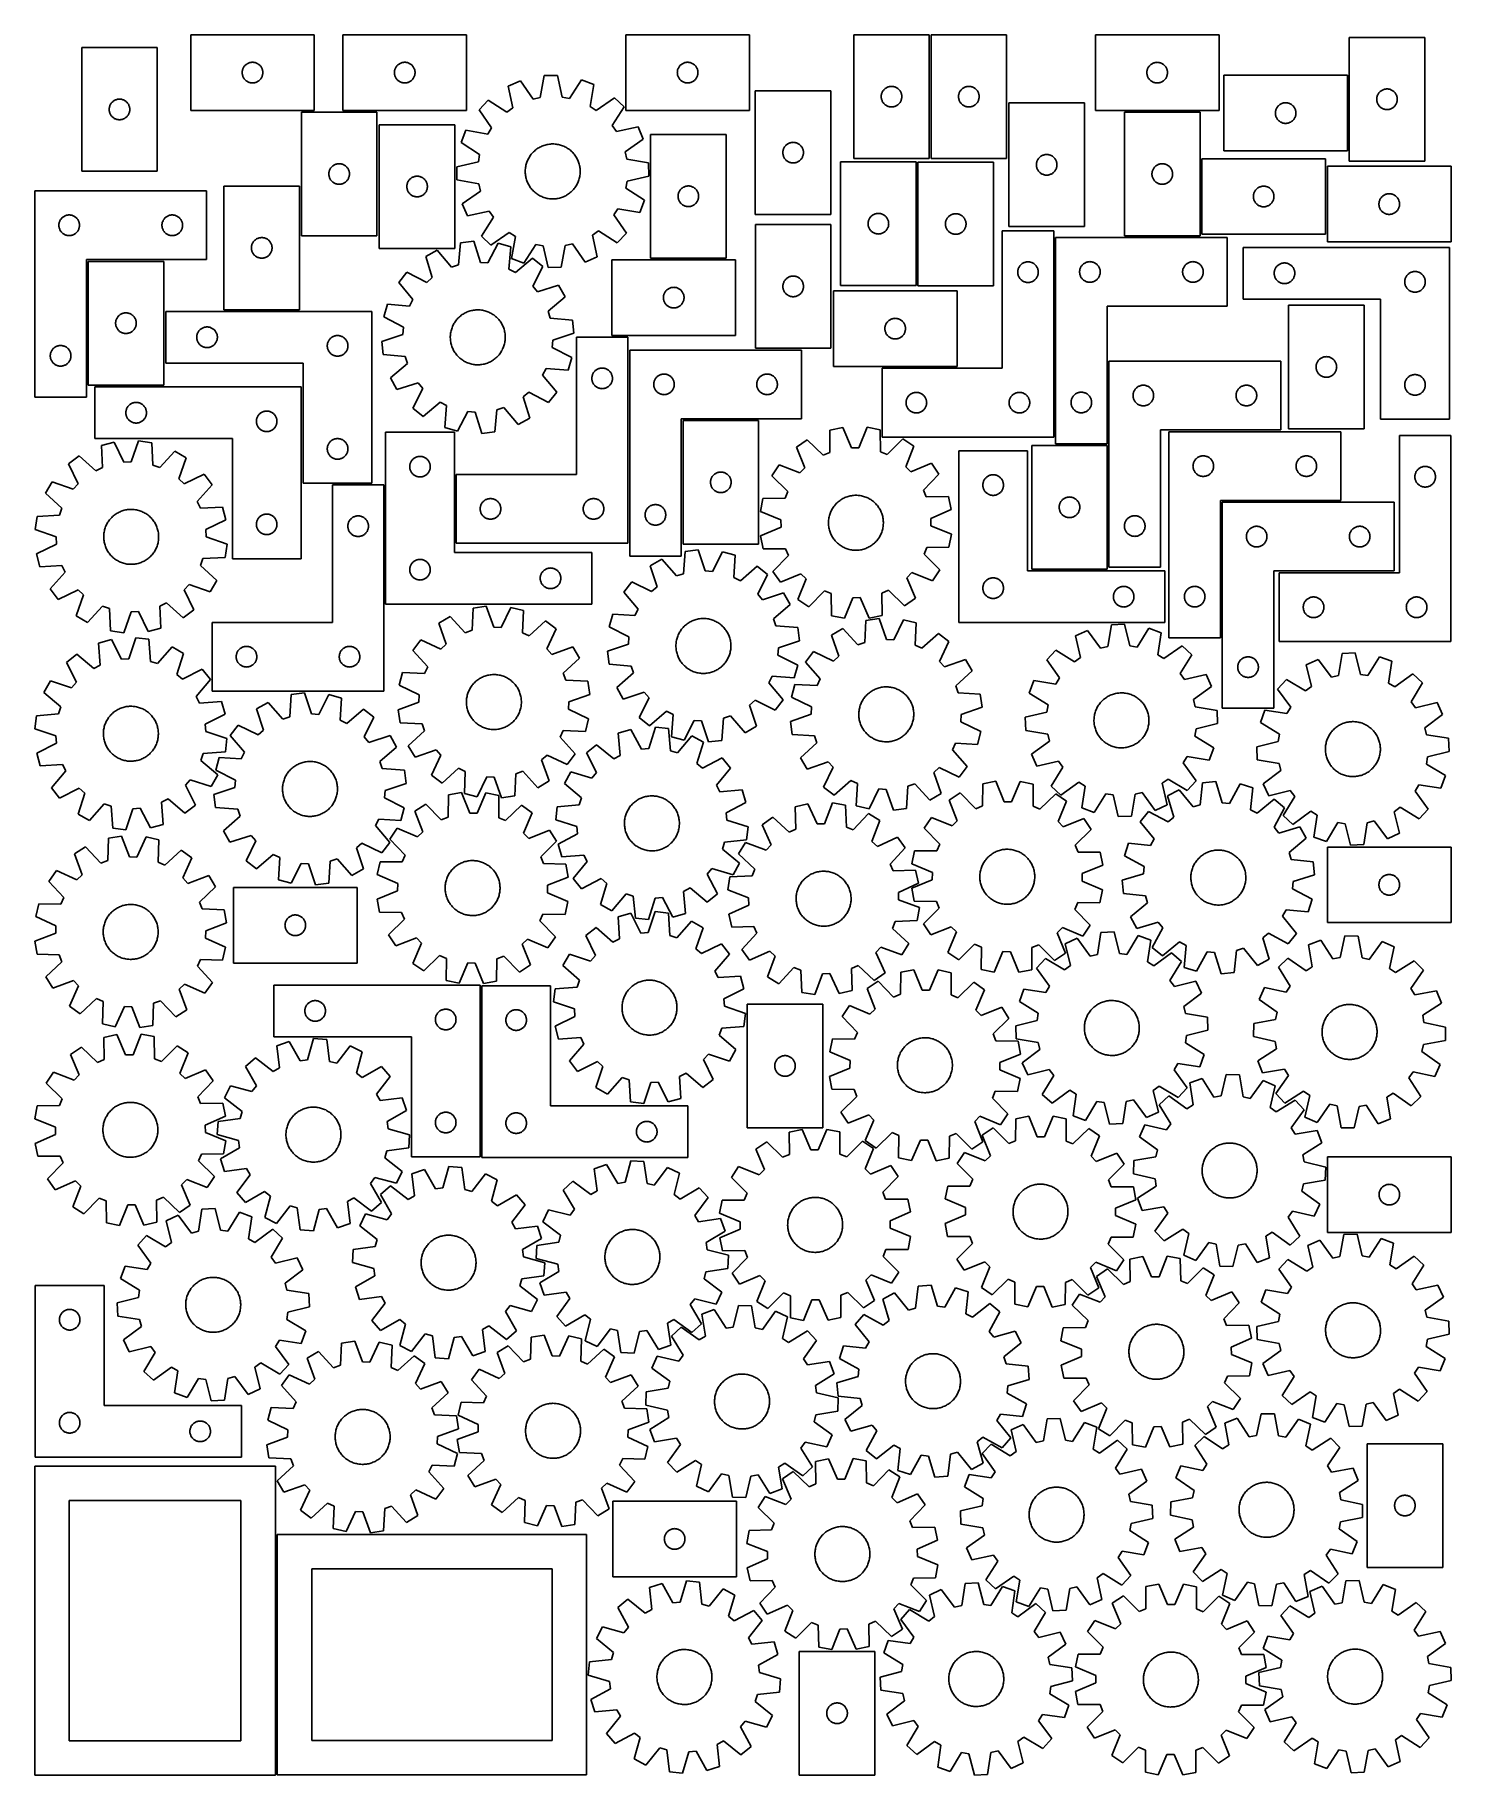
# Model space of a CAD drawing. Header units: millimetres. Extents: x 7 to 1243, y 7 to 1527.
import ezdxf

# ---------------------------------------------------------------- set-up
doc = ezdxf.new("R2010")
doc.units = ezdxf.units.MM
doc.layers.add('CUT', color=7, linetype='CONTINUOUS', true_color=0x000000)

msp = doc.modelspace()

# ---------------------------------------------------------------- linework, layer by layer
at = {"layer": 'CUT'}
for p, q in [((250.627898, 1526.672151), (142.627898, 1526.672151)), ((142.627898, 1526.672151), (142.627898, 1460.672151)), ((250.627898, 1460.672151), (250.627898, 1526.672151)), ((383.58023, 1526.653108), (275.58023, 1526.653108)), ((275.58023, 1526.653108), (275.58023, 1460.653108)), ((383.58023, 1460.653108), (383.58023, 1526.653108)), ((630.634429, 1526.667024), (522.634429, 1526.667024)), ((522.634429, 1526.667024), (522.634429, 1460.667024)), ((630.634429, 1460.667024), (630.634429, 1526.667024)), ((721.721582, 1526.666045), (721.721582, 1418.666045)), ((787.721582, 1526.666045), (721.721582, 1526.666045)), ((787.721582, 1418.666045), (787.721582, 1526.666045)), ((855.244505, 1526.653841), (789.244505, 1526.653841)), ((789.244505, 1526.653841), (789.244505, 1418.653841)), ((855.244505, 1418.653841), (855.244505, 1526.653841)), ((1040.722531, 1526.63065), (932.722531, 1526.63065)), ((932.722531, 1526.63065), (932.722531, 1460.63065)), ((1040.722531, 1460.63065), (1040.722531, 1526.63065)), ((1154.450372, 1524.374297), (1154.450372, 1416.374297)), ((1220.450372, 1524.374297), (1154.450372, 1524.374297)), ((1220.450372, 1416.374297), (1220.450372, 1524.374297)), ((113.449919, 1515.493684), (47.449919, 1515.493684)), ((47.449919, 1515.493684), (47.449919, 1407.493684)), ((113.449919, 1407.493684), (113.449919, 1515.493684)), ((187.627898, 1493.672151), (187.647168, 1494.260779)), ((187.647168, 1493.083522), (187.627898, 1493.672151)), ((187.647168, 1494.260779), (187.704894, 1494.846886)), ((187.704894, 1492.497415), (187.647168, 1493.083522)), ((187.704894, 1494.846886), (187.80083, 1495.427964)), ((187.80083, 1491.916338), (187.704894, 1492.497415)), ((187.80083, 1495.427964), (187.934566, 1496.001522)), ((187.934566, 1491.342779), (187.80083, 1491.916338)), ((187.934566, 1496.001522), (188.105527, 1496.565106)), ((188.105527, 1490.779195), (187.934566, 1491.342779)), ((188.105527, 1496.565106), (188.312982, 1497.116302)), ((188.312982, 1490.228), (188.105527, 1490.779195)), ((188.312982, 1497.116302), (188.556043, 1497.652749)), ((188.556043, 1489.691552), (188.312982, 1490.228)), ((188.556043, 1497.652749), (188.833669, 1498.172151)), ((188.833669, 1498.172151), (189.144671, 1498.672283)), ((189.144671, 1498.672283), (189.487718, 1499.151003)), ((189.487718, 1499.151003), (189.86134, 1499.606263)), ((189.86134, 1499.606263), (190.263937, 1500.036112)), ((190.263937, 1500.036112), (190.693786, 1500.438709)), ((190.693786, 1500.438709), (191.149045, 1500.812331)), ((191.149045, 1500.812331), (191.627766, 1501.155377)), ((191.627766, 1501.155377), (192.127898, 1501.466379)), ((192.127898, 1501.466379), (192.6473, 1501.744005)), ((192.6473, 1501.744005), (193.183747, 1501.987066)), ((193.183747, 1501.987066), (193.734943, 1502.194522)), ((193.734943, 1502.194522), (194.298527, 1502.365483)), ((194.298527, 1502.365483), (194.872085, 1502.499218)), ((194.872085, 1502.499218), (195.453162, 1502.595154)), ((195.453162, 1502.595154), (196.03927, 1502.652881)), ((196.03927, 1502.652881), (196.627898, 1502.672151)), ((196.627898, 1502.672151), (197.216526, 1502.652881)), ((197.216526, 1502.652881), (197.802634, 1502.595154)), ((197.802634, 1502.595154), (198.383711, 1502.499218)), ((198.383711, 1502.499218), (198.957269, 1502.365483)), ((198.957269, 1502.365483), (199.520853, 1502.194522)), ((199.520853, 1502.194522), (200.072049, 1501.987066)), ((200.072049, 1501.987066), (200.608496, 1501.744005)), ((200.608496, 1501.744005), (201.127898, 1501.466379)), ((201.127898, 1501.466379), (201.62803, 1501.155377)), ((201.62803, 1501.155377), (202.106751, 1500.812331)), ((202.106751, 1500.812331), (202.56201, 1500.438709)), ((202.56201, 1500.438709), (202.991859, 1500.036112)), ((202.991859, 1500.036112), (203.394456, 1499.606263)), ((203.394456, 1499.606263), (203.768078, 1499.151003)), ((203.768078, 1499.151003), (204.111124, 1498.672283)), ((204.111124, 1498.672283), (204.422127, 1498.172151)), ((204.422127, 1498.172151), (204.699753, 1497.652749)), ((204.699753, 1497.652749), (204.942814, 1497.116302)), ((204.942814, 1490.228), (204.699753, 1489.691552)), ((204.942814, 1497.116302), (205.150269, 1496.565106)), ((205.150269, 1490.779195), (204.942814, 1490.228)), ((205.150269, 1496.565106), (205.32123, 1496.001522)), ((205.32123, 1491.342779), (205.150269, 1490.779195)), ((205.32123, 1496.001522), (205.454965, 1495.427964)), ((205.454965, 1491.916338), (205.32123, 1491.342779)), ((205.454965, 1495.427964), (205.550902, 1494.846886)), ((205.550902, 1492.497415), (205.454965, 1491.916338)), ((205.550902, 1494.846886), (205.608628, 1494.260779)), ((205.608628, 1493.083522), (205.550902, 1492.497415)), ((205.608628, 1494.260779), (205.627898, 1493.672151)), ((205.627898, 1493.672151), (205.608628, 1493.083522)), ((320.58023, 1493.653108), (320.599499, 1494.241736)), ((320.599499, 1493.064479), (320.58023, 1493.653108)), ((320.599499, 1494.241736), (320.657226, 1494.827843)), ((320.657226, 1492.478372), (320.599499, 1493.064479)), ((320.657226, 1494.827843), (320.753162, 1495.408921)), ((320.753162, 1491.897295), (320.657226, 1492.478372)), ((320.753162, 1495.408921), (320.886897, 1495.982479)), ((320.886897, 1491.323736), (320.753162, 1491.897295)), ((320.886897, 1495.982479), (321.057858, 1496.546063)), ((321.057858, 1490.760152), (320.886897, 1491.323736)), ((321.057858, 1496.546063), (321.265314, 1497.097259)), ((321.265314, 1490.208957), (321.057858, 1490.760152)), ((321.265314, 1497.097259), (321.508375, 1497.633706)), ((321.508375, 1489.672509), (321.265314, 1490.208957)), ((321.508375, 1497.633706), (321.786001, 1498.153108)), ((321.786001, 1498.153108), (322.097003, 1498.65324)), ((322.097003, 1498.65324), (322.440049, 1499.131961)), ((322.440049, 1499.131961), (322.813671, 1499.58722)), ((322.813671, 1499.58722), (323.216268, 1500.017069)), ((323.216268, 1500.017069), (323.646117, 1500.419666)), ((323.646117, 1500.419666), (324.101377, 1500.793288)), ((324.101377, 1500.793288), (324.580097, 1501.136334)), ((324.580097, 1501.136334), (325.08023, 1501.447336)), ((325.08023, 1501.447336), (325.599631, 1501.724962)), ((325.599631, 1501.724962), (326.136079, 1501.968023)), ((326.136079, 1501.968023), (326.687274, 1502.175479)), ((326.687274, 1502.175479), (327.250858, 1502.34644)), ((327.250858, 1502.34644), (327.824417, 1502.480175)), ((327.824417, 1502.480175), (328.405494, 1502.576111)), ((328.405494, 1502.576111), (328.991601, 1502.633838)), ((328.991601, 1502.633838), (329.58023, 1502.653108)), ((329.58023, 1502.653108), (330.168858, 1502.633838)), ((330.168858, 1502.633838), (330.754965, 1502.576111)), ((330.754965, 1502.576111), (331.336042, 1502.480175)), ((331.336042, 1502.480175), (331.909601, 1502.34644)), ((331.909601, 1502.34644), (332.473185, 1502.175479)), ((332.473185, 1502.175479), (333.02438, 1501.968023)), ((333.02438, 1501.968023), (333.560828, 1501.724962)), ((333.560828, 1501.724962), (334.08023, 1501.447336)), ((334.08023, 1501.447336), (334.580362, 1501.136334)), ((334.580362, 1501.136334), (335.059082, 1500.793288)), ((335.059082, 1500.793288), (335.514342, 1500.419666)), ((335.514342, 1500.419666), (335.944191, 1500.017069)), ((335.944191, 1500.017069), (336.346788, 1499.58722)), ((336.346788, 1499.58722), (336.72041, 1499.131961)), ((336.72041, 1499.131961), (337.063456, 1498.65324)), ((337.063456, 1498.65324), (337.374458, 1498.153108)), ((337.374458, 1498.153108), (337.652084, 1497.633706)), ((337.652084, 1497.633706), (337.895145, 1497.097259)), ((337.895145, 1490.208957), (337.652084, 1489.672509)), ((337.895145, 1497.097259), (338.102601, 1496.546063)), ((338.102601, 1490.760152), (337.895145, 1490.208957)), ((338.102601, 1496.546063), (338.273562, 1495.982479)), ((338.273562, 1491.323736), (338.102601, 1490.760152)), ((338.273562, 1495.982479), (338.407297, 1495.408921)), ((338.407297, 1491.897295), (338.273562, 1491.323736)), ((338.407297, 1495.408921), (338.503233, 1494.827843)), ((338.503233, 1492.478372), (338.407297, 1491.897295)), ((338.503233, 1494.827843), (338.56096, 1494.241736)), ((338.56096, 1493.064479), (338.503233, 1492.478372)), ((338.56096, 1494.241736), (338.58023, 1493.653108)), ((338.58023, 1493.653108), (338.56096, 1493.064479)), ((451.470669, 1490.997195), (447.99249, 1471.935592)), ((463.004785, 1491.219982), (451.470669, 1490.997195)), ((467.216465, 1472.306913), (463.004785, 1491.219982)), ((567.634429, 1493.667024), (567.653698, 1494.255652)), ((567.653698, 1493.078395), (567.634429, 1493.667024)), ((567.653698, 1494.255652), (567.711425, 1494.841759)), ((567.711425, 1492.492288), (567.653698, 1493.078395)), ((567.711425, 1494.841759), (567.807361, 1495.422837)), ((567.807361, 1491.911211), (567.711425, 1492.492288)), ((567.807361, 1495.422837), (567.941096, 1495.996395)), ((567.941096, 1491.337652), (567.807361, 1491.911211)), ((567.941096, 1495.996395), (568.112058, 1496.559979)), ((568.112058, 1490.774068), (567.941096, 1491.337652)), ((568.112058, 1496.559979), (568.319513, 1497.111175)), ((568.319513, 1490.222873), (568.112058, 1490.774068)), ((568.319513, 1497.111175), (568.562574, 1497.647622)), ((568.562574, 1489.686425), (568.319513, 1490.222873)), ((568.562574, 1497.647622), (568.8402, 1498.167024)), ((568.8402, 1498.167024), (569.151202, 1498.667156)), ((569.151202, 1498.667156), (569.494249, 1499.145877)), ((569.494249, 1499.145877), (569.86787, 1499.601136)), ((569.86787, 1499.601136), (570.270468, 1500.030985)), ((570.270468, 1500.030985), (570.700316, 1500.433582)), ((570.700316, 1500.433582), (571.155576, 1500.807204)), ((571.155576, 1500.807204), (571.634297, 1501.15025)), ((571.634297, 1501.15025), (572.134429, 1501.461252)), ((572.134429, 1501.461252), (572.653831, 1501.738878)), ((572.653831, 1501.738878), (573.190278, 1501.981939)), ((573.190278, 1501.981939), (573.741474, 1502.189395)), ((573.741474, 1502.189395), (574.305057, 1502.360356)), ((574.305057, 1502.360356), (574.878616, 1502.494091)), ((574.878616, 1502.494091), (575.459693, 1502.590027)), ((575.459693, 1502.590027), (576.045801, 1502.647754)), ((576.045801, 1502.647754), (576.634429, 1502.667024)), ((576.634429, 1502.667024), (577.223057, 1502.647754)), ((577.223057, 1502.647754), (577.809164, 1502.590027)), ((577.809164, 1502.590027), (578.390242, 1502.494091)), ((578.390242, 1502.494091), (578.9638, 1502.360356)), ((578.9638, 1502.360356), (579.527384, 1502.189395)), ((579.527384, 1502.189395), (580.07858, 1501.981939)), ((580.07858, 1501.981939), (580.615027, 1501.738878)), ((580.615027, 1501.738878), (581.134429, 1501.461252)), ((581.134429, 1501.461252), (581.634561, 1501.15025)), ((581.634561, 1501.15025), (582.113282, 1500.807204)), ((582.113282, 1500.807204), (582.568541, 1500.433582)), ((582.568541, 1500.433582), (582.99839, 1500.030985)), ((582.99839, 1500.030985), (583.400987, 1499.601136)), ((583.400987, 1499.601136), (583.774609, 1499.145877)), ((583.774609, 1499.145877), (584.117655, 1498.667156)), ((584.117655, 1498.667156), (584.428657, 1498.167024)), ((584.428657, 1498.167024), (584.706283, 1497.647622)), ((584.706283, 1497.647622), (584.949345, 1497.111175)), ((584.949345, 1490.222873), (584.706283, 1489.686425)), ((584.949345, 1497.111175), (585.1568, 1496.559979)), ((585.1568, 1490.774068), (584.949345, 1490.222873)), ((585.1568, 1496.559979), (585.327761, 1495.996395)), ((585.327761, 1491.337652), (585.1568, 1490.774068)), ((585.327761, 1495.996395), (585.461496, 1495.422837)), ((585.461496, 1491.911211), (585.327761, 1491.337652)), ((585.461496, 1495.422837), (585.557432, 1494.841759)), ((585.557432, 1492.492288), (585.461496, 1491.911211)), ((585.557432, 1494.841759), (585.615159, 1494.255652)), ((585.615159, 1493.078395), (585.557432, 1492.492288)), ((585.615159, 1494.255652), (585.634429, 1493.667024)), ((585.634429, 1493.667024), (585.615159, 1493.078395)), ((977.722531, 1493.63065), (977.741801, 1494.219278)), ((977.741801, 1493.042022), (977.722531, 1493.63065)), ((977.741801, 1494.219278), (977.799527, 1494.805385)), ((977.799527, 1492.455914), (977.741801, 1493.042022)), ((977.799527, 1494.805385), (977.895464, 1495.386463)), ((977.895464, 1491.874837), (977.799527, 1492.455914)), ((977.895464, 1495.386463), (978.029199, 1495.960021)), ((978.029199, 1491.301278), (977.895464, 1491.874837)), ((978.029199, 1495.960021), (978.20016, 1496.523605)), ((978.20016, 1490.737695), (978.029199, 1491.301278)), ((978.20016, 1496.523605), (978.407615, 1497.074801)), ((978.407615, 1490.186499), (978.20016, 1490.737695)), ((978.407615, 1497.074801), (978.650676, 1497.611248)), ((978.650676, 1489.650052), (978.407615, 1490.186499)), ((978.650676, 1497.611248), (978.928303, 1498.13065)), ((978.928303, 1498.13065), (979.239305, 1498.630782)), ((979.239305, 1498.630782), (979.582351, 1499.109503)), ((979.582351, 1499.109503), (979.955973, 1499.564762)), ((979.955973, 1499.564762), (980.35857, 1499.994611)), ((980.35857, 1499.994611), (980.788419, 1500.397208)), ((980.788419, 1500.397208), (981.243678, 1500.77083)), ((981.243678, 1500.77083), (981.722399, 1501.113876)), ((981.722399, 1501.113876), (982.222531, 1501.424878)), ((982.222531, 1501.424878), (982.741933, 1501.702504)), ((982.741933, 1501.702504), (983.27838, 1501.945566)), ((983.27838, 1501.945566), (983.829576, 1502.153021)), ((983.829576, 1502.153021), (984.39316, 1502.323982)), ((984.39316, 1502.323982), (984.966718, 1502.457717)), ((984.966718, 1502.457717), (985.547795, 1502.553653)), ((985.547795, 1502.553653), (986.133903, 1502.61138)), ((986.133903, 1502.61138), (986.722531, 1502.63065)), ((986.722531, 1502.63065), (987.311159, 1502.61138)), ((987.311159, 1502.61138), (987.897267, 1502.553653)), ((987.897267, 1502.553653), (988.478344, 1502.457717)), ((988.478344, 1502.457717), (989.051903, 1502.323982)), ((989.051903, 1502.323982), (989.615486, 1502.153021)), ((989.615486, 1502.153021), (990.166682, 1501.945566)), ((990.166682, 1501.945566), (990.703129, 1501.702504)), ((990.703129, 1501.702504), (991.222531, 1501.424878)), ((991.222531, 1501.424878), (991.722663, 1501.113876)), ((991.722663, 1501.113876), (992.201384, 1500.77083)), ((992.201384, 1500.77083), (992.656643, 1500.397208)), ((992.656643, 1500.397208), (993.086492, 1499.994611)), ((993.086492, 1499.994611), (993.489089, 1499.564762)), ((993.489089, 1499.564762), (993.862711, 1499.109503)), ((993.862711, 1499.109503), (994.205758, 1498.630782)), ((994.205758, 1498.630782), (994.51676, 1498.13065)), ((994.51676, 1498.13065), (994.794386, 1497.611248)), ((994.794386, 1497.611248), (995.037447, 1497.074801)), ((995.037447, 1490.186499), (994.794386, 1489.650052)), ((995.037447, 1497.074801), (995.244902, 1496.523605)), ((995.244902, 1490.737695), (995.037447, 1490.186499)), ((995.244902, 1496.523605), (995.415864, 1495.960021)), ((995.415864, 1491.301278), (995.244902, 1490.737695)), ((995.415864, 1495.960021), (995.549599, 1495.386463)), ((995.549599, 1491.874837), (995.415864, 1491.301278)), ((995.549599, 1495.386463), (995.645535, 1494.805385)), ((995.645535, 1492.455914), (995.549599, 1491.874837)), ((995.645535, 1494.805385), (995.703261, 1494.219278)), ((995.703261, 1493.042022), (995.645535, 1492.455914)), ((995.703261, 1494.219278), (995.722531, 1493.63065)), ((995.722531, 1493.63065), (995.703261, 1493.042022)), ((1152.912289, 1491.299595), (1044.912289, 1491.299595)), ((1044.912289, 1491.299595), (1044.912289, 1425.299595)), ((1152.912289, 1425.299595), (1152.912289, 1491.299595)), ((188.833669, 1489.172151), (188.556043, 1489.691552)), ((189.144671, 1488.672019), (188.833669, 1489.172151)), ((189.487718, 1488.193298), (189.144671, 1488.672019)), ((189.86134, 1487.738038), (189.487718, 1488.193298)), ((190.263937, 1487.30819), (189.86134, 1487.738038)), ((190.693786, 1486.905592), (190.263937, 1487.30819)), ((191.149045, 1486.531971), (190.693786, 1486.905592)), ((191.627766, 1486.188924), (191.149045, 1486.531971)), ((192.127898, 1485.877922), (191.627766, 1486.188924)), ((192.6473, 1485.600296), (192.127898, 1485.877922)), ((193.183747, 1485.357235), (192.6473, 1485.600296)), ((193.734943, 1485.149779), (193.183747, 1485.357235)), ((194.298527, 1484.978818), (193.734943, 1485.149779)), ((194.872085, 1484.845083), (194.298527, 1484.978818)), ((195.453162, 1484.749147), (194.872085, 1484.845083)), ((196.03927, 1484.69142), (195.453162, 1484.749147)), ((196.627898, 1484.672151), (196.03927, 1484.69142)), ((197.216526, 1484.69142), (196.627898, 1484.672151)), ((197.802634, 1484.749147), (197.216526, 1484.69142)), ((198.383711, 1484.845083), (197.802634, 1484.749147)), ((198.957269, 1484.978818), (198.383711, 1484.845083)), ((199.520853, 1485.149779), (198.957269, 1484.978818)), ((200.072049, 1485.357235), (199.520853, 1485.149779)), ((200.608496, 1485.600296), (200.072049, 1485.357235)), ((201.127898, 1485.877922), (200.608496, 1485.600296)), ((201.62803, 1486.188924), (201.127898, 1485.877922)), ((202.106751, 1486.531971), (201.62803, 1486.188924)), ((202.56201, 1486.905592), (202.106751, 1486.531971)), ((202.991859, 1487.30819), (202.56201, 1486.905592)), ((203.394456, 1487.738038), (202.991859, 1487.30819)), ((203.768078, 1488.193298), (203.394456, 1487.738038)), ((204.111124, 1488.672019), (203.768078, 1488.193298)), ((204.422127, 1489.172151), (204.111124, 1488.672019)), ((204.699753, 1489.691552), (204.422127, 1489.172151)), ((321.786001, 1489.153108), (321.508375, 1489.672509)), ((322.097003, 1488.652976), (321.786001, 1489.153108)), ((322.440049, 1488.174255), (322.097003, 1488.652976)), ((322.813671, 1487.718995), (322.440049, 1488.174255)), ((323.216268, 1487.289147), (322.813671, 1487.718995)), ((323.646117, 1486.886549), (323.216268, 1487.289147)), ((324.101377, 1486.512928), (323.646117, 1486.886549)), ((324.580097, 1486.169881), (324.101377, 1486.512928)), ((325.08023, 1485.858879), (324.580097, 1486.169881)), ((325.599631, 1485.581253), (325.08023, 1485.858879)), ((326.136079, 1485.338192), (325.599631, 1485.581253)), ((326.687274, 1485.130736), (326.136079, 1485.338192)), ((327.250858, 1484.959775), (326.687274, 1485.130736)), ((327.824417, 1484.82604), (327.250858, 1484.959775)), ((328.405494, 1484.730104), (327.824417, 1484.82604)), ((328.991601, 1484.672377), (328.405494, 1484.730104)), ((329.58023, 1484.653108), (328.991601, 1484.672377)), ((330.168858, 1484.672377), (329.58023, 1484.653108)), ((330.754965, 1484.730104), (330.168858, 1484.672377)), ((331.336042, 1484.82604), (330.754965, 1484.730104)), ((331.909601, 1484.959775), (331.336042, 1484.82604)), ((332.473185, 1485.130736), (331.909601, 1484.959775)), ((333.02438, 1485.338192), (332.473185, 1485.130736)), ((333.560828, 1485.581253), (333.02438, 1485.338192)), ((334.08023, 1485.858879), (333.560828, 1485.581253)), ((334.580362, 1486.169881), (334.08023, 1485.858879)), ((335.059082, 1486.512928), (334.580362, 1486.169881)), ((335.514342, 1486.886549), (335.059082, 1486.512928)), ((335.944191, 1487.289147), (335.514342, 1486.886549)), ((336.346788, 1487.718995), (335.944191, 1487.289147)), ((336.72041, 1488.174255), (336.346788, 1487.718995)), ((337.063456, 1488.652976), (336.72041, 1488.174255)), ((337.374458, 1489.153108), (337.063456, 1488.652976)), ((337.652084, 1489.672509), (337.374458, 1489.153108)), ((430.582807, 1486.421299), (420.01193, 1481.801555)), ((420.01193, 1481.801555), (424.093071, 1462.85989)), ((441.71161, 1470.559642), (430.582807, 1486.421299)), ((484.053773, 1487.454119), (473.545795, 1471.174536)), ((494.795164, 1483.246033), (484.053773, 1487.454119)), ((491.448531, 1464.160895), (494.795164, 1483.246033)), ((568.8402, 1489.167024), (568.562574, 1489.686425)), ((569.151202, 1488.666892), (568.8402, 1489.167024)), ((569.494249, 1488.188171), (569.151202, 1488.666892)), ((569.86787, 1487.732911), (569.494249, 1488.188171)), ((570.270468, 1487.303063), (569.86787, 1487.732911)), ((570.700316, 1486.900465), (570.270468, 1487.303063)), ((571.155576, 1486.526844), (570.700316, 1486.900465)), ((571.634297, 1486.183797), (571.155576, 1486.526844)), ((572.134429, 1485.872795), (571.634297, 1486.183797)), ((572.653831, 1485.595169), (572.134429, 1485.872795)), ((573.190278, 1485.352108), (572.653831, 1485.595169)), ((573.741474, 1485.144652), (573.190278, 1485.352108)), ((574.305057, 1484.973691), (573.741474, 1485.144652)), ((574.878616, 1484.839956), (574.305057, 1484.973691)), ((575.459693, 1484.74402), (574.878616, 1484.839956)), ((576.045801, 1484.686293), (575.459693, 1484.74402)), ((576.634429, 1484.667024), (576.045801, 1484.686293)), ((577.223057, 1484.686293), (576.634429, 1484.667024)), ((577.809164, 1484.74402), (577.223057, 1484.686293)), ((578.390242, 1484.839956), (577.809164, 1484.74402)), ((578.9638, 1484.973691), (578.390242, 1484.839956)), ((579.527384, 1485.144652), (578.9638, 1484.973691)), ((580.07858, 1485.352108), (579.527384, 1485.144652)), ((580.615027, 1485.595169), (580.07858, 1485.352108)), ((581.134429, 1485.872795), (580.615027, 1485.595169)), ((581.634561, 1486.183797), (581.134429, 1485.872795)), ((582.113282, 1486.526844), (581.634561, 1486.183797)), ((582.568541, 1486.900465), (582.113282, 1486.526844)), ((582.99839, 1487.303063), (582.568541, 1486.900465)), ((583.400987, 1487.732911), (582.99839, 1487.303063)), ((583.774609, 1488.188171), (583.400987, 1487.732911)), ((584.117655, 1488.666892), (583.774609, 1488.188171)), ((584.428657, 1489.167024), (584.117655, 1488.666892)), ((584.706283, 1489.686425), (584.428657, 1489.167024)), ((635.770837, 1477.757598), (635.770837, 1369.757598)), ((701.770837, 1477.757598), (635.770837, 1477.757598)), ((701.770837, 1369.757598), (701.770837, 1477.757598)), ((745.894514, 1474.421858), (746.028249, 1474.995416)), ((746.028249, 1474.995416), (746.199211, 1475.559)), ((746.199211, 1475.559), (746.406666, 1476.110196)), ((746.406666, 1476.110196), (746.649727, 1476.646643)), ((746.649727, 1476.646643), (746.927353, 1477.166045)), ((746.927353, 1477.166045), (747.238355, 1477.666177)), ((747.238355, 1477.666177), (747.581402, 1478.144898)), ((747.581402, 1478.144898), (747.955024, 1478.600157)), ((747.955024, 1478.600157), (748.357621, 1479.030006)), ((748.357621, 1479.030006), (748.787469, 1479.432603)), ((748.787469, 1479.432603), (749.242729, 1479.806225)), ((749.242729, 1479.806225), (749.72145, 1480.149271)), ((749.72145, 1480.149271), (750.221582, 1480.460273)), ((750.221582, 1480.460273), (750.740984, 1480.7379)), ((750.740984, 1480.7379), (751.277431, 1480.980961)), ((751.277431, 1480.980961), (751.828627, 1481.188416)), ((751.828627, 1481.188416), (752.39221, 1481.359377)), ((752.39221, 1481.359377), (752.965769, 1481.493112)), ((752.965769, 1481.493112), (753.546846, 1481.589049)), ((753.546846, 1481.589049), (754.132954, 1481.646775)), ((754.132954, 1481.646775), (754.721582, 1481.666045)), ((754.721582, 1481.666045), (755.31021, 1481.646775)), ((755.31021, 1481.646775), (755.896318, 1481.589049)), ((755.896318, 1481.589049), (756.477395, 1481.493112)), ((756.477395, 1481.493112), (757.050953, 1481.359377)), ((757.050953, 1481.359377), (757.614537, 1481.188416)), ((757.614537, 1481.188416), (758.165733, 1480.980961)), ((758.165733, 1480.980961), (758.70218, 1480.7379)), ((758.70218, 1480.7379), (759.221582, 1480.460273)), ((759.221582, 1480.460273), (759.721714, 1480.149271)), ((759.721714, 1480.149271), (760.200435, 1479.806225)), ((760.200435, 1479.806225), (760.655694, 1479.432603)), ((760.655694, 1479.432603), (761.085543, 1479.030006)), ((761.085543, 1479.030006), (761.48814, 1478.600157)), ((761.48814, 1478.600157), (761.861762, 1478.144898)), ((761.861762, 1478.144898), (762.204808, 1477.666177)), ((762.204808, 1477.666177), (762.51581, 1477.166045)), ((762.51581, 1477.166045), (762.793436, 1476.646643)), ((762.793436, 1476.646643), (763.036498, 1476.110196)), ((763.036498, 1476.110196), (763.243953, 1475.559)), ((763.243953, 1475.559), (763.414914, 1474.995416)), ((763.414914, 1474.995416), (763.548649, 1474.421858)), ((813.417438, 1474.409654), (813.551173, 1474.983212)), ((813.551173, 1474.983212), (813.722134, 1475.546796)), ((813.722134, 1475.546796), (813.929589, 1476.097992)), ((813.929589, 1476.097992), (814.172651, 1476.634439)), ((814.172651, 1476.634439), (814.450277, 1477.153841)), ((814.450277, 1477.153841), (814.761279, 1477.653973)), ((814.761279, 1477.653973), (815.104325, 1478.132694)), ((815.104325, 1478.132694), (815.477947, 1478.587953)), ((815.477947, 1478.587953), (815.880544, 1479.017802)), ((815.880544, 1479.017802), (816.310393, 1479.420399)), ((816.310393, 1479.420399), (816.765652, 1479.794021)), ((816.765652, 1479.794021), (817.244373, 1480.137067)), ((817.244373, 1480.137067), (817.744505, 1480.448069)), ((817.744505, 1480.448069), (818.263907, 1480.725695)), ((818.263907, 1480.725695), (818.800354, 1480.968757)), ((818.800354, 1480.968757), (819.35155, 1481.176212)), ((819.35155, 1481.176212), (819.915134, 1481.347173)), ((819.915134, 1481.347173), (820.488692, 1481.480908)), ((820.488692, 1481.480908), (821.06977, 1481.576844)), ((821.06977, 1481.576844), (821.655877, 1481.634571)), ((821.655877, 1481.634571), (822.244505, 1481.653841)), ((822.244505, 1481.653841), (822.833133, 1481.634571)), ((822.833133, 1481.634571), (823.419241, 1481.576844)), ((823.419241, 1481.576844), (824.000318, 1481.480908)), ((824.000318, 1481.480908), (824.573877, 1481.347173)), ((824.573877, 1481.347173), (825.13746, 1481.176212)), ((825.13746, 1481.176212), (825.688656, 1480.968757)), ((825.688656, 1480.968757), (826.225103, 1480.725695)), ((826.225103, 1480.725695), (826.744505, 1480.448069)), ((826.744505, 1480.448069), (827.244637, 1480.137067)), ((827.244637, 1480.137067), (827.723358, 1479.794021)), ((827.723358, 1479.794021), (828.178618, 1479.420399)), ((828.178618, 1479.420399), (828.608466, 1479.017802)), ((828.608466, 1479.017802), (829.011064, 1478.587953)), ((829.011064, 1478.587953), (829.384685, 1478.132694)), ((829.384685, 1478.132694), (829.727732, 1477.653973)), ((829.727732, 1477.653973), (830.038734, 1477.153841)), ((830.038734, 1477.153841), (830.31636, 1476.634439)), ((830.31636, 1476.634439), (830.559421, 1476.097992)), ((830.559421, 1476.097992), (830.766876, 1475.546796)), ((830.766876, 1475.546796), (830.937838, 1474.983212)), ((830.937838, 1474.983212), (831.071573, 1474.409654)), ((978.928303, 1489.13065), (978.650676, 1489.650052)), ((979.239305, 1488.630518), (978.928303, 1489.13065)), ((979.582351, 1488.151797), (979.239305, 1488.630518)), ((979.955973, 1487.696537), (979.582351, 1488.151797)), ((980.35857, 1487.266689), (979.955973, 1487.696537)), ((980.788419, 1486.864091), (980.35857, 1487.266689)), ((981.243678, 1486.49047), (980.788419, 1486.864091)), ((981.722399, 1486.147423), (981.243678, 1486.49047)), ((982.222531, 1485.836421), (981.722399, 1486.147423)), ((982.741933, 1485.558795), (982.222531, 1485.836421)), ((983.27838, 1485.315734), (982.741933, 1485.558795)), ((983.829576, 1485.108279), (983.27838, 1485.315734)), ((984.39316, 1484.937317), (983.829576, 1485.108279)), ((984.966718, 1484.803582), (984.39316, 1484.937317)), ((985.547795, 1484.707646), (984.966718, 1484.803582)), ((986.133903, 1484.649919), (985.547795, 1484.707646)), ((986.722531, 1484.63065), (986.133903, 1484.649919)), ((987.311159, 1484.649919), (986.722531, 1484.63065)), ((987.897267, 1484.707646), (987.311159, 1484.649919)), ((988.478344, 1484.803582), (987.897267, 1484.707646)), ((989.051903, 1484.937317), (988.478344, 1484.803582)), ((989.615486, 1485.108279), (989.051903, 1484.937317)), ((990.166682, 1485.315734), (989.615486, 1485.108279)), ((990.703129, 1485.558795), (990.166682, 1485.315734)), ((991.222531, 1485.836421), (990.703129, 1485.558795)), ((991.722663, 1486.147423), (991.222531, 1485.836421)), ((992.201384, 1486.49047), (991.722663, 1486.147423)), ((992.656643, 1486.864091), (992.201384, 1486.49047)), ((993.086492, 1487.266689), (992.656643, 1486.864091)), ((993.489089, 1487.696537), (993.086492, 1487.266689)), ((993.862711, 1488.151797), (993.489089, 1487.696537)), ((994.205758, 1488.630518), (993.862711, 1488.151797)), ((994.51676, 1489.13065), (994.205758, 1488.630518)), ((994.794386, 1489.650052), (994.51676, 1489.13065)), ((1179.378517, 1474.354895), (1179.656143, 1474.874297)), ((1179.656143, 1474.874297), (1179.967146, 1475.374429)), ((1179.967146, 1475.374429), (1180.310192, 1475.85315)), ((1180.310192, 1475.85315), (1180.683814, 1476.308409)), ((1180.683814, 1476.308409), (1181.086411, 1476.738258)), ((1181.086411, 1476.738258), (1181.51626, 1477.140855)), ((1181.51626, 1477.140855), (1181.971519, 1477.514477)), ((1181.971519, 1477.514477), (1182.45024, 1477.857523)), ((1182.45024, 1477.857523), (1182.950372, 1478.168525)), ((1182.950372, 1478.168525), (1183.469774, 1478.446151)), ((1183.469774, 1478.446151), (1184.006221, 1478.689213)), ((1184.006221, 1478.689213), (1184.557417, 1478.896668)), ((1184.557417, 1478.896668), (1185.121001, 1479.067629)), ((1185.121001, 1479.067629), (1185.694559, 1479.201364)), ((1185.694559, 1479.201364), (1186.275636, 1479.297301)), ((1186.275636, 1479.297301), (1186.861744, 1479.355027)), ((1186.861744, 1479.355027), (1187.450372, 1479.374297)), ((1187.450372, 1479.374297), (1188.039, 1479.355027)), ((1188.039, 1479.355027), (1188.625108, 1479.297301)), ((1188.625108, 1479.297301), (1189.206185, 1479.201364)), ((1189.206185, 1479.201364), (1189.779744, 1479.067629)), ((1189.779744, 1479.067629), (1190.343327, 1478.896668)), ((1190.343327, 1478.896668), (1190.894523, 1478.689213)), ((1190.894523, 1478.689213), (1191.43097, 1478.446151)), ((1191.43097, 1478.446151), (1191.950372, 1478.168525)), ((1191.950372, 1478.168525), (1192.450504, 1477.857523)), ((1192.450504, 1477.857523), (1192.929225, 1477.514477)), ((1192.929225, 1477.514477), (1193.384484, 1477.140855)), ((1193.384484, 1477.140855), (1193.814333, 1476.738258)), ((1193.814333, 1476.738258), (1194.21693, 1476.308409)), ((1194.21693, 1476.308409), (1194.590552, 1475.85315)), ((1194.590552, 1475.85315), (1194.933599, 1475.374429)), ((1194.933599, 1475.374429), (1195.244601, 1474.874297)), ((1195.244601, 1474.874297), (1195.522227, 1474.354895)), ((71.449919, 1461.493684), (71.469189, 1462.082313)), ((71.469189, 1460.905056), (71.449919, 1461.493684)), ((71.469189, 1462.082313), (71.526915, 1462.66842)), ((71.526915, 1460.318949), (71.469189, 1460.905056)), ((71.526915, 1462.66842), (71.622852, 1463.249497)), ((71.622852, 1459.737872), (71.526915, 1460.318949)), ((71.622852, 1463.249497), (71.756587, 1463.823056)), ((71.756587, 1459.164313), (71.622852, 1459.737872)), ((71.756587, 1463.823056), (71.927548, 1464.38664)), ((71.927548, 1464.38664), (72.135003, 1464.937835)), ((72.135003, 1464.937835), (72.378064, 1465.474283)), ((72.378064, 1465.474283), (72.65569, 1465.993684)), ((72.65569, 1465.993684), (72.966693, 1466.493817)), ((72.966693, 1466.493817), (73.309739, 1466.972537)), ((73.309739, 1466.972537), (73.683361, 1467.427797)), ((73.683361, 1467.427797), (74.085958, 1467.857645)), ((74.085958, 1467.857645), (74.515807, 1468.260243)), ((74.515807, 1468.260243), (74.971066, 1468.633865)), ((74.971066, 1468.633865), (75.449787, 1468.976911)), ((75.449787, 1468.976911), (75.949919, 1469.287913)), ((75.949919, 1469.287913), (76.469321, 1469.565539)), ((76.469321, 1469.565539), (77.005768, 1469.8086)), ((77.005768, 1469.8086), (77.556964, 1470.016056)), ((77.556964, 1470.016056), (78.120548, 1470.187017)), ((78.120548, 1470.187017), (78.694106, 1470.320752)), ((78.694106, 1470.320752), (79.275183, 1470.416688)), ((79.275183, 1470.416688), (79.861291, 1470.474415)), ((79.861291, 1470.474415), (80.449919, 1470.493684)), ((80.449919, 1470.493684), (81.038547, 1470.474415)), ((81.038547, 1470.474415), (81.624655, 1470.416688)), ((81.624655, 1470.416688), (82.205732, 1470.320752)), ((82.205732, 1470.320752), (82.77929, 1470.187017)), ((82.77929, 1470.187017), (83.342874, 1470.016056)), ((83.342874, 1470.016056), (83.89407, 1469.8086)), ((83.89407, 1469.8086), (84.430517, 1469.565539)), ((84.430517, 1469.565539), (84.949919, 1469.287913)), ((84.949919, 1469.287913), (85.450051, 1468.976911)), ((85.450051, 1468.976911), (85.928772, 1468.633865)), ((85.928772, 1468.633865), (86.384031, 1468.260243)), ((86.384031, 1468.260243), (86.81388, 1467.857645)), ((86.81388, 1467.857645), (87.216477, 1467.427797)), ((87.216477, 1467.427797), (87.590099, 1466.972537)), ((87.590099, 1466.972537), (87.933146, 1466.493817)), ((87.933146, 1466.493817), (88.244148, 1465.993684)), ((88.244148, 1465.993684), (88.521774, 1465.474283)), ((88.521774, 1465.474283), (88.764835, 1464.937835)), ((88.764835, 1464.937835), (88.97229, 1464.38664)), ((88.97229, 1464.38664), (89.143251, 1463.823056)), ((89.143251, 1463.823056), (89.276987, 1463.249497)), ((89.276987, 1459.737872), (89.143251, 1459.164313)), ((89.276987, 1463.249497), (89.372923, 1462.66842)), ((89.372923, 1460.318949), (89.276987, 1459.737872)), ((89.372923, 1462.66842), (89.430649, 1462.082313)), ((89.430649, 1460.905056), (89.372923, 1460.318949)), ((89.430649, 1462.082313), (89.449919, 1461.493684)), ((89.449919, 1461.493684), (89.430649, 1460.905056)), ((142.627898, 1460.672151), (250.627898, 1460.672151)), ((275.58023, 1460.653108), (383.58023, 1460.653108)), ((402.465181, 1469.580541), (394.466864, 1461.267155)), ((394.466864, 1461.267155), (405.486008, 1445.329122)), ((418.816848, 1459.185089), (402.465181, 1469.580541)), ((424.093071, 1462.85989), (418.816848, 1459.185089)), ((447.99249, 1471.935592), (441.71161, 1470.559642)), ((473.545795, 1471.174536), (467.216465, 1472.306913)), ((496.862727, 1460.692586), (491.448531, 1464.160895)), ((512.800759, 1471.71173), (496.862727, 1460.692586)), ((510.718694, 1447.361746), (521.114146, 1463.713413)), ((521.114146, 1463.713413), (512.800759, 1471.71173)), ((522.634429, 1460.667024), (630.634429, 1460.667024)), ((745.721582, 1472.666045), (745.740852, 1473.254673)), ((745.740852, 1472.077417), (745.721582, 1472.666045)), ((745.740852, 1473.254673), (745.798578, 1473.840781)), ((745.798578, 1471.491309), (745.740852, 1472.077417)), ((745.798578, 1473.840781), (745.894514, 1474.421858)), ((745.894514, 1470.910232), (745.798578, 1471.491309)), ((746.028249, 1470.336673), (745.894514, 1470.910232)), ((746.199211, 1469.77309), (746.028249, 1470.336673)), ((746.406666, 1469.221894), (746.199211, 1469.77309)), ((746.649727, 1468.685447), (746.406666, 1469.221894)), ((746.927353, 1468.166045), (746.649727, 1468.685447)), ((747.238355, 1467.665913), (746.927353, 1468.166045)), ((747.581402, 1467.187192), (747.238355, 1467.665913)), ((747.955024, 1466.731933), (747.581402, 1467.187192)), ((748.357621, 1466.302084), (747.955024, 1466.731933)), ((748.787469, 1465.899487), (748.357621, 1466.302084)), ((749.242729, 1465.525865), (748.787469, 1465.899487)), ((749.72145, 1465.182818), (749.242729, 1465.525865)), ((750.221582, 1464.871816), (749.72145, 1465.182818)), ((750.740984, 1464.59419), (750.221582, 1464.871816)), ((751.277431, 1464.351129), (750.740984, 1464.59419)), ((751.828627, 1464.143674), (751.277431, 1464.351129)), ((752.39221, 1463.972712), (751.828627, 1464.143674)), ((752.965769, 1463.838977), (752.39221, 1463.972712)), ((753.546846, 1463.743041), (752.965769, 1463.838977)), ((754.132954, 1463.685315), (753.546846, 1463.743041)), ((754.721582, 1463.666045), (754.132954, 1463.685315)), ((755.31021, 1463.685315), (754.721582, 1463.666045)), ((755.896318, 1463.743041), (755.31021, 1463.685315)), ((756.477395, 1463.838977), (755.896318, 1463.743041)), ((757.050953, 1463.972712), (756.477395, 1463.838977)), ((757.614537, 1464.143674), (757.050953, 1463.972712)), ((758.165733, 1464.351129), (757.614537, 1464.143674)), ((758.70218, 1464.59419), (758.165733, 1464.351129)), ((759.221582, 1464.871816), (758.70218, 1464.59419)), ((759.721714, 1465.182818), (759.221582, 1464.871816)), ((760.200435, 1465.525865), (759.721714, 1465.182818)), ((760.655694, 1465.899487), (760.200435, 1465.525865)), ((761.085543, 1466.302084), (760.655694, 1465.899487)), ((761.48814, 1466.731933), (761.085543, 1466.302084)), ((761.861762, 1467.187192), (761.48814, 1466.731933)), ((762.204808, 1467.665913), (761.861762, 1467.187192)), ((762.51581, 1468.166045), (762.204808, 1467.665913)), ((762.793436, 1468.685447), (762.51581, 1468.166045)), ((763.036498, 1469.221894), (762.793436, 1468.685447)), ((763.243953, 1469.77309), (763.036498, 1469.221894)), ((763.414914, 1470.336673), (763.243953, 1469.77309)), ((763.548649, 1470.910232), (763.414914, 1470.336673)), ((763.548649, 1474.421858), (763.644586, 1473.840781)), ((763.644586, 1471.491309), (763.548649, 1470.910232)), ((763.644586, 1473.840781), (763.702312, 1473.254673)), ((763.702312, 1472.077417), (763.644586, 1471.491309)), ((763.702312, 1473.254673), (763.721582, 1472.666045)), ((763.721582, 1472.666045), (763.702312, 1472.077417)), ((813.244505, 1472.653841), (813.263775, 1473.242469)), ((813.263775, 1472.065213), (813.244505, 1472.653841)), ((813.263775, 1473.242469), (813.321501, 1473.828576)), ((813.321501, 1471.479105), (813.263775, 1472.065213)), ((813.321501, 1473.828576), (813.417438, 1474.409654)), ((813.417438, 1470.898028), (813.321501, 1471.479105)), ((813.551173, 1470.324469), (813.417438, 1470.898028)), ((813.722134, 1469.760886), (813.551173, 1470.324469)), ((813.929589, 1469.20969), (813.722134, 1469.760886)), ((814.172651, 1468.673243), (813.929589, 1469.20969)), ((814.450277, 1468.153841), (814.172651, 1468.673243)), ((814.761279, 1467.653709), (814.450277, 1468.153841)), ((815.104325, 1467.174988), (814.761279, 1467.653709)), ((815.477947, 1466.719728), (815.104325, 1467.174988)), ((815.880544, 1466.28988), (815.477947, 1466.719728)), ((816.310393, 1465.887282), (815.880544, 1466.28988)), ((816.765652, 1465.513661), (816.310393, 1465.887282)), ((817.244373, 1465.170614), (816.765652, 1465.513661)), ((817.744505, 1464.859612), (817.244373, 1465.170614)), ((818.263907, 1464.581986), (817.744505, 1464.859612)), ((818.800354, 1464.338925), (818.263907, 1464.581986)), ((819.35155, 1464.13147), (818.800354, 1464.338925)), ((819.915134, 1463.960508), (819.35155, 1464.13147)), ((820.488692, 1463.826773), (819.915134, 1463.960508)), ((821.06977, 1463.730837), (820.488692, 1463.826773)), ((821.655877, 1463.67311), (821.06977, 1463.730837)), ((822.244505, 1463.653841), (821.655877, 1463.67311)), ((822.833133, 1463.67311), (822.244505, 1463.653841)), ((823.419241, 1463.730837), (822.833133, 1463.67311)), ((824.000318, 1463.826773), (823.419241, 1463.730837)), ((824.573877, 1463.960508), (824.000318, 1463.826773)), ((825.13746, 1464.13147), (824.573877, 1463.960508)), ((825.688656, 1464.338925), (825.13746, 1464.13147)), ((826.225103, 1464.581986), (825.688656, 1464.338925)), ((826.744505, 1464.859612), (826.225103, 1464.581986)), ((827.244637, 1465.170614), (826.744505, 1464.859612)), ((827.723358, 1465.513661), (827.244637, 1465.170614)), ((828.178618, 1465.887282), (827.723358, 1465.513661)), ((828.608466, 1466.28988), (828.178618, 1465.887282)), ((829.011064, 1466.719728), (828.608466, 1466.28988)), ((829.384685, 1467.174988), (829.011064, 1466.719728)), ((829.727732, 1467.653709), (829.384685, 1467.174988)), ((830.038734, 1468.153841), (829.727732, 1467.653709)), ((830.31636, 1468.673243), (830.038734, 1468.153841)), ((830.559421, 1469.20969), (830.31636, 1468.673243)), ((830.766876, 1469.760886), (830.559421, 1469.20969)), ((830.937838, 1470.324469), (830.766876, 1469.760886)), ((831.071573, 1470.898028), (830.937838, 1470.324469)), ((831.071573, 1474.409654), (831.167509, 1473.828576)), ((831.167509, 1471.479105), (831.071573, 1470.898028)), ((831.167509, 1473.828576), (831.225236, 1473.242469)), ((831.225236, 1472.065213), (831.167509, 1471.479105)), ((831.225236, 1473.242469), (831.244505, 1472.653841)), ((831.244505, 1472.653841), (831.225236, 1472.065213)), ((857.209772, 1467.128447), (857.209772, 1359.128447)), ((923.209772, 1467.128447), (857.209772, 1467.128447)), ((923.209772, 1359.128447), (923.209772, 1467.128447)), ((932.722531, 1460.63065), (1040.722531, 1460.63065)), ((1089.931559, 1458.888223), (1089.989286, 1459.474331)), ((1089.989286, 1459.474331), (1090.085222, 1460.055408)), ((1090.085222, 1460.055408), (1090.218957, 1460.628966)), ((1090.218957, 1460.628966), (1090.389918, 1461.19255)), ((1090.389918, 1461.19255), (1090.597374, 1461.743746)), ((1090.597374, 1461.743746), (1090.840435, 1462.280193)), ((1090.840435, 1462.280193), (1091.118061, 1462.799595)), ((1091.118061, 1462.799595), (1091.429063, 1463.299727)), ((1091.429063, 1463.299727), (1091.772109, 1463.778448)), ((1091.772109, 1463.778448), (1092.145731, 1464.233707)), ((1092.145731, 1464.233707), (1092.548328, 1464.663556)), ((1092.548328, 1464.663556), (1092.978177, 1465.066153)), ((1092.978177, 1465.066153), (1093.433437, 1465.439775)), ((1093.433437, 1465.439775), (1093.912157, 1465.782822)), ((1093.912157, 1465.782822), (1094.412289, 1466.093824)), ((1094.412289, 1466.093824), (1094.931691, 1466.37145)), ((1094.931691, 1466.37145), (1095.468139, 1466.614511)), ((1095.468139, 1466.614511), (1096.019334, 1466.821966)), ((1096.019334, 1466.821966), (1096.582918, 1466.992927)), ((1096.582918, 1466.992927), (1097.156477, 1467.126663)), ((1097.156477, 1467.126663), (1097.737554, 1467.222599)), ((1097.737554, 1467.222599), (1098.323661, 1467.280325)), ((1098.323661, 1467.280325), (1098.912289, 1467.299595)), ((1098.912289, 1467.299595), (1099.500918, 1467.280325)), ((1099.500918, 1467.280325), (1100.087025, 1467.222599)), ((1100.087025, 1467.222599), (1100.668102, 1467.126663)), ((1100.668102, 1467.126663), (1101.241661, 1466.992927)), ((1101.241661, 1466.992927), (1101.805245, 1466.821966)), ((1101.805245, 1466.821966), (1102.35644, 1466.614511)), ((1102.35644, 1466.614511), (1102.892888, 1466.37145)), ((1102.892888, 1466.37145), (1103.412289, 1466.093824)), ((1103.412289, 1466.093824), (1103.912422, 1465.782822)), ((1103.912422, 1465.782822), (1104.391142, 1465.439775)), ((1104.391142, 1465.439775), (1104.846402, 1465.066153)), ((1104.846402, 1465.066153), (1105.27625, 1464.663556)), ((1105.27625, 1464.663556), (1105.678848, 1464.233707)), ((1105.678848, 1464.233707), (1106.05247, 1463.778448)), ((1106.05247, 1463.778448), (1106.395516, 1463.299727)), ((1106.395516, 1463.299727), (1106.706518, 1462.799595)), ((1106.706518, 1462.799595), (1106.984144, 1462.280193)), ((1106.984144, 1462.280193), (1107.227205, 1461.743746)), ((1107.227205, 1461.743746), (1107.434661, 1461.19255)), ((1107.434661, 1461.19255), (1107.605622, 1460.628966)), ((1107.605622, 1460.628966), (1107.739357, 1460.055408)), ((1107.739357, 1460.055408), (1107.835293, 1459.474331)), ((1107.835293, 1459.474331), (1107.89302, 1458.888223)), ((1178.450372, 1470.374297), (1178.469642, 1470.962925)), ((1178.469642, 1469.785669), (1178.450372, 1470.374297)), ((1178.469642, 1470.962925), (1178.527368, 1471.549033)), ((1178.527368, 1469.199561), (1178.469642, 1469.785669)), ((1178.527368, 1471.549033), (1178.623305, 1472.13011)), ((1178.623305, 1468.618484), (1178.527368, 1469.199561)), ((1178.623305, 1472.13011), (1178.75704, 1472.703668)), ((1178.75704, 1468.044925), (1178.623305, 1468.618484)), ((1178.75704, 1472.703668), (1178.928001, 1473.267252)), ((1178.928001, 1467.481342), (1178.75704, 1468.044925)), ((1178.928001, 1473.267252), (1179.135456, 1473.818448)), ((1179.135456, 1466.930146), (1178.928001, 1467.481342)), ((1179.135456, 1473.818448), (1179.378517, 1474.354895)), ((1179.378517, 1466.393699), (1179.135456, 1466.930146)), ((1179.656143, 1465.874297), (1179.378517, 1466.393699)), ((1179.967146, 1465.374165), (1179.656143, 1465.874297)), ((1180.310192, 1464.895444), (1179.967146, 1465.374165)), ((1180.683814, 1464.440184), (1180.310192, 1464.895444)), ((1181.086411, 1464.010336), (1180.683814, 1464.440184)), ((1181.51626, 1463.607739), (1181.086411, 1464.010336)), ((1181.971519, 1463.234117), (1181.51626, 1463.607739)), ((1182.45024, 1462.89107), (1181.971519, 1463.234117)), ((1182.950372, 1462.580068), (1182.45024, 1462.89107)), ((1183.469774, 1462.302442), (1182.950372, 1462.580068)), ((1184.006221, 1462.059381), (1183.469774, 1462.302442)), ((1184.557417, 1461.851926), (1184.006221, 1462.059381)), ((1185.121001, 1461.680964), (1184.557417, 1461.851926)), ((1185.694559, 1461.547229), (1185.121001, 1461.680964)), ((1186.275636, 1461.451293), (1185.694559, 1461.547229)), ((1186.861744, 1461.393567), (1186.275636, 1461.451293)), ((1187.450372, 1461.374297), (1186.861744, 1461.393567)), ((1188.039, 1461.393567), (1187.450372, 1461.374297)), ((1188.625108, 1461.451293), (1188.039, 1461.393567)), ((1189.206185, 1461.547229), (1188.625108, 1461.451293)), ((1189.779744, 1461.680964), (1189.206185, 1461.547229)), ((1190.343327, 1461.851926), (1189.779744, 1461.680964)), ((1190.894523, 1462.059381), (1190.343327, 1461.851926)), ((1191.43097, 1462.302442), (1190.894523, 1462.059381)), ((1191.950372, 1462.580068), (1191.43097, 1462.302442)), ((1192.450504, 1462.89107), (1191.950372, 1462.580068)), ((1192.929225, 1463.234117), (1192.450504, 1462.89107)), ((1193.384484, 1463.607739), (1192.929225, 1463.234117)), ((1193.814333, 1464.010336), (1193.384484, 1463.607739)), ((1194.21693, 1464.440184), (1193.814333, 1464.010336)), ((1194.590552, 1464.895444), (1194.21693, 1464.440184)), ((1194.933599, 1465.374165), (1194.590552, 1464.895444)), ((1195.244601, 1465.874297), (1194.933599, 1465.374165)), ((1195.522227, 1466.393699), (1195.244601, 1465.874297)), ((1195.522227, 1474.354895), (1195.765288, 1473.818448)), ((1195.765288, 1466.930146), (1195.522227, 1466.393699)), ((1195.765288, 1473.818448), (1195.972743, 1473.267252)), ((1195.972743, 1467.481342), (1195.765288, 1466.930146)), ((1195.972743, 1473.267252), (1196.143705, 1472.703668)), ((1196.143705, 1468.044925), (1195.972743, 1467.481342)), ((1196.143705, 1472.703668), (1196.27744, 1472.13011)), ((1196.27744, 1468.618484), (1196.143705, 1468.044925)), ((1196.27744, 1472.13011), (1196.373376, 1471.549033)), ((1196.373376, 1469.199561), (1196.27744, 1468.618484)), ((1196.373376, 1471.549033), (1196.431102, 1470.962925)), ((1196.431102, 1469.785669), (1196.373376, 1469.199561)), ((1196.431102, 1470.962925), (1196.450372, 1470.374297)), ((1196.450372, 1470.374297), (1196.431102, 1469.785669)), ((71.927548, 1458.600729), (71.756587, 1459.164313)), ((72.135003, 1458.049534), (71.927548, 1458.600729)), ((72.378064, 1457.513086), (72.135003, 1458.049534)), ((72.65569, 1456.993684), (72.378064, 1457.513086)), ((72.966693, 1456.493552), (72.65569, 1456.993684)), ((73.309739, 1456.014832), (72.966693, 1456.493552)), ((73.683361, 1455.559572), (73.309739, 1456.014832)), ((74.085958, 1455.129723), (73.683361, 1455.559572)), ((74.515807, 1454.727126), (74.085958, 1455.129723)), ((74.971066, 1454.353504), (74.515807, 1454.727126)), ((75.449787, 1454.010458), (74.971066, 1454.353504)), ((75.949919, 1453.699456), (75.449787, 1454.010458)), ((76.469321, 1453.42183), (75.949919, 1453.699456)), ((77.005768, 1453.178769), (76.469321, 1453.42183)), ((77.556964, 1452.971313), (77.005768, 1453.178769)), ((78.120548, 1452.800352), (77.556964, 1452.971313)), ((78.694106, 1452.666617), (78.120548, 1452.800352)), ((79.275183, 1452.570681), (78.694106, 1452.666617)), ((79.861291, 1452.512954), (79.275183, 1452.570681)), ((80.449919, 1452.493684), (79.861291, 1452.512954)), ((81.038547, 1452.512954), (80.449919, 1452.493684)), ((81.624655, 1452.570681), (81.038547, 1452.512954)), ((82.205732, 1452.666617), (81.624655, 1452.570681)), ((82.77929, 1452.800352), (82.205732, 1452.666617)), ((83.342874, 1452.971313), (82.77929, 1452.800352)), ((83.89407, 1453.178769), (83.342874, 1452.971313)), ((84.430517, 1453.42183), (83.89407, 1453.178769)), ((84.949919, 1453.699456), (84.430517, 1453.42183)), ((85.450051, 1454.010458), (84.949919, 1453.699456)), ((85.928772, 1454.353504), (85.450051, 1454.010458)), ((86.384031, 1454.727126), (85.928772, 1454.353504)), ((86.81388, 1455.129723), (86.384031, 1454.727126)), ((87.216477, 1455.559572), (86.81388, 1455.129723)), ((87.590099, 1456.014832), (87.216477, 1455.559572)), ((87.933146, 1456.493552), (87.590099, 1456.014832)), ((88.244148, 1456.993684), (87.933146, 1456.493552)), ((88.521774, 1457.513086), (88.244148, 1456.993684)), ((88.764835, 1458.049534), (88.521774, 1457.513086)), ((88.97229, 1458.600729), (88.764835, 1458.049534)), ((89.143251, 1459.164313), (88.97229, 1458.600729)), ((239.291467, 1459.116728), (239.291467, 1351.116728)), ((305.291467, 1459.116728), (239.291467, 1459.116728)), ((305.291467, 1351.116728), (305.291467, 1459.116728)), ((373.385588, 1448.148225), (307.385588, 1448.148225)), ((307.385588, 1448.148225), (307.385588, 1340.148225)), ((373.385588, 1340.148225), (373.385588, 1448.148225)), ((405.486008, 1445.329122), (402.017699, 1439.914926)), ((514.393495, 1442.085523), (510.718694, 1447.361746)), ((533.33516, 1446.166664), (514.393495, 1442.085523)), ((537.954904, 1435.595787), (533.33516, 1446.166664)), ((958.156473, 1459.078887), (958.156473, 1351.078887)), ((1024.156473, 1459.078887), (958.156473, 1459.078887)), ((1024.156473, 1351.078887), (1024.156473, 1459.078887)), ((1089.912289, 1458.299595), (1089.931559, 1458.888223)), ((1089.931559, 1457.710967), (1089.912289, 1458.299595)), ((1089.989286, 1457.124859), (1089.931559, 1457.710967)), ((1090.085222, 1456.543782), (1089.989286, 1457.124859)), ((1090.218957, 1455.970224), (1090.085222, 1456.543782)), ((1090.389918, 1455.40664), (1090.218957, 1455.970224)), ((1090.597374, 1454.855444), (1090.389918, 1455.40664)), ((1090.840435, 1454.318997), (1090.597374, 1454.855444)), ((1091.118061, 1453.799595), (1090.840435, 1454.318997)), ((1091.429063, 1453.299463), (1091.118061, 1453.799595)), ((1091.772109, 1452.820742), (1091.429063, 1453.299463)), ((1092.145731, 1452.365483), (1091.772109, 1452.820742)), ((1092.548328, 1451.935634), (1092.145731, 1452.365483)), ((1092.978177, 1451.533037), (1092.548328, 1451.935634)), ((1093.433437, 1451.159415), (1092.978177, 1451.533037)), ((1093.912157, 1450.816369), (1093.433437, 1451.159415)), ((1094.412289, 1450.505366), (1093.912157, 1450.816369)), ((1094.931691, 1450.22774), (1094.412289, 1450.505366)), ((1095.468139, 1449.984679), (1094.931691, 1450.22774)), ((1096.019334, 1449.777224), (1095.468139, 1449.984679)), ((1096.582918, 1449.606263), (1096.019334, 1449.777224)), ((1097.156477, 1449.472528), (1096.582918, 1449.606263)), ((1097.737554, 1449.376591), (1097.156477, 1449.472528)), ((1098.323661, 1449.318865), (1097.737554, 1449.376591)), ((1098.912289, 1449.299595), (1098.323661, 1449.318865)), ((1099.500918, 1449.318865), (1098.912289, 1449.299595)), ((1100.087025, 1449.376591), (1099.500918, 1449.318865)), ((1100.668102, 1449.472528), (1100.087025, 1449.376591)), ((1101.241661, 1449.606263), (1100.668102, 1449.472528)), ((1101.805245, 1449.777224), (1101.241661, 1449.606263)), ((1102.35644, 1449.984679), (1101.805245, 1449.777224)), ((1102.892888, 1450.22774), (1102.35644, 1449.984679)), ((1103.412289, 1450.505366), (1102.892888, 1450.22774)), ((1103.912422, 1450.816369), (1103.412289, 1450.505366)), ((1104.391142, 1451.159415), (1103.912422, 1450.816369)), ((1104.846402, 1451.533037), (1104.391142, 1451.159415)), ((1105.27625, 1451.935634), (1104.846402, 1451.533037)), ((1105.678848, 1452.365483), (1105.27625, 1451.935634)), ((1106.05247, 1452.820742), (1105.678848, 1452.365483)), ((1106.395516, 1453.299463), (1106.05247, 1452.820742)), ((1106.706518, 1453.799595), (1106.395516, 1453.299463)), ((1106.984144, 1454.318997), (1106.706518, 1453.799595)), ((1107.227205, 1454.855444), (1106.984144, 1454.318997)), ((1107.434661, 1455.40664), (1107.227205, 1454.855444)), ((1107.605622, 1455.970224), (1107.434661, 1455.40664)), ((1107.739357, 1456.543782), (1107.605622, 1455.970224)), ((1107.835293, 1457.124859), (1107.739357, 1456.543782)), ((1107.89302, 1457.710967), (1107.835293, 1457.124859)), ((1107.89302, 1458.888223), (1107.912289, 1458.299595)), ((1107.912289, 1458.299595), (1107.89302, 1457.710967)), ((382.932561, 1443.261559), (378.724475, 1432.520168)), ((378.724475, 1432.520168), (395.004058, 1422.01219)), ((402.017699, 1439.914926), (382.932561, 1443.261559)), ((448.452607, 1428.950424), (449.343437, 1429.356769)), ((449.343437, 1429.356769), (450.250101, 1429.72644)), ((450.250101, 1429.72644), (451.171088, 1430.058822)), ((451.171088, 1430.058822), (452.104866, 1430.353362)), ((452.104866, 1430.353362), (453.049881, 1430.609569)), ((453.049881, 1430.609569), (454.00456, 1430.827017)), ((454.00456, 1430.827017), (454.967313, 1431.005344)), ((454.967313, 1431.005344), (455.93654, 1431.144253)), ((455.93654, 1431.144253), (456.910625, 1431.243513)), ((456.910625, 1431.243513), (457.887949, 1431.302959)), ((457.887949, 1431.302959), (458.866884, 1431.322492)), ((458.866884, 1431.322492), (459.845801, 1431.302079)), ((459.845801, 1431.302079), (460.82307, 1431.241755)), ((460.82307, 1431.241755), (461.797066, 1431.14162)), ((461.797066, 1431.14162), (462.766167, 1431.001839)), ((462.766167, 1431.001839), (463.72876, 1430.822647)), ((463.72876, 1430.822647), (464.683243, 1430.604342)), ((464.683243, 1430.604342), (465.628027, 1430.347285)), ((465.628027, 1430.347285), (466.56154, 1430.051907)), ((466.56154, 1430.051907), (467.482229, 1429.718697)), ((467.482229, 1429.718697), (468.388559, 1429.348212)), ((468.388559, 1429.348212), (469.279024, 1428.941066)), ((522.093247, 1424.466984), (537.954904, 1435.595787)), ((610.272612, 1439.658968), (544.272612, 1439.658968)), ((544.272612, 1439.658968), (544.272612, 1331.658968)), ((610.272612, 1331.658968), (610.272612, 1439.658968)), ((661.287611, 1428.75773), (661.630657, 1429.23645)), ((661.630657, 1429.23645), (662.004279, 1429.69171)), ((662.004279, 1429.69171), (662.406876, 1430.121559)), ((662.406876, 1430.121559), (662.836725, 1430.524156)), ((662.836725, 1430.524156), (663.291984, 1430.897778)), ((663.291984, 1430.897778), (663.770705, 1431.240824)), ((663.770705, 1431.240824), (664.270837, 1431.551826)), ((664.270837, 1431.551826), (664.790239, 1431.829452)), ((664.790239, 1431.829452), (665.326686, 1432.072513)), ((665.326686, 1432.072513), (665.877882, 1432.279969)), ((665.877882, 1432.279969), (666.441466, 1432.45093)), ((666.441466, 1432.45093), (667.015024, 1432.584665)), ((667.015024, 1432.584665), (667.596101, 1432.680601)), ((667.596101, 1432.680601), (668.182209, 1432.738328)), ((668.182209, 1432.738328), (668.770837, 1432.757598)), ((668.770837, 1432.757598), (669.359465, 1432.738328)), ((669.359465, 1432.738328), (669.945573, 1432.680601)), ((669.945573, 1432.680601), (670.52665, 1432.584665)), ((670.52665, 1432.584665), (671.100209, 1432.45093)), ((671.100209, 1432.45093), (671.663792, 1432.279969)), ((671.663792, 1432.279969), (672.214988, 1432.072513)), ((672.214988, 1432.072513), (672.751435, 1431.829452)), ((672.751435, 1431.829452), (673.270837, 1431.551826)), ((673.270837, 1431.551826), (673.770969, 1431.240824)), ((673.770969, 1431.240824), (674.24969, 1430.897778)), ((674.24969, 1430.897778), (674.70495, 1430.524156)), ((674.70495, 1430.524156), (675.134798, 1430.121559)), ((675.134798, 1430.121559), (675.537395, 1429.69171)), ((675.537395, 1429.69171), (675.911017, 1429.23645)), ((675.911017, 1429.23645), (676.254064, 1428.75773)), ((269.398512, 1413.6391), (269.962096, 1413.810061)), ((269.962096, 1413.810061), (270.535654, 1413.943796)), ((270.535654, 1413.943796), (271.116731, 1414.039732)), ((271.116731, 1414.039732), (271.702839, 1414.097459)), ((271.702839, 1414.097459), (272.291467, 1414.116728)), ((272.291467, 1414.116728), (272.880095, 1414.097459)), ((272.880095, 1414.097459), (273.466203, 1414.039732)), ((273.466203, 1414.039732), (274.04728, 1413.943796)), ((274.04728, 1413.943796), (274.620838, 1413.810061)), ((274.620838, 1413.810061), (275.184422, 1413.6391)), ((393.871681, 1415.68286), (374.958612, 1411.47118)), ((395.004058, 1422.01219), (393.871681, 1415.68286)), ((435.697962, 1413.623341), (435.974237, 1414.562685)), ((435.974237, 1414.562685), (436.288596, 1415.489979)), ((436.288596, 1415.489979), (436.640517, 1416.403678)), ((436.640517, 1416.403678), (437.029414, 1417.302263)), ((437.029414, 1417.302263), (437.454639, 1418.184238)), ((437.454639, 1418.184238), (437.915484, 1419.048134)), ((437.915484, 1419.048134), (438.411183, 1419.892514)), ((438.411183, 1419.892514), (438.940911, 1420.715972)), ((438.940911, 1420.715972), (439.503785, 1421.517139)), ((439.503785, 1421.517139), (440.09887, 1422.29468)), ((440.09887, 1422.29468), (440.725174, 1423.047301)), ((440.725174, 1423.047301), (441.381655, 1423.773749)), ((441.381655, 1423.773749), (442.06722, 1424.472816)), ((442.06722, 1424.472816), (442.78073, 1425.143338)), ((442.78073, 1425.143338), (443.520994, 1425.7842)), ((443.520994, 1425.7842), (444.286783, 1426.394333)), ((444.286783, 1426.394333), (445.076821, 1426.972723)), ((445.076821, 1426.972723), (445.889793, 1427.518408)), ((445.889793, 1427.518408), (446.724347, 1428.030478)), ((446.724347, 1428.030478), (447.579092, 1428.508082)), ((447.579092, 1428.508082), (448.452607, 1428.950424)), ((469.279024, 1428.941066), (470.152141, 1428.497939)), ((470.152141, 1428.497939), (471.006457, 1428.019567)), ((471.006457, 1428.019567), (471.84055, 1427.506747)), ((471.84055, 1427.506747), (472.653031, 1426.960332)), ((472.653031, 1426.960332), (473.442549, 1426.381232)), ((473.442549, 1426.381232), (474.207789, 1425.770411)), ((474.207789, 1425.770411), (474.947478, 1425.128885)), ((474.947478, 1425.128885), (475.660384, 1424.457722)), ((475.660384, 1424.457722), (476.345321, 1423.758039)), ((476.345321, 1423.758039), (477.001149, 1423.031001)), ((477.001149, 1423.031001), (477.626777, 1422.277817)), ((477.626777, 1422.277817), (478.221162, 1421.499742)), ((478.221162, 1421.499742), (478.783317, 1420.69807)), ((478.783317, 1420.69807), (479.312304, 1419.874136)), ((479.312304, 1419.874136), (479.807244, 1419.029311)), ((479.807244, 1419.029311), (480.267313, 1418.165001)), ((480.267313, 1418.165001), (480.691745, 1417.282644)), ((480.691745, 1417.282644), (481.079834, 1416.38371)), ((481.079834, 1416.38371), (481.430933, 1415.469695)), ((481.430933, 1415.469695), (481.744459, 1414.542119)), ((481.744459, 1414.542119), (482.01989, 1413.602527)), ((523.469197, 1418.186104), (522.093247, 1424.466984)), ((542.5308, 1414.707925), (523.469197, 1418.186104)), ((542.753587, 1403.173809), (542.5308, 1414.707925)), ((659.770837, 1423.757598), (659.790107, 1424.346226)), ((659.790107, 1423.168969), (659.770837, 1423.757598)), ((659.790107, 1424.346226), (659.847833, 1424.932333)), ((659.847833, 1422.582862), (659.790107, 1423.168969)), ((659.847833, 1424.932333), (659.94377, 1425.51341)), ((659.94377, 1422.001785), (659.847833, 1422.582862)), ((659.94377, 1425.51341), (660.077505, 1426.086969)), ((660.077505, 1421.428226), (659.94377, 1422.001785)), ((660.077505, 1426.086969), (660.248466, 1426.650553)), ((660.248466, 1420.864642), (660.077505, 1421.428226)), ((660.248466, 1426.650553), (660.455921, 1427.201748)), ((660.455921, 1420.313447), (660.248466, 1420.864642)), ((660.455921, 1427.201748), (660.698983, 1427.738196)), ((660.698983, 1419.776999), (660.455921, 1420.313447)), ((660.698983, 1427.738196), (660.976609, 1428.257598)), ((660.976609, 1419.257598), (660.698983, 1419.776999)), ((660.976609, 1428.257598), (661.287611, 1428.75773)), ((661.287611, 1418.757465), (660.976609, 1419.257598)), ((661.630657, 1418.278745), (661.287611, 1418.757465)), ((662.004279, 1417.823485), (661.630657, 1418.278745)), ((662.406876, 1417.393637), (662.004279, 1417.823485)), ((662.836725, 1416.991039), (662.406876, 1417.393637)), ((663.291984, 1416.617418), (662.836725, 1416.991039)), ((663.770705, 1416.274371), (663.291984, 1416.617418)), ((664.270837, 1415.963369), (663.770705, 1416.274371)), ((664.790239, 1415.685743), (664.270837, 1415.963369)), ((665.326686, 1415.442682), (664.790239, 1415.685743)), ((665.877882, 1415.235226), (665.326686, 1415.442682)), ((666.441466, 1415.064265), (665.877882, 1415.235226)), ((667.015024, 1414.93053), (666.441466, 1415.064265)), ((667.596101, 1414.834594), (667.015024, 1414.93053)), ((668.182209, 1414.776867), (667.596101, 1414.834594)), ((668.770837, 1414.757598), (668.182209, 1414.776867)), ((669.359465, 1414.776867), (668.770837, 1414.757598)), ((669.945573, 1414.834594), (669.359465, 1414.776867)), ((670.52665, 1414.93053), (669.945573, 1414.834594)), ((671.100209, 1415.064265), (670.52665, 1414.93053)), ((671.663792, 1415.235226), (671.100209, 1415.064265)), ((672.214988, 1415.442682), (671.663792, 1415.235226)), ((672.751435, 1415.685743), (672.214988, 1415.442682)), ((673.270837, 1415.963369), (672.751435, 1415.685743)), ((673.770969, 1416.274371), (673.270837, 1415.963369)), ((674.24969, 1416.617418), (673.770969, 1416.274371)), ((674.70495, 1416.991039), (674.24969, 1416.617418)), ((675.134798, 1417.393637), (674.70495, 1416.991039)), ((675.537395, 1417.823485), (675.134798, 1417.393637)), ((675.911017, 1418.278745), (675.537395, 1417.823485)), ((676.254064, 1418.757465), (675.911017, 1418.278745)), ((676.254064, 1428.75773), (676.565066, 1428.257598)), ((676.565066, 1419.257598), (676.254064, 1418.757465)), ((676.565066, 1428.257598), (676.842692, 1427.738196)), ((676.842692, 1419.776999), (676.565066, 1419.257598)), ((676.842692, 1427.738196), (677.085753, 1427.201748)), ((677.085753, 1420.313447), (676.842692, 1419.776999)), ((677.085753, 1427.201748), (677.293208, 1426.650553)), ((677.293208, 1420.864642), (677.085753, 1420.313447)), ((677.293208, 1426.650553), (677.46417, 1426.086969)), ((677.46417, 1421.428226), (677.293208, 1420.864642)), ((677.46417, 1426.086969), (677.597905, 1425.51341)), ((677.597905, 1422.001785), (677.46417, 1421.428226)), ((677.597905, 1425.51341), (677.693841, 1424.932333)), ((677.693841, 1422.582862), (677.597905, 1422.001785)), ((677.693841, 1424.932333), (677.751567, 1424.346226)), ((677.751567, 1423.168969), (677.693841, 1422.582862)), ((677.751567, 1424.346226), (677.770837, 1423.757598)), ((677.770837, 1423.757598), (677.751567, 1423.168969)), ((776.235289, 1415.68387), (710.235289, 1415.68387)), ((710.235289, 1415.68387), (710.235289, 1307.68387)), ((721.721582, 1418.666045), (787.721582, 1418.666045)), ((776.235289, 1307.68387), (776.235289, 1415.68387)), ((777.80639, 1415.435088), (777.80639, 1307.435088)), ((843.80639, 1415.435088), (777.80639, 1415.435088)), ((789.244505, 1418.653841), (855.244505, 1418.653841)), ((843.80639, 1307.435088), (843.80639, 1415.435088)), ((881.229041, 1413.717075), (881.286768, 1414.303183)), ((881.286768, 1414.303183), (881.382704, 1414.88426)), ((881.382704, 1414.88426), (881.516439, 1415.457819)), ((881.516439, 1415.457819), (881.6874, 1416.021402)), ((881.6874, 1416.021402), (881.894856, 1416.572598)), ((881.894856, 1416.572598), (882.137917, 1417.109045)), ((882.137917, 1417.109045), (882.415543, 1417.628447)), ((882.415543, 1417.628447), (882.726545, 1418.128579)), ((882.726545, 1418.128579), (883.069591, 1418.6073)), ((883.069591, 1418.6073), (883.443213, 1419.06256)), ((883.443213, 1419.06256), (883.84581, 1419.492408)), ((883.84581, 1419.492408), (884.275659, 1419.895005)), ((884.275659, 1419.895005), (884.730919, 1420.268627)), ((884.730919, 1420.268627), (885.209639, 1420.611674)), ((885.209639, 1420.611674), (885.709772, 1420.922676)), ((885.709772, 1420.922676), (886.229173, 1421.200302)), ((886.229173, 1421.200302), (886.765621, 1421.443363)), ((886.765621, 1421.443363), (887.316816, 1421.650818)), ((887.316816, 1421.650818), (887.8804, 1421.82178)), ((887.8804, 1421.82178), (888.453959, 1421.955515)), ((888.453959, 1421.955515), (889.035036, 1422.051451)), ((889.035036, 1422.051451), (889.621143, 1422.109178)), ((889.621143, 1422.109178), (890.209772, 1422.128447)), ((890.209772, 1422.128447), (890.7984, 1422.109178)), ((890.7984, 1422.109178), (891.384507, 1422.051451)), ((891.384507, 1422.051451), (891.965584, 1421.955515)), ((891.965584, 1421.955515), (892.539143, 1421.82178)), ((892.539143, 1421.82178), (893.102727, 1421.650818)), ((893.102727, 1421.650818), (893.653922, 1421.443363)), ((893.653922, 1421.443363), (894.19037, 1421.200302)), ((894.19037, 1421.200302), (894.709772, 1420.922676)), ((894.709772, 1420.922676), (895.209904, 1420.611674)), ((895.209904, 1420.611674), (895.688624, 1420.268627)), ((895.688624, 1420.268627), (896.143884, 1419.895005)), ((896.143884, 1419.895005), (896.573733, 1419.492408)), ((896.573733, 1419.492408), (896.97633, 1419.06256)), ((896.97633, 1419.06256), (897.349952, 1418.6073)), ((897.349952, 1418.6073), (897.692998, 1418.128579)), ((897.692998, 1418.128579), (898.004, 1417.628447)), ((898.004, 1417.628447), (898.281626, 1417.109045)), ((898.281626, 1417.109045), (898.524687, 1416.572598)), ((898.524687, 1416.572598), (898.732143, 1416.021402)), ((898.732143, 1416.021402), (898.903104, 1415.457819)), ((898.903104, 1415.457819), (899.036839, 1414.88426)), ((899.036839, 1414.88426), (899.132775, 1414.303183)), ((899.132775, 1414.303183), (899.190502, 1413.717075)), ((988.263517, 1413.601258), (988.827101, 1413.772219)), ((988.827101, 1413.772219), (989.40066, 1413.905954)), ((989.40066, 1413.905954), (989.981737, 1414.00189)), ((989.981737, 1414.00189), (990.567844, 1414.059617)), ((990.567844, 1414.059617), (991.156473, 1414.078887)), ((991.156473, 1414.078887), (991.745101, 1414.059617)), ((991.745101, 1414.059617), (992.331208, 1414.00189)), ((992.331208, 1414.00189), (992.912285, 1413.905954)), ((992.912285, 1413.905954), (993.485844, 1413.772219)), ((993.485844, 1413.772219), (994.049428, 1413.601258)), ((1133.727719, 1418.462681), (1025.727719, 1418.462681)), ((1025.727719, 1418.462681), (1025.727719, 1352.462681)), ((1044.912289, 1425.299595), (1152.912289, 1425.299595)), ((1133.727719, 1352.462681), (1133.727719, 1418.462681)), ((1154.450372, 1416.374297), (1220.450372, 1416.374297)), ((47.449919, 1407.493684), (113.449919, 1407.493684)), ((263.291467, 1405.116728), (263.310737, 1405.705357)), ((263.310737, 1404.5281), (263.291467, 1405.116728)), ((263.310737, 1405.705357), (263.368463, 1406.291464)), ((263.368463, 1403.941993), (263.310737, 1404.5281)), ((263.368463, 1406.291464), (263.4644, 1406.872541)), ((263.4644, 1403.360916), (263.368463, 1403.941993)), ((263.4644, 1406.872541), (263.598135, 1407.4461)), ((263.598135, 1402.787357), (263.4644, 1403.360916)), ((263.598135, 1407.4461), (263.769096, 1408.009684)), ((263.769096, 1402.223773), (263.598135, 1402.787357)), ((263.769096, 1408.009684), (263.976551, 1408.560879)), ((263.976551, 1401.672578), (263.769096, 1402.223773)), ((263.976551, 1408.560879), (264.219612, 1409.097327)), ((264.219612, 1401.13613), (263.976551, 1401.672578)), ((264.219612, 1409.097327), (264.497238, 1409.616728)), ((264.497238, 1400.616728), (264.219612, 1401.13613)), ((264.497238, 1409.616728), (264.808241, 1410.116861)), ((264.808241, 1400.116596), (264.497238, 1400.616728)), ((264.808241, 1410.116861), (265.151287, 1410.595581)), ((265.151287, 1399.637876), (264.808241, 1400.116596)), ((265.151287, 1410.595581), (265.524909, 1411.050841)), ((265.524909, 1399.182616), (265.151287, 1399.637876)), ((265.524909, 1411.050841), (265.927506, 1411.480689)), ((265.927506, 1398.752767), (265.524909, 1399.182616)), ((265.927506, 1411.480689), (266.357355, 1411.883287)), ((266.357355, 1398.35017), (265.927506, 1398.752767)), ((266.357355, 1411.883287), (266.812614, 1412.256909)), ((266.812614, 1412.256909), (267.291335, 1412.599955)), ((267.291335, 1412.599955), (267.791467, 1412.910957)), ((267.791467, 1412.910957), (268.310869, 1413.188583)), ((268.310869, 1413.188583), (268.847316, 1413.431644)), ((268.847316, 1413.431644), (269.398512, 1413.6391)), ((275.184422, 1413.6391), (275.735618, 1413.431644)), ((275.735618, 1413.431644), (276.272065, 1413.188583)), ((276.272065, 1413.188583), (276.791467, 1412.910957)), ((276.791467, 1412.910957), (277.291599, 1412.599955)), ((277.291599, 1412.599955), (277.77032, 1412.256909)), ((277.77032, 1412.256909), (278.225579, 1411.883287)), ((278.225579, 1411.883287), (278.655428, 1411.480689)), ((278.655428, 1398.752767), (278.225579, 1398.35017)), ((278.655428, 1411.480689), (279.058025, 1411.050841)), ((279.058025, 1399.182616), (278.655428, 1398.752767)), ((279.058025, 1411.050841), (279.431647, 1410.595581)), ((279.431647, 1399.637876), (279.058025, 1399.182616)), ((279.431647, 1410.595581), (279.774694, 1410.116861)), ((279.774694, 1400.116596), (279.431647, 1399.637876)), ((279.774694, 1410.116861), (280.085696, 1409.616728)), ((280.085696, 1400.616728), (279.774694, 1400.116596)), ((280.085696, 1409.616728), (280.363322, 1409.097327)), ((280.363322, 1401.13613), (280.085696, 1400.616728)), ((280.363322, 1409.097327), (280.606383, 1408.560879)), ((280.606383, 1401.672578), (280.363322, 1401.13613)), ((280.606383, 1408.560879), (280.813838, 1408.009684)), ((280.813838, 1402.223773), (280.606383, 1401.672578)), ((280.813838, 1408.009684), (280.9848, 1407.4461)), ((280.9848, 1402.787357), (280.813838, 1402.223773)), ((280.9848, 1407.4461), (281.118535, 1406.872541)), ((281.118535, 1403.360916), (280.9848, 1402.787357)), ((281.118535, 1406.872541), (281.214471, 1406.291464)), ((281.214471, 1403.941993), (281.118535, 1403.360916)), ((281.214471, 1406.291464), (281.272197, 1405.705357)), ((281.272197, 1404.5281), (281.214471, 1403.941993)), ((281.272197, 1405.705357), (281.291467, 1405.116728)), ((281.291467, 1405.116728), (281.272197, 1404.5281)), ((332.313733, 1398.128824), (332.591359, 1398.648225)), ((332.591359, 1398.648225), (332.902361, 1399.148358)), ((332.902361, 1399.148358), (333.245408, 1399.627078)), ((333.245408, 1399.627078), (333.61903, 1400.082338)), ((333.61903, 1400.082338), (334.021627, 1400.512187)), ((334.021627, 1400.512187), (334.451476, 1400.914784)), ((334.451476, 1400.914784), (334.906735, 1401.288406)), ((334.906735, 1401.288406), (335.385456, 1401.631452)), ((335.385456, 1401.631452), (335.885588, 1401.942454)), ((335.885588, 1401.942454), (336.40499, 1402.22008)), ((336.40499, 1402.22008), (336.941437, 1402.463141)), ((336.941437, 1402.463141), (337.492633, 1402.670597)), ((337.492633, 1402.670597), (338.056217, 1402.841558)), ((338.056217, 1402.841558), (338.629775, 1402.975293)), ((338.629775, 1402.975293), (339.210852, 1403.071229)), ((339.210852, 1403.071229), (339.79696, 1403.128956)), ((339.79696, 1403.128956), (340.385588, 1403.148225)), ((340.385588, 1403.148225), (340.974216, 1403.128956)), ((340.974216, 1403.128956), (341.560324, 1403.071229)), ((341.560324, 1403.071229), (342.141401, 1402.975293)), ((342.141401, 1402.975293), (342.714959, 1402.841558)), ((342.714959, 1402.841558), (343.278543, 1402.670597)), ((343.278543, 1402.670597), (343.829739, 1402.463141)), ((343.829739, 1402.463141), (344.366186, 1402.22008)), ((344.366186, 1402.22008), (344.885588, 1401.942454)), ((344.885588, 1401.942454), (345.38572, 1401.631452)), ((345.38572, 1401.631452), (345.864441, 1401.288406)), ((345.864441, 1401.288406), (346.3197, 1400.914784)), ((346.3197, 1400.914784), (346.749549, 1400.512187)), ((346.749549, 1400.512187), (347.152146, 1400.082338)), ((347.152146, 1400.082338), (347.525768, 1399.627078)), ((347.525768, 1399.627078), (347.868815, 1399.148358)), ((347.868815, 1399.148358), (348.179817, 1398.648225)), ((348.179817, 1398.648225), (348.457443, 1398.128824)), ((374.958612, 1411.47118), (375.1814, 1399.937064)), ((375.1814, 1399.937064), (394.243002, 1396.458885)), ((434.860876, 1406.843711), (434.861316, 1407.822841)), ((434.900373, 1405.865379), (434.860876, 1406.843711)), ((434.861316, 1407.822841), (434.901693, 1408.801138)), ((434.979743, 1404.889471), (434.900373, 1405.865379)), ((434.901693, 1408.801138), (434.981939, 1409.776974)), ((435.098853, 1403.917613), (434.979743, 1404.889471)), ((434.981939, 1409.776974), (435.101922, 1410.748725)), ((435.257504, 1402.951422), (435.098853, 1403.917613)), ((435.101922, 1410.748725), (435.261441, 1411.714773)), ((435.455432, 1401.992506), (435.257504, 1402.951422)), ((435.261441, 1411.714773), (435.460232, 1412.67351)), ((435.692309, 1401.042462), (435.455432, 1401.992506)), ((435.460232, 1412.67351), (435.697962, 1413.623341)), ((435.96774, 1400.10287), (435.692309, 1401.042462)), ((436.281266, 1399.175294), (435.96774, 1400.10287)), ((436.632365, 1398.261279), (436.281266, 1399.175294)), ((481.423603, 1399.15501), (481.071682, 1398.241311)), ((481.737962, 1400.082304), (481.423603, 1399.15501)), ((482.014237, 1401.021648), (481.737962, 1400.082304)), ((482.251967, 1401.971479), (482.014237, 1401.021648)), ((482.01989, 1413.602527), (482.256767, 1412.652483)), ((482.450758, 1402.930217), (482.251967, 1401.971479)), ((482.256767, 1412.652483), (482.454695, 1411.693567)), ((482.610277, 1403.896265), (482.450758, 1402.930217)), ((482.454695, 1411.693567), (482.613346, 1410.727376)), ((482.73026, 1404.868015), (482.610277, 1403.896265)), ((482.613346, 1410.727376), (482.732456, 1409.755518)), ((482.810507, 1405.843851), (482.73026, 1404.868015)), ((482.732456, 1409.755518), (482.811826, 1408.77961)), ((482.850883, 1406.822148), (482.810507, 1405.843851)), ((482.811826, 1408.77961), (482.851323, 1407.801278)), ((482.851323, 1407.801278), (482.850883, 1406.822148)), ((522.708141, 1392.632799), (523.840518, 1398.962129)), ((523.840518, 1398.962129), (542.753587, 1403.173809)), ((881.209772, 1413.128447), (881.229041, 1413.717075)), ((881.229041, 1412.539819), (881.209772, 1413.128447)), ((881.286768, 1411.953711), (881.229041, 1412.539819)), ((881.382704, 1411.372634), (881.286768, 1411.953711)), ((881.516439, 1410.799076), (881.382704, 1411.372634)), ((881.6874, 1410.235492), (881.516439, 1410.799076)), ((881.894856, 1409.684296), (881.6874, 1410.235492)), ((882.137917, 1409.147849), (881.894856, 1409.684296)), ((882.415543, 1408.628447), (882.137917, 1409.147849)), ((882.726545, 1408.128315), (882.415543, 1408.628447)), ((883.069591, 1407.649594), (882.726545, 1408.128315)), ((883.443213, 1407.194335), (883.069591, 1407.649594)), ((883.84581, 1406.764486), (883.443213, 1407.194335)), ((884.275659, 1406.361889), (883.84581, 1406.764486)), ((884.730919, 1405.988267), (884.275659, 1406.361889)), ((885.209639, 1405.645221), (884.730919, 1405.988267)), ((885.709772, 1405.334219), (885.209639, 1405.645221)), ((886.229173, 1405.056593), (885.709772, 1405.334219)), ((886.765621, 1404.813531), (886.229173, 1405.056593)), ((887.316816, 1404.606076), (886.765621, 1404.813531)), ((887.8804, 1404.435115), (887.316816, 1404.606076)), ((888.453959, 1404.30138), (887.8804, 1404.435115)), ((889.035036, 1404.205443), (888.453959, 1404.30138)), ((889.621143, 1404.147717), (889.035036, 1404.205443)), ((890.209772, 1404.128447), (889.621143, 1404.147717)), ((890.7984, 1404.147717), (890.209772, 1404.128447)), ((891.384507, 1404.205443), (890.7984, 1404.147717)), ((891.965584, 1404.30138), (891.384507, 1404.205443)), ((892.539143, 1404.435115), (891.965584, 1404.30138)), ((893.102727, 1404.606076), (892.539143, 1404.435115)), ((893.653922, 1404.813531), (893.102727, 1404.606076)), ((894.19037, 1405.056593), (893.653922, 1404.813531)), ((894.709772, 1405.334219), (894.19037, 1405.056593)), ((895.209904, 1405.645221), (894.709772, 1405.334219)), ((895.688624, 1405.988267), (895.209904, 1405.645221)), ((896.143884, 1406.361889), (895.688624, 1405.988267)), ((896.573733, 1406.764486), (896.143884, 1406.361889)), ((896.97633, 1407.194335), (896.573733, 1406.764486)), ((897.349952, 1407.649594), (896.97633, 1407.194335)), ((897.692998, 1408.128315), (897.349952, 1407.649594)), ((898.004, 1408.628447), (897.692998, 1408.128315)), ((898.281626, 1409.147849), (898.004, 1408.628447)), ((898.524687, 1409.684296), (898.281626, 1409.147849)), ((898.732143, 1410.235492), (898.524687, 1409.684296)), ((898.903104, 1410.799076), (898.732143, 1410.235492)), ((899.036839, 1411.372634), (898.903104, 1410.799076)), ((899.132775, 1411.953711), (899.036839, 1411.372634)), ((899.190502, 1412.539819), (899.132775, 1411.953711)), ((899.190502, 1413.717075), (899.209772, 1413.128447)), ((899.209772, 1413.128447), (899.190502, 1412.539819)), ((982.156473, 1405.078887), (982.175742, 1405.667515)), ((982.175742, 1404.490258), (982.156473, 1405.078887)), ((982.175742, 1405.667515), (982.233469, 1406.253622)), ((982.233469, 1403.904151), (982.175742, 1404.490258)), ((982.233469, 1406.253622), (982.329405, 1406.8347)), ((982.329405, 1403.323074), (982.233469, 1403.904151)), ((982.329405, 1406.8347), (982.46314, 1407.408258)), ((982.46314, 1402.749515), (982.329405, 1403.323074)), ((982.46314, 1407.408258), (982.634101, 1407.971842)), ((982.634101, 1402.185931), (982.46314, 1402.749515)), ((982.634101, 1407.971842), (982.841557, 1408.523038)), ((982.841557, 1401.634736), (982.634101, 1402.185931)), ((982.841557, 1408.523038), (983.084618, 1409.059485)), ((983.084618, 1401.098288), (982.841557, 1401.634736)), ((983.084618, 1409.059485), (983.362244, 1409.578887)), ((983.362244, 1400.578887), (983.084618, 1401.098288)), ((983.362244, 1409.578887), (983.673246, 1410.079019)), ((983.673246, 1400.078755), (983.362244, 1400.578887)), ((983.673246, 1410.079019), (984.016292, 1410.55774)), ((984.016292, 1399.600034), (983.673246, 1400.078755)), ((984.016292, 1410.55774), (984.389914, 1411.012999)), ((984.389914, 1399.144774), (984.016292, 1399.600034)), ((984.389914, 1411.012999), (984.792512, 1411.442848)), ((984.792512, 1398.714926), (984.389914, 1399.144774)), ((984.792512, 1411.442848), (985.22236, 1411.845445)), ((985.22236, 1398.312328), (984.792512, 1398.714926)), ((985.22236, 1411.845445), (985.67762, 1412.219067)), ((985.67762, 1412.219067), (986.15634, 1412.562113)), ((986.15634, 1412.562113), (986.656473, 1412.873115)), ((986.656473, 1412.873115), (987.175874, 1413.150741)), ((987.175874, 1413.150741), (987.712322, 1413.393802)), ((987.712322, 1413.393802), (988.263517, 1413.601258)), ((994.049428, 1413.601258), (994.600623, 1413.393802)), ((994.600623, 1413.393802), (995.137071, 1413.150741)), ((995.137071, 1413.150741), (995.656473, 1412.873115)), ((995.656473, 1412.873115), (996.156605, 1412.562113)), ((996.156605, 1412.562113), (996.635325, 1412.219067)), ((996.635325, 1412.219067), (997.090585, 1411.845445)), ((997.090585, 1411.845445), (997.520434, 1411.442848)), ((997.520434, 1398.714926), (997.090585, 1398.312328)), ((997.520434, 1411.442848), (997.923031, 1411.012999)), ((997.923031, 1399.144774), (997.520434, 1398.714926)), ((997.923031, 1411.012999), (998.296653, 1410.55774)), ((998.296653, 1399.600034), (997.923031, 1399.144774)), ((998.296653, 1410.55774), (998.639699, 1410.079019)), ((998.639699, 1400.078755), (998.296653, 1399.600034)), ((998.639699, 1410.079019), (998.950701, 1409.578887)), ((998.950701, 1400.578887), (998.639699, 1400.078755)), ((998.950701, 1409.578887), (999.228327, 1409.059485)), ((999.228327, 1401.098288), (998.950701, 1400.578887)), ((999.228327, 1409.059485), (999.471388, 1408.523038)), ((999.471388, 1401.634736), (999.228327, 1401.098288)), ((999.471388, 1408.523038), (999.678844, 1407.971842)), ((999.678844, 1402.185931), (999.471388, 1401.634736)), ((999.678844, 1407.971842), (999.849805, 1407.408258)), ((999.849805, 1402.749515), (999.678844, 1402.185931)), ((999.849805, 1407.408258), (999.98354, 1406.8347)), ((999.98354, 1403.323074), (999.849805, 1402.749515)), ((999.98354, 1406.8347), (1000.079476, 1406.253622)), ((1000.079476, 1403.904151), (999.98354, 1403.323074)), ((1000.079476, 1406.253622), (1000.137203, 1405.667515)), ((1000.137203, 1404.490258), (1000.079476, 1403.904151)), ((1000.137203, 1405.667515), (1000.156473, 1405.078887)), ((1000.156473, 1405.078887), (1000.137203, 1404.490258)), ((1243.376883, 1411.810578), (1135.376883, 1411.810578)), ((1135.376883, 1411.810578), (1135.376883, 1345.810578)), ((1243.376883, 1345.810578), (1243.376883, 1411.810578)), ((6.541344, 1390.304471), (6.541344, 1210.304471)), ((156.541344, 1390.304471), (6.541344, 1390.304471)), ((156.541344, 1330.304471), (156.541344, 1390.304471)), ((237.696013, 1394.557405), (171.696013, 1394.557405)), ((171.696013, 1394.557405), (171.696013, 1286.557405)), ((237.696013, 1286.557405), (237.696013, 1394.557405)), ((266.812614, 1397.976548), (266.357355, 1398.35017)), ((267.291335, 1397.633502), (266.812614, 1397.976548)), ((267.791467, 1397.3225), (267.291335, 1397.633502)), ((268.310869, 1397.044874), (267.791467, 1397.3225)), ((268.847316, 1396.801813), (268.310869, 1397.044874)), ((269.398512, 1396.594357), (268.847316, 1396.801813)), ((269.962096, 1396.423396), (269.398512, 1396.594357)), ((270.535654, 1396.289661), (269.962096, 1396.423396)), ((271.116731, 1396.193725), (270.535654, 1396.289661)), ((271.702839, 1396.135998), (271.116731, 1396.193725)), ((272.291467, 1396.116728), (271.702839, 1396.135998)), ((272.880095, 1396.135998), (272.291467, 1396.116728)), ((273.466203, 1396.193725), (272.880095, 1396.135998)), ((274.04728, 1396.289661), (273.466203, 1396.193725)), ((274.620838, 1396.423396), (274.04728, 1396.289661)), ((275.184422, 1396.594357), (274.620838, 1396.423396)), ((275.735618, 1396.801813), (275.184422, 1396.594357)), ((276.272065, 1397.044874), (275.735618, 1396.801813)), ((276.791467, 1397.3225), (276.272065, 1397.044874)), ((277.291599, 1397.633502), (276.791467, 1397.3225)), ((277.77032, 1397.976548), (277.291599, 1397.633502)), ((278.225579, 1398.35017), (277.77032, 1397.976548)), ((331.385588, 1394.148225), (331.404858, 1394.736854)), ((331.404858, 1393.559597), (331.385588, 1394.148225)), ((331.404858, 1394.736854), (331.462584, 1395.322961)), ((331.462584, 1392.97349), (331.404858, 1393.559597)), ((331.462584, 1395.322961), (331.55852, 1395.904038)), ((331.55852, 1392.392413), (331.462584, 1392.97349)), ((331.55852, 1395.904038), (331.692256, 1396.477597)), ((331.692256, 1391.818854), (331.55852, 1392.392413)), ((331.692256, 1396.477597), (331.863217, 1397.041181)), ((331.863217, 1391.25527), (331.692256, 1391.818854)), ((331.863217, 1397.041181), (332.070672, 1397.592376)), ((332.070672, 1390.704075), (331.863217, 1391.25527)), ((332.070672, 1397.592376), (332.313733, 1398.128824)), ((332.313733, 1390.167627), (332.070672, 1390.704075)), ((332.591359, 1389.648225), (332.313733, 1390.167627)), ((332.902361, 1389.148093), (332.591359, 1389.648225)), ((333.245408, 1388.669373), (332.902361, 1389.148093)), ((333.61903, 1388.214113), (333.245408, 1388.669373)), ((334.021627, 1387.784264), (333.61903, 1388.214113)), ((334.451476, 1387.381667), (334.021627, 1387.784264)), ((334.906735, 1387.008045), (334.451476, 1387.381667)), ((335.385456, 1386.664999), (334.906735, 1387.008045)), ((335.885588, 1386.353997), (335.385456, 1386.664999)), ((336.40499, 1386.076371), (335.885588, 1386.353997)), ((336.941437, 1385.83331), (336.40499, 1386.076371)), ((337.492633, 1385.625854), (336.941437, 1385.83331)), ((338.056217, 1385.454893), (337.492633, 1385.625854)), ((338.629775, 1385.321158), (338.056217, 1385.454893)), ((339.210852, 1385.225222), (338.629775, 1385.321158)), ((339.79696, 1385.167495), (339.210852, 1385.225222)), ((340.385588, 1385.148225), (339.79696, 1385.167495)), ((340.974216, 1385.167495), (340.385588, 1385.148225)), ((341.560324, 1385.225222), (340.974216, 1385.167495)), ((342.141401, 1385.321158), (341.560324, 1385.225222)), ((342.714959, 1385.454893), (342.141401, 1385.321158)), ((343.278543, 1385.625854), (342.714959, 1385.454893)), ((343.829739, 1385.83331), (343.278543, 1385.625854)), ((344.366186, 1386.076371), (343.829739, 1385.83331)), ((344.885588, 1386.353997), (344.366186, 1386.076371)), ((345.38572, 1386.664999), (344.885588, 1386.353997)), ((345.864441, 1387.008045), (345.38572, 1386.664999)), ((346.3197, 1387.381667), (345.864441, 1387.008045)), ((346.749549, 1387.784264), (346.3197, 1387.381667)), ((347.152146, 1388.214113), (346.749549, 1387.784264)), ((347.525768, 1388.669373), (347.152146, 1388.214113)), ((347.868815, 1389.148093), (347.525768, 1388.669373)), ((348.179817, 1389.648225), (347.868815, 1389.148093)), ((348.457443, 1390.167627), (348.179817, 1389.648225)), ((348.457443, 1398.128824), (348.700504, 1397.592376)), ((348.700504, 1390.704075), (348.457443, 1390.167627)), ((348.700504, 1397.592376), (348.907959, 1397.041181)), ((348.907959, 1391.25527), (348.700504, 1390.704075)), ((348.907959, 1397.041181), (349.07892, 1396.477597)), ((349.07892, 1391.818854), (348.907959, 1391.25527)), ((349.07892, 1396.477597), (349.212656, 1395.904038)), ((349.212656, 1392.392413), (349.07892, 1391.818854)), ((349.212656, 1395.904038), (349.308592, 1395.322961)), ((349.308592, 1392.97349), (349.212656, 1392.392413)), ((349.308592, 1395.322961), (349.366318, 1394.736854)), ((349.366318, 1393.559597), (349.308592, 1392.97349)), ((349.366318, 1394.736854), (349.385588, 1394.148225)), ((349.385588, 1394.148225), (349.366318, 1393.559597)), ((395.618952, 1390.178005), (379.757295, 1379.049202)), ((394.243002, 1396.458885), (395.618952, 1390.178005)), ((437.020454, 1397.362345), (436.632365, 1398.261279)), ((437.444886, 1396.479988), (437.020454, 1397.362345)), ((437.904955, 1395.615678), (437.444886, 1396.479988)), ((438.399895, 1394.770853), (437.904955, 1395.615678)), ((438.928882, 1393.946919), (438.399895, 1394.770853)), ((439.491037, 1393.145247), (438.928882, 1393.946919)), ((440.085422, 1392.367172), (439.491037, 1393.145247)), ((440.71105, 1391.613989), (440.085422, 1392.367172)), ((441.366878, 1390.88695), (440.71105, 1391.613989)), ((442.051815, 1390.187267), (441.366878, 1390.88695)), ((442.764721, 1389.516104), (442.051815, 1390.187267)), ((443.50441, 1388.874578), (442.764721, 1389.516104)), ((444.26965, 1388.263757), (443.50441, 1388.874578)), ((445.059168, 1387.684657), (444.26965, 1388.263757)), ((445.871649, 1387.138242), (445.059168, 1387.684657)), ((446.705742, 1386.625422), (445.871649, 1387.138242)), ((447.560058, 1386.14705), (446.705742, 1386.625422)), ((448.433175, 1385.703923), (447.560058, 1386.14705)), ((449.32364, 1385.296778), (448.433175, 1385.703923)), ((450.229971, 1384.926292), (449.32364, 1385.296778)), ((451.150659, 1384.593082), (450.229971, 1384.926292)), ((452.084172, 1384.297704), (451.150659, 1384.593082)), ((453.028956, 1384.040648), (452.084172, 1384.297704)), ((453.983439, 1383.822342), (453.028956, 1384.040648)), ((454.946032, 1383.64315), (453.983439, 1383.822342)), ((455.915133, 1383.50337), (454.946032, 1383.64315)), ((456.889129, 1383.403234), (455.915133, 1383.50337)), ((457.866399, 1383.34291), (456.889129, 1383.403234)), ((460.801574, 1383.401476), (459.824251, 1383.34203)), ((461.77566, 1383.500736), (460.801574, 1383.401476)), ((462.744886, 1383.639645), (461.77566, 1383.500736)), ((463.707639, 1383.817972), (462.744886, 1383.639645)), ((464.662318, 1384.03542), (463.707639, 1383.817972)), ((465.607333, 1384.291627), (464.662318, 1384.03542)), ((466.541111, 1384.586167), (465.607333, 1384.291627)), ((467.462098, 1384.918549), (466.541111, 1384.586167)), ((468.368762, 1385.28822), (467.462098, 1384.918549)), ((469.259592, 1385.694565), (468.368762, 1385.28822)), ((470.133107, 1386.136907), (469.259592, 1385.694565)), ((470.987852, 1386.614511), (470.133107, 1386.136907)), ((471.822406, 1387.126582), (470.987852, 1386.614511)), ((472.635378, 1387.672266), (471.822406, 1387.126582)), ((473.425416, 1388.250656), (472.635378, 1387.672266)), ((474.191205, 1388.86079), (473.425416, 1388.250656)), ((474.93147, 1389.501651), (474.191205, 1388.86079)), ((475.644979, 1390.172173), (474.93147, 1389.501651)), ((476.330544, 1390.87124), (475.644979, 1390.172173)), ((476.987025, 1391.597689), (476.330544, 1390.87124)), ((477.61333, 1392.35031), (476.987025, 1391.597689)), ((478.208414, 1393.12785), (477.61333, 1392.35031)), ((478.771288, 1393.929017), (478.208414, 1393.12785)), ((479.301016, 1394.752475), (478.771288, 1393.929017)), ((479.796715, 1395.596855), (479.301016, 1394.752475)), ((480.257561, 1396.460751), (479.796715, 1395.596855)), ((480.682785, 1397.342726), (480.257561, 1396.460751)), ((481.071682, 1398.241311), (480.682785, 1397.342726)), ((538.987724, 1382.124821), (522.708141, 1392.632799)), ((568.272612, 1385.658968), (568.291882, 1386.247596)), ((568.291882, 1385.07034), (568.272612, 1385.658968)), ((568.291882, 1386.247596), (568.349608, 1386.833703)), ((568.349608, 1384.484232), (568.291882, 1385.07034)), ((568.349608, 1386.833703), (568.445544, 1387.414781)), ((568.445544, 1383.903155), (568.349608, 1384.484232)), ((568.445544, 1387.414781), (568.579279, 1387.988339)), ((568.579279, 1383.329596), (568.445544, 1383.903155)), ((568.579279, 1387.988339), (568.750241, 1388.551923)), ((568.750241, 1388.551923), (568.957696, 1389.103119)), ((568.957696, 1389.103119), (569.200757, 1389.639566)), ((569.200757, 1389.639566), (569.478383, 1390.158968)), ((569.478383, 1390.158968), (569.789385, 1390.6591)), ((569.789385, 1390.6591), (570.132432, 1391.137821)), ((570.132432, 1391.137821), (570.506054, 1391.59308)), ((570.506054, 1391.59308), (570.908651, 1392.022929)), ((570.908651, 1392.022929), (571.3385, 1392.425526)), ((571.3385, 1392.425526), (571.793759, 1392.799148)), ((571.793759, 1392.799148), (572.27248, 1393.142194)), ((572.27248, 1393.142194), (572.772612, 1393.453196)), ((572.772612, 1393.453196), (573.292014, 1393.730822)), ((573.292014, 1393.730822), (573.828461, 1393.973883)), ((573.828461, 1393.973883), (574.379657, 1394.181339)), ((574.379657, 1394.181339), (574.943241, 1394.3523)), ((574.943241, 1394.3523), (575.516799, 1394.486035)), ((575.516799, 1394.486035), (576.097876, 1394.581971)), ((576.097876, 1394.581971), (576.683984, 1394.639698)), ((576.683984, 1394.639698), (577.272612, 1394.658968)), ((577.272612, 1394.658968), (577.86124, 1394.639698)), ((577.86124, 1394.639698), (578.447348, 1394.581971)), ((578.447348, 1394.581971), (579.028425, 1394.486035)), ((579.028425, 1394.486035), (579.601983, 1394.3523)), ((579.601983, 1394.3523), (580.165567, 1394.181339)), ((580.165567, 1394.181339), (580.716763, 1393.973883)), ((580.716763, 1393.973883), (581.25321, 1393.730822)), ((581.25321, 1393.730822), (581.772612, 1393.453196)), ((581.772612, 1393.453196), (582.272744, 1393.142194)), ((582.272744, 1393.142194), (582.751465, 1392.799148)), ((582.751465, 1392.799148), (583.206724, 1392.425526)), ((583.206724, 1392.425526), (583.636573, 1392.022929)), ((583.636573, 1392.022929), (584.03917, 1391.59308)), ((584.03917, 1391.59308), (584.412792, 1391.137821)), ((584.412792, 1391.137821), (584.755838, 1390.6591)), ((584.755838, 1390.6591), (585.066841, 1390.158968)), ((585.066841, 1390.158968), (585.344467, 1389.639566)), ((585.344467, 1389.639566), (585.587528, 1389.103119)), ((585.587528, 1389.103119), (585.794983, 1388.551923)), ((585.794983, 1388.551923), (585.965944, 1387.988339)), ((585.965944, 1387.988339), (586.099679, 1387.414781)), ((586.099679, 1383.903155), (585.965944, 1383.329596)), ((586.099679, 1387.414781), (586.195616, 1386.833703)), ((586.195616, 1384.484232), (586.099679, 1383.903155)), ((586.195616, 1386.833703), (586.253342, 1386.247596)), ((586.253342, 1385.07034), (586.195616, 1384.484232)), ((586.253342, 1386.247596), (586.272612, 1385.658968)), ((586.272612, 1385.658968), (586.253342, 1385.07034)), ((985.67762, 1397.938707), (985.22236, 1398.312328)), ((986.15634, 1397.59566), (985.67762, 1397.938707)), ((986.656473, 1397.284658), (986.15634, 1397.59566)), ((987.175874, 1397.007032), (986.656473, 1397.284658)), ((987.712322, 1396.763971), (987.175874, 1397.007032)), ((988.263517, 1396.556515), (987.712322, 1396.763971)), ((988.827101, 1396.385554), (988.263517, 1396.556515)), ((989.40066, 1396.251819), (988.827101, 1396.385554)), ((989.981737, 1396.155883), (989.40066, 1396.251819)), ((990.567844, 1396.098156), (989.981737, 1396.155883)), ((991.156473, 1396.078887), (990.567844, 1396.098156)), ((991.745101, 1396.098156), (991.156473, 1396.078887)), ((992.331208, 1396.155883), (991.745101, 1396.098156)), ((992.912285, 1396.251819), (992.331208, 1396.155883)), ((993.485844, 1396.385554), (992.912285, 1396.251819)), ((994.049428, 1396.556515), (993.485844, 1396.385554)), ((994.600623, 1396.763971), (994.049428, 1396.556515)), ((995.137071, 1397.007032), (994.600623, 1396.763971)), ((995.656473, 1397.284658), (995.137071, 1397.007032)), ((996.156605, 1397.59566), (995.656473, 1397.284658)), ((996.635325, 1397.938707), (996.156605, 1397.59566)), ((997.090585, 1398.312328), (996.635325, 1397.938707)), ((1070.727719, 1385.462681), (1070.746989, 1386.051309)), ((1070.746989, 1384.874053), (1070.727719, 1385.462681)), ((1070.746989, 1386.051309), (1070.804715, 1386.637417)), ((1070.804715, 1384.287945), (1070.746989, 1384.874053)), ((1070.804715, 1386.637417), (1070.900652, 1387.218494)), ((1070.900652, 1383.706868), (1070.804715, 1384.287945)), ((1070.900652, 1387.218494), (1071.034387, 1387.792052)), ((1071.034387, 1383.13331), (1070.900652, 1383.706868)), ((1071.034387, 1387.792052), (1071.205348, 1388.355636)), ((1071.205348, 1388.355636), (1071.412803, 1388.906832)), ((1071.412803, 1388.906832), (1071.655864, 1389.443279)), ((1071.655864, 1389.443279), (1071.93349, 1389.962681)), ((1071.93349, 1389.962681), (1072.244493, 1390.462813)), ((1072.244493, 1390.462813), (1072.587539, 1390.941534)), ((1072.587539, 1390.941534), (1072.961161, 1391.396793)), ((1072.961161, 1391.396793), (1073.363758, 1391.826642)), ((1073.363758, 1391.826642), (1073.793607, 1392.229239)), ((1073.793607, 1392.229239), (1074.248866, 1392.602861)), ((1074.248866, 1392.602861), (1074.727587, 1392.945907)), ((1074.727587, 1392.945907), (1075.227719, 1393.25691)), ((1075.227719, 1393.25691), (1075.747121, 1393.534536)), ((1075.747121, 1393.534536), (1076.283568, 1393.777597)), ((1076.283568, 1393.777597), (1076.834764, 1393.985052)), ((1076.834764, 1393.985052), (1077.398348, 1394.156013)), ((1077.398348, 1394.156013), (1077.971906, 1394.289748)), ((1077.971906, 1394.289748), (1078.552983, 1394.385685)), ((1078.552983, 1394.385685), (1079.139091, 1394.443411)), ((1079.139091, 1394.443411), (1079.727719, 1394.462681)), ((1079.727719, 1394.462681), (1080.316347, 1394.443411)), ((1080.316347, 1394.443411), (1080.902455, 1394.385685)), ((1080.902455, 1394.385685), (1081.483532, 1394.289748)), ((1081.483532, 1394.289748), (1082.057091, 1394.156013)), ((1082.057091, 1394.156013), (1082.620674, 1393.985052)), ((1082.620674, 1393.985052), (1083.17187, 1393.777597)), ((1083.17187, 1393.777597), (1083.708317, 1393.534536)), ((1083.708317, 1393.534536), (1084.227719, 1393.25691)), ((1084.227719, 1393.25691), (1084.727851, 1392.945907)), ((1084.727851, 1392.945907), (1085.206572, 1392.602861)), ((1085.206572, 1392.602861), (1085.661831, 1392.229239)), ((1085.661831, 1392.229239), (1086.09168, 1391.826642)), ((1086.09168, 1391.826642), (1086.494277, 1391.396793)), ((1086.494277, 1391.396793), (1086.867899, 1390.941534)), ((1086.867899, 1390.941534), (1087.210946, 1390.462813)), ((1087.210946, 1390.462813), (1087.521948, 1389.962681)), ((1087.521948, 1389.962681), (1087.799574, 1389.443279)), ((1087.799574, 1389.443279), (1088.042635, 1388.906832)), ((1088.042635, 1388.906832), (1088.25009, 1388.355636)), ((1088.25009, 1388.355636), (1088.421052, 1387.792052)), ((1088.421052, 1387.792052), (1088.554787, 1387.218494)), ((1088.554787, 1383.706868), (1088.421052, 1383.13331)), ((1088.554787, 1387.218494), (1088.650723, 1386.637417)), ((1088.650723, 1384.287945), (1088.554787, 1383.706868)), ((1088.650723, 1386.637417), (1088.708449, 1386.051309)), ((1088.708449, 1384.874053), (1088.650723, 1384.287945)), ((1088.708449, 1386.051309), (1088.727719, 1385.462681)), ((1088.727719, 1385.462681), (1088.708449, 1384.874053)), ((1181.582655, 1383.310578), (1181.893657, 1383.81071)), ((1181.893657, 1383.81071), (1182.236703, 1384.289431)), ((1182.236703, 1384.289431), (1182.610325, 1384.744691)), ((1182.610325, 1384.744691), (1183.012922, 1385.174539)), ((1183.012922, 1385.174539), (1183.442771, 1385.577137)), ((1183.442771, 1385.577137), (1183.89803, 1385.950758)), ((1183.89803, 1385.950758), (1184.376751, 1386.293805)), ((1184.376751, 1386.293805), (1184.876883, 1386.604807)), ((1184.876883, 1386.604807), (1185.396285, 1386.882433)), ((1185.396285, 1386.882433), (1185.932732, 1387.125494)), ((1185.932732, 1387.125494), (1186.483928, 1387.33295)), ((1186.483928, 1387.33295), (1187.047512, 1387.503911)), ((1187.047512, 1387.503911), (1187.62107, 1387.637646)), ((1187.62107, 1387.637646), (1188.202148, 1387.733582)), ((1188.202148, 1387.733582), (1188.788255, 1387.791309)), ((1188.788255, 1387.791309), (1189.376883, 1387.810578)), ((1189.376883, 1387.810578), (1189.965511, 1387.791309)), ((1189.965511, 1387.791309), (1190.551619, 1387.733582)), ((1190.551619, 1387.733582), (1191.132696, 1387.637646)), ((1191.132696, 1387.637646), (1191.706255, 1387.503911)), ((1191.706255, 1387.503911), (1192.269838, 1387.33295)), ((1192.269838, 1387.33295), (1192.821034, 1387.125494)), ((1192.821034, 1387.125494), (1193.357481, 1386.882433)), ((1193.357481, 1386.882433), (1193.876883, 1386.604807)), ((1193.876883, 1386.604807), (1194.377015, 1386.293805)), ((1194.377015, 1386.293805), (1194.855736, 1385.950758)), ((1194.855736, 1385.950758), (1195.310996, 1385.577137)), ((1195.310996, 1385.577137), (1195.740844, 1385.174539)), ((1195.740844, 1385.174539), (1196.143442, 1384.744691)), ((1196.143442, 1384.744691), (1196.517063, 1384.289431)), ((1196.517063, 1384.289431), (1196.86011, 1383.81071)), ((1196.86011, 1383.81071), (1197.171112, 1383.310578)), ((32.041344, 1368.098699), (32.560746, 1368.376325)), ((32.560746, 1368.376325), (33.097193, 1368.619386)), ((33.097193, 1368.619386), (33.648389, 1368.826842)), ((33.648389, 1368.826842), (34.211973, 1368.997803)), ((34.211973, 1368.997803), (34.785531, 1369.131538)), ((34.785531, 1369.131538), (35.366608, 1369.227474)), ((35.366608, 1369.227474), (35.952716, 1369.285201)), ((35.952716, 1369.285201), (36.541344, 1369.304471)), ((36.541344, 1369.304471), (37.129972, 1369.285201)), ((37.129972, 1369.285201), (37.71608, 1369.227474)), ((37.71608, 1369.227474), (38.297157, 1369.131538)), ((38.297157, 1369.131538), (38.870716, 1368.997803)), ((38.870716, 1368.997803), (39.434299, 1368.826842)), ((39.434299, 1368.826842), (39.985495, 1368.619386)), ((39.985495, 1368.619386), (40.521942, 1368.376325)), ((40.521942, 1368.376325), (41.041344, 1368.098699)), ((122.041344, 1368.098699), (122.560746, 1368.376325)), ((122.560746, 1368.376325), (123.097193, 1368.619386)), ((123.097193, 1368.619386), (123.648389, 1368.826842)), ((123.648389, 1368.826842), (124.211973, 1368.997803)), ((124.211973, 1368.997803), (124.785531, 1369.131538)), ((124.785531, 1369.131538), (125.366608, 1369.227474)), ((125.366608, 1369.227474), (125.952716, 1369.285201)), ((125.952716, 1369.285201), (126.541344, 1369.304471)), ((126.541344, 1369.304471), (127.129972, 1369.285201)), ((127.129972, 1369.285201), (127.71608, 1369.227474)), ((127.71608, 1369.227474), (128.297157, 1369.131538)), ((128.297157, 1369.131538), (128.870716, 1368.997803)), ((128.870716, 1368.997803), (129.434299, 1368.826842)), ((129.434299, 1368.826842), (129.985495, 1368.619386)), ((129.985495, 1368.619386), (130.521942, 1368.376325)), ((130.521942, 1368.376325), (131.041344, 1368.098699)), ((379.757295, 1379.049202), (384.377039, 1368.478325)), ((384.377039, 1368.478325), (403.318705, 1372.559466)), ((403.318705, 1372.559466), (406.993505, 1367.283243)), ((458.845316, 1383.322497), (457.866399, 1383.34291)), ((459.824251, 1383.34203), (458.845316, 1383.322497)), ((512.226191, 1369.315867), (515.6945, 1374.730063)), ((523.245335, 1353.377835), (512.226191, 1369.315867)), ((515.6945, 1374.730063), (534.779638, 1371.38343)), ((534.779638, 1371.38343), (538.987724, 1382.124821)), ((568.750241, 1382.766012), (568.579279, 1383.329596)), ((568.957696, 1382.214817), (568.750241, 1382.766012)), ((569.200757, 1381.678369), (568.957696, 1382.214817)), ((569.478383, 1381.158968), (569.200757, 1381.678369)), ((569.789385, 1380.658836), (569.478383, 1381.158968)), ((570.132432, 1380.180115), (569.789385, 1380.658836)), ((570.506054, 1379.724855), (570.132432, 1380.180115)), ((570.908651, 1379.295007), (570.506054, 1379.724855)), ((571.3385, 1378.892409), (570.908651, 1379.295007)), ((571.793759, 1378.518788), (571.3385, 1378.892409)), ((572.27248, 1378.175741), (571.793759, 1378.518788)), ((572.772612, 1377.864739), (572.27248, 1378.175741)), ((573.292014, 1377.587113), (572.772612, 1377.864739)), ((573.828461, 1377.344052), (573.292014, 1377.587113)), ((574.379657, 1377.136597), (573.828461, 1377.344052)), ((574.943241, 1376.965635), (574.379657, 1377.136597)), ((575.516799, 1376.8319), (574.943241, 1376.965635)), ((576.097876, 1376.735964), (575.516799, 1376.8319)), ((576.683984, 1376.678237), (576.097876, 1376.735964)), ((577.272612, 1376.658968), (576.683984, 1376.678237)), ((577.86124, 1376.678237), (577.272612, 1376.658968)), ((578.447348, 1376.735964), (577.86124, 1376.678237)), ((579.028425, 1376.8319), (578.447348, 1376.735964)), ((579.601983, 1376.965635), (579.028425, 1376.8319)), ((580.165567, 1377.136597), (579.601983, 1376.965635)), ((580.716763, 1377.344052), (580.165567, 1377.136597)), ((581.25321, 1377.587113), (580.716763, 1377.344052)), ((581.772612, 1377.864739), (581.25321, 1377.587113)), ((582.272744, 1378.175741), (581.772612, 1377.864739)), ((582.751465, 1378.518788), (582.272744, 1378.175741)), ((583.206724, 1378.892409), (582.751465, 1378.518788)), ((583.636573, 1379.295007), (583.206724, 1378.892409)), ((584.03917, 1379.724855), (583.636573, 1379.295007)), ((584.412792, 1380.180115), (584.03917, 1379.724855)), ((584.755838, 1380.658836), (584.412792, 1380.180115)), ((585.066841, 1381.158968), (584.755838, 1380.658836)), ((585.344467, 1381.678369), (585.066841, 1381.158968)), ((585.587528, 1382.214817), (585.344467, 1381.678369)), ((585.794983, 1382.766012), (585.587528, 1382.214817)), ((585.965944, 1383.329596), (585.794983, 1382.766012)), ((635.770837, 1369.757598), (701.770837, 1369.757598)), ((736.871328, 1368.047831), (737.301177, 1368.450428)), ((737.301177, 1368.450428), (737.756436, 1368.82405)), ((737.756436, 1368.82405), (738.235157, 1369.167097)), ((738.235157, 1369.167097), (738.735289, 1369.478099)), ((738.735289, 1369.478099), (739.254691, 1369.755725)), ((739.254691, 1369.755725), (739.791138, 1369.998786)), ((739.791138, 1369.998786), (740.342334, 1370.206241)), ((740.342334, 1370.206241), (740.905918, 1370.377202)), ((740.905918, 1370.377202), (741.479476, 1370.510938)), ((741.479476, 1370.510938), (742.060553, 1370.606874)), ((742.060553, 1370.606874), (742.646661, 1370.6646)), ((742.646661, 1370.6646), (743.235289, 1370.68387)), ((743.235289, 1370.68387), (743.823917, 1370.6646)), ((743.823917, 1370.6646), (744.410025, 1370.606874)), ((744.410025, 1370.606874), (744.991102, 1370.510938)), ((744.991102, 1370.510938), (745.56466, 1370.377202)), ((745.56466, 1370.377202), (746.128244, 1370.206241)), ((746.128244, 1370.206241), (746.67944, 1369.998786)), ((746.67944, 1369.998786), (747.215887, 1369.755725)), ((747.215887, 1369.755725), (747.735289, 1369.478099)), ((747.735289, 1369.478099), (748.235421, 1369.167097)), ((748.235421, 1369.167097), (748.714142, 1368.82405)), ((748.714142, 1368.82405), (749.169401, 1368.450428)), ((749.169401, 1368.450428), (749.59925, 1368.047831)), ((804.442429, 1367.799049), (804.872278, 1368.201646)), ((804.872278, 1368.201646), (805.327537, 1368.575268)), ((805.327537, 1368.575268), (805.806258, 1368.918314)), ((805.806258, 1368.918314), (806.30639, 1369.229316)), ((806.30639, 1369.229316), (806.825792, 1369.506943)), ((806.825792, 1369.506943), (807.362239, 1369.750004)), ((807.362239, 1369.750004), (807.913435, 1369.957459)), ((807.913435, 1369.957459), (808.477019, 1370.12842)), ((808.477019, 1370.12842), (809.050577, 1370.262155)), ((809.050577, 1370.262155), (809.631654, 1370.358092)), ((809.631654, 1370.358092), (810.217762, 1370.415818)), ((810.217762, 1370.415818), (810.80639, 1370.435088)), ((810.80639, 1370.435088), (811.395018, 1370.415818)), ((811.395018, 1370.415818), (811.981126, 1370.358092)), ((811.981126, 1370.358092), (812.562203, 1370.262155)), ((812.562203, 1370.262155), (813.135762, 1370.12842)), ((813.135762, 1370.12842), (813.699345, 1369.957459)), ((813.699345, 1369.957459), (814.250541, 1369.750004)), ((814.250541, 1369.750004), (814.786988, 1369.506943)), ((814.786988, 1369.506943), (815.30639, 1369.229316)), ((815.30639, 1369.229316), (815.806522, 1368.918314)), ((815.806522, 1368.918314), (816.285243, 1368.575268)), ((816.285243, 1368.575268), (816.740502, 1368.201646)), ((816.740502, 1368.201646), (817.170351, 1367.799049)), ((1071.205348, 1382.569726), (1071.034387, 1383.13331)), ((1071.412803, 1382.01853), (1071.205348, 1382.569726)), ((1071.655864, 1381.482083), (1071.412803, 1382.01853)), ((1071.93349, 1380.962681), (1071.655864, 1381.482083)), ((1072.244493, 1380.462549), (1071.93349, 1380.962681)), ((1072.587539, 1379.983828), (1072.244493, 1380.462549)), ((1072.961161, 1379.528569), (1072.587539, 1379.983828)), ((1073.363758, 1379.09872), (1072.961161, 1379.528569)), ((1073.793607, 1378.696123), (1073.363758, 1379.09872)), ((1074.248866, 1378.322501), (1073.793607, 1378.696123)), ((1074.727587, 1377.979454), (1074.248866, 1378.322501)), ((1075.227719, 1377.668452), (1074.727587, 1377.979454)), ((1075.747121, 1377.390826), (1075.227719, 1377.668452)), ((1076.283568, 1377.147765), (1075.747121, 1377.390826)), ((1076.834764, 1376.94031), (1076.283568, 1377.147765)), ((1077.398348, 1376.769349), (1076.834764, 1376.94031)), ((1077.971906, 1376.635613), (1077.398348, 1376.769349)), ((1078.552983, 1376.539677), (1077.971906, 1376.635613)), ((1079.139091, 1376.481951), (1078.552983, 1376.539677)), ((1079.727719, 1376.462681), (1079.139091, 1376.481951)), ((1080.316347, 1376.481951), (1079.727719, 1376.462681)), ((1080.902455, 1376.539677), (1080.316347, 1376.481951)), ((1081.483532, 1376.635613), (1080.902455, 1376.539677)), ((1082.057091, 1376.769349), (1081.483532, 1376.635613)), ((1082.620674, 1376.94031), (1082.057091, 1376.769349)), ((1083.17187, 1377.147765), (1082.620674, 1376.94031)), ((1083.708317, 1377.390826), (1083.17187, 1377.147765)), ((1084.227719, 1377.668452), (1083.708317, 1377.390826)), ((1084.727851, 1377.979454), (1084.227719, 1377.668452)), ((1085.206572, 1378.322501), (1084.727851, 1377.979454)), ((1085.661831, 1378.696123), (1085.206572, 1378.322501)), ((1086.09168, 1379.09872), (1085.661831, 1378.696123)), ((1086.494277, 1379.528569), (1086.09168, 1379.09872)), ((1086.867899, 1379.983828), (1086.494277, 1379.528569)), ((1087.210946, 1380.462549), (1086.867899, 1379.983828)), ((1087.521948, 1380.962681), (1087.210946, 1380.462549)), ((1087.799574, 1381.482083), (1087.521948, 1380.962681)), ((1088.042635, 1382.01853), (1087.799574, 1381.482083)), ((1088.25009, 1382.569726), (1088.042635, 1382.01853)), ((1088.421052, 1383.13331), (1088.25009, 1382.569726)), ((1180.376883, 1378.810578), (1180.396153, 1379.399207)), ((1180.396153, 1378.22195), (1180.376883, 1378.810578)), ((1180.396153, 1379.399207), (1180.45388, 1379.985314)), ((1180.45388, 1377.635843), (1180.396153, 1378.22195)), ((1180.45388, 1379.985314), (1180.549816, 1380.566391)), ((1180.549816, 1377.054765), (1180.45388, 1377.635843)), ((1180.549816, 1380.566391), (1180.683551, 1381.13995)), ((1180.683551, 1376.481207), (1180.549816, 1377.054765)), ((1180.683551, 1381.13995), (1180.854512, 1381.703534)), ((1180.854512, 1375.917623), (1180.683551, 1376.481207)), ((1180.854512, 1381.703534), (1181.061967, 1382.254729)), ((1181.061967, 1375.366427), (1180.854512, 1375.917623)), ((1181.061967, 1382.254729), (1181.305029, 1382.791177)), ((1181.305029, 1374.82998), (1181.061967, 1375.366427)), ((1181.305029, 1382.791177), (1181.582655, 1383.310578)), ((1181.582655, 1374.310578), (1181.305029, 1374.82998)), ((1181.893657, 1373.810446), (1181.582655, 1374.310578)), ((1182.236703, 1373.331725), (1181.893657, 1373.810446)), ((1182.610325, 1372.876466), (1182.236703, 1373.331725)), ((1183.012922, 1372.446617), (1182.610325, 1372.876466)), ((1183.442771, 1372.04402), (1183.012922, 1372.446617)), ((1183.89803, 1371.670398), (1183.442771, 1372.04402)), ((1184.376751, 1371.327352), (1183.89803, 1371.670398)), ((1184.876883, 1371.01635), (1184.376751, 1371.327352)), ((1185.396285, 1370.738724), (1184.876883, 1371.01635)), ((1185.932732, 1370.495663), (1185.396285, 1370.738724)), ((1186.483928, 1370.288207), (1185.932732, 1370.495663)), ((1187.047512, 1370.117246), (1186.483928, 1370.288207)), ((1187.62107, 1369.983511), (1187.047512, 1370.117246)), ((1188.202148, 1369.887575), (1187.62107, 1369.983511)), ((1188.788255, 1369.829848), (1188.202148, 1369.887575)), ((1189.376883, 1369.810578), (1188.788255, 1369.829848)), ((1189.965511, 1369.829848), (1189.376883, 1369.810578)), ((1190.551619, 1369.887575), (1189.965511, 1369.829848)), ((1191.132696, 1369.983511), (1190.551619, 1369.887575)), ((1191.706255, 1370.117246), (1191.132696, 1369.983511)), ((1192.269838, 1370.288207), (1191.706255, 1370.117246)), ((1192.821034, 1370.495663), (1192.269838, 1370.288207)), ((1193.357481, 1370.738724), (1192.821034, 1370.495663)), ((1193.876883, 1371.01635), (1193.357481, 1370.738724)), ((1194.377015, 1371.327352), (1193.876883, 1371.01635)), ((1194.855736, 1371.670398), (1194.377015, 1371.327352)), ((1195.310996, 1372.04402), (1194.855736, 1371.670398)), ((1195.740844, 1372.446617), (1195.310996, 1372.04402)), ((1196.143442, 1372.876466), (1195.740844, 1372.446617)), ((1196.517063, 1373.331725), (1196.143442, 1372.876466)), ((1196.86011, 1373.810446), (1196.517063, 1373.331725)), ((1197.171112, 1374.310578), (1196.86011, 1373.810446)), ((1197.171112, 1383.310578), (1197.448738, 1382.791177)), ((1197.448738, 1374.82998), (1197.171112, 1374.310578)), ((1197.448738, 1382.791177), (1197.691799, 1382.254729)), ((1197.691799, 1375.366427), (1197.448738, 1374.82998)), ((1197.691799, 1382.254729), (1197.899254, 1381.703534)), ((1197.899254, 1375.917623), (1197.691799, 1375.366427)), ((1197.899254, 1381.703534), (1198.070216, 1381.13995)), ((1198.070216, 1376.481207), (1197.899254, 1375.917623)), ((1198.070216, 1381.13995), (1198.203951, 1380.566391)), ((1198.203951, 1377.054765), (1198.070216, 1376.481207)), ((1198.203951, 1380.566391), (1198.299887, 1379.985314)), ((1198.299887, 1377.635843), (1198.203951, 1377.054765)), ((1198.299887, 1379.985314), (1198.357614, 1379.399207)), ((1198.357614, 1378.22195), (1198.299887, 1377.635843)), ((1198.357614, 1379.399207), (1198.376883, 1378.810578)), ((1198.376883, 1378.810578), (1198.357614, 1378.22195)), ((27.541344, 1360.304471), (27.560614, 1360.893099)), ((27.560614, 1359.715842), (27.541344, 1360.304471)), ((27.560614, 1360.893099), (27.61834, 1361.479206)), ((27.61834, 1359.129735), (27.560614, 1359.715842)), ((27.61834, 1361.479206), (27.714277, 1362.060284)), ((27.714277, 1358.548658), (27.61834, 1359.129735)), ((27.714277, 1362.060284), (27.848012, 1362.633842)), ((27.848012, 1357.975099), (27.714277, 1358.548658)), ((27.848012, 1362.633842), (28.018973, 1363.197426)), ((28.018973, 1357.411515), (27.848012, 1357.975099)), ((28.018973, 1363.197426), (28.226428, 1363.748622)), ((28.226428, 1356.86032), (28.018973, 1357.411515)), ((28.226428, 1363.748622), (28.469489, 1364.285069)), ((28.469489, 1356.323872), (28.226428, 1356.86032)), ((28.469489, 1364.285069), (28.747116, 1364.804471)), ((28.747116, 1355.804471), (28.469489, 1356.323872)), ((28.747116, 1364.804471), (29.058118, 1365.304603)), ((29.058118, 1355.304339), (28.747116, 1355.804471)), ((29.058118, 1365.304603), (29.401164, 1365.783324)), ((29.401164, 1354.825618), (29.058118, 1355.304339)), ((29.401164, 1365.783324), (29.774786, 1366.238583)), ((29.774786, 1354.370358), (29.401164, 1354.825618)), ((29.774786, 1366.238583), (30.177383, 1366.668432)), ((30.177383, 1353.94051), (29.774786, 1354.370358)), ((30.177383, 1366.668432), (30.607232, 1367.071029)), ((30.607232, 1353.537912), (30.177383, 1353.94051)), ((30.607232, 1367.071029), (31.062491, 1367.444651)), ((31.062491, 1353.164291), (30.607232, 1353.537912)), ((31.062491, 1367.444651), (31.541212, 1367.787697)), ((31.541212, 1352.821244), (31.062491, 1353.164291)), ((31.541212, 1367.787697), (32.041344, 1368.098699)), ((41.041344, 1368.098699), (41.541476, 1367.787697)), ((41.541476, 1367.787697), (42.020197, 1367.444651)), ((42.020197, 1353.164291), (41.541476, 1352.821244)), ((42.020197, 1367.444651), (42.475456, 1367.071029)), ((42.475456, 1353.537912), (42.020197, 1353.164291)), ((42.475456, 1367.071029), (42.905305, 1366.668432)), ((42.905305, 1353.94051), (42.475456, 1353.537912)), ((42.905305, 1366.668432), (43.307902, 1366.238583)), ((43.307902, 1354.370358), (42.905305, 1353.94051)), ((43.307902, 1366.238583), (43.681524, 1365.783324)), ((43.681524, 1354.825618), (43.307902, 1354.370358)), ((43.681524, 1365.783324), (44.024571, 1365.304603)), ((44.024571, 1355.304339), (43.681524, 1354.825618)), ((44.024571, 1365.304603), (44.335573, 1364.804471)), ((44.335573, 1355.804471), (44.024571, 1355.304339)), ((44.335573, 1364.804471), (44.613199, 1364.285069)), ((44.613199, 1356.323872), (44.335573, 1355.804471)), ((44.613199, 1364.285069), (44.85626, 1363.748622)), ((44.85626, 1356.86032), (44.613199, 1356.323872)), ((44.85626, 1363.748622), (45.063715, 1363.197426)), ((45.063715, 1357.411515), (44.85626, 1356.86032)), ((45.063715, 1363.197426), (45.234677, 1362.633842)), ((45.234677, 1357.975099), (45.063715, 1357.411515)), ((45.234677, 1362.633842), (45.368412, 1362.060284)), ((45.368412, 1358.548658), (45.234677, 1357.975099)), ((45.368412, 1362.060284), (45.464348, 1361.479206)), ((45.464348, 1359.129735), (45.368412, 1358.548658)), ((45.464348, 1361.479206), (45.522074, 1360.893099)), ((45.522074, 1359.715842), (45.464348, 1359.129735)), ((45.522074, 1360.893099), (45.541344, 1360.304471)), ((45.541344, 1360.304471), (45.522074, 1359.715842)), ((117.541344, 1360.304471), (117.560614, 1360.893099)), ((117.560614, 1359.715842), (117.541344, 1360.304471)), ((117.560614, 1360.893099), (117.61834, 1361.479206)), ((117.61834, 1359.129735), (117.560614, 1359.715842)), ((117.61834, 1361.479206), (117.714277, 1362.060284)), ((117.714277, 1358.548658), (117.61834, 1359.129735)), ((117.714277, 1362.060284), (117.848012, 1362.633842)), ((117.848012, 1357.975099), (117.714277, 1358.548658)), ((117.848012, 1362.633842), (118.018973, 1363.197426)), ((118.018973, 1357.411515), (117.848012, 1357.975099)), ((118.018973, 1363.197426), (118.226428, 1363.748622)), ((118.226428, 1356.86032), (118.018973, 1357.411515)), ((118.226428, 1363.748622), (118.469489, 1364.285069)), ((118.469489, 1356.323872), (118.226428, 1356.86032)), ((118.469489, 1364.285069), (118.747116, 1364.804471)), ((118.747116, 1355.804471), (118.469489, 1356.323872)), ((118.747116, 1364.804471), (119.058118, 1365.304603)), ((119.058118, 1355.304339), (118.747116, 1355.804471)), ((119.058118, 1365.304603), (119.401164, 1365.783324)), ((119.401164, 1354.825618), (119.058118, 1355.304339)), ((119.401164, 1365.783324), (119.774786, 1366.238583)), ((119.774786, 1354.370358), (119.401164, 1354.825618)), ((119.774786, 1366.238583), (120.177383, 1366.668432)), ((120.177383, 1353.94051), (119.774786, 1354.370358)), ((120.177383, 1366.668432), (120.607232, 1367.071029)), ((120.607232, 1353.537912), (120.177383, 1353.94051)), ((120.607232, 1367.071029), (121.062491, 1367.444651)), ((121.062491, 1353.164291), (120.607232, 1353.537912)), ((121.062491, 1367.444651), (121.541212, 1367.787697)), ((121.541212, 1352.821244), (121.062491, 1353.164291)), ((121.541212, 1367.787697), (122.041344, 1368.098699)), ((131.041344, 1368.098699), (131.541476, 1367.787697)), ((131.541476, 1367.787697), (132.020197, 1367.444651)), ((132.020197, 1353.164291), (131.541476, 1352.821244)), ((132.020197, 1367.444651), (132.475456, 1367.071029)), ((132.475456, 1353.537912), (132.020197, 1353.164291)), ((132.475456, 1367.071029), (132.905305, 1366.668432)), ((132.905305, 1353.94051), (132.475456, 1353.537912)), ((132.905305, 1366.668432), (133.307902, 1366.238583)), ((133.307902, 1354.370358), (132.905305, 1353.94051)), ((133.307902, 1366.238583), (133.681524, 1365.783324)), ((133.681524, 1354.825618), (133.307902, 1354.370358)), ((133.681524, 1365.783324), (134.024571, 1365.304603)), ((134.024571, 1355.304339), (133.681524, 1354.825618)), ((134.024571, 1365.304603), (134.335573, 1364.804471)), ((134.335573, 1355.804471), (134.024571, 1355.304339)), ((134.335573, 1364.804471), (134.613199, 1364.285069)), ((134.613199, 1356.323872), (134.335573, 1355.804471)), ((134.613199, 1364.285069), (134.85626, 1363.748622)), ((134.85626, 1356.86032), (134.613199, 1356.323872)), ((134.85626, 1363.748622), (135.063715, 1363.197426)), ((135.063715, 1357.411515), (134.85626, 1356.86032)), ((135.063715, 1363.197426), (135.234677, 1362.633842)), ((135.234677, 1357.975099), (135.063715, 1357.411515)), ((135.234677, 1362.633842), (135.368412, 1362.060284)), ((135.368412, 1358.548658), (135.234677, 1357.975099)), ((135.368412, 1362.060284), (135.464348, 1361.479206)), ((135.464348, 1359.129735), (135.368412, 1358.548658)), ((135.464348, 1361.479206), (135.522074, 1360.893099)), ((135.522074, 1359.715842), (135.464348, 1359.129735)), ((135.522074, 1360.893099), (135.541344, 1360.304471)), ((135.541344, 1360.304471), (135.522074, 1359.715842)), ((406.993505, 1367.283243), (396.598053, 1350.931576)), ((404.91144, 1342.933259), (420.849472, 1353.952403)), ((420.849472, 1353.952403), (426.263668, 1350.484094)), ((493.619128, 1351.7851), (498.895351, 1355.4599)), ((498.895351, 1355.4599), (515.247018, 1345.064448)), ((515.247018, 1345.064448), (523.245335, 1353.377835)), ((701.847075, 1360.896272), (635.847075, 1360.896272)), ((635.847075, 1360.896272), (635.847075, 1252.896272)), ((701.847075, 1252.896272), (701.847075, 1360.896272)), ((734.235289, 1361.68387), (734.254559, 1362.272498)), ((734.254559, 1361.095242), (734.235289, 1361.68387)), ((734.254559, 1362.272498), (734.312285, 1362.858606)), ((734.312285, 1360.509134), (734.254559, 1361.095242)), ((734.312285, 1362.858606), (734.408221, 1363.439683)), ((734.408221, 1359.928057), (734.312285, 1360.509134)), ((734.408221, 1363.439683), (734.541956, 1364.013241)), ((734.541956, 1359.354499), (734.408221, 1359.928057)), ((734.541956, 1364.013241), (734.712918, 1364.576825)), ((734.712918, 1358.790915), (734.541956, 1359.354499)), ((734.712918, 1364.576825), (734.920373, 1365.128021)), ((734.920373, 1358.239719), (734.712918, 1358.790915)), ((734.920373, 1365.128021), (735.163434, 1365.664468)), ((735.163434, 1357.703272), (734.920373, 1358.239719)), ((735.163434, 1365.664468), (735.44106, 1366.18387)), ((735.44106, 1357.18387), (735.163434, 1357.703272)), ((735.44106, 1366.18387), (735.752062, 1366.684002)), ((735.752062, 1356.683738), (735.44106, 1357.18387)), ((735.752062, 1366.684002), (736.095109, 1367.162723)), ((736.095109, 1356.205017), (735.752062, 1356.683738)), ((736.095109, 1367.162723), (736.468731, 1367.617982)), ((736.468731, 1355.749758), (736.095109, 1356.205017)), ((736.468731, 1367.617982), (736.871328, 1368.047831)), ((736.871328, 1355.319909), (736.468731, 1355.749758)), ((737.301177, 1354.917312), (736.871328, 1355.319909)), ((737.756436, 1354.54369), (737.301177, 1354.917312)), ((738.235157, 1354.200643), (737.756436, 1354.54369)), ((738.735289, 1353.889641), (738.235157, 1354.200643)), ((739.254691, 1353.612015), (738.735289, 1353.889641)), ((739.791138, 1353.368954), (739.254691, 1353.612015)), ((740.342334, 1353.161499), (739.791138, 1353.368954)), ((740.905918, 1352.990538), (740.342334, 1353.161499)), ((741.479476, 1352.856802), (740.905918, 1352.990538)), ((745.56466, 1352.990538), (744.991102, 1352.856802)), ((746.128244, 1353.161499), (745.56466, 1352.990538)), ((746.67944, 1353.368954), (746.128244, 1353.161499)), ((747.215887, 1353.612015), (746.67944, 1353.368954)), ((747.735289, 1353.889641), (747.215887, 1353.612015)), ((748.235421, 1354.200643), (747.735289, 1353.889641)), ((748.714142, 1354.54369), (748.235421, 1354.200643)), ((749.169401, 1354.917312), (748.714142, 1354.54369)), ((749.59925, 1355.319909), (749.169401, 1354.917312)), ((749.59925, 1368.047831), (750.001847, 1367.617982)), ((750.001847, 1355.749758), (749.59925, 1355.319909)), ((750.001847, 1367.617982), (750.375469, 1367.162723)), ((750.375469, 1356.205017), (750.001847, 1355.749758)), ((750.375469, 1367.162723), (750.718515, 1366.684002)), ((750.718515, 1356.683738), (750.375469, 1356.205017)), ((750.718515, 1366.684002), (751.029518, 1366.18387)), ((751.029518, 1357.18387), (750.718515, 1356.683738)), ((751.029518, 1366.18387), (751.307144, 1365.664468)), ((751.307144, 1357.703272), (751.029518, 1357.18387)), ((751.307144, 1365.664468), (751.550205, 1365.128021)), ((751.550205, 1358.239719), (751.307144, 1357.703272)), ((751.550205, 1365.128021), (751.75766, 1364.576825)), ((751.75766, 1358.790915), (751.550205, 1358.239719)), ((751.75766, 1364.576825), (751.928621, 1364.013241)), ((751.928621, 1359.354499), (751.75766, 1358.790915)), ((751.928621, 1364.013241), (752.062356, 1363.439683)), ((752.062356, 1359.928057), (751.928621, 1359.354499)), ((752.062356, 1363.439683), (752.158293, 1362.858606)), ((752.158293, 1360.509134), (752.062356, 1359.928057)), ((752.158293, 1362.858606), (752.216019, 1362.272498)), ((752.216019, 1361.095242), (752.158293, 1360.509134)), ((752.216019, 1362.272498), (752.235289, 1361.68387)), ((752.235289, 1361.68387), (752.216019, 1361.095242)), ((801.80639, 1361.435088), (801.82566, 1362.023716)), ((801.82566, 1360.84646), (801.80639, 1361.435088)), ((801.82566, 1362.023716), (801.883386, 1362.609824)), ((801.883386, 1360.260352), (801.82566, 1360.84646)), ((801.883386, 1362.609824), (801.979323, 1363.190901)), ((801.979323, 1359.679275), (801.883386, 1360.260352)), ((801.979323, 1363.190901), (802.113058, 1363.764459)), ((802.113058, 1359.105716), (801.979323, 1359.679275)), ((802.113058, 1363.764459), (802.284019, 1364.328043)), ((802.284019, 1358.542133), (802.113058, 1359.105716)), ((802.284019, 1364.328043), (802.491474, 1364.879239)), ((802.491474, 1357.990937), (802.284019, 1358.542133)), ((802.491474, 1364.879239), (802.734535, 1365.415686)), ((802.734535, 1357.45449), (802.491474, 1357.990937)), ((802.734535, 1365.415686), (803.012162, 1365.935088)), ((803.012162, 1356.935088), (802.734535, 1357.45449)), ((803.012162, 1365.935088), (803.323164, 1366.43522)), ((803.323164, 1356.434956), (803.012162, 1356.935088)), ((803.323164, 1366.43522), (803.66621, 1366.913941)), ((803.66621, 1355.956235), (803.323164, 1356.434956)), ((803.66621, 1366.913941), (804.039832, 1367.3692)), ((804.039832, 1355.500975), (803.66621, 1355.956235)), ((804.039832, 1367.3692), (804.442429, 1367.799049)), ((804.442429, 1355.071127), (804.039832, 1355.500975)), ((804.872278, 1354.66853), (804.442429, 1355.071127)), ((805.327537, 1354.294908), (804.872278, 1354.66853)), ((805.806258, 1353.951861), (805.327537, 1354.294908)), ((806.30639, 1353.640859), (805.806258, 1353.951861)), ((806.825792, 1353.363233), (806.30639, 1353.640859)), ((807.362239, 1353.120172), (806.825792, 1353.363233)), ((807.913435, 1352.912717), (807.362239, 1353.120172)), ((814.250541, 1353.120172), (813.699345, 1352.912717)), ((814.786988, 1353.363233), (814.250541, 1353.120172)), ((815.30639, 1353.640859), (814.786988, 1353.363233)), ((815.806522, 1353.951861), (815.30639, 1353.640859)), ((816.285243, 1354.294908), (815.806522, 1353.951861)), ((816.740502, 1354.66853), (816.285243, 1354.294908)), ((817.170351, 1355.071127), (816.740502, 1354.66853)), ((817.170351, 1367.799049), (817.572948, 1367.3692)), ((817.572948, 1355.500975), (817.170351, 1355.071127)), ((817.572948, 1367.3692), (817.94657, 1366.913941)), ((817.94657, 1355.956235), (817.572948, 1355.500975)), ((817.94657, 1366.913941), (818.289617, 1366.43522)), ((818.289617, 1356.434956), (817.94657, 1355.956235)), ((818.289617, 1366.43522), (818.600619, 1365.935088)), ((818.600619, 1356.935088), (818.289617, 1356.434956)), ((818.600619, 1365.935088), (818.878245, 1365.415686)), ((818.878245, 1357.45449), (818.600619, 1356.935088)), ((818.878245, 1365.415686), (819.121306, 1364.879239)), ((819.121306, 1357.990937), (818.878245, 1357.45449)), ((819.121306, 1364.879239), (819.328761, 1364.328043)), ((819.328761, 1358.542133), (819.121306, 1357.990937)), ((819.328761, 1364.328043), (819.499723, 1363.764459)), ((819.499723, 1359.105716), (819.328761, 1358.542133)), ((819.499723, 1363.764459), (819.633458, 1363.190901)), ((819.633458, 1359.679275), (819.499723, 1359.105716)), ((819.633458, 1363.190901), (819.729394, 1362.609824)), ((819.729394, 1360.260352), (819.633458, 1359.679275)), ((819.729394, 1362.609824), (819.78712, 1362.023716)), ((819.78712, 1360.84646), (819.729394, 1360.260352)), ((819.78712, 1362.023716), (819.80639, 1361.435088)), ((819.80639, 1361.435088), (819.78712, 1360.84646)), ((896.409453, 1355.359895), (851.409453, 1355.359895)), ((851.409453, 1355.359895), (851.409453, 1235.359895)), ((857.209772, 1359.128447), (923.209772, 1359.128447)), ((896.409453, 1175.359895), (896.409453, 1355.359895)), ((32.041344, 1352.510242), (31.541212, 1352.821244)), ((32.560746, 1352.232616), (32.041344, 1352.510242)), ((33.097193, 1351.989555), (32.560746, 1352.232616)), ((33.648389, 1351.782099), (33.097193, 1351.989555)), ((34.211973, 1351.611138), (33.648389, 1351.782099)), ((34.785531, 1351.477403), (34.211973, 1351.611138)), ((35.366608, 1351.381467), (34.785531, 1351.477403)), ((35.952716, 1351.32374), (35.366608, 1351.381467)), ((36.541344, 1351.304471), (35.952716, 1351.32374)), ((37.129972, 1351.32374), (36.541344, 1351.304471)), ((37.71608, 1351.381467), (37.129972, 1351.32374)), ((38.297157, 1351.477403), (37.71608, 1351.381467)), ((38.870716, 1351.611138), (38.297157, 1351.477403)), ((39.434299, 1351.782099), (38.870716, 1351.611138)), ((39.985495, 1351.989555), (39.434299, 1351.782099)), ((40.521942, 1352.232616), (39.985495, 1351.989555)), ((41.041344, 1352.510242), (40.521942, 1352.232616)), ((41.541476, 1352.821244), (41.041344, 1352.510242)), ((122.041344, 1352.510242), (121.541212, 1352.821244)), ((122.560746, 1352.232616), (122.041344, 1352.510242)), ((123.097193, 1351.989555), (122.560746, 1352.232616)), ((123.648389, 1351.782099), (123.097193, 1351.989555)), ((124.211973, 1351.611138), (123.648389, 1351.782099)), ((124.785531, 1351.477403), (124.211973, 1351.611138)), ((125.366608, 1351.381467), (124.785531, 1351.477403)), ((125.952716, 1351.32374), (125.366608, 1351.381467)), ((126.541344, 1351.304471), (125.952716, 1351.32374)), ((127.129972, 1351.32374), (126.541344, 1351.304471)), ((127.71608, 1351.381467), (127.129972, 1351.32374)), ((128.297157, 1351.477403), (127.71608, 1351.381467)), ((128.870716, 1351.611138), (128.297157, 1351.477403)), ((129.434299, 1351.782099), (128.870716, 1351.611138)), ((129.985495, 1351.989555), (129.434299, 1351.782099)), ((130.521942, 1352.232616), (129.985495, 1351.989555)), ((131.041344, 1352.510242), (130.521942, 1352.232616)), ((131.541476, 1352.821244), (131.041344, 1352.510242)), ((195.696013, 1340.557405), (195.715282, 1341.146033)), ((195.715282, 1339.968777), (195.696013, 1340.557405)), ((195.715282, 1341.146033), (195.773009, 1341.732141)), ((195.773009, 1339.382669), (195.715282, 1339.968777)), ((195.773009, 1341.732141), (195.868945, 1342.313218)), ((195.868945, 1338.801592), (195.773009, 1339.382669)), ((195.868945, 1342.313218), (196.00268, 1342.886777)), ((196.00268, 1338.228034), (195.868945, 1338.801592)), ((196.00268, 1342.886777), (196.173642, 1343.45036)), ((196.173642, 1337.66445), (196.00268, 1338.228034)), ((196.173642, 1343.45036), (196.381097, 1344.001556)), ((196.381097, 1344.001556), (196.624158, 1344.538003)), ((196.624158, 1344.538003), (196.901784, 1345.057405)), ((196.901784, 1345.057405), (197.212786, 1345.557537)), ((197.212786, 1345.557537), (197.555833, 1346.036258)), ((197.555833, 1346.036258), (197.929455, 1346.491518)), ((197.929455, 1346.491518), (198.332052, 1346.921366)), ((198.332052, 1346.921366), (198.7619, 1347.323963)), ((198.7619, 1347.323963), (199.21716, 1347.697585)), ((199.21716, 1347.697585), (199.695881, 1348.040632)), ((199.695881, 1348.040632), (200.196013, 1348.351634)), ((200.196013, 1348.351634), (200.715415, 1348.62926)), ((200.715415, 1348.62926), (201.251862, 1348.872321)), ((201.251862, 1348.872321), (201.803058, 1349.079776)), ((201.803058, 1349.079776), (202.366641, 1349.250738)), ((202.366641, 1349.250738), (202.9402, 1349.384473)), ((202.9402, 1349.384473), (203.521277, 1349.480409)), ((203.521277, 1349.480409), (204.107385, 1349.538135)), ((204.107385, 1349.538135), (204.696013, 1349.557405)), ((204.696013, 1349.557405), (205.284641, 1349.538135)), ((205.284641, 1349.538135), (205.870749, 1349.480409)), ((205.870749, 1349.480409), (206.451826, 1349.384473)), ((206.451826, 1349.384473), (207.025384, 1349.250738)), ((207.025384, 1349.250738), (207.588968, 1349.079776)), ((207.588968, 1349.079776), (208.140164, 1348.872321)), ((208.140164, 1348.872321), (208.676611, 1348.62926)), ((208.676611, 1348.62926), (209.196013, 1348.351634)), ((209.196013, 1348.351634), (209.696145, 1348.040632)), ((209.696145, 1348.040632), (210.174866, 1347.697585)), ((210.174866, 1347.697585), (210.630125, 1347.323963)), ((210.630125, 1347.323963), (211.059974, 1346.921366)), ((211.059974, 1346.921366), (211.462571, 1346.491518)), ((211.462571, 1346.491518), (211.836193, 1346.036258)), ((211.836193, 1346.036258), (212.179239, 1345.557537)), ((212.179239, 1345.557537), (212.490241, 1345.057405)), ((212.490241, 1345.057405), (212.767867, 1344.538003)), ((212.767867, 1344.538003), (213.010929, 1344.001556)), ((213.010929, 1344.001556), (213.218384, 1343.45036)), ((213.218384, 1343.45036), (213.389345, 1342.886777)), ((213.389345, 1338.228034), (213.218384, 1337.66445)), ((213.389345, 1342.886777), (213.52308, 1342.313218)), ((213.52308, 1338.801592), (213.389345, 1338.228034)), ((213.52308, 1342.313218), (213.619017, 1341.732141)), ((213.619017, 1339.382669), (213.52308, 1338.801592)), ((213.619017, 1341.732141), (213.676743, 1341.146033)), ((213.676743, 1339.968777), (213.619017, 1339.382669)), ((213.676743, 1341.146033), (213.696013, 1340.557405)), ((213.696013, 1340.557405), (213.676743, 1339.968777)), ((239.291467, 1351.116728), (305.291467, 1351.116728)), ((307.385588, 1340.148225), (373.385588, 1340.148225)), ((357.980113, 1338.617263), (347.876903, 1333.048544)), ((370.515209, 1323.841818), (357.980113, 1338.617263)), ((378.360941, 1345.087459), (376.643627, 1325.787375)), ((389.826146, 1346.365954), (378.360941, 1345.087459)), ((395.752747, 1327.918249), (389.826146, 1346.365954)), ((396.598053, 1350.931576), (404.91144, 1342.933259)), ((411.131613, 1344.544231), (402.159199, 1327.370466)), ((422.21334, 1341.337862), (411.131613, 1344.544231)), ((420.629174, 1322.026393), (422.21334, 1341.337862)), ((426.263668, 1350.484094), (422.917035, 1331.398956)), ((433.658426, 1327.19087), (444.166404, 1343.470453)), ((444.166404, 1343.470453), (450.495734, 1342.338076)), ((450.495734, 1342.338076), (454.707414, 1323.425007)), ((466.24153, 1323.647795), (469.719709, 1342.709397)), ((469.719709, 1342.709397), (476.000589, 1344.085347)), ((476.000589, 1344.085347), (487.129392, 1328.22369)), ((497.700269, 1332.843434), (493.619128, 1351.7851)), ((742.060553, 1352.760866), (741.479476, 1352.856802)), ((742.646661, 1352.70314), (742.060553, 1352.760866)), ((743.235289, 1352.68387), (742.646661, 1352.70314)), ((743.823917, 1352.70314), (743.235289, 1352.68387)), ((744.410025, 1352.760866), (743.823917, 1352.70314)), ((744.991102, 1352.856802), (744.410025, 1352.760866)), ((808.477019, 1352.741755), (807.913435, 1352.912717)), ((809.050577, 1352.60802), (808.477019, 1352.741755)), ((809.631654, 1352.512084), (809.050577, 1352.60802)), ((810.217762, 1352.454358), (809.631654, 1352.512084)), ((810.80639, 1352.435088), (810.217762, 1352.454358)), ((811.395018, 1352.454358), (810.80639, 1352.435088)), ((811.981126, 1352.512084), (811.395018, 1352.454358)), ((812.562203, 1352.60802), (811.981126, 1352.512084)), ((813.135762, 1352.741755), (812.562203, 1352.60802)), ((813.699345, 1352.912717), (813.135762, 1352.741755)), ((897.958123, 1349.529568), (897.958123, 1169.529568)), ((1047.958123, 1349.529568), (897.958123, 1349.529568)), ((958.156473, 1351.078887), (1024.156473, 1351.078887)), ((1025.727719, 1352.462681), (1133.727719, 1352.462681)), ((1047.958123, 1289.529568), (1047.958123, 1349.529568)), ((1241.890499, 1340.893834), (1061.890499, 1340.893834)), ((1061.890499, 1340.893834), (1061.890499, 1295.893834)), ((1135.376883, 1345.810578), (1243.376883, 1345.810578)), ((1241.890499, 1190.893834), (1241.890499, 1340.893834)), ((51.541344, 1210.304471), (51.541344, 1330.304471)), ((51.541344, 1330.304471), (156.541344, 1330.304471)), ((53.094446, 1328.792266), (53.094446, 1220.792266)), ((119.094446, 1328.792266), (53.094446, 1328.792266)), ((119.094446, 1220.792266), (119.094446, 1328.792266)), ((196.381097, 1337.113254), (196.173642, 1337.66445)), ((196.624158, 1336.576807), (196.381097, 1337.113254)), ((196.901784, 1336.057405), (196.624158, 1336.576807)), ((197.212786, 1335.557273), (196.901784, 1336.057405)), ((197.555833, 1335.078552), (197.212786, 1335.557273)), ((197.929455, 1334.623293), (197.555833, 1335.078552)), ((198.332052, 1334.193444), (197.929455, 1334.623293)), ((198.7619, 1333.790847), (198.332052, 1334.193444)), ((199.21716, 1333.417225), (198.7619, 1333.790847)), ((199.695881, 1333.074179), (199.21716, 1333.417225)), ((200.196013, 1332.763177), (199.695881, 1333.074179)), ((200.715415, 1332.48555), (200.196013, 1332.763177)), ((201.251862, 1332.242489), (200.715415, 1332.48555)), ((201.803058, 1332.035034), (201.251862, 1332.242489)), ((202.366641, 1331.864073), (201.803058, 1332.035034)), ((202.9402, 1331.730338), (202.366641, 1331.864073)), ((203.521277, 1331.634401), (202.9402, 1331.730338)), ((204.107385, 1331.576675), (203.521277, 1331.634401)), ((204.696013, 1331.557405), (204.107385, 1331.576675)), ((205.284641, 1331.576675), (204.696013, 1331.557405)), ((205.870749, 1331.634401), (205.284641, 1331.576675)), ((206.451826, 1331.730338), (205.870749, 1331.634401)), ((207.025384, 1331.864073), (206.451826, 1331.730338)), ((207.588968, 1332.035034), (207.025384, 1331.864073)), ((208.140164, 1332.242489), (207.588968, 1332.035034)), ((208.676611, 1332.48555), (208.140164, 1332.242489)), ((209.196013, 1332.763177), (208.676611, 1332.48555)), ((209.696145, 1333.074179), (209.196013, 1332.763177)), ((210.174866, 1333.417225), (209.696145, 1333.074179)), ((210.630125, 1333.790847), (210.174866, 1333.417225)), ((211.059974, 1334.193444), (210.630125, 1333.790847)), ((211.462571, 1334.623293), (211.059974, 1334.193444)), ((211.836193, 1335.078552), (211.462571, 1334.623293)), ((212.179239, 1335.557273), (211.836193, 1335.078552)), ((212.490241, 1336.057405), (212.179239, 1335.557273)), ((212.767867, 1336.576807), (212.490241, 1336.057405)), ((213.010929, 1337.113254), (212.767867, 1336.576807)), ((213.218384, 1337.66445), (213.010929, 1337.113254)), ((347.876903, 1333.048544), (353.676134, 1314.560403)), ((376.643627, 1325.787375), (370.515209, 1323.841818)), ((402.159199, 1327.370466), (395.752747, 1327.918249)), ((422.917035, 1331.398956), (433.658426, 1327.19087)), ((441.199881, 1331.50156), (426.338336, 1319.068664)), ((450.211037, 1324.298468), (441.199881, 1331.50156)), ((441.357281, 1307.06323), (450.211037, 1324.298468)), ((454.707414, 1323.425007), (466.24153, 1323.647795)), ((487.129392, 1328.22369), (497.700269, 1332.843434)), ((618.512173, 1330.116978), (510.512173, 1330.116978)), ((510.512173, 1330.116978), (510.512173, 1264.116978)), ((544.272612, 1331.658968), (610.272612, 1331.658968)), ((618.512173, 1264.116978), (618.512173, 1330.116978)), ((865.387082, 1322.252851), (865.594537, 1322.804046)), ((865.594537, 1322.804046), (865.837598, 1323.340494)), ((865.837598, 1323.340494), (866.115224, 1323.859895)), ((866.115224, 1323.859895), (866.426226, 1324.360027)), ((866.426226, 1324.360027), (866.769273, 1324.838748)), ((866.769273, 1324.838748), (867.142894, 1325.294008)), ((867.142894, 1325.294008), (867.545492, 1325.723856)), ((867.545492, 1325.723856), (867.97534, 1326.126454)), ((867.97534, 1326.126454), (868.4306, 1326.500075)), ((868.4306, 1326.500075), (868.909321, 1326.843122)), ((868.909321, 1326.843122), (869.409453, 1327.154124)), ((869.409453, 1327.154124), (869.928855, 1327.43175)), ((869.928855, 1327.43175), (870.465302, 1327.674811)), ((870.465302, 1327.674811), (871.016498, 1327.882267)), ((871.016498, 1327.882267), (871.580081, 1328.053228)), ((871.580081, 1328.053228), (872.15364, 1328.186963)), ((872.15364, 1328.186963), (872.734717, 1328.282899)), ((872.734717, 1328.282899), (873.320825, 1328.340626)), ((873.320825, 1328.340626), (873.909453, 1328.359895)), ((873.909453, 1328.359895), (874.498081, 1328.340626)), ((874.498081, 1328.340626), (875.084188, 1328.282899)), ((875.084188, 1328.282899), (875.665266, 1328.186963)), ((875.665266, 1328.186963), (876.238824, 1328.053228)), ((876.238824, 1328.053228), (876.802408, 1327.882267)), ((876.802408, 1327.882267), (877.353604, 1327.674811)), ((877.353604, 1327.674811), (877.890051, 1327.43175)), ((877.890051, 1327.43175), (878.409453, 1327.154124)), ((878.409453, 1327.154124), (878.909585, 1326.843122)), ((878.909585, 1326.843122), (879.388306, 1326.500075)), ((879.388306, 1326.500075), (879.843565, 1326.126454)), ((879.843565, 1326.126454), (880.273414, 1325.723856)), ((880.273414, 1325.723856), (880.676011, 1325.294008)), ((880.676011, 1325.294008), (881.049633, 1324.838748)), ((881.049633, 1324.838748), (881.392679, 1324.360027)), ((881.392679, 1324.360027), (881.703681, 1323.859895)), ((881.703681, 1323.859895), (881.981307, 1323.340494)), ((881.981307, 1323.340494), (882.224369, 1322.804046)), ((882.224369, 1322.804046), (882.431824, 1322.252851)), ((919.435752, 1322.422523), (919.643207, 1322.973719)), ((919.643207, 1322.973719), (919.886268, 1323.510167)), ((919.886268, 1323.510167), (920.163894, 1324.029568)), ((920.163894, 1324.029568), (920.474896, 1324.5297)), ((920.474896, 1324.5297), (920.817943, 1325.008421)), ((920.817943, 1325.008421), (921.191564, 1325.463681)), ((921.191564, 1325.463681), (921.594162, 1325.893529)), ((921.594162, 1325.893529), (922.02401, 1326.296127)), ((922.02401, 1326.296127), (922.47927, 1326.669748)), ((922.47927, 1326.669748), (922.957991, 1327.012795)), ((922.957991, 1327.012795), (923.458123, 1327.323797)), ((923.458123, 1327.323797), (923.977524, 1327.601423)), ((923.977524, 1327.601423), (924.513972, 1327.844484)), ((924.513972, 1327.844484), (925.065168, 1328.051939)), ((925.065168, 1328.051939), (925.628751, 1328.222901)), ((925.628751, 1328.222901), (926.20231, 1328.356636)), ((926.20231, 1328.356636), (926.783387, 1328.452572)), ((926.783387, 1328.452572), (927.369495, 1328.510299)), ((927.369495, 1328.510299), (927.958123, 1328.529568)), ((927.958123, 1328.529568), (928.546751, 1328.510299)), ((928.546751, 1328.510299), (929.132858, 1328.452572)), ((929.132858, 1328.452572), (929.713936, 1328.356636)), ((929.713936, 1328.356636), (930.287494, 1328.222901)), ((930.287494, 1328.222901), (930.851078, 1328.051939)), ((930.851078, 1328.051939), (931.402274, 1327.844484)), ((931.402274, 1327.844484), (931.938721, 1327.601423)), ((931.938721, 1327.601423), (932.458123, 1327.323797)), ((932.458123, 1327.323797), (932.958255, 1327.012795)), ((932.958255, 1327.012795), (933.436976, 1326.669748)), ((933.436976, 1326.669748), (933.892235, 1326.296127)), ((933.892235, 1326.296127), (934.322084, 1325.893529)), ((934.322084, 1325.893529), (934.724681, 1325.463681)), ((934.724681, 1325.463681), (935.098303, 1325.008421)), ((935.098303, 1325.008421), (935.441349, 1324.5297)), ((935.441349, 1324.5297), (935.752351, 1324.029568)), ((935.752351, 1324.029568), (936.029977, 1323.510167)), ((936.029977, 1323.510167), (936.273039, 1322.973719)), ((936.273039, 1322.973719), (936.480494, 1322.422523)), ((1009.435752, 1322.422523), (1009.643207, 1322.973719)), ((1009.643207, 1322.973719), (1009.886268, 1323.510167)), ((1009.886268, 1323.510167), (1010.163894, 1324.029568)), ((1010.163894, 1324.029568), (1010.474896, 1324.5297)), ((1010.474896, 1324.5297), (1010.817943, 1325.008421)), ((1010.817943, 1325.008421), (1011.191564, 1325.463681)), ((1011.191564, 1325.463681), (1011.594162, 1325.893529)), ((1011.594162, 1325.893529), (1012.02401, 1326.296127)), ((1012.02401, 1326.296127), (1012.47927, 1326.669748)), ((1012.47927, 1326.669748), (1012.957991, 1327.012795)), ((1012.957991, 1327.012795), (1013.458123, 1327.323797)), ((1013.458123, 1327.323797), (1013.977524, 1327.601423)), ((1013.977524, 1327.601423), (1014.513972, 1327.844484)), ((1014.513972, 1327.844484), (1015.065168, 1328.051939)), ((1015.065168, 1328.051939), (1015.628751, 1328.222901)), ((1015.628751, 1328.222901), (1016.20231, 1328.356636)), ((1016.20231, 1328.356636), (1016.783387, 1328.452572)), ((1016.783387, 1328.452572), (1017.369495, 1328.510299)), ((1017.369495, 1328.510299), (1017.958123, 1328.529568)), ((1017.958123, 1328.529568), (1018.546751, 1328.510299)), ((1018.546751, 1328.510299), (1019.132858, 1328.452572)), ((1019.132858, 1328.452572), (1019.713936, 1328.356636)), ((1019.713936, 1328.356636), (1020.287494, 1328.222901)), ((1020.287494, 1328.222901), (1020.851078, 1328.051939)), ((1020.851078, 1328.051939), (1021.402274, 1327.844484)), ((1021.402274, 1327.844484), (1021.938721, 1327.601423)), ((1021.938721, 1327.601423), (1022.458123, 1327.323797)), ((1022.458123, 1327.323797), (1022.958255, 1327.012795)), ((1022.958255, 1327.012795), (1023.436976, 1326.669748)), ((1023.436976, 1326.669748), (1023.892235, 1326.296127)), ((1023.892235, 1326.296127), (1024.322084, 1325.893529)), ((1024.322084, 1325.893529), (1024.724681, 1325.463681)), ((1024.724681, 1325.463681), (1025.098303, 1325.008421)), ((1025.098303, 1325.008421), (1025.441349, 1324.5297)), ((1025.441349, 1324.5297), (1025.752351, 1324.029568)), ((1025.752351, 1324.029568), (1026.029977, 1323.510167)), ((1026.029977, 1323.510167), (1026.273039, 1322.973719)), ((1026.273039, 1322.973719), (1026.480494, 1322.422523)), ((1089.818644, 1322.374432), (1090.09627, 1322.893834)), ((1090.09627, 1322.893834), (1090.407272, 1323.393966)), ((1090.407272, 1323.393966), (1090.750319, 1323.872687)), ((1090.750319, 1323.872687), (1091.123941, 1324.327946)), ((1091.123941, 1324.327946), (1091.526538, 1324.757795)), ((1091.526538, 1324.757795), (1091.956387, 1325.160392)), ((1091.956387, 1325.160392), (1092.411646, 1325.534014)), ((1092.411646, 1325.534014), (1092.890367, 1325.87706)), ((1092.890367, 1325.87706), (1093.390499, 1326.188062)), ((1093.390499, 1326.188062), (1093.909901, 1326.465688)), ((1093.909901, 1326.465688), (1094.446348, 1326.70875)), ((1094.446348, 1326.70875), (1094.997544, 1326.916205)), ((1094.997544, 1326.916205), (1095.561128, 1327.087166)), ((1095.561128, 1327.087166), (1096.134686, 1327.220901)), ((1096.134686, 1327.220901), (1096.715763, 1327.316837)), ((1096.715763, 1327.316837), (1097.301871, 1327.374564)), ((1097.301871, 1327.374564), (1097.890499, 1327.393834)), ((1097.890499, 1327.393834), (1098.479127, 1327.374564)), ((1098.479127, 1327.374564), (1099.065235, 1327.316837)), ((1099.065235, 1327.316837), (1099.646312, 1327.220901)), ((1099.646312, 1327.220901), (1100.21987, 1327.087166)), ((1100.21987, 1327.087166), (1100.783454, 1326.916205)), ((1100.783454, 1326.916205), (1101.33465, 1326.70875)), ((1101.33465, 1326.70875), (1101.871097, 1326.465688)), ((1101.871097, 1326.465688), (1102.390499, 1326.188062)), ((1102.390499, 1326.188062), (1102.890631, 1325.87706)), ((1102.890631, 1325.87706), (1103.369352, 1325.534014)), ((1103.369352, 1325.534014), (1103.824611, 1325.160392)), ((1103.824611, 1325.160392), (1104.25446, 1324.757795)), ((1104.25446, 1324.757795), (1104.657057, 1324.327946)), ((1104.657057, 1324.327946), (1105.030679, 1323.872687)), ((1105.030679, 1323.872687), (1105.373725, 1323.393966)), ((1105.373725, 1323.393966), (1105.684728, 1322.893834)), ((1105.684728, 1322.893834), (1105.962354, 1322.374432)), ((331.52351, 1319.271456), (324.320418, 1310.2603)), ((324.320418, 1310.2603), (336.753314, 1295.398755)), ((348.758747, 1310.417699), (331.52351, 1319.271456)), ((353.676134, 1314.560403), (348.758747, 1310.417699)), ((426.338336, 1319.068664), (420.629174, 1322.026393)), ((463.988125, 1307.945074), (445.499985, 1302.145844)), ((469.556844, 1297.841865), (463.988125, 1307.945074)), ((659.847075, 1306.896272), (659.866345, 1307.484901)), ((659.866345, 1307.484901), (659.924071, 1308.071008)), ((659.924071, 1308.071008), (660.020007, 1308.652085)), ((660.020007, 1308.652085), (660.153742, 1309.225644)), ((660.153742, 1309.225644), (660.324704, 1309.789228)), ((660.324704, 1309.789228), (660.532159, 1310.340423)), ((660.532159, 1310.340423), (660.77522, 1310.876871)), ((660.77522, 1310.876871), (661.052846, 1311.396272)), ((661.052846, 1311.396272), (661.363848, 1311.896404)), ((661.363848, 1311.896404), (661.706895, 1312.375125)), ((661.706895, 1312.375125), (662.080517, 1312.830385)), ((662.080517, 1312.830385), (662.483114, 1313.260233)), ((662.483114, 1313.260233), (662.912962, 1313.662831)), ((662.912962, 1313.662831), (663.368222, 1314.036452)), ((663.368222, 1314.036452), (663.846943, 1314.379499)), ((663.846943, 1314.379499), (664.347075, 1314.690501)), ((664.347075, 1314.690501), (664.866477, 1314.968127)), ((664.866477, 1314.968127), (665.402924, 1315.211188)), ((665.402924, 1315.211188), (665.95412, 1315.418644)), ((665.95412, 1315.418644), (666.517703, 1315.589605)), ((666.517703, 1315.589605), (667.091262, 1315.72334)), ((667.091262, 1315.72334), (667.672339, 1315.819276)), ((667.672339, 1315.819276), (668.258447, 1315.877003)), ((668.258447, 1315.877003), (668.847075, 1315.896272)), ((668.847075, 1315.896272), (669.435703, 1315.877003)), ((669.435703, 1315.877003), (670.021811, 1315.819276)), ((670.021811, 1315.819276), (670.602888, 1315.72334)), ((670.602888, 1315.72334), (671.176446, 1315.589605)), ((671.176446, 1315.589605), (671.74003, 1315.418644)), ((671.74003, 1315.418644), (672.291226, 1315.211188)), ((672.291226, 1315.211188), (672.827673, 1314.968127)), ((672.827673, 1314.968127), (673.347075, 1314.690501)), ((673.347075, 1314.690501), (673.847207, 1314.379499)), ((673.847207, 1314.379499), (674.325928, 1314.036452)), ((674.325928, 1314.036452), (674.781187, 1313.662831)), ((674.781187, 1313.662831), (675.211036, 1313.260233)), ((675.211036, 1313.260233), (675.613633, 1312.830385)), ((675.613633, 1312.830385), (675.987255, 1312.375125)), ((675.987255, 1312.375125), (676.330301, 1311.896404)), ((676.330301, 1311.896404), (676.641303, 1311.396272)), ((676.641303, 1311.396272), (676.918929, 1310.876871)), ((676.918929, 1310.876871), (677.161991, 1310.340423)), ((677.161991, 1310.340423), (677.369446, 1309.789228)), ((677.369446, 1309.789228), (677.540407, 1309.225644)), ((677.540407, 1309.225644), (677.674142, 1308.652085)), ((677.674142, 1308.652085), (677.770079, 1308.071008)), ((677.770079, 1308.071008), (677.827805, 1307.484901)), ((677.827805, 1307.484901), (677.847075, 1306.896272)), ((710.235289, 1307.68387), (776.235289, 1307.68387)), ((777.80639, 1307.435088), (843.80639, 1307.435088)), ((864.909453, 1319.359895), (864.928722, 1319.948524)), ((864.928722, 1318.771267), (864.909453, 1319.359895)), ((864.928722, 1319.948524), (864.986449, 1320.534631)), ((864.986449, 1318.18516), (864.928722, 1318.771267)), ((864.986449, 1320.534631), (865.082385, 1321.115708)), ((865.082385, 1317.604083), (864.986449, 1318.18516)), ((865.082385, 1321.115708), (865.21612, 1321.689267)), ((865.21612, 1317.030524), (865.082385, 1317.604083)), ((865.21612, 1321.689267), (865.387082, 1322.252851)), ((865.387082, 1316.46694), (865.21612, 1317.030524)), ((865.594537, 1315.915745), (865.387082, 1316.46694)), ((865.837598, 1315.379297), (865.594537, 1315.915745)), ((866.115224, 1314.859895), (865.837598, 1315.379297)), ((866.426226, 1314.359763), (866.115224, 1314.859895)), ((866.769273, 1313.881043), (866.426226, 1314.359763)), ((867.142894, 1313.425783), (866.769273, 1313.881043)), ((867.545492, 1312.995934), (867.142894, 1313.425783)), ((867.97534, 1312.593337), (867.545492, 1312.995934)), ((868.4306, 1312.219715), (867.97534, 1312.593337)), ((868.909321, 1311.876669), (868.4306, 1312.219715)), ((869.409453, 1311.565667), (868.909321, 1311.876669)), ((869.928855, 1311.288041), (869.409453, 1311.565667)), ((870.465302, 1311.04498), (869.928855, 1311.288041)), ((871.016498, 1310.837524), (870.465302, 1311.04498)), ((871.580081, 1310.666563), (871.016498, 1310.837524)), ((872.15364, 1310.532828), (871.580081, 1310.666563)), ((872.734717, 1310.436892), (872.15364, 1310.532828)), ((873.320825, 1310.379165), (872.734717, 1310.436892)), ((873.909453, 1310.359895), (873.320825, 1310.379165)), ((874.498081, 1310.379165), (873.909453, 1310.359895)), ((875.084188, 1310.436892), (874.498081, 1310.379165)), ((875.665266, 1310.532828), (875.084188, 1310.436892)), ((876.238824, 1310.666563), (875.665266, 1310.532828)), ((876.802408, 1310.837524), (876.238824, 1310.666563)), ((877.353604, 1311.04498), (876.802408, 1310.837524)), ((877.890051, 1311.288041), (877.353604, 1311.04498)), ((878.409453, 1311.565667), (877.890051, 1311.288041)), ((878.909585, 1311.876669), (878.409453, 1311.565667)), ((879.388306, 1312.219715), (878.909585, 1311.876669)), ((879.843565, 1312.593337), (879.388306, 1312.219715)), ((880.273414, 1312.995934), (879.843565, 1312.593337)), ((880.676011, 1313.425783), (880.273414, 1312.995934)), ((881.049633, 1313.881043), (880.676011, 1313.425783)), ((881.392679, 1314.359763), (881.049633, 1313.881043)), ((881.703681, 1314.859895), (881.392679, 1314.359763)), ((881.981307, 1315.379297), (881.703681, 1314.859895)), ((882.224369, 1315.915745), (881.981307, 1315.379297)), ((882.431824, 1316.46694), (882.224369, 1315.915745)), ((882.431824, 1322.252851), (882.602785, 1321.689267)), ((882.602785, 1317.030524), (882.431824, 1316.46694)), ((882.602785, 1321.689267), (882.73652, 1321.115708)), ((882.73652, 1317.604083), (882.602785, 1317.030524)), ((882.73652, 1321.115708), (882.832456, 1320.534631)), ((882.832456, 1318.18516), (882.73652, 1317.604083)), ((882.832456, 1320.534631), (882.890183, 1319.948524)), ((882.890183, 1318.771267), (882.832456, 1318.18516)), ((882.890183, 1319.948524), (882.909453, 1319.359895)), ((882.909453, 1319.359895), (882.890183, 1318.771267)), ((918.958123, 1319.529568), (918.977392, 1320.118196)), ((918.977392, 1318.94094), (918.958123, 1319.529568)), ((918.977392, 1320.118196), (919.035119, 1320.704304)), ((919.035119, 1318.354833), (918.977392, 1318.94094)), ((919.035119, 1320.704304), (919.131055, 1321.285381)), ((919.131055, 1317.773755), (919.035119, 1318.354833)), ((919.131055, 1321.285381), (919.26479, 1321.85894)), ((919.26479, 1317.200197), (919.131055, 1317.773755)), ((919.26479, 1321.85894), (919.435752, 1322.422523)), ((919.435752, 1316.636613), (919.26479, 1317.200197)), ((919.643207, 1316.085417), (919.435752, 1316.636613)), ((919.886268, 1315.54897), (919.643207, 1316.085417)), ((920.163894, 1315.029568), (919.886268, 1315.54897)), ((920.474896, 1314.529436), (920.163894, 1315.029568)), ((920.817943, 1314.050715), (920.474896, 1314.529436)), ((921.191564, 1313.595456), (920.817943, 1314.050715)), ((921.594162, 1313.165607), (921.191564, 1313.595456)), ((922.02401, 1312.76301), (921.594162, 1313.165607)), ((922.47927, 1312.389388), (922.02401, 1312.76301)), ((922.957991, 1312.046342), (922.47927, 1312.389388)), ((923.458123, 1311.73534), (922.957991, 1312.046342)), ((923.977524, 1311.457714), (923.458123, 1311.73534)), ((924.513972, 1311.214653), (923.977524, 1311.457714)), ((925.065168, 1311.007197), (924.513972, 1311.214653)), ((925.628751, 1310.836236), (925.065168, 1311.007197)), ((926.20231, 1310.702501), (925.628751, 1310.836236)), ((926.783387, 1310.606565), (926.20231, 1310.702501)), ((927.369495, 1310.548838), (926.783387, 1310.606565)), ((927.958123, 1310.529568), (927.369495, 1310.548838)), ((928.546751, 1310.548838), (927.958123, 1310.529568)), ((929.132858, 1310.606565), (928.546751, 1310.548838)), ((929.713936, 1310.702501), (929.132858, 1310.606565)), ((930.287494, 1310.836236), (929.713936, 1310.702501)), ((930.851078, 1311.007197), (930.287494, 1310.836236)), ((931.402274, 1311.214653), (930.851078, 1311.007197)), ((931.938721, 1311.457714), (931.402274, 1311.214653)), ((932.458123, 1311.73534), (931.938721, 1311.457714)), ((932.958255, 1312.046342), (932.458123, 1311.73534)), ((933.436976, 1312.389388), (932.958255, 1312.046342)), ((933.892235, 1312.76301), (933.436976, 1312.389388)), ((934.322084, 1313.165607), (933.892235, 1312.76301)), ((934.724681, 1313.595456), (934.322084, 1313.165607)), ((935.098303, 1314.050715), (934.724681, 1313.595456)), ((935.441349, 1314.529436), (935.098303, 1314.050715)), ((935.752351, 1315.029568), (935.441349, 1314.529436)), ((936.029977, 1315.54897), (935.752351, 1315.029568)), ((936.273039, 1316.085417), (936.029977, 1315.54897)), ((936.480494, 1316.636613), (936.273039, 1316.085417)), ((936.480494, 1322.422523), (936.651455, 1321.85894)), ((936.651455, 1317.200197), (936.480494, 1316.636613)), ((936.651455, 1321.85894), (936.78519, 1321.285381)), ((936.78519, 1317.773755), (936.651455, 1317.200197)), ((936.78519, 1321.285381), (936.881126, 1320.704304)), ((936.881126, 1318.354833), (936.78519, 1317.773755)), ((936.881126, 1320.704304), (936.938853, 1320.118196)), ((936.938853, 1318.94094), (936.881126, 1318.354833)), ((936.938853, 1320.118196), (936.958123, 1319.529568)), ((936.958123, 1319.529568), (936.938853, 1318.94094)), ((1008.958123, 1319.529568), (1008.977392, 1320.118196)), ((1008.977392, 1318.94094), (1008.958123, 1319.529568)), ((1008.977392, 1320.118196), (1009.035119, 1320.704304)), ((1009.035119, 1318.354833), (1008.977392, 1318.94094)), ((1009.035119, 1320.704304), (1009.131055, 1321.285381)), ((1009.131055, 1317.773755), (1009.035119, 1318.354833)), ((1009.131055, 1321.285381), (1009.26479, 1321.85894)), ((1009.26479, 1317.200197), (1009.131055, 1317.773755)), ((1009.26479, 1321.85894), (1009.435752, 1322.422523)), ((1009.435752, 1316.636613), (1009.26479, 1317.200197)), ((1009.643207, 1316.085417), (1009.435752, 1316.636613)), ((1009.886268, 1315.54897), (1009.643207, 1316.085417)), ((1010.163894, 1315.029568), (1009.886268, 1315.54897)), ((1010.474896, 1314.529436), (1010.163894, 1315.029568)), ((1010.817943, 1314.050715), (1010.474896, 1314.529436)), ((1011.191564, 1313.595456), (1010.817943, 1314.050715)), ((1011.594162, 1313.165607), (1011.191564, 1313.595456)), ((1012.02401, 1312.76301), (1011.594162, 1313.165607)), ((1012.47927, 1312.389388), (1012.02401, 1312.76301)), ((1012.957991, 1312.046342), (1012.47927, 1312.389388)), ((1013.458123, 1311.73534), (1012.957991, 1312.046342)), ((1013.977524, 1311.457714), (1013.458123, 1311.73534)), ((1014.513972, 1311.214653), (1013.977524, 1311.457714)), ((1015.065168, 1311.007197), (1014.513972, 1311.214653)), ((1015.628751, 1310.836236), (1015.065168, 1311.007197)), ((1016.20231, 1310.702501), (1015.628751, 1310.836236)), ((1016.783387, 1310.606565), (1016.20231, 1310.702501)), ((1017.369495, 1310.548838), (1016.783387, 1310.606565)), ((1017.958123, 1310.529568), (1017.369495, 1310.548838)), ((1018.546751, 1310.548838), (1017.958123, 1310.529568)), ((1019.132858, 1310.606565), (1018.546751, 1310.548838)), ((1019.713936, 1310.702501), (1019.132858, 1310.606565)), ((1020.287494, 1310.836236), (1019.713936, 1310.702501)), ((1020.851078, 1311.007197), (1020.287494, 1310.836236)), ((1021.402274, 1311.214653), (1020.851078, 1311.007197)), ((1021.938721, 1311.457714), (1021.402274, 1311.214653)), ((1022.458123, 1311.73534), (1021.938721, 1311.457714)), ((1022.958255, 1312.046342), (1022.458123, 1311.73534)), ((1023.436976, 1312.389388), (1022.958255, 1312.046342)), ((1023.892235, 1312.76301), (1023.436976, 1312.389388)), ((1024.322084, 1313.165607), (1023.892235, 1312.76301)), ((1024.724681, 1313.595456), (1024.322084, 1313.165607)), ((1025.098303, 1314.050715), (1024.724681, 1313.595456)), ((1025.441349, 1314.529436), (1025.098303, 1314.050715)), ((1025.752351, 1315.029568), (1025.441349, 1314.529436)), ((1026.029977, 1315.54897), (1025.752351, 1315.029568)), ((1026.273039, 1316.085417), (1026.029977, 1315.54897)), ((1026.480494, 1316.636613), (1026.273039, 1316.085417)), ((1026.480494, 1322.422523), (1026.651455, 1321.85894)), ((1026.651455, 1317.200197), (1026.480494, 1316.636613)), ((1026.651455, 1321.85894), (1026.78519, 1321.285381)), ((1026.78519, 1317.773755), (1026.651455, 1317.200197)), ((1026.78519, 1321.285381), (1026.881126, 1320.704304)), ((1026.881126, 1318.354833), (1026.78519, 1317.773755)), ((1026.881126, 1320.704304), (1026.938853, 1320.118196)), ((1026.938853, 1318.94094), (1026.881126, 1318.354833)), ((1026.938853, 1320.118196), (1026.958123, 1319.529568)), ((1026.958123, 1319.529568), (1026.938853, 1318.94094)), ((1088.890499, 1318.393834), (1088.909769, 1318.982462)), ((1088.909769, 1317.805206), (1088.890499, 1318.393834)), ((1088.909769, 1318.982462), (1088.967495, 1319.568569)), ((1088.967495, 1317.219098), (1088.909769, 1317.805206)), ((1088.967495, 1319.568569), (1089.063431, 1320.149647)), ((1089.063431, 1316.638021), (1088.967495, 1317.219098)), ((1089.063431, 1320.149647), (1089.197166, 1320.723205)), ((1089.197166, 1316.064462), (1089.063431, 1316.638021)), ((1089.197166, 1320.723205), (1089.368128, 1321.286789)), ((1089.368128, 1315.500879), (1089.197166, 1316.064462)), ((1089.368128, 1321.286789), (1089.575583, 1321.837985)), ((1089.575583, 1314.949683), (1089.368128, 1315.500879)), ((1089.575583, 1321.837985), (1089.818644, 1322.374432)), ((1089.818644, 1314.413236), (1089.575583, 1314.949683)), ((1090.09627, 1313.893834), (1089.818644, 1314.413236)), ((1090.407272, 1313.393702), (1090.09627, 1313.893834)), ((1090.750319, 1312.914981), (1090.407272, 1313.393702)), ((1091.123941, 1312.459721), (1090.750319, 1312.914981)), ((1091.526538, 1312.029873), (1091.123941, 1312.459721)), ((1091.956387, 1311.627275), (1091.526538, 1312.029873)), ((1092.411646, 1311.253654), (1091.956387, 1311.627275)), ((1092.890367, 1310.910607), (1092.411646, 1311.253654)), ((1093.390499, 1310.599605), (1092.890367, 1310.910607)), ((1093.909901, 1310.321979), (1093.390499, 1310.599605)), ((1094.446348, 1310.078918), (1093.909901, 1310.321979)), ((1094.997544, 1309.871463), (1094.446348, 1310.078918)), ((1095.561128, 1309.700501), (1094.997544, 1309.871463)), ((1096.134686, 1309.566766), (1095.561128, 1309.700501)), ((1096.715763, 1309.47083), (1096.134686, 1309.566766)), ((1097.301871, 1309.413103), (1096.715763, 1309.47083)), ((1097.890499, 1309.393834), (1097.301871, 1309.413103)), ((1098.479127, 1309.413103), (1097.890499, 1309.393834)), ((1099.065235, 1309.47083), (1098.479127, 1309.413103)), ((1099.646312, 1309.566766), (1099.065235, 1309.47083)), ((1100.21987, 1309.700501), (1099.646312, 1309.566766)), ((1100.783454, 1309.871463), (1100.21987, 1309.700501)), ((1101.33465, 1310.078918), (1100.783454, 1309.871463)), ((1101.871097, 1310.321979), (1101.33465, 1310.078918)), ((1102.390499, 1310.599605), (1101.871097, 1310.321979)), ((1102.890631, 1310.910607), (1102.390499, 1310.599605)), ((1103.369352, 1311.253654), (1102.890631, 1310.910607)), ((1103.824611, 1311.627275), (1103.369352, 1311.253654)), ((1104.25446, 1312.029873), (1103.824611, 1311.627275)), ((1104.657057, 1312.459721), (1104.25446, 1312.029873)), ((1105.030679, 1312.914981), (1104.657057, 1312.459721)), ((1105.373725, 1313.393702), (1105.030679, 1312.914981)), ((1105.684728, 1313.893834), (1105.373725, 1313.393702)), ((1105.962354, 1314.413236), (1105.684728, 1313.893834)), ((1105.962354, 1322.374432), (1106.205415, 1321.837985)), ((1106.205415, 1314.949683), (1105.962354, 1314.413236)), ((1106.205415, 1321.837985), (1106.41287, 1321.286789)), ((1106.41287, 1315.500879), (1106.205415, 1314.949683)), ((1106.41287, 1321.286789), (1106.583831, 1320.723205)), ((1106.583831, 1316.064462), (1106.41287, 1315.500879)), ((1106.583831, 1320.723205), (1106.717566, 1320.149647)), ((1106.717566, 1316.638021), (1106.583831, 1316.064462)), ((1106.717566, 1320.149647), (1106.813503, 1319.568569)), ((1106.813503, 1317.219098), (1106.717566, 1316.638021)), ((1106.813503, 1319.568569), (1106.871229, 1318.982462)), ((1106.871229, 1317.805206), (1106.813503, 1317.219098)), ((1106.871229, 1318.982462), (1106.890499, 1318.393834)), ((1106.890499, 1318.393834), (1106.871229, 1317.805206)), ((1202.890499, 1310.893834), (1202.909769, 1311.482462)), ((1202.909769, 1310.305206), (1202.890499, 1310.893834)), ((1202.909769, 1311.482462), (1202.967495, 1312.068569)), ((1202.967495, 1309.719098), (1202.909769, 1310.305206)), ((1202.967495, 1312.068569), (1203.063431, 1312.649647)), ((1203.063431, 1309.138021), (1202.967495, 1309.719098)), ((1203.063431, 1312.649647), (1203.197166, 1313.223205)), ((1203.197166, 1308.564462), (1203.063431, 1309.138021)), ((1203.197166, 1313.223205), (1203.368128, 1313.786789)), ((1203.368128, 1308.000879), (1203.197166, 1308.564462)), ((1203.368128, 1313.786789), (1203.575583, 1314.337985)), ((1203.575583, 1307.449683), (1203.368128, 1308.000879)), ((1203.575583, 1314.337985), (1203.818644, 1314.874432)), ((1203.818644, 1306.913236), (1203.575583, 1307.449683)), ((1203.818644, 1314.874432), (1204.09627, 1315.393834)), ((1204.09627, 1315.393834), (1204.407272, 1315.893966)), ((1204.407272, 1315.893966), (1204.750319, 1316.372687)), ((1204.750319, 1316.372687), (1205.123941, 1316.827946)), ((1205.123941, 1316.827946), (1205.526538, 1317.257795)), ((1205.526538, 1317.257795), (1205.956387, 1317.660392)), ((1205.956387, 1317.660392), (1206.411646, 1318.034014)), ((1206.411646, 1318.034014), (1206.890367, 1318.37706)), ((1206.890367, 1318.37706), (1207.390499, 1318.688062)), ((1207.390499, 1318.688062), (1207.909901, 1318.965688)), ((1207.909901, 1318.965688), (1208.446348, 1319.20875)), ((1208.446348, 1319.20875), (1208.997544, 1319.416205)), ((1208.997544, 1319.416205), (1209.561128, 1319.587166)), ((1209.561128, 1319.587166), (1210.134686, 1319.720901)), ((1210.134686, 1319.720901), (1210.715763, 1319.816837)), ((1210.715763, 1319.816837), (1211.301871, 1319.874564)), ((1211.301871, 1319.874564), (1211.890499, 1319.893834)), ((1211.890499, 1319.893834), (1212.479127, 1319.874564)), ((1212.479127, 1319.874564), (1213.065235, 1319.816837)), ((1213.065235, 1319.816837), (1213.646312, 1319.720901)), ((1213.646312, 1319.720901), (1214.21987, 1319.587166)), ((1214.21987, 1319.587166), (1214.783454, 1319.416205)), ((1214.783454, 1319.416205), (1215.33465, 1319.20875)), ((1215.33465, 1319.20875), (1215.871097, 1318.965688)), ((1215.871097, 1318.965688), (1216.390499, 1318.688062)), ((1216.390499, 1318.688062), (1216.890631, 1318.37706)), ((1216.890631, 1318.37706), (1217.369352, 1318.034014)), ((1217.369352, 1318.034014), (1217.824611, 1317.660392)), ((1217.824611, 1317.660392), (1218.25446, 1317.257795)), ((1218.25446, 1317.257795), (1218.657057, 1316.827946)), ((1218.657057, 1316.827946), (1219.030679, 1316.372687)), ((1219.030679, 1316.372687), (1219.373725, 1315.893966)), ((1219.373725, 1315.893966), (1219.684728, 1315.393834)), ((1219.684728, 1315.393834), (1219.962354, 1314.874432)), ((1219.962354, 1314.874432), (1220.205415, 1314.337985)), ((1220.205415, 1307.449683), (1219.962354, 1306.913236)), ((1220.205415, 1314.337985), (1220.41287, 1313.786789)), ((1220.41287, 1308.000879), (1220.205415, 1307.449683)), ((1220.41287, 1313.786789), (1220.583831, 1313.223205)), ((1220.583831, 1308.564462), (1220.41287, 1308.000879)), ((1220.583831, 1313.223205), (1220.717566, 1312.649647)), ((1220.717566, 1309.138021), (1220.583831, 1308.564462)), ((1220.717566, 1312.649647), (1220.813503, 1312.068569)), ((1220.813503, 1309.719098), (1220.717566, 1309.138021)), ((1220.813503, 1312.068569), (1220.871229, 1311.482462)), ((1220.871229, 1310.305206), (1220.813503, 1309.719098)), ((1220.871229, 1311.482462), (1220.890499, 1310.893834)), ((1220.890499, 1310.893834), (1220.871229, 1310.305206)), ((336.753314, 1295.398755), (333.795585, 1289.689593)), ((445.499985, 1302.145844), (441.357281, 1307.06323)), ((454.781399, 1285.306768), (469.556844, 1297.841865)), ((555.512173, 1297.116978), (555.531443, 1297.705606)), ((555.531443, 1296.52835), (555.512173, 1297.116978)), ((555.531443, 1297.705606), (555.58917, 1298.291714)), ((555.58917, 1295.942242), (555.531443, 1296.52835)), ((555.58917, 1298.291714), (555.685106, 1298.872791)), ((555.685106, 1295.361165), (555.58917, 1295.942242)), ((555.685106, 1298.872791), (555.818841, 1299.446349)), ((555.818841, 1294.787606), (555.685106, 1295.361165)), ((555.818841, 1299.446349), (555.989802, 1300.009933)), ((555.989802, 1294.224023), (555.818841, 1294.787606)), ((555.989802, 1300.009933), (556.197258, 1300.561129)), ((556.197258, 1293.672827), (555.989802, 1294.224023)), ((556.197258, 1300.561129), (556.440319, 1301.097576)), ((556.440319, 1293.13638), (556.197258, 1293.672827)), ((556.440319, 1301.097576), (556.717945, 1301.616978)), ((556.717945, 1292.616978), (556.440319, 1293.13638)), ((556.717945, 1301.616978), (557.028947, 1302.11711)), ((557.028947, 1292.116846), (556.717945, 1292.616978)), ((557.028947, 1302.11711), (557.371993, 1302.595831)), ((557.371993, 1302.595831), (557.745615, 1303.05109)), ((557.745615, 1303.05109), (558.148212, 1303.480939)), ((558.148212, 1303.480939), (558.578061, 1303.883536)), ((558.578061, 1303.883536), (559.033321, 1304.257158)), ((559.033321, 1304.257158), (559.512041, 1304.600204)), ((559.512041, 1304.600204), (560.012173, 1304.911206)), ((560.012173, 1304.911206), (560.531575, 1305.188833)), ((560.531575, 1305.188833), (561.068023, 1305.431894)), ((561.068023, 1305.431894), (561.619218, 1305.639349)), ((561.619218, 1305.639349), (562.182802, 1305.81031)), ((562.182802, 1305.81031), (562.756361, 1305.944045)), ((562.756361, 1305.944045), (563.337438, 1306.039982)), ((563.337438, 1306.039982), (563.923545, 1306.097708)), ((563.923545, 1306.097708), (564.512173, 1306.116978)), ((564.512173, 1306.116978), (565.100802, 1306.097708)), ((565.100802, 1306.097708), (565.686909, 1306.039982)), ((565.686909, 1306.039982), (566.267986, 1305.944045)), ((566.267986, 1305.944045), (566.841545, 1305.81031)), ((566.841545, 1305.81031), (567.405129, 1305.639349)), ((567.405129, 1305.639349), (567.956324, 1305.431894)), ((567.956324, 1305.431894), (568.492772, 1305.188833)), ((568.492772, 1305.188833), (569.012173, 1304.911206)), ((569.012173, 1304.911206), (569.512306, 1304.600204)), ((569.512306, 1304.600204), (569.991026, 1304.257158)), ((569.991026, 1304.257158), (570.446286, 1303.883536)), ((570.446286, 1303.883536), (570.876135, 1303.480939)), ((570.876135, 1303.480939), (571.278732, 1303.05109)), ((571.278732, 1303.05109), (571.652354, 1302.595831)), ((571.652354, 1302.595831), (571.9954, 1302.11711)), ((571.9954, 1302.11711), (572.306402, 1301.616978)), ((572.306402, 1292.616978), (571.9954, 1292.116846)), ((572.306402, 1301.616978), (572.584028, 1301.097576)), ((572.584028, 1293.13638), (572.306402, 1292.616978)), ((572.584028, 1301.097576), (572.827089, 1300.561129)), ((572.827089, 1293.672827), (572.584028, 1293.13638)), ((572.827089, 1300.561129), (573.034545, 1300.009933)), ((573.034545, 1294.224023), (572.827089, 1293.672827)), ((573.034545, 1300.009933), (573.205506, 1299.446349)), ((573.205506, 1294.787606), (573.034545, 1294.224023)), ((573.205506, 1299.446349), (573.339241, 1298.872791)), ((573.339241, 1295.361165), (573.205506, 1294.787606)), ((573.339241, 1298.872791), (573.435177, 1298.291714)), ((573.435177, 1295.942242), (573.339241, 1295.361165)), ((573.435177, 1298.291714), (573.492904, 1297.705606)), ((573.492904, 1296.52835), (573.435177, 1295.942242)), ((573.492904, 1297.705606), (573.512173, 1297.116978)), ((573.512173, 1297.116978), (573.492904, 1296.52835)), ((659.866345, 1306.307644), (659.847075, 1306.896272)), ((659.924071, 1305.721537), (659.866345, 1306.307644)), ((660.020007, 1305.140459), (659.924071, 1305.721537)), ((660.153742, 1304.566901), (660.020007, 1305.140459)), ((660.324704, 1304.003317), (660.153742, 1304.566901)), ((660.532159, 1303.452121), (660.324704, 1304.003317)), ((660.77522, 1302.915674), (660.532159, 1303.452121)), ((661.052846, 1302.396272), (660.77522, 1302.915674)), ((661.363848, 1301.89614), (661.052846, 1302.396272)), ((661.706895, 1301.417419), (661.363848, 1301.89614)), ((662.080517, 1300.96216), (661.706895, 1301.417419)), ((662.483114, 1300.532311), (662.080517, 1300.96216)), ((662.912962, 1300.129714), (662.483114, 1300.532311)), ((663.368222, 1299.756092), (662.912962, 1300.129714)), ((663.846943, 1299.413046), (663.368222, 1299.756092)), ((664.347075, 1299.102044), (663.846943, 1299.413046)), ((664.866477, 1298.824418), (664.347075, 1299.102044)), ((665.402924, 1298.581357), (664.866477, 1298.824418)), ((665.95412, 1298.373901), (665.402924, 1298.581357)), ((666.517703, 1298.20294), (665.95412, 1298.373901)), ((667.091262, 1298.069205), (666.517703, 1298.20294)), ((667.672339, 1297.973269), (667.091262, 1298.069205)), ((668.258447, 1297.915542), (667.672339, 1297.973269)), ((668.847075, 1297.896272), (668.258447, 1297.915542)), ((669.435703, 1297.915542), (668.847075, 1297.896272)), ((670.021811, 1297.973269), (669.435703, 1297.915542)), ((670.602888, 1298.069205), (670.021811, 1297.973269)), ((671.176446, 1298.20294), (670.602888, 1298.069205)), ((671.74003, 1298.373901), (671.176446, 1298.20294)), ((672.291226, 1298.581357), (671.74003, 1298.373901)), ((672.827673, 1298.824418), (672.291226, 1298.581357)), ((673.347075, 1299.102044), (672.827673, 1298.824418)), ((673.847207, 1299.413046), (673.347075, 1299.102044)), ((674.325928, 1299.756092), (673.847207, 1299.413046)), ((674.781187, 1300.129714), (674.325928, 1299.756092)), ((675.211036, 1300.532311), (674.781187, 1300.129714)), ((675.613633, 1300.96216), (675.211036, 1300.532311)), ((675.987255, 1301.417419), (675.613633, 1300.96216)), ((676.330301, 1301.89614), (675.987255, 1301.417419)), ((676.641303, 1302.396272), (676.330301, 1301.89614)), ((676.918929, 1302.915674), (676.641303, 1302.396272)), ((677.161991, 1303.452121), (676.918929, 1302.915674)), ((677.369446, 1304.003317), (677.161991, 1303.452121)), ((677.540407, 1304.566901), (677.369446, 1304.003317)), ((677.674142, 1305.140459), (677.540407, 1304.566901)), ((677.770079, 1305.721537), (677.674142, 1305.140459)), ((677.827805, 1306.307644), (677.770079, 1305.721537)), ((677.847075, 1306.896272), (677.827805, 1306.307644)), ((811.927886, 1303.033723), (703.927886, 1303.033723)), ((703.927886, 1303.033723), (703.927886, 1237.033723)), ((811.927886, 1237.033723), (811.927886, 1303.033723)), ((1061.890499, 1295.893834), (1181.890499, 1295.893834)), ((1181.890499, 1295.893834), (1181.890499, 1190.893834)), ((1204.09627, 1306.393834), (1203.818644, 1306.913236)), ((1204.407272, 1305.893702), (1204.09627, 1306.393834)), ((1204.750319, 1305.414981), (1204.407272, 1305.893702)), ((1205.123941, 1304.959721), (1204.750319, 1305.414981)), ((1205.526538, 1304.529873), (1205.123941, 1304.959721)), ((1205.956387, 1304.127275), (1205.526538, 1304.529873)), ((1206.411646, 1303.753654), (1205.956387, 1304.127275)), ((1206.890367, 1303.410607), (1206.411646, 1303.753654)), ((1207.390499, 1303.099605), (1206.890367, 1303.410607)), ((1207.909901, 1302.821979), (1207.390499, 1303.099605)), ((1208.446348, 1302.578918), (1207.909901, 1302.821979)), ((1208.997544, 1302.371463), (1208.446348, 1302.578918)), ((1209.561128, 1302.200501), (1208.997544, 1302.371463)), ((1210.134686, 1302.066766), (1209.561128, 1302.200501)), ((1210.715763, 1301.97083), (1210.134686, 1302.066766)), ((1211.301871, 1301.913103), (1210.715763, 1301.97083)), ((1211.890499, 1301.893834), (1211.301871, 1301.913103)), ((1212.479127, 1301.913103), (1211.890499, 1301.893834)), ((1213.065235, 1301.97083), (1212.479127, 1301.913103)), ((1213.646312, 1302.066766), (1213.065235, 1301.97083)), ((1214.21987, 1302.200501), (1213.646312, 1302.066766)), ((1214.783454, 1302.371463), (1214.21987, 1302.200501)), ((1215.33465, 1302.578918), (1214.783454, 1302.371463)), ((1215.871097, 1302.821979), (1215.33465, 1302.578918)), ((1216.390499, 1303.099605), (1215.871097, 1302.821979)), ((1216.890631, 1303.410607), (1216.390499, 1303.099605)), ((1217.369352, 1303.753654), (1216.890631, 1303.410607)), ((1217.824611, 1304.127275), (1217.369352, 1303.753654)), ((1218.25446, 1304.529873), (1217.824611, 1304.127275)), ((1218.657057, 1304.959721), (1218.25446, 1304.529873)), ((1219.030679, 1305.414981), (1218.657057, 1304.959721)), ((1219.373725, 1305.893702), (1219.030679, 1305.414981)), ((1219.684728, 1306.393834), (1219.373725, 1305.893702)), ((1219.962354, 1306.913236), (1219.684728, 1306.393834)), ((77.267378, 1276.548078), (77.401113, 1277.121637)), ((77.401113, 1277.121637), (77.572074, 1277.685221)), ((77.572074, 1277.685221), (77.77953, 1278.236416)), ((77.77953, 1278.236416), (78.022591, 1278.772864)), ((78.022591, 1278.772864), (78.300217, 1279.292266)), ((78.300217, 1279.292266), (78.611219, 1279.792398)), ((78.611219, 1279.792398), (78.954266, 1280.271118)), ((78.954266, 1280.271118), (79.327887, 1280.726378)), ((79.327887, 1280.726378), (79.730485, 1281.156227)), ((79.730485, 1281.156227), (80.160333, 1281.558824)), ((80.160333, 1281.558824), (80.615593, 1281.932446)), ((80.615593, 1281.932446), (81.094313, 1282.275492)), ((81.094313, 1282.275492), (81.594446, 1282.586494)), ((81.594446, 1282.586494), (82.113847, 1282.86412)), ((82.113847, 1282.86412), (82.650295, 1283.107181)), ((82.650295, 1283.107181), (83.20149, 1283.314637)), ((83.20149, 1283.314637), (83.765074, 1283.485598)), ((83.765074, 1283.485598), (84.338633, 1283.619333)), ((84.338633, 1283.619333), (84.91971, 1283.715269)), ((84.91971, 1283.715269), (85.505817, 1283.772996)), ((85.505817, 1283.772996), (86.094446, 1283.792266)), ((86.094446, 1283.792266), (86.683074, 1283.772996)), ((86.683074, 1283.772996), (87.269181, 1283.715269)), ((87.269181, 1283.715269), (87.850258, 1283.619333)), ((87.850258, 1283.619333), (88.423817, 1283.485598)), ((88.423817, 1283.485598), (88.987401, 1283.314637)), ((88.987401, 1283.314637), (89.538596, 1283.107181)), ((89.538596, 1283.107181), (90.075044, 1282.86412)), ((90.075044, 1282.86412), (90.594446, 1282.586494)), ((90.594446, 1282.586494), (91.094578, 1282.275492)), ((91.094578, 1282.275492), (91.573298, 1281.932446)), ((91.573298, 1281.932446), (92.028558, 1281.558824)), ((92.028558, 1281.558824), (92.458407, 1281.156227)), ((92.458407, 1281.156227), (92.861004, 1280.726378)), ((92.861004, 1280.726378), (93.234626, 1280.271118)), ((93.234626, 1280.271118), (93.577672, 1279.792398)), ((93.577672, 1279.792398), (93.888674, 1279.292266)), ((93.888674, 1279.292266), (94.1663, 1278.772864)), ((94.1663, 1278.772864), (94.409361, 1278.236416)), ((94.409361, 1278.236416), (94.616817, 1277.685221)), ((94.616817, 1277.685221), (94.787778, 1277.121637)), ((94.787778, 1277.121637), (94.921513, 1276.548078)), ((300.935024, 1284.980504), (120.935024, 1284.980504)), ((120.935024, 1284.980504), (120.935024, 1239.980504)), ((171.696013, 1286.557405), (237.696013, 1286.557405)), ((300.935024, 1134.980504), (300.935024, 1284.980504)), ((314.484116, 1291.273759), (311.277747, 1280.192032)), ((311.277747, 1280.192032), (328.451512, 1271.219618)), ((333.795585, 1289.689593), (314.484116, 1291.273759)), ((374.17513, 1276.833663), (374.778161, 1277.605057)), ((374.778161, 1277.605057), (375.412155, 1278.351212)), ((375.412155, 1278.351212), (376.076055, 1279.070886)), ((376.076055, 1279.070886), (376.768758, 1279.762882)), ((376.768758, 1279.762882), (377.489109, 1280.426048)), ((377.489109, 1280.426048), (378.235911, 1281.05928)), ((378.235911, 1281.05928), (379.00792, 1281.661524)), ((379.00792, 1281.661524), (379.803851, 1282.231777)), ((379.803851, 1282.231777), (380.622379, 1282.769091)), ((380.622379, 1282.769091), (381.462143, 1283.272571)), ((381.462143, 1283.272571), (382.321743, 1283.74138)), ((382.321743, 1283.74138), (383.199751, 1284.174736)), ((383.199751, 1284.174736), (384.094704, 1284.571919)), ((384.094704, 1284.571919), (385.005113, 1284.932268)), ((385.005113, 1284.932268), (385.929462, 1285.255182)), ((385.929462, 1285.255182), (386.866213, 1285.540125)), ((386.866213, 1285.540125), (387.813807, 1285.786622)), ((387.813807, 1285.786622), (388.770667, 1285.994263)), ((388.770667, 1285.994263), (389.735199, 1286.162702)), ((389.735199, 1286.162702), (390.7058, 1286.291659)), ((390.7058, 1286.291659), (391.680853, 1286.380919)), ((391.680853, 1286.380919), (392.658735, 1286.430334)), ((392.658735, 1286.430334), (393.637818, 1286.439822)), ((393.637818, 1286.439822), (394.616474, 1286.409366)), ((394.616474, 1286.409366), (395.593074, 1286.339017)), ((395.593074, 1286.339017), (396.565991, 1286.228893)), ((396.565991, 1286.228893), (397.533607, 1286.079177)), ((397.533607, 1286.079177), (398.49431, 1285.890117)), ((398.49431, 1285.890117), (399.446503, 1285.662029)), ((399.446503, 1285.662029), (400.3886, 1285.395293)), ((400.3886, 1285.395293), (401.319033, 1285.090351)), ((401.319033, 1285.090351), (402.236254, 1284.747712)), ((402.236254, 1284.747712), (403.138736, 1284.367947)), ((403.138736, 1284.367947), (404.024976, 1283.951686)), ((404.024976, 1283.951686), (404.8935, 1283.499623)), ((404.8935, 1283.499623), (405.742863, 1283.012511)), ((405.742863, 1283.012511), (406.57165, 1282.491159)), ((406.57165, 1282.491159), (407.378482, 1281.936437)), ((407.378482, 1281.936437), (408.162016, 1281.349266)), ((408.162016, 1281.349266), (408.920949, 1280.730625)), ((408.920949, 1280.730625), (409.654016, 1280.081543)), ((409.654016, 1280.081543), (410.359998, 1279.403101)), ((410.359998, 1279.403101), (411.03772, 1278.696427)), ((411.03772, 1278.696427), (411.686054, 1277.962697)), ((411.686054, 1277.962697), (412.30392, 1277.203134)), ((412.30392, 1277.203134), (412.890291, 1276.419001)), ((456.726956, 1279.178351), (454.781399, 1285.306768)), ((476.02704, 1277.461037), (456.726956, 1279.178351)), ((477.305535, 1265.995832), (476.02704, 1277.461037)), ((557.371993, 1291.638125), (557.028947, 1292.116846)), ((557.745615, 1291.182866), (557.371993, 1291.638125)), ((558.148212, 1290.753017), (557.745615, 1291.182866)), ((558.578061, 1290.35042), (558.148212, 1290.753017)), ((559.033321, 1289.976798), (558.578061, 1290.35042)), ((559.512041, 1289.633751), (559.033321, 1289.976798)), ((560.012173, 1289.322749), (559.512041, 1289.633751)), ((560.531575, 1289.045123), (560.012173, 1289.322749)), ((561.068023, 1288.802062), (560.531575, 1289.045123)), ((561.619218, 1288.594607), (561.068023, 1288.802062)), ((562.182802, 1288.423645), (561.619218, 1288.594607)), ((562.756361, 1288.28991), (562.182802, 1288.423645)), ((563.337438, 1288.193974), (562.756361, 1288.28991)), ((563.923545, 1288.136248), (563.337438, 1288.193974)), ((564.512173, 1288.116978), (563.923545, 1288.136248)), ((565.100802, 1288.136248), (564.512173, 1288.116978)), ((565.686909, 1288.193974), (565.100802, 1288.136248)), ((566.267986, 1288.28991), (565.686909, 1288.193974)), ((566.841545, 1288.423645), (566.267986, 1288.28991)), ((567.405129, 1288.594607), (566.841545, 1288.423645)), ((567.956324, 1288.802062), (567.405129, 1288.594607)), ((568.492772, 1289.045123), (567.956324, 1288.802062)), ((569.012173, 1289.322749), (568.492772, 1289.045123)), ((569.512306, 1289.633751), (569.012173, 1289.322749)), ((569.991026, 1289.976798), (569.512306, 1289.633751)), ((570.446286, 1290.35042), (569.991026, 1289.976798)), ((570.876135, 1290.753017), (570.446286, 1290.35042)), ((571.278732, 1291.182866), (570.876135, 1290.753017)), ((571.652354, 1291.638125), (571.278732, 1291.182866)), ((571.9954, 1292.116846), (571.652354, 1291.638125)), ((751.993773, 1276.800281), (752.449033, 1277.173903)), ((752.449033, 1277.173903), (752.927754, 1277.516949)), ((752.927754, 1277.516949), (753.427886, 1277.827952)), ((753.427886, 1277.827952), (753.947288, 1278.105578)), ((753.947288, 1278.105578), (754.483735, 1278.348639)), ((754.483735, 1278.348639), (755.034931, 1278.556094)), ((755.034931, 1278.556094), (755.598514, 1278.727055)), ((755.598514, 1278.727055), (756.172073, 1278.86079)), ((756.172073, 1278.86079), (756.75315, 1278.956727)), ((756.75315, 1278.956727), (757.339258, 1279.014453)), ((757.339258, 1279.014453), (757.927886, 1279.033723)), ((757.927886, 1279.033723), (758.516514, 1279.014453)), ((758.516514, 1279.014453), (759.102621, 1278.956727)), ((759.102621, 1278.956727), (759.683699, 1278.86079)), ((759.683699, 1278.86079), (760.257257, 1278.727055)), ((760.257257, 1278.727055), (760.820841, 1278.556094)), ((760.820841, 1278.556094), (761.372037, 1278.348639)), ((761.372037, 1278.348639), (761.908484, 1278.105578)), ((761.908484, 1278.105578), (762.427886, 1277.827952)), ((762.427886, 1277.827952), (762.928018, 1277.516949)), ((762.928018, 1277.516949), (763.406739, 1277.173903)), ((763.406739, 1277.173903), (763.861998, 1276.800281)), ((942.958123, 1169.529568), (942.958123, 1289.529568)), ((942.958123, 1289.529568), (1047.958123, 1289.529568)), ((1101.487733, 1290.558623), (1101.487733, 1182.558623)), ((1167.487733, 1290.558623), (1101.487733, 1290.558623)), ((1167.487733, 1182.558623), (1167.487733, 1290.558623)), ((77.094446, 1274.792266), (77.113715, 1275.380894)), ((77.113715, 1274.203637), (77.094446, 1274.792266)), ((77.113715, 1275.380894), (77.171442, 1275.967001)), ((77.171442, 1273.61753), (77.113715, 1274.203637)), ((77.171442, 1275.967001), (77.267378, 1276.548078)), ((77.267378, 1273.036453), (77.171442, 1273.61753)), ((77.401113, 1272.462894), (77.267378, 1273.036453)), ((77.572074, 1271.89931), (77.401113, 1272.462894)), ((77.77953, 1271.348115), (77.572074, 1271.89931)), ((78.022591, 1270.811667), (77.77953, 1271.348115)), ((78.300217, 1270.292266), (78.022591, 1270.811667)), ((78.611219, 1269.792133), (78.300217, 1270.292266)), ((78.954266, 1269.313413), (78.611219, 1269.792133)), ((79.327887, 1268.858153), (78.954266, 1269.313413)), ((79.730485, 1268.428305), (79.327887, 1268.858153)), ((80.160333, 1268.025707), (79.730485, 1268.428305)), ((80.615593, 1267.652085), (80.160333, 1268.025707)), ((81.094313, 1267.309039), (80.615593, 1267.652085)), ((81.594446, 1266.998037), (81.094313, 1267.309039)), ((82.113847, 1266.720411), (81.594446, 1266.998037)), ((82.650295, 1266.47735), (82.113847, 1266.720411)), ((83.20149, 1266.269894), (82.650295, 1266.47735)), ((83.765074, 1266.098933), (83.20149, 1266.269894)), ((84.338633, 1265.965198), (83.765074, 1266.098933)), ((84.91971, 1265.869262), (84.338633, 1265.965198)), ((85.505817, 1265.811535), (84.91971, 1265.869262)), ((86.094446, 1265.792266), (85.505817, 1265.811535)), ((86.683074, 1265.811535), (86.094446, 1265.792266)), ((87.269181, 1265.869262), (86.683074, 1265.811535)), ((87.850258, 1265.965198), (87.269181, 1265.869262)), ((88.423817, 1266.098933), (87.850258, 1265.965198)), ((88.987401, 1266.269894), (88.423817, 1266.098933)), ((89.538596, 1266.47735), (88.987401, 1266.269894)), ((90.075044, 1266.720411), (89.538596, 1266.47735)), ((90.594446, 1266.998037), (90.075044, 1266.720411)), ((91.094578, 1267.309039), (90.594446, 1266.998037)), ((91.573298, 1267.652085), (91.094578, 1267.309039)), ((92.028558, 1268.025707), (91.573298, 1267.652085)), ((92.458407, 1268.428305), (92.028558, 1268.025707)), ((92.861004, 1268.858153), (92.458407, 1268.428305)), ((93.234626, 1269.313413), (92.861004, 1268.858153)), ((93.577672, 1269.792133), (93.234626, 1269.313413)), ((93.888674, 1270.292266), (93.577672, 1269.792133)), ((94.1663, 1270.811667), (93.888674, 1270.292266)), ((94.409361, 1271.348115), (94.1663, 1270.811667)), ((94.616817, 1271.89931), (94.409361, 1271.348115)), ((94.787778, 1272.462894), (94.616817, 1271.89931)), ((94.921513, 1273.036453), (94.787778, 1272.462894)), ((94.921513, 1276.548078), (95.017449, 1275.967001)), ((95.017449, 1273.61753), (94.921513, 1273.036453)), ((95.017449, 1275.967001), (95.075176, 1275.380894)), ((95.075176, 1274.203637), (95.017449, 1273.61753)), ((95.075176, 1275.380894), (95.094446, 1274.792266)), ((95.094446, 1274.792266), (95.075176, 1274.203637)), ((147.935024, 1262.480504), (147.954294, 1263.069132)), ((147.954294, 1261.891875), (147.935024, 1262.480504)), ((147.954294, 1263.069132), (148.01202, 1263.655239)), ((148.01202, 1261.305768), (147.954294, 1261.891875)), ((148.01202, 1263.655239), (148.107957, 1264.236317)), ((148.107957, 1264.236317), (148.241692, 1264.809875)), ((148.241692, 1264.809875), (148.412653, 1265.373459)), ((148.412653, 1265.373459), (148.620108, 1265.924655)), ((148.620108, 1265.924655), (148.863169, 1266.461102)), ((148.863169, 1266.461102), (149.140795, 1266.980504)), ((149.140795, 1266.980504), (149.451798, 1267.480636)), ((149.451798, 1267.480636), (149.794844, 1267.959357)), ((149.794844, 1267.959357), (150.168466, 1268.414616)), ((150.168466, 1268.414616), (150.571063, 1268.844465)), ((150.571063, 1268.844465), (151.000912, 1269.247062)), ((151.000912, 1269.247062), (151.456171, 1269.620684)), ((151.456171, 1269.620684), (151.934892, 1269.96373)), ((151.934892, 1269.96373), (152.435024, 1270.274732)), ((152.435024, 1270.274732), (152.954426, 1270.552358)), ((152.954426, 1270.552358), (153.490873, 1270.795419)), ((153.490873, 1270.795419), (154.042069, 1271.002875)), ((154.042069, 1271.002875), (154.605653, 1271.173836)), ((154.605653, 1271.173836), (155.179211, 1271.307571)), ((155.179211, 1271.307571), (155.760288, 1271.403507)), ((155.760288, 1271.403507), (156.346396, 1271.461234)), ((156.346396, 1271.461234), (156.935024, 1271.480504)), ((156.935024, 1271.480504), (157.523652, 1271.461234)), ((157.523652, 1271.461234), (158.10976, 1271.403507)), ((158.10976, 1271.403507), (158.690837, 1271.307571)), ((158.690837, 1271.307571), (159.264395, 1271.173836)), ((159.264395, 1271.173836), (159.827979, 1271.002875)), ((159.827979, 1271.002875), (160.379175, 1270.795419)), ((160.379175, 1270.795419), (160.915622, 1270.552358)), ((160.915622, 1270.552358), (161.435024, 1270.274732)), ((161.435024, 1270.274732), (161.935156, 1269.96373)), ((161.935156, 1269.96373), (162.413877, 1269.620684)), ((162.413877, 1269.620684), (162.869136, 1269.247062)), ((162.869136, 1269.247062), (163.298985, 1268.844465)), ((163.298985, 1268.844465), (163.701582, 1268.414616)), ((163.701582, 1268.414616), (164.075204, 1267.959357)), ((164.075204, 1267.959357), (164.418251, 1267.480636)), ((164.418251, 1267.480636), (164.729253, 1266.980504)), ((164.729253, 1266.980504), (165.006879, 1266.461102)), ((165.006879, 1266.461102), (165.24994, 1265.924655)), ((165.24994, 1265.924655), (165.457395, 1265.373459)), ((165.457395, 1265.373459), (165.628356, 1264.809875)), ((165.628356, 1264.809875), (165.762092, 1264.236317)), ((165.762092, 1264.236317), (165.858028, 1263.655239)), ((165.858028, 1263.655239), (165.915754, 1263.069132)), ((165.915754, 1261.891875), (165.858028, 1261.305768)), ((165.915754, 1263.069132), (165.935024, 1262.480504)), ((165.935024, 1262.480504), (165.915754, 1261.891875)), ((264.571063, 1261.344465), (265.000912, 1261.747062)), ((265.000912, 1261.747062), (265.456171, 1262.120684)), ((265.456171, 1262.120684), (265.934892, 1262.46373)), ((265.934892, 1262.46373), (266.435024, 1262.774732)), ((266.435024, 1262.774732), (266.954426, 1263.052358)), ((266.954426, 1263.052358), (267.490873, 1263.295419)), ((267.490873, 1263.295419), (268.042069, 1263.502875)), ((268.042069, 1263.502875), (268.605653, 1263.673836)), ((268.605653, 1263.673836), (269.179211, 1263.807571)), ((269.179211, 1263.807571), (269.760288, 1263.903507)), ((269.760288, 1263.903507), (270.346396, 1263.961234)), ((270.346396, 1263.961234), (270.935024, 1263.980504)), ((270.935024, 1263.980504), (271.523652, 1263.961234)), ((271.523652, 1263.961234), (272.10976, 1263.903507)), ((272.10976, 1263.903507), (272.690837, 1263.807571)), ((272.690837, 1263.807571), (273.264395, 1263.673836)), ((273.264395, 1263.673836), (273.827979, 1263.502875)), ((273.827979, 1263.502875), (274.379175, 1263.295419)), ((274.379175, 1263.295419), (274.915622, 1263.052358)), ((274.915622, 1263.052358), (275.435024, 1262.774732)), ((275.435024, 1262.774732), (275.935156, 1262.46373)), ((275.935156, 1262.46373), (276.413877, 1262.120684)), ((276.413877, 1262.120684), (276.869136, 1261.747062)), ((276.869136, 1261.747062), (277.298985, 1261.344465)), ((327.903729, 1264.813166), (309.456024, 1258.886565)), ((328.451512, 1271.219618), (327.903729, 1264.813166)), ((369.381906, 1262.208647), (369.392392, 1263.187721)), ((369.411363, 1261.229961), (369.381906, 1262.208647)), ((369.392392, 1263.187721), (369.442805, 1264.165552)), ((369.442805, 1264.165552), (369.53306, 1265.140513)), ((369.53306, 1265.140513), (369.663008, 1266.110981)), ((369.663008, 1266.110981), (369.832431, 1267.075342)), ((369.832431, 1267.075342), (370.041048, 1268.031989)), ((370.041048, 1268.031989), (370.288512, 1268.979331)), ((370.288512, 1268.979331), (370.57441, 1269.915791)), ((370.57441, 1269.915791), (370.898268, 1270.83981)), ((370.898268, 1270.83981), (371.259545, 1271.749851)), ((371.259545, 1271.749851), (371.657641, 1272.644398)), ((371.657641, 1272.644398), (372.091894, 1273.521963)), ((372.091894, 1273.521963), (372.561579, 1274.381085)), ((372.561579, 1274.381085), (373.065916, 1275.220334)), ((373.065916, 1275.220334), (373.604065, 1276.038314)), ((373.604065, 1276.038314), (374.17513, 1276.833663)), ((412.890291, 1276.419001), (413.44419, 1275.611603)), ((413.44419, 1275.611603), (413.964695, 1274.782285)), ((413.964695, 1274.782285), (414.450941, 1273.932426)), ((414.450941, 1273.932426), (414.902117, 1273.063441)), ((414.902117, 1273.063441), (415.317473, 1272.176776)), ((415.317473, 1272.176776), (415.696318, 1271.273907)), ((415.696318, 1271.273907), (416.03802, 1270.356337)), ((416.03802, 1270.356337), (416.342012, 1269.425593)), ((416.342012, 1269.425593), (416.607788, 1268.483225)), ((416.607788, 1268.483225), (416.834904, 1267.5308)), ((416.834904, 1267.5308), (417.022983, 1266.569904)), ((417.022983, 1266.569904), (417.171712, 1265.602136)), ((417.171712, 1265.602136), (417.280843, 1264.629107)), ((417.280843, 1264.629107), (417.350195, 1263.652436)), ((417.350195, 1263.652436), (417.379653, 1262.67375)), ((417.379653, 1262.67375), (417.369166, 1261.694676)), ((458.85783, 1260.06923), (477.305535, 1265.995832)), ((524.465544, 1262.579134), (479.465544, 1262.579134)), ((479.465544, 1262.579134), (479.465544, 1142.579134)), ((510.512173, 1264.116978), (618.512173, 1264.116978)), ((524.465544, 1082.579134), (524.465544, 1262.579134)), ((748.927886, 1270.033723), (748.947155, 1270.622351)), ((748.947155, 1269.445095), (748.927886, 1270.033723)), ((748.947155, 1270.622351), (749.004882, 1271.208459)), ((749.004882, 1268.858987), (748.947155, 1269.445095)), ((749.004882, 1271.208459), (749.100818, 1271.789536)), ((749.100818, 1268.27791), (749.004882, 1268.858987)), ((749.100818, 1271.789536), (749.234553, 1272.363094)), ((749.234553, 1267.704351), (749.100818, 1268.27791)), ((749.234553, 1272.363094), (749.405515, 1272.926678)), ((749.405515, 1267.140768), (749.234553, 1267.704351)), ((749.405515, 1272.926678), (749.61297, 1273.477874)), ((749.61297, 1266.589572), (749.405515, 1267.140768)), ((749.61297, 1273.477874), (749.856031, 1274.014321)), ((749.856031, 1266.053125), (749.61297, 1266.589572)), ((749.856031, 1274.014321), (750.133657, 1274.533723)), ((750.133657, 1265.533723), (749.856031, 1266.053125)), ((750.133657, 1274.533723), (750.444659, 1275.033855)), ((750.444659, 1265.033591), (750.133657, 1265.533723)), ((750.444659, 1275.033855), (750.787706, 1275.512576)), ((750.787706, 1264.55487), (750.444659, 1265.033591)), ((750.787706, 1275.512576), (751.161327, 1275.967835)), ((751.161327, 1264.099611), (750.787706, 1264.55487)), ((751.161327, 1275.967835), (751.563925, 1276.397684)), ((751.563925, 1263.669762), (751.161327, 1264.099611)), ((751.563925, 1276.397684), (751.993773, 1276.800281)), ((751.993773, 1263.267165), (751.563925, 1263.669762)), ((752.449033, 1262.893543), (751.993773, 1263.267165)), ((752.927754, 1262.550496), (752.449033, 1262.893543)), ((753.427886, 1262.239494), (752.927754, 1262.550496)), ((753.947288, 1261.961868), (753.427886, 1262.239494)), ((754.483735, 1261.718807), (753.947288, 1261.961868)), ((761.908484, 1261.961868), (761.372037, 1261.718807)), ((762.427886, 1262.239494), (761.908484, 1261.961868)), ((762.928018, 1262.550496), (762.427886, 1262.239494)), ((763.406739, 1262.893543), (762.928018, 1262.550496)), ((763.861998, 1263.267165), (763.406739, 1262.893543)), ((763.861998, 1276.800281), (764.291847, 1276.397684)), ((764.291847, 1263.669762), (763.861998, 1263.267165)), ((764.291847, 1276.397684), (764.694444, 1275.967835)), ((764.694444, 1264.099611), (764.291847, 1263.669762)), ((764.694444, 1275.967835), (765.068066, 1275.512576)), ((765.068066, 1264.55487), (764.694444, 1264.099611)), ((765.068066, 1275.512576), (765.411112, 1275.033855)), ((765.411112, 1265.033591), (765.068066, 1264.55487)), ((765.411112, 1275.033855), (765.722114, 1274.533723)), ((765.722114, 1265.533723), (765.411112, 1265.033591)), ((765.722114, 1274.533723), (765.99974, 1274.014321)), ((765.99974, 1266.053125), (765.722114, 1265.533723)), ((765.99974, 1274.014321), (766.242802, 1273.477874)), ((766.242802, 1266.589572), (765.99974, 1266.053125)), ((766.242802, 1273.477874), (766.450257, 1272.926678)), ((766.450257, 1267.140768), (766.242802, 1266.589572)), ((766.450257, 1272.926678), (766.621218, 1272.363094)), ((766.621218, 1267.704351), (766.450257, 1267.140768)), ((766.621218, 1272.363094), (766.754953, 1271.789536)), ((766.754953, 1268.27791), (766.621218, 1267.704351)), ((766.754953, 1271.789536), (766.85089, 1271.208459)), ((766.85089, 1268.858987), (766.754953, 1268.27791)), ((766.85089, 1271.208459), (766.908616, 1270.622351)), ((766.908616, 1269.445095), (766.85089, 1268.858987)), ((766.908616, 1270.622351), (766.927886, 1270.033723)), ((766.927886, 1270.033723), (766.908616, 1269.445095)), ((20.041344, 1246.304471), (20.060614, 1246.893099)), ((20.060614, 1246.893099), (20.11834, 1247.479206)), ((20.11834, 1247.479206), (20.214277, 1248.060284)), ((20.214277, 1248.060284), (20.348012, 1248.633842)), ((20.348012, 1248.633842), (20.518973, 1249.197426)), ((20.518973, 1249.197426), (20.726428, 1249.748622)), ((20.726428, 1249.748622), (20.969489, 1250.285069)), ((20.969489, 1250.285069), (21.247116, 1250.804471)), ((21.247116, 1250.804471), (21.558118, 1251.304603)), ((21.558118, 1251.304603), (21.901164, 1251.783324)), ((21.901164, 1251.783324), (22.274786, 1252.238583)), ((22.274786, 1252.238583), (22.677383, 1252.668432)), ((22.677383, 1252.668432), (23.107232, 1253.071029)), ((23.107232, 1253.071029), (23.562491, 1253.444651)), ((23.562491, 1253.444651), (24.041212, 1253.787697)), ((24.041212, 1253.787697), (24.541344, 1254.098699)), ((24.541344, 1254.098699), (25.060746, 1254.376325)), ((25.060746, 1254.376325), (25.597193, 1254.619386)), ((25.597193, 1254.619386), (26.148389, 1254.826842)), ((26.148389, 1254.826842), (26.711973, 1254.997803)), ((26.711973, 1254.997803), (27.285531, 1255.131538)), ((27.285531, 1255.131538), (27.866608, 1255.227474)), ((27.866608, 1255.227474), (28.452716, 1255.285201)), ((28.452716, 1255.285201), (29.041344, 1255.304471)), ((29.041344, 1255.304471), (29.629972, 1255.285201)), ((29.629972, 1255.285201), (30.21608, 1255.227474)), ((30.21608, 1255.227474), (30.797157, 1255.131538)), ((30.797157, 1255.131538), (31.370716, 1254.997803)), ((31.370716, 1254.997803), (31.934299, 1254.826842)), ((31.934299, 1254.826842), (32.485495, 1254.619386)), ((32.485495, 1254.619386), (33.021942, 1254.376325)), ((33.021942, 1254.376325), (33.541344, 1254.098699)), ((33.541344, 1254.098699), (34.041476, 1253.787697)), ((34.041476, 1253.787697), (34.520197, 1253.444651)), ((34.520197, 1253.444651), (34.975456, 1253.071029)), ((34.975456, 1253.071029), (35.405305, 1252.668432)), ((35.405305, 1252.668432), (35.807902, 1252.238583)), ((35.807902, 1252.238583), (36.181524, 1251.783324)), ((36.181524, 1251.783324), (36.524571, 1251.304603)), ((36.524571, 1251.304603), (36.835573, 1250.804471)), ((36.835573, 1250.804471), (37.113199, 1250.285069)), ((37.113199, 1250.285069), (37.35626, 1249.748622)), ((37.35626, 1249.748622), (37.563715, 1249.197426)), ((37.563715, 1249.197426), (37.734677, 1248.633842)), ((37.734677, 1248.633842), (37.868412, 1248.060284)), ((37.868412, 1248.060284), (37.964348, 1247.479206)), ((37.964348, 1247.479206), (38.022074, 1246.893099)), ((38.022074, 1246.893099), (38.041344, 1246.304471)), ((148.107957, 1260.724691), (148.01202, 1261.305768)), ((148.241692, 1260.151132), (148.107957, 1260.724691)), ((148.412653, 1259.587548), (148.241692, 1260.151132)), ((148.620108, 1259.036353), (148.412653, 1259.587548)), ((148.863169, 1258.499905), (148.620108, 1259.036353)), ((149.140795, 1257.980504), (148.863169, 1258.499905)), ((149.451798, 1257.480372), (149.140795, 1257.980504)), ((149.794844, 1257.001651), (149.451798, 1257.480372)), ((150.168466, 1256.546391), (149.794844, 1257.001651)), ((150.571063, 1256.116543), (150.168466, 1256.546391)), ((151.000912, 1255.713945), (150.571063, 1256.116543)), ((151.456171, 1255.340324), (151.000912, 1255.713945)), ((151.934892, 1254.997277), (151.456171, 1255.340324)), ((152.435024, 1254.686275), (151.934892, 1254.997277)), ((152.954426, 1254.408649), (152.435024, 1254.686275)), ((153.490873, 1254.165588), (152.954426, 1254.408649)), ((154.042069, 1253.958132), (153.490873, 1254.165588)), ((154.605653, 1253.787171), (154.042069, 1253.958132)), ((155.179211, 1253.653436), (154.605653, 1253.787171)), ((155.760288, 1253.5575), (155.179211, 1253.653436)), ((156.346396, 1253.499773), (155.760288, 1253.5575)), ((156.935024, 1253.480504), (156.346396, 1253.499773)), ((157.523652, 1253.499773), (156.935024, 1253.480504)), ((158.10976, 1253.5575), (157.523652, 1253.499773)), ((158.690837, 1253.653436), (158.10976, 1253.5575)), ((159.264395, 1253.787171), (158.690837, 1253.653436)), ((159.827979, 1253.958132), (159.264395, 1253.787171)), ((160.379175, 1254.165588), (159.827979, 1253.958132)), ((160.915622, 1254.408649), (160.379175, 1254.165588)), ((161.435024, 1254.686275), (160.915622, 1254.408649)), ((161.935156, 1254.997277), (161.435024, 1254.686275)), ((162.413877, 1255.340324), (161.935156, 1254.997277)), ((162.869136, 1255.713945), (162.413877, 1255.340324)), ((163.298985, 1256.116543), (162.869136, 1255.713945)), ((163.701582, 1256.546391), (163.298985, 1256.116543)), ((164.075204, 1257.001651), (163.701582, 1256.546391)), ((164.418251, 1257.480372), (164.075204, 1257.001651)), ((164.729253, 1257.980504), (164.418251, 1257.480372)), ((165.006879, 1258.499905), (164.729253, 1257.980504)), ((165.24994, 1259.036353), (165.006879, 1258.499905)), ((165.457395, 1259.587548), (165.24994, 1259.036353)), ((165.628356, 1260.151132), (165.457395, 1259.587548)), ((165.762092, 1260.724691), (165.628356, 1260.151132)), ((165.858028, 1261.305768), (165.762092, 1260.724691)), ((261.935024, 1254.980504), (261.954294, 1255.569132)), ((261.954294, 1254.391875), (261.935024, 1254.980504)), ((261.954294, 1255.569132), (262.01202, 1256.155239)), ((262.01202, 1253.805768), (261.954294, 1254.391875)), ((262.01202, 1256.155239), (262.107957, 1256.736317)), ((262.107957, 1253.224691), (262.01202, 1253.805768)), ((262.107957, 1256.736317), (262.241692, 1257.309875)), ((262.241692, 1252.651132), (262.107957, 1253.224691)), ((262.241692, 1257.309875), (262.412653, 1257.873459)), ((262.412653, 1252.087548), (262.241692, 1252.651132)), ((262.412653, 1257.873459), (262.620108, 1258.424655)), ((262.620108, 1251.536353), (262.412653, 1252.087548)), ((262.620108, 1258.424655), (262.863169, 1258.961102)), ((262.863169, 1250.999905), (262.620108, 1251.536353)), ((262.863169, 1258.961102), (263.140795, 1259.480504)), ((263.140795, 1250.480504), (262.863169, 1250.999905)), ((263.140795, 1259.480504), (263.451798, 1259.980636)), ((263.451798, 1249.980372), (263.140795, 1250.480504)), ((263.451798, 1259.980636), (263.794844, 1260.459357)), ((263.794844, 1249.501651), (263.451798, 1249.980372)), ((263.794844, 1260.459357), (264.168466, 1260.914616)), ((264.168466, 1249.046391), (263.794844, 1249.501651)), ((264.168466, 1260.914616), (264.571063, 1261.344465)), ((264.571063, 1248.616543), (264.168466, 1249.046391)), ((265.000912, 1248.213945), (264.571063, 1248.616543)), ((265.456171, 1247.840324), (265.000912, 1248.213945)), ((265.934892, 1247.497277), (265.456171, 1247.840324)), ((266.435024, 1247.186275), (265.934892, 1247.497277)), ((266.954426, 1246.908649), (266.435024, 1247.186275)), ((267.490873, 1246.665588), (266.954426, 1246.908649)), ((268.042069, 1246.458132), (267.490873, 1246.665588)), ((274.379175, 1246.665588), (273.827979, 1246.458132)), ((274.915622, 1246.908649), (274.379175, 1246.665588)), ((275.435024, 1247.186275), (274.915622, 1246.908649)), ((275.935156, 1247.497277), (275.435024, 1247.186275)), ((276.413877, 1247.840324), (275.935156, 1247.497277)), ((276.869136, 1248.213945), (276.413877, 1247.840324)), ((277.298985, 1248.616543), (276.869136, 1248.213945)), ((277.298985, 1261.344465), (277.701582, 1260.914616)), ((277.701582, 1249.046391), (277.298985, 1248.616543)), ((277.701582, 1260.914616), (278.075204, 1260.459357)), ((278.075204, 1249.501651), (277.701582, 1249.046391)), ((278.075204, 1260.459357), (278.418251, 1259.980636)), ((278.418251, 1249.980372), (278.075204, 1249.501651)), ((278.418251, 1259.980636), (278.729253, 1259.480504)), ((278.729253, 1250.480504), (278.418251, 1249.980372)), ((278.729253, 1259.480504), (279.006879, 1258.961102)), ((279.006879, 1250.999905), (278.729253, 1250.480504)), ((279.006879, 1258.961102), (279.24994, 1258.424655)), ((279.24994, 1251.536353), (279.006879, 1250.999905)), ((279.24994, 1258.424655), (279.457395, 1257.873459)), ((279.457395, 1252.087548), (279.24994, 1251.536353)), ((279.457395, 1257.873459), (279.628356, 1257.309875)), ((279.628356, 1252.651132), (279.457395, 1252.087548)), ((279.628356, 1257.309875), (279.762092, 1256.736317)), ((279.762092, 1253.224691), (279.628356, 1252.651132)), ((279.762092, 1256.736317), (279.858028, 1256.155239)), ((279.858028, 1253.805768), (279.762092, 1253.224691)), ((279.858028, 1256.155239), (279.915754, 1255.569132)), ((279.915754, 1254.391875), (279.858028, 1253.805768)), ((279.915754, 1255.569132), (279.935024, 1254.980504)), ((279.935024, 1254.980504), (279.915754, 1254.391875)), ((309.456024, 1258.886565), (310.734518, 1247.42136)), ((310.734518, 1247.42136), (330.034603, 1245.704046)), ((369.480715, 1260.25329), (369.411363, 1261.229961)), ((369.589847, 1259.280261), (369.480715, 1260.25329)), ((369.738576, 1258.312493), (369.589847, 1259.280261)), ((369.926655, 1257.351597), (369.738576, 1258.312493)), ((370.153771, 1256.399172), (369.926655, 1257.351597)), ((370.419546, 1255.456803), (370.153771, 1256.399172)), ((370.723538, 1254.526059), (370.419546, 1255.456803)), ((371.065241, 1253.60849), (370.723538, 1254.526059)), ((371.444086, 1252.705621), (371.065241, 1253.60849)), ((371.859442, 1251.818956), (371.444086, 1252.705621)), ((372.310618, 1250.949971), (371.859442, 1251.818956)), ((372.796864, 1250.100112), (372.310618, 1250.949971)), ((373.317369, 1249.270793), (372.796864, 1250.100112)), ((373.871268, 1248.463396), (373.317369, 1249.270793)), ((374.457639, 1247.679263), (373.871268, 1248.463396)), ((375.075505, 1246.919699), (374.457639, 1247.679263)), ((375.723839, 1246.18597), (375.075505, 1246.919699)), ((411.983397, 1247.27734), (411.349404, 1246.531185)), ((412.586429, 1248.048734), (411.983397, 1247.27734)), ((413.157494, 1248.844083), (412.586429, 1248.048734)), ((413.695643, 1249.662062), (413.157494, 1248.844083)), ((414.19998, 1250.501312), (413.695643, 1249.662062)), ((414.669665, 1251.360434), (414.19998, 1250.501312)), ((415.103917, 1252.237999), (414.669665, 1251.360434)), ((415.502013, 1253.132546), (415.103917, 1252.237999)), ((415.863291, 1254.042587), (415.502013, 1253.132546)), ((416.187148, 1254.966606), (415.863291, 1254.042587)), ((416.473047, 1255.903066), (416.187148, 1254.966606)), ((416.720511, 1256.850408), (416.473047, 1255.903066)), ((416.929128, 1257.807055), (416.720511, 1256.850408)), ((417.098551, 1258.771415), (416.929128, 1257.807055)), ((417.228498, 1259.741884), (417.098551, 1258.771415)), ((417.318753, 1260.716845), (417.228498, 1259.741884)), ((417.369166, 1261.694676), (417.318753, 1260.716845)), ((458.310047, 1253.662779), (458.85783, 1260.06923)), ((475.483812, 1244.690365), (458.310047, 1253.662779)), ((526.027123, 1251.341092), (526.027123, 1071.341092)), ((676.027123, 1251.341092), (526.027123, 1251.341092)), ((635.847075, 1252.896272), (701.847075, 1252.896272)), ((676.027123, 1191.341092), (676.027123, 1251.341092)), ((755.034931, 1261.511352), (754.483735, 1261.718807)), ((755.598514, 1261.34039), (755.034931, 1261.511352)), ((756.172073, 1261.206655), (755.598514, 1261.34039)), ((756.75315, 1261.110719), (756.172073, 1261.206655)), ((757.339258, 1261.052993), (756.75315, 1261.110719)), ((757.927886, 1261.033723), (757.339258, 1261.052993)), ((758.516514, 1261.052993), (757.927886, 1261.033723)), ((759.102621, 1261.110719), (758.516514, 1261.052993)), ((759.683699, 1261.206655), (759.102621, 1261.110719)), ((760.257257, 1261.34039), (759.683699, 1261.206655)), ((760.820841, 1261.511352), (760.257257, 1261.34039)), ((761.372037, 1261.718807), (760.820841, 1261.511352)), ((20.060614, 1245.715842), (20.041344, 1246.304471)), ((20.11834, 1245.129735), (20.060614, 1245.715842)), ((20.214277, 1244.548658), (20.11834, 1245.129735)), ((20.348012, 1243.975099), (20.214277, 1244.548658)), ((20.518973, 1243.411515), (20.348012, 1243.975099)), ((20.726428, 1242.86032), (20.518973, 1243.411515)), ((20.969489, 1242.323872), (20.726428, 1242.86032)), ((21.247116, 1241.804471), (20.969489, 1242.323872)), ((21.558118, 1241.304339), (21.247116, 1241.804471)), ((21.901164, 1240.825618), (21.558118, 1241.304339)), ((22.274786, 1240.370358), (21.901164, 1240.825618)), ((22.677383, 1239.94051), (22.274786, 1240.370358)), ((23.107232, 1239.537912), (22.677383, 1239.94051)), ((23.562491, 1239.164291), (23.107232, 1239.537912)), ((24.041212, 1238.821244), (23.562491, 1239.164291)), ((24.541344, 1238.510242), (24.041212, 1238.821244)), ((25.060746, 1238.232616), (24.541344, 1238.510242)), ((25.597193, 1237.989555), (25.060746, 1238.232616)), ((26.148389, 1237.782099), (25.597193, 1237.989555)), ((26.711973, 1237.611138), (26.148389, 1237.782099)), ((27.285531, 1237.477403), (26.711973, 1237.611138)), ((27.866608, 1237.381467), (27.285531, 1237.477403)), ((28.452716, 1237.32374), (27.866608, 1237.381467)), ((29.041344, 1237.304471), (28.452716, 1237.32374)), ((29.629972, 1237.32374), (29.041344, 1237.304471)), ((30.21608, 1237.381467), (29.629972, 1237.32374)), ((30.797157, 1237.477403), (30.21608, 1237.381467)), ((31.370716, 1237.611138), (30.797157, 1237.477403)), ((31.934299, 1237.782099), (31.370716, 1237.611138)), ((32.485495, 1237.989555), (31.934299, 1237.782099)), ((33.021942, 1238.232616), (32.485495, 1237.989555)), ((33.541344, 1238.510242), (33.021942, 1238.232616)), ((34.041476, 1238.821244), (33.541344, 1238.510242)), ((34.520197, 1239.164291), (34.041476, 1238.821244)), ((34.975456, 1239.537912), (34.520197, 1239.164291)), ((35.405305, 1239.94051), (34.975456, 1239.537912)), ((35.807902, 1240.370358), (35.405305, 1239.94051)), ((36.181524, 1240.825618), (35.807902, 1240.370358)), ((36.524571, 1241.304339), (36.181524, 1240.825618)), ((36.835573, 1241.804471), (36.524571, 1241.304339)), ((37.113199, 1242.323872), (36.835573, 1241.804471)), ((37.35626, 1242.86032), (37.113199, 1242.323872)), ((37.563715, 1243.411515), (37.35626, 1242.86032)), ((37.734677, 1243.975099), (37.563715, 1243.411515)), ((37.868412, 1244.548658), (37.734677, 1243.975099)), ((37.964348, 1245.129735), (37.868412, 1244.548658)), ((38.022074, 1245.715842), (37.964348, 1245.129735)), ((38.041344, 1246.304471), (38.022074, 1245.715842)), ((120.935024, 1239.980504), (240.935024, 1239.980504)), ((240.935024, 1239.980504), (240.935024, 1134.980504)), ((268.605653, 1246.287171), (268.042069, 1246.458132)), ((269.179211, 1246.153436), (268.605653, 1246.287171)), ((269.760288, 1246.0575), (269.179211, 1246.153436)), ((270.346396, 1245.999773), (269.760288, 1246.0575)), ((270.935024, 1245.980504), (270.346396, 1245.999773)), ((271.523652, 1245.999773), (270.935024, 1245.980504)), ((272.10976, 1246.0575), (271.523652, 1245.999773)), ((272.690837, 1246.153436), (272.10976, 1246.0575)), ((273.264395, 1246.287171), (272.690837, 1246.153436)), ((273.827979, 1246.458132), (273.264395, 1246.287171)), ((331.98016, 1239.575628), (317.204715, 1227.040532)), ((330.034603, 1245.704046), (331.98016, 1239.575628)), ((376.401561, 1245.479296), (375.723839, 1246.18597)), ((377.107543, 1244.800853), (376.401561, 1245.479296)), ((377.84061, 1244.151771), (377.107543, 1244.800853)), ((378.599542, 1243.53313), (377.84061, 1244.151771)), ((379.383077, 1242.94596), (378.599542, 1243.53313)), ((380.189909, 1242.391237), (379.383077, 1242.94596)), ((381.018696, 1241.869886), (380.189909, 1242.391237)), ((381.868058, 1241.382774), (381.018696, 1241.869886)), ((382.736583, 1240.930711), (381.868058, 1241.382774)), ((383.622823, 1240.51445), (382.736583, 1240.930711)), ((384.525305, 1240.134684), (383.622823, 1240.51445)), ((385.442525, 1239.792046), (384.525305, 1240.134684)), ((386.372959, 1239.487104), (385.442525, 1239.792046)), ((387.315056, 1239.220367), (386.372959, 1239.487104)), ((388.267248, 1238.992279), (387.315056, 1239.220367)), ((389.227952, 1238.80322), (388.267248, 1238.992279)), ((390.195568, 1238.653503), (389.227952, 1238.80322)), ((391.168485, 1238.543379), (390.195568, 1238.653503)), ((392.145084, 1238.473031), (391.168485, 1238.543379)), ((393.12374, 1238.442575), (392.145084, 1238.473031)), ((394.102824, 1238.452062), (393.12374, 1238.442575)), ((395.080706, 1238.501477), (394.102824, 1238.452062)), ((396.055759, 1238.590737), (395.080706, 1238.501477)), ((397.026359, 1238.719694), (396.055759, 1238.590737)), ((397.990892, 1238.888134), (397.026359, 1238.719694)), ((398.947752, 1239.095774), (397.990892, 1238.888134)), ((399.895346, 1239.342271), (398.947752, 1239.095774)), ((400.832097, 1239.627214), (399.895346, 1239.342271)), ((401.756446, 1239.950129), (400.832097, 1239.627214)), ((402.666855, 1240.310477), (401.756446, 1239.950129)), ((403.561808, 1240.707661), (402.666855, 1240.310477)), ((404.439815, 1241.141017), (403.561808, 1240.707661)), ((405.299416, 1241.609825), (404.439815, 1241.141017)), ((406.13918, 1242.113306), (405.299416, 1241.609825)), ((406.957708, 1242.65062), (406.13918, 1242.113306)), ((407.753639, 1243.220873), (406.957708, 1242.65062)), ((408.525648, 1243.823117), (407.753639, 1243.220873)), ((409.27245, 1244.456349), (408.525648, 1243.823117)), ((409.992801, 1245.119514), (409.27245, 1244.456349)), ((410.685504, 1245.81151), (409.992801, 1245.119514)), ((411.349404, 1246.531185), (410.685504, 1245.81151)), ((450.008245, 1229.483641), (452.965974, 1235.192803)), ((452.965974, 1235.192803), (472.277443, 1233.608638)), ((472.277443, 1233.608638), (475.483812, 1244.690365)), ((494.171315, 1231.079134), (494.482318, 1231.579266)), ((494.482318, 1231.579266), (494.825364, 1232.057987)), ((494.825364, 1232.057987), (495.198986, 1232.513246)), ((495.198986, 1232.513246), (495.601583, 1232.943095)), ((495.601583, 1232.943095), (496.031432, 1233.345692)), ((496.031432, 1233.345692), (496.486691, 1233.719314)), ((496.486691, 1233.719314), (496.965412, 1234.06236)), ((496.965412, 1234.06236), (497.465544, 1234.373362)), ((497.465544, 1234.373362), (497.984946, 1234.650988)), ((497.984946, 1234.650988), (498.521393, 1234.894049)), ((498.521393, 1234.894049), (499.072589, 1235.101505)), ((499.072589, 1235.101505), (499.636173, 1235.272466)), ((499.636173, 1235.272466), (500.209731, 1235.406201)), ((500.209731, 1235.406201), (500.790808, 1235.502137)), ((500.790808, 1235.502137), (501.376916, 1235.559864)), ((501.376916, 1235.559864), (501.965544, 1235.579134)), ((501.965544, 1235.579134), (502.554172, 1235.559864)), ((502.554172, 1235.559864), (503.14028, 1235.502137)), ((503.14028, 1235.502137), (503.721357, 1235.406201)), ((503.721357, 1235.406201), (504.294915, 1235.272466)), ((504.294915, 1235.272466), (504.858499, 1235.101505)), ((504.858499, 1235.101505), (505.409695, 1234.894049)), ((505.409695, 1234.894049), (505.946142, 1234.650988)), ((505.946142, 1234.650988), (506.465544, 1234.373362)), ((506.465544, 1234.373362), (506.965676, 1234.06236)), ((506.965676, 1234.06236), (507.444397, 1233.719314)), ((507.444397, 1233.719314), (507.899656, 1233.345692)), ((507.899656, 1233.345692), (508.329505, 1232.943095)), ((508.329505, 1232.943095), (508.732102, 1232.513246)), ((508.732102, 1232.513246), (509.105724, 1232.057987)), ((509.105724, 1232.057987), (509.448771, 1231.579266)), ((509.448771, 1231.579266), (509.759773, 1231.079134)), ((703.927886, 1237.033723), (811.927886, 1237.033723)), ((851.409453, 1235.359895), (746.409453, 1235.359895)), ((746.409453, 1235.359895), (746.409453, 1175.359895)), ((944.629036, 1241.590115), (944.629036, 1061.590115)), ((1094.629036, 1241.590115), (944.629036, 1241.590115)), ((1094.629036, 1181.590115), (1094.629036, 1241.590115)), ((1125.487733, 1236.558623), (1125.507003, 1237.147251)), ((1125.507003, 1235.969995), (1125.487733, 1236.558623)), ((1125.507003, 1237.147251), (1125.564729, 1237.733359)), ((1125.564729, 1235.383887), (1125.507003, 1235.969995)), ((1125.564729, 1237.733359), (1125.660666, 1238.314436)), ((1125.660666, 1234.80281), (1125.564729, 1235.383887)), ((1125.660666, 1238.314436), (1125.794401, 1238.887994)), ((1125.794401, 1234.229252), (1125.660666, 1234.80281)), ((1125.794401, 1238.887994), (1125.965362, 1239.451578)), ((1125.965362, 1233.665668), (1125.794401, 1234.229252)), ((1125.965362, 1239.451578), (1126.172817, 1240.002774)), ((1126.172817, 1233.114472), (1125.965362, 1233.665668)), ((1126.172817, 1240.002774), (1126.415879, 1240.539221)), ((1126.415879, 1232.578025), (1126.172817, 1233.114472)), ((1126.415879, 1240.539221), (1126.693505, 1241.058623)), ((1126.693505, 1232.058623), (1126.415879, 1232.578025)), ((1126.693505, 1241.058623), (1127.004507, 1241.558755)), ((1127.004507, 1231.558491), (1126.693505, 1232.058623)), ((1127.004507, 1241.558755), (1127.347553, 1242.037476)), ((1127.347553, 1231.07977), (1127.004507, 1231.558491)), ((1127.347553, 1242.037476), (1127.721175, 1242.492735)), ((1127.721175, 1242.492735), (1128.123772, 1242.922584)), ((1128.123772, 1242.922584), (1128.553621, 1243.325181)), ((1128.553621, 1243.325181), (1129.00888, 1243.698803)), ((1129.00888, 1243.698803), (1129.487601, 1244.041849)), ((1129.487601, 1244.041849), (1129.987733, 1244.352852)), ((1129.987733, 1244.352852), (1130.507135, 1244.630478)), ((1130.507135, 1244.630478), (1131.043582, 1244.873539)), ((1131.043582, 1244.873539), (1131.594778, 1245.080994)), ((1131.594778, 1245.080994), (1132.158362, 1245.251955)), ((1132.158362, 1245.251955), (1132.73192, 1245.385691)), ((1132.73192, 1245.385691), (1133.312998, 1245.481627)), ((1133.312998, 1245.481627), (1133.899105, 1245.539353)), ((1133.899105, 1245.539353), (1134.487733, 1245.558623)), ((1134.487733, 1245.558623), (1135.076361, 1245.539353)), ((1135.076361, 1245.539353), (1135.662469, 1245.481627)), ((1135.662469, 1245.481627), (1136.243546, 1245.385691)), ((1136.243546, 1245.385691), (1136.817105, 1245.251955)), ((1136.817105, 1245.251955), (1137.380688, 1245.080994)), ((1137.380688, 1245.080994), (1137.931884, 1244.873539)), ((1137.931884, 1244.873539), (1138.468331, 1244.630478)), ((1138.468331, 1244.630478), (1138.987733, 1244.352852)), ((1138.987733, 1244.352852), (1139.487865, 1244.041849)), ((1139.487865, 1244.041849), (1139.966586, 1243.698803)), ((1139.966586, 1243.698803), (1140.421846, 1243.325181)), ((1140.421846, 1243.325181), (1140.851694, 1242.922584)), ((1140.851694, 1242.922584), (1141.254292, 1242.492735)), ((1141.254292, 1242.492735), (1141.627913, 1242.037476)), ((1141.627913, 1242.037476), (1141.97096, 1241.558755)), ((1141.97096, 1231.558491), (1141.627913, 1231.07977)), ((1141.97096, 1241.558755), (1142.281962, 1241.058623)), ((1142.281962, 1232.058623), (1141.97096, 1231.558491)), ((1142.281962, 1241.058623), (1142.559588, 1240.539221)), ((1142.559588, 1232.578025), (1142.281962, 1232.058623)), ((1142.559588, 1240.539221), (1142.802649, 1240.002774)), ((1142.802649, 1233.114472), (1142.559588, 1232.578025)), ((1142.802649, 1240.002774), (1143.010104, 1239.451578)), ((1143.010104, 1233.665668), (1142.802649, 1233.114472)), ((1143.010104, 1239.451578), (1143.181066, 1238.887994)), ((1143.181066, 1234.229252), (1143.010104, 1233.665668)), ((1143.181066, 1238.887994), (1143.314801, 1238.314436)), ((1143.314801, 1234.80281), (1143.181066, 1234.229252)), ((1143.314801, 1238.314436), (1143.410737, 1237.733359)), ((1143.410737, 1235.383887), (1143.314801, 1234.80281)), ((1143.410737, 1237.733359), (1143.468464, 1237.147251)), ((1143.468464, 1235.969995), (1143.410737, 1235.383887)), ((1143.468464, 1237.147251), (1143.487733, 1236.558623)), ((1143.487733, 1236.558623), (1143.468464, 1235.969995)), ((53.094446, 1220.792266), (119.094446, 1220.792266)), ((239.015468, 1219.074986), (59.015468, 1219.074986)), ((59.015468, 1219.074986), (59.015468, 1174.074986)), ((239.015468, 1069.074986), (239.015468, 1219.074986)), ((317.204715, 1227.040532), (322.773434, 1216.937322)), ((322.773434, 1216.937322), (341.261574, 1222.736553)), ((345.404278, 1217.819166), (336.550521, 1200.583929)), ((341.261574, 1222.736553), (345.404278, 1217.819166)), ((462.441141, 1214.622096), (450.008245, 1229.483641)), ((492.965544, 1226.579134), (492.984814, 1227.167762)), ((492.984814, 1225.990506), (492.965544, 1226.579134)), ((492.984814, 1227.167762), (493.04254, 1227.753869)), ((493.04254, 1225.404398), (492.984814, 1225.990506)), ((493.04254, 1227.753869), (493.138477, 1228.334947)), ((493.138477, 1224.823321), (493.04254, 1225.404398)), ((493.138477, 1228.334947), (493.272212, 1228.908505)), ((493.272212, 1224.249762), (493.138477, 1224.823321)), ((493.272212, 1228.908505), (493.443173, 1229.472089)), ((493.443173, 1223.686178), (493.272212, 1224.249762)), ((493.443173, 1229.472089), (493.650628, 1230.023285)), ((493.650628, 1223.134983), (493.443173, 1223.686178)), ((493.650628, 1230.023285), (493.893689, 1230.559732)), ((493.893689, 1222.598535), (493.650628, 1223.134983)), ((493.893689, 1230.559732), (494.171315, 1231.079134)), ((494.171315, 1222.079134), (493.893689, 1222.598535)), ((494.482318, 1221.579002), (494.171315, 1222.079134)), ((494.825364, 1221.100281), (494.482318, 1221.579002)), ((495.198986, 1220.645021), (494.825364, 1221.100281)), ((495.601583, 1220.215173), (495.198986, 1220.645021)), ((496.031432, 1219.812575), (495.601583, 1220.215173)), ((496.486691, 1219.438954), (496.031432, 1219.812575)), ((496.965412, 1219.095907), (496.486691, 1219.438954)), ((497.465544, 1218.784905), (496.965412, 1219.095907)), ((497.984946, 1218.507279), (497.465544, 1218.784905)), ((498.521393, 1218.264218), (497.984946, 1218.507279)), ((499.072589, 1218.056763), (498.521393, 1218.264218)), ((499.636173, 1217.885801), (499.072589, 1218.056763)), ((500.209731, 1217.752066), (499.636173, 1217.885801)), ((500.790808, 1217.65613), (500.209731, 1217.752066)), ((501.376916, 1217.598403), (500.790808, 1217.65613)), ((501.965544, 1217.579134), (501.376916, 1217.598403)), ((502.554172, 1217.598403), (501.965544, 1217.579134)), ((503.14028, 1217.65613), (502.554172, 1217.598403)), ((503.721357, 1217.752066), (503.14028, 1217.65613)), ((504.294915, 1217.885801), (503.721357, 1217.752066)), ((504.858499, 1218.056763), (504.294915, 1217.885801)), ((505.409695, 1218.264218), (504.858499, 1218.056763)), ((505.946142, 1218.507279), (505.409695, 1218.264218)), ((506.465544, 1218.784905), (505.946142, 1218.507279)), ((506.965676, 1219.095907), (506.465544, 1218.784905)), ((507.444397, 1219.438954), (506.965676, 1219.095907)), ((507.899656, 1219.812575), (507.444397, 1219.438954)), ((508.329505, 1220.215173), (507.899656, 1219.812575)), ((508.732102, 1220.645021), (508.329505, 1220.215173)), ((509.105724, 1221.100281), (508.732102, 1220.645021)), ((509.448771, 1221.579002), (509.105724, 1221.100281)), ((509.759773, 1222.079134), (509.448771, 1221.579002)), ((509.759773, 1231.079134), (510.037399, 1230.559732)), ((510.037399, 1222.598535), (509.759773, 1222.079134)), ((510.037399, 1230.559732), (510.28046, 1230.023285)), ((510.28046, 1223.134983), (510.037399, 1222.598535)), ((510.28046, 1230.023285), (510.487915, 1229.472089)), ((510.487915, 1223.686178), (510.28046, 1223.134983)), ((510.487915, 1229.472089), (510.658876, 1228.908505)), ((510.658876, 1224.249762), (510.487915, 1223.686178)), ((510.658876, 1228.908505), (510.792612, 1228.334947)), ((510.792612, 1224.823321), (510.658876, 1224.249762)), ((510.792612, 1228.334947), (510.888548, 1227.753869)), ((510.888548, 1225.404398), (510.792612, 1224.823321)), ((510.888548, 1227.753869), (510.946274, 1227.167762)), ((510.946274, 1225.990506), (510.888548, 1225.404398)), ((510.946274, 1227.167762), (510.965544, 1226.579134)), ((510.965544, 1226.579134), (510.946274, 1225.990506)), ((547.027123, 1221.341092), (547.046393, 1221.92972)), ((547.046393, 1220.752464), (547.027123, 1221.341092)), ((547.046393, 1221.92972), (547.104119, 1222.515827)), ((547.104119, 1220.166356), (547.046393, 1220.752464)), ((547.104119, 1222.515827), (547.200055, 1223.096905)), ((547.200055, 1219.585279), (547.104119, 1220.166356)), ((547.200055, 1223.096905), (547.333791, 1223.670463)), ((547.333791, 1219.01172), (547.200055, 1219.585279)), ((547.333791, 1223.670463), (547.504752, 1224.234047)), ((547.504752, 1218.448137), (547.333791, 1219.01172)), ((547.504752, 1224.234047), (547.712207, 1224.785243)), ((547.712207, 1217.896941), (547.504752, 1218.448137)), ((547.712207, 1224.785243), (547.955268, 1225.32169)), ((547.955268, 1217.360494), (547.712207, 1217.896941)), ((547.955268, 1225.32169), (548.232894, 1225.841092)), ((548.232894, 1216.841092), (547.955268, 1217.360494)), ((548.232894, 1225.841092), (548.543896, 1226.341224)), ((548.543896, 1216.34096), (548.232894, 1216.841092)), ((548.543896, 1226.341224), (548.886943, 1226.819945)), ((548.886943, 1215.862239), (548.543896, 1216.34096)), ((548.886943, 1226.819945), (549.260565, 1227.275204)), ((549.260565, 1227.275204), (549.663162, 1227.705053)), ((549.663162, 1227.705053), (550.093011, 1228.10765)), ((550.093011, 1228.10765), (550.54827, 1228.481272)), ((550.54827, 1228.481272), (551.026991, 1228.824318)), ((551.026991, 1228.824318), (551.527123, 1229.13532)), ((551.527123, 1229.13532), (552.046525, 1229.412946)), ((552.046525, 1229.412946), (552.582972, 1229.656008)), ((552.582972, 1229.656008), (553.134168, 1229.863463)), ((553.134168, 1229.863463), (553.697752, 1230.034424)), ((553.697752, 1230.034424), (554.27131, 1230.168159)), ((554.27131, 1230.168159), (554.852387, 1230.264095)), ((554.852387, 1230.264095), (555.438495, 1230.321822)), ((555.438495, 1230.321822), (556.027123, 1230.341092)), ((556.027123, 1230.341092), (556.615751, 1230.321822)), ((556.615751, 1230.321822), (557.201859, 1230.264095)), ((557.201859, 1230.264095), (557.782936, 1230.168159)), ((557.782936, 1230.168159), (558.356494, 1230.034424)), ((558.356494, 1230.034424), (558.920078, 1229.863463)), ((558.920078, 1229.863463), (559.471274, 1229.656008)), ((559.471274, 1229.656008), (560.007721, 1229.412946)), ((560.007721, 1229.412946), (560.527123, 1229.13532)), ((560.527123, 1229.13532), (561.027255, 1228.824318)), ((561.027255, 1228.824318), (561.505976, 1228.481272)), ((561.505976, 1228.481272), (561.961235, 1228.10765)), ((561.961235, 1228.10765), (562.391084, 1227.705053)), ((562.391084, 1227.705053), (562.793681, 1227.275204)), ((562.793681, 1227.275204), (563.167303, 1226.819945)), ((563.167303, 1226.819945), (563.510349, 1226.341224)), ((563.510349, 1216.34096), (563.167303, 1215.862239)), ((563.510349, 1226.341224), (563.821352, 1225.841092)), ((563.821352, 1216.841092), (563.510349, 1216.34096)), ((563.821352, 1225.841092), (564.098978, 1225.32169)), ((564.098978, 1217.360494), (563.821352, 1216.841092)), ((564.098978, 1225.32169), (564.342039, 1224.785243)), ((564.342039, 1217.896941), (564.098978, 1217.360494)), ((564.342039, 1224.785243), (564.549494, 1224.234047)), ((564.549494, 1218.448137), (564.342039, 1217.896941)), ((564.549494, 1224.234047), (564.720455, 1223.670463)), ((564.720455, 1219.01172), (564.549494, 1218.448137)), ((564.720455, 1223.670463), (564.85419, 1223.096905)), ((564.85419, 1219.585279), (564.720455, 1219.01172)), ((564.85419, 1223.096905), (564.950127, 1222.515827)), ((564.950127, 1220.166356), (564.85419, 1219.585279)), ((564.950127, 1222.515827), (565.007853, 1221.92972)), ((565.007853, 1220.752464), (564.950127, 1220.166356)), ((565.007853, 1221.92972), (565.027123, 1221.341092)), ((565.027123, 1221.341092), (565.007853, 1220.752464)), ((637.027123, 1221.341092), (637.046393, 1221.92972)), ((637.046393, 1220.752464), (637.027123, 1221.341092)), ((637.046393, 1221.92972), (637.104119, 1222.515827)), ((637.104119, 1220.166356), (637.046393, 1220.752464)), ((637.104119, 1222.515827), (637.200055, 1223.096905)), ((637.200055, 1219.585279), (637.104119, 1220.166356)), ((637.200055, 1223.096905), (637.333791, 1223.670463)), ((637.333791, 1219.01172), (637.200055, 1219.585279)), ((637.333791, 1223.670463), (637.504752, 1224.234047)), ((637.504752, 1218.448137), (637.333791, 1219.01172)), ((637.504752, 1224.234047), (637.712207, 1224.785243)), ((637.712207, 1217.896941), (637.504752, 1218.448137)), ((637.712207, 1224.785243), (637.955268, 1225.32169)), ((637.955268, 1217.360494), (637.712207, 1217.896941)), ((637.955268, 1225.32169), (638.232894, 1225.841092)), ((638.232894, 1216.841092), (637.955268, 1217.360494)), ((638.232894, 1225.841092), (638.543896, 1226.341224)), ((638.543896, 1216.34096), (638.232894, 1216.841092)), ((638.543896, 1226.341224), (638.886943, 1226.819945)), ((638.886943, 1215.862239), (638.543896, 1216.34096)), ((638.886943, 1226.819945), (639.260565, 1227.275204)), ((639.260565, 1227.275204), (639.663162, 1227.705053)), ((639.663162, 1227.705053), (640.093011, 1228.10765)), ((640.093011, 1228.10765), (640.54827, 1228.481272)), ((640.54827, 1228.481272), (641.026991, 1228.824318)), ((641.026991, 1228.824318), (641.527123, 1229.13532)), ((641.527123, 1229.13532), (642.046525, 1229.412946)), ((642.046525, 1229.412946), (642.582972, 1229.656008)), ((642.582972, 1229.656008), (643.134168, 1229.863463)), ((643.134168, 1229.863463), (643.697752, 1230.034424)), ((643.697752, 1230.034424), (644.27131, 1230.168159)), ((644.27131, 1230.168159), (644.852387, 1230.264095)), ((644.852387, 1230.264095), (645.438495, 1230.321822)), ((645.438495, 1230.321822), (646.027123, 1230.341092)), ((646.027123, 1230.341092), (646.615751, 1230.321822)), ((646.615751, 1230.321822), (647.201859, 1230.264095)), ((647.201859, 1230.264095), (647.782936, 1230.168159)), ((647.782936, 1230.168159), (648.356494, 1230.034424)), ((648.356494, 1230.034424), (648.920078, 1229.863463)), ((648.920078, 1229.863463), (649.471274, 1229.656008)), ((649.471274, 1229.656008), (650.007721, 1229.412946)), ((650.007721, 1229.412946), (650.527123, 1229.13532)), ((650.527123, 1229.13532), (651.027255, 1228.824318)), ((651.027255, 1228.824318), (651.505976, 1228.481272)), ((651.505976, 1228.481272), (651.961235, 1228.10765)), ((651.961235, 1228.10765), (652.391084, 1227.705053)), ((652.391084, 1227.705053), (652.793681, 1227.275204)), ((652.793681, 1227.275204), (653.167303, 1226.819945)), ((653.167303, 1226.819945), (653.510349, 1226.341224)), ((653.510349, 1216.34096), (653.167303, 1215.862239)), ((653.510349, 1226.341224), (653.821352, 1225.841092)), ((653.821352, 1216.841092), (653.510349, 1216.34096)), ((653.821352, 1225.841092), (654.098978, 1225.32169)), ((654.098978, 1217.360494), (653.821352, 1216.841092)), ((654.098978, 1225.32169), (654.342039, 1224.785243)), ((654.342039, 1217.896941), (654.098978, 1217.360494)), ((654.342039, 1224.785243), (654.549494, 1224.234047)), ((654.549494, 1218.448137), (654.342039, 1217.896941)), ((654.549494, 1224.234047), (654.720455, 1223.670463)), ((654.720455, 1219.01172), (654.549494, 1218.448137)), ((654.720455, 1223.670463), (654.85419, 1223.096905)), ((654.85419, 1219.585279), (654.720455, 1219.01172)), ((654.85419, 1223.096905), (654.950127, 1222.515827)), ((654.950127, 1220.166356), (654.85419, 1219.585279)), ((654.950127, 1222.515827), (655.007853, 1221.92972)), ((655.007853, 1220.752464), (654.950127, 1220.166356)), ((655.007853, 1221.92972), (655.027123, 1221.341092)), ((655.027123, 1221.341092), (655.007853, 1220.752464)), ((966.834808, 1216.090115), (967.14581, 1216.590247)), ((967.14581, 1216.590247), (967.488856, 1217.068968)), ((967.488856, 1217.068968), (967.862478, 1217.524228)), ((967.862478, 1217.524228), (968.265075, 1217.954076)), ((968.265075, 1217.954076), (968.694924, 1218.356673)), ((968.694924, 1218.356673), (969.150184, 1218.730295)), ((969.150184, 1218.730295), (969.628904, 1219.073342)), ((969.628904, 1219.073342), (970.129036, 1219.384344)), ((970.129036, 1219.384344), (970.648438, 1219.66197)), ((970.648438, 1219.66197), (971.184886, 1219.905031)), ((971.184886, 1219.905031), (971.736081, 1220.112486)), ((971.736081, 1220.112486), (972.299665, 1220.283448)), ((972.299665, 1220.283448), (972.873224, 1220.417183)), ((972.873224, 1220.417183), (973.454301, 1220.513119)), ((973.454301, 1220.513119), (974.040408, 1220.570845)), ((974.040408, 1220.570845), (974.629036, 1220.590115)), ((974.629036, 1220.590115), (975.217665, 1220.570845)), ((975.217665, 1220.570845), (975.803772, 1220.513119)), ((975.803772, 1220.513119), (976.384849, 1220.417183)), ((976.384849, 1220.417183), (976.958408, 1220.283448)), ((976.958408, 1220.283448), (977.521992, 1220.112486)), ((977.521992, 1220.112486), (978.073187, 1219.905031)), ((978.073187, 1219.905031), (978.609635, 1219.66197)), ((978.609635, 1219.66197), (979.129036, 1219.384344)), ((979.129036, 1219.384344), (979.629169, 1219.073342)), ((979.629169, 1219.073342), (980.107889, 1218.730295)), ((980.107889, 1218.730295), (980.563149, 1218.356673)), ((980.563149, 1218.356673), (980.992997, 1217.954076)), ((980.992997, 1217.954076), (981.395595, 1217.524228)), ((981.395595, 1217.524228), (981.769216, 1217.068968)), ((981.769216, 1217.068968), (982.112263, 1216.590247)), ((982.112263, 1216.590247), (982.423265, 1216.090115)), ((1056.834808, 1216.090115), (1057.14581, 1216.590247)), ((1057.14581, 1216.590247), (1057.488856, 1217.068968)), ((1057.488856, 1217.068968), (1057.862478, 1217.524228)), ((1057.862478, 1217.524228), (1058.265075, 1217.954076)), ((1058.265075, 1217.954076), (1058.694924, 1218.356673)), ((1058.694924, 1218.356673), (1059.150184, 1218.730295)), ((1059.150184, 1218.730295), (1059.628904, 1219.073342)), ((1059.628904, 1219.073342), (1060.129036, 1219.384344)), ((1060.129036, 1219.384344), (1060.648438, 1219.66197)), ((1060.648438, 1219.66197), (1061.184886, 1219.905031)), ((1061.184886, 1219.905031), (1061.736081, 1220.112486)), ((1061.736081, 1220.112486), (1062.299665, 1220.283448)), ((1062.299665, 1220.283448), (1062.873224, 1220.417183)), ((1062.873224, 1220.417183), (1063.454301, 1220.513119)), ((1063.454301, 1220.513119), (1064.040408, 1220.570845)), ((1064.040408, 1220.570845), (1064.629036, 1220.590115)), ((1064.629036, 1220.590115), (1065.217665, 1220.570845)), ((1065.217665, 1220.570845), (1065.803772, 1220.513119)), ((1065.803772, 1220.513119), (1066.384849, 1220.417183)), ((1066.384849, 1220.417183), (1066.958408, 1220.283448)), ((1066.958408, 1220.283448), (1067.521992, 1220.112486)), ((1067.521992, 1220.112486), (1068.073187, 1219.905031)), ((1068.073187, 1219.905031), (1068.609635, 1219.66197)), ((1068.609635, 1219.66197), (1069.129036, 1219.384344)), ((1069.129036, 1219.384344), (1069.629169, 1219.073342)), ((1069.629169, 1219.073342), (1070.107889, 1218.730295)), ((1070.107889, 1218.730295), (1070.563149, 1218.356673)), ((1070.563149, 1218.356673), (1070.992997, 1217.954076)), ((1070.992997, 1217.954076), (1071.395595, 1217.524228)), ((1071.395595, 1217.524228), (1071.769216, 1217.068968)), ((1071.769216, 1217.068968), (1072.112263, 1216.590247)), ((1072.112263, 1216.590247), (1072.423265, 1216.090115)), ((1127.721175, 1230.624511), (1127.347553, 1231.07977)), ((1128.123772, 1230.194662), (1127.721175, 1230.624511)), ((1128.553621, 1229.792065), (1128.123772, 1230.194662)), ((1129.00888, 1229.418443), (1128.553621, 1229.792065)), ((1129.487601, 1229.075396), (1129.00888, 1229.418443)), ((1129.987733, 1228.764394), (1129.487601, 1229.075396)), ((1130.507135, 1228.486768), (1129.987733, 1228.764394)), ((1131.043582, 1228.243707), (1130.507135, 1228.486768)), ((1131.594778, 1228.036252), (1131.043582, 1228.243707)), ((1132.158362, 1227.865291), (1131.594778, 1228.036252)), ((1132.73192, 1227.731555), (1132.158362, 1227.865291)), ((1133.312998, 1227.635619), (1132.73192, 1227.731555)), ((1133.899105, 1227.577893), (1133.312998, 1227.635619)), ((1134.487733, 1227.558623), (1133.899105, 1227.577893)), ((1135.076361, 1227.577893), (1134.487733, 1227.558623)), ((1135.662469, 1227.635619), (1135.076361, 1227.577893)), ((1136.243546, 1227.731555), (1135.662469, 1227.635619)), ((1136.817105, 1227.865291), (1136.243546, 1227.731555)), ((1137.380688, 1228.036252), (1136.817105, 1227.865291)), ((1137.931884, 1228.243707), (1137.380688, 1228.036252)), ((1138.468331, 1228.486768), (1137.931884, 1228.243707)), ((1138.987733, 1228.764394), (1138.468331, 1228.486768)), ((1139.487865, 1229.075396), (1138.987733, 1228.764394)), ((1139.966586, 1229.418443), (1139.487865, 1229.075396)), ((1140.421846, 1229.792065), (1139.966586, 1229.418443)), ((1140.851694, 1230.194662), (1140.421846, 1229.792065)), ((1141.254292, 1230.624511), (1140.851694, 1230.194662)), ((1141.627913, 1231.07977), (1141.254292, 1230.624511)), ((1202.890499, 1220.893834), (1202.909769, 1221.482462)), ((1202.909769, 1220.305206), (1202.890499, 1220.893834)), ((1202.909769, 1221.482462), (1202.967495, 1222.068569)), ((1202.967495, 1219.719098), (1202.909769, 1220.305206)), ((1202.967495, 1222.068569), (1203.063431, 1222.649647)), ((1203.063431, 1219.138021), (1202.967495, 1219.719098)), ((1203.063431, 1222.649647), (1203.197166, 1223.223205)), ((1203.197166, 1218.564462), (1203.063431, 1219.138021)), ((1203.197166, 1223.223205), (1203.368128, 1223.786789)), ((1203.368128, 1218.000879), (1203.197166, 1218.564462)), ((1203.368128, 1223.786789), (1203.575583, 1224.337985)), ((1203.575583, 1217.449683), (1203.368128, 1218.000879)), ((1203.575583, 1224.337985), (1203.818644, 1224.874432)), ((1203.818644, 1216.913236), (1203.575583, 1217.449683)), ((1203.818644, 1224.874432), (1204.09627, 1225.393834)), ((1204.09627, 1216.393834), (1203.818644, 1216.913236)), ((1204.09627, 1225.393834), (1204.407272, 1225.893966)), ((1204.407272, 1215.893702), (1204.09627, 1216.393834)), ((1204.407272, 1225.893966), (1204.750319, 1226.372687)), ((1204.750319, 1226.372687), (1205.123941, 1226.827946)), ((1205.123941, 1226.827946), (1205.526538, 1227.257795)), ((1205.526538, 1227.257795), (1205.956387, 1227.660392)), ((1205.956387, 1227.660392), (1206.411646, 1228.034014)), ((1206.411646, 1228.034014), (1206.890367, 1228.37706)), ((1206.890367, 1228.37706), (1207.390499, 1228.688062)), ((1207.390499, 1228.688062), (1207.909901, 1228.965688)), ((1207.909901, 1228.965688), (1208.446348, 1229.20875)), ((1208.446348, 1229.20875), (1208.997544, 1229.416205)), ((1208.997544, 1229.416205), (1209.561128, 1229.587166)), ((1209.561128, 1229.587166), (1210.134686, 1229.720901)), ((1210.134686, 1229.720901), (1210.715763, 1229.816837)), ((1210.715763, 1229.816837), (1211.301871, 1229.874564)), ((1211.301871, 1229.874564), (1211.890499, 1229.893834)), ((1211.890499, 1229.893834), (1212.479127, 1229.874564)), ((1212.479127, 1229.874564), (1213.065235, 1229.816837)), ((1213.065235, 1229.816837), (1213.646312, 1229.720901)), ((1213.646312, 1229.720901), (1214.21987, 1229.587166)), ((1214.21987, 1229.587166), (1214.783454, 1229.416205)), ((1214.783454, 1229.416205), (1215.33465, 1229.20875)), ((1215.33465, 1229.20875), (1215.871097, 1228.965688)), ((1215.871097, 1228.965688), (1216.390499, 1228.688062)), ((1216.390499, 1228.688062), (1216.890631, 1228.37706)), ((1216.890631, 1228.37706), (1217.369352, 1228.034014)), ((1217.369352, 1228.034014), (1217.824611, 1227.660392)), ((1217.824611, 1227.660392), (1218.25446, 1227.257795)), ((1218.25446, 1227.257795), (1218.657057, 1226.827946)), ((1218.657057, 1226.827946), (1219.030679, 1226.372687)), ((1219.030679, 1226.372687), (1219.373725, 1225.893966)), ((1219.373725, 1225.893966), (1219.684728, 1225.393834)), ((1219.684728, 1216.393834), (1219.373725, 1215.893702)), ((1219.684728, 1225.393834), (1219.962354, 1224.874432)), ((1219.962354, 1216.913236), (1219.684728, 1216.393834)), ((1219.962354, 1224.874432), (1220.205415, 1224.337985)), ((1220.205415, 1217.449683), (1219.962354, 1216.913236)), ((1220.205415, 1224.337985), (1220.41287, 1223.786789)), ((1220.41287, 1218.000879), (1220.205415, 1217.449683)), ((1220.41287, 1223.786789), (1220.583831, 1223.223205)), ((1220.583831, 1218.564462), (1220.41287, 1218.000879)), ((1220.583831, 1223.223205), (1220.717566, 1222.649647)), ((1220.717566, 1219.138021), (1220.583831, 1218.564462)), ((1220.717566, 1222.649647), (1220.813503, 1222.068569)), ((1220.813503, 1219.719098), (1220.717566, 1219.138021)), ((1220.813503, 1222.068569), (1220.871229, 1221.482462)), ((1220.871229, 1220.305206), (1220.813503, 1219.719098)), ((1220.871229, 1221.482462), (1220.890499, 1220.893834)), ((1220.890499, 1220.893834), (1220.871229, 1220.305206)), ((6.541344, 1210.304471), (51.541344, 1210.304471)), ((86.943614, 1200.555584), (87.22124, 1201.074986)), ((87.22124, 1201.074986), (87.532242, 1201.575118)), ((87.532242, 1201.575118), (87.875288, 1202.053839)), ((87.875288, 1202.053839), (88.24891, 1202.509098)), ((88.24891, 1202.509098), (88.651507, 1202.938947)), ((88.651507, 1202.938947), (89.081356, 1203.341544)), ((89.081356, 1203.341544), (89.536616, 1203.715166)), ((89.536616, 1203.715166), (90.015336, 1204.058213)), ((90.015336, 1204.058213), (90.515468, 1204.369215)), ((90.515468, 1204.369215), (91.03487, 1204.646841)), ((91.03487, 1204.646841), (91.571318, 1204.889902)), ((91.571318, 1204.889902), (92.122513, 1205.097357)), ((92.122513, 1205.097357), (92.686097, 1205.268319)), ((92.686097, 1205.268319), (93.259655, 1205.402054)), ((93.259655, 1205.402054), (93.840733, 1205.49799)), ((93.840733, 1205.49799), (94.42684, 1205.555716)), ((94.42684, 1205.555716), (95.015468, 1205.574986)), ((95.015468, 1205.574986), (95.604097, 1205.555716)), ((95.604097, 1205.555716), (96.190204, 1205.49799)), ((96.190204, 1205.49799), (96.771281, 1205.402054)), ((96.771281, 1205.402054), (97.34484, 1205.268319)), ((97.34484, 1205.268319), (97.908424, 1205.097357)), ((97.908424, 1205.097357), (98.459619, 1204.889902)), ((98.459619, 1204.889902), (98.996067, 1204.646841)), ((98.996067, 1204.646841), (99.515468, 1204.369215)), ((99.515468, 1204.369215), (100.0156, 1204.058213)), ((100.0156, 1204.058213), (100.494321, 1203.715166)), ((100.494321, 1203.715166), (100.949581, 1203.341544)), ((100.949581, 1203.341544), (101.379429, 1202.938947)), ((101.379429, 1202.938947), (101.782027, 1202.509098)), ((101.782027, 1202.509098), (102.155648, 1202.053839)), ((102.155648, 1202.053839), (102.498695, 1201.575118)), ((102.498695, 1201.575118), (102.809697, 1201.074986)), ((102.809697, 1201.074986), (103.087323, 1200.555584)), ((345.561677, 1193.380837), (360.423222, 1205.813733)), ((360.423222, 1205.813733), (366.132384, 1202.856004)), ((366.132384, 1202.856004), (364.548219, 1183.544535)), ((410.117932, 1199.095022), (416.246349, 1201.040579)), ((416.246349, 1201.040579), (428.781446, 1186.265134)), ((433.085425, 1210.321993), (438.002811, 1214.464697)), ((438.884655, 1191.833853), (433.085425, 1210.321993)), ((438.002811, 1214.464697), (455.238049, 1205.61094)), ((455.238049, 1205.61094), (462.441141, 1214.622096)), ((549.260565, 1215.406979), (548.886943, 1215.862239)), ((549.663162, 1214.977131), (549.260565, 1215.406979)), ((550.093011, 1214.574533), (549.663162, 1214.977131)), ((550.54827, 1214.200912), (550.093011, 1214.574533)), ((551.026991, 1213.857865), (550.54827, 1214.200912)), ((551.527123, 1213.546863), (551.026991, 1213.857865)), ((552.046525, 1213.269237), (551.527123, 1213.546863)), ((552.582972, 1213.026176), (552.046525, 1213.269237)), ((553.134168, 1212.818721), (552.582972, 1213.026176)), ((553.697752, 1212.647759), (553.134168, 1212.818721)), ((554.27131, 1212.514024), (553.697752, 1212.647759)), ((554.852387, 1212.418088), (554.27131, 1212.514024)), ((555.438495, 1212.360361), (554.852387, 1212.418088)), ((556.027123, 1212.341092), (555.438495, 1212.360361)), ((556.615751, 1212.360361), (556.027123, 1212.341092)), ((557.201859, 1212.418088), (556.615751, 1212.360361)), ((557.782936, 1212.514024), (557.201859, 1212.418088)), ((558.356494, 1212.647759), (557.782936, 1212.514024)), ((558.920078, 1212.818721), (558.356494, 1212.647759)), ((559.471274, 1213.026176), (558.920078, 1212.818721)), ((560.007721, 1213.269237), (559.471274, 1213.026176)), ((560.527123, 1213.546863), (560.007721, 1213.269237)), ((561.027255, 1213.857865), (560.527123, 1213.546863)), ((561.505976, 1214.200912), (561.027255, 1213.857865)), ((561.961235, 1214.574533), (561.505976, 1214.200912)), ((562.391084, 1214.977131), (561.961235, 1214.574533)), ((562.793681, 1215.406979), (562.391084, 1214.977131)), ((563.167303, 1215.862239), (562.793681, 1215.406979)), ((639.260565, 1215.406979), (638.886943, 1215.862239)), ((639.663162, 1214.977131), (639.260565, 1215.406979)), ((640.093011, 1214.574533), (639.663162, 1214.977131)), ((640.54827, 1214.200912), (640.093011, 1214.574533)), ((641.026991, 1213.857865), (640.54827, 1214.200912)), ((641.527123, 1213.546863), (641.026991, 1213.857865)), ((642.046525, 1213.269237), (641.527123, 1213.546863)), ((642.582972, 1213.026176), (642.046525, 1213.269237)), ((643.134168, 1212.818721), (642.582972, 1213.026176)), ((643.697752, 1212.647759), (643.134168, 1212.818721)), ((644.27131, 1212.514024), (643.697752, 1212.647759)), ((644.852387, 1212.418088), (644.27131, 1212.514024)), ((645.438495, 1212.360361), (644.852387, 1212.418088)), ((646.027123, 1212.341092), (645.438495, 1212.360361)), ((646.615751, 1212.360361), (646.027123, 1212.341092)), ((647.201859, 1212.418088), (646.615751, 1212.360361)), ((647.782936, 1212.514024), (647.201859, 1212.418088)), ((648.356494, 1212.647759), (647.782936, 1212.514024)), ((648.920078, 1212.818721), (648.356494, 1212.647759)), ((649.471274, 1213.026176), (648.920078, 1212.818721)), ((650.007721, 1213.269237), (649.471274, 1213.026176)), ((650.527123, 1213.546863), (650.007721, 1213.269237)), ((651.027255, 1213.857865), (650.527123, 1213.546863)), ((651.505976, 1214.200912), (651.027255, 1213.857865)), ((651.961235, 1214.574533), (651.505976, 1214.200912)), ((652.391084, 1214.977131), (651.961235, 1214.574533)), ((652.793681, 1215.406979), (652.391084, 1214.977131)), ((653.167303, 1215.862239), (652.793681, 1215.406979)), ((767.409453, 1205.359895), (767.428722, 1205.948524)), ((767.428722, 1204.771267), (767.409453, 1205.359895)), ((767.428722, 1205.948524), (767.486449, 1206.534631)), ((767.486449, 1204.18516), (767.428722, 1204.771267)), ((767.486449, 1206.534631), (767.582385, 1207.115708)), ((767.582385, 1203.604083), (767.486449, 1204.18516)), ((767.582385, 1207.115708), (767.71612, 1207.689267)), ((767.71612, 1203.030524), (767.582385, 1203.604083)), ((767.71612, 1207.689267), (767.887082, 1208.252851)), ((767.887082, 1202.46694), (767.71612, 1203.030524)), ((767.887082, 1208.252851), (768.094537, 1208.804046)), ((768.094537, 1201.915745), (767.887082, 1202.46694)), ((768.094537, 1208.804046), (768.337598, 1209.340494)), ((768.337598, 1201.379297), (768.094537, 1201.915745)), ((768.337598, 1209.340494), (768.615224, 1209.859895)), ((768.615224, 1200.859895), (768.337598, 1201.379297)), ((768.615224, 1209.859895), (768.926226, 1210.360027)), ((768.926226, 1210.360027), (769.269273, 1210.838748)), ((769.269273, 1210.838748), (769.642894, 1211.294008)), ((769.642894, 1211.294008), (770.045492, 1211.723856)), ((770.045492, 1211.723856), (770.47534, 1212.126454)), ((770.47534, 1212.126454), (770.9306, 1212.500075)), ((770.9306, 1212.500075), (771.409321, 1212.843122)), ((771.409321, 1212.843122), (771.909453, 1213.154124)), ((771.909453, 1213.154124), (772.428855, 1213.43175)), ((772.428855, 1213.43175), (772.965302, 1213.674811)), ((772.965302, 1213.674811), (773.516498, 1213.882267)), ((773.516498, 1213.882267), (774.080081, 1214.053228)), ((774.080081, 1214.053228), (774.65364, 1214.186963)), ((774.65364, 1214.186963), (775.234717, 1214.282899)), ((775.234717, 1214.282899), (775.820825, 1214.340626)), ((775.820825, 1214.340626), (776.409453, 1214.359895)), ((776.409453, 1214.359895), (776.998081, 1214.340626)), ((776.998081, 1214.340626), (777.584188, 1214.282899)), ((777.584188, 1214.282899), (778.165266, 1214.186963)), ((778.165266, 1214.186963), (778.738824, 1214.053228)), ((778.738824, 1214.053228), (779.302408, 1213.882267)), ((779.302408, 1213.882267), (779.853604, 1213.674811)), ((779.853604, 1213.674811), (780.390051, 1213.43175)), ((780.390051, 1213.43175), (780.909453, 1213.154124)), ((780.909453, 1213.154124), (781.409585, 1212.843122)), ((781.409585, 1212.843122), (781.888306, 1212.500075)), ((781.888306, 1212.500075), (782.343565, 1212.126454)), ((782.343565, 1212.126454), (782.773414, 1211.723856)), ((782.773414, 1211.723856), (783.176011, 1211.294008)), ((783.176011, 1211.294008), (783.549633, 1210.838748)), ((783.549633, 1210.838748), (783.892679, 1210.360027)), ((783.892679, 1210.360027), (784.203681, 1209.859895)), ((784.203681, 1209.859895), (784.481307, 1209.340494)), ((784.481307, 1201.379297), (784.203681, 1200.859895)), ((784.481307, 1209.340494), (784.724369, 1208.804046)), ((784.724369, 1201.915745), (784.481307, 1201.379297)), ((784.724369, 1208.804046), (784.931824, 1208.252851)), ((784.931824, 1202.46694), (784.724369, 1201.915745)), ((784.931824, 1208.252851), (785.102785, 1207.689267)), ((785.102785, 1203.030524), (784.931824, 1202.46694)), ((785.102785, 1207.689267), (785.23652, 1207.115708)), ((785.23652, 1203.604083), (785.102785, 1203.030524)), ((785.23652, 1207.115708), (785.332456, 1206.534631)), ((785.332456, 1204.18516), (785.23652, 1203.604083)), ((785.332456, 1206.534631), (785.390183, 1205.948524)), ((785.390183, 1204.771267), (785.332456, 1204.18516)), ((785.390183, 1205.948524), (785.409453, 1205.359895)), ((785.409453, 1205.359895), (785.390183, 1204.771267)), ((857.409453, 1205.359895), (857.428722, 1205.948524)), ((857.428722, 1204.771267), (857.409453, 1205.359895)), ((857.428722, 1205.948524), (857.486449, 1206.534631)), ((857.486449, 1204.18516), (857.428722, 1204.771267)), ((857.486449, 1206.534631), (857.582385, 1207.115708)), ((857.582385, 1203.604083), (857.486449, 1204.18516)), ((857.582385, 1207.115708), (857.71612, 1207.689267)), ((857.71612, 1203.030524), (857.582385, 1203.604083)), ((857.71612, 1207.689267), (857.887082, 1208.252851)), ((857.887082, 1202.46694), (857.71612, 1203.030524)), ((857.887082, 1208.252851), (858.094537, 1208.804046)), ((858.094537, 1201.915745), (857.887082, 1202.46694)), ((858.094537, 1208.804046), (858.337598, 1209.340494)), ((858.337598, 1201.379297), (858.094537, 1201.915745)), ((858.337598, 1209.340494), (858.615224, 1209.859895)), ((858.615224, 1200.859895), (858.337598, 1201.379297)), ((858.615224, 1209.859895), (858.926226, 1210.360027)), ((858.926226, 1210.360027), (859.269273, 1210.838748)), ((859.269273, 1210.838748), (859.642894, 1211.294008)), ((859.642894, 1211.294008), (860.045492, 1211.723856)), ((860.045492, 1211.723856), (860.47534, 1212.126454)), ((860.47534, 1212.126454), (860.9306, 1212.500075)), ((860.9306, 1212.500075), (861.409321, 1212.843122)), ((861.409321, 1212.843122), (861.909453, 1213.154124)), ((861.909453, 1213.154124), (862.428855, 1213.43175)), ((862.428855, 1213.43175), (862.965302, 1213.674811)), ((862.965302, 1213.674811), (863.516498, 1213.882267)), ((863.516498, 1213.882267), (864.080081, 1214.053228)), ((864.080081, 1214.053228), (864.65364, 1214.186963)), ((864.65364, 1214.186963), (865.234717, 1214.282899)), ((865.234717, 1214.282899), (865.820825, 1214.340626)), ((865.820825, 1214.340626), (866.409453, 1214.359895)), ((866.409453, 1214.359895), (866.998081, 1214.340626)), ((866.998081, 1214.340626), (867.584188, 1214.282899)), ((867.584188, 1214.282899), (868.165266, 1214.186963)), ((868.165266, 1214.186963), (868.738824, 1214.053228)), ((868.738824, 1214.053228), (869.302408, 1213.882267)), ((869.302408, 1213.882267), (869.853604, 1213.674811)), ((869.853604, 1213.674811), (870.390051, 1213.43175)), ((870.390051, 1213.43175), (870.909453, 1213.154124)), ((870.909453, 1213.154124), (871.409585, 1212.843122)), ((871.409585, 1212.843122), (871.888306, 1212.500075)), ((871.888306, 1212.500075), (872.343565, 1212.126454)), ((872.343565, 1212.126454), (872.773414, 1211.723856)), ((872.773414, 1211.723856), (873.176011, 1211.294008)), ((873.176011, 1211.294008), (873.549633, 1210.838748)), ((873.549633, 1210.838748), (873.892679, 1210.360027)), ((873.892679, 1210.360027), (874.203681, 1209.859895)), ((874.203681, 1209.859895), (874.481307, 1209.340494)), ((874.481307, 1201.379297), (874.203681, 1200.859895)), ((874.481307, 1209.340494), (874.724369, 1208.804046)), ((874.724369, 1201.915745), (874.481307, 1201.379297)), ((874.724369, 1208.804046), (874.931824, 1208.252851)), ((874.931824, 1202.46694), (874.724369, 1201.915745)), ((874.931824, 1208.252851), (875.102785, 1207.689267)), ((875.102785, 1203.030524), (874.931824, 1202.46694)), ((875.102785, 1207.689267), (875.23652, 1207.115708)), ((875.23652, 1203.604083), (875.102785, 1203.030524)), ((875.23652, 1207.115708), (875.332456, 1206.534631)), ((875.332456, 1204.18516), (875.23652, 1203.604083)), ((875.332456, 1206.534631), (875.390183, 1205.948524)), ((875.390183, 1204.771267), (875.332456, 1204.18516)), ((875.390183, 1205.948524), (875.409453, 1205.359895)), ((875.409453, 1205.359895), (875.390183, 1204.771267)), ((911.458123, 1205.529568), (911.477392, 1206.118196)), ((911.477392, 1204.94094), (911.458123, 1205.529568)), ((911.477392, 1206.118196), (911.535119, 1206.704304)), ((911.535119, 1204.354833), (911.477392, 1204.94094)), ((911.535119, 1206.704304), (911.631055, 1207.285381)), ((911.631055, 1203.773755), (911.535119, 1204.354833)), ((911.631055, 1207.285381), (911.76479, 1207.85894)), ((911.76479, 1203.200197), (911.631055, 1203.773755)), ((911.76479, 1207.85894), (911.935752, 1208.422523)), ((911.935752, 1202.636613), (911.76479, 1203.200197)), ((911.935752, 1208.422523), (912.143207, 1208.973719)), ((912.143207, 1202.085417), (911.935752, 1202.636613)), ((912.143207, 1208.973719), (912.386268, 1209.510167)), ((912.386268, 1201.54897), (912.143207, 1202.085417)), ((912.386268, 1209.510167), (912.663894, 1210.029568)), ((912.663894, 1201.029568), (912.386268, 1201.54897)), ((912.663894, 1210.029568), (912.974896, 1210.5297)), ((912.974896, 1200.529436), (912.663894, 1201.029568)), ((912.974896, 1210.5297), (913.317943, 1211.008421)), ((913.317943, 1211.008421), (913.691564, 1211.463681)), ((913.691564, 1211.463681), (914.094162, 1211.893529)), ((914.094162, 1211.893529), (914.52401, 1212.296127)), ((914.52401, 1212.296127), (914.97927, 1212.669748)), ((914.97927, 1212.669748), (915.457991, 1213.012795)), ((915.457991, 1213.012795), (915.958123, 1213.323797)), ((915.958123, 1213.323797), (916.477524, 1213.601423)), ((916.477524, 1213.601423), (917.013972, 1213.844484)), ((917.013972, 1213.844484), (917.565168, 1214.051939)), ((917.565168, 1214.051939), (918.128751, 1214.222901)), ((918.128751, 1214.222901), (918.70231, 1214.356636)), ((918.70231, 1214.356636), (919.283387, 1214.452572)), ((919.283387, 1214.452572), (919.869495, 1214.510299)), ((919.869495, 1214.510299), (920.458123, 1214.529568)), ((920.458123, 1214.529568), (921.046751, 1214.510299)), ((921.046751, 1214.510299), (921.632858, 1214.452572)), ((921.632858, 1214.452572), (922.213936, 1214.356636)), ((922.213936, 1214.356636), (922.787494, 1214.222901)), ((922.787494, 1214.222901), (923.351078, 1214.051939)), ((923.351078, 1214.051939), (923.902274, 1213.844484)), ((923.902274, 1213.844484), (924.438721, 1213.601423)), ((924.438721, 1213.601423), (924.958123, 1213.323797)), ((924.958123, 1213.323797), (925.458255, 1213.012795)), ((925.458255, 1213.012795), (925.936976, 1212.669748)), ((925.936976, 1212.669748), (926.392235, 1212.296127)), ((926.392235, 1212.296127), (926.822084, 1211.893529)), ((926.822084, 1211.893529), (927.224681, 1211.463681)), ((927.224681, 1211.463681), (927.598303, 1211.008421)), ((927.598303, 1211.008421), (927.941349, 1210.5297)), ((927.941349, 1210.5297), (928.252351, 1210.029568)), ((928.252351, 1201.029568), (927.941349, 1200.529436)), ((928.252351, 1210.029568), (928.529977, 1209.510167)), ((928.529977, 1201.54897), (928.252351, 1201.029568)), ((928.529977, 1209.510167), (928.773039, 1208.973719)), ((928.773039, 1202.085417), (928.529977, 1201.54897)), ((928.773039, 1208.973719), (928.980494, 1208.422523)), ((928.980494, 1202.636613), (928.773039, 1202.085417)), ((928.980494, 1208.422523), (929.151455, 1207.85894)), ((929.151455, 1203.200197), (928.980494, 1202.636613)), ((929.151455, 1207.85894), (929.28519, 1207.285381)), ((929.28519, 1203.773755), (929.151455, 1203.200197)), ((929.28519, 1207.285381), (929.381126, 1206.704304)), ((929.381126, 1204.354833), (929.28519, 1203.773755)), ((929.381126, 1206.704304), (929.438853, 1206.118196)), ((929.438853, 1204.94094), (929.381126, 1204.354833)), ((929.438853, 1206.118196), (929.458123, 1205.529568)), ((929.458123, 1205.529568), (929.438853, 1204.94094)), ((965.629036, 1211.590115), (965.648306, 1212.178743)), ((965.648306, 1211.001487), (965.629036, 1211.590115)), ((965.648306, 1212.178743), (965.706033, 1212.764851)), ((965.706033, 1210.415379), (965.648306, 1211.001487)), ((965.706033, 1212.764851), (965.801969, 1213.345928)), ((965.801969, 1209.834302), (965.706033, 1210.415379)), ((965.801969, 1213.345928), (965.935704, 1213.919487)), ((965.935704, 1209.260744), (965.801969, 1209.834302)), ((965.935704, 1213.919487), (966.106665, 1214.48307)), ((966.106665, 1208.69716), (965.935704, 1209.260744)), ((966.106665, 1214.48307), (966.314121, 1215.034266)), ((966.314121, 1208.145964), (966.106665, 1208.69716)), ((966.314121, 1215.034266), (966.557182, 1215.570713)), ((966.557182, 1207.609517), (966.314121, 1208.145964)), ((966.557182, 1215.570713), (966.834808, 1216.090115)), ((966.834808, 1207.090115), (966.557182, 1207.609517)), ((967.14581, 1206.589983), (966.834808, 1207.090115)), ((967.488856, 1206.111262), (967.14581, 1206.589983)), ((967.862478, 1205.656003), (967.488856, 1206.111262)), ((968.265075, 1205.226154), (967.862478, 1205.656003)), ((968.694924, 1204.823557), (968.265075, 1205.226154)), ((969.150184, 1204.449935), (968.694924, 1204.823557)), ((969.628904, 1204.106889), (969.150184, 1204.449935)), ((970.129036, 1203.795887), (969.628904, 1204.106889)), ((970.648438, 1203.51826), (970.129036, 1203.795887)), ((971.184886, 1203.275199), (970.648438, 1203.51826)), ((971.736081, 1203.067744), (971.184886, 1203.275199)), ((972.299665, 1202.896783), (971.736081, 1203.067744)), ((972.873224, 1202.763048), (972.299665, 1202.896783)), ((973.454301, 1202.667111), (972.873224, 1202.763048)), ((974.040408, 1202.609385), (973.454301, 1202.667111)), ((974.629036, 1202.590115), (974.040408, 1202.609385)), ((975.217665, 1202.609385), (974.629036, 1202.590115)), ((975.803772, 1202.667111), (975.217665, 1202.609385)), ((976.384849, 1202.763048), (975.803772, 1202.667111)), ((976.958408, 1202.896783), (976.384849, 1202.763048)), ((977.521992, 1203.067744), (976.958408, 1202.896783)), ((978.073187, 1203.275199), (977.521992, 1203.067744)), ((978.609635, 1203.51826), (978.073187, 1203.275199)), ((979.129036, 1203.795887), (978.609635, 1203.51826)), ((979.629169, 1204.106889), (979.129036, 1203.795887)), ((980.107889, 1204.449935), (979.629169, 1204.106889)), ((980.563149, 1204.823557), (980.107889, 1204.449935)), ((980.992997, 1205.226154), (980.563149, 1204.823557)), ((981.395595, 1205.656003), (980.992997, 1205.226154)), ((981.769216, 1206.111262), (981.395595, 1205.656003)), ((982.112263, 1206.589983), (981.769216, 1206.111262)), ((982.423265, 1207.090115), (982.112263, 1206.589983)), ((982.423265, 1216.090115), (982.700891, 1215.570713)), ((982.700891, 1207.609517), (982.423265, 1207.090115)), ((982.700891, 1215.570713), (982.943952, 1215.034266)), ((982.943952, 1208.145964), (982.700891, 1207.609517)), ((982.943952, 1215.034266), (983.151408, 1214.48307)), ((983.151408, 1208.69716), (982.943952, 1208.145964)), ((983.151408, 1214.48307), (983.322369, 1213.919487)), ((983.322369, 1209.260744), (983.151408, 1208.69716)), ((983.322369, 1213.919487), (983.456104, 1213.345928)), ((983.456104, 1209.834302), (983.322369, 1209.260744)), ((983.456104, 1213.345928), (983.55204, 1212.764851)), ((983.55204, 1210.415379), (983.456104, 1209.834302)), ((983.55204, 1212.764851), (983.609767, 1212.178743)), ((983.609767, 1211.001487), (983.55204, 1210.415379)), ((983.609767, 1212.178743), (983.629036, 1211.590115)), ((983.629036, 1211.590115), (983.609767, 1211.001487)), ((1055.629036, 1211.590115), (1055.648306, 1212.178743)), ((1055.648306, 1211.001487), (1055.629036, 1211.590115)), ((1055.648306, 1212.178743), (1055.706033, 1212.764851)), ((1055.706033, 1210.415379), (1055.648306, 1211.001487)), ((1055.706033, 1212.764851), (1055.801969, 1213.345928)), ((1055.801969, 1209.834302), (1055.706033, 1210.415379)), ((1055.801969, 1213.345928), (1055.935704, 1213.919487)), ((1055.935704, 1209.260744), (1055.801969, 1209.834302)), ((1055.935704, 1213.919487), (1056.106665, 1214.48307)), ((1056.106665, 1208.69716), (1055.935704, 1209.260744)), ((1056.106665, 1214.48307), (1056.314121, 1215.034266)), ((1056.314121, 1208.145964), (1056.106665, 1208.69716)), ((1056.314121, 1215.034266), (1056.557182, 1215.570713)), ((1056.557182, 1207.609517), (1056.314121, 1208.145964)), ((1056.557182, 1215.570713), (1056.834808, 1216.090115)), ((1056.834808, 1207.090115), (1056.557182, 1207.609517)), ((1057.14581, 1206.589983), (1056.834808, 1207.090115)), ((1057.488856, 1206.111262), (1057.14581, 1206.589983)), ((1057.862478, 1205.656003), (1057.488856, 1206.111262)), ((1058.265075, 1205.226154), (1057.862478, 1205.656003)), ((1058.694924, 1204.823557), (1058.265075, 1205.226154)), ((1059.150184, 1204.449935), (1058.694924, 1204.823557)), ((1059.628904, 1204.106889), (1059.150184, 1204.449935)), ((1060.129036, 1203.795887), (1059.628904, 1204.106889)), ((1060.648438, 1203.51826), (1060.129036, 1203.795887)), ((1061.184886, 1203.275199), (1060.648438, 1203.51826)), ((1061.736081, 1203.067744), (1061.184886, 1203.275199)), ((1062.299665, 1202.896783), (1061.736081, 1203.067744)), ((1062.873224, 1202.763048), (1062.299665, 1202.896783)), ((1063.454301, 1202.667111), (1062.873224, 1202.763048)), ((1064.040408, 1202.609385), (1063.454301, 1202.667111)), ((1064.629036, 1202.590115), (1064.040408, 1202.609385)), ((1065.217665, 1202.609385), (1064.629036, 1202.590115)), ((1065.803772, 1202.667111), (1065.217665, 1202.609385)), ((1066.384849, 1202.763048), (1065.803772, 1202.667111)), ((1066.958408, 1202.896783), (1066.384849, 1202.763048)), ((1067.521992, 1203.067744), (1066.958408, 1202.896783)), ((1068.073187, 1203.275199), (1067.521992, 1203.067744)), ((1068.609635, 1203.51826), (1068.073187, 1203.275199)), ((1069.129036, 1203.795887), (1068.609635, 1203.51826)), ((1069.629169, 1204.106889), (1069.129036, 1203.795887)), ((1070.107889, 1204.449935), (1069.629169, 1204.106889)), ((1070.563149, 1204.823557), (1070.107889, 1204.449935)), ((1070.992997, 1205.226154), (1070.563149, 1204.823557)), ((1071.395595, 1205.656003), (1070.992997, 1205.226154)), ((1071.769216, 1206.111262), (1071.395595, 1205.656003)), ((1072.112263, 1206.589983), (1071.769216, 1206.111262)), ((1072.423265, 1207.090115), (1072.112263, 1206.589983)), ((1072.423265, 1216.090115), (1072.700891, 1215.570713)), ((1072.700891, 1207.609517), (1072.423265, 1207.090115)), ((1072.700891, 1215.570713), (1072.943952, 1215.034266)), ((1072.943952, 1208.145964), (1072.700891, 1207.609517)), ((1072.943952, 1215.034266), (1073.151408, 1214.48307)), ((1073.151408, 1208.69716), (1072.943952, 1208.145964)), ((1073.151408, 1214.48307), (1073.322369, 1213.919487)), ((1073.322369, 1209.260744), (1073.151408, 1208.69716)), ((1073.322369, 1213.919487), (1073.456104, 1213.345928)), ((1073.456104, 1209.834302), (1073.322369, 1209.260744)), ((1073.456104, 1213.345928), (1073.55204, 1212.764851)), ((1073.55204, 1210.415379), (1073.456104, 1209.834302)), ((1073.55204, 1212.764851), (1073.609767, 1212.178743)), ((1073.609767, 1211.001487), (1073.55204, 1210.415379)), ((1073.609767, 1212.178743), (1073.629036, 1211.590115)), ((1073.629036, 1211.590115), (1073.609767, 1211.001487)), ((1204.750319, 1215.414981), (1204.407272, 1215.893702)), ((1205.123941, 1214.959721), (1204.750319, 1215.414981)), ((1205.526538, 1214.529873), (1205.123941, 1214.959721)), ((1205.956387, 1214.127275), (1205.526538, 1214.529873)), ((1206.411646, 1213.753654), (1205.956387, 1214.127275)), ((1206.890367, 1213.410607), (1206.411646, 1213.753654)), ((1207.390499, 1213.099605), (1206.890367, 1213.410607)), ((1207.909901, 1212.821979), (1207.390499, 1213.099605)), ((1208.446348, 1212.578918), (1207.909901, 1212.821979)), ((1208.997544, 1212.371463), (1208.446348, 1212.578918)), ((1209.561128, 1212.200501), (1208.997544, 1212.371463)), ((1210.134686, 1212.066766), (1209.561128, 1212.200501)), ((1210.715763, 1211.97083), (1210.134686, 1212.066766)), ((1211.301871, 1211.913103), (1210.715763, 1211.97083)), ((1211.890499, 1211.893834), (1211.301871, 1211.913103)), ((1212.479127, 1211.913103), (1211.890499, 1211.893834)), ((1213.065235, 1211.97083), (1212.479127, 1211.913103)), ((1213.646312, 1212.066766), (1213.065235, 1211.97083)), ((1214.21987, 1212.200501), (1213.646312, 1212.066766)), ((1214.783454, 1212.371463), (1214.21987, 1212.200501)), ((1215.33465, 1212.578918), (1214.783454, 1212.371463)), ((1215.871097, 1212.821979), (1215.33465, 1212.578918)), ((1216.390499, 1213.099605), (1215.871097, 1212.821979)), ((1216.890631, 1213.410607), (1216.390499, 1213.099605)), ((1217.369352, 1213.753654), (1216.890631, 1213.410607)), ((1217.824611, 1214.127275), (1217.369352, 1213.753654)), ((1218.25446, 1214.529873), (1217.824611, 1214.127275)), ((1218.657057, 1214.959721), (1218.25446, 1214.529873)), ((1219.030679, 1215.414981), (1218.657057, 1214.959721)), ((1219.373725, 1215.893702), (1219.030679, 1215.414981)), ((86.015468, 1196.574986), (86.034738, 1197.163614)), ((86.034738, 1195.986358), (86.015468, 1196.574986)), ((86.034738, 1197.163614), (86.092465, 1197.749722)), ((86.092465, 1195.40025), (86.034738, 1195.986358)), ((86.092465, 1197.749722), (86.188401, 1198.330799)), ((86.188401, 1194.819173), (86.092465, 1195.40025)), ((86.188401, 1198.330799), (86.322136, 1198.904357)), ((86.322136, 1194.245615), (86.188401, 1194.819173)), ((86.322136, 1198.904357), (86.493097, 1199.467941)), ((86.493097, 1193.682031), (86.322136, 1194.245615)), ((86.493097, 1199.467941), (86.700553, 1200.019137)), ((86.700553, 1193.130835), (86.493097, 1193.682031)), ((86.700553, 1200.019137), (86.943614, 1200.555584)), ((86.943614, 1192.594388), (86.700553, 1193.130835)), ((87.22124, 1192.074986), (86.943614, 1192.594388)), ((87.532242, 1191.574854), (87.22124, 1192.074986)), ((87.875288, 1191.096133), (87.532242, 1191.574854)), ((88.24891, 1190.640874), (87.875288, 1191.096133)), ((88.651507, 1190.211025), (88.24891, 1190.640874)), ((89.081356, 1189.808428), (88.651507, 1190.211025)), ((89.536616, 1189.434806), (89.081356, 1189.808428)), ((90.015336, 1189.09176), (89.536616, 1189.434806)), ((90.515468, 1188.780757), (90.015336, 1189.09176)), ((91.03487, 1188.503131), (90.515468, 1188.780757)), ((91.571318, 1188.26007), (91.03487, 1188.503131)), ((92.122513, 1188.052615), (91.571318, 1188.26007)), ((92.686097, 1187.881654), (92.122513, 1188.052615)), ((93.259655, 1187.747919), (92.686097, 1187.881654)), ((93.840733, 1187.651982), (93.259655, 1187.747919)), ((94.42684, 1187.594256), (93.840733, 1187.651982)), ((95.015468, 1187.574986), (94.42684, 1187.594256)), ((95.604097, 1187.594256), (95.015468, 1187.574986)), ((96.190204, 1187.651982), (95.604097, 1187.594256)), ((96.771281, 1187.747919), (96.190204, 1187.651982)), ((97.34484, 1187.881654), (96.771281, 1187.747919)), ((97.908424, 1188.052615), (97.34484, 1187.881654)), ((98.459619, 1188.26007), (97.908424, 1188.052615)), ((98.996067, 1188.503131), (98.459619, 1188.26007)), ((99.515468, 1188.780757), (98.996067, 1188.503131)), ((100.0156, 1189.09176), (99.515468, 1188.780757)), ((100.494321, 1189.434806), (100.0156, 1189.09176)), ((100.949581, 1189.808428), (100.494321, 1189.434806)), ((101.379429, 1190.211025), (100.949581, 1189.808428)), ((101.782027, 1190.640874), (101.379429, 1190.211025)), ((102.155648, 1191.096133), (101.782027, 1190.640874)), ((102.498695, 1191.574854), (102.155648, 1191.096133)), ((102.809697, 1192.074986), (102.498695, 1191.574854)), ((103.087323, 1192.594388), (102.809697, 1192.074986)), ((103.087323, 1200.555584), (103.330384, 1200.019137)), ((103.330384, 1193.130835), (103.087323, 1192.594388)), ((103.330384, 1200.019137), (103.53784, 1199.467941)), ((103.53784, 1193.682031), (103.330384, 1193.130835)), ((103.53784, 1199.467941), (103.708801, 1198.904357)), ((103.708801, 1194.245615), (103.53784, 1193.682031)), ((103.708801, 1198.904357), (103.842536, 1198.330799)), ((103.842536, 1194.819173), (103.708801, 1194.245615)), ((103.842536, 1198.330799), (103.938472, 1197.749722)), ((103.938472, 1195.40025), (103.842536, 1194.819173)), ((103.938472, 1197.749722), (103.996199, 1197.163614)), ((103.996199, 1195.986358), (103.938472, 1195.40025)), ((103.996199, 1197.163614), (104.015468, 1196.574986)), ((104.015468, 1196.574986), (103.996199, 1195.986358)), ((200.015468, 1189.074986), (200.034738, 1189.663614)), ((200.034738, 1188.486358), (200.015468, 1189.074986)), ((200.034738, 1189.663614), (200.092465, 1190.249722)), ((200.092465, 1187.90025), (200.034738, 1188.486358)), ((200.092465, 1190.249722), (200.188401, 1190.830799)), ((200.188401, 1187.319173), (200.092465, 1187.90025)), ((200.188401, 1190.830799), (200.322136, 1191.404357)), ((200.322136, 1186.745615), (200.188401, 1187.319173)), ((200.322136, 1191.404357), (200.493097, 1191.967941)), ((200.493097, 1186.182031), (200.322136, 1186.745615)), ((200.493097, 1191.967941), (200.700553, 1192.519137)), ((200.700553, 1185.630835), (200.493097, 1186.182031)), ((200.700553, 1192.519137), (200.943614, 1193.055584)), ((200.943614, 1193.055584), (201.22124, 1193.574986)), ((201.22124, 1193.574986), (201.532242, 1194.075118)), ((201.532242, 1194.075118), (201.875288, 1194.553839)), ((201.875288, 1194.553839), (202.24891, 1195.009098)), ((202.24891, 1195.009098), (202.651507, 1195.438947)), ((202.651507, 1195.438947), (203.081356, 1195.841544)), ((203.081356, 1195.841544), (203.536616, 1196.215166)), ((203.536616, 1196.215166), (204.015336, 1196.558213)), ((204.015336, 1196.558213), (204.515468, 1196.869215)), ((204.515468, 1196.869215), (205.03487, 1197.146841)), ((205.03487, 1197.146841), (205.571318, 1197.389902)), ((205.571318, 1197.389902), (206.122513, 1197.597357)), ((206.122513, 1197.597357), (206.686097, 1197.768319)), ((206.686097, 1197.768319), (207.259655, 1197.902054)), ((207.259655, 1197.902054), (207.840733, 1197.99799)), ((207.840733, 1197.99799), (208.42684, 1198.055716)), ((208.42684, 1198.055716), (209.015468, 1198.074986)), ((209.015468, 1198.074986), (209.604097, 1198.055716)), ((209.604097, 1198.055716), (210.190204, 1197.99799)), ((210.190204, 1197.99799), (210.771281, 1197.902054)), ((210.771281, 1197.902054), (211.34484, 1197.768319)), ((211.34484, 1197.768319), (211.908424, 1197.597357)), ((211.908424, 1197.597357), (212.459619, 1197.389902)), ((212.459619, 1197.389902), (212.996067, 1197.146841)), ((212.996067, 1197.146841), (213.515468, 1196.869215)), ((213.515468, 1196.869215), (214.0156, 1196.558213)), ((214.0156, 1196.558213), (214.494321, 1196.215166)), ((214.494321, 1196.215166), (214.949581, 1195.841544)), ((214.949581, 1195.841544), (215.379429, 1195.438947)), ((215.379429, 1195.438947), (215.782027, 1195.009098)), ((215.782027, 1195.009098), (216.155648, 1194.553839)), ((216.155648, 1194.553839), (216.498695, 1194.075118)), ((216.498695, 1194.075118), (216.809697, 1193.574986)), ((216.809697, 1193.574986), (217.087323, 1193.055584)), ((217.087323, 1193.055584), (217.330384, 1192.519137)), ((217.330384, 1192.519137), (217.53784, 1191.967941)), ((217.53784, 1186.182031), (217.330384, 1185.630835)), ((217.53784, 1191.967941), (217.708801, 1191.404357)), ((217.708801, 1186.745615), (217.53784, 1186.182031)), ((217.708801, 1191.404357), (217.842536, 1190.830799)), ((217.842536, 1187.319173), (217.708801, 1186.745615)), ((217.842536, 1190.830799), (217.938472, 1190.249722)), ((217.938472, 1187.90025), (217.842536, 1187.319173)), ((217.938472, 1190.249722), (217.996199, 1189.663614)), ((217.996199, 1188.486358), (217.938472, 1187.90025)), ((217.996199, 1189.663614), (218.015468, 1189.074986)), ((218.015468, 1189.074986), (217.996199, 1188.486358)), ((336.550521, 1200.583929), (345.561677, 1193.380837)), ((375.629946, 1180.338166), (384.60236, 1197.511931)), ((384.60236, 1197.511931), (391.008811, 1196.964148)), ((391.008811, 1196.964148), (396.935413, 1178.516443)), ((408.400618, 1179.794937), (410.117932, 1199.095022)), ((428.781446, 1186.265134), (438.884655, 1191.833853)), ((571.027123, 1071.341092), (571.027123, 1191.341092)), ((571.027123, 1191.341092), (676.027123, 1191.341092)), ((638.641814, 1189.797151), (572.641814, 1189.797151)), ((572.641814, 1189.797151), (572.641814, 1081.797151)), ((638.641814, 1081.797151), (638.641814, 1189.797151)), ((768.926226, 1200.359763), (768.615224, 1200.859895)), ((769.269273, 1199.881043), (768.926226, 1200.359763)), ((769.642894, 1199.425783), (769.269273, 1199.881043)), ((770.045492, 1198.995934), (769.642894, 1199.425783)), ((770.47534, 1198.593337), (770.045492, 1198.995934)), ((770.9306, 1198.219715), (770.47534, 1198.593337)), ((771.409321, 1197.876669), (770.9306, 1198.219715)), ((771.909453, 1197.565667), (771.409321, 1197.876669)), ((772.428855, 1197.288041), (771.909453, 1197.565667)), ((772.965302, 1197.04498), (772.428855, 1197.288041)), ((773.516498, 1196.837524), (772.965302, 1197.04498)), ((774.080081, 1196.666563), (773.516498, 1196.837524)), ((774.65364, 1196.532828), (774.080081, 1196.666563)), ((775.234717, 1196.436892), (774.65364, 1196.532828)), ((775.820825, 1196.379165), (775.234717, 1196.436892)), ((776.409453, 1196.359895), (775.820825, 1196.379165)), ((776.998081, 1196.379165), (776.409453, 1196.359895)), ((777.584188, 1196.436892), (776.998081, 1196.379165)), ((778.165266, 1196.532828), (777.584188, 1196.436892)), ((778.738824, 1196.666563), (778.165266, 1196.532828)), ((779.302408, 1196.837524), (778.738824, 1196.666563)), ((779.853604, 1197.04498), (779.302408, 1196.837524)), ((780.390051, 1197.288041), (779.853604, 1197.04498)), ((780.909453, 1197.565667), (780.390051, 1197.288041)), ((781.409585, 1197.876669), (780.909453, 1197.565667)), ((781.888306, 1198.219715), (781.409585, 1197.876669)), ((782.343565, 1198.593337), (781.888306, 1198.219715)), ((782.773414, 1198.995934), (782.343565, 1198.593337)), ((783.176011, 1199.425783), (782.773414, 1198.995934)), ((783.549633, 1199.881043), (783.176011, 1199.425783)), ((783.892679, 1200.359763), (783.549633, 1199.881043)), ((784.203681, 1200.859895), (783.892679, 1200.359763)), ((858.926226, 1200.359763), (858.615224, 1200.859895)), ((859.269273, 1199.881043), (858.926226, 1200.359763)), ((859.642894, 1199.425783), (859.269273, 1199.881043)), ((860.045492, 1198.995934), (859.642894, 1199.425783)), ((860.47534, 1198.593337), (860.045492, 1198.995934)), ((860.9306, 1198.219715), (860.47534, 1198.593337)), ((861.409321, 1197.876669), (860.9306, 1198.219715)), ((861.909453, 1197.565667), (861.409321, 1197.876669)), ((862.428855, 1197.288041), (861.909453, 1197.565667)), ((862.965302, 1197.04498), (862.428855, 1197.288041)), ((863.516498, 1196.837524), (862.965302, 1197.04498)), ((864.080081, 1196.666563), (863.516498, 1196.837524)), ((864.65364, 1196.532828), (864.080081, 1196.666563)), ((865.234717, 1196.436892), (864.65364, 1196.532828)), ((865.820825, 1196.379165), (865.234717, 1196.436892)), ((866.409453, 1196.359895), (865.820825, 1196.379165)), ((866.998081, 1196.379165), (866.409453, 1196.359895)), ((867.584188, 1196.436892), (866.998081, 1196.379165)), ((868.165266, 1196.532828), (867.584188, 1196.436892)), ((868.738824, 1196.666563), (868.165266, 1196.532828)), ((869.302408, 1196.837524), (868.738824, 1196.666563)), ((869.853604, 1197.04498), (869.302408, 1196.837524)), ((870.390051, 1197.288041), (869.853604, 1197.04498)), ((870.909453, 1197.565667), (870.390051, 1197.288041)), ((871.409585, 1197.876669), (870.909453, 1197.565667)), ((871.888306, 1198.219715), (871.409585, 1197.876669)), ((872.343565, 1198.593337), (871.888306, 1198.219715)), ((872.773414, 1198.995934), (872.343565, 1198.593337)), ((873.176011, 1199.425783), (872.773414, 1198.995934)), ((873.549633, 1199.881043), (873.176011, 1199.425783)), ((873.892679, 1200.359763), (873.549633, 1199.881043)), ((874.203681, 1200.859895), (873.892679, 1200.359763)), ((913.317943, 1200.050715), (912.974896, 1200.529436)), ((913.691564, 1199.595456), (913.317943, 1200.050715)), ((914.094162, 1199.165607), (913.691564, 1199.595456)), ((914.52401, 1198.76301), (914.094162, 1199.165607)), ((914.97927, 1198.389388), (914.52401, 1198.76301)), ((915.457991, 1198.046342), (914.97927, 1198.389388)), ((915.958123, 1197.73534), (915.457991, 1198.046342)), ((916.477524, 1197.457714), (915.958123, 1197.73534)), ((917.013972, 1197.214653), (916.477524, 1197.457714)), ((917.565168, 1197.007197), (917.013972, 1197.214653)), ((918.128751, 1196.836236), (917.565168, 1197.007197)), ((918.70231, 1196.702501), (918.128751, 1196.836236)), ((919.283387, 1196.606565), (918.70231, 1196.702501)), ((919.869495, 1196.548838), (919.283387, 1196.606565)), ((920.458123, 1196.529568), (919.869495, 1196.548838)), ((921.046751, 1196.548838), (920.458123, 1196.529568)), ((921.632858, 1196.606565), (921.046751, 1196.548838)), ((922.213936, 1196.702501), (921.632858, 1196.606565)), ((922.787494, 1196.836236), (922.213936, 1196.702501)), ((923.351078, 1197.007197), (922.787494, 1196.836236)), ((923.902274, 1197.214653), (923.351078, 1197.007197)), ((924.438721, 1197.457714), (923.902274, 1197.214653)), ((924.958123, 1197.73534), (924.438721, 1197.457714)), ((925.458255, 1198.046342), (924.958123, 1197.73534)), ((925.936976, 1198.389388), (925.458255, 1198.046342)), ((926.392235, 1198.76301), (925.936976, 1198.389388)), ((926.822084, 1199.165607), (926.392235, 1198.76301)), ((927.224681, 1199.595456), (926.822084, 1199.165607)), ((927.598303, 1200.050715), (927.224681, 1199.595456)), ((927.941349, 1200.529436), (927.598303, 1200.050715)), ((1181.890499, 1190.893834), (1241.890499, 1190.893834)), ((59.015468, 1174.074986), (179.015468, 1174.074986)), ((75.815738, 1170.827594), (64.628109, 1168.012913)), ((84.178663, 1153.348924), (75.815738, 1170.827594)), ((97.17209, 1171.898954), (90.600415, 1153.671077)), ((108.585244, 1170.21806), (97.17209, 1171.898954)), ((179.015468, 1174.074986), (179.015468, 1069.074986)), ((200.943614, 1185.094388), (200.700553, 1185.630835)), ((201.22124, 1184.574986), (200.943614, 1185.094388)), ((201.532242, 1184.074854), (201.22124, 1184.574986)), ((201.875288, 1183.596133), (201.532242, 1184.074854)), ((202.24891, 1183.140874), (201.875288, 1183.596133)), ((202.651507, 1182.711025), (202.24891, 1183.140874)), ((203.081356, 1182.308428), (202.651507, 1182.711025)), ((203.536616, 1181.934806), (203.081356, 1182.308428)), ((204.015336, 1181.59176), (203.536616, 1181.934806)), ((204.515468, 1181.280757), (204.015336, 1181.59176)), ((205.03487, 1181.003131), (204.515468, 1181.280757)), ((205.571318, 1180.76007), (205.03487, 1181.003131)), ((206.122513, 1180.552615), (205.571318, 1180.76007)), ((206.686097, 1180.381654), (206.122513, 1180.552615)), ((207.259655, 1180.247919), (206.686097, 1180.381654)), ((207.840733, 1180.151982), (207.259655, 1180.247919)), ((208.42684, 1180.094256), (207.840733, 1180.151982)), ((209.015468, 1180.074986), (208.42684, 1180.094256)), ((209.604097, 1180.094256), (209.015468, 1180.074986)), ((210.190204, 1180.151982), (209.604097, 1180.094256)), ((210.771281, 1180.247919), (210.190204, 1180.151982)), ((211.34484, 1180.381654), (210.771281, 1180.247919)), ((211.908424, 1180.552615), (211.34484, 1180.381654)), ((212.459619, 1180.76007), (211.908424, 1180.552615)), ((212.996067, 1181.003131), (212.459619, 1180.76007)), ((213.515468, 1181.280757), (212.996067, 1181.003131)), ((214.0156, 1181.59176), (213.515468, 1181.280757)), ((214.494321, 1181.934806), (214.0156, 1181.59176)), ((214.949581, 1182.308428), (214.494321, 1181.934806)), ((215.379429, 1182.711025), (214.949581, 1182.308428)), ((215.782027, 1183.140874), (215.379429, 1182.711025)), ((216.155648, 1183.596133), (215.782027, 1183.140874)), ((216.498695, 1184.074854), (216.155648, 1183.596133)), ((216.809697, 1184.574986), (216.498695, 1184.074854)), ((217.087323, 1185.094388), (216.809697, 1184.574986)), ((217.330384, 1185.630835), (217.087323, 1185.094388)), ((263.794844, 1170.459357), (264.168466, 1170.914616)), ((264.168466, 1170.914616), (264.571063, 1171.344465)), ((264.571063, 1171.344465), (265.000912, 1171.747062)), ((265.000912, 1171.747062), (265.456171, 1172.120684)), ((265.456171, 1172.120684), (265.934892, 1172.46373)), ((265.934892, 1172.46373), (266.435024, 1172.774732)), ((266.435024, 1172.774732), (266.954426, 1173.052358)), ((266.954426, 1173.052358), (267.490873, 1173.295419)), ((267.490873, 1173.295419), (268.042069, 1173.502875)), ((268.042069, 1173.502875), (268.605653, 1173.673836)), ((268.605653, 1173.673836), (269.179211, 1173.807571)), ((269.179211, 1173.807571), (269.760288, 1173.903507)), ((269.760288, 1173.903507), (270.346396, 1173.961234)), ((270.346396, 1173.961234), (270.935024, 1173.980504)), ((270.935024, 1173.980504), (271.523652, 1173.961234)), ((271.523652, 1173.961234), (272.10976, 1173.903507)), ((272.10976, 1173.903507), (272.690837, 1173.807571)), ((272.690837, 1173.807571), (273.264395, 1173.673836)), ((273.264395, 1173.673836), (273.827979, 1173.502875)), ((273.827979, 1173.502875), (274.379175, 1173.295419)), ((274.379175, 1173.295419), (274.915622, 1173.052358)), ((274.915622, 1173.052358), (275.435024, 1172.774732)), ((275.435024, 1172.774732), (275.935156, 1172.46373)), ((275.935156, 1172.46373), (276.413877, 1172.120684)), ((276.413877, 1172.120684), (276.869136, 1171.747062)), ((276.869136, 1171.747062), (277.298985, 1171.344465)), ((277.298985, 1171.344465), (277.701582, 1170.914616)), ((277.701582, 1170.914616), (278.075204, 1170.459357)), ((372.920135, 1179.453889), (312.920135, 1179.453889)), ((312.920135, 1179.453889), (312.920135, 1029.453889)), ((364.548219, 1183.544535), (375.629946, 1180.338166)), ((372.920135, 1074.453889), (372.920135, 1179.453889)), ((396.935413, 1178.516443), (408.400618, 1179.794937)), ((681.116732, 1172.912), (671.588749, 1166.407925)), ((694.99985, 1159.395289), (681.116732, 1172.912)), ((712.081778, 1183.653415), (700.790067, 1181.290635)), ((700.790067, 1181.290635), (700.915527, 1161.914705)), ((719.735484, 1165.852764), (712.081778, 1183.653415)), ((733.463933, 1183.865605), (726.164996, 1165.916568)), ((744.800311, 1181.727379), (733.463933, 1183.865605)), ((745.0594, 1162.352775), (744.800311, 1181.727379)), ((746.409453, 1175.359895), (896.409453, 1175.359895)), ((764.636049, 1173.74082), (751.023911, 1159.951255)), ((774.291232, 1167.427113), (764.636049, 1173.74082)), ((989.629036, 1061.590115), (989.629036, 1181.590115)), ((989.629036, 1181.590115), (1094.629036, 1181.590115)), ((996.997017, 1179.948514), (996.997017, 999.948514)), ((1146.997017, 1179.948514), (996.997017, 1179.948514)), ((1101.487733, 1182.558623), (1167.487733, 1182.558623)), ((1146.997017, 1119.948514), (1146.997017, 1179.948514)), ((1243.299731, 1176.642366), (1198.299731, 1176.642366)), ((1198.299731, 1176.642366), (1198.299731, 1056.642366)), ((1243.299731, 996.642366), (1243.299731, 1176.642366)), ((45.307404, 1158.850383), (36.048514, 1151.968636)), ((59.722536, 1145.90255), (45.307404, 1158.850383)), ((64.628109, 1168.012913), (65.532179, 1148.657679)), ((109.622781, 1150.869522), (108.585244, 1170.21806)), ((128.725932, 1163.035145), (115.678989, 1148.709654)), ((138.627061, 1157.114577), (128.725932, 1163.035145)), ((132.181255, 1138.84181), (138.627061, 1157.114577)), ((261.935024, 1164.980504), (261.954294, 1165.569132)), ((261.954294, 1164.391875), (261.935024, 1164.980504)), ((261.954294, 1165.569132), (262.01202, 1166.155239)), ((262.01202, 1163.805768), (261.954294, 1164.391875)), ((262.01202, 1166.155239), (262.107957, 1166.736317)), ((262.107957, 1163.224691), (262.01202, 1163.805768)), ((262.107957, 1166.736317), (262.241692, 1167.309875)), ((262.241692, 1162.651132), (262.107957, 1163.224691)), ((262.241692, 1167.309875), (262.412653, 1167.873459)), ((262.412653, 1162.087548), (262.241692, 1162.651132)), ((262.412653, 1167.873459), (262.620108, 1168.424655)), ((262.620108, 1161.536353), (262.412653, 1162.087548)), ((262.620108, 1168.424655), (262.863169, 1168.961102)), ((262.863169, 1160.999905), (262.620108, 1161.536353)), ((262.863169, 1168.961102), (263.140795, 1169.480504)), ((263.140795, 1160.480504), (262.863169, 1160.999905)), ((263.140795, 1169.480504), (263.451798, 1169.980636)), ((263.451798, 1159.980372), (263.140795, 1160.480504)), ((263.451798, 1169.980636), (263.794844, 1170.459357)), ((263.794844, 1159.501651), (263.451798, 1159.980372)), ((264.168466, 1159.046391), (263.794844, 1159.501651)), ((264.571063, 1158.616543), (264.168466, 1159.046391)), ((265.000912, 1158.213945), (264.571063, 1158.616543)), ((265.456171, 1157.840324), (265.000912, 1158.213945)), ((265.934892, 1157.497277), (265.456171, 1157.840324)), ((266.435024, 1157.186275), (265.934892, 1157.497277)), ((266.954426, 1156.908649), (266.435024, 1157.186275)), ((267.490873, 1156.665588), (266.954426, 1156.908649)), ((268.042069, 1156.458132), (267.490873, 1156.665588)), ((268.605653, 1156.287171), (268.042069, 1156.458132)), ((269.179211, 1156.153436), (268.605653, 1156.287171)), ((269.760288, 1156.0575), (269.179211, 1156.153436)), ((270.346396, 1155.999773), (269.760288, 1156.0575)), ((270.935024, 1155.980504), (270.346396, 1155.999773)), ((271.523652, 1155.999773), (270.935024, 1155.980504)), ((272.10976, 1156.0575), (271.523652, 1155.999773)), ((272.690837, 1156.153436), (272.10976, 1156.0575)), ((273.264395, 1156.287171), (272.690837, 1156.153436)), ((273.827979, 1156.458132), (273.264395, 1156.287171)), ((274.379175, 1156.665588), (273.827979, 1156.458132)), ((274.915622, 1156.908649), (274.379175, 1156.665588)), ((275.435024, 1157.186275), (274.915622, 1156.908649)), ((275.935156, 1157.497277), (275.435024, 1157.186275)), ((276.413877, 1157.840324), (275.935156, 1157.497277)), ((276.869136, 1158.213945), (276.413877, 1157.840324)), ((277.298985, 1158.616543), (276.869136, 1158.213945)), ((277.701582, 1159.046391), (277.298985, 1158.616543)), ((278.075204, 1159.501651), (277.701582, 1159.046391)), ((278.075204, 1170.459357), (278.418251, 1169.980636)), ((278.418251, 1159.980372), (278.075204, 1159.501651)), ((278.418251, 1169.980636), (278.729253, 1169.480504)), ((278.729253, 1160.480504), (278.418251, 1159.980372)), ((278.729253, 1169.480504), (279.006879, 1168.961102)), ((279.006879, 1160.999905), (278.729253, 1160.480504)), ((279.006879, 1168.961102), (279.24994, 1168.424655)), ((279.24994, 1161.536353), (279.006879, 1160.999905)), ((279.24994, 1168.424655), (279.457395, 1167.873459)), ((279.457395, 1162.087548), (279.24994, 1161.536353)), ((279.457395, 1167.873459), (279.628356, 1167.309875)), ((279.628356, 1162.651132), (279.457395, 1162.087548)), ((279.628356, 1167.309875), (279.762092, 1166.736317)), ((279.762092, 1163.224691), (279.628356, 1162.651132)), ((279.762092, 1166.736317), (279.858028, 1166.155239)), ((279.858028, 1163.805768), (279.762092, 1163.224691)), ((279.858028, 1166.155239), (279.915754, 1165.569132)), ((279.915754, 1164.391875), (279.858028, 1163.805768)), ((279.915754, 1165.569132), (279.935024, 1164.980504)), ((279.935024, 1164.980504), (279.915754, 1164.391875)), ((335.779954, 1154.932742), (336.153576, 1155.388001)), ((336.153576, 1155.388001), (336.556174, 1155.81785)), ((336.556174, 1155.81785), (336.986022, 1156.220447)), ((336.986022, 1156.220447), (337.441282, 1156.594069)), ((337.441282, 1156.594069), (337.920002, 1156.937115)), ((337.920002, 1156.937115), (338.420135, 1157.248117)), ((338.420135, 1157.248117), (338.939536, 1157.525743)), ((338.939536, 1157.525743), (339.475984, 1157.768805)), ((339.475984, 1157.768805), (340.027179, 1157.97626)), ((340.027179, 1157.97626), (340.590763, 1158.147221)), ((340.590763, 1158.147221), (341.164322, 1158.280956)), ((341.164322, 1158.280956), (341.745399, 1158.376893)), ((341.745399, 1158.376893), (342.331506, 1158.434619)), ((342.331506, 1158.434619), (342.920135, 1158.453889)), ((342.920135, 1158.453889), (343.508763, 1158.434619)), ((343.508763, 1158.434619), (344.09487, 1158.376893)), ((344.09487, 1158.376893), (344.675947, 1158.280956)), ((344.675947, 1158.280956), (345.249506, 1158.147221)), ((345.249506, 1158.147221), (345.81309, 1157.97626)), ((345.81309, 1157.97626), (346.364285, 1157.768805)), ((346.364285, 1157.768805), (346.900733, 1157.525743)), ((346.900733, 1157.525743), (347.420135, 1157.248117)), ((347.420135, 1157.248117), (347.920267, 1156.937115)), ((347.920267, 1156.937115), (348.398987, 1156.594069)), ((348.398987, 1156.594069), (348.854247, 1156.220447)), ((348.854247, 1156.220447), (349.284096, 1155.81785)), ((349.284096, 1155.81785), (349.686693, 1155.388001)), ((349.686693, 1155.388001), (350.060315, 1154.932742)), ((671.588749, 1166.407925), (679.119506, 1148.554911)), ((700.915527, 1161.914705), (694.99985, 1159.395289)), ((726.164996, 1165.916568), (719.735484, 1165.852764)), ((751.023911, 1159.951255), (745.0594, 1162.352775)), ((767.116259, 1149.428164), (774.291232, 1167.427113)), ((873.473998, 1163.375764), (813.473998, 1163.375764)), ((813.473998, 1163.375764), (813.473998, 1013.375764)), ((873.473998, 1058.375764), (873.473998, 1163.375764)), ((943.108733, 1167.96927), (877.108733, 1167.96927)), ((877.108733, 1167.96927), (877.108733, 1059.96927)), ((897.958123, 1169.529568), (942.958123, 1169.529568)), ((943.108733, 1059.96927), (943.108733, 1167.96927)), ((1019.513791, 1154.948646), (1019.856837, 1155.427366)), ((1019.856837, 1155.427366), (1020.230459, 1155.882626)), ((1020.230459, 1155.882626), (1020.633056, 1156.312475)), ((1020.633056, 1156.312475), (1021.062905, 1156.715072)), ((1021.062905, 1156.715072), (1021.518165, 1157.088694)), ((1021.518165, 1157.088694), (1021.996885, 1157.43174)), ((1021.996885, 1157.43174), (1022.497017, 1157.742742)), ((1022.497017, 1157.742742), (1023.016419, 1158.020368)), ((1023.016419, 1158.020368), (1023.552866, 1158.263429)), ((1023.552866, 1158.263429), (1024.104062, 1158.470885)), ((1024.104062, 1158.470885), (1024.667646, 1158.641846)), ((1024.667646, 1158.641846), (1025.241204, 1158.775581)), ((1025.241204, 1158.775581), (1025.822282, 1158.871517)), ((1025.822282, 1158.871517), (1026.408389, 1158.929244)), ((1026.408389, 1158.929244), (1026.997017, 1158.948514)), ((1026.997017, 1158.948514), (1027.585646, 1158.929244)), ((1027.585646, 1158.929244), (1028.171753, 1158.871517)), ((1028.171753, 1158.871517), (1028.75283, 1158.775581)), ((1028.75283, 1158.775581), (1029.326389, 1158.641846)), ((1029.326389, 1158.641846), (1029.889973, 1158.470885)), ((1029.889973, 1158.470885), (1030.441168, 1158.263429)), ((1030.441168, 1158.263429), (1030.977616, 1158.020368)), ((1030.977616, 1158.020368), (1031.497017, 1157.742742)), ((1031.497017, 1157.742742), (1031.997149, 1157.43174)), ((1031.997149, 1157.43174), (1032.47587, 1157.088694)), ((1032.47587, 1157.088694), (1032.93113, 1156.715072)), ((1032.93113, 1156.715072), (1033.360978, 1156.312475)), ((1033.360978, 1156.312475), (1033.763576, 1155.882626)), ((1033.763576, 1155.882626), (1034.137197, 1155.427366)), ((1034.137197, 1155.427366), (1034.480244, 1154.948646)), ((1109.513791, 1154.948646), (1109.856837, 1155.427366)), ((1109.856837, 1155.427366), (1110.230459, 1155.882626)), ((1110.230459, 1155.882626), (1110.633056, 1156.312475)), ((1110.633056, 1156.312475), (1111.062905, 1156.715072)), ((1111.062905, 1156.715072), (1111.518165, 1157.088694)), ((1111.518165, 1157.088694), (1111.996885, 1157.43174)), ((1111.996885, 1157.43174), (1112.497017, 1157.742742)), ((1112.497017, 1157.742742), (1113.016419, 1158.020368)), ((1113.016419, 1158.020368), (1113.552866, 1158.263429)), ((1113.552866, 1158.263429), (1114.104062, 1158.470885)), ((1114.104062, 1158.470885), (1114.667646, 1158.641846)), ((1114.667646, 1158.641846), (1115.241204, 1158.775581)), ((1115.241204, 1158.775581), (1115.822282, 1158.871517)), ((1115.822282, 1158.871517), (1116.408389, 1158.929244)), ((1116.408389, 1158.929244), (1116.997017, 1158.948514)), ((1116.997017, 1158.948514), (1117.585646, 1158.929244)), ((1117.585646, 1158.929244), (1118.171753, 1158.871517)), ((1118.171753, 1158.871517), (1118.75283, 1158.775581)), ((1118.75283, 1158.775581), (1119.326389, 1158.641846)), ((1119.326389, 1158.641846), (1119.889973, 1158.470885)), ((1119.889973, 1158.470885), (1120.441168, 1158.263429)), ((1120.441168, 1158.263429), (1120.977616, 1158.020368)), ((1120.977616, 1158.020368), (1121.497017, 1157.742742)), ((1121.497017, 1157.742742), (1121.997149, 1157.43174)), ((1121.997149, 1157.43174), (1122.47587, 1157.088694)), ((1122.47587, 1157.088694), (1122.93113, 1156.715072)), ((1122.93113, 1156.715072), (1123.360978, 1156.312475)), ((1123.360978, 1156.312475), (1123.763576, 1155.882626)), ((1123.763576, 1155.882626), (1124.137197, 1155.427366)), ((1124.137197, 1155.427366), (1124.480244, 1154.948646)), ((36.048514, 1151.968636), (44.290694, 1134.432705)), ((65.532179, 1148.657679), (59.722536, 1145.90255)), ((90.600415, 1153.671077), (84.178663, 1153.348924)), ((115.678989, 1148.709654), (109.622781, 1150.869522)), ((154.485848, 1142.770921), (136.949916, 1134.528742)), ((161.367595, 1133.512032), (154.485848, 1142.770921)), ((333.920135, 1149.453889), (333.939404, 1150.042517)), ((333.939404, 1148.865261), (333.920135, 1149.453889)), ((333.939404, 1150.042517), (333.997131, 1150.628625)), ((333.997131, 1148.279153), (333.939404, 1148.865261)), ((333.997131, 1150.628625), (334.093067, 1151.209702)), ((334.093067, 1147.698076), (333.997131, 1148.279153)), ((334.093067, 1151.209702), (334.226802, 1151.78326)), ((334.226802, 1147.124517), (334.093067, 1147.698076)), ((334.226802, 1151.78326), (334.397763, 1152.346844)), ((334.397763, 1146.560934), (334.226802, 1147.124517)), ((334.397763, 1152.346844), (334.605219, 1152.89804)), ((334.605219, 1146.009738), (334.397763, 1146.560934)), ((334.605219, 1152.89804), (334.84828, 1153.434487)), ((334.84828, 1145.473291), (334.605219, 1146.009738)), ((334.84828, 1153.434487), (335.125906, 1153.953889)), ((335.125906, 1144.953889), (334.84828, 1145.473291)), ((335.125906, 1153.953889), (335.436908, 1154.454021)), ((335.436908, 1144.453757), (335.125906, 1144.953889)), ((335.436908, 1154.454021), (335.779954, 1154.932742)), ((335.779954, 1143.975036), (335.436908, 1144.453757)), ((336.153576, 1143.519776), (335.779954, 1143.975036)), ((336.556174, 1143.089928), (336.153576, 1143.519776)), ((336.986022, 1142.687331), (336.556174, 1143.089928)), ((337.441282, 1142.313709), (336.986022, 1142.687331)), ((337.920002, 1141.970662), (337.441282, 1142.313709)), ((338.420135, 1141.65966), (337.920002, 1141.970662)), ((338.939536, 1141.382034), (338.420135, 1141.65966)), ((339.475984, 1141.138973), (338.939536, 1141.382034)), ((340.027179, 1140.931518), (339.475984, 1141.138973)), ((340.590763, 1140.760556), (340.027179, 1140.931518)), ((341.164322, 1140.626821), (340.590763, 1140.760556)), ((341.745399, 1140.530885), (341.164322, 1140.626821)), ((342.331506, 1140.473158), (341.745399, 1140.530885)), ((342.920135, 1140.453889), (342.331506, 1140.473158)), ((343.508763, 1140.473158), (342.920135, 1140.453889)), ((344.09487, 1140.530885), (343.508763, 1140.473158)), ((344.675947, 1140.626821), (344.09487, 1140.530885)), ((345.249506, 1140.760556), (344.675947, 1140.626821)), ((345.81309, 1140.931518), (345.249506, 1140.760556)), ((346.364285, 1141.138973), (345.81309, 1140.931518)), ((346.900733, 1141.382034), (346.364285, 1141.138973)), ((347.420135, 1141.65966), (346.900733, 1141.382034)), ((347.920267, 1141.970662), (347.420135, 1141.65966)), ((348.398987, 1142.313709), (347.920267, 1141.970662)), ((348.854247, 1142.687331), (348.398987, 1142.313709)), ((349.284096, 1143.089928), (348.854247, 1142.687331)), ((349.686693, 1143.519776), (349.284096, 1143.089928)), ((350.060315, 1143.975036), (349.686693, 1143.519776)), ((350.060315, 1154.932742), (350.403361, 1154.454021)), ((350.403361, 1144.453757), (350.060315, 1143.975036)), ((350.403361, 1154.454021), (350.714363, 1153.953889)), ((350.714363, 1144.953889), (350.403361, 1144.453757)), ((350.714363, 1153.953889), (350.991989, 1153.434487)), ((350.991989, 1145.473291), (350.714363, 1144.953889)), ((350.991989, 1153.434487), (351.23505, 1152.89804)), ((351.23505, 1146.009738), (350.991989, 1145.473291)), ((351.23505, 1152.89804), (351.442506, 1152.346844)), ((351.442506, 1146.560934), (351.23505, 1146.009738)), ((351.442506, 1152.346844), (351.613467, 1151.78326)), ((351.613467, 1147.124517), (351.442506, 1146.560934)), ((351.613467, 1151.78326), (351.747202, 1151.209702)), ((351.747202, 1147.698076), (351.613467, 1147.124517)), ((351.747202, 1151.209702), (351.843138, 1150.628625)), ((351.843138, 1148.279153), (351.747202, 1147.698076)), ((351.843138, 1150.628625), (351.900865, 1150.042517)), ((351.900865, 1148.865261), (351.843138, 1148.279153)), ((351.900865, 1150.042517), (351.920135, 1149.453889)), ((351.920135, 1149.453889), (351.900865, 1148.865261)), ((479.465544, 1142.579134), (374.465544, 1142.579134)), ((374.465544, 1142.579134), (374.465544, 1082.579134)), ((597.569959, 1139.777749), (597.847585, 1140.297151)), ((597.847585, 1140.297151), (598.158587, 1140.797283)), ((598.158587, 1140.797283), (598.501634, 1141.276004)), ((598.501634, 1141.276004), (598.875255, 1141.731264)), ((598.875255, 1141.731264), (599.277853, 1142.161112)), ((599.277853, 1142.161112), (599.707701, 1142.56371)), ((599.707701, 1142.56371), (600.162961, 1142.937331)), ((600.162961, 1142.937331), (600.641681, 1143.280378)), ((600.641681, 1143.280378), (601.141814, 1143.59138)), ((601.141814, 1143.59138), (601.661215, 1143.869006)), ((601.661215, 1143.869006), (602.197663, 1144.112067)), ((602.197663, 1144.112067), (602.748858, 1144.319522)), ((602.748858, 1144.319522), (603.312442, 1144.490484)), ((603.312442, 1144.490484), (603.886001, 1144.624219)), ((603.886001, 1144.624219), (604.467078, 1144.720155)), ((604.467078, 1144.720155), (605.053185, 1144.777882)), ((605.053185, 1144.777882), (605.641814, 1144.797151)), ((605.641814, 1144.797151), (606.230442, 1144.777882)), ((606.230442, 1144.777882), (606.816549, 1144.720155)), ((606.816549, 1144.720155), (607.397626, 1144.624219)), ((607.397626, 1144.624219), (607.971185, 1144.490484)), ((607.971185, 1144.490484), (608.534769, 1144.319522)), ((608.534769, 1144.319522), (609.085964, 1144.112067)), ((609.085964, 1144.112067), (609.622412, 1143.869006)), ((609.622412, 1143.869006), (610.141814, 1143.59138)), ((610.141814, 1143.59138), (610.641946, 1143.280378)), ((610.641946, 1143.280378), (611.120666, 1142.937331)), ((611.120666, 1142.937331), (611.575926, 1142.56371)), ((611.575926, 1142.56371), (612.005775, 1142.161112)), ((612.005775, 1142.161112), (612.408372, 1141.731264)), ((612.408372, 1141.731264), (612.781994, 1141.276004)), ((612.781994, 1141.276004), (613.12504, 1140.797283)), ((613.12504, 1140.797283), (613.436042, 1140.297151)), ((613.436042, 1140.297151), (613.713668, 1139.777749)), ((656.619322, 1151.138417), (650.305615, 1141.483233)), ((650.305615, 1141.483233), (664.09518, 1127.871095)), ((674.618271, 1143.963443), (656.619322, 1151.138417)), ((679.119506, 1148.554911), (674.618271, 1143.963443)), ((771.707726, 1144.926929), (767.116259, 1149.428164)), ((789.56074, 1152.457687), (771.707726, 1144.926929)), ((782.548105, 1129.046586), (796.064816, 1142.929703)), ((796.064816, 1142.929703), (789.56074, 1152.457687)), ((837.110037, 1139.739725), (837.539886, 1140.142322)), ((837.539886, 1140.142322), (837.995145, 1140.515944)), ((837.995145, 1140.515944), (838.473866, 1140.85899)), ((838.473866, 1140.85899), (838.973998, 1141.169992)), ((838.973998, 1141.169992), (839.4934, 1141.447618)), ((839.4934, 1141.447618), (840.029847, 1141.69068)), ((840.029847, 1141.69068), (840.581043, 1141.898135)), ((840.581043, 1141.898135), (841.144627, 1142.069096)), ((841.144627, 1142.069096), (841.718185, 1142.202831)), ((841.718185, 1142.202831), (842.299262, 1142.298768)), ((842.299262, 1142.298768), (842.88537, 1142.356494)), ((842.88537, 1142.356494), (843.473998, 1142.375764)), ((843.473998, 1142.375764), (844.062626, 1142.356494)), ((844.062626, 1142.356494), (844.648734, 1142.298768)), ((844.648734, 1142.298768), (845.229811, 1142.202831)), ((845.229811, 1142.202831), (845.803369, 1142.069096)), ((845.803369, 1142.069096), (846.366953, 1141.898135)), ((846.366953, 1141.898135), (846.918149, 1141.69068)), ((846.918149, 1141.69068), (847.454596, 1141.447618)), ((847.454596, 1141.447618), (847.973998, 1141.169992)), ((847.973998, 1141.169992), (848.47413, 1140.85899)), ((848.47413, 1140.85899), (848.952851, 1140.515944)), ((848.952851, 1140.515944), (849.40811, 1140.142322)), ((849.40811, 1140.142322), (849.837959, 1139.739725)), ((1017.997017, 1149.948514), (1018.016287, 1150.537142)), ((1018.016287, 1149.359885), (1017.997017, 1149.948514)), ((1018.016287, 1150.537142), (1018.074014, 1151.123249)), ((1018.074014, 1148.773778), (1018.016287, 1149.359885)), ((1018.074014, 1151.123249), (1018.16995, 1151.704327)), ((1018.16995, 1148.192701), (1018.074014, 1148.773778)), ((1018.16995, 1151.704327), (1018.303685, 1152.277885)), ((1018.303685, 1147.619142), (1018.16995, 1148.192701)), ((1018.303685, 1152.277885), (1018.474646, 1152.841469)), ((1018.474646, 1147.055558), (1018.303685, 1147.619142)), ((1018.474646, 1152.841469), (1018.682102, 1153.392665)), ((1018.682102, 1146.504363), (1018.474646, 1147.055558)), ((1018.682102, 1153.392665), (1018.925163, 1153.929112)), ((1018.925163, 1145.967915), (1018.682102, 1146.504363)), ((1018.925163, 1153.929112), (1019.202789, 1154.448514)), ((1019.202789, 1145.448514), (1018.925163, 1145.967915)), ((1019.202789, 1154.448514), (1019.513791, 1154.948646)), ((1019.513791, 1144.948382), (1019.202789, 1145.448514)), ((1019.856837, 1144.469661), (1019.513791, 1144.948382)), ((1020.230459, 1144.014401), (1019.856837, 1144.469661)), ((1020.633056, 1143.584553), (1020.230459, 1144.014401)), ((1021.062905, 1143.181955), (1020.633056, 1143.584553)), ((1021.518165, 1142.808334), (1021.062905, 1143.181955)), ((1021.996885, 1142.465287), (1021.518165, 1142.808334)), ((1022.497017, 1142.154285), (1021.996885, 1142.465287)), ((1023.016419, 1141.876659), (1022.497017, 1142.154285)), ((1023.552866, 1141.633598), (1023.016419, 1141.876659)), ((1024.104062, 1141.426142), (1023.552866, 1141.633598)), ((1024.667646, 1141.255181), (1024.104062, 1141.426142)), ((1025.241204, 1141.121446), (1024.667646, 1141.255181)), ((1025.822282, 1141.02551), (1025.241204, 1141.121446)), ((1026.408389, 1140.967783), (1025.822282, 1141.02551)), ((1026.997017, 1140.948514), (1026.408389, 1140.967783)), ((1027.585646, 1140.967783), (1026.997017, 1140.948514)), ((1028.171753, 1141.02551), (1027.585646, 1140.967783)), ((1028.75283, 1141.121446), (1028.171753, 1141.02551)), ((1029.326389, 1141.255181), (1028.75283, 1141.121446)), ((1029.889973, 1141.426142), (1029.326389, 1141.255181)), ((1030.441168, 1141.633598), (1029.889973, 1141.426142)), ((1030.977616, 1141.876659), (1030.441168, 1141.633598)), ((1031.497017, 1142.154285), (1030.977616, 1141.876659)), ((1031.997149, 1142.465287), (1031.497017, 1142.154285)), ((1032.47587, 1142.808334), (1031.997149, 1142.465287)), ((1032.93113, 1143.181955), (1032.47587, 1142.808334)), ((1033.360978, 1143.584553), (1032.93113, 1143.181955)), ((1033.763576, 1144.014401), (1033.360978, 1143.584553)), ((1034.137197, 1144.469661), (1033.763576, 1144.014401)), ((1034.480244, 1144.948382), (1034.137197, 1144.469661)), ((1034.480244, 1154.948646), (1034.791246, 1154.448514)), ((1034.791246, 1145.448514), (1034.480244, 1144.948382)), ((1034.791246, 1154.448514), (1035.068872, 1153.929112)), ((1035.068872, 1145.967915), (1034.791246, 1145.448514)), ((1035.068872, 1153.929112), (1035.311933, 1153.392665)), ((1035.311933, 1146.504363), (1035.068872, 1145.967915)), ((1035.311933, 1153.392665), (1035.519389, 1152.841469)), ((1035.519389, 1147.055558), (1035.311933, 1146.504363)), ((1035.519389, 1152.841469), (1035.69035, 1152.277885)), ((1035.69035, 1147.619142), (1035.519389, 1147.055558)), ((1035.69035, 1152.277885), (1035.824085, 1151.704327)), ((1035.824085, 1148.192701), (1035.69035, 1147.619142)), ((1035.824085, 1151.704327), (1035.920021, 1151.123249)), ((1035.920021, 1148.773778), (1035.824085, 1148.192701)), ((1035.920021, 1151.123249), (1035.977748, 1150.537142)), ((1035.977748, 1149.359885), (1035.920021, 1148.773778)), ((1035.977748, 1150.537142), (1035.997017, 1149.948514)), ((1035.997017, 1149.948514), (1035.977748, 1149.359885)), ((1107.997017, 1149.948514), (1108.016287, 1150.537142)), ((1108.016287, 1149.359885), (1107.997017, 1149.948514)), ((1108.016287, 1150.537142), (1108.074014, 1151.123249)), ((1108.074014, 1148.773778), (1108.016287, 1149.359885)), ((1108.074014, 1151.123249), (1108.16995, 1151.704327)), ((1108.16995, 1148.192701), (1108.074014, 1148.773778)), ((1108.16995, 1151.704327), (1108.303685, 1152.277885)), ((1108.303685, 1147.619142), (1108.16995, 1148.192701)), ((1108.303685, 1152.277885), (1108.474646, 1152.841469)), ((1108.474646, 1147.055558), (1108.303685, 1147.619142)), ((1108.474646, 1152.841469), (1108.682102, 1153.392665)), ((1108.682102, 1146.504363), (1108.474646, 1147.055558)), ((1108.682102, 1153.392665), (1108.925163, 1153.929112)), ((1108.925163, 1145.967915), (1108.682102, 1146.504363)), ((1108.925163, 1153.929112), (1109.202789, 1154.448514)), ((1109.202789, 1145.448514), (1108.925163, 1145.967915)), ((1109.202789, 1154.448514), (1109.513791, 1154.948646)), ((1109.513791, 1144.948382), (1109.202789, 1145.448514)), ((1109.856837, 1144.469661), (1109.513791, 1144.948382)), ((1110.230459, 1144.014401), (1109.856837, 1144.469661)), ((1110.633056, 1143.584553), (1110.230459, 1144.014401)), ((1111.062905, 1143.181955), (1110.633056, 1143.584553)), ((1111.518165, 1142.808334), (1111.062905, 1143.181955)), ((1111.996885, 1142.465287), (1111.518165, 1142.808334)), ((1112.497017, 1142.154285), (1111.996885, 1142.465287)), ((1113.016419, 1141.876659), (1112.497017, 1142.154285)), ((1113.552866, 1141.633598), (1113.016419, 1141.876659)), ((1114.104062, 1141.426142), (1113.552866, 1141.633598)), ((1114.667646, 1141.255181), (1114.104062, 1141.426142)), ((1115.241204, 1141.121446), (1114.667646, 1141.255181)), ((1115.822282, 1141.02551), (1115.241204, 1141.121446)), ((1116.408389, 1140.967783), (1115.822282, 1141.02551)), ((1116.997017, 1140.948514), (1116.408389, 1140.967783)), ((1117.585646, 1140.967783), (1116.997017, 1140.948514)), ((1118.171753, 1141.02551), (1117.585646, 1140.967783)), ((1118.75283, 1141.121446), (1118.171753, 1141.02551)), ((1119.326389, 1141.255181), (1118.75283, 1141.121446)), ((1119.889973, 1141.426142), (1119.326389, 1141.255181)), ((1120.441168, 1141.633598), (1119.889973, 1141.426142)), ((1120.977616, 1141.876659), (1120.441168, 1141.633598)), ((1121.497017, 1142.154285), (1120.977616, 1141.876659)), ((1121.997149, 1142.465287), (1121.497017, 1142.154285)), ((1122.47587, 1142.808334), (1121.997149, 1142.465287)), ((1122.93113, 1143.181955), (1122.47587, 1142.808334)), ((1123.360978, 1143.584553), (1122.93113, 1143.181955)), ((1123.763576, 1144.014401), (1123.360978, 1143.584553)), ((1124.137197, 1144.469661), (1123.763576, 1144.014401)), ((1124.480244, 1144.948382), (1124.137197, 1144.469661)), ((1124.480244, 1154.948646), (1124.791246, 1154.448514)), ((1124.791246, 1145.448514), (1124.480244, 1144.948382)), ((1124.791246, 1154.448514), (1125.068872, 1153.929112)), ((1125.068872, 1145.967915), (1124.791246, 1145.448514)), ((1125.068872, 1153.929112), (1125.311933, 1153.392665)), ((1125.311933, 1146.504363), (1125.068872, 1145.967915)), ((1125.311933, 1153.392665), (1125.519389, 1152.841469)), ((1125.519389, 1147.055558), (1125.311933, 1146.504363)), ((1125.519389, 1152.841469), (1125.69035, 1152.277885)), ((1125.69035, 1147.619142), (1125.519389, 1147.055558)), ((1125.69035, 1152.277885), (1125.824085, 1151.704327)), ((1125.824085, 1148.192701), (1125.69035, 1147.619142)), ((1125.824085, 1151.704327), (1125.920021, 1151.123249)), ((1125.920021, 1148.773778), (1125.824085, 1148.192701)), ((1125.920021, 1151.123249), (1125.977748, 1150.537142)), ((1125.977748, 1149.359885), (1125.920021, 1148.773778)), ((1125.977748, 1150.537142), (1125.997017, 1149.948514)), ((1125.997017, 1149.948514), (1125.977748, 1149.359885)), ((1211.799731, 1140.642366), (1211.819, 1141.230994)), ((1211.819, 1140.053738), (1211.799731, 1140.642366)), ((1211.819, 1141.230994), (1211.876727, 1141.817102)), ((1211.876727, 1141.817102), (1211.972663, 1142.398179)), ((1211.972663, 1142.398179), (1212.106398, 1142.971738)), ((1212.106398, 1142.971738), (1212.277359, 1143.535321)), ((1212.277359, 1143.535321), (1212.484815, 1144.086517)), ((1212.484815, 1144.086517), (1212.727876, 1144.622964)), ((1212.727876, 1144.622964), (1213.005502, 1145.142366)), ((1213.005502, 1145.142366), (1213.316504, 1145.642498)), ((1213.316504, 1145.642498), (1213.659551, 1146.121219)), ((1213.659551, 1146.121219), (1214.033172, 1146.576478)), ((1214.033172, 1146.576478), (1214.43577, 1147.006327)), ((1214.43577, 1147.006327), (1214.865618, 1147.408924)), ((1214.865618, 1147.408924), (1215.320878, 1147.782546)), ((1215.320878, 1147.782546), (1215.799599, 1148.125593)), ((1215.799599, 1148.125593), (1216.299731, 1148.436595)), ((1216.299731, 1148.436595), (1216.819132, 1148.714221)), ((1216.819132, 1148.714221), (1217.35558, 1148.957282)), ((1217.35558, 1148.957282), (1217.906775, 1149.164737)), ((1217.906775, 1149.164737), (1218.470359, 1149.335699)), ((1218.470359, 1149.335699), (1219.043918, 1149.469434)), ((1219.043918, 1149.469434), (1219.624995, 1149.56537)), ((1219.624995, 1149.56537), (1220.211102, 1149.623096)), ((1220.211102, 1149.623096), (1220.799731, 1149.642366)), ((1220.799731, 1149.642366), (1221.388359, 1149.623096)), ((1221.388359, 1149.623096), (1221.974466, 1149.56537)), ((1221.974466, 1149.56537), (1222.555544, 1149.469434)), ((1222.555544, 1149.469434), (1223.129102, 1149.335699)), ((1223.129102, 1149.335699), (1223.692686, 1149.164737)), ((1223.692686, 1149.164737), (1224.243881, 1148.957282)), ((1224.243881, 1148.957282), (1224.780329, 1148.714221)), ((1224.780329, 1148.714221), (1225.299731, 1148.436595)), ((1225.299731, 1148.436595), (1225.799863, 1148.125593)), ((1225.799863, 1148.125593), (1226.278583, 1147.782546)), ((1226.278583, 1147.782546), (1226.733843, 1147.408924)), ((1226.733843, 1147.408924), (1227.163692, 1147.006327)), ((1227.163692, 1147.006327), (1227.566289, 1146.576478)), ((1227.566289, 1146.576478), (1227.939911, 1146.121219)), ((1227.939911, 1146.121219), (1228.282957, 1145.642498)), ((1228.282957, 1145.642498), (1228.593959, 1145.142366)), ((1228.593959, 1145.142366), (1228.871585, 1144.622964)), ((1228.871585, 1144.622964), (1229.114646, 1144.086517)), ((1229.114646, 1144.086517), (1229.322102, 1143.535321)), ((1229.322102, 1143.535321), (1229.493063, 1142.971738)), ((1229.493063, 1142.971738), (1229.626798, 1142.398179)), ((1229.626798, 1142.398179), (1229.722734, 1141.817102)), ((1229.722734, 1141.817102), (1229.780461, 1141.230994)), ((1229.780461, 1141.230994), (1229.799731, 1140.642366)), ((1229.799731, 1140.642366), (1229.780461, 1140.053738)), ((21.704858, 1136.109849), (15.78429, 1126.20872)), ((15.78429, 1126.20872), (30.109782, 1113.161778)), ((39.977625, 1129.664044), (21.704858, 1136.109849)), ((44.290694, 1134.432705), (39.977625, 1129.664044)), ((136.949916, 1134.528742), (132.181255, 1138.84181)), ((148.419762, 1119.096899), (161.367595, 1133.512032)), ((240.935024, 1134.980504), (300.935024, 1134.980504)), ((311.386992, 1133.464876), (266.386992, 1133.464876)), ((266.386992, 1133.464876), (266.386992, 1013.464876)), ((311.386992, 953.464876), (311.386992, 1133.464876)), ((596.641814, 1135.797151), (596.661083, 1136.385779)), ((596.661083, 1135.208523), (596.641814, 1135.797151)), ((596.661083, 1136.385779), (596.71881, 1136.971887)), ((596.71881, 1134.622416), (596.661083, 1135.208523)), ((596.71881, 1136.971887), (596.814746, 1137.552964)), ((596.814746, 1134.041338), (596.71881, 1134.622416)), ((596.814746, 1137.552964), (596.948481, 1138.126523)), ((596.948481, 1133.46778), (596.814746, 1134.041338)), ((596.948481, 1138.126523), (597.119442, 1138.690106)), ((597.119442, 1132.904196), (596.948481, 1133.46778)), ((597.119442, 1138.690106), (597.326898, 1139.241302)), ((597.326898, 1132.353), (597.119442, 1132.904196)), ((597.326898, 1139.241302), (597.569959, 1139.777749)), ((597.569959, 1131.816553), (597.326898, 1132.353)), ((597.847585, 1131.297151), (597.569959, 1131.816553)), ((598.158587, 1130.797019), (597.847585, 1131.297151)), ((598.501634, 1130.318298), (598.158587, 1130.797019)), ((598.875255, 1129.863039), (598.501634, 1130.318298)), ((599.277853, 1129.43319), (598.875255, 1129.863039)), ((599.707701, 1129.030593), (599.277853, 1129.43319)), ((600.162961, 1128.656971), (599.707701, 1129.030593)), ((600.641681, 1128.313925), (600.162961, 1128.656971)), ((601.141814, 1128.002923), (600.641681, 1128.313925)), ((601.661215, 1127.725297), (601.141814, 1128.002923)), ((602.197663, 1127.482235), (601.661215, 1127.725297)), ((602.748858, 1127.27478), (602.197663, 1127.482235)), ((603.312442, 1127.103819), (602.748858, 1127.27478)), ((603.886001, 1126.970084), (603.312442, 1127.103819)), ((604.467078, 1126.874148), (603.886001, 1126.970084)), ((605.053185, 1126.816421), (604.467078, 1126.874148)), ((605.641814, 1126.797151), (605.053185, 1126.816421)), ((606.230442, 1126.816421), (605.641814, 1126.797151)), ((606.816549, 1126.874148), (606.230442, 1126.816421)), ((607.397626, 1126.970084), (606.816549, 1126.874148)), ((607.971185, 1127.103819), (607.397626, 1126.970084)), ((608.534769, 1127.27478), (607.971185, 1127.103819)), ((609.085964, 1127.482235), (608.534769, 1127.27478)), ((609.622412, 1127.725297), (609.085964, 1127.482235)), ((610.141814, 1128.002923), (609.622412, 1127.725297)), ((610.641946, 1128.313925), (610.141814, 1128.002923)), ((611.120666, 1128.656971), (610.641946, 1128.313925)), ((611.575926, 1129.030593), (611.120666, 1128.656971)), ((612.005775, 1129.43319), (611.575926, 1129.030593)), ((612.408372, 1129.863039), (612.005775, 1129.43319)), ((612.781994, 1130.318298), (612.408372, 1129.863039)), ((613.12504, 1130.797019), (612.781994, 1130.318298)), ((613.436042, 1131.297151), (613.12504, 1130.797019)), ((613.713668, 1131.816553), (613.436042, 1131.297151)), ((613.713668, 1139.777749), (613.956729, 1139.241302)), ((613.956729, 1132.353), (613.713668, 1131.816553)), ((613.956729, 1139.241302), (614.164185, 1138.690106)), ((614.164185, 1132.904196), (613.956729, 1132.353)), ((614.164185, 1138.690106), (614.335146, 1138.126523)), ((614.335146, 1133.46778), (614.164185, 1132.904196)), ((614.335146, 1138.126523), (614.468881, 1137.552964)), ((614.468881, 1134.041338), (614.335146, 1133.46778)), ((614.468881, 1137.552964), (614.564817, 1136.971887)), ((614.564817, 1134.622416), (614.468881, 1134.041338)), ((614.564817, 1136.971887), (614.622544, 1136.385779)), ((614.622544, 1135.208523), (614.564817, 1134.622416)), ((614.622544, 1136.385779), (614.641814, 1135.797151)), ((614.641814, 1135.797151), (614.622544, 1135.208523)), ((664.09518, 1127.871095), (661.69366, 1121.906584)), ((785.06752, 1123.130909), (782.548105, 1129.046586)), ((834.473998, 1133.375764), (834.493268, 1133.964392)), ((834.493268, 1132.787136), (834.473998, 1133.375764)), ((834.493268, 1133.964392), (834.550994, 1134.5505)), ((834.550994, 1132.201028), (834.493268, 1132.787136)), ((834.550994, 1134.5505), (834.646931, 1135.131577)), ((834.646931, 1131.619951), (834.550994, 1132.201028)), ((834.646931, 1135.131577), (834.780666, 1135.705135)), ((834.780666, 1131.046392), (834.646931, 1131.619951)), ((834.780666, 1135.705135), (834.951627, 1136.268719)), ((834.951627, 1130.482809), (834.780666, 1131.046392)), ((834.951627, 1136.268719), (835.159082, 1136.819915)), ((835.159082, 1129.931613), (834.951627, 1130.482809)), ((835.159082, 1136.819915), (835.402143, 1137.356362)), ((835.402143, 1129.395166), (835.159082, 1129.931613)), ((835.402143, 1137.356362), (835.679769, 1137.875764)), ((835.679769, 1128.875764), (835.402143, 1129.395166)), ((835.679769, 1137.875764), (835.990772, 1138.375896)), ((835.990772, 1128.375632), (835.679769, 1128.875764)), ((835.990772, 1138.375896), (836.333818, 1138.854617)), ((836.333818, 1127.896911), (835.990772, 1128.375632)), ((836.333818, 1138.854617), (836.70744, 1139.309876)), ((836.70744, 1127.441651), (836.333818, 1127.896911)), ((836.70744, 1139.309876), (837.110037, 1139.739725)), ((837.110037, 1127.011803), (836.70744, 1127.441651)), ((837.539886, 1126.609206), (837.110037, 1127.011803)), ((837.995145, 1126.235584), (837.539886, 1126.609206)), ((838.473866, 1125.892537), (837.995145, 1126.235584)), ((838.973998, 1125.581535), (838.473866, 1125.892537)), ((839.4934, 1125.303909), (838.973998, 1125.581535)), ((840.029847, 1125.060848), (839.4934, 1125.303909)), ((840.581043, 1124.853393), (840.029847, 1125.060848)), ((846.918149, 1125.060848), (846.366953, 1124.853393)), ((847.454596, 1125.303909), (846.918149, 1125.060848)), ((847.973998, 1125.581535), (847.454596, 1125.303909)), ((848.47413, 1125.892537), (847.973998, 1125.581535)), ((848.952851, 1126.235584), (848.47413, 1125.892537)), ((849.40811, 1126.609206), (848.952851, 1126.235584)), ((849.837959, 1127.011803), (849.40811, 1126.609206)), ((849.837959, 1139.739725), (850.240556, 1139.309876)), ((850.240556, 1127.441651), (849.837959, 1127.011803)), ((850.240556, 1139.309876), (850.614178, 1138.854617)), ((850.614178, 1127.896911), (850.240556, 1127.441651)), ((850.614178, 1138.854617), (850.957225, 1138.375896)), ((850.957225, 1128.375632), (850.614178, 1127.896911)), ((850.957225, 1138.375896), (851.268227, 1137.875764)), ((851.268227, 1128.875764), (850.957225, 1128.375632)), ((851.268227, 1137.875764), (851.545853, 1137.356362)), ((851.545853, 1129.395166), (851.268227, 1128.875764)), ((851.545853, 1137.356362), (851.788914, 1136.819915)), ((851.788914, 1129.931613), (851.545853, 1129.395166)), ((851.788914, 1136.819915), (851.996369, 1136.268719)), ((851.996369, 1130.482809), (851.788914, 1129.931613)), ((851.996369, 1136.268719), (852.167331, 1135.705135)), ((852.167331, 1131.046392), (851.996369, 1130.482809)), ((852.167331, 1135.705135), (852.301066, 1135.131577)), ((852.301066, 1131.619951), (852.167331, 1131.046392)), ((852.301066, 1135.131577), (852.397002, 1134.5505)), ((852.397002, 1132.201028), (852.301066, 1131.619951)), ((852.397002, 1134.5505), (852.454728, 1133.964392)), ((852.454728, 1132.787136), (852.397002, 1132.201028)), ((852.454728, 1133.964392), (852.473998, 1133.375764)), ((852.473998, 1133.375764), (852.454728, 1132.787136)), ((1211.876727, 1139.46763), (1211.819, 1140.053738)), ((1211.972663, 1138.886553), (1211.876727, 1139.46763)), ((1212.106398, 1138.312995), (1211.972663, 1138.886553)), ((1212.277359, 1137.749411), (1212.106398, 1138.312995)), ((1212.484815, 1137.198215), (1212.277359, 1137.749411)), ((1212.727876, 1136.661768), (1212.484815, 1137.198215)), ((1213.005502, 1136.142366), (1212.727876, 1136.661768)), ((1213.316504, 1135.642234), (1213.005502, 1136.142366)), ((1213.659551, 1135.163513), (1213.316504, 1135.642234)), ((1214.033172, 1134.708254), (1213.659551, 1135.163513)), ((1214.43577, 1134.278405), (1214.033172, 1134.708254)), ((1214.865618, 1133.875808), (1214.43577, 1134.278405)), ((1215.320878, 1133.502186), (1214.865618, 1133.875808)), ((1215.799599, 1133.15914), (1215.320878, 1133.502186)), ((1216.299731, 1132.848137), (1215.799599, 1133.15914)), ((1216.819132, 1132.570511), (1216.299731, 1132.848137)), ((1217.35558, 1132.32745), (1216.819132, 1132.570511)), ((1217.906775, 1132.119995), (1217.35558, 1132.32745)), ((1218.470359, 1131.949034), (1217.906775, 1132.119995)), ((1219.043918, 1131.815299), (1218.470359, 1131.949034)), ((1219.624995, 1131.719362), (1219.043918, 1131.815299)), ((1220.211102, 1131.661636), (1219.624995, 1131.719362)), ((1220.799731, 1131.642366), (1220.211102, 1131.661636)), ((1221.388359, 1131.661636), (1220.799731, 1131.642366)), ((1221.974466, 1131.719362), (1221.388359, 1131.661636)), ((1222.555544, 1131.815299), (1221.974466, 1131.719362)), ((1223.129102, 1131.949034), (1222.555544, 1131.815299)), ((1223.692686, 1132.119995), (1223.129102, 1131.949034)), ((1224.243881, 1132.32745), (1223.692686, 1132.119995)), ((1224.780329, 1132.570511), (1224.243881, 1132.32745)), ((1225.299731, 1132.848137), (1224.780329, 1132.570511)), ((1225.799863, 1133.15914), (1225.299731, 1132.848137)), ((1226.278583, 1133.502186), (1225.799863, 1133.15914)), ((1226.733843, 1133.875808), (1226.278583, 1133.502186)), ((1227.163692, 1134.278405), (1226.733843, 1133.875808)), ((1227.566289, 1134.708254), (1227.163692, 1134.278405)), ((1227.939911, 1135.163513), (1227.566289, 1134.708254)), ((1228.282957, 1135.642234), (1227.939911, 1135.163513)), ((1228.593959, 1136.142366), (1228.282957, 1135.642234)), ((1228.871585, 1136.661768), (1228.593959, 1136.142366)), ((1229.114646, 1137.198215), (1228.871585, 1136.661768)), ((1229.322102, 1137.749411), (1229.114646, 1137.198215)), ((1229.493063, 1138.312995), (1229.322102, 1137.749411)), ((1229.626798, 1138.886553), (1229.493063, 1138.312995)), ((1229.722734, 1139.46763), (1229.626798, 1138.886553)), ((1229.780461, 1140.053738), (1229.722734, 1139.46763)), ((30.109782, 1113.161778), (27.949914, 1107.105569)), ((80.095142, 1109.696595), (80.982751, 1110.109929)), ((80.982751, 1110.109929), (81.88648, 1110.486716)), ((81.88648, 1110.486716), (82.804826, 1110.826327)), ((82.804826, 1110.826327), (83.73626, 1111.128198)), ((83.73626, 1111.128198), (84.679232, 1111.391826)), ((84.679232, 1111.391826), (85.632172, 1111.616771)), ((85.632172, 1111.616771), (86.593494, 1111.802661)), ((86.593494, 1111.802661), (87.561598, 1111.949184)), ((87.561598, 1111.949184), (88.534873, 1112.056098)), ((88.534873, 1112.056098), (89.511699, 1112.123225)), ((89.511699, 1112.123225), (90.490451, 1112.150453)), ((90.490451, 1112.150453), (91.469498, 1112.137735)), ((91.469498, 1112.137735), (92.447212, 1112.085095)), ((92.447212, 1112.085095), (93.421964, 1111.992619)), ((93.421964, 1111.992619), (94.392134, 1111.860461)), ((94.392134, 1111.860461), (95.356106, 1111.688841)), ((95.356106, 1111.688841), (96.312276, 1111.478045)), ((96.312276, 1111.478045), (97.259051, 1111.228423)), ((97.259051, 1111.228423), (98.194857, 1110.940392)), ((98.194857, 1110.940392), (99.118136, 1110.61443)), ((99.118136, 1110.61443), (100.027351, 1110.25108)), ((100.027351, 1110.25108), (100.920989, 1109.850947)), ((100.920989, 1109.850947), (101.797563, 1109.414696)), ((151.174891, 1113.287256), (148.419762, 1119.096899)), ((170.530124, 1114.191326), (151.174891, 1113.287256)), ((173.344806, 1103.003697), (170.530124, 1114.191326)), ((395.465544, 1112.579134), (395.484814, 1113.167762)), ((395.484814, 1111.990506), (395.465544, 1112.579134)), ((395.484814, 1113.167762), (395.54254, 1113.753869)), ((395.54254, 1111.404398), (395.484814, 1111.990506)), ((395.54254, 1113.753869), (395.638477, 1114.334947)), ((395.638477, 1110.823321), (395.54254, 1111.404398)), ((395.638477, 1114.334947), (395.772212, 1114.908505)), ((395.772212, 1110.249762), (395.638477, 1110.823321)), ((395.772212, 1114.908505), (395.943173, 1115.472089)), ((395.943173, 1109.686178), (395.772212, 1110.249762)), ((395.943173, 1115.472089), (396.150628, 1116.023285)), ((396.150628, 1116.023285), (396.393689, 1116.559732)), ((396.393689, 1116.559732), (396.671315, 1117.079134)), ((396.671315, 1117.079134), (396.982318, 1117.579266)), ((396.982318, 1117.579266), (397.325364, 1118.057987)), ((397.325364, 1118.057987), (397.698986, 1118.513246)), ((397.698986, 1118.513246), (398.101583, 1118.943095)), ((398.101583, 1118.943095), (398.531432, 1119.345692)), ((398.531432, 1119.345692), (398.986691, 1119.719314)), ((398.986691, 1119.719314), (399.465412, 1120.06236)), ((399.465412, 1120.06236), (399.965544, 1120.373362)), ((399.965544, 1120.373362), (400.484946, 1120.650988)), ((400.484946, 1120.650988), (401.021393, 1120.894049)), ((401.021393, 1120.894049), (401.572589, 1121.101505)), ((401.572589, 1121.101505), (402.136173, 1121.272466)), ((402.136173, 1121.272466), (402.709731, 1121.406201)), ((402.709731, 1121.406201), (403.290808, 1121.502137)), ((403.290808, 1121.502137), (403.876916, 1121.559864)), ((403.876916, 1121.559864), (404.465544, 1121.579134)), ((404.465544, 1121.579134), (405.054172, 1121.559864)), ((405.054172, 1121.559864), (405.64028, 1121.502137)), ((405.64028, 1121.502137), (406.221357, 1121.406201)), ((406.221357, 1121.406201), (406.794915, 1121.272466)), ((406.794915, 1121.272466), (407.358499, 1121.101505)), ((407.358499, 1121.101505), (407.909695, 1120.894049)), ((407.909695, 1120.894049), (408.446142, 1120.650988)), ((408.446142, 1120.650988), (408.965544, 1120.373362)), ((408.965544, 1120.373362), (409.465676, 1120.06236)), ((409.465676, 1120.06236), (409.944397, 1119.719314)), ((409.944397, 1119.719314), (410.399656, 1119.345692)), ((410.399656, 1119.345692), (410.829505, 1118.943095)), ((410.829505, 1118.943095), (411.232102, 1118.513246)), ((411.232102, 1118.513246), (411.605724, 1118.057987)), ((411.605724, 1118.057987), (411.948771, 1117.579266)), ((411.948771, 1117.579266), (412.259773, 1117.079134)), ((412.259773, 1117.079134), (412.537399, 1116.559732)), ((412.537399, 1116.559732), (412.78046, 1116.023285)), ((412.78046, 1116.023285), (412.987915, 1115.472089)), ((412.987915, 1115.472089), (413.158876, 1114.908505)), ((413.158876, 1110.249762), (412.987915, 1109.686178)), ((413.158876, 1114.908505), (413.292612, 1114.334947)), ((413.292612, 1110.823321), (413.158876, 1110.249762)), ((413.292612, 1114.334947), (413.388548, 1113.753869)), ((413.388548, 1111.404398), (413.292612, 1110.823321)), ((413.388548, 1113.753869), (413.446274, 1113.167762)), ((413.446274, 1111.990506), (413.388548, 1111.404398)), ((413.446274, 1113.167762), (413.465544, 1112.579134)), ((413.465544, 1112.579134), (413.446274, 1111.990506)), ((485.465544, 1112.579134), (485.484814, 1113.167762)), ((485.484814, 1111.990506), (485.465544, 1112.579134)), ((485.484814, 1113.167762), (485.54254, 1113.753869)), ((485.54254, 1111.404398), (485.484814, 1111.990506)), ((485.54254, 1113.753869), (485.638477, 1114.334947)), ((485.638477, 1110.823321), (485.54254, 1111.404398)), ((485.638477, 1114.334947), (485.772212, 1114.908505)), ((485.772212, 1110.249762), (485.638477, 1110.823321)), ((485.772212, 1114.908505), (485.943173, 1115.472089)), ((485.943173, 1109.686178), (485.772212, 1110.249762)), ((485.943173, 1115.472089), (486.150628, 1116.023285)), ((486.150628, 1116.023285), (486.393689, 1116.559732)), ((486.393689, 1116.559732), (486.671315, 1117.079134)), ((486.671315, 1117.079134), (486.982318, 1117.579266)), ((486.982318, 1117.579266), (487.325364, 1118.057987)), ((487.325364, 1118.057987), (487.698986, 1118.513246)), ((487.698986, 1118.513246), (488.101583, 1118.943095)), ((488.101583, 1118.943095), (488.531432, 1119.345692)), ((488.531432, 1119.345692), (488.986691, 1119.719314)), ((488.986691, 1119.719314), (489.465412, 1120.06236)), ((489.465412, 1120.06236), (489.965544, 1120.373362)), ((489.965544, 1120.373362), (490.484946, 1120.650988)), ((490.484946, 1120.650988), (491.021393, 1120.894049)), ((491.021393, 1120.894049), (491.572589, 1121.101505)), ((491.572589, 1121.101505), (492.136173, 1121.272466)), ((492.136173, 1121.272466), (492.709731, 1121.406201)), ((492.709731, 1121.406201), (493.290808, 1121.502137)), ((493.290808, 1121.502137), (493.876916, 1121.559864)), ((493.876916, 1121.559864), (494.465544, 1121.579134)), ((494.465544, 1121.579134), (495.054172, 1121.559864)), ((495.054172, 1121.559864), (495.64028, 1121.502137)), ((495.64028, 1121.502137), (496.221357, 1121.406201)), ((496.221357, 1121.406201), (496.794915, 1121.272466)), ((496.794915, 1121.272466), (497.358499, 1121.101505)), ((497.358499, 1121.101505), (497.909695, 1120.894049)), ((497.909695, 1120.894049), (498.446142, 1120.650988)), ((498.446142, 1120.650988), (498.965544, 1120.373362)), ((498.965544, 1120.373362), (499.465676, 1120.06236)), ((499.465676, 1120.06236), (499.944397, 1119.719314)), ((499.944397, 1119.719314), (500.399656, 1119.345692)), ((500.399656, 1119.345692), (500.829505, 1118.943095)), ((500.829505, 1118.943095), (501.232102, 1118.513246)), ((501.232102, 1118.513246), (501.605724, 1118.057987)), ((501.605724, 1118.057987), (501.948771, 1117.579266)), ((501.948771, 1117.579266), (502.259773, 1117.079134)), ((502.259773, 1117.079134), (502.537399, 1116.559732)), ((502.537399, 1116.559732), (502.78046, 1116.023285)), ((502.78046, 1116.023285), (502.987915, 1115.472089)), ((502.987915, 1115.472089), (503.158876, 1114.908505)), ((503.158876, 1110.249762), (502.987915, 1109.686178)), ((503.158876, 1114.908505), (503.292612, 1114.334947)), ((503.292612, 1110.823321), (503.158876, 1110.249762)), ((503.292612, 1114.334947), (503.388548, 1113.753869)), ((503.388548, 1111.404398), (503.292612, 1110.823321)), ((503.388548, 1113.753869), (503.446274, 1113.167762)), ((503.446274, 1111.990506), (503.388548, 1111.404398)), ((503.446274, 1113.167762), (503.465544, 1112.579134)), ((503.465544, 1112.579134), (503.446274, 1111.990506)), ((539.833791, 1109.670463), (540.004752, 1110.234047)), ((540.004752, 1110.234047), (540.212207, 1110.785243)), ((540.212207, 1110.785243), (540.455268, 1111.32169)), ((540.455268, 1111.32169), (540.732894, 1111.841092)), ((540.732894, 1111.841092), (541.043896, 1112.341224)), ((541.043896, 1112.341224), (541.386943, 1112.819945)), ((541.386943, 1112.819945), (541.760565, 1113.275204)), ((541.760565, 1113.275204), (542.163162, 1113.705053)), ((542.163162, 1113.705053), (542.593011, 1114.10765)), ((542.593011, 1114.10765), (543.04827, 1114.481272)), ((543.04827, 1114.481272), (543.526991, 1114.824318)), ((543.526991, 1114.824318), (544.027123, 1115.13532)), ((544.027123, 1115.13532), (544.546525, 1115.412946)), ((544.546525, 1115.412946), (545.082972, 1115.656008)), ((545.082972, 1115.656008), (545.634168, 1115.863463)), ((545.634168, 1115.863463), (546.197752, 1116.034424)), ((546.197752, 1116.034424), (546.77131, 1116.168159)), ((546.77131, 1116.168159), (547.352387, 1116.264095)), ((547.352387, 1116.264095), (547.938495, 1116.321822)), ((547.938495, 1116.321822), (548.527123, 1116.341092)), ((548.527123, 1116.341092), (549.115751, 1116.321822)), ((549.115751, 1116.321822), (549.701859, 1116.264095)), ((549.701859, 1116.264095), (550.282936, 1116.168159)), ((550.282936, 1116.168159), (550.856494, 1116.034424)), ((550.856494, 1116.034424), (551.420078, 1115.863463)), ((551.420078, 1115.863463), (551.971274, 1115.656008)), ((551.971274, 1115.656008), (552.507721, 1115.412946)), ((552.507721, 1115.412946), (553.027123, 1115.13532)), ((553.027123, 1115.13532), (553.527255, 1114.824318)), ((553.527255, 1114.824318), (554.005976, 1114.481272)), ((554.005976, 1114.481272), (554.461235, 1114.10765)), ((554.461235, 1114.10765), (554.891084, 1113.705053)), ((554.891084, 1113.705053), (555.293681, 1113.275204)), ((555.293681, 1113.275204), (555.667303, 1112.819945)), ((555.667303, 1112.819945), (556.010349, 1112.341224)), ((556.010349, 1112.341224), (556.321352, 1111.841092)), ((556.321352, 1111.841092), (556.598978, 1111.32169)), ((556.598978, 1111.32169), (556.842039, 1110.785243)), ((556.842039, 1110.785243), (557.049494, 1110.234047)), ((557.049494, 1110.234047), (557.220455, 1109.670463)), ((642.319056, 1121.647496), (640.18083, 1110.311118)), ((640.18083, 1110.311118), (658.129867, 1103.01218)), ((661.69366, 1121.906584), (642.319056, 1121.647496)), ((701.353654, 1109.453294), (701.739529, 1110.35318)), ((701.739529, 1110.35318), (702.161787, 1111.236578)), ((702.161787, 1111.236578), (702.619727, 1112.102018)), ((702.619727, 1112.102018), (703.112586, 1112.948059)), ((703.112586, 1112.948059), (703.639544, 1113.773293)), ((703.639544, 1113.773293), (704.199723, 1114.576346)), ((704.199723, 1114.576346), (704.792192, 1115.355882)), ((704.792192, 1115.355882), (705.415963, 1116.110603)), ((705.415963, 1116.110603), (706.07, 1116.839254)), ((706.07, 1116.839254), (706.753212, 1117.540621)), ((706.753212, 1117.540621), (707.464464, 1118.213537)), ((707.464464, 1118.213537), (708.202572, 1118.856882)), ((708.202572, 1118.856882), (708.966306, 1119.469585)), ((708.966306, 1119.469585), (709.754396, 1120.050626)), ((709.754396, 1120.050626), (710.56553, 1120.599039)), ((710.56553, 1120.599039), (711.398358, 1121.113911)), ((711.398358, 1121.113911), (712.251493, 1121.594384)), ((712.251493, 1121.594384), (713.123517, 1122.03966)), ((713.123517, 1122.03966), (714.012977, 1122.448996)), ((714.012977, 1122.448996), (714.918393, 1122.821711)), ((714.918393, 1122.821711), (715.838258, 1123.157186)), ((715.838258, 1123.157186), (716.771041, 1123.454862)), ((716.771041, 1123.454862), (717.71519, 1123.714243)), ((717.71519, 1123.714243), (718.669133, 1123.934897)), ((718.669133, 1123.934897), (719.631282, 1124.116458)), ((719.631282, 1124.116458), (720.600036, 1124.258623)), ((720.600036, 1124.258623), (721.573782, 1124.361156)), ((721.573782, 1124.361156), (722.5509, 1124.423886)), ((722.5509, 1124.423886), (723.529764, 1124.446708)), ((723.529764, 1124.446708), (724.508744, 1124.429585)), ((724.508744, 1124.429585), (725.486211, 1124.372545)), ((725.486211, 1124.372545), (726.460538, 1124.275683)), ((726.460538, 1124.275683), (727.430103, 1124.13916)), ((727.430103, 1124.13916), (728.393293, 1123.963203)), ((728.393293, 1123.963203), (729.348504, 1123.748106)), ((729.348504, 1123.748106), (730.294147, 1123.494226)), ((730.294147, 1123.494226), (731.228647, 1123.201986)), ((731.228647, 1123.201986), (732.15045, 1122.871872)), ((732.15045, 1122.871872), (733.05802, 1122.504434)), ((733.05802, 1122.504434), (733.949848, 1122.100283)), ((733.949848, 1122.100283), (734.824449, 1121.660092)), ((734.824449, 1121.660092), (735.680368, 1121.184593)), ((735.680368, 1121.184593), (736.516179, 1120.674579)), ((736.516179, 1120.674579), (737.330492, 1120.130897)), ((737.330492, 1120.130897), (738.121951, 1119.554454)), ((738.121951, 1119.554454), (738.88924, 1118.946207)), ((738.88924, 1118.946207), (739.63108, 1118.30717)), ((739.63108, 1118.30717), (740.346237, 1117.638406)), ((740.346237, 1117.638406), (741.033522, 1116.941029)), ((741.033522, 1116.941029), (741.691789, 1116.216198)), ((741.691789, 1116.216198), (742.319944, 1115.465121)), ((742.319944, 1115.465121), (742.91694, 1114.689048)), ((742.91694, 1114.689048), (743.481785, 1113.889269)), ((743.481785, 1113.889269), (744.013538, 1113.067117)), ((744.013538, 1113.067117), (744.511314, 1112.22396)), ((744.511314, 1112.22396), (744.974285, 1111.361201)), ((744.974285, 1111.361201), (745.401679, 1110.480276)), ((745.401679, 1110.480276), (745.792787, 1109.582651)), ((804.44345, 1123.256368), (785.06752, 1123.130909)), ((789.005579, 1104.310951), (806.806231, 1111.964658)), ((806.806231, 1111.964658), (804.44345, 1123.256368)), ((841.144627, 1124.682431), (840.581043, 1124.853393)), ((841.718185, 1124.548696), (841.144627, 1124.682431)), ((842.299262, 1124.45276), (841.718185, 1124.548696)), ((842.88537, 1124.395033), (842.299262, 1124.45276)), ((843.473998, 1124.375764), (842.88537, 1124.395033)), ((844.062626, 1124.395033), (843.473998, 1124.375764)), ((844.648734, 1124.45276), (844.062626, 1124.395033)), ((845.229811, 1124.548696), (844.648734, 1124.45276)), ((845.803369, 1124.682431), (845.229811, 1124.548696)), ((846.366953, 1124.853393), (845.803369, 1124.682431)), ((901.108733, 1113.96927), (901.128002, 1114.557899)), ((901.128002, 1113.380642), (901.108733, 1113.96927)), ((901.128002, 1114.557899), (901.185729, 1115.144006)), ((901.185729, 1112.794535), (901.128002, 1113.380642)), ((901.185729, 1115.144006), (901.281665, 1115.725083)), ((901.281665, 1112.213458), (901.185729, 1112.794535)), ((901.281665, 1115.725083), (901.4154, 1116.298642)), ((901.4154, 1111.639899), (901.281665, 1112.213458)), ((901.4154, 1116.298642), (901.586361, 1116.862226)), ((901.586361, 1111.076315), (901.4154, 1111.639899)), ((901.586361, 1116.862226), (901.793817, 1117.413421)), ((901.793817, 1110.52512), (901.586361, 1111.076315)), ((901.793817, 1117.413421), (902.036878, 1117.949869)), ((902.036878, 1109.988672), (901.793817, 1110.52512)), ((902.036878, 1117.949869), (902.314504, 1118.46927)), ((902.314504, 1109.46927), (902.036878, 1109.988672)), ((902.314504, 1118.46927), (902.625506, 1118.969402)), ((902.625506, 1118.969402), (902.968552, 1119.448123)), ((902.968552, 1119.448123), (903.342174, 1119.903383)), ((903.342174, 1119.903383), (903.744771, 1120.333231)), ((903.744771, 1120.333231), (904.17462, 1120.735829)), ((904.17462, 1120.735829), (904.62988, 1121.10945)), ((904.62988, 1121.10945), (905.1086, 1121.452497)), ((905.1086, 1121.452497), (905.608733, 1121.763499)), ((905.608733, 1121.763499), (906.128134, 1122.041125)), ((906.128134, 1122.041125), (906.664582, 1122.284186)), ((906.664582, 1122.284186), (907.215777, 1122.491642)), ((907.215777, 1122.491642), (907.779361, 1122.662603)), ((907.779361, 1122.662603), (908.35292, 1122.796338)), ((908.35292, 1122.796338), (908.933997, 1122.892274)), ((908.933997, 1122.892274), (909.520104, 1122.950001)), ((909.520104, 1122.950001), (910.108733, 1122.96927)), ((910.108733, 1122.96927), (910.697361, 1122.950001)), ((910.697361, 1122.950001), (911.283468, 1122.892274)), ((911.283468, 1122.892274), (911.864545, 1122.796338)), ((911.864545, 1122.796338), (912.438104, 1122.662603)), ((912.438104, 1122.662603), (913.001688, 1122.491642)), ((913.001688, 1122.491642), (913.552883, 1122.284186)), ((913.552883, 1122.284186), (914.089331, 1122.041125)), ((914.089331, 1122.041125), (914.608733, 1121.763499)), ((914.608733, 1121.763499), (915.108865, 1121.452497)), ((915.108865, 1121.452497), (915.587585, 1121.10945)), ((915.587585, 1121.10945), (916.042845, 1120.735829)), ((916.042845, 1120.735829), (916.472694, 1120.333231)), ((916.472694, 1120.333231), (916.875291, 1119.903383)), ((916.875291, 1119.903383), (917.248913, 1119.448123)), ((917.248913, 1119.448123), (917.591959, 1118.969402)), ((917.591959, 1118.969402), (917.902961, 1118.46927)), ((917.902961, 1118.46927), (918.180587, 1117.949869)), ((918.180587, 1109.988672), (917.902961, 1109.46927)), ((918.180587, 1117.949869), (918.423648, 1117.413421)), ((918.423648, 1110.52512), (918.180587, 1109.988672)), ((918.423648, 1117.413421), (918.631104, 1116.862226)), ((918.631104, 1111.076315), (918.423648, 1110.52512)), ((918.631104, 1116.862226), (918.802065, 1116.298642)), ((918.802065, 1111.639899), (918.631104, 1111.076315)), ((918.802065, 1116.298642), (918.9358, 1115.725083)), ((918.9358, 1112.213458), (918.802065, 1111.639899)), ((918.9358, 1115.725083), (919.031736, 1115.144006)), ((919.031736, 1112.794535), (918.9358, 1112.213458)), ((919.031736, 1115.144006), (919.089463, 1114.557899)), ((919.089463, 1113.380642), (919.031736, 1112.794535)), ((919.089463, 1114.557899), (919.108733, 1113.96927)), ((919.108733, 1113.96927), (919.089463, 1113.380642)), ((1041.997017, 999.948514), (1041.997017, 1119.948514)), ((1041.997017, 1119.948514), (1146.997017, 1119.948514)), ((1043.592278, 1118.378445), (1043.592278, 938.378445)), ((1193.592278, 1118.378445), (1043.592278, 1118.378445)), ((1193.592278, 1058.378445), (1193.592278, 1118.378445)), ((8.601375, 1106.068032), (6.920482, 1094.654879)), ((6.920482, 1094.654879), (25.148359, 1088.083203)), ((27.949914, 1107.105569), (8.601375, 1106.068032)), ((67.461372, 1094.269725), (67.730255, 1095.211212)), ((67.730255, 1095.211212), (68.037315, 1096.140948)), ((68.037315, 1096.140948), (68.382043, 1097.057385)), ((68.382043, 1097.057385), (68.763864, 1097.958999)), ((68.763864, 1097.958999), (69.182143, 1098.844289)), ((69.182143, 1098.844289), (69.636183, 1099.711781)), ((69.636183, 1099.711781), (70.12523, 1100.560032)), ((70.12523, 1100.560032), (70.648468, 1101.387629)), ((70.648468, 1101.387629), (71.205027, 1102.193195)), ((71.205027, 1102.193195), (71.793981, 1102.975389)), ((71.793981, 1102.975389), (72.41435, 1103.73291)), ((72.41435, 1103.73291), (73.0651, 1104.464497)), ((73.0651, 1104.464497), (73.74515, 1105.168932)), ((73.74515, 1105.168932), (74.453366, 1105.845042)), ((74.453366, 1105.845042), (75.18857, 1106.491702)), ((75.18857, 1106.491702), (75.949539, 1107.107836)), ((75.949539, 1107.107836), (76.735006, 1107.692419)), ((76.735006, 1107.692419), (77.543664, 1108.244477)), ((77.543664, 1108.244477), (78.374166, 1108.763091)), ((78.374166, 1108.763091), (79.225131, 1109.247399)), ((79.225131, 1109.247399), (80.095142, 1109.696595)), ((101.797563, 1109.414696), (102.655612, 1108.943055)), ((102.655612, 1108.943055), (103.493711, 1108.436807)), ((103.493711, 1108.436807), (104.310462, 1107.896796)), ((104.310462, 1107.896796), (105.104508, 1107.32392)), ((105.104508, 1107.32392), (105.874526, 1106.719133)), ((105.874526, 1106.719133), (106.619234, 1106.083441)), ((106.619234, 1106.083441), (107.337394, 1105.417903)), ((107.337394, 1105.417903), (108.02781, 1104.723626)), ((108.02781, 1104.723626), (108.689333, 1104.001765)), ((108.689333, 1104.001765), (109.320862, 1103.253523)), ((109.320862, 1103.253523), (109.921345, 1102.480144)), ((109.921345, 1102.480144), (110.489784, 1101.682916)), ((110.489784, 1101.682916), (111.025231, 1100.863165)), ((111.025231, 1100.863165), (111.526797, 1100.022257)), ((111.526797, 1100.022257), (111.993646, 1099.16159)), ((111.993646, 1099.16159), (112.425001, 1098.282597)), ((112.425001, 1098.282597), (112.820144, 1097.386742)), ((112.820144, 1097.386742), (113.178417, 1096.475514)), ((113.178417, 1096.475514), (113.499225, 1095.550432)), ((113.499225, 1095.550432), (113.782033, 1094.613034)), ((113.782033, 1094.613034), (114.02637, 1093.664881)), ((155.866136, 1094.640773), (173.344806, 1103.003697)), ((156.188288, 1088.21902), (155.866136, 1094.640773)), ((200.015468, 1099.074986), (200.034738, 1099.663614)), ((200.034738, 1098.486358), (200.015468, 1099.074986)), ((200.034738, 1099.663614), (200.092465, 1100.249722)), ((200.092465, 1097.90025), (200.034738, 1098.486358)), ((200.092465, 1100.249722), (200.188401, 1100.830799)), ((200.188401, 1097.319173), (200.092465, 1097.90025)), ((200.188401, 1100.830799), (200.322136, 1101.404357)), ((200.322136, 1096.745615), (200.188401, 1097.319173)), ((200.322136, 1101.404357), (200.493097, 1101.967941)), ((200.493097, 1096.182031), (200.322136, 1096.745615)), ((200.493097, 1101.967941), (200.700553, 1102.519137)), ((200.700553, 1095.630835), (200.493097, 1096.182031)), ((200.700553, 1102.519137), (200.943614, 1103.055584)), ((200.943614, 1095.094388), (200.700553, 1095.630835)), ((200.943614, 1103.055584), (201.22124, 1103.574986)), ((201.22124, 1094.574986), (200.943614, 1095.094388)), ((201.22124, 1103.574986), (201.532242, 1104.075118)), ((201.532242, 1094.074854), (201.22124, 1094.574986)), ((201.532242, 1104.075118), (201.875288, 1104.553839)), ((201.875288, 1104.553839), (202.24891, 1105.009098)), ((202.24891, 1105.009098), (202.651507, 1105.438947)), ((202.651507, 1105.438947), (203.081356, 1105.841544)), ((203.081356, 1105.841544), (203.536616, 1106.215166)), ((203.536616, 1106.215166), (204.015336, 1106.558213)), ((204.015336, 1106.558213), (204.515468, 1106.869215)), ((204.515468, 1106.869215), (205.03487, 1107.146841)), ((205.03487, 1107.146841), (205.571318, 1107.389902)), ((205.571318, 1107.389902), (206.122513, 1107.597357)), ((206.122513, 1107.597357), (206.686097, 1107.768319)), ((206.686097, 1107.768319), (207.259655, 1107.902054)), ((207.259655, 1107.902054), (207.840733, 1107.99799)), ((207.840733, 1107.99799), (208.42684, 1108.055716)), ((208.42684, 1108.055716), (209.015468, 1108.074986)), ((209.015468, 1108.074986), (209.604097, 1108.055716)), ((209.604097, 1108.055716), (210.190204, 1107.99799)), ((210.190204, 1107.99799), (210.771281, 1107.902054)), ((210.771281, 1107.902054), (211.34484, 1107.768319)), ((211.34484, 1107.768319), (211.908424, 1107.597357)), ((211.908424, 1107.597357), (212.459619, 1107.389902)), ((212.459619, 1107.389902), (212.996067, 1107.146841)), ((212.996067, 1107.146841), (213.515468, 1106.869215)), ((213.515468, 1106.869215), (214.0156, 1106.558213)), ((214.0156, 1106.558213), (214.494321, 1106.215166)), ((214.494321, 1106.215166), (214.949581, 1105.841544)), ((214.949581, 1105.841544), (215.379429, 1105.438947)), ((215.379429, 1105.438947), (215.782027, 1105.009098)), ((215.782027, 1105.009098), (216.155648, 1104.553839)), ((216.155648, 1104.553839), (216.498695, 1104.075118)), ((216.498695, 1104.075118), (216.809697, 1103.574986)), ((216.809697, 1094.574986), (216.498695, 1094.074854)), ((216.809697, 1103.574986), (217.087323, 1103.055584)), ((217.087323, 1095.094388), (216.809697, 1094.574986)), ((217.087323, 1103.055584), (217.330384, 1102.519137)), ((217.330384, 1095.630835), (217.087323, 1095.094388)), ((217.330384, 1102.519137), (217.53784, 1101.967941)), ((217.53784, 1096.182031), (217.330384, 1095.630835)), ((217.53784, 1101.967941), (217.708801, 1101.404357)), ((217.708801, 1096.745615), (217.53784, 1096.182031)), ((217.708801, 1101.404357), (217.842536, 1100.830799)), ((217.842536, 1097.319173), (217.708801, 1096.745615)), ((217.842536, 1100.830799), (217.938472, 1100.249722)), ((217.938472, 1097.90025), (217.842536, 1097.319173)), ((217.938472, 1100.249722), (217.996199, 1099.663614)), ((217.996199, 1098.486358), (217.938472, 1097.90025)), ((217.996199, 1099.663614), (218.015468, 1099.074986)), ((218.015468, 1099.074986), (217.996199, 1098.486358)), ((279.886992, 1097.464876), (279.906261, 1098.053504)), ((279.906261, 1096.876248), (279.886992, 1097.464876)), ((279.906261, 1098.053504), (279.963988, 1098.639612)), ((279.963988, 1096.29014), (279.906261, 1096.876248)), ((279.963988, 1098.639612), (280.059924, 1099.220689)), ((280.059924, 1095.709063), (279.963988, 1096.29014)), ((280.059924, 1099.220689), (280.193659, 1099.794247)), ((280.193659, 1095.135504), (280.059924, 1095.709063)), ((280.193659, 1099.794247), (280.364621, 1100.357831)), ((280.364621, 1094.571921), (280.193659, 1095.135504)), ((280.364621, 1100.357831), (280.572076, 1100.909027)), ((280.572076, 1094.020725), (280.364621, 1094.571921)), ((280.572076, 1100.909027), (280.815137, 1101.445474)), ((280.815137, 1101.445474), (281.092763, 1101.964876)), ((281.092763, 1101.964876), (281.403765, 1102.465008)), ((281.403765, 1102.465008), (281.746812, 1102.943729)), ((281.746812, 1102.943729), (282.120434, 1103.398988)), ((282.120434, 1103.398988), (282.523031, 1103.828837)), ((282.523031, 1103.828837), (282.952879, 1104.231434)), ((282.952879, 1104.231434), (283.408139, 1104.605056)), ((283.408139, 1104.605056), (283.88686, 1104.948102)), ((283.88686, 1104.948102), (284.386992, 1105.259105)), ((284.386992, 1105.259105), (284.906394, 1105.536731)), ((284.906394, 1105.536731), (285.442841, 1105.779792)), ((285.442841, 1105.779792), (285.994037, 1105.987247)), ((285.994037, 1105.987247), (286.55762, 1106.158208)), ((286.55762, 1106.158208), (287.131179, 1106.291943)), ((287.131179, 1106.291943), (287.712256, 1106.38788)), ((287.712256, 1106.38788), (288.298364, 1106.445606)), ((288.298364, 1106.445606), (288.886992, 1106.464876)), ((288.886992, 1106.464876), (289.47562, 1106.445606)), ((289.47562, 1106.445606), (290.061728, 1106.38788)), ((290.061728, 1106.38788), (290.642805, 1106.291943)), ((290.642805, 1106.291943), (291.216363, 1106.158208)), ((291.216363, 1106.158208), (291.779947, 1105.987247)), ((291.779947, 1105.987247), (292.331143, 1105.779792)), ((292.331143, 1105.779792), (292.86759, 1105.536731)), ((292.86759, 1105.536731), (293.386992, 1105.259105)), ((293.386992, 1105.259105), (293.887124, 1104.948102)), ((293.887124, 1104.948102), (294.365845, 1104.605056)), ((294.365845, 1104.605056), (294.821104, 1104.231434)), ((294.821104, 1104.231434), (295.250953, 1103.828837)), ((295.250953, 1103.828837), (295.65355, 1103.398988)), ((295.65355, 1103.398988), (296.027172, 1102.943729)), ((296.027172, 1102.943729), (296.370218, 1102.465008)), ((296.370218, 1102.465008), (296.68122, 1101.964876)), ((296.68122, 1101.964876), (296.958846, 1101.445474)), ((296.958846, 1101.445474), (297.201908, 1100.909027)), ((297.201908, 1100.909027), (297.409363, 1100.357831)), ((297.409363, 1094.571921), (297.201908, 1094.020725)), ((297.409363, 1100.357831), (297.580324, 1099.794247)), ((297.580324, 1095.135504), (297.409363, 1094.571921)), ((297.580324, 1099.794247), (297.714059, 1099.220689)), ((297.714059, 1095.709063), (297.580324, 1095.135504)), ((297.714059, 1099.220689), (297.809996, 1098.639612)), ((297.809996, 1096.29014), (297.714059, 1095.709063)), ((297.809996, 1098.639612), (297.867722, 1098.053504)), ((297.867722, 1096.876248), (297.809996, 1096.29014)), ((297.867722, 1098.053504), (297.886992, 1097.464876)), ((297.886992, 1097.464876), (297.867722, 1096.876248)), ((396.150628, 1109.134983), (395.943173, 1109.686178)), ((396.393689, 1108.598535), (396.150628, 1109.134983)), ((396.671315, 1108.079134), (396.393689, 1108.598535)), ((396.982318, 1107.579002), (396.671315, 1108.079134)), ((397.325364, 1107.100281), (396.982318, 1107.579002)), ((397.698986, 1106.645021), (397.325364, 1107.100281)), ((398.101583, 1106.215173), (397.698986, 1106.645021)), ((398.531432, 1105.812575), (398.101583, 1106.215173)), ((398.986691, 1105.438954), (398.531432, 1105.812575)), ((399.465412, 1105.095907), (398.986691, 1105.438954)), ((399.965544, 1104.784905), (399.465412, 1105.095907)), ((400.484946, 1104.507279), (399.965544, 1104.784905)), ((401.021393, 1104.264218), (400.484946, 1104.507279)), ((401.572589, 1104.056763), (401.021393, 1104.264218)), ((402.136173, 1103.885801), (401.572589, 1104.056763)), ((402.709731, 1103.752066), (402.136173, 1103.885801)), ((403.290808, 1103.65613), (402.709731, 1103.752066)), ((403.876916, 1103.598403), (403.290808, 1103.65613)), ((404.465544, 1103.579134), (403.876916, 1103.598403)), ((405.054172, 1103.598403), (404.465544, 1103.579134)), ((405.64028, 1103.65613), (405.054172, 1103.598403)), ((406.221357, 1103.752066), (405.64028, 1103.65613)), ((406.794915, 1103.885801), (406.221357, 1103.752066)), ((407.358499, 1104.056763), (406.794915, 1103.885801)), ((407.909695, 1104.264218), (407.358499, 1104.056763)), ((408.446142, 1104.507279), (407.909695, 1104.264218)), ((408.965544, 1104.784905), (408.446142, 1104.507279)), ((409.465676, 1105.095907), (408.965544, 1104.784905)), ((409.944397, 1105.438954), (409.465676, 1105.095907)), ((410.399656, 1105.812575), (409.944397, 1105.438954)), ((410.829505, 1106.215173), (410.399656, 1105.812575)), ((411.232102, 1106.645021), (410.829505, 1106.215173)), ((411.605724, 1107.100281), (411.232102, 1106.645021)), ((411.948771, 1107.579002), (411.605724, 1107.100281)), ((412.259773, 1108.079134), (411.948771, 1107.579002)), ((412.537399, 1108.598535), (412.259773, 1108.079134)), ((412.78046, 1109.134983), (412.537399, 1108.598535)), ((412.987915, 1109.686178), (412.78046, 1109.134983)), ((486.150628, 1109.134983), (485.943173, 1109.686178)), ((486.393689, 1108.598535), (486.150628, 1109.134983)), ((486.671315, 1108.079134), (486.393689, 1108.598535)), ((486.982318, 1107.579002), (486.671315, 1108.079134)), ((487.325364, 1107.100281), (486.982318, 1107.579002)), ((487.698986, 1106.645021), (487.325364, 1107.100281)), ((488.101583, 1106.215173), (487.698986, 1106.645021)), ((488.531432, 1105.812575), (488.101583, 1106.215173)), ((488.986691, 1105.438954), (488.531432, 1105.812575)), ((489.465412, 1105.095907), (488.986691, 1105.438954)), ((489.965544, 1104.784905), (489.465412, 1105.095907)), ((490.484946, 1104.507279), (489.965544, 1104.784905)), ((491.021393, 1104.264218), (490.484946, 1104.507279)), ((491.572589, 1104.056763), (491.021393, 1104.264218)), ((492.136173, 1103.885801), (491.572589, 1104.056763)), ((492.709731, 1103.752066), (492.136173, 1103.885801)), ((493.290808, 1103.65613), (492.709731, 1103.752066)), ((493.876916, 1103.598403), (493.290808, 1103.65613)), ((494.465544, 1103.579134), (493.876916, 1103.598403)), ((495.054172, 1103.598403), (494.465544, 1103.579134)), ((495.64028, 1103.65613), (495.054172, 1103.598403)), ((496.221357, 1103.752066), (495.64028, 1103.65613)), ((496.794915, 1103.885801), (496.221357, 1103.752066)), ((497.358499, 1104.056763), (496.794915, 1103.885801)), ((497.909695, 1104.264218), (497.358499, 1104.056763)), ((498.446142, 1104.507279), (497.909695, 1104.264218)), ((498.965544, 1104.784905), (498.446142, 1104.507279)), ((499.465676, 1105.095907), (498.965544, 1104.784905)), ((499.944397, 1105.438954), (499.465676, 1105.095907)), ((500.399656, 1105.812575), (499.944397, 1105.438954)), ((500.829505, 1106.215173), (500.399656, 1105.812575)), ((501.232102, 1106.645021), (500.829505, 1106.215173)), ((501.605724, 1107.100281), (501.232102, 1106.645021)), ((501.948771, 1107.579002), (501.605724, 1107.100281)), ((502.259773, 1108.079134), (501.948771, 1107.579002)), ((502.537399, 1108.598535), (502.259773, 1108.079134)), ((502.78046, 1109.134983), (502.537399, 1108.598535)), ((502.987915, 1109.686178), (502.78046, 1109.134983)), ((539.527123, 1107.341092), (539.546393, 1107.92972)), ((539.546393, 1106.752464), (539.527123, 1107.341092)), ((539.546393, 1107.92972), (539.604119, 1108.515827)), ((539.604119, 1106.166356), (539.546393, 1106.752464)), ((539.604119, 1108.515827), (539.700055, 1109.096905)), ((539.700055, 1105.585279), (539.604119, 1106.166356)), ((539.700055, 1109.096905), (539.833791, 1109.670463)), ((539.833791, 1105.01172), (539.700055, 1105.585279)), ((540.004752, 1104.448137), (539.833791, 1105.01172)), ((540.212207, 1103.896941), (540.004752, 1104.448137)), ((540.455268, 1103.360494), (540.212207, 1103.896941)), ((540.732894, 1102.841092), (540.455268, 1103.360494)), ((541.043896, 1102.34096), (540.732894, 1102.841092)), ((541.386943, 1101.862239), (541.043896, 1102.34096)), ((541.760565, 1101.406979), (541.386943, 1101.862239)), ((542.163162, 1100.977131), (541.760565, 1101.406979)), ((542.593011, 1100.574533), (542.163162, 1100.977131)), ((543.04827, 1100.200912), (542.593011, 1100.574533)), ((543.526991, 1099.857865), (543.04827, 1100.200912)), ((544.027123, 1099.546863), (543.526991, 1099.857865)), ((544.546525, 1099.269237), (544.027123, 1099.546863)), ((545.082972, 1099.026176), (544.546525, 1099.269237)), ((545.634168, 1098.818721), (545.082972, 1099.026176)), ((546.197752, 1098.647759), (545.634168, 1098.818721)), ((546.77131, 1098.514024), (546.197752, 1098.647759)), ((547.352387, 1098.418088), (546.77131, 1098.514024)), ((547.938495, 1098.360361), (547.352387, 1098.418088)), ((548.527123, 1098.341092), (547.938495, 1098.360361)), ((549.115751, 1098.360361), (548.527123, 1098.341092)), ((549.701859, 1098.418088), (549.115751, 1098.360361)), ((550.282936, 1098.514024), (549.701859, 1098.418088)), ((550.856494, 1098.647759), (550.282936, 1098.514024)), ((551.420078, 1098.818721), (550.856494, 1098.647759)), ((551.971274, 1099.026176), (551.420078, 1098.818721)), ((552.507721, 1099.269237), (551.971274, 1099.026176)), ((553.027123, 1099.546863), (552.507721, 1099.269237)), ((553.527255, 1099.857865), (553.027123, 1099.546863)), ((554.005976, 1100.200912), (553.527255, 1099.857865)), ((554.461235, 1100.574533), (554.005976, 1100.200912)), ((554.891084, 1100.977131), (554.461235, 1100.574533)), ((555.293681, 1101.406979), (554.891084, 1100.977131)), ((555.667303, 1101.862239), (555.293681, 1101.406979)), ((556.010349, 1102.34096), (555.667303, 1101.862239)), ((556.321352, 1102.841092), (556.010349, 1102.34096)), ((556.598978, 1103.360494), (556.321352, 1102.841092)), ((556.842039, 1103.896941), (556.598978, 1103.360494)), ((557.049494, 1104.448137), (556.842039, 1103.896941)), ((557.220455, 1105.01172), (557.049494, 1104.448137)), ((557.220455, 1109.670463), (557.35419, 1109.096905)), ((557.35419, 1105.585279), (557.220455, 1105.01172)), ((557.35419, 1109.096905), (557.450127, 1108.515827)), ((557.450127, 1106.166356), (557.35419, 1105.585279)), ((557.450127, 1108.515827), (557.507853, 1107.92972)), ((557.507853, 1106.752464), (557.450127, 1106.166356)), ((557.507853, 1107.92972), (557.527123, 1107.341092)), ((557.527123, 1107.341092), (557.507853, 1106.752464)), ((658.193671, 1096.582669), (640.39302, 1088.928962)), ((658.129867, 1103.01218), (658.193671, 1096.582669)), ((699.603296, 1100.866526), (699.640385, 1101.844953)), ((699.606146, 1099.887401), (699.603296, 1100.866526)), ((699.648931, 1098.909206), (699.606146, 1099.887401)), ((699.640385, 1101.844953), (699.717352, 1102.821053)), ((699.731579, 1097.933571), (699.648931, 1098.909206)), ((699.717352, 1102.821053), (699.834069, 1103.793202)), ((699.853954, 1096.962118), (699.731579, 1097.933571)), ((699.834069, 1103.793202), (699.990341, 1104.75978)), ((700.01585, 1095.996466), (699.853954, 1096.962118)), ((699.990341, 1104.75978), (700.185909, 1105.71918)), ((700.217, 1095.038221), (700.01585, 1095.996466)), ((700.185909, 1105.71918), (700.420446, 1106.669805)), ((700.457068, 1094.088977), (700.217, 1095.038221)), ((700.420446, 1106.669805), (700.693563, 1107.610072)), ((700.693563, 1107.610072), (701.004805, 1108.538417)), ((701.004805, 1108.538417), (701.353654, 1109.453294)), ((745.792787, 1109.582651), (746.146955, 1108.669821)), ((746.146955, 1108.669821), (746.463597, 1107.743304)), ((746.463597, 1107.743304), (746.742183, 1106.804642)), ((746.742183, 1106.804642), (746.982251, 1105.855399)), ((747.013342, 1095.17444), (746.778804, 1094.223815)), ((746.982251, 1105.855399), (747.1834, 1104.897154)), ((747.208909, 1096.13384), (747.013342, 1095.17444)), ((747.1834, 1104.897154), (747.345297, 1103.931502)), ((747.365182, 1097.100418), (747.208909, 1096.13384)), ((747.345297, 1103.931502), (747.467672, 1102.960049)), ((747.481898, 1098.072567), (747.365182, 1097.100418)), ((747.467672, 1102.960049), (747.55032, 1101.984414)), ((747.558866, 1099.048667), (747.481898, 1098.072567)), ((747.55032, 1101.984414), (747.593105, 1101.006219)), ((747.595955, 1100.027094), (747.558866, 1099.048667)), ((747.593105, 1101.006219), (747.595955, 1100.027094)), ((789.069384, 1097.881439), (789.005579, 1104.310951)), ((807.018421, 1090.582502), (789.069384, 1097.881439)), ((902.625506, 1108.969138), (902.314504, 1109.46927)), ((902.968552, 1108.490418), (902.625506, 1108.969138)), ((903.342174, 1108.035158), (902.968552, 1108.490418)), ((903.744771, 1107.605309), (903.342174, 1108.035158)), ((904.17462, 1107.202712), (903.744771, 1107.605309)), ((904.62988, 1106.82909), (904.17462, 1107.202712)), ((905.1086, 1106.486044), (904.62988, 1106.82909)), ((905.608733, 1106.175042), (905.1086, 1106.486044)), ((906.128134, 1105.897416), (905.608733, 1106.175042)), ((906.664582, 1105.654355), (906.128134, 1105.897416)), ((907.215777, 1105.446899), (906.664582, 1105.654355)), ((907.779361, 1105.275938), (907.215777, 1105.446899)), ((908.35292, 1105.142203), (907.779361, 1105.275938)), ((908.933997, 1105.046267), (908.35292, 1105.142203)), ((909.520104, 1104.98854), (908.933997, 1105.046267)), ((910.108733, 1104.96927), (909.520104, 1104.98854)), ((910.697361, 1104.98854), (910.108733, 1104.96927)), ((911.283468, 1105.046267), (910.697361, 1104.98854)), ((911.864545, 1105.142203), (911.283468, 1105.046267)), ((912.438104, 1105.275938), (911.864545, 1105.142203)), ((913.001688, 1105.446899), (912.438104, 1105.275938)), ((913.552883, 1105.654355), (913.001688, 1105.446899)), ((914.089331, 1105.897416), (913.552883, 1105.654355)), ((914.608733, 1106.175042), (914.089331, 1105.897416)), ((915.108865, 1106.486044), (914.608733, 1106.175042)), ((915.587585, 1106.82909), (915.108865, 1106.486044)), ((916.042845, 1107.202712), (915.587585, 1106.82909)), ((916.472694, 1107.605309), (916.042845, 1107.202712)), ((916.875291, 1108.035158), (916.472694, 1107.605309)), ((917.248913, 1108.490418), (916.875291, 1108.035158)), ((917.591959, 1108.969138), (917.248913, 1108.490418)), ((917.902961, 1109.46927), (917.591959, 1108.969138)), ((958.129036, 1097.590115), (958.148306, 1098.178743)), ((958.148306, 1097.001487), (958.129036, 1097.590115)), ((958.148306, 1098.178743), (958.206033, 1098.764851)), ((958.206033, 1096.415379), (958.148306, 1097.001487)), ((958.206033, 1098.764851), (958.301969, 1099.345928)), ((958.301969, 1095.834302), (958.206033, 1096.415379)), ((958.301969, 1099.345928), (958.435704, 1099.919487)), ((958.435704, 1095.260744), (958.301969, 1095.834302)), ((958.435704, 1099.919487), (958.606665, 1100.48307)), ((958.606665, 1094.69716), (958.435704, 1095.260744)), ((958.606665, 1100.48307), (958.814121, 1101.034266)), ((958.814121, 1094.145964), (958.606665, 1094.69716)), ((958.814121, 1101.034266), (959.057182, 1101.570713)), ((959.057182, 1101.570713), (959.334808, 1102.090115)), ((959.334808, 1102.090115), (959.64581, 1102.590247)), ((959.64581, 1102.590247), (959.988856, 1103.068968)), ((959.988856, 1103.068968), (960.362478, 1103.524228)), ((960.362478, 1103.524228), (960.765075, 1103.954076)), ((960.765075, 1103.954076), (961.194924, 1104.356673)), ((961.194924, 1104.356673), (961.650184, 1104.730295)), ((961.650184, 1104.730295), (962.128904, 1105.073342)), ((962.128904, 1105.073342), (962.629036, 1105.384344)), ((962.629036, 1105.384344), (963.148438, 1105.66197)), ((963.148438, 1105.66197), (963.684886, 1105.905031)), ((963.684886, 1105.905031), (964.236081, 1106.112486)), ((964.236081, 1106.112486), (964.799665, 1106.283448)), ((964.799665, 1106.283448), (965.373224, 1106.417183)), ((965.373224, 1106.417183), (965.954301, 1106.513119)), ((965.954301, 1106.513119), (966.540408, 1106.570845)), ((966.540408, 1106.570845), (967.129036, 1106.590115)), ((967.129036, 1106.590115), (967.717665, 1106.570845)), ((967.717665, 1106.570845), (968.303772, 1106.513119)), ((968.303772, 1106.513119), (968.884849, 1106.417183)), ((968.884849, 1106.417183), (969.458408, 1106.283448)), ((969.458408, 1106.283448), (970.021992, 1106.112486)), ((970.021992, 1106.112486), (970.573187, 1105.905031)), ((970.573187, 1105.905031), (971.109635, 1105.66197)), ((971.109635, 1105.66197), (971.629036, 1105.384344)), ((971.629036, 1105.384344), (972.129169, 1105.073342)), ((972.129169, 1105.073342), (972.607889, 1104.730295)), ((972.607889, 1104.730295), (973.063149, 1104.356673)), ((973.063149, 1104.356673), (973.492997, 1103.954076)), ((973.492997, 1103.954076), (973.895595, 1103.524228)), ((973.895595, 1103.524228), (974.269216, 1103.068968)), ((974.269216, 1103.068968), (974.612263, 1102.590247)), ((974.612263, 1102.590247), (974.923265, 1102.090115)), ((974.923265, 1102.090115), (975.200891, 1101.570713)), ((975.200891, 1101.570713), (975.443952, 1101.034266)), ((975.443952, 1101.034266), (975.651408, 1100.48307)), ((975.651408, 1094.69716), (975.443952, 1094.145964)), ((975.651408, 1100.48307), (975.822369, 1099.919487)), ((975.822369, 1095.260744), (975.651408, 1094.69716)), ((975.822369, 1099.919487), (975.956104, 1099.345928)), ((975.956104, 1095.834302), (975.822369, 1095.260744)), ((975.956104, 1099.345928), (976.05204, 1098.764851)), ((976.05204, 1096.415379), (975.956104, 1095.834302)), ((976.05204, 1098.764851), (976.109767, 1098.178743)), ((976.109767, 1097.001487), (976.05204, 1096.415379)), ((976.109767, 1098.178743), (976.129036, 1097.590115)), ((976.129036, 1097.590115), (976.109767, 1097.001487)), ((1066.82572, 1094.312558), (1067.228317, 1094.742406)), ((1067.228317, 1094.742406), (1067.658166, 1095.145004)), ((1067.658166, 1095.145004), (1068.113425, 1095.518625)), ((1068.113425, 1095.518625), (1068.592146, 1095.861672)), ((1068.592146, 1095.861672), (1069.092278, 1096.172674)), ((1069.092278, 1096.172674), (1069.61168, 1096.4503)), ((1069.61168, 1096.4503), (1070.148127, 1096.693361)), ((1070.148127, 1096.693361), (1070.699323, 1096.900816)), ((1070.699323, 1096.900816), (1071.262907, 1097.071778)), ((1071.262907, 1097.071778), (1071.836465, 1097.205513)), ((1071.836465, 1097.205513), (1072.417542, 1097.301449)), ((1072.417542, 1097.301449), (1073.00365, 1097.359176)), ((1073.00365, 1097.359176), (1073.592278, 1097.378445)), ((1073.592278, 1097.378445), (1074.180906, 1097.359176)), ((1074.180906, 1097.359176), (1074.767014, 1097.301449)), ((1074.767014, 1097.301449), (1075.348091, 1097.205513)), ((1075.348091, 1097.205513), (1075.921649, 1097.071778)), ((1075.921649, 1097.071778), (1076.485233, 1096.900816)), ((1076.485233, 1096.900816), (1077.036429, 1096.693361)), ((1077.036429, 1096.693361), (1077.572876, 1096.4503)), ((1077.572876, 1096.4503), (1078.092278, 1096.172674)), ((1078.092278, 1096.172674), (1078.59241, 1095.861672)), ((1078.59241, 1095.861672), (1079.071131, 1095.518625)), ((1079.071131, 1095.518625), (1079.52639, 1095.145004)), ((1079.52639, 1095.145004), (1079.956239, 1094.742406)), ((1079.956239, 1094.742406), (1080.358836, 1094.312558)), ((1156.82572, 1094.312558), (1157.228317, 1094.742406)), ((1157.228317, 1094.742406), (1157.658166, 1095.145004)), ((1157.658166, 1095.145004), (1158.113425, 1095.518625)), ((1158.113425, 1095.518625), (1158.592146, 1095.861672)), ((1158.592146, 1095.861672), (1159.092278, 1096.172674)), ((1159.092278, 1096.172674), (1159.61168, 1096.4503)), ((1159.61168, 1096.4503), (1160.148127, 1096.693361)), ((1160.148127, 1096.693361), (1160.699323, 1096.900816)), ((1160.699323, 1096.900816), (1161.262907, 1097.071778)), ((1161.262907, 1097.071778), (1161.836465, 1097.205513)), ((1161.836465, 1097.205513), (1162.417542, 1097.301449)), ((1162.417542, 1097.301449), (1163.00365, 1097.359176)), ((1163.00365, 1097.359176), (1163.592278, 1097.378445)), ((1163.592278, 1097.378445), (1164.180906, 1097.359176)), ((1164.180906, 1097.359176), (1164.767014, 1097.301449)), ((1164.767014, 1097.301449), (1165.348091, 1097.205513)), ((1165.348091, 1097.205513), (1165.921649, 1097.071778)), ((1165.921649, 1097.071778), (1166.485233, 1096.900816)), ((1166.485233, 1096.900816), (1167.036429, 1096.693361)), ((1167.036429, 1096.693361), (1167.572876, 1096.4503)), ((1167.572876, 1096.4503), (1168.092278, 1096.172674)), ((1168.092278, 1096.172674), (1168.59241, 1095.861672)), ((1168.59241, 1095.861672), (1169.071131, 1095.518625)), ((1169.071131, 1095.518625), (1169.52639, 1095.145004)), ((1169.52639, 1095.145004), (1169.956239, 1094.742406)), ((1169.956239, 1094.742406), (1170.358836, 1094.312558)), ((25.470511, 1081.661451), (7.991841, 1073.298526)), ((25.148359, 1088.083203), (25.470511, 1081.661451)), ((66.670348, 1088.462827), (66.703033, 1089.441411)), ((66.677605, 1087.483724), (66.670348, 1088.462827)), ((66.724791, 1086.505732), (66.677605, 1087.483724)), ((66.703033, 1089.441411), (66.775607, 1090.417848)), ((66.81183, 1085.530479), (66.724791, 1086.505732)), ((66.775607, 1090.417848), (66.887947, 1091.390512)), ((66.938575, 1084.559587), (66.81183, 1085.530479)), ((66.887947, 1091.390512), (67.039868, 1092.357784)), ((67.104816, 1083.594673), (66.938575, 1084.559587)), ((67.039868, 1092.357784), (67.231116, 1093.318054)), ((67.310277, 1082.637343), (67.104816, 1083.594673)), ((67.231116, 1093.318054), (67.461372, 1094.269725)), ((67.554614, 1081.68919), (67.310277, 1082.637343)), ((67.837422, 1080.751792), (67.554614, 1081.68919)), ((68.15823, 1079.826709), (67.837422, 1080.751792)), ((68.516503, 1078.915482), (68.15823, 1079.826709)), ((113.299331, 1080.161276), (112.954604, 1079.244838)), ((113.606392, 1081.091012), (113.299331, 1080.161276)), ((113.875274, 1082.032499), (113.606392, 1081.091012)), ((114.105531, 1082.984169), (113.875274, 1082.032499)), ((114.02637, 1093.664881), (114.231831, 1092.70755)), ((114.296779, 1083.94444), (114.105531, 1082.984169)), ((114.231831, 1092.70755), (114.398072, 1091.742636)), ((114.4487, 1084.911712), (114.296779, 1083.94444)), ((114.398072, 1091.742636), (114.524817, 1090.771745)), ((114.56104, 1085.884376), (114.4487, 1084.911712)), ((114.524817, 1090.771745), (114.611855, 1089.796491)), ((114.633613, 1086.860812), (114.56104, 1085.884376)), ((114.611855, 1089.796491), (114.659042, 1088.818499)), ((114.666299, 1087.839396), (114.633613, 1086.860812)), ((114.659042, 1088.818499), (114.666299, 1087.839396)), ((174.416165, 1081.647345), (156.188288, 1088.21902)), ((172.735272, 1070.234192), (174.416165, 1081.647345)), ((201.875288, 1093.596133), (201.532242, 1094.074854)), ((202.24891, 1093.140874), (201.875288, 1093.596133)), ((202.651507, 1092.711025), (202.24891, 1093.140874)), ((203.081356, 1092.308428), (202.651507, 1092.711025)), ((203.536616, 1091.934806), (203.081356, 1092.308428)), ((204.015336, 1091.59176), (203.536616, 1091.934806)), ((204.515468, 1091.280757), (204.015336, 1091.59176)), ((205.03487, 1091.003131), (204.515468, 1091.280757)), ((205.571318, 1090.76007), (205.03487, 1091.003131)), ((206.122513, 1090.552615), (205.571318, 1090.76007)), ((206.686097, 1090.381654), (206.122513, 1090.552615)), ((207.259655, 1090.247919), (206.686097, 1090.381654)), ((207.840733, 1090.151982), (207.259655, 1090.247919)), ((208.42684, 1090.094256), (207.840733, 1090.151982)), ((209.015468, 1090.074986), (208.42684, 1090.094256)), ((209.604097, 1090.094256), (209.015468, 1090.074986)), ((210.190204, 1090.151982), (209.604097, 1090.094256)), ((210.771281, 1090.247919), (210.190204, 1090.151982)), ((211.34484, 1090.381654), (210.771281, 1090.247919)), ((211.908424, 1090.552615), (211.34484, 1090.381654)), ((212.459619, 1090.76007), (211.908424, 1090.552615)), ((212.996067, 1091.003131), (212.459619, 1090.76007)), ((213.515468, 1091.280757), (212.996067, 1091.003131)), ((214.0156, 1091.59176), (213.515468, 1091.280757)), ((214.494321, 1091.934806), (214.0156, 1091.59176)), ((214.949581, 1092.308428), (214.494321, 1091.934806)), ((215.379429, 1092.711025), (214.949581, 1092.308428)), ((215.782027, 1093.140874), (215.379429, 1092.711025)), ((216.155648, 1093.596133), (215.782027, 1093.140874)), ((216.498695, 1094.074854), (216.155648, 1093.596133)), ((280.815137, 1093.484278), (280.572076, 1094.020725)), ((281.092763, 1092.964876), (280.815137, 1093.484278)), ((281.403765, 1092.464744), (281.092763, 1092.964876)), ((281.746812, 1091.986023), (281.403765, 1092.464744)), ((282.120434, 1091.530764), (281.746812, 1091.986023)), ((282.523031, 1091.100915), (282.120434, 1091.530764)), ((282.952879, 1090.698318), (282.523031, 1091.100915)), ((283.408139, 1090.324696), (282.952879, 1090.698318)), ((283.88686, 1089.981649), (283.408139, 1090.324696)), ((284.386992, 1089.670647), (283.88686, 1089.981649)), ((284.906394, 1089.393021), (284.386992, 1089.670647)), ((285.442841, 1089.14996), (284.906394, 1089.393021)), ((285.994037, 1088.942505), (285.442841, 1089.14996)), ((286.55762, 1088.771543), (285.994037, 1088.942505)), ((287.131179, 1088.637808), (286.55762, 1088.771543)), ((287.712256, 1088.541872), (287.131179, 1088.637808)), ((288.298364, 1088.484146), (287.712256, 1088.541872)), ((288.886992, 1088.464876), (288.298364, 1088.484146)), ((289.47562, 1088.484146), (288.886992, 1088.464876)), ((290.061728, 1088.541872), (289.47562, 1088.484146)), ((290.642805, 1088.637808), (290.061728, 1088.541872)), ((291.216363, 1088.771543), (290.642805, 1088.637808)), ((291.779947, 1088.942505), (291.216363, 1088.771543)), ((292.331143, 1089.14996), (291.779947, 1088.942505)), ((292.86759, 1089.393021), (292.331143, 1089.14996)), ((293.386992, 1089.670647), (292.86759, 1089.393021)), ((293.887124, 1089.981649), (293.386992, 1089.670647)), ((294.365845, 1090.324696), (293.887124, 1089.981649)), ((294.821104, 1090.698318), (294.365845, 1090.324696)), ((295.250953, 1091.100915), (294.821104, 1090.698318)), ((295.65355, 1091.530764), (295.250953, 1091.100915)), ((296.027172, 1091.986023), (295.65355, 1091.530764)), ((296.370218, 1092.464744), (296.027172, 1091.986023)), ((296.68122, 1092.964876), (296.370218, 1092.464744)), ((296.958846, 1093.484278), (296.68122, 1092.964876)), ((297.201908, 1094.020725), (296.958846, 1093.484278)), ((374.465544, 1082.579134), (524.465544, 1082.579134)), ((572.641814, 1081.797151), (638.641814, 1081.797151)), ((640.39302, 1088.928962), (642.7558, 1077.637251)), ((700.735654, 1093.150316), (700.457068, 1094.088977)), ((701.052295, 1092.223799), (700.735654, 1093.150316)), ((701.406464, 1091.310969), (701.052295, 1092.223799)), ((701.797571, 1090.413344), (701.406464, 1091.310969)), ((702.224966, 1089.532419), (701.797571, 1090.413344)), ((702.687936, 1088.66966), (702.224966, 1089.532419)), ((703.185712, 1087.826502), (702.687936, 1088.66966)), ((703.717465, 1087.00435), (703.185712, 1087.826502)), ((704.28231, 1086.204572), (703.717465, 1087.00435)), ((704.879307, 1085.428498), (704.28231, 1086.204572)), ((705.507462, 1084.677421), (704.879307, 1085.428498)), ((706.165729, 1083.952591), (705.507462, 1084.677421)), ((706.853013, 1083.255213), (706.165729, 1083.952591)), ((707.568171, 1082.58645), (706.853013, 1083.255213)), ((708.310011, 1081.947413), (707.568171, 1082.58645)), ((709.077299, 1081.339166), (708.310011, 1081.947413)), ((709.868759, 1080.762722), (709.077299, 1081.339166)), ((710.683072, 1080.219041), (709.868759, 1080.762722)), ((711.518883, 1079.709026), (710.683072, 1080.219041)), ((712.374801, 1079.233528), (711.518883, 1079.709026)), ((735.800893, 1079.779709), (734.947757, 1079.299236)), ((736.633721, 1080.29458), (735.800893, 1079.779709)), ((737.444855, 1080.842993), (736.633721, 1080.29458)), ((738.232945, 1081.424035), (737.444855, 1080.842993)), ((738.996679, 1082.036738), (738.232945, 1081.424035)), ((739.734786, 1082.680083), (738.996679, 1082.036738)), ((740.446038, 1083.352999), (739.734786, 1082.680083)), ((741.129251, 1084.054366), (740.446038, 1083.352999)), ((741.783288, 1084.783016), (741.129251, 1084.054366)), ((742.407059, 1085.537738), (741.783288, 1084.783016)), ((742.999528, 1086.317274), (742.407059, 1085.537738)), ((743.559707, 1087.120327), (742.999528, 1086.317274)), ((744.086664, 1087.945561), (743.559707, 1087.120327)), ((744.579523, 1088.791602), (744.086664, 1087.945561)), ((745.037463, 1089.657041), (744.579523, 1088.791602)), ((745.459722, 1090.54044), (745.037463, 1089.657041)), ((745.845597, 1091.440326), (745.459722, 1090.54044)), ((746.194446, 1092.355203), (745.845597, 1091.440326)), ((746.505687, 1093.283548), (746.194446, 1092.355203)), ((746.778804, 1094.223815), (746.505687, 1093.283548)), ((804.880195, 1079.246124), (807.018421, 1090.582502)), ((959.057182, 1093.609517), (958.814121, 1094.145964)), ((959.334808, 1093.090115), (959.057182, 1093.609517)), ((959.64581, 1092.589983), (959.334808, 1093.090115)), ((959.988856, 1092.111262), (959.64581, 1092.589983)), ((960.362478, 1091.656003), (959.988856, 1092.111262)), ((960.765075, 1091.226154), (960.362478, 1091.656003)), ((961.194924, 1090.823557), (960.765075, 1091.226154)), ((961.650184, 1090.449935), (961.194924, 1090.823557)), ((962.128904, 1090.106889), (961.650184, 1090.449935)), ((962.629036, 1089.795887), (962.128904, 1090.106889)), ((963.148438, 1089.51826), (962.629036, 1089.795887)), ((963.684886, 1089.275199), (963.148438, 1089.51826)), ((964.236081, 1089.067744), (963.684886, 1089.275199)), ((964.799665, 1088.896783), (964.236081, 1089.067744)), ((965.373224, 1088.763048), (964.799665, 1088.896783)), ((965.954301, 1088.667111), (965.373224, 1088.763048)), ((966.540408, 1088.609385), (965.954301, 1088.667111)), ((967.129036, 1088.590115), (966.540408, 1088.609385)), ((967.717665, 1088.609385), (967.129036, 1088.590115)), ((968.303772, 1088.667111), (967.717665, 1088.609385)), ((968.884849, 1088.763048), (968.303772, 1088.667111)), ((969.458408, 1088.896783), (968.884849, 1088.763048)), ((970.021992, 1089.067744), (969.458408, 1088.896783)), ((970.573187, 1089.275199), (970.021992, 1089.067744)), ((971.109635, 1089.51826), (970.573187, 1089.275199)), ((971.629036, 1089.795887), (971.109635, 1089.51826)), ((972.129169, 1090.106889), (971.629036, 1089.795887)), ((972.607889, 1090.449935), (972.129169, 1090.106889)), ((973.063149, 1090.823557), (972.607889, 1090.449935)), ((973.492997, 1091.226154), (973.063149, 1090.823557)), ((973.895595, 1091.656003), (973.492997, 1091.226154)), ((974.269216, 1092.111262), (973.895595, 1091.656003)), ((974.612263, 1092.589983), (974.269216, 1092.111262)), ((974.923265, 1093.090115), (974.612263, 1092.589983)), ((975.200891, 1093.609517), (974.923265, 1093.090115)), ((975.443952, 1094.145964), (975.200891, 1093.609517)), ((1064.592278, 1088.378445), (1064.611548, 1088.967073)), ((1064.611548, 1087.789817), (1064.592278, 1088.378445)), ((1064.611548, 1088.967073), (1064.669274, 1089.553181)), ((1064.669274, 1087.20371), (1064.611548, 1087.789817)), ((1064.669274, 1089.553181), (1064.76521, 1090.134258)), ((1064.76521, 1086.622632), (1064.669274, 1087.20371)), ((1064.76521, 1090.134258), (1064.898946, 1090.707817)), ((1064.898946, 1086.049074), (1064.76521, 1086.622632)), ((1064.898946, 1090.707817), (1065.069907, 1091.2714)), ((1065.069907, 1085.48549), (1064.898946, 1086.049074)), ((1065.069907, 1091.2714), (1065.277362, 1091.822596)), ((1065.277362, 1084.934294), (1065.069907, 1085.48549)), ((1065.277362, 1091.822596), (1065.520423, 1092.359043)), ((1065.520423, 1084.397847), (1065.277362, 1084.934294)), ((1065.520423, 1092.359043), (1065.798049, 1092.878445)), ((1065.798049, 1083.878445), (1065.520423, 1084.397847)), ((1065.798049, 1092.878445), (1066.109051, 1093.378577)), ((1066.109051, 1083.378313), (1065.798049, 1083.878445)), ((1066.109051, 1093.378577), (1066.452098, 1093.857298)), ((1066.452098, 1082.899592), (1066.109051, 1083.378313)), ((1066.452098, 1093.857298), (1066.82572, 1094.312558)), ((1066.82572, 1082.444333), (1066.452098, 1082.899592)), ((1067.228317, 1082.014484), (1066.82572, 1082.444333)), ((1067.658166, 1081.611887), (1067.228317, 1082.014484)), ((1068.113425, 1081.238265), (1067.658166, 1081.611887)), ((1068.592146, 1080.895219), (1068.113425, 1081.238265)), ((1069.092278, 1080.584217), (1068.592146, 1080.895219)), ((1069.61168, 1080.306591), (1069.092278, 1080.584217)), ((1070.148127, 1080.063529), (1069.61168, 1080.306591)), ((1070.699323, 1079.856074), (1070.148127, 1080.063529)), ((1071.262907, 1079.685113), (1070.699323, 1079.856074)), ((1071.836465, 1079.551378), (1071.262907, 1079.685113)), ((1072.417542, 1079.455441), (1071.836465, 1079.551378)), ((1073.00365, 1079.397715), (1072.417542, 1079.455441)), ((1073.592278, 1079.378445), (1073.00365, 1079.397715)), ((1074.180906, 1079.397715), (1073.592278, 1079.378445)), ((1074.767014, 1079.455441), (1074.180906, 1079.397715)), ((1075.348091, 1079.551378), (1074.767014, 1079.455441)), ((1075.921649, 1079.685113), (1075.348091, 1079.551378)), ((1076.485233, 1079.856074), (1075.921649, 1079.685113)), ((1077.036429, 1080.063529), (1076.485233, 1079.856074)), ((1077.572876, 1080.306591), (1077.036429, 1080.063529)), ((1078.092278, 1080.584217), (1077.572876, 1080.306591)), ((1078.59241, 1080.895219), (1078.092278, 1080.584217)), ((1079.071131, 1081.238265), (1078.59241, 1080.895219)), ((1079.52639, 1081.611887), (1079.071131, 1081.238265)), ((1079.956239, 1082.014484), (1079.52639, 1081.611887)), ((1080.358836, 1082.444333), (1079.956239, 1082.014484)), ((1080.358836, 1094.312558), (1080.732458, 1093.857298)), ((1080.732458, 1082.899592), (1080.358836, 1082.444333)), ((1080.732458, 1093.857298), (1081.075504, 1093.378577)), ((1081.075504, 1083.378313), (1080.732458, 1082.899592)), ((1081.075504, 1093.378577), (1081.386507, 1092.878445)), ((1081.386507, 1083.878445), (1081.075504, 1083.378313)), ((1081.386507, 1092.878445), (1081.664133, 1092.359043)), ((1081.664133, 1084.397847), (1081.386507, 1083.878445)), ((1081.664133, 1092.359043), (1081.907194, 1091.822596)), ((1081.907194, 1084.934294), (1081.664133, 1084.397847)), ((1081.907194, 1091.822596), (1082.114649, 1091.2714)), ((1082.114649, 1085.48549), (1081.907194, 1084.934294)), ((1082.114649, 1091.2714), (1082.28561, 1090.707817)), ((1082.28561, 1086.049074), (1082.114649, 1085.48549)), ((1082.28561, 1090.707817), (1082.419346, 1090.134258)), ((1082.419346, 1086.622632), (1082.28561, 1086.049074)), ((1082.419346, 1090.134258), (1082.515282, 1089.553181)), ((1082.515282, 1087.20371), (1082.419346, 1086.622632)), ((1082.515282, 1089.553181), (1082.573008, 1088.967073)), ((1082.573008, 1087.789817), (1082.515282, 1087.20371)), ((1082.573008, 1088.967073), (1082.592278, 1088.378445)), ((1082.592278, 1088.378445), (1082.573008, 1087.789817)), ((1154.592278, 1088.378445), (1154.611548, 1088.967073)), ((1154.611548, 1087.789817), (1154.592278, 1088.378445)), ((1154.611548, 1088.967073), (1154.669274, 1089.553181)), ((1154.669274, 1087.20371), (1154.611548, 1087.789817)), ((1154.669274, 1089.553181), (1154.76521, 1090.134258)), ((1154.76521, 1086.622632), (1154.669274, 1087.20371)), ((1154.76521, 1090.134258), (1154.898946, 1090.707817)), ((1154.898946, 1086.049074), (1154.76521, 1086.622632)), ((1154.898946, 1090.707817), (1155.069907, 1091.2714)), ((1155.069907, 1085.48549), (1154.898946, 1086.049074)), ((1155.069907, 1091.2714), (1155.277362, 1091.822596)), ((1155.277362, 1084.934294), (1155.069907, 1085.48549)), ((1155.277362, 1091.822596), (1155.520423, 1092.359043)), ((1155.520423, 1084.397847), (1155.277362, 1084.934294)), ((1155.520423, 1092.359043), (1155.798049, 1092.878445)), ((1155.798049, 1083.878445), (1155.520423, 1084.397847)), ((1155.798049, 1092.878445), (1156.109051, 1093.378577)), ((1156.109051, 1083.378313), (1155.798049, 1083.878445)), ((1156.109051, 1093.378577), (1156.452098, 1093.857298)), ((1156.452098, 1082.899592), (1156.109051, 1083.378313)), ((1156.452098, 1093.857298), (1156.82572, 1094.312558)), ((1156.82572, 1082.444333), (1156.452098, 1082.899592)), ((1157.228317, 1082.014484), (1156.82572, 1082.444333)), ((1157.658166, 1081.611887), (1157.228317, 1082.014484)), ((1158.113425, 1081.238265), (1157.658166, 1081.611887)), ((1158.592146, 1080.895219), (1158.113425, 1081.238265)), ((1159.092278, 1080.584217), (1158.592146, 1080.895219)), ((1159.61168, 1080.306591), (1159.092278, 1080.584217)), ((1160.148127, 1080.063529), (1159.61168, 1080.306591)), ((1160.699323, 1079.856074), (1160.148127, 1080.063529)), ((1161.262907, 1079.685113), (1160.699323, 1079.856074)), ((1161.836465, 1079.551378), (1161.262907, 1079.685113)), ((1162.417542, 1079.455441), (1161.836465, 1079.551378)), ((1163.00365, 1079.397715), (1162.417542, 1079.455441)), ((1163.592278, 1079.378445), (1163.00365, 1079.397715)), ((1164.180906, 1079.397715), (1163.592278, 1079.378445)), ((1164.767014, 1079.455441), (1164.180906, 1079.397715)), ((1165.348091, 1079.551378), (1164.767014, 1079.455441)), ((1165.921649, 1079.685113), (1165.348091, 1079.551378)), ((1166.485233, 1079.856074), (1165.921649, 1079.685113)), ((1167.036429, 1080.063529), (1166.485233, 1079.856074)), ((1167.572876, 1080.306591), (1167.036429, 1080.063529)), ((1168.092278, 1080.584217), (1167.572876, 1080.306591)), ((1168.59241, 1080.895219), (1168.092278, 1080.584217)), ((1169.071131, 1081.238265), (1168.59241, 1080.895219)), ((1169.52639, 1081.611887), (1169.071131, 1081.238265)), ((1169.956239, 1082.014484), (1169.52639, 1081.611887)), ((1170.358836, 1082.444333), (1169.956239, 1082.014484)), ((1170.358836, 1094.312558), (1170.732458, 1093.857298)), ((1170.732458, 1082.899592), (1170.358836, 1082.444333)), ((1170.732458, 1093.857298), (1171.075504, 1093.378577)), ((1171.075504, 1083.378313), (1170.732458, 1082.899592)), ((1171.075504, 1093.378577), (1171.386507, 1092.878445)), ((1171.386507, 1083.878445), (1171.075504, 1083.378313)), ((1171.386507, 1092.878445), (1171.664133, 1092.359043)), ((1171.664133, 1084.397847), (1171.386507, 1083.878445)), ((1171.664133, 1092.359043), (1171.907194, 1091.822596)), ((1171.907194, 1084.934294), (1171.664133, 1084.397847)), ((1171.907194, 1091.822596), (1172.114649, 1091.2714)), ((1172.114649, 1085.48549), (1171.907194, 1084.934294)), ((1172.114649, 1091.2714), (1172.28561, 1090.707817)), ((1172.28561, 1086.049074), (1172.114649, 1085.48549)), ((1172.28561, 1090.707817), (1172.419346, 1090.134258)), ((1172.419346, 1086.622632), (1172.28561, 1086.049074)), ((1172.419346, 1090.134258), (1172.515282, 1089.553181)), ((1172.515282, 1087.20371), (1172.419346, 1086.622632)), ((1172.515282, 1089.553181), (1172.573008, 1088.967073)), ((1172.573008, 1087.789817), (1172.515282, 1087.20371)), ((1172.573008, 1088.967073), (1172.592278, 1088.378445)), ((1172.592278, 1088.378445), (1172.573008, 1087.789817)), ((7.991841, 1073.298526), (10.806523, 1062.110897)), ((68.911646, 1078.019626), (68.516503, 1078.915482)), ((69.343001, 1077.140634), (68.911646, 1078.019626)), ((69.80985, 1076.279967), (69.343001, 1077.140634)), ((70.311415, 1075.439058), (69.80985, 1076.279967)), ((70.846863, 1074.619308), (70.311415, 1075.439058)), ((71.415302, 1073.82208), (70.846863, 1074.619308)), ((72.015785, 1073.048701), (71.415302, 1073.82208)), ((72.647314, 1072.300458), (72.015785, 1073.048701)), ((73.308837, 1071.578598), (72.647314, 1072.300458)), ((73.999253, 1070.884321), (73.308837, 1071.578598)), ((74.717413, 1070.218782), (73.999253, 1070.884321)), ((75.462121, 1069.58309), (74.717413, 1070.218782)), ((76.232139, 1068.978303), (75.462121, 1069.58309)), ((77.026185, 1068.405427), (76.232139, 1068.978303)), ((77.842936, 1067.865416), (77.026185, 1068.405427)), ((78.681034, 1067.359168), (77.842936, 1067.865416)), ((79.539084, 1066.887527), (78.681034, 1067.359168)), ((80.415658, 1066.451277), (79.539084, 1066.887527)), ((81.309295, 1066.051143), (80.415658, 1066.451277)), ((82.21851, 1065.687794), (81.309295, 1066.051143)), ((83.141789, 1065.361832), (82.21851, 1065.687794)), ((84.077596, 1065.0738), (83.141789, 1065.361832)), ((85.024371, 1064.824179), (84.077596, 1065.0738)), ((85.980541, 1064.613383), (85.024371, 1064.824179)), ((86.944513, 1064.441763), (85.980541, 1064.613383)), ((87.914682, 1064.309605), (86.944513, 1064.441763)), ((88.889435, 1064.217128), (87.914682, 1064.309605)), ((89.867149, 1064.164488), (88.889435, 1064.217128)), ((90.846196, 1064.151771), (89.867149, 1064.164488)), ((91.824947, 1064.178998), (90.846196, 1064.151771)), ((92.801774, 1064.246125), (91.824947, 1064.178998)), ((93.775049, 1064.353039), (92.801774, 1064.246125)), ((94.743153, 1064.499563), (93.775049, 1064.353039)), ((95.704475, 1064.685452), (94.743153, 1064.499563)), ((96.657415, 1064.910398), (95.704475, 1064.685452)), ((97.600387, 1065.174025), (96.657415, 1064.910398)), ((98.531821, 1065.475896), (97.600387, 1065.174025)), ((99.450167, 1065.815507), (98.531821, 1065.475896)), ((100.353896, 1066.192294), (99.450167, 1065.815507)), ((101.241505, 1066.605629), (100.353896, 1066.192294)), ((102.111516, 1067.054824), (101.241505, 1066.605629)), ((102.962481, 1067.539132), (102.111516, 1067.054824)), ((103.792983, 1068.057747), (102.962481, 1067.539132)), ((104.60164, 1068.609805), (103.792983, 1068.057747)), ((105.387107, 1069.194387), (104.60164, 1068.609805)), ((106.148076, 1069.810522), (105.387107, 1069.194387)), ((106.883281, 1070.457182), (106.148076, 1069.810522)), ((107.591497, 1071.133292), (106.883281, 1070.457182)), ((108.271547, 1071.837726), (107.591497, 1071.133292)), ((108.922297, 1072.569313), (108.271547, 1071.837726)), ((109.542666, 1073.326834), (108.922297, 1072.569313)), ((110.13162, 1074.109029), (109.542666, 1073.326834)), ((110.688179, 1074.914595), (110.13162, 1074.109029)), ((111.211417, 1075.742192), (110.688179, 1074.914595)), ((111.700464, 1076.590442), (111.211417, 1075.742192)), ((112.154504, 1077.457934), (111.700464, 1076.590442)), ((112.572783, 1078.343224), (112.154504, 1077.457934)), ((112.954604, 1079.244838), (112.572783, 1078.343224)), ((151.226865, 1063.140446), (153.386733, 1069.196654)), ((153.386733, 1069.196654), (172.735272, 1070.234192)), ((179.015468, 1069.074986), (239.015468, 1069.074986)), ((335.125906, 1063.953889), (335.436908, 1064.454021)), ((335.436908, 1064.454021), (335.779954, 1064.932742)), ((335.779954, 1064.932742), (336.153576, 1065.388001)), ((336.153576, 1065.388001), (336.556174, 1065.81785)), ((336.556174, 1065.81785), (336.986022, 1066.220447)), ((336.986022, 1066.220447), (337.441282, 1066.594069)), ((337.441282, 1066.594069), (337.920002, 1066.937115)), ((337.920002, 1066.937115), (338.420135, 1067.248117)), ((338.420135, 1067.248117), (338.939536, 1067.525743)), ((338.939536, 1067.525743), (339.475984, 1067.768805)), ((339.475984, 1067.768805), (340.027179, 1067.97626)), ((340.027179, 1067.97626), (340.590763, 1068.147221)), ((340.590763, 1068.147221), (341.164322, 1068.280956)), ((341.164322, 1068.280956), (341.745399, 1068.376893)), ((341.745399, 1068.376893), (342.331506, 1068.434619)), ((342.331506, 1068.434619), (342.920135, 1068.453889)), ((342.920135, 1068.453889), (343.508763, 1068.434619)), ((343.508763, 1068.434619), (344.09487, 1068.376893)), ((344.09487, 1068.376893), (344.675947, 1068.280956)), ((344.675947, 1068.280956), (345.249506, 1068.147221)), ((345.249506, 1068.147221), (345.81309, 1067.97626)), ((345.81309, 1067.97626), (346.364285, 1067.768805)), ((346.364285, 1067.768805), (346.900733, 1067.525743)), ((346.900733, 1067.525743), (347.420135, 1067.248117)), ((347.420135, 1067.248117), (347.920267, 1066.937115)), ((347.920267, 1066.937115), (348.398987, 1066.594069)), ((348.398987, 1066.594069), (348.854247, 1066.220447)), ((348.854247, 1066.220447), (349.284096, 1065.81785)), ((349.284096, 1065.81785), (349.686693, 1065.388001)), ((349.686693, 1065.388001), (350.060315, 1064.932742)), ((350.060315, 1064.932742), (350.403361, 1064.454021)), ((350.403361, 1064.454021), (350.714363, 1063.953889)), ((492.920135, 1074.453889), (372.920135, 1074.453889)), ((492.920135, 1029.453889), (492.920135, 1074.453889)), ((526.027123, 1071.341092), (571.027123, 1071.341092)), ((554.099181, 1068.588699), (544.065038, 1062.896473)), ((566.814572, 1053.968123), (554.099181, 1068.588699)), ((574.399112, 1075.308402), (572.918663, 1055.988705)), ((585.847773, 1076.727433), (574.399112, 1075.308402)), ((592.000209, 1058.353812), (585.847773, 1076.727433)), ((607.173982, 1075.167181), (598.412898, 1057.884652)), ((618.294205, 1072.096983), (607.173982, 1075.167181)), ((616.947035, 1052.767535), (618.294205, 1072.096983)), ((642.7558, 1077.637251), (662.131731, 1077.762711)), ((664.651146, 1071.847034), (651.134435, 1057.963917)), ((662.131731, 1077.762711), (664.651146, 1071.847034)), ((713.249402, 1078.793337), (712.374801, 1079.233528)), ((714.14123, 1078.389186), (713.249402, 1078.793337)), ((715.048801, 1078.021748), (714.14123, 1078.389186)), ((715.970604, 1077.691634), (715.048801, 1078.021748)), ((716.905104, 1077.399394), (715.970604, 1077.691634)), ((717.850747, 1077.145514), (716.905104, 1077.399394)), ((718.805958, 1076.930417), (717.850747, 1077.145514)), ((719.769147, 1076.75446), (718.805958, 1076.930417)), ((720.738713, 1076.617937), (719.769147, 1076.75446)), ((721.713039, 1076.521075), (720.738713, 1076.617937)), ((722.690506, 1076.464035), (721.713039, 1076.521075)), ((723.669486, 1076.446912), (722.690506, 1076.464035)), ((724.64835, 1076.469734), (723.669486, 1076.446912)), ((725.625469, 1076.532464), (724.64835, 1076.469734)), ((726.599215, 1076.634996), (725.625469, 1076.532464)), ((727.567969, 1076.777162), (726.599215, 1076.634996)), ((728.530118, 1076.958723), (727.567969, 1076.777162)), ((729.484061, 1077.179377), (728.530118, 1076.958723)), ((730.428209, 1077.438758), (729.484061, 1077.179377)), ((731.360992, 1077.736434), (730.428209, 1077.438758)), ((732.280858, 1078.071909), (731.360992, 1077.736434)), ((733.186274, 1078.444624), (732.280858, 1078.071909)), ((734.075734, 1078.85396), (733.186274, 1078.444624)), ((734.947757, 1079.299236), (734.075734, 1078.85396)), ((783.10407, 1073.022525), (785.50559, 1078.987036)), ((796.893636, 1059.410387), (783.10407, 1073.022525)), ((785.50559, 1078.987036), (804.880195, 1079.246124)), ((10.806523, 1062.110897), (30.161756, 1063.014968)), ((32.916885, 1057.205324), (19.969052, 1042.790192)), ((30.161756, 1063.014968), (32.916885, 1057.205324)), ((165.552357, 1050.093503), (151.226865, 1063.140446)), ((159.631789, 1040.192375), (165.552357, 1050.093503)), ((333.920135, 1059.453889), (333.939404, 1060.042517)), ((333.939404, 1058.865261), (333.920135, 1059.453889)), ((333.939404, 1060.042517), (333.997131, 1060.628625)), ((333.997131, 1058.279153), (333.939404, 1058.865261)), ((333.997131, 1060.628625), (334.093067, 1061.209702)), ((334.093067, 1057.698076), (333.997131, 1058.279153)), ((334.093067, 1061.209702), (334.226802, 1061.78326)), ((334.226802, 1057.124517), (334.093067, 1057.698076)), ((334.226802, 1061.78326), (334.397763, 1062.346844)), ((334.397763, 1056.560934), (334.226802, 1057.124517)), ((334.397763, 1062.346844), (334.605219, 1062.89804)), ((334.605219, 1056.009738), (334.397763, 1056.560934)), ((334.605219, 1062.89804), (334.84828, 1063.434487)), ((334.84828, 1055.473291), (334.605219, 1056.009738)), ((334.84828, 1063.434487), (335.125906, 1063.953889)), ((335.125906, 1054.953889), (334.84828, 1055.473291)), ((335.436908, 1054.453757), (335.125906, 1054.953889)), ((335.779954, 1053.975036), (335.436908, 1054.453757)), ((336.153576, 1053.519776), (335.779954, 1053.975036)), ((336.556174, 1053.089928), (336.153576, 1053.519776)), ((336.986022, 1052.687331), (336.556174, 1053.089928)), ((337.441282, 1052.313709), (336.986022, 1052.687331)), ((337.920002, 1051.970662), (337.441282, 1052.313709)), ((338.420135, 1051.65966), (337.920002, 1051.970662)), ((338.939536, 1051.382034), (338.420135, 1051.65966)), ((339.475984, 1051.138973), (338.939536, 1051.382034)), ((340.027179, 1050.931518), (339.475984, 1051.138973)), ((340.590763, 1050.760556), (340.027179, 1050.931518)), ((341.164322, 1050.626821), (340.590763, 1050.760556)), ((341.745399, 1050.530885), (341.164322, 1050.626821)), ((342.331506, 1050.473158), (341.745399, 1050.530885)), ((342.920135, 1050.453889), (342.331506, 1050.473158)), ((343.508763, 1050.473158), (342.920135, 1050.453889)), ((344.09487, 1050.530885), (343.508763, 1050.473158)), ((344.675947, 1050.626821), (344.09487, 1050.530885)), ((345.249506, 1050.760556), (344.675947, 1050.626821)), ((345.81309, 1050.931518), (345.249506, 1050.760556)), ((346.364285, 1051.138973), (345.81309, 1050.931518)), ((346.900733, 1051.382034), (346.364285, 1051.138973)), ((347.420135, 1051.65966), (346.900733, 1051.382034)), ((347.920267, 1051.970662), (347.420135, 1051.65966)), ((348.398987, 1052.313709), (347.920267, 1051.970662)), ((348.854247, 1052.687331), (348.398987, 1052.313709)), ((349.284096, 1053.089928), (348.854247, 1052.687331)), ((349.686693, 1053.519776), (349.284096, 1053.089928)), ((350.060315, 1053.975036), (349.686693, 1053.519776)), ((350.403361, 1054.453757), (350.060315, 1053.975036)), ((350.714363, 1054.953889), (350.403361, 1054.453757)), ((350.714363, 1063.953889), (350.991989, 1063.434487)), ((350.991989, 1055.473291), (350.714363, 1054.953889)), ((350.991989, 1063.434487), (351.23505, 1062.89804)), ((351.23505, 1056.009738), (350.991989, 1055.473291)), ((351.23505, 1062.89804), (351.442506, 1062.346844)), ((351.442506, 1056.560934), (351.23505, 1056.009738)), ((351.442506, 1062.346844), (351.613467, 1061.78326)), ((351.613467, 1057.124517), (351.442506, 1056.560934)), ((351.613467, 1061.78326), (351.747202, 1061.209702)), ((351.747202, 1057.698076), (351.613467, 1057.124517)), ((351.747202, 1061.209702), (351.843138, 1060.628625)), ((351.843138, 1058.279153), (351.747202, 1057.698076)), ((351.843138, 1060.628625), (351.900865, 1060.042517)), ((351.900865, 1058.865261), (351.843138, 1058.279153)), ((351.900865, 1060.042517), (351.920135, 1059.453889)), ((351.920135, 1059.453889), (351.900865, 1058.865261)), ((447.920135, 1051.953889), (447.939404, 1052.542517)), ((447.939404, 1051.365261), (447.920135, 1051.953889)), ((447.939404, 1052.542517), (447.997131, 1053.128625)), ((447.997131, 1050.779153), (447.939404, 1051.365261)), ((447.997131, 1053.128625), (448.093067, 1053.709702)), ((448.093067, 1050.198076), (447.997131, 1050.779153)), ((448.093067, 1053.709702), (448.226802, 1054.28326)), ((448.226802, 1049.624517), (448.093067, 1050.198076)), ((448.226802, 1054.28326), (448.397763, 1054.846844)), ((448.397763, 1049.060934), (448.226802, 1049.624517)), ((448.397763, 1054.846844), (448.605219, 1055.39804)), ((448.605219, 1048.509738), (448.397763, 1049.060934)), ((448.605219, 1055.39804), (448.84828, 1055.934487)), ((448.84828, 1055.934487), (449.125906, 1056.453889)), ((449.125906, 1056.453889), (449.436908, 1056.954021)), ((449.436908, 1056.954021), (449.779954, 1057.432742)), ((449.779954, 1057.432742), (450.153576, 1057.888001)), ((450.153576, 1057.888001), (450.556174, 1058.31785)), ((450.556174, 1058.31785), (450.986022, 1058.720447)), ((450.986022, 1058.720447), (451.441282, 1059.094069)), ((451.441282, 1059.094069), (451.920002, 1059.437115)), ((451.920002, 1059.437115), (452.420135, 1059.748117)), ((452.420135, 1059.748117), (452.939536, 1060.025743)), ((452.939536, 1060.025743), (453.475984, 1060.268805)), ((453.475984, 1060.268805), (454.027179, 1060.47626)), ((454.027179, 1060.47626), (454.590763, 1060.647221)), ((454.590763, 1060.647221), (455.164322, 1060.780956)), ((455.164322, 1060.780956), (455.745399, 1060.876893)), ((455.745399, 1060.876893), (456.331506, 1060.934619)), ((456.331506, 1060.934619), (456.920135, 1060.953889)), ((456.920135, 1060.953889), (457.508763, 1060.934619)), ((457.508763, 1060.934619), (458.09487, 1060.876893)), ((458.09487, 1060.876893), (458.675947, 1060.780956)), ((458.675947, 1060.780956), (459.249506, 1060.647221)), ((459.249506, 1060.647221), (459.81309, 1060.47626)), ((459.81309, 1060.47626), (460.364285, 1060.268805)), ((460.364285, 1060.268805), (460.900733, 1060.025743)), ((460.900733, 1060.025743), (461.420135, 1059.748117)), ((461.420135, 1059.748117), (461.920267, 1059.437115)), ((461.920267, 1059.437115), (462.398987, 1059.094069)), ((462.398987, 1059.094069), (462.854247, 1058.720447)), ((462.854247, 1058.720447), (463.284096, 1058.31785)), ((463.284096, 1058.31785), (463.686693, 1057.888001)), ((463.686693, 1057.888001), (464.060315, 1057.432742)), ((464.060315, 1057.432742), (464.403361, 1056.954021)), ((464.403361, 1056.954021), (464.714363, 1056.453889)), ((464.714363, 1056.453889), (464.991989, 1055.934487)), ((464.991989, 1055.934487), (465.23505, 1055.39804)), ((465.23505, 1055.39804), (465.442506, 1054.846844)), ((465.442506, 1049.060934), (465.23505, 1048.509738)), ((465.442506, 1054.846844), (465.613467, 1054.28326)), ((465.613467, 1049.624517), (465.442506, 1049.060934)), ((465.613467, 1054.28326), (465.747202, 1053.709702)), ((465.747202, 1050.198076), (465.613467, 1049.624517)), ((465.747202, 1053.709702), (465.843138, 1053.128625)), ((465.843138, 1050.779153), (465.747202, 1050.198076)), ((465.843138, 1053.128625), (465.900865, 1052.542517)), ((465.900865, 1051.365261), (465.843138, 1050.779153)), ((465.900865, 1052.542517), (465.920135, 1051.953889)), ((465.920135, 1051.953889), (465.900865, 1051.365261)), ((527.881866, 1048.91983), (520.789848, 1039.820998)), ((545.224408, 1040.278148), (527.881866, 1048.91983)), ((544.065038, 1062.896473), (550.09061, 1044.480857)), ((572.918663, 1055.988705), (566.814572, 1053.968123)), ((598.412898, 1057.884652), (592.000209, 1058.353812)), ((622.692047, 1049.880058), (616.947035, 1052.767535)), ((637.399971, 1062.494311), (622.692047, 1049.880058)), ((646.498803, 1055.402292), (637.399971, 1062.494311)), ((637.857121, 1038.059751), (646.498803, 1055.402292)), ((651.134435, 1057.963917), (657.63851, 1048.435933)), ((657.63851, 1048.435933), (675.491524, 1055.966691)), ((680.082992, 1051.465456), (672.908019, 1033.466507)), ((675.491524, 1055.966691), (680.082992, 1051.465456)), ((768.079745, 1052.338709), (772.580979, 1056.930177)), ((775.610502, 1034.485695), (768.079745, 1052.338709)), ((772.580979, 1056.930177), (790.579928, 1049.755203)), ((790.579928, 1049.755203), (796.893636, 1059.410387)), ((836.333818, 1048.854617), (836.70744, 1049.309876)), ((836.70744, 1049.309876), (837.110037, 1049.739725)), ((837.110037, 1049.739725), (837.539886, 1050.142322)), ((837.539886, 1050.142322), (837.995145, 1050.515944)), ((837.995145, 1050.515944), (838.473866, 1050.85899)), ((838.473866, 1050.85899), (838.973998, 1051.169992)), ((838.973998, 1051.169992), (839.4934, 1051.447618)), ((839.4934, 1051.447618), (840.029847, 1051.69068)), ((840.029847, 1051.69068), (840.581043, 1051.898135)), ((840.581043, 1051.898135), (841.144627, 1052.069096)), ((841.144627, 1052.069096), (841.718185, 1052.202831)), ((841.718185, 1052.202831), (842.299262, 1052.298768)), ((842.299262, 1052.298768), (842.88537, 1052.356494)), ((842.88537, 1052.356494), (843.473998, 1052.375764)), ((843.473998, 1052.375764), (844.062626, 1052.356494)), ((844.062626, 1052.356494), (844.648734, 1052.298768)), ((844.648734, 1052.298768), (845.229811, 1052.202831)), ((845.229811, 1052.202831), (845.803369, 1052.069096)), ((845.803369, 1052.069096), (846.366953, 1051.898135)), ((846.366953, 1051.898135), (846.918149, 1051.69068)), ((846.918149, 1051.69068), (847.454596, 1051.447618)), ((847.454596, 1051.447618), (847.973998, 1051.169992)), ((847.973998, 1051.169992), (848.47413, 1050.85899)), ((848.47413, 1050.85899), (848.952851, 1050.515944)), ((848.952851, 1050.515944), (849.40811, 1050.142322)), ((849.40811, 1050.142322), (849.837959, 1049.739725)), ((849.837959, 1049.739725), (850.240556, 1049.309876)), ((850.240556, 1049.309876), (850.614178, 1048.854617)), ((993.473998, 1058.375764), (873.473998, 1058.375764)), ((877.108733, 1059.96927), (943.108733, 1059.96927)), ((944.629036, 1061.590115), (989.629036, 1061.590115)), ((993.473998, 1013.375764), (993.473998, 1058.375764)), ((1088.592278, 938.378445), (1088.592278, 1058.378445)), ((1088.592278, 1058.378445), (1193.592278, 1058.378445)), ((1198.299731, 1056.642366), (1093.299731, 1056.642366)), ((1093.299731, 1056.642366), (1093.299731, 996.642366)), ((19.969052, 1042.790192), (26.850799, 1033.531303)), ((26.850799, 1033.531303), (44.38673, 1041.773482)), ((49.155392, 1037.460413), (42.709586, 1019.187647)), ((44.38673, 1041.773482), (49.155392, 1037.460413)), ((137.045953, 1041.869519), (141.359022, 1046.63818)), ((145.288133, 1024.333587), (137.045953, 1041.869519)), ((141.359022, 1046.63818), (159.631789, 1040.192375)), ((448.84828, 1047.973291), (448.605219, 1048.509738)), ((449.125906, 1047.453889), (448.84828, 1047.973291)), ((449.436908, 1046.953757), (449.125906, 1047.453889)), ((449.779954, 1046.475036), (449.436908, 1046.953757)), ((450.153576, 1046.019776), (449.779954, 1046.475036)), ((450.556174, 1045.589928), (450.153576, 1046.019776)), ((450.986022, 1045.187331), (450.556174, 1045.589928)), ((451.441282, 1044.813709), (450.986022, 1045.187331)), ((451.920002, 1044.470662), (451.441282, 1044.813709)), ((452.420135, 1044.15966), (451.920002, 1044.470662)), ((452.939536, 1043.882034), (452.420135, 1044.15966)), ((453.475984, 1043.638973), (452.939536, 1043.882034)), ((454.027179, 1043.431518), (453.475984, 1043.638973)), ((454.590763, 1043.260556), (454.027179, 1043.431518)), ((455.164322, 1043.126821), (454.590763, 1043.260556)), ((455.745399, 1043.030885), (455.164322, 1043.126821)), ((456.331506, 1042.973158), (455.745399, 1043.030885)), ((456.920135, 1042.953889), (456.331506, 1042.973158)), ((457.508763, 1042.973158), (456.920135, 1042.953889)), ((458.09487, 1043.030885), (457.508763, 1042.973158)), ((458.675947, 1043.126821), (458.09487, 1043.030885)), ((459.249506, 1043.260556), (458.675947, 1043.126821)), ((459.81309, 1043.431518), (459.249506, 1043.260556)), ((460.364285, 1043.638973), (459.81309, 1043.431518)), ((460.900733, 1043.882034), (460.364285, 1043.638973)), ((461.420135, 1044.15966), (460.900733, 1043.882034)), ((461.920267, 1044.470662), (461.420135, 1044.15966)), ((462.398987, 1044.813709), (461.920267, 1044.470662)), ((462.854247, 1045.187331), (462.398987, 1044.813709)), ((463.284096, 1045.589928), (462.854247, 1045.187331)), ((463.686693, 1046.019776), (463.284096, 1045.589928)), ((464.060315, 1046.475036), (463.686693, 1046.019776)), ((464.403361, 1046.953757), (464.060315, 1046.475036)), ((464.714363, 1047.453889), (464.403361, 1046.953757)), ((464.991989, 1047.973291), (464.714363, 1047.453889)), ((465.23505, 1048.509738), (464.991989, 1047.973291)), ((520.789848, 1039.820998), (533.404101, 1025.113074)), ((550.09061, 1044.480857), (545.224408, 1040.278148)), ((642.05983, 1033.193549), (637.857121, 1038.059751)), ((660.475446, 1039.21912), (642.05983, 1033.193549)), ((666.167672, 1029.184977), (660.475446, 1039.21912)), ((682.563202, 1027.1528), (696.17534, 1040.942365)), ((696.17534, 1040.942365), (702.139851, 1038.540845)), ((702.139851, 1038.540845), (702.39894, 1019.166241)), ((713.735317, 1017.028015), (721.034255, 1034.977051)), ((721.034255, 1034.977051), (727.463766, 1035.040856)), ((727.463766, 1035.040856), (735.117473, 1017.240204)), ((746.283724, 1038.978915), (752.199401, 1041.49833)), ((746.409184, 1019.602985), (746.283724, 1038.978915)), ((752.199401, 1041.49833), (766.082518, 1027.98162)), ((766.082518, 1027.98162), (775.610502, 1034.485695)), ((834.473998, 1043.375764), (834.493268, 1043.964392)), ((834.493268, 1042.787136), (834.473998, 1043.375764)), ((834.493268, 1043.964392), (834.550994, 1044.5505)), ((834.550994, 1042.201028), (834.493268, 1042.787136)), ((834.550994, 1044.5505), (834.646931, 1045.131577)), ((834.646931, 1041.619951), (834.550994, 1042.201028)), ((834.646931, 1045.131577), (834.780666, 1045.705135)), ((834.780666, 1041.046392), (834.646931, 1041.619951)), ((834.780666, 1045.705135), (834.951627, 1046.268719)), ((834.951627, 1040.482809), (834.780666, 1041.046392)), ((834.951627, 1046.268719), (835.159082, 1046.819915)), ((835.159082, 1039.931613), (834.951627, 1040.482809)), ((835.159082, 1046.819915), (835.402143, 1047.356362)), ((835.402143, 1039.395166), (835.159082, 1039.931613)), ((835.402143, 1047.356362), (835.679769, 1047.875764)), ((835.679769, 1038.875764), (835.402143, 1039.395166)), ((835.679769, 1047.875764), (835.990772, 1048.375896)), ((835.990772, 1038.375632), (835.679769, 1038.875764)), ((835.990772, 1048.375896), (836.333818, 1048.854617)), ((836.333818, 1037.896911), (835.990772, 1038.375632)), ((836.70744, 1037.441651), (836.333818, 1037.896911)), ((837.110037, 1037.011803), (836.70744, 1037.441651)), ((837.539886, 1036.609206), (837.110037, 1037.011803)), ((837.995145, 1036.235584), (837.539886, 1036.609206)), ((838.473866, 1035.892537), (837.995145, 1036.235584)), ((838.973998, 1035.581535), (838.473866, 1035.892537)), ((839.4934, 1035.303909), (838.973998, 1035.581535)), ((840.029847, 1035.060848), (839.4934, 1035.303909)), ((840.581043, 1034.853393), (840.029847, 1035.060848)), ((841.144627, 1034.682431), (840.581043, 1034.853393)), ((841.718185, 1034.548696), (841.144627, 1034.682431)), ((842.299262, 1034.45276), (841.718185, 1034.548696)), ((842.88537, 1034.395033), (842.299262, 1034.45276)), ((843.473998, 1034.375764), (842.88537, 1034.395033)), ((844.062626, 1034.395033), (843.473998, 1034.375764)), ((844.648734, 1034.45276), (844.062626, 1034.395033)), ((845.229811, 1034.548696), (844.648734, 1034.45276)), ((845.803369, 1034.682431), (845.229811, 1034.548696)), ((846.366953, 1034.853393), (845.803369, 1034.682431)), ((846.918149, 1035.060848), (846.366953, 1034.853393)), ((847.454596, 1035.303909), (846.918149, 1035.060848)), ((847.973998, 1035.581535), (847.454596, 1035.303909)), ((848.47413, 1035.892537), (847.973998, 1035.581535)), ((848.952851, 1036.235584), (848.47413, 1035.892537)), ((849.40811, 1036.609206), (848.952851, 1036.235584)), ((849.837959, 1037.011803), (849.40811, 1036.609206)), ((850.240556, 1037.441651), (849.837959, 1037.011803)), ((850.614178, 1037.896911), (850.240556, 1037.441651)), ((850.614178, 1048.854617), (850.957225, 1048.375896)), ((850.957225, 1038.375632), (850.614178, 1037.896911)), ((850.957225, 1048.375896), (851.268227, 1047.875764)), ((851.268227, 1038.875764), (850.957225, 1038.375632)), ((851.268227, 1047.875764), (851.545853, 1047.356362)), ((851.545853, 1039.395166), (851.268227, 1038.875764)), ((851.545853, 1047.356362), (851.788914, 1046.819915)), ((851.788914, 1039.931613), (851.545853, 1039.395166)), ((851.788914, 1046.819915), (851.996369, 1046.268719)), ((851.996369, 1040.482809), (851.788914, 1039.931613)), ((851.996369, 1046.268719), (852.167331, 1045.705135)), ((852.167331, 1041.046392), (851.996369, 1040.482809)), ((852.167331, 1045.705135), (852.301066, 1045.131577)), ((852.301066, 1041.619951), (852.167331, 1041.046392)), ((852.301066, 1045.131577), (852.397002, 1044.5505)), ((852.397002, 1042.201028), (852.301066, 1041.619951)), ((852.397002, 1044.5505), (852.454728, 1043.964392)), ((852.454728, 1042.787136), (852.397002, 1042.201028)), ((852.454728, 1043.964392), (852.473998, 1043.375764)), ((852.473998, 1043.375764), (852.454728, 1042.787136)), ((948.473998, 1035.875764), (948.493268, 1036.464392)), ((948.493268, 1035.287136), (948.473998, 1035.875764)), ((948.493268, 1036.464392), (948.550994, 1037.0505)), ((948.550994, 1034.701028), (948.493268, 1035.287136)), ((948.550994, 1037.0505), (948.646931, 1037.631577)), ((948.646931, 1034.119951), (948.550994, 1034.701028)), ((948.646931, 1037.631577), (948.780666, 1038.205135)), ((948.780666, 1033.546392), (948.646931, 1034.119951)), ((948.780666, 1038.205135), (948.951627, 1038.768719)), ((948.951627, 1038.768719), (949.159082, 1039.319915)), ((949.159082, 1039.319915), (949.402143, 1039.856362)), ((949.402143, 1039.856362), (949.679769, 1040.375764)), ((949.679769, 1040.375764), (949.990772, 1040.875896)), ((949.990772, 1040.875896), (950.333818, 1041.354617)), ((950.333818, 1041.354617), (950.70744, 1041.809876)), ((950.70744, 1041.809876), (951.110037, 1042.239725)), ((951.110037, 1042.239725), (951.539886, 1042.642322)), ((951.539886, 1042.642322), (951.995145, 1043.015944)), ((951.995145, 1043.015944), (952.473866, 1043.35899)), ((952.473866, 1043.35899), (952.973998, 1043.669992)), ((952.973998, 1043.669992), (953.4934, 1043.947618)), ((953.4934, 1043.947618), (954.029847, 1044.19068)), ((954.029847, 1044.19068), (954.581043, 1044.398135)), ((954.581043, 1044.398135), (955.144627, 1044.569096)), ((955.144627, 1044.569096), (955.718185, 1044.702831)), ((955.718185, 1044.702831), (956.299262, 1044.798768)), ((956.299262, 1044.798768), (956.88537, 1044.856494)), ((956.88537, 1044.856494), (957.473998, 1044.875764)), ((957.473998, 1044.875764), (958.062626, 1044.856494)), ((958.062626, 1044.856494), (958.648734, 1044.798768)), ((958.648734, 1044.798768), (959.229811, 1044.702831)), ((959.229811, 1044.702831), (959.803369, 1044.569096)), ((959.803369, 1044.569096), (960.366953, 1044.398135)), ((960.366953, 1044.398135), (960.918149, 1044.19068)), ((960.918149, 1044.19068), (961.454596, 1043.947618)), ((961.454596, 1043.947618), (961.973998, 1043.669992)), ((961.973998, 1043.669992), (962.47413, 1043.35899)), ((962.47413, 1043.35899), (962.952851, 1043.015944)), ((962.952851, 1043.015944), (963.40811, 1042.642322)), ((963.40811, 1042.642322), (963.837959, 1042.239725)), ((963.837959, 1042.239725), (964.240556, 1041.809876)), ((964.240556, 1041.809876), (964.614178, 1041.354617)), ((964.614178, 1041.354617), (964.957225, 1040.875896)), ((964.957225, 1040.875896), (965.268227, 1040.375764)), ((965.268227, 1040.375764), (965.545853, 1039.856362)), ((965.545853, 1039.856362), (965.788914, 1039.319915)), ((965.788914, 1039.319915), (965.996369, 1038.768719)), ((965.996369, 1038.768719), (966.167331, 1038.205135)), ((966.167331, 1038.205135), (966.301066, 1037.631577)), ((966.301066, 1034.119951), (966.167331, 1033.546392)), ((966.301066, 1037.631577), (966.397002, 1037.0505)), ((966.397002, 1034.701028), (966.301066, 1034.119951)), ((966.397002, 1037.0505), (966.454728, 1036.464392)), ((966.454728, 1035.287136), (966.397002, 1034.701028)), ((966.454728, 1036.464392), (966.473998, 1035.875764)), ((966.473998, 1035.875764), (966.454728, 1035.287136)), ((1010.497017, 1035.948514), (1010.516287, 1036.537142)), ((1010.516287, 1035.359885), (1010.497017, 1035.948514)), ((1010.516287, 1036.537142), (1010.574014, 1037.123249)), ((1010.574014, 1034.773778), (1010.516287, 1035.359885)), ((1010.574014, 1037.123249), (1010.66995, 1037.704327)), ((1010.66995, 1034.192701), (1010.574014, 1034.773778)), ((1010.66995, 1037.704327), (1010.803685, 1038.277885)), ((1010.803685, 1033.619142), (1010.66995, 1034.192701)), ((1010.803685, 1038.277885), (1010.974646, 1038.841469)), ((1010.974646, 1038.841469), (1011.182102, 1039.392665)), ((1011.182102, 1039.392665), (1011.425163, 1039.929112)), ((1011.425163, 1039.929112), (1011.702789, 1040.448514)), ((1011.702789, 1040.448514), (1012.013791, 1040.948646)), ((1012.013791, 1040.948646), (1012.356837, 1041.427366)), ((1012.356837, 1041.427366), (1012.730459, 1041.882626)), ((1012.730459, 1041.882626), (1013.133056, 1042.312475)), ((1013.133056, 1042.312475), (1013.562905, 1042.715072)), ((1013.562905, 1042.715072), (1014.018165, 1043.088694)), ((1014.018165, 1043.088694), (1014.496885, 1043.43174)), ((1014.496885, 1043.43174), (1014.997017, 1043.742742)), ((1014.997017, 1043.742742), (1015.516419, 1044.020368)), ((1015.516419, 1044.020368), (1016.052866, 1044.263429)), ((1016.052866, 1044.263429), (1016.604062, 1044.470885)), ((1016.604062, 1044.470885), (1017.167646, 1044.641846)), ((1017.167646, 1044.641846), (1017.741204, 1044.775581)), ((1017.741204, 1044.775581), (1018.322282, 1044.871517)), ((1018.322282, 1044.871517), (1018.908389, 1044.929244)), ((1018.908389, 1044.929244), (1019.497017, 1044.948514)), ((1019.497017, 1044.948514), (1020.085646, 1044.929244)), ((1020.085646, 1044.929244), (1020.671753, 1044.871517)), ((1020.671753, 1044.871517), (1021.25283, 1044.775581)), ((1021.25283, 1044.775581), (1021.826389, 1044.641846)), ((1021.826389, 1044.641846), (1022.389973, 1044.470885)), ((1022.389973, 1044.470885), (1022.941168, 1044.263429)), ((1022.941168, 1044.263429), (1023.477616, 1044.020368)), ((1023.477616, 1044.020368), (1023.997017, 1043.742742)), ((1023.997017, 1043.742742), (1024.497149, 1043.43174)), ((1024.497149, 1043.43174), (1024.97587, 1043.088694)), ((1024.97587, 1043.088694), (1025.43113, 1042.715072)), ((1025.43113, 1042.715072), (1025.860978, 1042.312475)), ((1025.860978, 1042.312475), (1026.263576, 1041.882626)), ((1026.263576, 1041.882626), (1026.637197, 1041.427366)), ((1026.637197, 1041.427366), (1026.980244, 1040.948646)), ((1026.980244, 1040.948646), (1027.291246, 1040.448514)), ((1027.291246, 1040.448514), (1027.568872, 1039.929112)), ((1027.568872, 1039.929112), (1027.811933, 1039.392665)), ((1027.811933, 1039.392665), (1028.019389, 1038.841469)), ((1028.019389, 1038.841469), (1028.19035, 1038.277885)), ((1028.19035, 1038.277885), (1028.324085, 1037.704327)), ((1028.324085, 1034.192701), (1028.19035, 1033.619142)), ((1028.324085, 1037.704327), (1028.420021, 1037.123249)), ((1028.420021, 1034.773778), (1028.324085, 1034.192701)), ((1028.420021, 1037.123249), (1028.477748, 1036.537142)), ((1028.477748, 1035.359885), (1028.420021, 1034.773778)), ((1028.477748, 1036.537142), (1028.497017, 1035.948514)), ((1028.497017, 1035.948514), (1028.477748, 1035.359885)), ((1117.365618, 1033.408924), (1117.820878, 1033.782546)), ((1117.820878, 1033.782546), (1118.299599, 1034.125593)), ((1118.299599, 1034.125593), (1118.799731, 1034.436595)), ((1118.799731, 1034.436595), (1119.319132, 1034.714221)), ((1119.319132, 1034.714221), (1119.85558, 1034.957282)), ((1119.85558, 1034.957282), (1120.406775, 1035.164737)), ((1120.406775, 1035.164737), (1120.970359, 1035.335699)), ((1120.970359, 1035.335699), (1121.543918, 1035.469434)), ((1121.543918, 1035.469434), (1122.124995, 1035.56537)), ((1122.124995, 1035.56537), (1122.711102, 1035.623096)), ((1122.711102, 1035.623096), (1123.299731, 1035.642366)), ((1123.299731, 1035.642366), (1123.888359, 1035.623096)), ((1123.888359, 1035.623096), (1124.474466, 1035.56537)), ((1124.474466, 1035.56537), (1125.055544, 1035.469434)), ((1125.055544, 1035.469434), (1125.629102, 1035.335699)), ((1125.629102, 1035.335699), (1126.192686, 1035.164737)), ((1126.192686, 1035.164737), (1126.743881, 1034.957282)), ((1126.743881, 1034.957282), (1127.280329, 1034.714221)), ((1127.280329, 1034.714221), (1127.799731, 1034.436595)), ((1127.799731, 1034.436595), (1128.299863, 1034.125593)), ((1128.299863, 1034.125593), (1128.778583, 1033.782546)), ((1128.778583, 1033.782546), (1129.233843, 1033.408924)), ((1207.365618, 1033.408924), (1207.820878, 1033.782546)), ((1207.820878, 1033.782546), (1208.299599, 1034.125593)), ((1208.299599, 1034.125593), (1208.799731, 1034.436595)), ((1208.799731, 1034.436595), (1209.319132, 1034.714221)), ((1209.319132, 1034.714221), (1209.85558, 1034.957282)), ((1209.85558, 1034.957282), (1210.406775, 1035.164737)), ((1210.406775, 1035.164737), (1210.970359, 1035.335699)), ((1210.970359, 1035.335699), (1211.543918, 1035.469434)), ((1211.543918, 1035.469434), (1212.124995, 1035.56537)), ((1212.124995, 1035.56537), (1212.711102, 1035.623096)), ((1212.711102, 1035.623096), (1213.299731, 1035.642366)), ((1213.299731, 1035.642366), (1213.888359, 1035.623096)), ((1213.888359, 1035.623096), (1214.474466, 1035.56537)), ((1214.474466, 1035.56537), (1215.055544, 1035.469434)), ((1215.055544, 1035.469434), (1215.629102, 1035.335699)), ((1215.629102, 1035.335699), (1216.192686, 1035.164737)), ((1216.192686, 1035.164737), (1216.743881, 1034.957282)), ((1216.743881, 1034.957282), (1217.280329, 1034.714221)), ((1217.280329, 1034.714221), (1217.799731, 1034.436595)), ((1217.799731, 1034.436595), (1218.299863, 1034.125593)), ((1218.299863, 1034.125593), (1218.778583, 1033.782546)), ((1218.778583, 1033.782546), (1219.233843, 1033.408924)), ((42.709586, 1019.187647), (52.610715, 1013.267079)), ((52.610715, 1013.267079), (65.657657, 1027.59257)), ((65.657657, 1027.59257), (71.713866, 1025.432702)), ((71.713866, 1025.432702), (72.751403, 1006.084164)), ((84.164556, 1004.40327), (90.736232, 1022.631147)), ((90.736232, 1022.631147), (97.157984, 1022.9533)), ((97.157984, 1022.9533), (105.520909, 1005.47463)), ((115.804468, 1027.644545), (121.614111, 1030.399673)), ((116.708538, 1008.289311), (115.804468, 1027.644545)), ((121.614111, 1030.399673), (136.029243, 1017.45184)), ((136.029243, 1017.45184), (145.288133, 1024.333587)), ((312.920135, 1029.453889), (492.920135, 1029.453889)), ((369.212342, 1018.635554), (359.327074, 1012.688543)), ((382.297529, 1004.344987), (369.212342, 1018.635554)), ((389.33376, 1025.872277), (388.347942, 1006.521035)), ((400.742379, 1027.583671), (389.33376, 1025.872277)), ((407.362752, 1009.373424), (400.742379, 1027.583671)), ((422.101519, 1026.569398), (413.785343, 1009.068437)), ((433.296631, 1023.78463), (422.101519, 1026.569398)), ((432.444298, 1004.427049), (433.296631, 1023.78463)), ((511.187176, 1020.715232), (508.116977, 1009.59501)), ((530.516623, 1019.368062), (511.187176, 1020.715232)), ((533.404101, 1025.113074), (530.516623, 1019.368062)), ((651.547095, 1016.469587), (666.167672, 1029.184977)), ((672.908019, 1033.466507), (682.563202, 1027.1528)), ((702.39894, 1019.166241), (713.735317, 1017.028015)), ((735.117473, 1017.240204), (746.409184, 1019.602985)), ((948.951627, 1032.982809), (948.780666, 1033.546392)), ((949.159082, 1032.431613), (948.951627, 1032.982809)), ((949.402143, 1031.895166), (949.159082, 1032.431613)), ((949.679769, 1031.375764), (949.402143, 1031.895166)), ((949.990772, 1030.875632), (949.679769, 1031.375764)), ((950.333818, 1030.396911), (949.990772, 1030.875632)), ((950.70744, 1029.941651), (950.333818, 1030.396911)), ((951.110037, 1029.511803), (950.70744, 1029.941651)), ((951.539886, 1029.109206), (951.110037, 1029.511803)), ((951.995145, 1028.735584), (951.539886, 1029.109206)), ((952.473866, 1028.392537), (951.995145, 1028.735584)), ((952.973998, 1028.081535), (952.473866, 1028.392537)), ((953.4934, 1027.803909), (952.973998, 1028.081535)), ((954.029847, 1027.560848), (953.4934, 1027.803909)), ((954.581043, 1027.353393), (954.029847, 1027.560848)), ((955.144627, 1027.182431), (954.581043, 1027.353393)), ((955.718185, 1027.048696), (955.144627, 1027.182431)), ((956.299262, 1026.95276), (955.718185, 1027.048696)), ((956.88537, 1026.895033), (956.299262, 1026.95276)), ((957.473998, 1026.875764), (956.88537, 1026.895033)), ((958.062626, 1026.895033), (957.473998, 1026.875764)), ((958.648734, 1026.95276), (958.062626, 1026.895033)), ((959.229811, 1027.048696), (958.648734, 1026.95276)), ((959.803369, 1027.182431), (959.229811, 1027.048696)), ((960.366953, 1027.353393), (959.803369, 1027.182431)), ((960.918149, 1027.560848), (960.366953, 1027.353393)), ((961.454596, 1027.803909), (960.918149, 1027.560848)), ((961.973998, 1028.081535), (961.454596, 1027.803909)), ((962.47413, 1028.392537), (961.973998, 1028.081535)), ((962.952851, 1028.735584), (962.47413, 1028.392537)), ((963.40811, 1029.109206), (962.952851, 1028.735584)), ((963.837959, 1029.511803), (963.40811, 1029.109206)), ((964.240556, 1029.941651), (963.837959, 1029.511803)), ((964.614178, 1030.396911), (964.240556, 1029.941651)), ((964.957225, 1030.875632), (964.614178, 1030.396911)), ((965.268227, 1031.375764), (964.957225, 1030.875632)), ((965.545853, 1031.895166), (965.268227, 1031.375764)), ((965.788914, 1032.431613), (965.545853, 1031.895166)), ((965.996369, 1032.982809), (965.788914, 1032.431613)), ((966.167331, 1033.546392), (965.996369, 1032.982809)), ((1010.974646, 1033.055558), (1010.803685, 1033.619142)), ((1011.182102, 1032.504363), (1010.974646, 1033.055558)), ((1011.425163, 1031.967915), (1011.182102, 1032.504363)), ((1011.702789, 1031.448514), (1011.425163, 1031.967915)), ((1012.013791, 1030.948382), (1011.702789, 1031.448514)), ((1012.356837, 1030.469661), (1012.013791, 1030.948382)), ((1012.730459, 1030.014401), (1012.356837, 1030.469661)), ((1013.133056, 1029.584553), (1012.730459, 1030.014401)), ((1013.562905, 1029.181955), (1013.133056, 1029.584553)), ((1014.018165, 1028.808334), (1013.562905, 1029.181955)), ((1014.496885, 1028.465287), (1014.018165, 1028.808334)), ((1014.997017, 1028.154285), (1014.496885, 1028.465287)), ((1015.516419, 1027.876659), (1014.997017, 1028.154285)), ((1016.052866, 1027.633598), (1015.516419, 1027.876659)), ((1016.604062, 1027.426142), (1016.052866, 1027.633598)), ((1017.167646, 1027.255181), (1016.604062, 1027.426142)), ((1017.741204, 1027.121446), (1017.167646, 1027.255181)), ((1018.322282, 1027.02551), (1017.741204, 1027.121446)), ((1018.908389, 1026.967783), (1018.322282, 1027.02551)), ((1019.497017, 1026.948514), (1018.908389, 1026.967783)), ((1020.085646, 1026.967783), (1019.497017, 1026.948514)), ((1020.671753, 1027.02551), (1020.085646, 1026.967783)), ((1021.25283, 1027.121446), (1020.671753, 1027.02551)), ((1021.826389, 1027.255181), (1021.25283, 1027.121446)), ((1022.389973, 1027.426142), (1021.826389, 1027.255181)), ((1022.941168, 1027.633598), (1022.389973, 1027.426142)), ((1023.477616, 1027.876659), (1022.941168, 1027.633598)), ((1023.997017, 1028.154285), (1023.477616, 1027.876659)), ((1024.497149, 1028.465287), (1023.997017, 1028.154285)), ((1024.97587, 1028.808334), (1024.497149, 1028.465287)), ((1025.43113, 1029.181955), (1024.97587, 1028.808334)), ((1025.860978, 1029.584553), (1025.43113, 1029.181955)), ((1026.263576, 1030.014401), (1025.860978, 1029.584553)), ((1026.637197, 1030.469661), (1026.263576, 1030.014401)), ((1026.980244, 1030.948382), (1026.637197, 1030.469661)), ((1027.291246, 1031.448514), (1026.980244, 1030.948382)), ((1027.568872, 1031.967915), (1027.291246, 1031.448514)), ((1027.811933, 1032.504363), (1027.568872, 1031.967915)), ((1028.019389, 1033.055558), (1027.811933, 1032.504363)), ((1028.19035, 1033.619142), (1028.019389, 1033.055558)), ((1114.299731, 1026.642366), (1114.319, 1027.230994)), ((1114.319, 1026.053738), (1114.299731, 1026.642366)), ((1114.319, 1027.230994), (1114.376727, 1027.817102)), ((1114.376727, 1025.46763), (1114.319, 1026.053738)), ((1114.376727, 1027.817102), (1114.472663, 1028.398179)), ((1114.472663, 1024.886553), (1114.376727, 1025.46763)), ((1114.472663, 1028.398179), (1114.606398, 1028.971738)), ((1114.606398, 1024.312995), (1114.472663, 1024.886553)), ((1114.606398, 1028.971738), (1114.777359, 1029.535321)), ((1114.777359, 1023.749411), (1114.606398, 1024.312995)), ((1114.777359, 1029.535321), (1114.984815, 1030.086517)), ((1114.984815, 1023.198215), (1114.777359, 1023.749411)), ((1114.984815, 1030.086517), (1115.227876, 1030.622964)), ((1115.227876, 1022.661768), (1114.984815, 1023.198215)), ((1115.227876, 1030.622964), (1115.505502, 1031.142366)), ((1115.505502, 1022.142366), (1115.227876, 1022.661768)), ((1115.505502, 1031.142366), (1115.816504, 1031.642498)), ((1115.816504, 1021.642234), (1115.505502, 1022.142366)), ((1115.816504, 1031.642498), (1116.159551, 1032.121219)), ((1116.159551, 1021.163513), (1115.816504, 1021.642234)), ((1116.159551, 1032.121219), (1116.533172, 1032.576478)), ((1116.533172, 1020.708254), (1116.159551, 1021.163513)), ((1116.533172, 1032.576478), (1116.93577, 1033.006327)), ((1116.93577, 1020.278405), (1116.533172, 1020.708254)), ((1116.93577, 1033.006327), (1117.365618, 1033.408924)), ((1117.365618, 1019.875808), (1116.93577, 1020.278405)), ((1117.820878, 1019.502186), (1117.365618, 1019.875808)), ((1118.299599, 1019.15914), (1117.820878, 1019.502186)), ((1118.799731, 1018.848137), (1118.299599, 1019.15914)), ((1119.319132, 1018.570511), (1118.799731, 1018.848137)), ((1119.85558, 1018.32745), (1119.319132, 1018.570511)), ((1127.280329, 1018.570511), (1126.743881, 1018.32745)), ((1127.799731, 1018.848137), (1127.280329, 1018.570511)), ((1128.299863, 1019.15914), (1127.799731, 1018.848137)), ((1128.778583, 1019.502186), (1128.299863, 1019.15914)), ((1129.233843, 1019.875808), (1128.778583, 1019.502186)), ((1129.233843, 1033.408924), (1129.663692, 1033.006327)), ((1129.663692, 1020.278405), (1129.233843, 1019.875808)), ((1129.663692, 1033.006327), (1130.066289, 1032.576478)), ((1130.066289, 1020.708254), (1129.663692, 1020.278405)), ((1130.066289, 1032.576478), (1130.439911, 1032.121219)), ((1130.439911, 1021.163513), (1130.066289, 1020.708254)), ((1130.439911, 1032.121219), (1130.782957, 1031.642498)), ((1130.782957, 1021.642234), (1130.439911, 1021.163513)), ((1130.782957, 1031.642498), (1131.093959, 1031.142366)), ((1131.093959, 1022.142366), (1130.782957, 1021.642234)), ((1131.093959, 1031.142366), (1131.371585, 1030.622964)), ((1131.371585, 1022.661768), (1131.093959, 1022.142366)), ((1131.371585, 1030.622964), (1131.614646, 1030.086517)), ((1131.614646, 1023.198215), (1131.371585, 1022.661768)), ((1131.614646, 1030.086517), (1131.822102, 1029.535321)), ((1131.822102, 1023.749411), (1131.614646, 1023.198215)), ((1131.822102, 1029.535321), (1131.993063, 1028.971738)), ((1131.993063, 1024.312995), (1131.822102, 1023.749411)), ((1131.993063, 1028.971738), (1132.126798, 1028.398179)), ((1132.126798, 1024.886553), (1131.993063, 1024.312995)), ((1132.126798, 1028.398179), (1132.222734, 1027.817102)), ((1132.222734, 1025.46763), (1132.126798, 1024.886553)), ((1132.222734, 1027.817102), (1132.280461, 1027.230994)), ((1132.280461, 1026.053738), (1132.222734, 1025.46763)), ((1132.280461, 1027.230994), (1132.299731, 1026.642366)), ((1132.299731, 1026.642366), (1132.280461, 1026.053738)), ((1204.299731, 1026.642366), (1204.319, 1027.230994)), ((1204.319, 1026.053738), (1204.299731, 1026.642366)), ((1204.319, 1027.230994), (1204.376727, 1027.817102)), ((1204.376727, 1025.46763), (1204.319, 1026.053738)), ((1204.376727, 1027.817102), (1204.472663, 1028.398179)), ((1204.472663, 1024.886553), (1204.376727, 1025.46763)), ((1204.472663, 1028.398179), (1204.606398, 1028.971738)), ((1204.606398, 1024.312995), (1204.472663, 1024.886553)), ((1204.606398, 1028.971738), (1204.777359, 1029.535321)), ((1204.777359, 1023.749411), (1204.606398, 1024.312995)), ((1204.777359, 1029.535321), (1204.984815, 1030.086517)), ((1204.984815, 1023.198215), (1204.777359, 1023.749411)), ((1204.984815, 1030.086517), (1205.227876, 1030.622964)), ((1205.227876, 1022.661768), (1204.984815, 1023.198215)), ((1205.227876, 1030.622964), (1205.505502, 1031.142366)), ((1205.505502, 1022.142366), (1205.227876, 1022.661768)), ((1205.505502, 1031.142366), (1205.816504, 1031.642498)), ((1205.816504, 1021.642234), (1205.505502, 1022.142366)), ((1205.816504, 1031.642498), (1206.159551, 1032.121219)), ((1206.159551, 1021.163513), (1205.816504, 1021.642234)), ((1206.159551, 1032.121219), (1206.533172, 1032.576478)), ((1206.533172, 1020.708254), (1206.159551, 1021.163513)), ((1206.533172, 1032.576478), (1206.93577, 1033.006327)), ((1206.93577, 1020.278405), (1206.533172, 1020.708254)), ((1206.93577, 1033.006327), (1207.365618, 1033.408924)), ((1207.365618, 1019.875808), (1206.93577, 1020.278405)), ((1207.820878, 1019.502186), (1207.365618, 1019.875808)), ((1208.299599, 1019.15914), (1207.820878, 1019.502186)), ((1208.799731, 1018.848137), (1208.299599, 1019.15914)), ((1209.319132, 1018.570511), (1208.799731, 1018.848137)), ((1209.85558, 1018.32745), (1209.319132, 1018.570511)), ((1217.280329, 1018.570511), (1216.743881, 1018.32745)), ((1217.799731, 1018.848137), (1217.280329, 1018.570511)), ((1218.299863, 1019.15914), (1217.799731, 1018.848137)), ((1218.778583, 1019.502186), (1218.299863, 1019.15914)), ((1219.233843, 1019.875808), (1218.778583, 1019.502186)), ((1219.233843, 1033.408924), (1219.663692, 1033.006327)), ((1219.663692, 1020.278405), (1219.233843, 1019.875808)), ((1219.663692, 1033.006327), (1220.066289, 1032.576478)), ((1220.066289, 1020.708254), (1219.663692, 1020.278405)), ((1220.066289, 1032.576478), (1220.439911, 1032.121219)), ((1220.439911, 1021.163513), (1220.066289, 1020.708254)), ((1220.439911, 1032.121219), (1220.782957, 1031.642498)), ((1220.782957, 1021.642234), (1220.439911, 1021.163513)), ((1220.782957, 1031.642498), (1221.093959, 1031.142366)), ((1221.093959, 1022.142366), (1220.782957, 1021.642234)), ((1221.093959, 1031.142366), (1221.371585, 1030.622964)), ((1221.371585, 1022.661768), (1221.093959, 1022.142366)), ((1221.371585, 1030.622964), (1221.614646, 1030.086517)), ((1221.614646, 1023.198215), (1221.371585, 1022.661768)), ((1221.614646, 1030.086517), (1221.822102, 1029.535321)), ((1221.822102, 1023.749411), (1221.614646, 1023.198215)), ((1221.822102, 1029.535321), (1221.993063, 1028.971738)), ((1221.993063, 1024.312995), (1221.822102, 1023.749411)), ((1221.993063, 1028.971738), (1222.126798, 1028.398179)), ((1222.126798, 1024.886553), (1221.993063, 1024.312995)), ((1222.126798, 1028.398179), (1222.222734, 1027.817102)), ((1222.222734, 1025.46763), (1222.126798, 1024.886553)), ((1222.222734, 1027.817102), (1222.280461, 1027.230994)), ((1222.280461, 1026.053738), (1222.222734, 1025.46763)), ((1222.280461, 1027.230994), (1222.299731, 1026.642366)), ((1222.299731, 1026.642366), (1222.280461, 1026.053738)), ((72.751403, 1006.084164), (84.164556, 1004.40327)), ((105.520909, 1005.47463), (116.708538, 1008.289311)), ((266.386992, 1013.464876), (161.386992, 1013.464876)), ((161.386992, 1013.464876), (161.386992, 953.464876)), ((359.327074, 1012.688543), (365.821697, 994.43307)), ((388.347942, 1006.521035), (382.297529, 1004.344987)), ((413.785343, 1009.068437), (407.362752, 1009.373424)), ((438.261285, 1001.687459), (432.444298, 1004.427049)), ((452.641758, 1014.673775), (438.261285, 1001.687459)), ((461.919008, 1007.816801), (452.641758, 1014.673775)), ((453.72373, 990.258902), (461.919008, 1007.816801)), ((508.116977, 1009.59501), (525.399506, 1000.833925)), ((568.435452, 1002.453164), (568.845351, 1003.342365)), ((568.845351, 1003.342365), (569.291178, 1004.214107)), ((569.291178, 1004.214107), (569.772191, 1005.066938)), ((569.772191, 1005.066938), (570.287589, 1005.89944)), ((570.287589, 1005.89944), (570.836516, 1006.710227)), ((570.836516, 1006.710227), (571.418056, 1007.497949)), ((571.418056, 1007.497949), (572.031242, 1008.261295)), ((572.031242, 1008.261295), (572.675054, 1008.998995)), ((572.675054, 1008.998995), (573.34842, 1009.709821)), ((573.34842, 1009.709821), (574.050219, 1010.39259)), ((574.050219, 1010.39259), (574.779284, 1011.046165)), ((574.779284, 1011.046165), (575.534399, 1011.669459)), ((575.534399, 1011.669459), (576.31431, 1012.261434)), ((576.31431, 1012.261434), (577.117718, 1012.821104)), ((577.117718, 1012.821104), (577.943285, 1013.34754)), ((577.943285, 1013.34754), (578.789638, 1013.839863)), ((578.789638, 1013.839863), (579.655367, 1014.297255)), ((579.655367, 1014.297255), (580.539033, 1014.718955)), ((580.539033, 1014.718955), (581.439163, 1015.10426)), ((581.439163, 1015.10426), (582.354261, 1015.45253)), ((582.354261, 1015.45253), (583.282802, 1015.763184)), ((583.282802, 1015.763184), (584.223242, 1016.035706)), ((584.223242, 1016.035706), (585.174015, 1016.269641)), ((585.174015, 1016.269641), (586.133538, 1016.464602)), ((586.133538, 1016.464602), (587.100216, 1016.620262)), ((587.100216, 1016.620262), (588.072438, 1016.736364)), ((588.072438, 1016.736364), (589.048586, 1016.812713)), ((589.048586, 1016.812713), (590.027037, 1016.849183)), ((590.027037, 1016.849183), (591.00616, 1016.845713)), ((591.00616, 1016.845713), (591.984328, 1016.802309)), ((591.984328, 1016.802309), (592.95991, 1016.719044)), ((592.95991, 1016.719044), (593.931285, 1016.596054)), ((593.931285, 1016.596054), (594.896835, 1016.433546)), ((594.896835, 1016.433546), (595.854953, 1016.23179)), ((595.854953, 1016.23179), (596.804044, 1015.991122)), ((596.804044, 1015.991122), (597.742528, 1015.711941)), ((597.742528, 1015.711941), (598.668845, 1015.394714)), ((598.668845, 1015.394714), (599.581451, 1015.039968)), ((599.581451, 1015.039968), (600.478828, 1014.648292)), ((600.478828, 1014.648292), (601.359482, 1014.22034)), ((601.359482, 1014.22034), (602.221948, 1013.756824)), ((602.221948, 1013.756824), (603.06479, 1013.258514)), ((603.06479, 1013.258514), (603.886606, 1012.726241)), ((603.886606, 1012.726241), (604.686026, 1012.16089)), ((604.686026, 1012.16089), (605.461722, 1011.563402)), ((605.461722, 1011.563402), (606.212401, 1010.934772)), ((606.212401, 1010.934772), (606.936815, 1010.276046)), ((606.936815, 1010.276046), (607.633757, 1009.588321)), ((607.633757, 1009.588321), (608.302068, 1008.87274)), ((608.302068, 1008.87274), (608.940636, 1008.130496)), ((608.940636, 1008.130496), (609.548397, 1007.362823)), ((609.548397, 1007.362823), (610.124339, 1006.570999)), ((610.124339, 1006.570999), (610.667505, 1005.756342)), ((610.667505, 1005.756342), (611.176991, 1004.920208)), ((611.176991, 1004.920208), (611.651947, 1004.063989)), ((611.651947, 1004.063989), (612.091585, 1003.189109)), ((653.567678, 1010.365495), (651.547095, 1016.469587)), ((672.887375, 1008.885046), (653.567678, 1010.365495)), ((674.306406, 997.436386), (672.887375, 1008.885046)), ((712.250179, 1008.084659), (702.335838, 1002.186243)), ((725.265059, 993.730031), (712.250179, 1008.084659)), ((732.406878, 1015.222523), (731.326082, 995.876353)), ((743.823761, 1016.877893), (732.406878, 1015.222523)), ((750.354664, 998.635368), (743.823761, 1016.877893)), ((765.177665, 1015.758785), (756.77568, 998.298858)), ((776.358972, 1012.919097), (765.177665, 1015.758785)), ((775.411628, 993.565933), (776.358972, 1012.919097)), ((795.659143, 1003.71339), (781.215096, 990.797821)), ((804.902622, 996.810959), (795.659143, 1003.71339)), ((813.473998, 1013.375764), (993.473998, 1013.375764)), ((925.964199, 1006.473146), (915.470116, 1001.681517)), ((937.350357, 990.795206), (925.964199, 1006.473146)), ((946.774608, 1011.389289), (943.607947, 992.273466)), ((958.303553, 1011.800265), (946.774608, 1011.389289)), ((962.823304, 992.958443), (958.303553, 1011.800265)), ((979.411191, 1008.37839), (969.170269, 991.929501)), ((990.219821, 1004.346146), (979.411191, 1008.37839)), ((987.185073, 985.208938), (990.219821, 1004.346146)), ((1120.406775, 1018.119995), (1119.85558, 1018.32745)), ((1120.970359, 1017.949034), (1120.406775, 1018.119995)), ((1121.543918, 1017.815299), (1120.970359, 1017.949034)), ((1122.124995, 1017.719362), (1121.543918, 1017.815299)), ((1122.711102, 1017.661636), (1122.124995, 1017.719362)), ((1123.299731, 1017.642366), (1122.711102, 1017.661636)), ((1123.888359, 1017.661636), (1123.299731, 1017.642366)), ((1124.474466, 1017.719362), (1123.888359, 1017.661636)), ((1125.055544, 1017.815299), (1124.474466, 1017.719362)), ((1125.629102, 1017.949034), (1125.055544, 1017.815299)), ((1126.192686, 1018.119995), (1125.629102, 1017.949034)), ((1126.743881, 1018.32745), (1126.192686, 1018.119995)), ((1210.406775, 1018.119995), (1209.85558, 1018.32745)), ((1210.970359, 1017.949034), (1210.406775, 1018.119995)), ((1211.543918, 1017.815299), (1210.970359, 1017.949034)), ((1212.124995, 1017.719362), (1211.543918, 1017.815299)), ((1212.711102, 1017.661636), (1212.124995, 1017.719362)), ((1213.299731, 1017.642366), (1212.711102, 1017.661636)), ((1213.888359, 1017.661636), (1213.299731, 1017.642366)), ((1214.474466, 1017.719362), (1213.888359, 1017.661636)), ((1215.055544, 1017.815299), (1214.474466, 1017.719362)), ((1215.629102, 1017.949034), (1215.055544, 1017.815299)), ((1216.192686, 1018.119995), (1215.629102, 1017.949034)), ((1216.743881, 1018.32745), (1216.192686, 1018.119995)), ((73.347274, 998.437639), (62.238844, 995.325042)), ((62.238844, 995.325042), (63.659742, 976.000874)), ((82.174223, 981.188657), (73.347274, 998.437639)), ((94.667377, 1000.079233), (88.585076, 981.682276)), ((106.121367, 998.703886), (94.667377, 1000.079233)), ((107.675505, 979.389977), (106.121367, 998.703886)), ((126.446784, 992.061672), (113.78726, 977.392695)), ((136.502568, 986.407764), (126.446784, 992.061672)), ((183.592763, 987.964876), (183.903765, 988.465008)), ((183.903765, 988.465008), (184.246812, 988.943729)), ((184.246812, 988.943729), (184.620434, 989.398988)), ((184.620434, 989.398988), (185.023031, 989.828837)), ((185.023031, 989.828837), (185.452879, 990.231434)), ((185.452879, 990.231434), (185.908139, 990.605056)), ((185.908139, 990.605056), (186.38686, 990.948102)), ((186.38686, 990.948102), (186.886992, 991.259105)), ((186.886992, 991.259105), (187.406394, 991.536731)), ((187.406394, 991.536731), (187.942841, 991.779792)), ((187.942841, 991.779792), (188.494037, 991.987247)), ((188.494037, 991.987247), (189.05762, 992.158208)), ((189.05762, 992.158208), (189.631179, 992.291943)), ((189.631179, 992.291943), (190.212256, 992.38788)), ((190.212256, 992.38788), (190.798364, 992.445606)), ((190.798364, 992.445606), (191.386992, 992.464876)), ((191.386992, 992.464876), (191.97562, 992.445606)), ((191.97562, 992.445606), (192.561728, 992.38788)), ((192.561728, 992.38788), (193.142805, 992.291943)), ((193.142805, 992.291943), (193.716363, 992.158208)), ((193.716363, 992.158208), (194.279947, 991.987247)), ((194.279947, 991.987247), (194.831143, 991.779792)), ((194.831143, 991.779792), (195.36759, 991.536731)), ((195.36759, 991.536731), (195.886992, 991.259105)), ((195.886992, 991.259105), (196.387124, 990.948102)), ((196.387124, 990.948102), (196.865845, 990.605056)), ((196.865845, 990.605056), (197.321104, 990.231434)), ((197.321104, 990.231434), (197.750953, 989.828837)), ((197.750953, 989.828837), (198.15355, 989.398988)), ((198.15355, 989.398988), (198.527172, 988.943729)), ((198.527172, 988.943729), (198.870218, 988.465008)), ((198.870218, 988.465008), (199.18122, 987.964876)), ((273.592763, 987.964876), (273.903765, 988.465008)), ((273.903765, 988.465008), (274.246812, 988.943729)), ((274.246812, 988.943729), (274.620434, 989.398988)), ((274.620434, 989.398988), (275.023031, 989.828837)), ((275.023031, 989.828837), (275.452879, 990.231434)), ((275.452879, 990.231434), (275.908139, 990.605056)), ((275.908139, 990.605056), (276.38686, 990.948102)), ((276.38686, 990.948102), (276.886992, 991.259105)), ((276.886992, 991.259105), (277.406394, 991.536731)), ((277.406394, 991.536731), (277.942841, 991.779792)), ((277.942841, 991.779792), (278.494037, 991.987247)), ((278.494037, 991.987247), (279.05762, 992.158208)), ((279.05762, 992.158208), (279.631179, 992.291943)), ((279.631179, 992.291943), (280.212256, 992.38788)), ((280.212256, 992.38788), (280.798364, 992.445606)), ((280.798364, 992.445606), (281.386992, 992.464876)), ((281.386992, 992.464876), (281.97562, 992.445606)), ((281.97562, 992.445606), (282.561728, 992.38788)), ((282.561728, 992.38788), (283.142805, 992.291943)), ((283.142805, 992.291943), (283.716363, 992.158208)), ((283.716363, 992.158208), (284.279947, 991.987247)), ((284.279947, 991.987247), (284.831143, 991.779792)), ((284.831143, 991.779792), (285.36759, 991.536731)), ((285.36759, 991.536731), (285.886992, 991.259105)), ((285.886992, 991.259105), (286.387124, 990.948102)), ((286.387124, 990.948102), (286.865845, 990.605056)), ((286.865845, 990.605056), (287.321104, 990.231434)), ((287.321104, 990.231434), (287.750953, 989.828837)), ((287.750953, 989.828837), (288.15355, 989.398988)), ((288.15355, 989.398988), (288.527172, 988.943729)), ((288.527172, 988.943729), (288.870218, 988.465008)), ((288.870218, 988.465008), (289.18122, 987.964876)), ((343.506682, 998.30255), (336.649708, 989.025299)), ((336.649708, 989.025299), (349.636024, 974.644826)), ((361.064581, 990.107271), (343.506682, 998.30255)), ((365.821697, 994.43307), (361.064581, 990.107271)), ((458.049529, 985.501786), (453.72373, 990.258902)), ((476.305002, 991.996409), (458.049529, 985.501786)), ((482.252013, 982.111141), (476.305002, 991.996409)), ((524.930346, 994.421236), (506.556725, 988.2688)), ((506.556725, 988.2688), (507.975756, 976.82014)), ((525.399506, 1000.833925), (524.930346, 994.421236)), ((566.431716, 992.937643), (566.455158, 993.916492)), ((566.44822, 991.958653), (566.431716, 992.937643)), ((566.504641, 990.98115), (566.44822, 991.958653)), ((566.455158, 993.916492), (566.518506, 994.893571)), ((566.600887, 990.006762), (566.504641, 990.98115)), ((566.518506, 994.893571), (566.621655, 995.867252)), ((566.736796, 989.03711), (566.600887, 990.006762)), ((566.621655, 995.867252), (566.764434, 996.835916)), ((566.912143, 988.07381), (566.736796, 989.03711)), ((566.764434, 996.835916), (566.946604, 997.79795)), ((566.946604, 997.79795), (567.167862, 998.751753)), ((567.167862, 998.751753), (567.42784, 999.695737)), ((567.42784, 999.695737), (567.726106, 1000.628332)), ((567.726106, 1000.628332), (568.062163, 1001.547984)), ((568.062163, 1001.547984), (568.435452, 1002.453164)), ((612.091585, 1003.189109), (612.495171, 1002.297026)), ((612.495171, 1002.297026), (612.862035, 1001.389223)), ((612.862035, 1001.389223), (613.191565, 1000.467211)), ((613.191565, 1000.467211), (613.483214, 999.532526)), ((613.483214, 999.532526), (613.736495, 998.586723)), ((613.736495, 998.586723), (613.950988, 997.631376)), ((614.098698, 988.86927), (613.916528, 987.907236)), ((613.950988, 997.631376), (614.126335, 996.668075)), ((614.241476, 989.837933), (614.098698, 988.86927)), ((614.126335, 996.668075), (614.262244, 995.698424)), ((614.344625, 990.811615), (614.241476, 989.837933)), ((614.262244, 995.698424), (614.35849, 994.724036)), ((614.407973, 991.788693), (614.344625, 990.811615)), ((614.35849, 994.724036), (614.414911, 993.746533)), ((614.431415, 992.767542), (614.407973, 991.788693)), ((614.414911, 993.746533), (614.431415, 992.767542)), ((655.463625, 984.87126), (655.932785, 991.283949)), ((655.932785, 991.283949), (674.306406, 997.436386)), ((702.335838, 1002.186243), (708.740771, 983.89911)), ((731.326082, 995.876353), (725.265059, 993.730031)), ((756.77568, 998.298858), (750.354664, 998.635368)), ((781.215096, 990.797821), (775.411628, 993.565933)), ((796.621254, 979.2935), (804.902622, 996.810959)), ((898.125131, 989.175795), (890.26354, 980.732996)), ((914.644258, 979.048561), (898.125131, 989.175795)), ((915.470116, 1001.681517), (919.859812, 982.808971)), ((943.607947, 992.273466), (937.350357, 990.795206)), ((969.170269, 991.929501), (962.823304, 992.958443)), ((1008.41124, 993.107202), (992.655145, 981.829442)), ((996.997017, 999.948514), (1041.997017, 999.948514)), ((1016.85404, 985.245611), (1008.41124, 993.107202)), ((1093.299731, 996.642366), (1243.299731, 996.642366)), ((43.169849, 985.649556), (34.098138, 978.522879)), ((34.098138, 978.522879), (42.805914, 961.21343)), ((57.925786, 973.091502), (43.169849, 985.649556)), ((63.659742, 976.000874), (57.925786, 973.091502)), ((88.585076, 981.682276), (82.174223, 981.188657)), ((113.78726, 977.392695), (107.675505, 979.389977)), ((130.547292, 967.969296), (136.502568, 986.407764)), ((182.386992, 983.464876), (182.406261, 984.053504)), ((182.406261, 982.876248), (182.386992, 983.464876)), ((182.406261, 984.053504), (182.463988, 984.639612)), ((182.463988, 982.29014), (182.406261, 982.876248)), ((182.463988, 984.639612), (182.559924, 985.220689)), ((182.559924, 981.709063), (182.463988, 982.29014)), ((182.559924, 985.220689), (182.693659, 985.794247)), ((182.693659, 981.135504), (182.559924, 981.709063)), ((182.693659, 985.794247), (182.864621, 986.357831)), ((182.864621, 980.571921), (182.693659, 981.135504)), ((182.864621, 986.357831), (183.072076, 986.909027)), ((183.072076, 980.020725), (182.864621, 980.571921)), ((183.072076, 986.909027), (183.315137, 987.445474)), ((183.315137, 979.484278), (183.072076, 980.020725)), ((183.315137, 987.445474), (183.592763, 987.964876)), ((183.592763, 978.964876), (183.315137, 979.484278)), ((183.903765, 978.464744), (183.592763, 978.964876)), ((184.246812, 977.986023), (183.903765, 978.464744)), ((184.620434, 977.530764), (184.246812, 977.986023)), ((185.023031, 977.100915), (184.620434, 977.530764)), ((185.452879, 976.698318), (185.023031, 977.100915)), ((185.908139, 976.324696), (185.452879, 976.698318)), ((186.38686, 975.981649), (185.908139, 976.324696)), ((186.886992, 975.670647), (186.38686, 975.981649)), ((187.406394, 975.393021), (186.886992, 975.670647)), ((187.942841, 975.14996), (187.406394, 975.393021)), ((188.494037, 974.942505), (187.942841, 975.14996)), ((189.05762, 974.771543), (188.494037, 974.942505)), ((189.631179, 974.637808), (189.05762, 974.771543)), ((190.212256, 974.541872), (189.631179, 974.637808)), ((190.798364, 974.484146), (190.212256, 974.541872)), ((191.386992, 974.464876), (190.798364, 974.484146)), ((191.97562, 974.484146), (191.386992, 974.464876)), ((192.561728, 974.541872), (191.97562, 974.484146)), ((193.142805, 974.637808), (192.561728, 974.541872)), ((193.716363, 974.771543), (193.142805, 974.637808)), ((194.279947, 974.942505), (193.716363, 974.771543)), ((194.831143, 975.14996), (194.279947, 974.942505)), ((195.36759, 975.393021), (194.831143, 975.14996)), ((195.886992, 975.670647), (195.36759, 975.393021)), ((196.387124, 975.981649), (195.886992, 975.670647)), ((196.865845, 976.324696), (196.387124, 975.981649)), ((197.321104, 976.698318), (196.865845, 976.324696)), ((197.750953, 977.100915), (197.321104, 976.698318)), ((198.15355, 977.530764), (197.750953, 977.100915)), ((198.527172, 977.986023), (198.15355, 977.530764)), ((198.870218, 978.464744), (198.527172, 977.986023)), ((199.18122, 978.964876), (198.870218, 978.464744)), ((199.18122, 987.964876), (199.458846, 987.445474)), ((199.458846, 979.484278), (199.18122, 978.964876)), ((199.458846, 987.445474), (199.701908, 986.909027)), ((199.701908, 980.020725), (199.458846, 979.484278)), ((199.701908, 986.909027), (199.909363, 986.357831)), ((199.909363, 980.571921), (199.701908, 980.020725)), ((199.909363, 986.357831), (200.080324, 985.794247)), ((200.080324, 981.135504), (199.909363, 980.571921)), ((200.080324, 985.794247), (200.214059, 985.220689)), ((200.214059, 981.709063), (200.080324, 981.135504)), ((200.214059, 985.220689), (200.309996, 984.639612)), ((200.309996, 982.29014), (200.214059, 981.709063)), ((200.309996, 984.639612), (200.367722, 984.053504)), ((200.367722, 982.876248), (200.309996, 982.29014)), ((200.367722, 984.053504), (200.386992, 983.464876)), ((200.386992, 983.464876), (200.367722, 982.876248)), ((272.386992, 983.464876), (272.406261, 984.053504)), ((272.406261, 982.876248), (272.386992, 983.464876)), ((272.406261, 984.053504), (272.463988, 984.639612)), ((272.463988, 982.29014), (272.406261, 982.876248)), ((272.463988, 984.639612), (272.559924, 985.220689)), ((272.559924, 981.709063), (272.463988, 982.29014)), ((272.559924, 985.220689), (272.693659, 985.794247)), ((272.693659, 981.135504), (272.559924, 981.709063)), ((272.693659, 985.794247), (272.864621, 986.357831)), ((272.864621, 980.571921), (272.693659, 981.135504)), ((272.864621, 986.357831), (273.072076, 986.909027)), ((273.072076, 980.020725), (272.864621, 980.571921)), ((273.072076, 986.909027), (273.315137, 987.445474)), ((273.315137, 979.484278), (273.072076, 980.020725)), ((273.315137, 987.445474), (273.592763, 987.964876)), ((273.592763, 978.964876), (273.315137, 979.484278)), ((273.903765, 978.464744), (273.592763, 978.964876)), ((274.246812, 977.986023), (273.903765, 978.464744)), ((274.620434, 977.530764), (274.246812, 977.986023)), ((275.023031, 977.100915), (274.620434, 977.530764)), ((275.452879, 976.698318), (275.023031, 977.100915)), ((275.908139, 976.324696), (275.452879, 976.698318)), ((276.38686, 975.981649), (275.908139, 976.324696)), ((276.886992, 975.670647), (276.38686, 975.981649)), ((277.406394, 975.393021), (276.886992, 975.670647)), ((277.942841, 975.14996), (277.406394, 975.393021)), ((278.494037, 974.942505), (277.942841, 975.14996)), ((279.05762, 974.771543), (278.494037, 974.942505)), ((279.631179, 974.637808), (279.05762, 974.771543)), ((280.212256, 974.541872), (279.631179, 974.637808)), ((280.798364, 974.484146), (280.212256, 974.541872)), ((281.386992, 974.464876), (280.798364, 974.484146)), ((281.97562, 974.484146), (281.386992, 974.464876)), ((282.561728, 974.541872), (281.97562, 974.484146)), ((283.142805, 974.637808), (282.561728, 974.541872)), ((283.716363, 974.771543), (283.142805, 974.637808)), ((284.279947, 974.942505), (283.716363, 974.771543)), ((284.831143, 975.14996), (284.279947, 974.942505)), ((285.36759, 975.393021), (284.831143, 975.14996)), ((285.886992, 975.670647), (285.36759, 975.393021)), ((286.387124, 975.981649), (285.886992, 975.670647)), ((286.865845, 976.324696), (286.387124, 975.981649)), ((287.321104, 976.698318), (286.865845, 976.324696)), ((287.750953, 977.100915), (287.321104, 976.698318)), ((288.15355, 977.530764), (287.750953, 977.100915)), ((288.527172, 977.986023), (288.15355, 977.530764)), ((288.870218, 978.464744), (288.527172, 977.986023)), ((289.18122, 978.964876), (288.870218, 978.464744)), ((289.18122, 987.964876), (289.458846, 987.445474)), ((289.458846, 979.484278), (289.18122, 978.964876)), ((289.458846, 987.445474), (289.701908, 986.909027)), ((289.701908, 980.020725), (289.458846, 979.484278)), ((289.701908, 986.909027), (289.909363, 986.357831)), ((289.909363, 980.571921), (289.701908, 980.020725)), ((289.909363, 986.357831), (290.080324, 985.794247)), ((290.080324, 981.135504), (289.909363, 980.571921)), ((290.080324, 985.794247), (290.214059, 985.220689)), ((290.214059, 981.709063), (290.080324, 981.135504)), ((290.214059, 985.220689), (290.309996, 984.639612)), ((290.309996, 982.29014), (290.214059, 981.709063)), ((290.309996, 984.639612), (290.367722, 984.053504)), ((290.367722, 982.876248), (290.309996, 982.29014)), ((290.367722, 984.053504), (290.386992, 983.464876)), ((290.386992, 983.464876), (290.367722, 982.876248)), ((349.636024, 974.644826), (346.896434, 968.82784)), ((467.961446, 969.025955), (482.252013, 982.111141)), ((507.975756, 976.82014), (527.295453, 975.339691)), ((527.295453, 975.339691), (529.316036, 969.235599)), ((567.126636, 987.118462), (566.912143, 988.07381)), ((567.379917, 986.172659), (567.126636, 987.118462)), ((567.671566, 985.237974), (567.379917, 986.172659)), ((568.001096, 984.315963), (567.671566, 985.237974)), ((568.36796, 983.40816), (568.001096, 984.315963)), ((568.771546, 982.516076), (568.36796, 983.40816)), ((569.211184, 981.641197), (568.771546, 982.516076)), ((569.68614, 980.784978), (569.211184, 981.641197)), ((570.195626, 979.948844), (569.68614, 980.784978)), ((570.738792, 979.134187), (570.195626, 979.948844)), ((571.314734, 978.342363), (570.738792, 979.134187)), ((571.922495, 977.57469), (571.314734, 978.342363)), ((572.561063, 976.832445), (571.922495, 977.57469)), ((573.229374, 976.116865), (572.561063, 976.832445)), ((573.926316, 975.429139), (573.229374, 976.116865)), ((574.65073, 974.770413), (573.926316, 975.429139)), ((575.401409, 974.141783), (574.65073, 974.770413)), ((576.177105, 973.544296), (575.401409, 974.141783)), ((576.976525, 972.978945), (576.177105, 973.544296)), ((577.798341, 972.446671), (576.976525, 972.978945)), ((604.548821, 973.443752), (603.745413, 972.884081)), ((605.328732, 974.035727), (604.548821, 973.443752)), ((606.083848, 974.659021), (605.328732, 974.035727)), ((606.812912, 975.312596), (606.083848, 974.659021)), ((607.514711, 975.995365), (606.812912, 975.312596)), ((608.188077, 976.70619), (607.514711, 975.995365)), ((608.831889, 977.44389), (608.188077, 976.70619)), ((609.445075, 978.207237), (608.831889, 977.44389)), ((610.026615, 978.994959), (609.445075, 978.207237)), ((610.575542, 979.805746), (610.026615, 978.994959)), ((611.09094, 980.638247), (610.575542, 979.805746)), ((611.571954, 981.491079), (611.09094, 980.638247)), ((612.017781, 982.362821), (611.571954, 981.491079)), ((612.427679, 983.252021), (612.017781, 982.362821)), ((612.800968, 984.157201), (612.427679, 983.252021)), ((613.137025, 985.076854), (612.800968, 984.157201)), ((613.435291, 986.009448), (613.137025, 985.076854)), ((613.695269, 986.953433), (613.435291, 986.009448)), ((613.916528, 987.907236), (613.695269, 986.953433)), ((672.746154, 976.110176), (655.463625, 984.87126)), ((669.675955, 964.989954), (672.746154, 976.110176)), ((686.445019, 987.878082), (679.542587, 978.634603)), ((679.542587, 978.634603), (692.458157, 964.190556)), ((703.962478, 979.596715), (686.445019, 987.878082)), ((708.740771, 983.89911), (703.962478, 979.596715)), ((800.92365, 974.515207), (796.621254, 979.2935)), ((819.210783, 980.92014), (800.92365, 974.515207)), ((825.109198, 971.005798), (819.210783, 980.92014)), ((890.26354, 980.732996), (901.541301, 964.9769)), ((919.859812, 982.808971), (914.644258, 979.048561)), ((992.655145, 981.829442), (987.185073, 985.208938)), ((1006.726805, 968.726484), (1016.85404, 985.245611)), ((1057.092278, 974.378445), (1057.111548, 974.967073)), ((1057.111548, 973.789817), (1057.092278, 974.378445)), ((1057.111548, 974.967073), (1057.169274, 975.553181)), ((1057.169274, 973.20371), (1057.111548, 973.789817)), ((1057.169274, 975.553181), (1057.26521, 976.134258)), ((1057.26521, 972.622632), (1057.169274, 973.20371)), ((1057.26521, 976.134258), (1057.398946, 976.707817)), ((1057.398946, 976.707817), (1057.569907, 977.2714)), ((1057.569907, 977.2714), (1057.777362, 977.822596)), ((1057.777362, 977.822596), (1058.020423, 978.359043)), ((1058.020423, 978.359043), (1058.298049, 978.878445)), ((1058.298049, 978.878445), (1058.609051, 979.378577)), ((1058.609051, 979.378577), (1058.952098, 979.857298)), ((1058.952098, 979.857298), (1059.32572, 980.312558)), ((1059.32572, 980.312558), (1059.728317, 980.742406)), ((1059.728317, 980.742406), (1060.158166, 981.145004)), ((1060.158166, 981.145004), (1060.613425, 981.518625)), ((1060.613425, 981.518625), (1061.092146, 981.861672)), ((1061.092146, 981.861672), (1061.592278, 982.172674)), ((1061.592278, 982.172674), (1062.11168, 982.4503)), ((1062.11168, 982.4503), (1062.648127, 982.693361)), ((1062.648127, 982.693361), (1063.199323, 982.900816)), ((1063.199323, 982.900816), (1063.762907, 983.071778)), ((1063.762907, 983.071778), (1064.336465, 983.205513)), ((1064.336465, 983.205513), (1064.917542, 983.301449)), ((1064.917542, 983.301449), (1065.50365, 983.359176)), ((1065.50365, 983.359176), (1066.092278, 983.378445)), ((1066.092278, 983.378445), (1066.680906, 983.359176)), ((1066.680906, 983.359176), (1067.267014, 983.301449)), ((1067.267014, 983.301449), (1067.848091, 983.205513)), ((1067.848091, 983.205513), (1068.421649, 983.071778)), ((1068.421649, 983.071778), (1068.985233, 982.900816)), ((1068.985233, 982.900816), (1069.536429, 982.693361)), ((1069.536429, 982.693361), (1070.072876, 982.4503)), ((1070.072876, 982.4503), (1070.592278, 982.172674)), ((1070.592278, 982.172674), (1071.09241, 981.861672)), ((1071.09241, 981.861672), (1071.571131, 981.518625)), ((1071.571131, 981.518625), (1072.02639, 981.145004)), ((1072.02639, 981.145004), (1072.456239, 980.742406)), ((1072.456239, 980.742406), (1072.858836, 980.312558)), ((1072.858836, 980.312558), (1073.232458, 979.857298)), ((1073.232458, 979.857298), (1073.575504, 979.378577)), ((1073.575504, 979.378577), (1073.886507, 978.878445)), ((1073.886507, 978.878445), (1074.164133, 978.359043)), ((1074.164133, 978.359043), (1074.407194, 977.822596)), ((1074.407194, 977.822596), (1074.614649, 977.2714)), ((1074.614649, 977.2714), (1074.78561, 976.707817)), ((1074.78561, 976.707817), (1074.919346, 976.134258)), ((1074.919346, 976.134258), (1075.015282, 975.553181)), ((1075.015282, 973.20371), (1074.919346, 972.622632)), ((1075.015282, 975.553181), (1075.073008, 974.967073)), ((1075.073008, 973.789817), (1075.015282, 973.20371)), ((1075.073008, 974.967073), (1075.092278, 974.378445)), ((1075.092278, 974.378445), (1075.073008, 973.789817)), ((1127.409528, 981.129238), (1116.957139, 976.247329)), ((1116.957139, 976.247329), (1121.509351, 957.413323)), ((1138.930406, 965.550028), (1127.409528, 981.129238)), ((1148.176787, 986.224583), (1145.175021, 967.082174)), ((1159.701761, 986.734923), (1148.176787, 986.224583)), ((1164.383759, 967.93276), (1159.701761, 986.734923)), ((1180.838111, 983.495121), (1170.739358, 966.958567)), ((1191.681097, 979.556197), (1180.838111, 983.495121)), ((1188.811423, 960.393541), (1191.681097, 979.556197)), ((20.183331, 962.286508), (14.529424, 952.230723)), ((38.621799, 956.331231), (20.183331, 962.286508)), ((42.805914, 961.21343), (38.621799, 956.331231)), ((135.429491, 963.785181), (130.547292, 967.969296)), ((152.73894, 972.492958), (135.429491, 963.785181)), ((147.307562, 948.665309), (159.865617, 963.421246)), ((159.865617, 963.421246), (152.73894, 972.492958)), ((327.538853, 969.680172), (324.754085, 958.48506)), ((324.754085, 958.48506), (342.255046, 950.168884)), ((346.896434, 968.82784), (327.538853, 969.680172)), ((387.324948, 956.898743), (387.873809, 957.709574)), ((387.873809, 957.709574), (388.455286, 958.497343)), ((388.455286, 958.497343), (389.068412, 959.260738)), ((389.068412, 959.260738), (389.712164, 959.99849)), ((389.712164, 959.99849), (390.385473, 960.70937)), ((390.385473, 960.70937), (391.087218, 961.392195)), ((391.087218, 961.392195), (391.816229, 962.045829)), ((391.816229, 962.045829), (392.571295, 962.669183)), ((392.571295, 962.669183), (393.351159, 963.26122)), ((393.351159, 963.26122), (394.154521, 963.820956)), ((394.154521, 963.820956), (394.980046, 964.347457)), ((394.980046, 964.347457), (395.826359, 964.839848)), ((395.826359, 964.839848), (396.692052, 965.29731)), ((396.692052, 965.29731), (397.575684, 965.719081)), ((397.575684, 965.719081), (398.475783, 966.104458)), ((398.475783, 966.104458), (399.390853, 966.452801)), ((399.390853, 966.452801), (400.319369, 966.76353)), ((400.319369, 966.76353), (401.259787, 967.036127)), ((401.259787, 967.036127), (402.210542, 967.270139)), ((402.210542, 967.270139), (403.17005, 967.465176)), ((403.17005, 967.465176), (404.136714, 967.620914)), ((404.136714, 967.620914), (405.108927, 967.737094)), ((405.108927, 967.737094), (406.085069, 967.813522)), ((406.085069, 967.813522), (407.063517, 967.85007)), ((407.063517, 967.85007), (408.042641, 967.846679)), ((408.042641, 967.846679), (409.020812, 967.803353)), ((409.020812, 967.803353), (409.996401, 967.720166)), ((409.996401, 967.720166), (410.967786, 967.597254)), ((410.967786, 967.597254), (411.933348, 967.434824)), ((411.933348, 967.434824), (412.891482, 967.233145)), ((412.891482, 967.233145), (413.840593, 966.992552)), ((413.840593, 966.992552), (414.7791, 966.713447)), ((414.7791, 966.713447), (415.705442, 966.396294)), ((415.705442, 966.396294), (416.618076, 966.041621)), ((416.618076, 966.041621), (417.515485, 965.650018)), ((417.515485, 965.650018), (418.396174, 965.222136)), ((418.396174, 965.222136), (419.258677, 964.758689)), ((419.258677, 964.758689), (420.101559, 964.260447)), ((420.101559, 964.260447), (420.923417, 963.72824)), ((420.923417, 963.72824), (421.722883, 963.162953)), ((421.722883, 963.162953), (422.498626, 962.565527)), ((422.498626, 962.565527), (423.249356, 961.936958)), ((423.249356, 961.936958), (423.973823, 961.27829)), ((423.973823, 961.27829), (424.67082, 960.59062)), ((424.67082, 960.59062), (425.339189, 959.875093)), ((425.339189, 959.875093), (425.977815, 959.1329)), ((425.977815, 959.1329), (426.585638, 958.365276)), ((426.585638, 958.365276), (427.161644, 957.573498)), ((470.137494, 962.975541), (467.961446, 969.025955)), ((489.488736, 961.989723), (470.137494, 962.975541)), ((491.20013, 950.581104), (489.488736, 961.989723)), ((529.316036, 969.235599), (514.695459, 956.520208)), ((578.641183, 971.948362), (577.798341, 972.446671)), ((579.503649, 971.484845), (578.641183, 971.948362)), ((580.384303, 971.056893), (579.503649, 971.484845)), ((581.28168, 970.665218), (580.384303, 971.056893)), ((582.194286, 970.310471), (581.28168, 970.665218)), ((583.120603, 969.993244), (582.194286, 970.310471)), ((584.059087, 969.714064), (583.120603, 969.993244)), ((585.008178, 969.473395), (584.059087, 969.714064)), ((585.966296, 969.271639), (585.008178, 969.473395)), ((586.931846, 969.109131), (585.966296, 969.271639)), ((587.903221, 968.986142), (586.931846, 969.109131)), ((588.878804, 968.902876), (587.903221, 968.986142)), ((589.856971, 968.859472), (588.878804, 968.902876)), ((590.836095, 968.856002), (589.856971, 968.859472)), ((591.814545, 968.892472), (590.836095, 968.856002)), ((592.790693, 968.968822), (591.814545, 968.892472)), ((593.762915, 969.084923), (592.790693, 968.968822)), ((594.729593, 969.240584), (593.762915, 969.084923)), ((595.689116, 969.435544), (594.729593, 969.240584)), ((596.639889, 969.66948), (595.689116, 969.435544)), ((597.580329, 969.942002), (596.639889, 969.66948)), ((598.50887, 970.252656), (597.580329, 969.942002)), ((599.423968, 970.600925), (598.50887, 970.252656)), ((600.324099, 970.986231), (599.423968, 970.600925)), ((601.207764, 971.40793), (600.324099, 970.986231)), ((602.073493, 971.865322), (601.207764, 971.40793)), ((602.919846, 972.357646), (602.073493, 971.865322)), ((603.745413, 972.884081), (602.919846, 972.357646)), ((647.45903, 960.592112), (650.346508, 966.337124)), ((660.073284, 945.884187), (647.45903, 960.592112)), ((650.346508, 966.337124), (669.675955, 964.989954)), ((670.336881, 959.334432), (667.497192, 948.153125)), ((689.690045, 958.387088), (670.336881, 959.334432)), ((692.458157, 964.190556), (689.690045, 958.387088)), ((810.754571, 957.990919), (825.109198, 971.005798)), ((812.900892, 951.929896), (810.754571, 957.990919)), ((879.024596, 962.541576), (874.992353, 951.732946)), ((898.161804, 959.506828), (879.024596, 962.541576)), ((901.541301, 964.9769), (898.161804, 959.506828)), ((1010.487216, 963.510931), (1006.726805, 968.726484)), ((1029.359762, 967.900626), (1010.487216, 963.510931)), ((1034.151391, 957.406544), (1029.359762, 967.900626)), ((1057.398946, 972.049074), (1057.26521, 972.622632)), ((1057.569907, 971.48549), (1057.398946, 972.049074)), ((1057.777362, 970.934294), (1057.569907, 971.48549)), ((1058.020423, 970.397847), (1057.777362, 970.934294)), ((1058.298049, 969.878445), (1058.020423, 970.397847)), ((1058.609051, 969.378313), (1058.298049, 969.878445)), ((1058.952098, 968.899592), (1058.609051, 969.378313)), ((1059.32572, 968.444333), (1058.952098, 968.899592)), ((1059.728317, 968.014484), (1059.32572, 968.444333)), ((1060.158166, 967.611887), (1059.728317, 968.014484)), ((1060.613425, 967.238265), (1060.158166, 967.611887)), ((1061.092146, 966.895219), (1060.613425, 967.238265)), ((1061.592278, 966.584217), (1061.092146, 966.895219)), ((1062.11168, 966.306591), (1061.592278, 966.584217)), ((1062.648127, 966.063529), (1062.11168, 966.306591)), ((1063.199323, 965.856074), (1062.648127, 966.063529)), ((1063.762907, 965.685113), (1063.199323, 965.856074)), ((1064.336465, 965.551378), (1063.762907, 965.685113)), ((1064.917542, 965.455441), (1064.336465, 965.551378)), ((1065.50365, 965.397715), (1064.917542, 965.455441)), ((1066.092278, 965.378445), (1065.50365, 965.397715)), ((1066.680906, 965.397715), (1066.092278, 965.378445)), ((1067.267014, 965.455441), (1066.680906, 965.397715)), ((1067.848091, 965.551378), (1067.267014, 965.455441)), ((1068.421649, 965.685113), (1067.848091, 965.551378)), ((1068.985233, 965.856074), (1068.421649, 965.685113)), ((1069.536429, 966.063529), (1068.985233, 965.856074)), ((1070.072876, 966.306591), (1069.536429, 966.063529)), ((1070.592278, 966.584217), (1070.072876, 966.306591)), ((1071.09241, 966.895219), (1070.592278, 966.584217)), ((1071.571131, 967.238265), (1071.09241, 966.895219)), ((1072.02639, 967.611887), (1071.571131, 967.238265)), ((1072.456239, 968.014484), (1072.02639, 967.611887)), ((1072.858836, 968.444333), (1072.456239, 968.014484)), ((1073.232458, 968.899592), (1072.858836, 968.444333)), ((1073.575504, 969.378313), (1073.232458, 968.899592)), ((1073.886507, 969.878445), (1073.575504, 969.378313)), ((1074.164133, 970.397847), (1073.886507, 969.878445)), ((1074.407194, 970.934294), (1074.164133, 970.397847)), ((1074.614649, 971.48549), (1074.407194, 970.934294)), ((1074.78561, 972.049074), (1074.614649, 971.48549)), ((1074.919346, 972.622632), (1074.78561, 972.049074)), ((1099.720597, 963.592559), (1091.932074, 955.082307)), ((1116.326406, 953.608095), (1099.720597, 963.592559)), ((1145.175021, 967.082174), (1138.930406, 965.550028)), ((1170.739358, 966.958567), (1164.383759, 967.93276)), ((1194.310423, 957.061322), (1188.811423, 960.393541)), ((1209.96872, 968.47448), (1194.310423, 957.061322)), ((1208.494508, 944.080148), (1218.478972, 960.685957)), ((1218.478972, 960.685957), (1209.96872, 968.47448)), ((14.529424, 952.230723), (29.1984, 939.571199)), ((150.216935, 942.931354), (147.307562, 948.665309)), ((169.541103, 944.352251), (150.216935, 942.931354)), ((161.386992, 953.464876), (311.386992, 953.464876)), ((172.6537, 933.243821), (169.541103, 944.352251)), ((210.245235, 943.569371), (200.231132, 937.841963)), ((223.011861, 928.993511), (210.245235, 943.569371)), ((230.521457, 950.360278), (229.108823, 931.035504)), ((241.965067, 951.819481), (230.521457, 950.360278)), ((248.181951, 933.467567), (241.965067, 951.819481)), ((263.296621, 950.334087), (254.596247, 933.020916)), ((274.42755, 947.302936), (263.296621, 950.334087)), ((273.148229, 927.968879), (274.42755, 947.302936)), ((341.950059, 943.746293), (323.739812, 937.12592)), ((342.255046, 950.168884), (341.950059, 943.746293)), ((383.470115, 943.936637), (383.493478, 944.915488)), ((383.486697, 942.957648), (383.470115, 943.936637)), ((383.543197, 941.98015), (383.486697, 942.957648)), ((383.493478, 944.915488), (383.556748, 945.892572)), ((383.556748, 945.892572), (383.659819, 946.866261)), ((383.659819, 946.866261), (383.802519, 947.834937)), ((383.802519, 947.834937), (383.984612, 948.796985)), ((383.984612, 948.796985), (384.205794, 949.750806)), ((384.205794, 949.750806), (384.465697, 950.694811)), ((384.465697, 950.694811), (384.763888, 951.627429)), ((384.763888, 951.627429), (385.099871, 952.547109)), ((385.099871, 952.547109), (385.473087, 953.452319)), ((385.473087, 953.452319), (385.882914, 954.341553)), ((385.882914, 954.341553), (386.328672, 955.21333)), ((386.328672, 955.21333), (386.809616, 956.0662)), ((386.809616, 956.0662), (387.324948, 956.898743)), ((427.161644, 957.573498), (427.704875, 956.758885)), ((427.704875, 956.758885), (428.214428, 955.922792)), ((428.214428, 955.922792), (428.689453, 955.06661)), ((428.689453, 955.06661), (429.129161, 954.191766)), ((429.129161, 954.191766), (429.532819, 953.299715)), ((429.532819, 953.299715), (429.899755, 952.391942)), ((429.899755, 952.391942), (430.22936, 951.469957)), ((430.22936, 951.469957), (430.521083, 950.535295)), ((430.521083, 950.535295), (430.774441, 949.589512)), ((430.774441, 949.589512), (430.98901, 948.634182)), ((430.98901, 948.634182), (431.164434, 947.670895)), ((431.164434, 947.670895), (431.300421, 946.701255)), ((431.300421, 946.701255), (431.396745, 945.726875)), ((431.446464, 942.791536), (431.383194, 941.814453)), ((431.396745, 945.726875), (431.453245, 944.749376)), ((431.469827, 943.770387), (431.446464, 942.791536)), ((431.453245, 944.749376), (431.469827, 943.770387)), ((472.684896, 937.53814), (472.989883, 943.960731)), ((472.989883, 943.960731), (491.20013, 950.581104)), ((514.695459, 956.520208), (520.387685, 946.486065)), ((520.387685, 946.486065), (538.803301, 952.511637)), ((543.006011, 947.645435), (534.364328, 930.302893)), ((538.803301, 952.511637), (543.006011, 947.645435)), ((630.772521, 941.224328), (635.638724, 945.427038)), ((635.638724, 945.427038), (652.981265, 936.785356)), ((652.981265, 936.785356), (660.073284, 945.884187)), ((667.497192, 948.153125), (684.95712, 939.75114)), ((727.813103, 941.919021), (728.190758, 942.822388)), ((728.190758, 942.822388), (728.604946, 943.709599)), ((728.604946, 943.709599), (729.054977, 944.579178)), ((729.054977, 944.579178), (729.540102, 945.429677)), ((729.540102, 945.429677), (730.059515, 946.25968)), ((730.059515, 946.25968), (730.61235, 947.067807)), ((730.61235, 947.067807), (731.197687, 947.852712)), ((731.197687, 947.852712), (731.814552, 948.613089)), ((731.814552, 948.613089), (732.461918, 949.347671)), ((732.461918, 949.347671), (733.138709, 950.055238)), ((733.138709, 950.055238), (733.843796, 950.73461)), ((733.843796, 950.73461), (734.576008, 951.384657)), ((734.576008, 951.384657), (735.334125, 952.004297)), ((735.334125, 952.004297), (736.116885, 952.5925)), ((736.116885, 952.5925), (736.922985, 953.148285)), ((736.922985, 953.148285), (737.751085, 953.670727)), ((737.751085, 953.670727), (738.599805, 954.158958)), ((738.599805, 954.158958), (739.467733, 954.612165)), ((739.467733, 954.612165), (740.353424, 955.029593)), ((740.353424, 955.029593), (741.255405, 955.410547)), ((741.255405, 955.410547), (742.172173, 955.754394)), ((742.172173, 955.754394), (743.102204, 956.060561)), ((743.102204, 956.060561), (744.043948, 956.328539)), ((744.043948, 956.328539), (744.99584, 956.557881)), ((744.99584, 956.557881), (745.956294, 956.748206)), ((745.956294, 956.748206), (746.923711, 956.899197)), ((746.923711, 956.899197), (747.896483, 957.010603)), ((747.896483, 957.010603), (748.872988, 957.082238)), ((748.872988, 957.082238), (749.851603, 957.113983)), ((749.851603, 957.113983), (750.830699, 957.105786)), ((750.830699, 957.105786), (751.808645, 957.057659)), ((751.808645, 957.057659), (752.783815, 956.969683)), ((752.783815, 956.969683), (753.754584, 956.842005)), ((753.754584, 956.842005), (754.719338, 956.674837)), ((754.719338, 956.674837), (755.67647, 956.468457)), ((755.67647, 956.468457), (756.624388, 956.223208)), ((756.624388, 956.223208), (757.561514, 955.9395)), ((757.561514, 955.9395), (758.486288, 955.617803)), ((758.486288, 955.617803), (759.39717, 955.258654)), ((759.39717, 955.258654), (760.292646, 954.862651)), ((760.292646, 954.862651), (761.171224, 954.430451)), ((761.171224, 954.430451), (762.031441, 953.962776)), ((762.031441, 953.962776), (762.871868, 953.460402)), ((762.871868, 953.460402), (763.691103, 952.924167)), ((763.691103, 952.924167), (764.487785, 952.354963)), ((764.487785, 952.354963), (765.260586, 951.753737)), ((765.260586, 951.753737), (766.008222, 951.121489)), ((766.008222, 951.121489), (766.729446, 950.459273)), ((766.729446, 950.459273), (767.42306, 949.76819)), ((767.42306, 949.76819), (768.087908, 949.049391)), ((768.087908, 949.049391), (768.722884, 948.304072)), ((768.722884, 948.304072), (769.32693, 947.533473)), ((769.32693, 947.533473), (769.899043, 946.738877)), ((769.899043, 946.738877), (770.438269, 945.921607)), ((770.438269, 945.921607), (770.943711, 945.083023)), ((770.943711, 945.083023), (771.414528, 944.22452)), ((771.414528, 944.22452), (771.849936, 943.347528)), ((771.849936, 943.347528), (772.24921, 942.453506)), ((832.247063, 950.8491), (812.900892, 951.929896)), ((833.902433, 939.432217), (832.247063, 950.8491)), ((874.992353, 951.732946), (891.441241, 941.492024)), ((936.014149, 941.822888), (936.600472, 942.607056)), ((936.600472, 942.607056), (937.218293, 943.366656)), ((937.218293, 943.366656), (937.866583, 944.100424)), ((937.866583, 944.100424), (938.544263, 944.807138)), ((938.544263, 944.807138), (939.250205, 945.485623)), ((939.250205, 945.485623), (939.983233, 946.134749)), ((939.983233, 946.134749), (940.742129, 946.753435)), ((940.742129, 946.753435), (941.525628, 947.340652)), ((941.525628, 947.340652), (942.332427, 947.895423)), ((942.332427, 947.895423), (943.161183, 948.416824)), ((943.161183, 948.416824), (944.010517, 948.903987)), ((944.010517, 948.903987), (944.879014, 949.356101)), ((944.879014, 949.356101), (945.765229, 949.772415)), ((945.765229, 949.772415), (946.667688, 950.152235)), ((946.667688, 950.152235), (947.584889, 950.494928)), ((947.584889, 950.494928), (948.515304, 950.799925)), ((948.515304, 950.799925), (949.457385, 951.066718)), ((949.457385, 951.066718), (950.409564, 951.294863)), ((950.409564, 951.294863), (951.370256, 951.48398)), ((951.370256, 951.48398), (952.337863, 951.633754)), ((952.337863, 951.633754), (953.310774, 951.743936)), ((953.310774, 951.743936), (954.287369, 951.814343)), ((954.287369, 951.814343), (955.266023, 951.844857)), ((955.266023, 951.844857), (956.245107, 951.835428)), ((956.245107, 951.835428), (957.222992, 951.786071)), ((957.222992, 951.786071), (958.19805, 951.696869)), ((958.19805, 951.696869), (959.168659, 951.56797)), ((959.168659, 951.56797), (960.133201, 951.399589)), ((960.133201, 951.399589), (961.090073, 951.192005)), ((961.090073, 951.192005), (962.037682, 950.945564)), ((962.037682, 950.945564), (962.97445, 950.660677)), ((962.97445, 950.660677), (963.898819, 950.337818)), ((963.898819, 950.337818), (964.809249, 949.977524)), ((964.809249, 949.977524), (965.704225, 949.580394)), ((965.704225, 949.580394), (966.582259, 949.14709)), ((966.582259, 949.14709), (967.441888, 948.678333)), ((967.441888, 948.678333), (968.281681, 948.174902)), ((968.281681, 948.174902), (969.100242, 947.637637)), ((969.100242, 947.637637), (969.896207, 947.067431)), ((969.896207, 947.067431), (970.668252, 946.465234)), ((970.668252, 946.465234), (971.415091, 945.832046)), ((971.415091, 945.832046), (972.135482, 945.168924)), ((972.135482, 945.168924), (972.828226, 944.476969)), ((972.828226, 944.476969), (973.492169, 943.757334)), ((973.492169, 943.757334), (974.126207, 943.011217)), ((974.126207, 943.011217), (974.729284, 942.239859)), ((1018.47345, 946.020385), (1034.151391, 957.406544)), ((1019.951711, 939.762795), (1018.47345, 946.020385)), ((1091.932074, 955.082307), (1103.345232, 939.42401)), ((1121.509351, 957.413323), (1116.326406, 953.608095)), ((1212.299736, 938.897203), (1208.494508, 944.080148)), ((1231.133742, 943.449415), (1212.299736, 938.897203)), ((1236.015651, 932.997026), (1231.133742, 943.449415)), ((7.887209, 931.905306), (6.511862, 920.451316)), ((27.201118, 933.459444), (7.887209, 931.905306)), ((29.1984, 939.571199), (27.201118, 933.459444)), ((68.959026, 926.963935), (69.416427, 927.82966)), ((69.416427, 927.82966), (69.908759, 928.676008)), ((69.908759, 928.676008), (70.435203, 929.501569)), ((70.435203, 929.501569), (70.994882, 930.304971)), ((70.994882, 930.304971), (71.586865, 931.084876)), ((71.586865, 931.084876), (72.210166, 931.839985)), ((72.210166, 931.839985), (72.863749, 932.569043)), ((72.863749, 932.569043), (73.546525, 933.270835)), ((73.546525, 933.270835), (74.257357, 933.944194)), ((74.257357, 933.944194), (74.995064, 934.587998)), ((74.995064, 934.587998), (75.758417, 935.201177)), ((75.758417, 935.201177), (76.546145, 935.782709)), ((76.546145, 935.782709), (77.356937, 936.331627)), ((77.356937, 936.331627), (78.189444, 936.847017)), ((78.189444, 936.847017), (79.042281, 937.328021)), ((79.042281, 937.328021), (79.914027, 937.77384)), ((79.914027, 937.77384), (80.803232, 938.183729)), ((80.803232, 938.183729), (81.708416, 938.557009)), ((81.708416, 938.557009), (82.628072, 938.893056)), ((82.628072, 938.893056), (83.560669, 939.191312)), ((83.560669, 939.191312), (84.504656, 939.451281)), ((84.504656, 939.451281), (85.458461, 939.67253)), ((85.458461, 939.67253), (86.420497, 939.85469)), ((86.420497, 939.85469), (87.389162, 939.997458)), ((87.389162, 939.997458), (88.362845, 940.100597)), ((88.362845, 940.100597), (89.339924, 940.163936)), ((89.339924, 940.163936), (90.318773, 940.187367)), ((90.318773, 940.187367), (91.297764, 940.170854)), ((91.297764, 940.170854), (92.275266, 940.114422)), ((92.275266, 940.114422), (93.249653, 940.018167)), ((93.249653, 940.018167), (94.219303, 939.882247)), ((94.219303, 939.882247), (95.182602, 939.706891)), ((95.182602, 939.706891), (96.137947, 939.492388)), ((96.137947, 939.492388), (97.083748, 939.239097)), ((97.083748, 939.239097), (98.01843, 938.947439)), ((98.01843, 938.947439), (98.940438, 938.617899)), ((98.940438, 938.617899), (99.848237, 938.251026)), ((99.848237, 938.251026), (100.740316, 937.84743)), ((100.740316, 937.84743), (101.615191, 937.407784)), ((101.615191, 937.407784), (102.471406, 936.932819)), ((102.471406, 936.932819), (103.307534, 936.423325)), ((103.307534, 936.423325), (104.122186, 935.880151)), ((104.122186, 935.880151), (104.914004, 935.3042)), ((104.914004, 935.3042), (105.68167, 934.696431)), ((105.68167, 934.696431), (106.423908, 934.057856)), ((106.423908, 934.057856), (107.139482, 933.389538)), ((107.139482, 933.389538), (107.827201, 932.692588)), ((107.827201, 932.692588), (108.485919, 931.968168)), ((108.485919, 931.968168), (109.114541, 931.217482)), ((109.114541, 931.217482), (109.712021, 930.44178)), ((109.712021, 930.44178), (110.277364, 929.642354)), ((110.277364, 929.642354), (110.809629, 928.820533)), ((110.809629, 928.820533), (111.30793, 927.977686)), ((111.30793, 927.977686), (111.771437, 927.115215)), ((155.404717, 924.416872), (172.6537, 933.243821)), ((200.231132, 937.841963), (206.321299, 919.447608)), ((229.108823, 931.035504), (223.011861, 928.993511)), ((254.596247, 933.020916), (248.181951, 933.467567)), ((278.903339, 925.101583), (273.148229, 927.968879)), ((293.566901, 937.767378), (278.903339, 925.101583)), ((302.690568, 930.707337), (293.566901, 937.767378)), ((294.109805, 913.334573), (302.690568, 930.707337)), ((323.739812, 937.12592), (325.451206, 925.717301)), ((383.639521, 941.005769), (383.543197, 941.98015)), ((383.775508, 940.036129), (383.639521, 941.005769)), ((383.950932, 939.072842), (383.775508, 940.036129)), ((384.165501, 938.117512), (383.950932, 939.072842)), ((384.418859, 937.171729), (384.165501, 938.117512)), ((384.710582, 936.237068), (384.418859, 937.171729)), ((385.040187, 935.315083), (384.710582, 936.237068)), ((385.407123, 934.407309), (385.040187, 935.315083)), ((385.810781, 933.515258), (385.407123, 934.407309)), ((386.250489, 932.640414), (385.810781, 933.515258)), ((386.725514, 931.784233), (386.250489, 932.640414)), ((387.235066, 930.94814), (386.725514, 931.784233)), ((387.778298, 930.133526), (387.235066, 930.94814)), ((388.354304, 929.341749), (387.778298, 930.133526)), ((388.962126, 928.574124), (388.354304, 929.341749)), ((389.600753, 927.831931), (388.962126, 928.574124)), ((390.269122, 927.116404), (389.600753, 927.831931)), ((425.227777, 927.708534), (424.554469, 926.997654)), ((425.87153, 928.446286), (425.227777, 927.708534)), ((426.484655, 929.209682), (425.87153, 928.446286)), ((427.066133, 929.99745), (426.484655, 929.209682)), ((427.614994, 930.808281), (427.066133, 929.99745)), ((428.130326, 931.640824), (427.614994, 930.808281)), ((428.61127, 932.493694), (428.130326, 931.640824)), ((429.057027, 933.365472), (428.61127, 932.493694)), ((429.466855, 934.254705), (429.057027, 933.365472)), ((429.840071, 935.159915), (429.466855, 934.254705)), ((430.176054, 936.079595), (429.840071, 935.159915)), ((430.474245, 937.012213), (430.176054, 936.079595)), ((430.734148, 937.956218), (430.474245, 937.012213)), ((430.95533, 938.910039), (430.734148, 937.956218)), ((431.137422, 939.872088), (430.95533, 938.910039)), ((431.280123, 940.840763), (431.137422, 939.872088)), ((431.383194, 941.814453), (431.280123, 940.840763)), ((490.185857, 929.221964), (472.684896, 937.53814)), ((487.401089, 918.026852), (490.185857, 929.221964)), ((534.364328, 930.302893), (543.46316, 923.210875)), ((543.46316, 923.210875), (558.171084, 935.825128)), ((558.171084, 935.825128), (563.916096, 932.937651)), ((563.916096, 932.937651), (562.568926, 913.608203)), ((573.689149, 910.538004), (582.450233, 927.820534)), ((582.450233, 927.820534), (588.862922, 927.351373)), ((588.862922, 927.351373), (595.015359, 908.977752)), ((606.464019, 910.396784), (607.944468, 929.716481)), ((607.944468, 929.716481), (614.048559, 931.737063)), ((614.048559, 931.737063), (626.76395, 917.116486)), ((636.798093, 922.808713), (630.772521, 941.224328)), ((684.62061, 933.330124), (666.378084, 926.799221)), ((684.95712, 939.75114), (684.62061, 933.330124)), ((726.1411, 933.316653), (726.169268, 934.295378)), ((726.152876, 932.337594), (726.1411, 933.316653)), ((726.204577, 931.35983), (726.152876, 932.337594)), ((726.169268, 934.295378), (726.237333, 935.272139)), ((726.296117, 930.384989), (726.204577, 931.35983)), ((726.237333, 935.272139), (726.345183, 936.245311)), ((726.427342, 929.414693), (726.296117, 930.384989)), ((726.345183, 936.245311), (726.492636, 937.213274)), ((726.598036, 928.450556), (726.427342, 929.414693)), ((726.492636, 937.213274), (726.679449, 938.174417)), ((726.807913, 927.494185), (726.598036, 928.450556)), ((726.679449, 938.174417), (726.905311, 939.12714)), ((727.056625, 926.54717), (726.807913, 927.494185)), ((726.905311, 939.12714), (727.169844, 940.069858)), ((727.169844, 940.069858), (727.47261, 941.001002)), ((727.47261, 941.001002), (727.813103, 941.919021)), ((772.24921, 942.453506), (772.611686, 941.543943)), ((772.611686, 941.543943), (772.936761, 940.620351)), ((772.936761, 940.620351), (773.223893, 939.684268)), ((773.223893, 939.684268), (773.472604, 938.737253)), ((773.601068, 928.057021), (773.375207, 927.104298)), ((773.472604, 938.737253), (773.682482, 937.780882)), ((773.787881, 929.018164), (773.601068, 928.057021)), ((773.682482, 937.780882), (773.853175, 936.816745)), ((773.935335, 929.986127), (773.787881, 929.018164)), ((773.853175, 936.816745), (773.984401, 935.846449)), ((774.043184, 930.959299), (773.935335, 929.986127)), ((773.984401, 935.846449), (774.07594, 934.871608)), ((774.11125, 931.93606), (774.043184, 930.959299)), ((774.07594, 934.871608), (774.127641, 933.893844)), ((774.139418, 932.914785), (774.11125, 931.93606)), ((774.127641, 933.893844), (774.139418, 932.914785)), ((815.323398, 926.480298), (815.659908, 932.901314)), ((815.659908, 932.901314), (833.902433, 939.432217)), ((890.4123, 935.145059), (871.570477, 930.625308)), ((871.570477, 930.625308), (871.981454, 919.096364)), ((891.441241, 941.492024), (890.4123, 935.145059)), ((931.525606, 928.077368), (931.555005, 929.056057)), ((931.536151, 927.098295), (931.525606, 928.077368)), ((931.555005, 929.056057), (931.624299, 930.032732)), ((931.624299, 930.032732), (931.733373, 931.005767)), ((931.733373, 931.005767), (931.882044, 931.973544)), ((931.882044, 931.973544), (932.070066, 932.934451)), ((932.070066, 932.934451), (932.297125, 933.88689)), ((932.297125, 933.88689), (932.562844, 934.829274)), ((932.562844, 934.829274), (932.86678, 935.760036)), ((932.86678, 935.760036), (933.208428, 936.677626)), ((933.208428, 936.677626), (933.587219, 937.580518)), ((933.587219, 937.580518), (934.002523, 938.467207)), ((934.002523, 938.467207), (934.453647, 939.336219)), ((934.453647, 939.336219), (934.939842, 940.186107)), ((934.939842, 940.186107), (935.460298, 941.015457)), ((935.460298, 941.015457), (936.014149, 941.822888)), ((974.729284, 942.239859), (975.300397, 941.444544)), ((975.300397, 941.444544), (975.838595, 940.626597)), ((975.838595, 940.626597), (976.342982, 939.787377)), ((976.342982, 939.787377), (976.812718, 938.928283)), ((976.812718, 938.928283), (977.247023, 938.050744)), ((977.247023, 938.050744), (977.645172, 937.156221)), ((977.645172, 937.156221), (978.006504, 936.246202)), ((978.006504, 936.246202), (978.330417, 935.322202)), ((978.330417, 935.322202), (978.616371, 934.385759)), ((978.616371, 934.385759), (978.863891, 933.438432)), ((978.863891, 933.438432), (979.072566, 932.481797)), ((979.072566, 932.481797), (979.242046, 931.517447)), ((979.242046, 931.517447), (979.372052, 930.546986)), ((979.372052, 930.546986), (979.462365, 929.57203)), ((979.462365, 929.57203), (979.512836, 928.594202)), ((979.523381, 927.615129), (979.493982, 926.636441)), ((979.512836, 928.594202), (979.523381, 927.615129)), ((1039.067533, 936.596134), (1019.951711, 939.762795)), ((1039.47851, 925.067189), (1039.067533, 936.596134)), ((1043.592278, 938.378445), (1088.592278, 938.378445)), ((1080.850357, 936.794684), (1076.911433, 925.951698)), ((1100.013013, 933.92501), (1080.850357, 936.794684)), ((1103.345232, 939.42401), (1100.013013, 933.92501)), ((1220.436441, 921.476148), (1236.015651, 932.997026)), ((6.511862, 920.451316), (24.908819, 914.369015)), ((24.908819, 914.369015), (25.402439, 907.958162)), ((66.406992, 916.592292), (66.443472, 917.570742)), ((66.410451, 915.613168), (66.406992, 916.592292)), ((66.453845, 914.635), (66.410451, 915.613168)), ((66.443472, 917.570742), (66.519831, 918.546889)), ((66.537101, 913.659417), (66.453845, 914.635)), ((66.519831, 918.546889), (66.635943, 919.51911)), ((66.660081, 912.688041), (66.537101, 913.659417)), ((66.635943, 919.51911), (66.791613, 920.485786)), ((66.822579, 911.722489), (66.660081, 912.688041)), ((66.791613, 920.485786), (66.986583, 921.445308)), ((66.986583, 921.445308), (67.220529, 922.396078)), ((67.220529, 922.396078), (67.49306, 923.336515)), ((67.49306, 923.336515), (67.803724, 924.265053)), ((67.803724, 924.265053), (68.152003, 925.180147)), ((68.152003, 925.180147), (68.537317, 926.080274)), ((68.537317, 926.080274), (68.959026, 926.963935)), ((111.771437, 927.115215), (112.19938, 926.234556)), ((112.19938, 926.234556), (112.591046, 925.337175)), ((112.591046, 925.337175), (112.945784, 924.424566)), ((112.945784, 924.424566), (113.263002, 923.498246)), ((113.263002, 923.498246), (113.542172, 922.559758)), ((113.542172, 922.559758), (113.782831, 921.610665)), ((113.782831, 921.610665), (113.984577, 920.652545)), ((113.984577, 920.652545), (114.147075, 919.686994)), ((114.171213, 912.855924), (114.015543, 911.889248)), ((114.147075, 919.686994), (114.270055, 918.715618)), ((114.287325, 913.828145), (114.171213, 912.855924)), ((114.270055, 918.715618), (114.353311, 917.740034)), ((114.363684, 914.804293), (114.287325, 913.828145)), ((114.353311, 917.740034), (114.396705, 916.761866)), ((114.400164, 915.782743), (114.363684, 914.804293)), ((114.396705, 916.761866), (114.400164, 915.782743)), ((155.898337, 918.00602), (155.404717, 924.416872)), ((174.295294, 911.923719), (155.898337, 918.00602)), ((184.097113, 923.808608), (177.037072, 914.684942)), ((177.037072, 914.684942), (189.702867, 900.02138)), ((201.469877, 915.227846), (184.097113, 923.808608)), ((206.321299, 919.447608), (201.469877, 915.227846)), ((298.329568, 908.483151), (294.109805, 913.334573)), ((316.723922, 914.573318), (298.329568, 908.483151)), ((322.45133, 904.559215), (316.723922, 914.573318)), ((325.451206, 925.717301), (344.802448, 924.731483)), ((346.978496, 918.68107), (332.687929, 905.595883)), ((344.802448, 924.731483), (346.978496, 918.68107)), ((390.966119, 926.428734), (390.269122, 927.116404)), ((391.690586, 925.770067), (390.966119, 926.428734)), ((392.441316, 925.141497), (391.690586, 925.770067)), ((393.217059, 924.544071), (392.441316, 925.141497)), ((394.016525, 923.978785), (393.217059, 924.544071)), ((394.838383, 923.446577), (394.016525, 923.978785)), ((395.681265, 922.948335), (394.838383, 923.446577)), ((396.543768, 922.484888), (395.681265, 922.948335)), ((397.424457, 922.057007), (396.543768, 922.484888)), ((398.321866, 921.665403), (397.424457, 922.057007)), ((399.2345, 921.31073), (398.321866, 921.665403)), ((400.160842, 920.993577), (399.2345, 921.31073)), ((401.099349, 920.714472), (400.160842, 920.993577)), ((402.048459, 920.47388), (401.099349, 920.714472)), ((403.006593, 920.2722), (402.048459, 920.47388)), ((403.972156, 920.10977), (403.006593, 920.2722)), ((404.943541, 919.986859), (403.972156, 920.10977)), ((405.91913, 919.903671), (404.943541, 919.986859)), ((406.897301, 919.860345), (405.91913, 919.903671)), ((407.876425, 919.856954), (406.897301, 919.860345)), ((408.854872, 919.893503), (407.876425, 919.856954)), ((409.831015, 919.969931), (408.854872, 919.893503)), ((410.803227, 920.08611), (409.831015, 919.969931)), ((411.769892, 920.241848), (410.803227, 920.08611)), ((412.7294, 920.436886), (411.769892, 920.241848)), ((413.680154, 920.670898), (412.7294, 920.436886)), ((414.620572, 920.943495), (413.680154, 920.670898)), ((415.549089, 921.254223), (414.620572, 920.943495)), ((416.464158, 921.602566), (415.549089, 921.254223)), ((417.364258, 921.987944), (416.464158, 921.602566)), ((418.24789, 922.409714), (417.364258, 921.987944)), ((419.113583, 922.867176), (418.24789, 922.409714)), ((419.959896, 923.359567), (419.113583, 922.867176)), ((420.785421, 923.886069), (419.959896, 923.359567)), ((421.588783, 924.445804), (420.785421, 923.886069)), ((422.368647, 925.037841), (421.588783, 924.445804)), ((423.123712, 925.661196), (422.368647, 925.037841)), ((423.852724, 926.314829), (423.123712, 925.661196)), ((424.554469, 926.997654), (423.852724, 926.314829)), ((465.303917, 913.062198), (468.043508, 918.879185)), ((478.290234, 898.681725), (465.303917, 913.062198)), ((468.043508, 918.879185), (487.401089, 918.026852)), ((527.154176, 919.86362), (516.094013, 916.58364)), ((516.094013, 916.58364), (517.806543, 897.283131)), ((536.240578, 902.749891), (527.154176, 919.86362)), ((548.44706, 921.82696), (542.643246, 903.340258)), ((559.920511, 920.624725), (548.44706, 921.82696)), ((561.766112, 901.336486), (559.920511, 920.624725)), ((562.568926, 913.608203), (573.689149, 910.538004)), ((580.343909, 914.290181), (567.907329, 899.431719)), ((590.483921, 908.788761), (580.343909, 914.290181)), ((626.76395, 917.116486), (636.798093, 922.808713)), ((666.378084, 926.799221), (668.033455, 915.382338)), ((668.033455, 915.382338), (687.379625, 914.301542)), ((687.379625, 914.301542), (689.525947, 908.240519)), ((727.343757, 925.611087), (727.056625, 926.54717)), ((727.668831, 924.687495), (727.343757, 925.611087)), ((728.031308, 923.777932), (727.668831, 924.687495)), ((728.430582, 922.88391), (728.031308, 923.777932)), ((728.86599, 922.006918), (728.430582, 922.88391)), ((729.336806, 921.148415), (728.86599, 922.006918)), ((729.842248, 920.309831), (729.336806, 921.148415)), ((730.381475, 919.492561), (729.842248, 920.309831)), ((730.953587, 918.697965), (730.381475, 919.492561)), ((731.557634, 917.927366), (730.953587, 918.697965)), ((732.19261, 917.182047), (731.557634, 917.927366)), ((732.857458, 916.463248), (732.19261, 917.182047)), ((733.551072, 915.772165), (732.857458, 916.463248)), ((734.272296, 915.109949), (733.551072, 915.772165)), ((735.019931, 914.477702), (734.272296, 915.109949)), ((735.792733, 913.876475), (735.019931, 914.477702)), ((736.589414, 913.307271), (735.792733, 913.876475)), ((737.40865, 912.771036), (736.589414, 913.307271)), ((738.249076, 912.268662), (737.40865, 912.771036)), ((739.109294, 911.800987), (738.249076, 912.268662)), ((762.529433, 912.560711), (761.680713, 912.07248)), ((763.357532, 913.083153), (762.529433, 912.560711)), ((764.163633, 913.638938), (763.357532, 913.083153)), ((764.946393, 914.227141), (764.163633, 913.638938)), ((765.70451, 914.846781), (764.946393, 914.227141)), ((766.436721, 915.496828), (765.70451, 914.846781)), ((767.141809, 916.1762), (766.436721, 915.496828)), ((767.818599, 916.883767), (767.141809, 916.1762)), ((768.465966, 917.618349), (767.818599, 916.883767)), ((769.082831, 918.378726), (768.465966, 917.618349)), ((769.668168, 919.163631), (769.082831, 918.378726)), ((770.221003, 919.971758), (769.668168, 919.163631)), ((770.740415, 920.801761), (770.221003, 919.971758)), ((771.225541, 921.65226), (770.740415, 920.801761)), ((771.675572, 922.521839), (771.225541, 921.65226)), ((772.089759, 923.40905), (771.675572, 922.521839)), ((772.467414, 924.312417), (772.089759, 923.40905)), ((772.807908, 925.230436), (772.467414, 924.312417)), ((773.110673, 926.16158), (772.807908, 925.230436)), ((773.375207, 927.104298), (773.110673, 926.16158)), ((832.783325, 918.078313), (815.323398, 926.480298)), ((829.943636, 906.897006), (832.783325, 918.078313)), ((871.981454, 919.096364), (891.097276, 915.929702)), ((891.097276, 915.929702), (892.575537, 909.672112)), ((931.586622, 926.120467), (931.536151, 927.098295)), ((931.676936, 925.145512), (931.586622, 926.120467)), ((931.806941, 924.175051), (931.676936, 925.145512)), ((931.976422, 923.210701), (931.806941, 924.175051)), ((932.185096, 922.254066), (931.976422, 923.210701)), ((932.432616, 921.306739), (932.185096, 922.254066)), ((932.718571, 920.370296), (932.432616, 921.306739)), ((933.042483, 919.446296), (932.718571, 920.370296)), ((933.403815, 918.536277), (933.042483, 919.446296)), ((933.801964, 917.641754), (933.403815, 918.536277)), ((934.236269, 916.764214), (933.801964, 917.641754)), ((934.706005, 915.90512), (934.236269, 916.764214)), ((935.210392, 915.065901), (934.706005, 915.90512)), ((935.74859, 914.247953), (935.210392, 915.065901)), ((936.319703, 913.452639), (935.74859, 914.247953)), ((936.92278, 912.681281), (936.319703, 913.452639)), ((937.556818, 911.935164), (936.92278, 912.681281)), ((973.830694, 912.325842), (973.182404, 911.592074)), ((974.448515, 913.085442), (973.830694, 912.325842)), ((975.034839, 913.86961), (974.448515, 913.085442)), ((975.58869, 914.677041), (975.034839, 913.86961)), ((976.109145, 915.50639), (975.58869, 914.677041)), ((976.59534, 916.356278), (976.109145, 915.50639)), ((977.046465, 917.22529), (976.59534, 916.356278)), ((977.461768, 918.11198), (977.046465, 917.22529)), ((977.840559, 919.014871), (977.461768, 918.11198)), ((978.182207, 919.932461), (977.840559, 919.014871)), ((978.486143, 920.863223), (978.182207, 919.932461)), ((978.751862, 921.805608), (978.486143, 920.863223)), ((978.978922, 922.758046), (978.751862, 921.805608)), ((979.166943, 923.718954), (978.978922, 922.758046)), ((979.315615, 924.686731), (979.166943, 923.718954)), ((979.424688, 925.659766), (979.315615, 924.686731)), ((979.493982, 926.636441), (979.424688, 925.659766)), ((1019.607746, 914.200474), (1020.636687, 920.547439)), ((1036.056634, 903.959551), (1019.607746, 914.200474)), ((1020.636687, 920.547439), (1039.47851, 925.067189)), ((1076.911433, 925.951698), (1093.447986, 915.852945)), ((1093.447986, 915.852945), (1092.473793, 909.497346)), ((1135.299469, 911.51284), (1135.67508, 912.417059)), ((1135.67508, 912.417059), (1136.087259, 913.305205)), ((1136.087259, 913.305205), (1136.535322, 914.175799)), ((1136.535322, 914.175799), (1137.018522, 915.027393)), ((1137.018522, 915.027393), (1137.536056, 915.85857)), ((1137.536056, 915.85857), (1138.087061, 916.667945)), ((1138.087061, 916.667945), (1138.670621, 917.454172)), ((1138.670621, 917.454172), (1139.285764, 918.215942)), ((1139.285764, 918.215942), (1139.931467, 918.951988)), ((1139.931467, 918.951988), (1140.606655, 919.661083)), ((1140.606655, 919.661083), (1141.310204, 920.342049)), ((1141.310204, 920.342049), (1142.040943, 920.993751)), ((1142.040943, 920.993751), (1142.797656, 921.615105)), ((1142.797656, 921.615105), (1143.579083, 922.205076)), ((1143.579083, 922.205076), (1144.383925, 922.762683)), ((1144.383925, 922.762683), (1145.21084, 923.286998)), ((1145.21084, 923.286998), (1146.058453, 923.777148)), ((1146.058453, 923.777148), (1146.925354, 924.232317)), ((1146.925354, 924.232317), (1147.810098, 924.651748)), ((1147.810098, 924.651748), (1148.711215, 925.034742)), ((1148.711215, 925.034742), (1149.627203, 925.380661)), ((1149.627203, 925.380661), (1150.556539, 925.688932)), ((1150.556539, 925.688932), (1151.497675, 925.959039)), ((1151.497675, 925.959039), (1152.449045, 926.190534)), ((1152.449045, 926.190534), (1153.409066, 926.383031)), ((1153.409066, 926.383031), (1154.376139, 926.536211)), ((1154.376139, 926.536211), (1155.348656, 926.649817)), ((1155.348656, 926.649817), (1156.324997, 926.723661)), ((1156.324997, 926.723661), (1157.303538, 926.75762)), ((1157.303538, 926.75762), (1158.28265, 926.751637)), ((1158.28265, 926.751637), (1159.260702, 926.705723)), ((1159.260702, 926.705723), (1160.236068, 926.619954)), ((1160.236068, 926.619954), (1161.207124, 926.494472)), ((1161.207124, 926.494472), (1162.172254, 926.329487)), ((1162.172254, 926.329487), (1163.12985, 926.125273)), ((1163.12985, 926.125273), (1164.078321, 925.882169)), ((1164.078321, 925.882169), (1165.016086, 925.600582)), ((1165.016086, 925.600582), (1165.941585, 925.280978)), ((1165.941585, 925.280978), (1166.853278, 924.923891)), ((1166.853278, 924.923891), (1167.749647, 924.529914)), ((1167.749647, 924.529914), (1168.6292, 924.099703)), ((1168.6292, 924.099703), (1169.490474, 923.633975)), ((1169.490474, 923.633975), (1170.332034, 923.133504)), ((1170.332034, 923.133504), (1171.152481, 922.599124)), ((1171.152481, 922.599124), (1171.950448, 922.031723)), ((1171.950448, 922.031723), (1172.724608, 921.432247)), ((1172.724608, 921.432247), (1173.473671, 920.801692)), ((1173.473671, 920.801692), (1174.196392, 920.141109)), ((1174.196392, 920.141109), (1174.891567, 919.451597)), ((1174.891567, 919.451597), (1175.55804, 918.734304)), ((1175.55804, 918.734304), (1176.1947, 917.990423)), ((1176.1947, 917.990423), (1176.800489, 917.221193)), ((1176.800489, 917.221193), (1177.374398, 916.427894)), ((1177.374398, 916.427894), (1177.915471, 915.611846)), ((1177.915471, 915.611846), (1178.422809, 914.774407)), ((1178.422809, 914.774407), (1178.895567, 913.916972)), ((1178.895567, 913.916972), (1179.332958, 913.040967)), ((1179.332958, 913.040967), (1179.734253, 912.14785)), ((1179.734253, 912.14785), (1180.098786, 911.239109)), ((1221.968587, 915.231533), (1220.436441, 921.476148)), ((1241.110996, 912.229767), (1221.968587, 915.231533)), ((1241.621336, 900.704793), (1241.110996, 912.229767)), ((25.402439, 907.958162), (8.153457, 899.131213)), ((8.153457, 899.131213), (11.266054, 888.022784)), ((67.024325, 910.764369), (66.822579, 911.722489)), ((67.264984, 909.815276), (67.024325, 910.764369)), ((67.544154, 908.876788), (67.264984, 909.815276)), ((67.861372, 907.950469), (67.544154, 908.876788)), ((68.21611, 907.037859), (67.861372, 907.950469)), ((68.607776, 906.140478), (68.21611, 907.037859)), ((69.035719, 905.259819), (68.607776, 906.140478)), ((69.499226, 904.397348), (69.035719, 905.259819)), ((69.997527, 903.554501), (69.499226, 904.397348)), ((70.529792, 902.73268), (69.997527, 903.554501)), ((71.095135, 901.933254), (70.529792, 902.73268)), ((71.692615, 901.157552), (71.095135, 901.933254)), ((72.321237, 900.406866), (71.692615, 901.157552)), ((72.979955, 899.682446), (72.321237, 900.406866)), ((73.667674, 898.985497), (72.979955, 899.682446)), ((74.383248, 898.317178), (73.667674, 898.985497)), ((75.125486, 897.678603), (74.383248, 898.317178)), ((75.893152, 897.070835), (75.125486, 897.678603)), ((76.684971, 896.494884), (75.893152, 897.070835)), ((105.048739, 897.173858), (104.261011, 896.592325)), ((105.812092, 897.787036), (105.048739, 897.173858)), ((106.549799, 898.430841), (105.812092, 897.787036)), ((107.260631, 899.104199), (106.549799, 898.430841)), ((107.943407, 899.805991), (107.260631, 899.104199)), ((108.59699, 900.535049), (107.943407, 899.805991)), ((109.220291, 901.290158), (108.59699, 900.535049)), ((109.812274, 902.070063), (109.220291, 901.290158)), ((110.371953, 902.873465), (109.812274, 902.070063)), ((110.898397, 903.699027), (110.371953, 902.873465)), ((111.390729, 904.545374), (110.898397, 903.699027)), ((111.84813, 905.411099), (111.390729, 904.545374)), ((112.269839, 906.29476), (111.84813, 905.411099)), ((112.655153, 907.194887), (112.269839, 906.29476)), ((113.003432, 908.109981), (112.655153, 907.194887)), ((113.314096, 909.038519), (113.003432, 908.109981)), ((113.586627, 909.978956), (113.314096, 909.038519)), ((113.820573, 910.929727), (113.586627, 909.978956)), ((114.015543, 911.889248), (113.820573, 910.929727)), ((151.608756, 892.803835), (153.606038, 898.915591)), ((153.606038, 898.915591), (172.919947, 900.469729)), ((172.919947, 900.469729), (174.295294, 911.923719)), ((189.702867, 900.02138), (186.835571, 894.266269)), ((307.87547, 891.792589), (322.45133, 904.559215)), ((332.687929, 905.595883), (338.63494, 895.710615)), ((338.63494, 895.710615), (356.890413, 902.205238)), ((361.216212, 897.448123), (353.020934, 879.890223)), ((356.890413, 902.205238), (361.216212, 897.448123)), ((449.118245, 893.273954), (453.87536, 897.599753)), ((453.87536, 897.599753), (471.43326, 889.404475)), ((471.43326, 889.404475), (478.290234, 898.681725)), ((497.173291, 906.621316), (488.210227, 899.358469)), ((488.210227, 899.358469), (497.178383, 882.182481)), ((512.117173, 894.287508), (497.173291, 906.621316)), ((517.806543, 897.283131), (512.117173, 894.287508)), ((542.643246, 903.340258), (536.240578, 902.749891)), ((567.907329, 899.431719), (561.766112, 901.336486)), ((584.807744, 890.262471), (590.483921, 908.788761)), ((595.015359, 908.977752), (606.464019, 910.396784)), ((689.525947, 908.240519), (675.171319, 895.22564)), ((739.987872, 911.368787), (739.109294, 911.800987)), ((740.883347, 910.972784), (739.987872, 911.368787)), ((741.79423, 910.613635), (740.883347, 910.972784)), ((742.719004, 910.291938), (741.79423, 910.613635)), ((743.656129, 910.00823), (742.719004, 910.291938)), ((744.604047, 909.762981), (743.656129, 910.00823)), ((745.56118, 909.556601), (744.604047, 909.762981)), ((746.525933, 909.389433), (745.56118, 909.556601)), ((747.496703, 909.261755), (746.525933, 909.389433)), ((748.471872, 909.173779), (747.496703, 909.261755)), ((749.449819, 909.125652), (748.471872, 909.173779)), ((750.428914, 909.117455), (749.449819, 909.125652)), ((751.407529, 909.1492), (750.428914, 909.117455)), ((752.384035, 909.220835), (751.407529, 909.1492)), ((753.356806, 909.332241), (752.384035, 909.220835)), ((754.324224, 909.483232), (753.356806, 909.332241)), ((755.284678, 909.673557), (754.324224, 909.483232)), ((756.236569, 909.902899), (755.284678, 909.673557)), ((757.178314, 910.170877), (756.236569, 909.902899)), ((758.108345, 910.477044), (757.178314, 910.170877)), ((759.025113, 910.820891), (758.108345, 910.477044)), ((759.927094, 911.201845), (759.025113, 910.820891)), ((760.812785, 911.619273), (759.927094, 911.201845)), ((761.680713, 912.07248), (760.812785, 911.619273)), ((807.822361, 902.040882), (810.590472, 907.84435)), ((820.73793, 887.596835), (807.822361, 902.040882)), ((810.590472, 907.84435), (829.943636, 906.897006)), ((892.575537, 909.672112), (876.897596, 898.285954)), ((876.897596, 898.285954), (881.689225, 887.791872)), ((938.220761, 911.215529), (937.556818, 911.935164)), ((938.913505, 910.523574), (938.220761, 911.215529)), ((939.633896, 909.860451), (938.913505, 910.523574)), ((940.380736, 909.227264), (939.633896, 909.860451)), ((941.15278, 908.625066), (940.380736, 909.227264)), ((941.948745, 908.05486), (941.15278, 908.625066)), ((942.767306, 907.517595), (941.948745, 908.05486)), ((943.607099, 907.014165), (942.767306, 907.517595)), ((944.466728, 906.545408), (943.607099, 907.014165)), ((945.344762, 906.112104), (944.466728, 906.545408)), ((946.239738, 905.714974), (945.344762, 906.112104)), ((947.150169, 905.35468), (946.239738, 905.714974)), ((948.074537, 905.03182), (947.150169, 905.35468)), ((949.011305, 904.746933), (948.074537, 905.03182)), ((949.958914, 904.500493), (949.011305, 904.746933)), ((950.915786, 904.292909), (949.958914, 904.500493)), ((951.880329, 904.124527), (950.915786, 904.292909)), ((952.850937, 903.995628), (951.880329, 904.124527)), ((953.825995, 903.906426), (952.850937, 903.995628)), ((954.80388, 903.85707), (953.825995, 903.906426)), ((955.782964, 903.847641), (954.80388, 903.85707)), ((956.761618, 903.878155), (955.782964, 903.847641)), ((957.738214, 903.948562), (956.761618, 903.878155)), ((958.711124, 904.058744), (957.738214, 903.948562)), ((959.678731, 904.208518), (958.711124, 904.058744)), ((960.639423, 904.397635), (959.678731, 904.208518)), ((961.591603, 904.62578), (960.639423, 904.397635)), ((962.533684, 904.892573), (961.591603, 904.62578)), ((963.464099, 905.19757), (962.533684, 904.892573)), ((964.381299, 905.540263), (963.464099, 905.19757)), ((965.283758, 905.920083), (964.381299, 905.540263)), ((966.169973, 906.336396), (965.283758, 905.920083)), ((967.038471, 906.788511), (966.169973, 906.336396)), ((967.887804, 907.275674), (967.038471, 906.788511)), ((968.71656, 907.797075), (967.887804, 907.275674)), ((969.523359, 908.351845), (968.71656, 907.797075)), ((970.306858, 908.939063), (969.523359, 908.351845)), ((971.065754, 909.557749), (970.306858, 908.939063)), ((971.798783, 910.206875), (971.065754, 909.557749)), ((972.504724, 910.885359), (971.798783, 910.206875)), ((973.182404, 911.592074), (972.504724, 910.885359)), ((1032.024391, 893.150922), (1036.056634, 903.959551)), ((1092.473793, 909.497346), (1073.671631, 904.815348)), ((1073.671631, 904.815348), (1074.181971, 893.290374)), ((1133.646931, 902.906711), (1133.672885, 903.885497)), ((1133.660923, 901.927681), (1133.646931, 902.906711)), ((1133.714835, 900.950037), (1133.660923, 901.927681)), ((1133.672885, 903.885497), (1133.738741, 904.86241)), ((1133.80858, 899.975405), (1133.714835, 900.950037)), ((1133.738741, 904.86241), (1133.844388, 905.835823)), ((1133.942, 899.005408), (1133.80858, 899.975405)), ((1133.844388, 905.835823), (1133.989652, 906.804117)), ((1134.114875, 898.041661), (1133.942, 899.005408)), ((1133.989652, 906.804117), (1134.17429, 907.76568)), ((1134.326915, 897.085766), (1134.114875, 898.041661)), ((1134.17429, 907.76568), (1134.397995, 908.718912)), ((1134.577768, 896.139316), (1134.326915, 897.085766)), ((1134.397995, 908.718912), (1134.660395, 909.662226)), ((1134.660395, 909.662226), (1134.961054, 910.594052)), ((1134.961054, 910.594052), (1135.299469, 911.51284)), ((1180.098786, 911.239109), (1180.425949, 910.316255)), ((1180.425949, 910.316255), (1180.715198, 909.380825)), ((1180.715198, 909.380825), (1180.966052, 908.434375)), ((1181.118677, 897.75446), (1180.894972, 896.801228)), ((1180.966052, 908.434375), (1181.178092, 907.47848)), ((1181.303315, 898.716023), (1181.118677, 897.75446)), ((1181.178092, 907.47848), (1181.350966, 906.514732)), ((1181.448579, 899.684318), (1181.303315, 898.716023)), ((1181.350966, 906.514732), (1181.484387, 905.544735)), ((1181.554226, 900.657731), (1181.448579, 899.684318)), ((1181.484387, 905.544735), (1181.578131, 904.570104)), ((1181.620082, 901.634644), (1181.554226, 900.657731)), ((1181.578131, 904.570104), (1181.632044, 903.592459)), ((1181.646035, 902.613429), (1181.620082, 901.634644)), ((1181.632044, 903.592459), (1181.646035, 902.613429)), ((1222.819173, 896.022795), (1241.621336, 900.704793)), ((11.266054, 888.022784), (30.590222, 889.443681)), ((33.499594, 883.709725), (20.941539, 868.953788)), ((30.590222, 889.443681), (33.499594, 883.709725)), ((77.499622, 895.951709), (76.684971, 896.494884)), ((78.33575, 895.442216), (77.499622, 895.951709)), ((79.191965, 894.96725), (78.33575, 895.442216)), ((80.06684, 894.527604), (79.191965, 894.96725)), ((80.958919, 894.124008), (80.06684, 894.527604)), ((81.866719, 893.757135), (80.958919, 894.124008)), ((82.788726, 893.427595), (81.866719, 893.757135)), ((83.723409, 893.135937), (82.788726, 893.427595)), ((84.669209, 892.882646), (83.723409, 893.135937)), ((85.624554, 892.668144), (84.669209, 892.882646)), ((86.587853, 892.492787), (85.624554, 892.668144)), ((87.557503, 892.356868), (86.587853, 892.492787)), ((88.53189, 892.260612), (87.557503, 892.356868)), ((89.509392, 892.204181), (88.53189, 892.260612)), ((90.488383, 892.187667), (89.509392, 892.204181)), ((91.467232, 892.211099), (90.488383, 892.187667)), ((92.444311, 892.274437), (91.467232, 892.211099)), ((93.417994, 892.377576), (92.444311, 892.274437)), ((94.386659, 892.520344), (93.417994, 892.377576)), ((95.348695, 892.702504), (94.386659, 892.520344)), ((96.3025, 892.923753), (95.348695, 892.702504)), ((97.246487, 893.183722), (96.3025, 892.923753)), ((98.179084, 893.481978), (97.246487, 893.183722)), ((99.098741, 893.818026), (98.179084, 893.481978)), ((100.003924, 894.191305), (99.098741, 893.818026)), ((100.893129, 894.601195), (100.003924, 894.191305)), ((101.764875, 895.047013), (100.893129, 894.601195)), ((102.617712, 895.528017), (101.764875, 895.047013)), ((103.450219, 896.043407), (102.617712, 895.528017)), ((104.261011, 896.592325), (103.450219, 896.043407)), ((166.277732, 880.144311), (151.608756, 892.803835)), ((167.501514, 895.545591), (164.470363, 884.414661)), ((164.470363, 884.414661), (181.783534, 875.714287)), ((186.835571, 894.266269), (167.501514, 895.545591)), ((226.720003, 881.040111), (227.270218, 881.850024)), ((227.270218, 881.850024), (227.85301, 882.63682)), ((227.85301, 882.63682), (228.467409, 883.39919)), ((228.467409, 883.39919), (229.112394, 884.135865)), ((229.112394, 884.135865), (229.786889, 884.84562)), ((229.786889, 884.84562), (230.489773, 885.527271)), ((230.489773, 885.527271), (231.219876, 886.179686)), ((231.219876, 886.179686), (231.975982, 886.801778)), ((231.975982, 886.801778), (232.756833, 887.392512)), ((232.756833, 887.392512), (233.56113, 887.950905)), ((233.56113, 887.950905), (234.387533, 888.476026)), ((234.387533, 888.476026), (235.234668, 888.967003)), ((235.234668, 888.967003), (236.101124, 889.423018)), ((236.101124, 889.423018), (236.985459, 889.843312)), ((236.985459, 889.843312), (237.886201, 890.227185)), ((237.886201, 890.227185), (238.801851, 890.573999)), ((238.801851, 890.573999), (239.730885, 890.883176)), ((239.730885, 890.883176), (240.671757, 891.154202)), ((240.671757, 891.154202), (241.622901, 891.386625)), ((241.622901, 891.386625), (242.582734, 891.580059)), ((242.582734, 891.580059), (243.549657, 891.734183)), ((243.549657, 891.734183), (244.522062, 891.848738)), ((244.522062, 891.848738), (245.498331, 891.923535)), ((245.498331, 891.923535), (246.476838, 891.958449)), ((246.476838, 891.958449), (247.455955, 891.953422)), ((247.455955, 891.953422), (248.434052, 891.908462)), ((248.434052, 891.908462), (249.409501, 891.823645)), ((249.409501, 891.823645), (250.380679, 891.699111)), ((250.380679, 891.699111), (251.345969, 891.535068)), ((251.345969, 891.535068), (252.303765, 891.331788)), ((252.303765, 891.331788), (253.252472, 891.089611)), ((253.252472, 891.089611), (254.190512, 890.808938)), ((254.190512, 890.808938), (255.116322, 890.490238)), ((255.116322, 890.490238), (256.028363, 890.134041)), ((256.028363, 890.134041), (256.925116, 889.740939)), ((256.925116, 889.740939), (257.805089, 889.311587)), ((257.805089, 889.311587), (258.666817, 888.8467)), ((258.666817, 888.8467), (259.508865, 888.34705)), ((259.508865, 888.34705), (260.329833, 887.813471)), ((260.329833, 887.813471), (261.128354, 887.246849)), ((261.128354, 887.246849), (261.903098, 886.648129)), ((261.903098, 886.648129), (262.652777, 886.018306)), ((262.652777, 886.018306), (263.376142, 885.358429)), ((263.376142, 885.358429), (264.07199, 884.669595)), ((264.07199, 884.669595), (264.739162, 883.952953)), ((264.739162, 883.952953), (265.376548, 883.209694)), ((265.376548, 883.209694), (265.983087, 882.441055)), ((265.983087, 882.441055), (266.55777, 881.648316)), ((309.917464, 885.695627), (307.87547, 891.792589)), ((329.242237, 884.282993), (309.917464, 885.695627)), ((330.701441, 872.839384), (329.242237, 884.282993)), ((362.298184, 873.033249), (376.678657, 886.019566)), ((376.678657, 886.019566), (382.495643, 883.279975)), ((382.495643, 883.279975), (381.643311, 863.922394)), ((426.592, 881.185989), (432.642413, 883.362037)), ((432.642413, 883.362037), (445.7276, 869.07147)), ((455.612868, 875.018481), (449.118245, 893.273954)), ((474.542176, 882.913835), (469.040755, 872.773824)), ((493.068466, 877.237658), (474.542176, 882.913835)), ((497.178383, 882.182481), (493.068466, 877.237658)), ((589.752566, 886.152553), (584.807744, 890.262471)), ((606.928555, 895.12071), (589.752566, 886.152553)), ((601.857593, 871.213764), (614.191402, 886.157645)), ((614.191402, 886.157645), (606.928555, 895.12071)), ((675.171319, 895.22564), (681.069734, 885.311298)), ((681.069734, 885.311298), (699.356868, 891.716231)), ((703.659263, 886.937938), (695.377896, 869.420479)), ((699.356868, 891.716231), (703.659263, 886.937938)), ((791.539747, 882.332328), (796.31804, 886.634723)), ((797.94468, 864.045195), (791.539747, 882.332328)), ((796.31804, 886.634723), (813.835499, 878.353356)), ((813.835499, 878.353356), (820.73793, 887.596835)), ((881.689225, 887.791872), (900.561771, 892.181567)), ((904.322182, 886.966013), (894.194948, 870.446886)), ((900.561771, 892.181567), (904.322182, 886.966013)), ((1009.507687, 890.715597), (1012.887183, 896.18567)), ((1020.785447, 874.959502), (1009.507687, 890.715597)), ((1012.887183, 896.18567), (1032.024391, 893.150922)), ((1074.181971, 893.290374), (1093.32438, 890.288608)), ((1094.856525, 884.043993), (1079.277315, 872.523114)), ((1093.32438, 890.288608), (1094.856525, 884.043993)), ((1134.867017, 895.203886), (1134.577768, 896.139316)), ((1135.194181, 894.281032), (1134.867017, 895.203886)), ((1135.558713, 893.37229), (1135.194181, 894.281032)), ((1135.960009, 892.479174), (1135.558713, 893.37229)), ((1136.3974, 891.603169), (1135.960009, 892.479174)), ((1136.870158, 890.745734), (1136.3974, 891.603169)), ((1137.377495, 889.908295), (1136.870158, 890.745734)), ((1137.918569, 889.092247), (1137.377495, 889.908295)), ((1138.492478, 888.298948), (1137.918569, 889.092247)), ((1139.098267, 887.529717), (1138.492478, 888.298948)), ((1139.734927, 886.785837), (1139.098267, 887.529717)), ((1140.401399, 886.068543), (1139.734927, 886.785837)), ((1141.096575, 885.379031), (1140.401399, 886.068543)), ((1141.819295, 884.718448), (1141.096575, 885.379031)), ((1142.568359, 884.087894), (1141.819295, 884.718448)), ((1143.342519, 883.488418), (1142.568359, 884.087894)), ((1144.140486, 882.921017), (1143.342519, 883.488418)), ((1144.960933, 882.386637), (1144.140486, 882.921017)), ((1145.802493, 881.886166), (1144.960933, 882.386637)), ((1146.663767, 881.420437), (1145.802493, 881.886166)), ((1169.234514, 881.742993), (1168.367613, 881.287824)), ((1170.082127, 882.233142), (1169.234514, 881.742993)), ((1170.909042, 882.757457), (1170.082127, 882.233142)), ((1171.713883, 883.315064), (1170.909042, 882.757457)), ((1172.495311, 883.905036), (1171.713883, 883.315064)), ((1173.252024, 884.52639), (1172.495311, 883.905036)), ((1173.982763, 885.178092), (1173.252024, 884.52639)), ((1174.686312, 885.859057), (1173.982763, 885.178092)), ((1175.3615, 886.568153), (1174.686312, 885.859057)), ((1176.007203, 887.304198), (1175.3615, 886.568153)), ((1176.622346, 888.065968), (1176.007203, 887.304198)), ((1177.205906, 888.852195), (1176.622346, 888.065968)), ((1177.756911, 889.661571), (1177.205906, 888.852195)), ((1178.274445, 890.492747), (1177.756911, 889.661571)), ((1178.757645, 891.344341), (1178.274445, 890.492747)), ((1179.205707, 892.214936), (1178.757645, 891.344341)), ((1179.617887, 893.103082), (1179.205707, 892.214936)), ((1179.993497, 894.007301), (1179.617887, 893.103082)), ((1180.331913, 894.926088), (1179.993497, 894.007301)), ((1180.632571, 895.857914), (1180.331913, 894.926088)), ((1180.894972, 896.801228), (1180.632571, 895.857914)), ((1221.844981, 889.667196), (1222.819173, 896.022795)), ((1238.381534, 879.568443), (1221.844981, 889.667196)), ((20.941539, 868.953788), (28.068216, 859.882077)), ((28.068216, 859.882077), (45.377665, 868.589854)), ((45.377665, 868.589854), (50.259864, 864.405738)), ((138.001242, 871.161604), (142.185357, 876.043803)), ((146.709018, 853.852155), (138.001242, 871.161604)), ((142.185357, 876.043803), (160.623825, 870.088527)), ((160.623825, 870.088527), (166.277732, 880.144311)), ((181.336883, 869.299991), (162.984969, 863.083107)), ((181.783534, 875.714287), (181.336883, 869.299991)), ((222.843521, 868.084463), (222.86852, 869.063273)), ((222.858468, 867.105447), (222.843521, 868.084463)), ((222.913335, 866.127856), (222.858468, 867.105447)), ((222.86852, 869.063273), (222.933422, 870.04025)), ((222.933422, 870.04025), (223.038119, 871.013766)), ((223.038119, 871.013766), (223.182438, 871.982201)), ((223.182438, 871.982201), (223.366137, 872.943944)), ((223.366137, 872.943944), (223.588912, 873.897394)), ((223.588912, 873.897394), (223.850391, 874.840964)), ((223.850391, 874.840964), (224.15014, 875.773083)), ((224.15014, 875.773083), (224.487659, 876.6922)), ((224.487659, 876.6922), (224.862387, 877.596785)), ((224.862387, 877.596785), (225.273699, 878.485333)), ((225.273699, 878.485333), (225.720912, 879.356364)), ((225.720912, 879.356364), (226.203281, 880.20843)), ((226.203281, 880.20843), (226.720003, 881.040111)), ((266.55777, 881.648316), (267.09964, 880.832797)), ((267.09964, 880.832797), (267.607795, 879.995854)), ((267.607795, 879.995854), (268.081389, 879.13888)), ((268.081389, 879.13888), (268.519635, 878.263303)), ((268.519635, 878.263303), (268.921802, 877.370578)), ((268.921802, 877.370578), (269.287222, 876.462193)), ((269.287222, 876.462193), (269.615285, 875.539659)), ((269.615285, 875.539659), (269.905447, 874.604511)), ((269.905447, 874.604511), (270.157224, 873.658306)), ((270.157224, 873.658306), (270.370197, 872.702619)), ((270.370197, 872.702619), (270.544012, 871.739041)), ((270.544012, 871.739041), (270.678379, 870.769175)), ((270.678379, 870.769175), (270.773075, 869.794635)), ((270.81789, 866.859217), (270.752988, 865.882241)), ((270.773075, 869.794635), (270.827942, 868.817043)), ((270.842889, 867.838028), (270.81789, 866.859217)), ((270.827942, 868.817043), (270.842889, 867.838028)), ((311.902875, 860.208204), (312.349526, 866.622499)), ((312.349526, 866.622499), (330.701441, 872.839384)), ((353.020934, 879.890223), (362.298184, 873.033249)), ((392.838423, 861.137626), (401.154599, 878.638587)), ((401.154599, 878.638587), (407.57719, 878.3336)), ((407.57719, 878.3336), (414.197563, 860.123353)), ((425.606182, 861.834747), (426.592, 881.185989)), ((445.7276, 869.07147), (455.612868, 875.018481)), ((469.040755, 872.773824), (483.899218, 860.337244)), ((604.853216, 865.524394), (601.857593, 871.213764)), ((624.153726, 867.236924), (604.853216, 865.524394)), ((627.433705, 856.176761), (624.153726, 867.236924)), ((695.377896, 869.420479), (704.621375, 862.518048)), ((704.621375, 862.518048), (719.065422, 875.433617)), ((719.065422, 875.433617), (724.86889, 872.665505)), ((724.86889, 872.665505), (723.921545, 853.312341)), ((735.102853, 850.472653), (743.504837, 867.93258)), ((743.504837, 867.93258), (749.925854, 867.59607)), ((749.925854, 867.59607), (756.456757, 849.353545)), ((767.873639, 851.008915), (768.954436, 870.355085)), ((768.954436, 870.355085), (775.015459, 872.501407)), ((775.015459, 872.501407), (788.030338, 858.14678)), ((834.424213, 872.50498), (834.20383, 853.129897)), ((845.756297, 874.665849), (834.424213, 872.50498)), ((853.091077, 856.731429), (845.756297, 874.665849)), ((867.138834, 874.496374), (859.520703, 856.680469)), ((878.435242, 872.156156), (867.138834, 874.496374)), ((878.34849, 852.780014), (878.435242, 872.156156)), ((894.194948, 870.446886), (902.637747, 862.585296)), ((902.637747, 862.585296), (918.393842, 873.863056)), ((918.393842, 873.863056), (923.863915, 870.483559)), ((923.863915, 870.483559), (920.829166, 851.346352)), ((991.189176, 872.883526), (996.404729, 876.643937)), ((995.578871, 854.01098), (991.189176, 872.883526)), ((1005.852888, 867.223966), (995.669408, 861.803432)), ((996.404729, 876.643937), (1012.923856, 866.516703)), ((1018.170804, 852.266982), (1005.852888, 867.223966)), ((1012.923856, 866.516703), (1020.785447, 874.959502)), ((1026.32606, 873.395744), (1024.326988, 854.122806)), ((1037.808718, 874.506615), (1026.32606, 873.395744)), ((1043.465198, 855.974301), (1037.808718, 874.506615)), ((1059.0853, 872.37385), (1049.862964, 855.332989)), ((1070.119004, 869.005938), (1059.0853, 872.37385)), ((1068.252901, 849.719672), (1070.119004, 869.005938)), ((1079.277315, 872.523114), (1084.159224, 862.070726)), ((1084.159224, 862.070726), (1102.99323, 866.622938)), ((1102.99323, 866.622938), (1106.798459, 861.439993)), ((1147.54332, 880.990227), (1146.663767, 881.420437)), ((1148.439689, 880.59625), (1147.54332, 880.990227)), ((1149.351382, 880.239163), (1148.439689, 880.59625)), ((1150.276881, 879.919559), (1149.351382, 880.239163)), ((1151.214646, 879.637971), (1150.276881, 879.919559)), ((1152.163116, 879.394868), (1151.214646, 879.637971)), ((1153.120713, 879.190654), (1152.163116, 879.394868)), ((1154.085843, 879.025668), (1153.120713, 879.190654)), ((1155.056899, 878.900187), (1154.085843, 879.025668)), ((1156.032265, 878.814417), (1155.056899, 878.900187)), ((1157.010317, 878.768503), (1156.032265, 878.814417)), ((1157.989429, 878.762521), (1157.010317, 878.768503)), ((1158.967969, 878.79648), (1157.989429, 878.762521)), ((1159.944311, 878.870324), (1158.967969, 878.79648)), ((1160.916827, 878.98393), (1159.944311, 878.870324)), ((1161.883901, 879.137109), (1160.916827, 878.98393)), ((1162.843922, 879.329607), (1161.883901, 879.137109)), ((1163.795292, 879.561102), (1162.843922, 879.329607)), ((1164.736428, 879.831209), (1163.795292, 879.561102)), ((1165.665764, 880.139479), (1164.736428, 879.831209)), ((1166.581752, 880.485399), (1165.665764, 880.139479)), ((1167.482868, 880.868393), (1166.581752, 880.485399)), ((1168.367613, 881.287824), (1167.482868, 880.868393)), ((1211.947735, 866.09613), (1215.279954, 871.595131)), ((1215.279954, 871.595131), (1234.44261, 868.725457)), ((1234.44261, 868.725457), (1238.381534, 879.568443)), ((50.259864, 864.405738), (44.304588, 845.96727)), ((54.360372, 840.313363), (67.019896, 854.982339)), ((67.019896, 854.982339), (73.131651, 852.985057)), ((73.131651, 852.985057), (74.685789, 833.671148)), ((117.147414, 856.374161), (122.88137, 859.283533)), ((118.568312, 837.049993), (117.147414, 856.374161)), ((122.88137, 859.283533), (137.637307, 846.725478)), ((137.637307, 846.725478), (146.709018, 853.852155)), ((162.984969, 863.083107), (164.444172, 851.639498)), ((164.444172, 851.639498), (183.768946, 850.226864)), ((223.008031, 865.153316), (222.913335, 866.127856)), ((223.142398, 864.18345), (223.008031, 865.153316)), ((223.316212, 863.219871), (223.142398, 864.18345)), ((223.529186, 862.264184), (223.316212, 863.219871)), ((223.780963, 861.317979), (223.529186, 862.264184)), ((224.071124, 860.382832), (223.780963, 861.317979)), ((224.399188, 859.460297), (224.071124, 860.382832)), ((224.764608, 858.551912), (224.399188, 859.460297)), ((225.166775, 857.659188), (224.764608, 858.551912)), ((225.60502, 856.78361), (225.166775, 857.659188)), ((226.078615, 855.926637), (225.60502, 856.78361)), ((226.58677, 855.089694), (226.078615, 855.926637)), ((227.12864, 854.274174), (226.58677, 855.089694)), ((227.703322, 853.481435), (227.12864, 854.274174)), ((228.309861, 852.712797), (227.703322, 853.481435)), ((228.947248, 851.969538), (228.309861, 852.712797)), ((229.61442, 851.252895), (228.947248, 851.969538)), ((264.574016, 851.786625), (263.89952, 851.076871)), ((265.219, 852.5233), (264.574016, 851.786625)), ((265.8334, 853.285671), (265.219, 852.5233)), ((266.416192, 854.072467), (265.8334, 853.285671)), ((266.966407, 854.88238), (266.416192, 854.072467)), ((267.483129, 855.714061), (266.966407, 854.88238)), ((267.965498, 856.566126), (267.483129, 855.714061)), ((268.412711, 857.437158), (267.965498, 856.566126)), ((268.824023, 858.325705), (268.412711, 857.437158)), ((269.198751, 859.230291), (268.824023, 858.325705)), ((269.53627, 860.149408), (269.198751, 859.230291)), ((269.836018, 861.081527), (269.53627, 860.149408)), ((270.097498, 862.025096), (269.836018, 861.081527)), ((270.320273, 862.978546), (270.097498, 862.025096)), ((270.503972, 863.940289), (270.320273, 862.978546)), ((270.648291, 864.908725), (270.503972, 863.940289)), ((270.752988, 865.882241), (270.648291, 864.908725)), ((329.216047, 851.507829), (311.902875, 860.208204)), ((326.184896, 840.3769), (329.216047, 851.507829)), ((347.964531, 854.786684), (338.293574, 848.497164)), ((361.54211, 840.963091), (347.964531, 854.786684)), ((367.820197, 862.723569), (367.512614, 843.349673)), ((379.161891, 864.833413), (367.820197, 862.723569)), ((386.415879, 846.866162), (379.161891, 864.833413)), ((381.643311, 863.922394), (392.838423, 861.137626)), ((400.543449, 864.567703), (392.84521, 846.786265)), ((411.82921, 862.176666), (400.543449, 864.567703)), ((411.655252, 842.801111), (411.82921, 862.176666)), ((414.197563, 860.123353), (425.606182, 861.834747)), ((431.481511, 853.748815), (417.564604, 840.266896)), ((440.993185, 847.220911), (431.481511, 853.748815)), ((462.706212, 852.350426), (461.503976, 840.876974)), ((481.994451, 854.196027), (462.706212, 852.350426)), ((483.899218, 860.337244), (481.994451, 854.196027)), ((525.15171, 850.68506), (525.690885, 851.502363)), ((525.690885, 851.502363), (526.262949, 852.296994)), ((526.262949, 852.296994), (526.866948, 853.06763)), ((526.866948, 853.06763), (527.501878, 853.812989)), ((527.501878, 853.812989), (528.166681, 854.531829)), ((528.166681, 854.531829), (528.860252, 855.222955)), ((528.860252, 855.222955), (529.581436, 855.885216)), ((529.581436, 855.885216), (530.329032, 856.517509)), ((530.329032, 856.517509), (531.101797, 857.118783)), ((531.101797, 857.118783), (531.898443, 857.688037)), ((531.898443, 857.688037), (532.717645, 858.224322)), ((532.717645, 858.224322), (533.558041, 858.726748)), ((533.558041, 858.726748), (534.418229, 859.194476)), ((534.418229, 859.194476), (535.296781, 859.62673)), ((535.296781, 859.62673), (536.192231, 860.022789)), ((536.192231, 860.022789), (537.103092, 860.381994)), ((537.103092, 860.381994), (538.027846, 860.703748)), ((538.027846, 860.703748), (538.964954, 860.987514)), ((538.964954, 860.987514), (539.912857, 861.232821)), ((539.912857, 861.232821), (540.869976, 861.439261)), ((540.869976, 861.439261), (541.83472, 861.606488)), ((541.83472, 861.606488), (542.805482, 861.734227)), ((542.805482, 861.734227), (543.780646, 861.822262)), ((543.780646, 861.822262), (544.758589, 861.870449)), ((544.758589, 861.870449), (545.737684, 861.878707)), ((545.737684, 861.878707), (546.716301, 861.847023)), ((546.716301, 861.847023), (547.692811, 861.775448)), ((547.692811, 861.775448), (548.665589, 861.664102)), ((548.665589, 861.664102), (549.633016, 861.513171)), ((549.633016, 861.513171), (550.593482, 861.322905)), ((550.593482, 861.322905), (551.545387, 861.093622)), ((551.545387, 861.093622), (552.487149, 860.825702)), ((552.487149, 860.825702), (553.417198, 860.519593)), ((553.417198, 860.519593), (554.333988, 860.175803)), ((554.333988, 860.175803), (555.235992, 859.794904)), ((555.235992, 859.794904), (556.121709, 859.377531)), ((556.121709, 859.377531), (556.989665, 858.924378)), ((556.989665, 858.924378), (557.838415, 858.436199)), ((557.838415, 858.436199), (558.666547, 857.913808)), ((558.666547, 857.913808), (559.472682, 857.358072)), ((559.472682, 857.358072), (560.255478, 856.769919)), ((560.255478, 856.769919), (561.013633, 856.150325)), ((561.013633, 856.150325), (561.745885, 855.500323)), ((561.745885, 855.500323), (562.451015, 854.820994)), ((562.451015, 854.820994), (563.127849, 854.11347)), ((563.127849, 854.11347), (563.77526, 853.378927)), ((563.77526, 853.378927), (564.392173, 852.618589)), ((564.392173, 852.618589), (564.977558, 851.83372)), ((564.977558, 851.83372), (565.530443, 851.025627)), ((610.319976, 847.090359), (627.433705, 856.176761)), ((681.765923, 854.974213), (670.537668, 852.326241)), ((670.537668, 852.326241), (671.153761, 832.959701)), ((689.867956, 837.373091), (681.765923, 854.974213)), ((703.135848, 855.727813), (696.29379, 837.599695)), ((714.522738, 853.877353), (703.135848, 855.727813)), ((715.272383, 834.515524), (714.522738, 853.877353)), ((723.921545, 853.312341), (735.102853, 850.472653)), ((788.030338, 858.14678), (797.94468, 864.045195)), ((814.60447, 864.478812), (804.961919, 858.145829)), ((804.961919, 858.145829), (812.172834, 840.161249)), ((828.244128, 850.716467), (814.60447, 864.478812)), ((834.20383, 853.129897), (828.244128, 850.716467)), ((859.520703, 856.680469), (853.091077, 856.731429)), ((884.269188, 850.272421), (878.34849, 852.780014)), ((898.125275, 863.816839), (884.269188, 850.272421)), ((907.666233, 857.331811), (898.125275, 863.816839)), ((900.171156, 839.463788), (907.666233, 857.331811)), ((920.829166, 851.346352), (931.637796, 847.314108)), ((931.637796, 847.314108), (941.878718, 863.762997)), ((941.878718, 863.762997), (948.225684, 862.734055)), ((948.225684, 862.734055), (952.745434, 843.892233)), ((964.274379, 844.303209), (967.44104, 863.419032)), ((967.44104, 863.419032), (973.69863, 864.897292)), ((973.69863, 864.897292), (985.084789, 849.219352)), ((985.084789, 849.219352), (995.578871, 854.01098)), ((995.669408, 861.803432), (1001.19794, 843.232548)), ((1024.326988, 854.122806), (1018.170804, 852.266982)), ((1049.862964, 855.332989), (1043.465198, 855.974301)), ((1088.959829, 858.893325), (1073.918247, 846.678857)), ((1088.760209, 834.455304), (1097.864799, 851.559364)), ((1097.864799, 851.559364), (1088.959829, 858.893325)), ((1106.798459, 861.439993), (1096.813995, 844.834183)), ((1193.783616, 848.106817), (1198.966561, 851.912046)), ((1198.966561, 851.912046), (1215.57237, 841.927582)), ((1223.360893, 850.437834), (1211.947735, 866.09613)), ((44.304588, 845.96727), (54.360372, 840.313363)), ((86.139779, 832.295801), (92.222081, 850.692758)), ((92.222081, 850.692758), (98.632933, 851.186378)), ((98.632933, 851.186378), (107.459882, 833.937396)), ((107.459882, 833.937396), (118.568312, 837.049993)), ((185.810939, 844.129901), (171.23508, 831.363276)), ((183.768946, 850.226864), (185.810939, 844.129901)), ((230.310268, 850.564062), (229.61442, 851.252895)), ((231.033633, 849.904185), (230.310268, 850.564062)), ((231.783311, 849.274362), (231.033633, 849.904185)), ((232.558056, 848.675641), (231.783311, 849.274362)), ((233.356577, 848.10902), (232.558056, 848.675641)), ((234.177544, 847.57544), (233.356577, 848.10902)), ((235.019593, 847.075791), (234.177544, 847.57544)), ((235.881321, 846.610904), (235.019593, 847.075791)), ((236.761293, 846.181552), (235.881321, 846.610904)), ((237.658046, 845.78845), (236.761293, 846.181552)), ((238.570087, 845.432252), (237.658046, 845.78845)), ((239.495898, 845.113552), (238.570087, 845.432252)), ((240.433937, 844.83288), (239.495898, 845.113552)), ((241.382645, 844.590702), (240.433937, 844.83288)), ((242.34044, 844.387423), (241.382645, 844.590702)), ((243.30573, 844.223379), (242.34044, 844.387423)), ((244.276908, 844.098846), (243.30573, 844.223379)), ((245.252357, 844.014028), (244.276908, 844.098846)), ((246.230455, 843.969069), (245.252357, 844.014028)), ((247.209571, 843.964042), (246.230455, 843.969069)), ((248.188079, 843.998956), (247.209571, 843.964042)), ((249.164347, 844.073753), (248.188079, 843.998956)), ((250.136753, 844.188308), (249.164347, 844.073753)), ((251.103676, 844.342431), (250.136753, 844.188308)), ((252.063509, 844.535865), (251.103676, 844.342431)), ((253.014652, 844.768289), (252.063509, 844.535865)), ((253.955524, 845.039315), (253.014652, 844.768289)), ((254.884559, 845.348492), (253.955524, 845.039315)), ((255.800209, 845.695305), (254.884559, 845.348492)), ((256.700951, 846.079179), (255.800209, 845.695305)), ((257.585286, 846.499473), (256.700951, 846.079179)), ((258.451742, 846.955487), (257.585286, 846.499473)), ((259.298876, 847.446464), (258.451742, 846.955487)), ((260.12528, 847.971586), (259.298876, 847.446464)), ((260.929576, 848.529978), (260.12528, 847.971586)), ((261.710428, 849.120712), (260.929576, 848.529978)), ((262.466534, 849.742804), (261.710428, 849.120712)), ((263.196636, 850.395219), (262.466534, 849.742804)), ((263.89952, 851.076871), (263.196636, 850.395219)), ((303.983542, 835.901111), (306.850839, 841.656221)), ((306.850839, 841.656221), (326.184896, 840.3769)), ((338.293574, 848.497164), (345.423473, 830.480312)), ((367.512614, 843.349673), (361.54211, 840.963091)), ((392.84521, 846.786265), (386.415879, 846.866162)), ((417.564604, 840.266896), (411.655252, 842.801111)), ((433.417764, 829.386803), (440.993185, 847.220911)), ((461.503976, 840.876974), (479.990678, 835.07316)), ((521.451365, 837.678009), (521.46308, 838.657069)), ((521.479593, 836.699286), (521.451365, 837.678009)), ((521.46308, 838.657069), (521.514721, 839.634836)), ((521.547719, 835.722529), (521.479593, 836.699286)), ((521.514721, 839.634836), (521.6062, 840.609683)), ((521.6062, 840.609683), (521.737366, 841.579987)), ((521.737366, 841.579987), (521.908, 842.544134)), ((521.908, 842.544134), (522.117818, 843.500519)), ((522.117818, 843.500519), (522.366471, 844.447549)), ((522.366471, 844.447549), (522.653545, 845.383649)), ((522.653545, 845.383649), (522.978563, 846.307261)), ((522.978563, 846.307261), (523.340983, 847.216847)), ((523.340983, 847.216847), (523.740202, 848.110894)), ((523.740202, 848.110894), (524.175556, 848.987913)), ((524.175556, 848.987913), (524.646319, 849.846445)), ((524.646319, 849.846445), (525.15171, 850.68506)), ((565.530443, 851.025627), (566.049907, 850.195656)), ((566.049907, 850.195656), (566.535085, 849.345187)), ((566.535085, 849.345187), (566.985169, 848.475636)), ((566.985169, 848.475636), (567.399412, 847.58845)), ((567.399412, 847.58845), (567.777123, 846.685107)), ((567.777123, 846.685107), (568.117673, 845.767109)), ((568.117673, 845.767109), (568.420496, 844.835984)), ((568.420496, 844.835984), (568.685088, 843.893282)), ((568.685088, 843.893282), (568.911008, 842.940573)), ((568.911008, 842.940573), (569.09788, 841.979441)), ((569.09788, 841.979441), (569.245394, 841.011487)), ((569.245394, 841.011487), (569.353303, 840.038322)), ((569.386301, 836.126016), (569.294822, 835.151169)), ((569.353303, 840.038322), (569.421429, 839.061565)), ((569.437941, 837.103783), (569.386301, 836.126016)), ((569.421429, 839.061565), (569.449657, 838.082842)), ((569.449657, 838.082842), (569.437941, 837.103783)), ((610.910343, 840.687691), (610.319976, 847.090359)), ((629.397046, 834.883877), (610.910343, 840.687691)), ((651.082822, 843.452088), (641.722602, 836.708814)), ((641.722602, 836.708814), (649.703051, 819.052233)), ((665.303782, 830.291286), (651.082822, 843.452088)), ((696.29379, 837.599695), (689.867956, 837.373091)), ((734.554365, 846.395673), (721.295797, 832.265818)), ((744.366339, 840.328497), (734.554365, 846.395673)), ((737.649469, 822.153622), (744.366339, 840.328497)), ((756.456757, 849.353545), (767.873639, 851.008915)), ((789.722345, 843.145929), (783.237317, 833.604971)), ((807.590368, 835.650851), (789.722345, 843.145929)), ((812.172834, 840.161249), (807.590368, 835.650851)), ((904.681554, 834.881322), (900.171156, 839.463788)), ((922.666134, 842.092237), (904.681554, 834.881322)), ((928.999116, 832.449686), (922.666134, 842.092237)), ((952.745434, 843.892233), (964.274379, 844.303209)), ((979.1165, 848.26671), (971.782539, 839.36174)), ((971.782539, 839.36174), (983.997007, 824.320158)), ((996.22056, 839.16212), (979.1165, 848.26671)), ((1001.19794, 843.232548), (996.22056, 839.16212)), ((1073.918247, 846.678857), (1068.252901, 849.719672)), ((1096.813995, 844.834183), (1105.324247, 837.045661)), ((1105.324247, 837.045661), (1120.982543, 848.458819)), ((1120.982543, 848.458819), (1126.481544, 845.1266)), ((1126.481544, 845.1266), (1123.61187, 825.963944)), ((1134.454856, 822.02502), (1144.553609, 838.561573)), ((1144.553609, 838.561573), (1150.909208, 837.58738)), ((1150.909208, 837.58738), (1155.591206, 818.785218)), ((1167.11618, 819.295558), (1170.117946, 838.437967)), ((1170.117946, 838.437967), (1176.362561, 839.970112)), ((1176.362561, 839.970112), (1187.883439, 824.390902)), ((1198.335828, 829.272811), (1193.783616, 848.106817)), ((1215.57237, 841.927582), (1223.360893, 850.437834)), ((70.903235, 824.839743), (70.202482, 805.476082)), ((82.285416, 826.718949), (70.903235, 824.839743)), ((74.685789, 833.671148), (86.139779, 832.295801)), ((89.173227, 808.608165), (82.285416, 826.718949)), ((103.657176, 826.019311), (95.599612, 808.397788)), ((114.892081, 823.399699), (103.657176, 826.019311)), ((114.324892, 804.031666), (114.892081, 823.399699)), ((171.23508, 831.363276), (176.962488, 821.349172)), ((176.962488, 821.349172), (195.356842, 827.439339)), ((199.576604, 822.587917), (190.995842, 805.215153)), ((195.356842, 827.439339), (199.576604, 822.587917)), ((316.649338, 821.237549), (303.983542, 835.901111)), ((309.589297, 812.113882), (316.649338, 821.237549)), ((322.986644, 833.566005), (316.458741, 824.054331)), ((316.458741, 824.054331), (329.940659, 810.137424)), ((340.820753, 825.990584), (322.986644, 833.566005)), ((345.423473, 830.480312), (340.820753, 825.990584)), ((437.907492, 824.784082), (433.417764, 829.386803)), ((455.924344, 831.913981), (437.907492, 824.784082)), ((448.39027, 808.665445), (462.213864, 822.243025)), ((462.213864, 822.243025), (455.924344, 831.913981)), ((480.581046, 828.670493), (463.467317, 819.58409)), ((479.990678, 835.07316), (480.581046, 828.670493)), ((521.655628, 834.749364), (521.547719, 835.722529)), ((521.803142, 833.78141), (521.655628, 834.749364)), ((521.990014, 832.820278), (521.803142, 833.78141)), ((522.215934, 831.867569), (521.990014, 832.820278)), ((522.480526, 830.924867), (522.215934, 831.867569)), ((522.783349, 829.993743), (522.480526, 830.924867)), ((523.123899, 829.075744), (522.783349, 829.993743)), ((523.50161, 828.172401), (523.123899, 829.075744)), ((523.915852, 827.285215), (523.50161, 828.172401)), ((524.365937, 826.415664), (523.915852, 827.285215)), ((524.851115, 825.565195), (524.365937, 826.415664)), ((525.370579, 824.735224), (524.851115, 825.565195)), ((525.923464, 823.927131), (525.370579, 824.735224)), ((526.508849, 823.142262), (525.923464, 823.927131)), ((527.125761, 822.381924), (526.508849, 823.142262)), ((527.773173, 821.647381), (527.125761, 822.381924)), ((528.450007, 820.939857), (527.773173, 821.647381)), ((529.155137, 820.260528), (528.450007, 820.939857)), ((562.73434, 821.229022), (562.04077, 820.537896)), ((563.399144, 821.947862), (562.73434, 821.229022)), ((564.034074, 822.693221), (563.399144, 821.947862)), ((564.638073, 823.463857), (564.034074, 822.693221)), ((565.210137, 824.258488), (564.638073, 823.463857)), ((565.749312, 825.075791), (565.210137, 824.258488)), ((566.254703, 825.914407), (565.749312, 825.075791)), ((566.725466, 826.772938), (566.254703, 825.914407)), ((567.16082, 827.649957), (566.725466, 826.772938)), ((567.560039, 828.544004), (567.16082, 827.649957)), ((567.922459, 829.45359), (567.560039, 828.544004)), ((568.247476, 830.377202), (567.922459, 829.45359)), ((568.534551, 831.313302), (568.247476, 830.377202)), ((568.783204, 832.260333), (568.534551, 831.313302)), ((568.993022, 833.216717), (568.783204, 832.260333)), ((569.163656, 834.180864), (568.993022, 833.216717)), ((569.294822, 835.151169), (569.163656, 834.180864)), ((607.001804, 815.423607), (608.906571, 821.564825)), ((608.906571, 821.564825), (628.19481, 823.410425)), ((627.144659, 821.065119), (621.077483, 811.253145)), ((645.319534, 814.348249), (627.144659, 821.065119)), ((628.19481, 823.410425), (629.397046, 834.883877)), ((671.153761, 832.959701), (665.303782, 830.291286)), ((721.295797, 832.265818), (715.272383, 834.515524)), ((742.353453, 817.770105), (737.649469, 822.153622)), ((760.010034, 825.750554), (742.353453, 817.770105)), ((766.753308, 816.390334), (760.010034, 825.750554)), ((783.237317, 833.604971), (796.781735, 819.748884)), ((915.236771, 818.810028), (928.999116, 832.449686)), ((983.997007, 824.320158), (980.956193, 818.654812)), ((1092.830637, 829.477924), (1088.760209, 834.455304)), ((1111.401521, 835.006457), (1092.830637, 829.477924)), ((1101.865071, 812.50506), (1116.822055, 824.822976)), ((1116.822055, 824.822976), (1111.401521, 835.006457)), ((1123.61187, 825.963944), (1134.454856, 822.02502)), ((1187.883439, 824.390902), (1198.335828, 829.272811)), ((50.890563, 817.307505), (41.09394, 811.215573)), ((41.09394, 811.215573), (47.856681, 793.057716)), ((64.184768, 803.211174), (50.890563, 817.307505)), ((95.599612, 808.397788), (89.173227, 808.608165)), ((134.369273, 814.5747), (120.18159, 801.378031)), ((143.74649, 807.855082), (134.369273, 814.5747)), ((135.81065, 790.178406), (143.74649, 807.855082)), ((200.119509, 798.155112), (214.78307, 810.820908)), ((214.78307, 810.820908), (220.538181, 807.953611)), ((220.538181, 807.953611), (219.258859, 788.619555)), ((264.577586, 804.886987), (270.674549, 806.92898)), ((270.674549, 806.92898), (283.441175, 792.35312)), ((287.365111, 816.474883), (292.216533, 820.694645)), ((293.455278, 798.080528), (287.365111, 816.474883)), ((292.216533, 820.694645), (309.589297, 812.113882)), ((329.940659, 810.137424), (327.406445, 804.228072)), ((450.776853, 802.694942), (448.39027, 808.665445)), ((463.467317, 819.58409), (466.747296, 808.523927)), ((466.747296, 808.523927), (486.047805, 810.236457)), ((486.047805, 810.236457), (489.043428, 804.547087)), ((529.887389, 819.610526), (529.155137, 820.260528)), ((530.645544, 818.990933), (529.887389, 819.610526)), ((531.42834, 818.402779), (530.645544, 818.990933)), ((532.234475, 817.847044), (531.42834, 818.402779)), ((533.062607, 817.324652), (532.234475, 817.847044)), ((533.911357, 816.836473), (533.062607, 817.324652)), ((534.779313, 816.38332), (533.911357, 816.836473)), ((535.66503, 815.965947), (534.779313, 816.38332)), ((536.567034, 815.585049), (535.66503, 815.965947)), ((537.483824, 815.241258), (536.567034, 815.585049)), ((538.413873, 814.935149), (537.483824, 815.241258)), ((539.355635, 814.667229), (538.413873, 814.935149)), ((540.30754, 814.437946), (539.355635, 814.667229)), ((541.268006, 814.24768), (540.30754, 814.437946)), ((542.235433, 814.096749), (541.268006, 814.24768)), ((543.208211, 813.985403), (542.235433, 814.096749)), ((544.184721, 813.913829), (543.208211, 813.985403)), ((545.163338, 813.882144), (544.184721, 813.913829)), ((546.142433, 813.890402), (545.163338, 813.882144)), ((547.120376, 813.938589), (546.142433, 813.890402)), ((548.09554, 814.026625), (547.120376, 813.938589)), ((549.066302, 814.154363), (548.09554, 814.026625)), ((550.031045, 814.321591), (549.066302, 814.154363)), ((550.988165, 814.52803), (550.031045, 814.321591)), ((551.936068, 814.773337), (550.988165, 814.52803)), ((552.873176, 815.057103), (551.936068, 814.773337)), ((553.79793, 815.378857), (552.873176, 815.057103)), ((554.70879, 815.738062), (553.79793, 815.378857)), ((555.604241, 816.134121), (554.70879, 815.738062)), ((556.482792, 816.566375), (555.604241, 816.134121)), ((557.342981, 817.034103), (556.482792, 816.566375)), ((558.183376, 817.536529), (557.342981, 817.034103)), ((559.002579, 818.072815), (558.183376, 817.536529)), ((559.799225, 818.642068), (559.002579, 818.072815)), ((560.57199, 819.243342), (559.799225, 818.642068)), ((561.319586, 819.875636), (560.57199, 819.243342)), ((562.04077, 820.537896), (561.319586, 819.875636)), ((621.860267, 802.987028), (607.001804, 815.423607)), ((621.077483, 811.253145), (635.207338, 797.994577)), ((649.703051, 819.052233), (645.319534, 814.348249)), ((753.592506, 802.169374), (766.753308, 816.390334)), ((774.898, 813.914938), (772.557782, 802.618529)), ((794.274142, 813.828185), (774.898, 813.914938)), ((796.781735, 819.748884), (794.274142, 813.828185)), ((836.351348, 805.346929), (836.941826, 806.127974)), ((836.941826, 806.127974), (837.56367, 806.884284)), ((837.56367, 806.884284), (838.215846, 807.6146)), ((838.215846, 807.6146), (838.897267, 808.317707)), ((838.897267, 808.317707), (839.6068, 808.992436)), ((839.6068, 808.992436), (840.343264, 809.637661)), ((840.343264, 809.637661), (841.105433, 810.252311)), ((841.105433, 810.252311), (841.892038, 810.835361)), ((841.892038, 810.835361), (842.701771, 811.385841)), ((842.701771, 811.385841), (843.533282, 811.902835)), ((843.533282, 811.902835), (844.38519, 812.385483)), ((844.38519, 812.385483), (845.256075, 812.832982)), ((845.256075, 812.832982), (846.144488, 813.244585)), ((846.144488, 813.244585), (847.04895, 813.619609)), ((847.04895, 813.619609), (847.967956, 813.95743)), ((847.967956, 813.95743), (848.899977, 814.257484)), ((848.899977, 814.257484), (849.843461, 814.519272)), ((849.843461, 814.519272), (850.796838, 814.74236)), ((850.796838, 814.74236), (851.758521, 814.926374)), ((851.758521, 814.926374), (852.726909, 815.07101)), ((852.726909, 815.07101), (853.70039, 815.176027)), ((853.70039, 815.176027), (854.677345, 815.241249)), ((854.677345, 815.241249), (855.656148, 815.266568)), ((855.656148, 815.266568), (856.635168, 815.251942)), ((856.635168, 815.251942), (857.612778, 815.197396)), ((857.612778, 815.197396), (858.587348, 815.103019)), ((858.587348, 815.103019), (859.557259, 814.96897)), ((859.557259, 814.96897), (860.520894, 814.795471)), ((860.520894, 814.795471), (861.476651, 814.582811)), ((861.476651, 814.582811), (862.422938, 814.331344)), ((862.422938, 814.331344), (863.358181, 814.041489)), ((863.358181, 814.041489), (864.280823, 813.713727)), ((864.280823, 813.713727), (865.189327, 813.348605)), ((865.189327, 813.348605), (866.082184, 812.946731)), ((866.082184, 812.946731), (866.957905, 812.508772)), ((866.957905, 812.508772), (867.815033, 812.035459)), ((867.815033, 812.035459), (868.652143, 811.527578)), ((868.652143, 811.527578), (869.46784, 810.985976)), ((869.46784, 810.985976), (870.260767, 810.411553)), ((870.260767, 810.411553), (871.029604, 809.805265)), ((871.029604, 809.805265), (871.773072, 809.168123)), ((871.773072, 809.168123), (872.489934, 808.501185)), ((872.489934, 808.501185), (873.178995, 807.805563)), ((873.178995, 807.805563), (873.839109, 807.082415)), ((873.839109, 807.082415), (874.469177, 806.332942)), ((874.469177, 806.332942), (875.068152, 805.558394)), ((917.650202, 812.850326), (915.236771, 818.810028)), ((937.025285, 812.629943), (917.650202, 812.850326)), ((939.186153, 801.297859), (937.025285, 812.629943)), ((961.669926, 820.520916), (958.302014, 809.487211)), ((958.302014, 809.487211), (975.342875, 800.264875)), ((980.956193, 818.654812), (961.669926, 820.520916)), ((1021.29426, 805.403343), (1021.916241, 806.159541)), ((1021.916241, 806.159541), (1022.568549, 806.889739)), ((1022.568549, 806.889739), (1023.250097, 807.592723)), ((1023.250097, 807.592723), (1023.959752, 808.267323)), ((1023.959752, 808.267323), (1024.696333, 808.912415)), ((1024.696333, 808.912415), (1025.458613, 809.526927)), ((1025.458613, 809.526927), (1026.245323, 810.109835)), ((1026.245323, 810.109835), (1027.055155, 810.660169)), ((1027.055155, 810.660169), (1027.886761, 811.177013)), ((1027.886761, 811.177013), (1028.738755, 811.659507)), ((1028.738755, 811.659507), (1029.609721, 812.106847)), ((1029.609721, 812.106847), (1030.498208, 812.51829)), ((1030.498208, 812.51829), (1031.402739, 812.893151)), ((1031.402739, 812.893151), (1032.321806, 813.230805)), ((1032.321806, 813.230805), (1033.253881, 813.53069)), ((1033.253881, 813.53069), (1034.197412, 813.792308)), ((1034.197412, 813.792308), (1035.150829, 814.015223)), ((1035.150829, 814.015223), (1036.112545, 814.199064)), ((1036.112545, 814.199064), (1037.08096, 814.343525)), ((1037.08096, 814.343525), (1038.05446, 814.448365)), ((1038.05446, 814.448365), (1039.031427, 814.513411)), ((1039.031427, 814.513411), (1040.010234, 814.538553)), ((1040.010234, 814.538553), (1040.989252, 814.52375)), ((1040.989252, 814.52375), (1041.966851, 814.469027)), ((1041.966851, 814.469027), (1042.941405, 814.374474)), ((1042.941405, 814.374474), (1043.911291, 814.240249)), ((1043.911291, 814.240249), (1044.874895, 814.066576)), ((1044.874895, 814.066576), (1045.830613, 813.853744)), ((1045.830613, 813.853744), (1046.776855, 813.602105)), ((1046.776855, 813.602105), (1047.712045, 813.312081)), ((1047.712045, 813.312081), (1048.634628, 812.984153)), ((1048.634628, 812.984153), (1049.543067, 812.618867)), ((1049.543067, 812.618867), (1050.43585, 812.216831)), ((1050.43585, 812.216831), (1051.311492, 811.778714)), ((1051.311492, 811.778714), (1052.168535, 811.305245)), ((1052.168535, 811.305245), (1053.005553, 810.797213)), ((1053.005553, 810.797213), (1053.821152, 810.255463)), ((1053.821152, 810.255463), (1054.613975, 809.680897)), ((1054.613975, 809.680897), (1055.382703, 809.074471)), ((1055.382703, 809.074471), (1056.126056, 808.437194)), ((1056.126056, 808.437194), (1056.842796, 807.770127)), ((1056.842796, 807.770127), (1057.531731, 807.07438)), ((1057.531731, 807.07438), (1058.191715, 806.351112)), ((1058.191715, 806.351112), (1058.821648, 805.601526)), ((1103.720895, 806.348876), (1101.865071, 812.50506)), ((1122.993833, 804.349804), (1103.720895, 806.348876)), ((1243.380341, 817.22855), (1135.380341, 817.22855)), ((1135.380341, 817.22855), (1135.380341, 751.22855)), ((1155.591206, 818.785218), (1167.11618, 819.295558)), ((1243.380341, 751.22855), (1243.380341, 817.22855)), ((25.487105, 796.598175), (18.767487, 787.220958)), ((43.163781, 788.662335), (25.487105, 796.598175)), ((47.856681, 793.057716), (43.163781, 788.662335)), ((70.202482, 805.476082), (64.184768, 803.211174)), ((120.18159, 801.378031), (114.324892, 804.031666)), ((158.363888, 792.248247), (140.206031, 785.485506)), ((164.45582, 782.451624), (158.363888, 792.248247)), ((190.995842, 805.215153), (200.119509, 798.155112)), ((230.389789, 785.588403), (239.090163, 802.901575)), ((239.090163, 802.901575), (245.504459, 802.454924)), ((245.504459, 802.454924), (251.721343, 784.103009)), ((263.164952, 785.562213), (264.577586, 804.886987)), ((283.441175, 792.35312), (293.455278, 798.080528)), ((308.030889, 804.40203), (305.639852, 793.116269)), ((305.639852, 793.116269), (323.421291, 785.41803)), ((327.406445, 804.228072), (308.030889, 804.40203)), ((366.280153, 789.640881), (366.635442, 790.553276)), ((366.635442, 790.553276), (367.027652, 791.45042)), ((367.027652, 791.45042), (367.456128, 792.33082)), ((367.456128, 792.33082), (367.920157, 793.19301)), ((367.920157, 793.19301), (368.418968, 794.035555)), ((368.418968, 794.035555), (368.951731, 794.857053)), ((368.951731, 794.857053), (369.517557, 795.656138)), ((369.517557, 795.656138), (370.115506, 796.431477)), ((370.115506, 796.431477), (370.744583, 797.181782)), ((370.744583, 797.181782), (371.40374, 797.905804)), ((371.40374, 797.905804), (372.09188, 798.602337)), ((372.09188, 798.602337), (372.807859, 799.270222)), ((372.807859, 799.270222), (373.550483, 799.908347)), ((373.550483, 799.908347), (374.318518, 800.515651)), ((374.318518, 800.515651), (375.110684, 801.091123)), ((375.110684, 801.091123), (375.925664, 801.633804)), ((375.925664, 801.633804), (376.762101, 802.142791)), ((376.762101, 802.142791), (377.618603, 802.617238)), ((377.618603, 802.617238), (378.493744, 803.056355)), ((378.493744, 803.056355), (379.386068, 803.45941)), ((379.386068, 803.45941), (380.294089, 803.825734)), ((380.294089, 803.825734), (381.216296, 804.154715)), ((381.216296, 804.154715), (382.151154, 804.445808)), ((382.151154, 804.445808), (383.097108, 804.698526)), ((383.097108, 804.698526), (384.052583, 804.91245)), ((384.052583, 804.91245), (385.015988, 805.087224)), ((385.015988, 805.087224), (385.98572, 805.222556)), ((385.98572, 805.222556), (386.960165, 805.318222)), ((386.960165, 805.318222), (387.937701, 805.374061)), ((387.937701, 805.374061), (388.916702, 805.389982)), ((388.916702, 805.389982), (389.895537, 805.365958)), ((389.895537, 805.365958), (390.872577, 805.302028)), ((390.872577, 805.302028), (391.846197, 805.1983)), ((391.846197, 805.1983), (392.814776, 805.054945)), ((392.814776, 805.054945), (393.776701, 804.872202)), ((393.776701, 804.872202), (394.730372, 804.650377)), ((394.730372, 804.650377), (395.674201, 804.389836)), ((395.674201, 804.389836), (396.606618, 804.091015)), ((396.606618, 804.091015), (397.526071, 803.754411)), ((397.526071, 803.754411), (398.431028, 803.380584)), ((398.431028, 803.380584), (399.319985, 802.970156)), ((399.319985, 802.970156), (400.191461, 802.52381)), ((400.191461, 802.52381), (401.044006, 802.04229)), ((401.044006, 802.04229), (401.876201, 801.526396)), ((401.876201, 801.526396), (402.686661, 800.976987)), ((402.686661, 800.976987), (403.474037, 800.394978)), ((403.474037, 800.394978), (404.237018, 799.781337)), ((404.237018, 799.781337), (404.974335, 799.137086)), ((404.974335, 799.137086), (405.68476, 798.463298)), ((405.68476, 798.463298), (406.367111, 797.761092)), ((406.367111, 797.761092), (407.020252, 797.031639)), ((407.020252, 797.031639), (407.643096, 796.276152)), ((407.643096, 796.276152), (408.234607, 795.495889)), ((408.234607, 795.495889), (408.793799, 794.692149)), ((408.793799, 794.692149), (409.319743, 793.866269)), ((409.319743, 793.866269), (409.811563, 793.019623)), ((409.811563, 793.019623), (410.26844, 792.153622)), ((410.26844, 792.153622), (410.689613, 791.269705)), ((410.689613, 791.269705), (411.074383, 790.369346)), ((470.150748, 802.387358), (450.776853, 802.694942)), ((454.293342, 783.791677), (472.260592, 791.045664)), ((472.260592, 791.045664), (470.150748, 802.387358)), ((489.043428, 804.547087), (476.70962, 789.603206)), ((593.722639, 793.57837), (597.832556, 798.523193)), ((602.690795, 776.402382), (593.722639, 793.57837)), ((597.832556, 798.523193), (616.358846, 792.847016)), ((613.595803, 791.221518), (611.745343, 779.834628)), ((632.957632, 791.971163), (613.595803, 791.221518)), ((616.358846, 792.847016), (621.860267, 802.987028)), ((635.207338, 797.994577), (632.957632, 791.971163)), ((679.528858, 790.100223), (680.276832, 790.73207)), ((680.276832, 790.73207), (681.049955, 791.332883)), ((681.049955, 791.332883), (681.84694, 791.901661)), ((681.84694, 791.901661), (682.666463, 792.437458)), ((682.666463, 792.437458), (683.507157, 792.939382)), ((683.507157, 792.939382), (684.367625, 793.406597)), ((684.367625, 793.406597), (685.246434, 793.838327)), ((685.246434, 793.838327), (686.142121, 794.233851)), ((686.142121, 794.233851), (687.053196, 794.592513)), ((687.053196, 794.592513), (687.978142, 794.913715)), ((687.978142, 794.913715), (688.915419, 795.196922)), ((688.915419, 795.196922), (689.863468, 795.441664)), ((689.863468, 795.441664), (690.82071, 795.647532)), ((690.82071, 795.647532), (691.785554, 795.814184)), ((691.785554, 795.814184), (692.756391, 795.941343)), ((692.756391, 795.941343), (693.731608, 796.028797)), ((693.731608, 796.028797), (694.709579, 796.0764)), ((694.709579, 796.0764), (695.688679, 796.084074)), ((695.688679, 796.084074), (696.667277, 796.051806)), ((696.667277, 796.051806), (697.643744, 795.979648)), ((697.643744, 795.979648), (698.616456, 795.867722)), ((698.616456, 795.867722), (699.583793, 795.716214)), ((699.583793, 795.716214), (700.544145, 795.525375)), ((700.544145, 795.525375), (701.495913, 795.295524)), ((701.495913, 795.295524), (702.437515, 795.027042)), ((702.437515, 795.027042), (703.367381, 794.720378)), ((703.367381, 794.720378), (704.283966, 794.376041)), ((704.283966, 794.376041), (705.185742, 793.994604)), ((705.185742, 793.994604), (706.07121, 793.576702)), ((706.07121, 793.576702), (706.938896, 793.123032)), ((706.938896, 793.123032), (707.787354, 792.634347)), ((707.787354, 792.634347), (708.615174, 792.111461)), ((708.615174, 792.111461), (709.420978, 791.555245)), ((709.420978, 791.555245), (710.203423, 790.966624)), ((710.203423, 790.966624), (710.961208, 790.346578)), ((756.260921, 796.319395), (753.592506, 802.169374)), ((775.627461, 796.935488), (756.260921, 796.319395)), ((772.557782, 802.618529), (790.373687, 795.000398)), ((778.275433, 785.707233), (775.627461, 796.935488)), ((790.373687, 795.000398), (790.322727, 788.570772)), ((831.789908, 791.625428), (831.824501, 792.603947)), ((831.795256, 790.646313), (831.789908, 791.625428)), ((831.840536, 789.668231), (831.795256, 790.646313)), ((831.824501, 792.603947), (831.898978, 793.58024)), ((831.898978, 793.58024), (832.013215, 794.552683)), ((832.013215, 794.552683), (832.167021, 795.519657)), ((832.167021, 795.519657), (832.360141, 796.479553)), ((832.360141, 796.479553), (832.592252, 797.430773)), ((832.592252, 797.430773), (832.86297, 798.371733)), ((832.86297, 798.371733), (833.171843, 799.300869)), ((833.171843, 799.300869), (833.518356, 800.216633)), ((833.518356, 800.216633), (833.901934, 801.117501)), ((833.901934, 801.117501), (834.321938, 802.001973)), ((834.321938, 802.001973), (834.777669, 802.868579)), ((834.777669, 802.868579), (835.268368, 803.715874)), ((835.268368, 803.715874), (835.793219, 804.542449)), ((835.793219, 804.542449), (836.351348, 805.346929)), ((875.068152, 805.558394), (875.635035, 804.760059)), ((875.635035, 804.760059), (876.168883, 803.939266)), ((876.168883, 803.939266), (876.668809, 803.097382)), ((876.668809, 803.097382), (877.133979, 802.235806)), ((877.133979, 802.235806), (877.563619, 801.355974)), ((877.563619, 801.355974), (877.957015, 800.45935)), ((877.957015, 800.45935), (878.313511, 799.547426)), ((878.313511, 799.547426), (878.632514, 798.62172)), ((878.632514, 798.62172), (878.913494, 797.683772)), ((878.913494, 797.683772), (879.155983, 796.735145)), ((879.155983, 796.735145), (879.359576, 795.777416)), ((879.359576, 795.777416), (879.523936, 794.812179)), ((879.523936, 794.812179), (879.648788, 793.841042)), ((879.648788, 793.841042), (879.733925, 792.865621)), ((879.733925, 792.865621), (879.779205, 791.887539)), ((879.784553, 790.908423), (879.749959, 789.929905)), ((879.779205, 791.887539), (879.784553, 790.908423)), ((921.200773, 787.533453), (921.251733, 793.96308)), ((921.251733, 793.96308), (939.186153, 801.297859)), ((974.701563, 793.867109), (956.169249, 788.210629)), ((975.342875, 800.264875), (974.701563, 793.867109)), ((1016.13972, 790.90173), (1016.17449, 791.880242)), ((1016.14489, 789.922613), (1016.13972, 790.90173)), ((1016.17449, 791.880242), (1016.249143, 792.856522)), ((1016.249143, 792.856522), (1016.363556, 793.828944)), ((1016.363556, 793.828944), (1016.517537, 794.79589)), ((1016.517537, 794.79589), (1016.71083, 795.755751)), ((1016.71083, 795.755751), (1016.943114, 796.706929)), ((1016.943114, 796.706929), (1017.214001, 797.647841)), ((1017.214001, 797.647841), (1017.523042, 798.57692)), ((1017.523042, 798.57692), (1017.869721, 799.492621)), ((1017.869721, 799.492621), (1018.253462, 800.39342)), ((1018.253462, 800.39342), (1018.673626, 801.277817)), ((1018.673626, 801.277817), (1019.129514, 802.144339)), ((1019.129514, 802.144339), (1019.620366, 802.991546)), ((1019.620366, 802.991546), (1020.145367, 803.818026)), ((1020.145367, 803.818026), (1020.703641, 804.622405)), ((1020.703641, 804.622405), (1021.29426, 805.403343)), ((1058.821648, 805.601526), (1059.420482, 804.826869)), ((1059.420482, 804.826869), (1059.987221, 804.028432)), ((1059.987221, 804.028432), (1060.520921, 803.207542)), ((1060.520921, 803.207542), (1061.020694, 802.365567)), ((1061.020694, 802.365567), (1061.485708, 801.503908)), ((1061.485708, 801.503908), (1061.915189, 800.623998)), ((1061.915189, 800.623998), (1062.308423, 799.727303)), ((1062.308423, 799.727303), (1062.664754, 798.815314)), ((1062.664754, 798.815314), (1062.98359, 797.88955)), ((1062.98359, 797.88955), (1063.264401, 796.951552)), ((1063.264401, 796.951552), (1063.506717, 796.00288)), ((1063.506717, 796.00288), (1063.710138, 795.045115)), ((1063.710138, 795.045115), (1063.874323, 794.079849)), ((1063.874323, 794.079849), (1063.998999, 793.108689)), ((1063.998999, 793.108689), (1064.08396, 792.133252)), ((1064.08396, 792.133252), (1064.129063, 791.155162)), ((1064.129063, 791.155162), (1064.134234, 790.176046)), ((1105.57239, 787.210666), (1124.104704, 792.867146)), ((1124.104704, 792.867146), (1122.993833, 804.349804)), ((1182.613783, 790.162662), (1183.01638, 790.592511)), ((1183.01638, 790.592511), (1183.446229, 790.995108)), ((1183.446229, 790.995108), (1183.901488, 791.36873)), ((1183.901488, 791.36873), (1184.380209, 791.711777)), ((1184.380209, 791.711777), (1184.880341, 792.022779)), ((1184.880341, 792.022779), (1185.399743, 792.300405)), ((1185.399743, 792.300405), (1185.93619, 792.543466)), ((1185.93619, 792.543466), (1186.487386, 792.750921)), ((1186.487386, 792.750921), (1187.05097, 792.921883)), ((1187.05097, 792.921883), (1187.624528, 793.055618)), ((1187.624528, 793.055618), (1188.205606, 793.151554)), ((1188.205606, 793.151554), (1188.791713, 793.20928)), ((1188.791713, 793.20928), (1189.380341, 793.22855)), ((1189.380341, 793.22855), (1189.96897, 793.20928)), ((1189.96897, 793.20928), (1190.555077, 793.151554)), ((1190.555077, 793.151554), (1191.136154, 793.055618)), ((1191.136154, 793.055618), (1191.709713, 792.921883)), ((1191.709713, 792.921883), (1192.273297, 792.750921)), ((1192.273297, 792.750921), (1192.824492, 792.543466)), ((1192.824492, 792.543466), (1193.36094, 792.300405)), ((1193.36094, 792.300405), (1193.880341, 792.022779)), ((1193.880341, 792.022779), (1194.380473, 791.711777)), ((1194.380473, 791.711777), (1194.859194, 791.36873)), ((1194.859194, 791.36873), (1195.314454, 790.995108)), ((1195.314454, 790.995108), (1195.744302, 790.592511)), ((1195.744302, 790.592511), (1196.1469, 790.162662)), ((18.767487, 787.220958), (31.964156, 773.033275)), ((140.206031, 785.485506), (135.81065, 790.178406)), ((150.359489, 769.157419), (164.45582, 782.451624)), ((288.004971, 781.893345), (180.004971, 781.893345)), ((180.004971, 781.893345), (180.004971, 715.893345)), ((219.258859, 788.619555), (230.389789, 785.588403)), ((251.721343, 784.103009), (263.164952, 785.562213)), ((288.004971, 715.893345), (288.004971, 781.893345)), ((323.341393, 778.988699), (305.374143, 771.734711)), ((323.421291, 785.41803), (323.341393, 778.988699)), ((364.820541, 780.999941), (364.824593, 781.979062)), ((364.856428, 780.021469), (364.820541, 780.999941)), ((364.824593, 781.979062), (364.868579, 782.957203)), ((364.932197, 779.045275), (364.856428, 780.021469)), ((364.868579, 782.957203), (364.952426, 783.932736)), ((365.04772, 778.072984), (364.932197, 779.045275)), ((364.952426, 783.932736), (365.075993, 784.904038)), ((365.202805, 777.106214), (365.04772, 778.072984)), ((365.075993, 784.904038), (365.239076, 785.869491)), ((365.397194, 776.146575), (365.202805, 777.106214)), ((365.239076, 785.869491), (365.441402, 786.827488)), ((365.630564, 775.195663), (365.397194, 776.146575)), ((365.441402, 786.827488), (365.682635, 787.776436)), ((365.682635, 787.776436), (365.962374, 788.714754)), ((365.962374, 788.714754), (366.280153, 789.640881)), ((411.074383, 790.369346), (411.422108, 789.454041)), ((411.422108, 789.454041), (411.732209, 788.525315)), ((411.732209, 788.525315), (412.004171, 787.584713)), ((412.193333, 775.952888), (411.9521, 775.00394)), ((412.004171, 787.584713), (412.237541, 786.633801)), ((412.395659, 776.910885), (412.193333, 775.952888)), ((412.237541, 786.633801), (412.43193, 785.674161)), ((412.558742, 777.876338), (412.395659, 776.910885)), ((412.43193, 785.674161), (412.587015, 784.707392)), ((412.682309, 778.847639), (412.558742, 777.876338)), ((412.587015, 784.707392), (412.702538, 783.735101)), ((412.766156, 779.823172), (412.682309, 778.847639)), ((412.702538, 783.735101), (412.778307, 782.758907)), ((412.810142, 780.801314), (412.766156, 779.823172)), ((412.778307, 782.758907), (412.814195, 781.780435)), ((412.814195, 781.780435), (412.810142, 780.801314)), ((454.213445, 777.362345), (454.293342, 783.791677)), ((471.994883, 769.664107), (454.213445, 777.362345)), ((476.70962, 789.603206), (483.972467, 780.640141)), ((483.972467, 780.640141), (501.148456, 789.608298)), ((506.093278, 785.498381), (500.417101, 766.97209)), ((501.148456, 789.608298), (506.093278, 785.498381)), ((510.557113, 761.47067), (522.993692, 776.329132)), ((522.993692, 776.329132), (529.13491, 774.424366)), ((573.094479, 778.47772), (578.783849, 781.473343)), ((574.807009, 759.177211), (573.094479, 778.47772)), ((578.783849, 781.473343), (593.727731, 769.139535)), ((593.727731, 769.139535), (602.690795, 776.402382)), ((611.745343, 779.834628), (629.873461, 772.99257)), ((671.54451, 774.829451), (671.676254, 775.799677)), ((671.676254, 775.799677), (671.847464, 776.763722)), ((671.847464, 776.763722), (672.057852, 777.719981)), ((672.057852, 777.719981), (672.307071, 778.666863)), ((672.307071, 778.666863), (672.594703, 779.602792)), ((672.594703, 779.602792), (672.920272, 780.52621)), ((672.920272, 780.52621), (673.283234, 781.435579)), ((673.283234, 781.435579), (673.682987, 782.329388)), ((673.682987, 782.329388), (674.118864, 783.206147)), ((674.118864, 783.206147), (674.590139, 784.064397)), ((674.590139, 784.064397), (675.09603, 784.902711)), ((675.09603, 784.902711), (675.635693, 785.719693)), ((675.635693, 785.719693), (676.208231, 786.513982)), ((676.208231, 786.513982), (676.81269, 787.284258)), ((676.81269, 787.284258), (677.448064, 788.029237)), ((677.448064, 788.029237), (678.113297, 788.747681)), ((678.113297, 788.747681), (678.80728, 789.438393)), ((678.80728, 789.438393), (679.528858, 790.100223)), ((710.961208, 790.346578), (711.693072, 789.69614)), ((711.693072, 789.69614), (712.397796, 789.016391)), ((712.397796, 789.016391), (713.074208, 788.308462)), ((713.074208, 788.308462), (713.721181, 787.573533)), ((713.721181, 787.573533), (714.33764, 786.812827)), ((714.33764, 786.812827), (714.922557, 786.027609)), ((714.922557, 786.027609), (715.474959, 785.219187)), ((715.474959, 785.219187), (715.993928, 784.388906)), ((715.993928, 784.388906), (716.478598, 783.538147)), ((716.478598, 783.538147), (716.928164, 782.668328)), ((716.928164, 782.668328), (717.341877, 781.780895)), ((717.341877, 781.780895), (717.719049, 780.877327)), ((717.719049, 780.877327), (718.059051, 779.959125)), ((718.059051, 779.959125), (718.361319, 779.02782)), ((718.361319, 779.02782), (718.625348, 778.084961)), ((718.625348, 778.084961), (718.8507, 777.132117)), ((718.8507, 777.132117), (719.036999, 776.170874)), ((719.036999, 776.170874), (719.183935, 775.202832)), ((760.674311, 777.6052), (778.275433, 785.707233)), ((760.900915, 771.179366), (760.674311, 777.6052)), ((790.322727, 788.570772), (772.388307, 781.235993)), ((772.388307, 781.235993), (774.549176, 769.903909)), ((831.925673, 788.69281), (831.840536, 789.668231)), ((832.050525, 787.721673), (831.925673, 788.69281)), ((832.214885, 786.756436), (832.050525, 787.721673)), ((832.418478, 785.798707), (832.214885, 786.756436)), ((832.660966, 784.85008), (832.418478, 785.798707)), ((832.941946, 783.912132), (832.660966, 784.85008)), ((833.26095, 782.986426), (832.941946, 783.912132)), ((833.617446, 782.074502), (833.26095, 782.986426)), ((834.010842, 781.177878), (833.617446, 782.074502)), ((834.440482, 780.298046), (834.010842, 781.177878)), ((834.905652, 779.43647), (834.440482, 780.298046)), ((835.405577, 778.594585), (834.905652, 779.43647)), ((835.939425, 777.773793), (835.405577, 778.594585)), ((836.506309, 776.975458), (835.939425, 777.773793)), ((837.105283, 776.20091), (836.506309, 776.975458)), ((837.735352, 775.451437), (837.105283, 776.20091)), ((838.395466, 774.728288), (837.735352, 775.451437)), ((874.01079, 775.649568), (873.358615, 774.919252)), ((874.632634, 776.405878), (874.01079, 775.649568)), ((875.223112, 777.186923), (874.632634, 776.405878)), ((875.781241, 777.991402), (875.223112, 777.186923)), ((876.306092, 778.817978), (875.781241, 777.991402)), ((876.796791, 779.665273), (876.306092, 778.817978)), ((877.252522, 780.531878), (876.796791, 779.665273)), ((877.672526, 781.416351), (877.252522, 780.531878)), ((878.056104, 782.317219), (877.672526, 781.416351)), ((878.402618, 783.232983), (878.056104, 782.317219)), ((878.711491, 784.162118), (878.402618, 783.232983)), ((878.982208, 785.103079), (878.711491, 784.162118)), ((879.21432, 786.054299), (878.982208, 785.103079)), ((879.407439, 787.014195), (879.21432, 786.054299)), ((879.561245, 787.981169), (879.407439, 787.014195)), ((879.675482, 788.953612), (879.561245, 787.981169)), ((879.749959, 789.929905), (879.675482, 788.953612)), ((939.016679, 779.915322), (921.200773, 787.533453)), ((936.67646, 768.618914), (939.016679, 779.915322)), ((956.169249, 788.210629), (957.280121, 776.727971)), ((957.280121, 776.727971), (976.553058, 774.728899)), ((1016.189994, 788.944523), (1016.14489, 789.922613)), ((1016.274954, 787.969086), (1016.189994, 788.944523)), ((1016.399631, 786.997927), (1016.274954, 787.969086)), ((1016.563816, 786.032661), (1016.399631, 786.997927)), ((1016.767236, 785.074895), (1016.563816, 786.032661)), ((1017.009553, 784.126223), (1016.767236, 785.074895)), ((1017.290363, 783.188225), (1017.009553, 784.126223)), ((1017.609199, 782.262461), (1017.290363, 783.188225)), ((1017.96553, 781.350473), (1017.609199, 782.262461)), ((1018.358764, 780.453777), (1017.96553, 781.350473)), ((1018.788245, 779.573868), (1018.358764, 780.453777)), ((1019.253259, 778.712208), (1018.788245, 779.573868)), ((1019.753032, 777.870233), (1019.253259, 778.712208)), ((1020.286732, 777.049344), (1019.753032, 777.870233)), ((1020.853471, 776.250906), (1020.286732, 777.049344)), ((1021.452305, 775.47625), (1020.853471, 776.250906)), ((1022.082238, 774.726664), (1021.452305, 775.47625)), ((1058.979693, 775.674432), (1058.357712, 774.918235)), ((1059.570312, 776.45537), (1058.979693, 775.674432)), ((1060.128587, 777.259749), (1059.570312, 776.45537)), ((1060.653587, 778.086229), (1060.128587, 777.259749)), ((1061.144439, 778.933436), (1060.653587, 778.086229)), ((1061.600327, 779.799959), (1061.144439, 778.933436)), ((1062.020491, 780.684355), (1061.600327, 779.799959)), ((1062.404232, 781.585154), (1062.020491, 780.684355)), ((1062.750911, 782.500855), (1062.404232, 781.585154)), ((1063.059952, 783.429935), (1062.750911, 782.500855)), ((1063.330839, 784.370847), (1063.059952, 783.429935)), ((1063.563123, 785.322025), (1063.330839, 784.370847)), ((1063.756416, 786.281885), (1063.563123, 785.322025)), ((1063.910397, 787.248832), (1063.756416, 786.281885)), ((1064.02481, 788.221254), (1063.910397, 787.248832)), ((1064.099463, 789.197534), (1064.02481, 788.221254)), ((1064.134234, 790.176046), (1064.099463, 789.197534)), ((1104.931078, 780.8129), (1105.57239, 787.210666)), ((1121.971939, 771.590564), (1104.931078, 780.8129)), ((1180.380341, 784.22855), (1180.399611, 784.817178)), ((1180.399611, 783.639922), (1180.380341, 784.22855)), ((1180.399611, 784.817178), (1180.457338, 785.403286)), ((1180.457338, 783.053814), (1180.399611, 783.639922)), ((1180.457338, 785.403286), (1180.553274, 785.984363)), ((1180.553274, 782.472737), (1180.457338, 783.053814)), ((1180.553274, 785.984363), (1180.687009, 786.557922)), ((1180.687009, 781.899179), (1180.553274, 782.472737)), ((1180.687009, 786.557922), (1180.85797, 787.121505)), ((1180.85797, 781.335595), (1180.687009, 781.899179)), ((1180.85797, 787.121505), (1181.065426, 787.672701)), ((1181.065426, 780.784399), (1180.85797, 781.335595)), ((1181.065426, 787.672701), (1181.308487, 788.209148)), ((1181.308487, 780.247952), (1181.065426, 780.784399)), ((1181.308487, 788.209148), (1181.586113, 788.72855)), ((1181.586113, 779.72855), (1181.308487, 780.247952)), ((1181.586113, 788.72855), (1181.897115, 789.228682)), ((1181.897115, 779.228418), (1181.586113, 779.72855)), ((1181.897115, 789.228682), (1182.240161, 789.707403)), ((1182.240161, 778.749697), (1181.897115, 779.228418)), ((1182.240161, 789.707403), (1182.613783, 790.162662)), ((1182.613783, 778.294438), (1182.240161, 778.749697)), ((1183.01638, 777.864589), (1182.613783, 778.294438)), ((1183.446229, 777.461992), (1183.01638, 777.864589)), ((1183.901488, 777.08837), (1183.446229, 777.461992)), ((1184.380209, 776.745324), (1183.901488, 777.08837)), ((1184.880341, 776.434321), (1184.380209, 776.745324)), ((1185.399743, 776.156695), (1184.880341, 776.434321)), ((1185.93619, 775.913634), (1185.399743, 776.156695)), ((1186.487386, 775.706179), (1185.93619, 775.913634)), ((1187.05097, 775.535218), (1186.487386, 775.706179)), ((1187.624528, 775.401483), (1187.05097, 775.535218)), ((1188.205606, 775.305546), (1187.624528, 775.401483)), ((1188.791713, 775.24782), (1188.205606, 775.305546)), ((1190.555077, 775.305546), (1189.96897, 775.24782)), ((1191.136154, 775.401483), (1190.555077, 775.305546)), ((1191.709713, 775.535218), (1191.136154, 775.401483)), ((1192.273297, 775.706179), (1191.709713, 775.535218)), ((1192.824492, 775.913634), (1192.273297, 775.706179)), ((1193.36094, 776.156695), (1192.824492, 775.913634)), ((1193.880341, 776.434321), (1193.36094, 776.156695)), ((1194.380473, 776.745324), (1193.880341, 776.434321)), ((1194.859194, 777.08837), (1194.380473, 776.745324)), ((1195.314454, 777.461992), (1194.859194, 777.08837)), ((1195.744302, 777.864589), (1195.314454, 777.461992)), ((1196.1469, 778.294438), (1195.744302, 777.864589)), ((1196.1469, 790.162662), (1196.520521, 789.707403)), ((1196.520521, 778.749697), (1196.1469, 778.294438)), ((1196.520521, 789.707403), (1196.863568, 789.228682)), ((1196.863568, 779.228418), (1196.520521, 778.749697)), ((1196.863568, 789.228682), (1197.17457, 788.72855)), ((1197.17457, 779.72855), (1196.863568, 779.228418)), ((1197.17457, 788.72855), (1197.452196, 788.209148)), ((1197.452196, 780.247952), (1197.17457, 779.72855)), ((1197.452196, 788.209148), (1197.695257, 787.672701)), ((1197.695257, 780.784399), (1197.452196, 780.247952)), ((1197.695257, 787.672701), (1197.902713, 787.121505)), ((1197.902713, 781.335595), (1197.695257, 780.784399)), ((1197.902713, 787.121505), (1198.073674, 786.557922)), ((1198.073674, 781.899179), (1197.902713, 781.335595)), ((1198.073674, 786.557922), (1198.207409, 785.984363)), ((1198.207409, 782.472737), (1198.073674, 781.899179)), ((1198.207409, 785.984363), (1198.303345, 785.403286)), ((1198.303345, 783.053814), (1198.207409, 782.472737)), ((1198.303345, 785.403286), (1198.361072, 784.817178)), ((1198.361072, 783.639922), (1198.303345, 783.053814)), ((1198.361072, 784.817178), (1198.380341, 784.22855)), ((1198.380341, 784.22855), (1198.361072, 783.639922)), ((9.942488, 767.743766), (7.322876, 756.508861)), ((29.310521, 767.176577), (9.942488, 767.743766)), ((31.964156, 773.033275), (29.310521, 767.176577)), ((73.170429, 759.962595), (73.872565, 760.645018)), ((73.872565, 760.645018), (74.601952, 761.298233)), ((74.601952, 761.298233), (75.357376, 761.921154)), ((75.357376, 761.921154), (76.137579, 762.512744)), ((76.137579, 762.512744), (76.941262, 763.072018)), ((76.941262, 763.072018), (77.767089, 763.598045)), ((77.767089, 763.598045), (78.613685, 764.089951)), ((78.613685, 764.089951), (79.47964, 764.546916)), ((79.47964, 764.546916), (80.363514, 764.968179)), ((80.363514, 764.968179), (81.263834, 765.35304)), ((81.263834, 765.35304), (82.179104, 765.700858)), ((82.179104, 765.700858), (83.107798, 766.011053)), ((83.107798, 766.011053), (84.048372, 766.283111)), ((84.048372, 766.283111), (84.999261, 766.516577)), ((84.999261, 766.516577), (85.958881, 766.711064)), ((85.958881, 766.711064), (86.925635, 766.866247)), ((86.925635, 766.866247), (87.897914, 766.981869)), ((87.897914, 766.981869), (88.8741, 767.057736)), ((88.8741, 767.057736), (89.852568, 767.093723)), ((89.852568, 767.093723), (90.83169, 767.08977)), ((90.83169, 767.08977), (91.809836, 767.045883)), ((91.809836, 767.045883), (92.785377, 766.962136)), ((92.785377, 766.962136), (93.756691, 766.838667)), ((93.756691, 766.838667), (94.722161, 766.675682)), ((94.722161, 766.675682), (95.680179, 766.473453)), ((95.680179, 766.473453), (96.629151, 766.232316)), ((96.629151, 766.232316), (97.567497, 765.952673)), ((97.567497, 765.952673), (98.493657, 765.634988)), ((98.493657, 765.634988), (99.406088, 765.279791)), ((99.406088, 765.279791), (100.303272, 764.887673)), ((100.303272, 764.887673), (101.183715, 764.459286)), ((101.183715, 764.459286), (102.045952, 763.995344)), ((102.045952, 763.995344), (102.888548, 763.496619)), ((102.888548, 763.496619), (103.7101, 762.96394)), ((103.7101, 762.96394), (104.509242, 762.398194)), ((104.509242, 762.398194), (105.284642, 761.800324)), ((105.284642, 761.800324), (106.035011, 761.171323)), ((106.035011, 761.171323), (106.7591, 760.51224)), ((106.7591, 760.51224), (107.455702, 759.82417)), ((152.624396, 763.139705), (150.359489, 769.157419)), ((171.988057, 762.438952), (152.624396, 763.139705)), ((173.867264, 751.056771), (171.988057, 762.438952)), ((305.374143, 771.734711), (307.483987, 760.393017)), ((307.483987, 760.393017), (326.857882, 760.085434)), ((326.857882, 760.085434), (329.244465, 754.114931)), ((365.902526, 774.255061), (365.630564, 775.195663)), ((366.212627, 773.326335), (365.902526, 774.255061)), ((366.560352, 772.41103), (366.212627, 773.326335)), ((366.945122, 771.51067), (366.560352, 772.41103)), ((367.366295, 770.626754), (366.945122, 771.51067)), ((367.823172, 769.760753), (367.366295, 770.626754)), ((368.314992, 768.914107), (367.823172, 769.760753)), ((368.840936, 768.088227), (368.314992, 768.914107)), ((369.400128, 767.284486), (368.840936, 768.088227)), ((369.991639, 766.504223), (369.400128, 767.284486)), ((370.614483, 765.748736), (369.991639, 766.504223)), ((371.267624, 765.019283), (370.614483, 765.748736)), ((371.949975, 764.317078), (371.267624, 765.019283)), ((372.6604, 763.643289), (371.949975, 764.317078)), ((373.397717, 762.999038), (372.6604, 763.643289)), ((374.160698, 762.385398), (373.397717, 762.999038)), ((374.948074, 761.803389), (374.160698, 762.385398)), ((375.758534, 761.25398), (374.948074, 761.803389)), ((376.590729, 760.738086), (375.758534, 761.25398)), ((377.443274, 760.256565), (376.590729, 760.738086)), ((378.31475, 759.81022), (377.443274, 760.256565)), ((400.016132, 760.163137), (399.140991, 759.724021)), ((400.872634, 760.637584), (400.016132, 760.163137)), ((401.709071, 761.146572), (400.872634, 760.637584)), ((402.524051, 761.689253), (401.709071, 761.146572)), ((403.316217, 762.264724), (402.524051, 761.689253)), ((404.084252, 762.872028), (403.316217, 762.264724)), ((404.826877, 763.510154), (404.084252, 762.872028)), ((405.542855, 764.178039), (404.826877, 763.510154)), ((406.230995, 764.874572), (405.542855, 764.178039)), ((406.890152, 765.598593), (406.230995, 764.874572)), ((407.519229, 766.348898), (406.890152, 765.598593)), ((408.117178, 767.124238), (407.519229, 766.348898)), ((408.683004, 767.923322), (408.117178, 767.124238)), ((409.215767, 768.744821), (408.683004, 767.923322)), ((409.714578, 769.587366), (409.215767, 768.744821)), ((410.178608, 770.449556), (409.714578, 769.587366)), ((410.607084, 771.329955), (410.178608, 770.449556)), ((410.999293, 772.227099), (410.607084, 771.329955)), ((411.354582, 773.139494), (410.999293, 772.227099)), ((411.672361, 774.065622), (411.354582, 773.139494)), ((411.9521, 775.00394), (411.672361, 774.065622)), ((469.603846, 758.378345), (471.994883, 769.664107)), ((500.417101, 766.97209), (510.557113, 761.47067)), ((529.13491, 774.424366), (530.98051, 755.136126)), ((548.361064, 760.827262), (542.111461, 742.486463)), ((542.453962, 753.933891), (548.257776, 772.420593)), ((548.257776, 772.420593), (554.660444, 773.01096)), ((559.802052, 759.347652), (548.361064, 760.827262)), ((554.660444, 773.01096), (563.746846, 755.897231)), ((630.100065, 766.566736), (612.498943, 758.464703)), ((629.873461, 772.99257), (630.100065, 766.566736)), ((671.387925, 771.89787), (671.400225, 772.876923)), ((671.415569, 770.919131), (671.387925, 771.89787)), ((671.400225, 772.876923), (671.452449, 773.854659)), ((671.483112, 769.942333), (671.415569, 770.919131)), ((671.452449, 773.854659), (671.54451, 774.829451)), ((671.590441, 768.969104), (671.483112, 769.942333)), ((671.737377, 768.001062), (671.590441, 768.969104)), ((671.923676, 767.039819), (671.737377, 768.001062)), ((672.149028, 766.086975), (671.923676, 767.039819)), ((672.413057, 765.144116), (672.149028, 766.086975)), ((672.715324, 764.212811), (672.413057, 765.144116)), ((673.055327, 763.294609), (672.715324, 764.212811)), ((673.432499, 762.39104), (673.055327, 763.294609)), ((673.846212, 761.503608), (673.432499, 762.39104)), ((674.295778, 760.633789), (673.846212, 761.503608)), ((674.780448, 759.78303), (674.295778, 760.633789)), ((716.184236, 760.107538), (715.678346, 759.269225)), ((716.655512, 760.965789), (716.184236, 760.107538)), ((717.091389, 761.842548), (716.655512, 760.965789)), ((717.491141, 762.736356), (717.091389, 761.842548)), ((717.854104, 763.645726), (717.491141, 762.736356)), ((718.179673, 764.569144), (717.854104, 763.645726)), ((718.467305, 765.505073), (718.179673, 764.569144)), ((718.716523, 766.451955), (718.467305, 765.505073)), ((718.926912, 767.408214), (718.716523, 766.451955)), ((719.098121, 768.372259), (718.926912, 767.408214)), ((719.229866, 769.342485), (719.098121, 768.372259)), ((719.183935, 775.202832), (719.291264, 774.229602)), ((719.321927, 770.317277), (719.229866, 769.342485)), ((719.291264, 774.229602), (719.358806, 773.252805)), ((719.374151, 771.295013), (719.321927, 770.317277)), ((719.358806, 773.252805), (719.386451, 772.274066)), ((719.386451, 772.274066), (719.374151, 771.295013)), ((779.029033, 764.337308), (760.900915, 771.179366)), ((774.549176, 769.903909), (793.924259, 769.683526)), ((777.178573, 752.950418), (779.029033, 764.337308)), ((796.337689, 763.723824), (782.575344, 750.084166)), ((793.924259, 769.683526), (796.337689, 763.723824)), ((839.084527, 774.032666), (838.395466, 774.728288)), ((839.801388, 773.365729), (839.084527, 774.032666)), ((840.544856, 772.728587), (839.801388, 773.365729)), ((841.313693, 772.122299), (840.544856, 772.728587)), ((842.10662, 771.547876), (841.313693, 772.122299)), ((842.922318, 771.006274), (842.10662, 771.547876)), ((843.759427, 770.498393), (842.922318, 771.006274)), ((844.616556, 770.02508), (843.759427, 770.498393)), ((845.492277, 769.587121), (844.616556, 770.02508)), ((846.385133, 769.185246), (845.492277, 769.587121)), ((847.293638, 768.820125), (846.385133, 769.185246)), ((848.21628, 768.492363), (847.293638, 768.820125)), ((849.151522, 768.202508), (848.21628, 768.492363)), ((850.09781, 767.951041), (849.151522, 768.202508)), ((851.053566, 767.738381), (850.09781, 767.951041)), ((852.017202, 767.564882), (851.053566, 767.738381)), ((852.987112, 767.430833), (852.017202, 767.564882)), ((853.961683, 767.336456), (852.987112, 767.430833)), ((854.939292, 767.28191), (853.961683, 767.336456)), ((855.918313, 767.267284), (854.939292, 767.28191)), ((856.897115, 767.292603), (855.918313, 767.267284)), ((857.87407, 767.357825), (856.897115, 767.292603)), ((858.847552, 767.462842), (857.87407, 767.357825)), ((859.81594, 767.607478), (858.847552, 767.462842)), ((860.777623, 767.791492), (859.81594, 767.607478)), ((861.730999, 768.01458), (860.777623, 767.791492)), ((862.674483, 768.276368), (861.730999, 768.01458)), ((863.606504, 768.576422), (862.674483, 768.276368)), ((864.52551, 768.914242), (863.606504, 768.576422)), ((865.429973, 769.289266), (864.52551, 768.914242)), ((866.318386, 769.70087), (865.429973, 769.289266)), ((867.189271, 770.148368), (866.318386, 769.70087)), ((868.041178, 770.631016), (867.189271, 770.148368)), ((868.87269, 771.148011), (868.041178, 770.631016)), ((869.682422, 771.698491), (868.87269, 771.148011)), ((870.469027, 772.281541), (869.682422, 771.698491)), ((871.231196, 772.896191), (870.469027, 772.281541)), ((871.96766, 773.541416), (871.231196, 772.896191)), ((872.677193, 774.216144), (871.96766, 773.541416)), ((873.358615, 774.919252), (872.677193, 774.216144)), ((914.792726, 762.784968), (917.300318, 768.705666)), ((928.337144, 748.928881), (914.792726, 762.784968)), ((917.300318, 768.705666), (936.67646, 768.618914)), ((978.408882, 768.572715), (963.451898, 756.254799)), ((976.553058, 774.728899), (978.408882, 768.572715)), ((1022.742222, 774.003395), (1022.082238, 774.726664)), ((1023.431157, 773.307649), (1022.742222, 774.003395)), ((1024.147898, 772.640582), (1023.431157, 773.307649)), ((1024.89125, 772.003305), (1024.147898, 772.640582)), ((1025.659978, 771.396879), (1024.89125, 772.003305)), ((1026.452801, 770.822312), (1025.659978, 771.396879)), ((1027.268401, 770.280562), (1026.452801, 770.822312)), ((1028.105418, 769.77253), (1027.268401, 770.280562)), ((1028.962461, 769.299062), (1028.105418, 769.77253)), ((1029.838103, 768.860945), (1028.962461, 769.299062)), ((1030.730887, 768.458909), (1029.838103, 768.860945)), ((1031.639325, 768.093623), (1030.730887, 768.458909)), ((1032.561908, 767.765694), (1031.639325, 768.093623)), ((1033.497098, 767.47567), (1032.561908, 767.765694)), ((1034.44334, 767.224032), (1033.497098, 767.47567)), ((1035.399058, 767.011199), (1034.44334, 767.224032)), ((1036.362662, 766.837526), (1035.399058, 767.011199)), ((1037.332548, 766.703301), (1036.362662, 766.837526)), ((1038.307102, 766.608749), (1037.332548, 766.703301)), ((1039.284701, 766.554025), (1038.307102, 766.608749)), ((1040.263719, 766.539222), (1039.284701, 766.554025)), ((1041.242526, 766.564365), (1040.263719, 766.539222)), ((1042.219493, 766.62941), (1041.242526, 766.564365)), ((1043.192994, 766.73425), (1042.219493, 766.62941)), ((1044.161408, 766.878711), (1043.192994, 766.73425)), ((1045.123124, 767.062552), (1044.161408, 766.878711)), ((1046.076541, 767.285467), (1045.123124, 767.062552)), ((1047.020072, 767.547085), (1046.076541, 767.285467)), ((1047.952147, 767.84697), (1047.020072, 767.547085)), ((1048.871215, 768.184624), (1047.952147, 767.84697)), ((1049.775745, 768.559485), (1048.871215, 768.184624)), ((1050.664232, 768.970928), (1049.775745, 768.559485)), ((1051.535198, 769.418269), (1050.664232, 768.970928)), ((1052.387193, 769.900763), (1051.535198, 769.418269)), ((1053.218798, 770.417607), (1052.387193, 769.900763)), ((1054.02863, 770.967941), (1053.218798, 770.417607)), ((1054.81534, 771.550848), (1054.02863, 770.967941)), ((1055.57762, 772.16536), (1054.81534, 771.550848)), ((1056.314201, 772.810452), (1055.57762, 772.16536)), ((1057.023856, 773.485052), (1056.314201, 772.810452)), ((1057.705405, 774.188036), (1057.023856, 773.485052)), ((1058.357712, 774.918235), (1057.705405, 774.188036)), ((1096.276946, 756.757618), (1099.317761, 762.422963)), ((1099.317761, 762.422963), (1118.604027, 760.55686)), ((1118.604027, 760.55686), (1121.971939, 771.590564)), ((1189.380341, 775.22855), (1188.791713, 775.24782)), ((1189.96897, 775.24782), (1189.380341, 775.22855)), ((7.322876, 756.508861), (24.944399, 748.451297)), ((24.944399, 748.451297), (24.734022, 742.024912)), ((66.269372, 744.172672), (66.333202, 745.149719)), ((66.333202, 745.149719), (66.436832, 746.123349)), ((66.436832, 746.123349), (66.580088, 747.091942)), ((66.580088, 747.091942), (66.762733, 748.053886)), ((66.762733, 748.053886), (66.984462, 749.00758)), ((66.984462, 749.00758), (67.244907, 749.951435)), ((67.244907, 749.951435), (67.543633, 750.883883)), ((67.543633, 750.883883), (67.880144, 751.803369)), ((67.880144, 751.803369), (68.253879, 752.708365)), ((68.253879, 752.708365), (68.664217, 753.597363)), ((68.664217, 753.597363), (69.110474, 754.468885)), ((69.110474, 754.468885), (69.591908, 755.321479)), ((69.591908, 755.321479), (70.107718, 756.153726)), ((70.107718, 756.153726), (70.657044, 756.964242)), ((70.657044, 756.964242), (71.238973, 757.751676)), ((71.238973, 757.751676), (71.852537, 758.51472)), ((71.852537, 758.51472), (72.496713, 759.252102)), ((72.496713, 759.252102), (73.170429, 759.962595)), ((107.455702, 759.82417), (108.12366, 759.10826)), ((108.12366, 759.10826), (108.761861, 758.3657)), ((108.761861, 758.3657), (109.369243, 757.597727)), ((109.369243, 757.597727), (109.944794, 756.805619)), ((109.944794, 756.805619), (110.487558, 755.990694)), ((110.487558, 755.990694), (110.996631, 755.154309)), ((110.996631, 755.154309), (111.471165, 754.297855)), ((111.471165, 754.297855), (111.91037, 753.422759)), ((111.91037, 753.422759), (112.313516, 752.530476)), ((112.313516, 752.530476), (112.679932, 751.622492)), ((112.679932, 751.622492), (113.009007, 750.700318)), ((113.009007, 750.700318), (113.300194, 749.765489)), ((113.300194, 749.765489), (113.553009, 748.819561)), ((113.553009, 748.819561), (113.76703, 747.864108)), ((113.76703, 747.864108), (113.941901, 746.900721)), ((113.941901, 746.900721), (114.077332, 745.931003)), ((114.077332, 745.931003), (114.173096, 744.956567)), ((114.173096, 744.956567), (114.229035, 743.979037)), ((155.75648, 744.16896), (173.867264, 751.056771)), ((225.004971, 748.893345), (225.024241, 749.481973)), ((225.024241, 748.304717), (225.004971, 748.893345)), ((225.024241, 749.481973), (225.081968, 750.068081)), ((225.081968, 747.718609), (225.024241, 748.304717)), ((225.081968, 750.068081), (225.177904, 750.649158)), ((225.177904, 747.137532), (225.081968, 747.718609)), ((225.177904, 750.649158), (225.311639, 751.222716)), ((225.311639, 746.563974), (225.177904, 747.137532)), ((225.311639, 751.222716), (225.4826, 751.7863)), ((225.4826, 746.00039), (225.311639, 746.563974)), ((225.4826, 751.7863), (225.690056, 752.337496)), ((225.690056, 745.449194), (225.4826, 746.00039)), ((225.690056, 752.337496), (225.933117, 752.873943)), ((225.933117, 744.912747), (225.690056, 745.449194)), ((225.933117, 752.873943), (226.210743, 753.393345)), ((226.210743, 744.393345), (225.933117, 744.912747)), ((226.210743, 753.393345), (226.521745, 753.893477)), ((226.521745, 753.893477), (226.864791, 754.372198)), ((226.864791, 754.372198), (227.238413, 754.827457)), ((227.238413, 754.827457), (227.64101, 755.257306)), ((227.64101, 755.257306), (228.070859, 755.659903)), ((228.070859, 755.659903), (228.526118, 756.033525)), ((228.526118, 756.033525), (229.004839, 756.376572)), ((229.004839, 756.376572), (229.504971, 756.687574)), ((229.504971, 756.687574), (230.024373, 756.9652)), ((230.024373, 756.9652), (230.56082, 757.208261)), ((230.56082, 757.208261), (231.112016, 757.415716)), ((231.112016, 757.415716), (231.6756, 757.586677)), ((231.6756, 757.586677), (232.249158, 757.720413)), ((232.249158, 757.720413), (232.830236, 757.816349)), ((232.830236, 757.816349), (233.416343, 757.874075)), ((233.416343, 757.874075), (234.004971, 757.893345)), ((234.004971, 757.893345), (234.593599, 757.874075)), ((234.593599, 757.874075), (235.179707, 757.816349)), ((235.179707, 757.816349), (235.760784, 757.720413)), ((235.760784, 757.720413), (236.334343, 757.586677)), ((236.334343, 757.586677), (236.897927, 757.415716)), ((236.897927, 757.415716), (237.449122, 757.208261)), ((237.449122, 757.208261), (237.98557, 756.9652)), ((237.98557, 756.9652), (238.504971, 756.687574)), ((238.504971, 756.687574), (239.005103, 756.376572)), ((239.005103, 756.376572), (239.483824, 756.033525)), ((239.483824, 756.033525), (239.939084, 755.659903)), ((239.939084, 755.659903), (240.368932, 755.257306)), ((240.368932, 755.257306), (240.77153, 754.827457)), ((240.77153, 754.827457), (241.145151, 754.372198)), ((241.145151, 754.372198), (241.488198, 753.893477)), ((241.488198, 753.893477), (241.7992, 753.393345)), ((241.7992, 753.393345), (242.076826, 752.873943)), ((242.076826, 744.912747), (241.7992, 744.393345)), ((242.076826, 752.873943), (242.319887, 752.337496)), ((242.319887, 745.449194), (242.076826, 744.912747)), ((242.319887, 752.337496), (242.527342, 751.7863)), ((242.527342, 746.00039), (242.319887, 745.449194)), ((242.527342, 751.7863), (242.698304, 751.222716)), ((242.698304, 746.563974), (242.527342, 746.00039)), ((242.698304, 751.222716), (242.832039, 750.649158)), ((242.832039, 747.137532), (242.698304, 746.563974)), ((242.832039, 750.649158), (242.927975, 750.068081)), ((242.927975, 747.718609), (242.832039, 747.137532)), ((242.927975, 750.068081), (242.985702, 749.481973)), ((242.985702, 748.304717), (242.927975, 747.718609)), ((242.985702, 749.481973), (243.004971, 748.893345)), ((243.004971, 748.893345), (242.985702, 748.304717)), ((329.244465, 754.114931), (315.420871, 740.537351)), ((379.203707, 759.399792), (378.31475, 759.81022)), ((380.108664, 759.025964), (379.203707, 759.399792)), ((381.028117, 758.68936), (380.108664, 759.025964)), ((381.960534, 758.390539), (381.028117, 758.68936)), ((382.904363, 758.129999), (381.960534, 758.390539)), ((383.858034, 757.908173), (382.904363, 758.129999)), ((384.81996, 757.725431), (383.858034, 757.908173)), ((385.788538, 757.582076), (384.81996, 757.725431)), ((386.762158, 757.478347), (385.788538, 757.582076)), ((387.739198, 757.414418), (386.762158, 757.478347)), ((388.718033, 757.390393), (387.739198, 757.414418)), ((389.697034, 757.406314), (388.718033, 757.390393)), ((390.67457, 757.462154), (389.697034, 757.406314)), ((391.649015, 757.55782), (390.67457, 757.462154)), ((392.618747, 757.693152), (391.649015, 757.55782)), ((393.582152, 757.867925), (392.618747, 757.693152)), ((394.537627, 758.08185), (393.582152, 757.867925)), ((395.483581, 758.334568), (394.537627, 758.08185)), ((396.418439, 758.62566), (395.483581, 758.334568)), ((397.340646, 758.954642), (396.418439, 758.62566)), ((398.248668, 759.320965), (397.340646, 758.954642)), ((399.140991, 759.724021), (398.248668, 759.320965)), ((447.694076, 752.642951), (450.22829, 758.552304)), ((461.175994, 738.726044), (447.694076, 752.642951)), ((450.22829, 758.552304), (469.603846, 758.378345)), ((496.734251, 746.867207), (487.598008, 739.823448)), ((511.375201, 734.175281), (496.734251, 746.867207)), ((527.026894, 759.379912), (515.890577, 756.368616)), ((515.890577, 756.368616), (517.135416, 737.032309)), ((535.696379, 742.051252), (527.026894, 759.379912)), ((530.98051, 755.136126), (542.453962, 753.933891)), ((561.180221, 740.02039), (559.802052, 759.347652)), ((563.746846, 755.897231), (574.807009, 759.177211)), ((580.066131, 752.520595), (567.273532, 737.967526)), ((590.070005, 746.775337), (580.066131, 752.520595)), ((583.947043, 728.391873), (590.070005, 746.775337)), ((612.498943, 758.464703), (615.146915, 747.236448)), ((615.146915, 747.236448), (634.513455, 747.852541)), ((634.513455, 747.852541), (637.181869, 742.002562)), ((675.299416, 758.952749), (674.780448, 759.78303)), ((675.851819, 758.144327), (675.299416, 758.952749)), ((676.436736, 757.359109), (675.851819, 758.144327)), ((677.053194, 756.598402), (676.436736, 757.359109)), ((677.700168, 755.863473), (677.053194, 756.598402)), ((678.37658, 755.155545), (677.700168, 755.863473)), ((679.081304, 754.475796), (678.37658, 755.155545)), ((679.813168, 753.825357), (679.081304, 754.475796)), ((680.570953, 753.205312), (679.813168, 753.825357)), ((681.353398, 752.616691), (680.570953, 753.205312)), ((682.159201, 752.060475), (681.353398, 752.616691)), ((682.987021, 751.537589), (682.159201, 752.060475)), ((683.83548, 751.048904), (682.987021, 751.537589)), ((684.703166, 750.595234), (683.83548, 751.048904)), ((685.588633, 750.177332), (684.703166, 750.595234)), ((686.49041, 749.795895), (685.588633, 750.177332)), ((687.406995, 749.451558), (686.49041, 749.795895)), ((688.336861, 749.144894), (687.406995, 749.451558)), ((689.278463, 748.876412), (688.336861, 749.144894)), ((690.230231, 748.646561), (689.278463, 748.876412)), ((691.190583, 748.455722), (690.230231, 748.646561)), ((692.15792, 748.304214), (691.190583, 748.455722)), ((693.130631, 748.192288), (692.15792, 748.304214)), ((694.107099, 748.12013), (693.130631, 748.192288)), ((695.085697, 748.087862), (694.107099, 748.12013)), ((696.064796, 748.095536), (695.085697, 748.087862)), ((697.042768, 748.143139), (696.064796, 748.095536)), ((698.017985, 748.230593), (697.042768, 748.143139)), ((698.988822, 748.357752), (698.017985, 748.230593)), ((699.953665, 748.524404), (698.988822, 748.357752)), ((700.910908, 748.730272), (699.953665, 748.524404)), ((701.858957, 748.975014), (700.910908, 748.730272)), ((702.796234, 749.258221), (701.858957, 748.975014)), ((703.72118, 749.579423), (702.796234, 749.258221)), ((704.632255, 749.938084), (703.72118, 749.579423)), ((705.527942, 750.333609), (704.632255, 749.938084)), ((706.40675, 750.765338), (705.527942, 750.333609)), ((707.267218, 751.232554), (706.40675, 750.765338)), ((708.107913, 751.734478), (707.267218, 751.232554)), ((708.927435, 752.270275), (708.107913, 751.734478)), ((709.724421, 752.839053), (708.927435, 752.270275)), ((710.497544, 753.439866), (709.724421, 752.839053)), ((711.245518, 754.071713), (710.497544, 753.439866)), ((711.967096, 754.733543), (711.245518, 754.071713)), ((712.661079, 755.424255), (711.967096, 754.733543)), ((713.326312, 756.142699), (712.661079, 755.424255)), ((713.961686, 756.887678), (713.326312, 756.142699)), ((714.566145, 757.657954), (713.961686, 756.887678)), ((715.138683, 758.452243), (714.566145, 757.657954)), ((715.678346, 759.269225), (715.138683, 758.452243)), ((755.567038, 746.177359), (757.816744, 752.200773)), ((769.696893, 732.918791), (755.567038, 746.177359)), ((757.816744, 752.200773), (777.178573, 752.950418)), ((782.575344, 750.084166), (788.908327, 740.441614)), ((788.908327, 740.441614), (806.892907, 747.65253)), ((806.892907, 747.65253), (811.403305, 743.070063)), ((899.401626, 742.372603), (903.984093, 746.883)), ((903.984093, 746.883), (921.852115, 739.387923)), ((921.852115, 739.387923), (928.337144, 748.928881)), ((963.451898, 756.254799), (968.872432, 746.071319)), ((968.872432, 746.071319), (987.443316, 751.599851)), ((991.513744, 746.622471), (982.409155, 729.518411)), ((987.443316, 751.599851), (991.513744, 746.622471)), ((1108.491414, 741.716035), (1096.276946, 756.757618)), ((1135.380341, 751.22855), (1243.380341, 751.22855)), ((24.734022, 742.024912), (6.623238, 735.137101)), ((6.623238, 735.137101), (8.502444, 723.75492)), ((66.245447, 743.193834), (66.269372, 744.172672)), ((66.261467, 742.214836), (66.245447, 743.193834)), ((66.317406, 741.237305), (66.261467, 742.214836)), ((66.41317, 740.26287), (66.317406, 741.237305)), ((66.548601, 739.293151), (66.41317, 740.26287)), ((66.723472, 738.329764), (66.548601, 739.293151)), ((66.937493, 737.374311), (66.723472, 738.329764)), ((67.190308, 736.428383), (66.937493, 737.374311)), ((67.481495, 735.493554), (67.190308, 736.428383)), ((67.81057, 734.57138), (67.481495, 735.493554)), ((68.176986, 733.663396), (67.81057, 734.57138)), ((68.580132, 732.771113), (68.176986, 733.663396)), ((69.019337, 731.896017), (68.580132, 732.771113)), ((69.493871, 731.039563), (69.019337, 731.896017)), ((70.002944, 730.203178), (69.493871, 731.039563)), ((70.545707, 729.388253), (70.002944, 730.203178)), ((110.382784, 730.040146), (109.833458, 729.229631)), ((110.898594, 730.872394), (110.382784, 730.040146)), ((111.380028, 731.724988), (110.898594, 730.872394)), ((111.826285, 732.596509), (111.380028, 731.724988)), ((112.236623, 733.485507), (111.826285, 732.596509)), ((112.610358, 734.390503), (112.236623, 733.485507)), ((112.946869, 735.309989), (112.610358, 734.390503)), ((113.245595, 736.242437), (112.946869, 735.309989)), ((113.50604, 737.186293), (113.245595, 736.242437)), ((113.727769, 738.139986), (113.50604, 737.186293)), ((113.910414, 739.10193), (113.727769, 738.139986)), ((114.05367, 740.070523), (113.910414, 739.10193)), ((114.1573, 741.044153), (114.05367, 740.070523)), ((114.22113, 742.0212), (114.1573, 741.044153)), ((114.245055, 743.000038), (114.22113, 742.0212)), ((114.229035, 743.979037), (114.245055, 743.000038)), ((155.546103, 737.742575), (155.75648, 744.16896)), ((173.167626, 729.685011), (155.546103, 737.742575)), ((170.548014, 718.450106), (173.167626, 729.685011)), ((226.521745, 743.893213), (226.210743, 744.393345)), ((226.864791, 743.414492), (226.521745, 743.893213)), ((227.238413, 742.959233), (226.864791, 743.414492)), ((227.64101, 742.529384), (227.238413, 742.959233)), ((228.070859, 742.126787), (227.64101, 742.529384)), ((228.526118, 741.753165), (228.070859, 742.126787)), ((229.004839, 741.410119), (228.526118, 741.753165)), ((229.504971, 741.099116), (229.004839, 741.410119)), ((230.024373, 740.82149), (229.504971, 741.099116)), ((230.56082, 740.578429), (230.024373, 740.82149)), ((231.112016, 740.370974), (230.56082, 740.578429)), ((231.6756, 740.200013), (231.112016, 740.370974)), ((232.249158, 740.066278), (231.6756, 740.200013)), ((232.830236, 739.970341), (232.249158, 740.066278)), ((233.416343, 739.912615), (232.830236, 739.970341)), ((234.004971, 739.893345), (233.416343, 739.912615)), ((234.593599, 739.912615), (234.004971, 739.893345)), ((235.179707, 739.970341), (234.593599, 739.912615)), ((235.760784, 740.066278), (235.179707, 739.970341)), ((236.334343, 740.200013), (235.760784, 740.066278)), ((236.897927, 740.370974), (236.334343, 740.200013)), ((237.449122, 740.578429), (236.897927, 740.370974)), ((237.98557, 740.82149), (237.449122, 740.578429)), ((238.504971, 741.099116), (237.98557, 740.82149)), ((239.005103, 741.410119), (238.504971, 741.099116)), ((239.483824, 741.753165), (239.005103, 741.410119)), ((239.939084, 742.126787), (239.483824, 741.753165)), ((240.368932, 742.529384), (239.939084, 742.126787)), ((240.77153, 742.959233), (240.368932, 742.529384)), ((241.145151, 743.414492), (240.77153, 742.959233)), ((241.488198, 743.893213), (241.145151, 743.414492)), ((241.7992, 744.393345), (241.488198, 743.893213)), ((315.420871, 740.537351), (321.710391, 730.866394)), ((321.710391, 730.866394), (339.727243, 737.996293)), ((344.216971, 733.393573), (336.64155, 715.559465)), ((339.727243, 737.996293), (344.216971, 733.393573)), ((432.211262, 732.300063), (436.813982, 736.789791)), ((439.341161, 714.283211), (432.211262, 732.300063)), ((436.813982, 736.789791), (454.648091, 729.214371)), ((454.648091, 729.214371), (461.175994, 738.726044)), ((487.598008, 739.823448), (496.147774, 722.435409)), ((517.135416, 737.032309), (511.375201, 734.175281)), ((542.111461, 742.486463), (535.696379, 742.051252)), ((567.273532, 737.967526), (561.180221, 740.02039)), ((606.178971, 732.713232), (588.790932, 724.163466)), ((613.22273, 723.576989), (606.178971, 732.713232)), ((637.181869, 742.002562), (624.021067, 727.781602)), ((741.071324, 725.119703), (745.454842, 729.823687)), ((745.454842, 729.823687), (763.629717, 723.106817)), ((763.629717, 723.106817), (769.696893, 732.918791)), ((811.403305, 743.070063), (803.908227, 725.202041)), ((813.449185, 718.717013), (827.305272, 732.261431)), ((827.305272, 732.261431), (833.225971, 729.753838)), ((833.225971, 729.753838), (833.139218, 710.377696)), ((877.370631, 729.403955), (883.330332, 731.817385)), ((883.330332, 731.817385), (896.96999, 718.05504)), ((906.612542, 724.388023), (899.401626, 742.372603)), ((916.767006, 737.48213), (906.322205, 732.584009)), ((906.322205, 732.584009), (910.903635, 713.757089)), ((928.312044, 721.920815), (916.767006, 737.48213)), ((937.526335, 742.609691), (934.554274, 723.462648)), ((949.050503, 743.137913), (937.526335, 742.609691)), ((953.761669, 724.343038), (949.050503, 743.137913)), ((970.191854, 739.930911), (960.118772, 723.378708)), ((981.040939, 736.008816), (970.191854, 739.930911)), ((978.201002, 716.84173), (981.040939, 736.008816)), ((991.314124, 722.18445), (1006.355707, 734.398918)), ((1006.355707, 734.398918), (1012.021052, 731.358104)), ((1012.021052, 731.358104), (1010.154949, 712.071837)), ((1079.076013, 737.845228), (1084.053393, 741.915655)), ((1084.604546, 719.274343), (1079.076013, 737.845228)), ((1084.053393, 741.915655), (1101.157453, 732.811066)), ((1101.157453, 732.811066), (1108.491414, 741.716035)), ((1129.637354, 735.877701), (1118.891154, 731.68191)), ((1118.891154, 731.68191), (1122.215943, 712.592955)), ((1140.126694, 719.586103), (1129.637354, 735.877701)), ((1150.690638, 739.619472), (1146.457315, 720.711236)), ((1162.224491, 739.383484), (1150.690638, 739.619472)), ((1165.680854, 720.317914), (1162.224491, 739.383484)), ((1183.107103, 734.783687), (1171.960155, 718.934777)), ((1193.672686, 730.151849), (1183.107103, 734.783687)), ((1189.56987, 711.214866), (1193.672686, 730.151849)), ((8.502444, 723.75492), (27.866105, 723.054167)), ((30.131013, 717.036453), (16.034682, 703.742249)), ((27.866105, 723.054167), (30.131013, 717.036453)), ((71.121259, 728.596145), (70.545707, 729.388253)), ((71.728641, 727.828172), (71.121259, 728.596145)), ((72.366842, 727.085612), (71.728641, 727.828172)), ((73.034799, 726.369702), (72.366842, 727.085612)), ((73.731402, 725.681632), (73.034799, 726.369702)), ((74.455491, 725.022549), (73.731402, 725.681632)), ((75.20586, 724.393548), (74.455491, 725.022549)), ((75.98126, 723.795678), (75.20586, 724.393548)), ((76.780402, 723.229932), (75.98126, 723.795678)), ((77.601954, 722.697254), (76.780402, 723.229932)), ((78.44455, 722.198528), (77.601954, 722.697254)), ((79.306787, 721.734586), (78.44455, 722.198528)), ((80.18723, 721.306199), (79.306787, 721.734586)), ((81.084414, 720.914081), (80.18723, 721.306199)), ((81.996845, 720.558884), (81.084414, 720.914081)), ((82.923004, 720.241199), (81.996845, 720.558884)), ((83.861351, 719.961556), (82.923004, 720.241199)), ((84.810323, 719.720419), (83.861351, 719.961556)), ((85.768341, 719.51819), (84.810323, 719.720419)), ((86.733811, 719.355205), (85.768341, 719.51819)), ((87.705125, 719.231736), (86.733811, 719.355205)), ((88.680666, 719.147989), (87.705125, 719.231736)), ((89.658812, 719.104102), (88.680666, 719.147989)), ((90.637934, 719.100149), (89.658812, 719.104102)), ((91.616402, 719.136136), (90.637934, 719.100149)), ((92.592588, 719.212003), (91.616402, 719.136136)), ((93.564867, 719.327625), (92.592588, 719.212003)), ((94.531621, 719.482808), (93.564867, 719.327625)), ((95.491241, 719.677295), (94.531621, 719.482808)), ((96.442129, 719.910761), (95.491241, 719.677295)), ((97.382704, 720.182819), (96.442129, 719.910761)), ((98.311398, 720.493015), (97.382704, 720.182819)), ((99.226668, 720.840832), (98.311398, 720.493015)), ((100.126988, 721.225693), (99.226668, 720.840832)), ((101.010862, 721.646957), (100.126988, 721.225693)), ((101.876817, 722.103921), (101.010862, 721.646957)), ((102.723413, 722.595827), (101.876817, 722.103921)), ((103.549239, 723.121854), (102.723413, 722.595827)), ((104.352923, 723.681129), (103.549239, 723.121854)), ((105.133126, 724.272718), (104.352923, 723.681129)), ((105.88855, 724.895639), (105.133126, 724.272718)), ((106.617936, 725.548854), (105.88855, 724.895639)), ((107.320073, 726.231277), (106.617936, 725.548854)), ((107.993789, 726.94177), (107.320073, 726.231277)), ((108.637965, 727.679152), (107.993789, 726.94177)), ((109.251528, 728.442196), (108.637965, 727.679152)), ((109.833458, 729.229631), (109.251528, 728.442196)), ((148.526346, 713.160597), (151.179981, 719.017295)), ((151.179981, 719.017295), (170.548014, 718.450106)), ((180.004971, 715.893345), (288.004971, 715.893345)), ((336.64155, 715.559465), (346.153224, 709.031561)), ((346.153224, 709.031561), (360.070131, 722.513479)), ((360.070131, 722.513479), (365.979483, 719.979265)), ((365.979483, 719.979265), (365.805525, 700.603709)), ((377.091286, 698.212673), (384.789525, 715.994111)), ((384.789525, 715.994111), (391.218856, 715.914213)), ((391.218856, 715.914213), (398.472844, 697.946963)), ((409.814538, 700.056807), (410.122121, 719.430702)), ((410.122121, 719.430702), (416.092625, 721.817285)), ((416.092625, 721.817285), (429.670204, 707.993691)), ((473.535903, 723.714481), (467.790645, 713.710608)), ((491.919367, 717.59152), (473.535903, 723.714481)), ((496.147774, 722.435409), (491.919367, 717.59152)), ((588.790932, 724.163466), (583.947043, 728.391873)), ((600.530804, 708.936039), (613.22273, 723.576989)), ((624.021067, 727.781602), (630.764342, 718.421382)), ((630.764342, 718.421382), (648.420923, 726.401831)), ((653.124907, 722.018314), (646.408037, 703.843439)), ((648.420923, 726.401831), (653.124907, 722.018314)), ((749.051774, 707.463122), (741.071324, 725.119703)), ((803.908227, 725.202041), (813.449185, 718.717013)), ((844.435627, 708.037477), (852.053758, 725.853383)), ((852.053758, 725.853383), (858.483384, 725.802423)), ((858.483384, 725.802423), (865.818164, 707.868003)), ((877.150247, 710.028871), (877.370631, 729.403955)), ((889.105319, 719.902508), (881.330011, 711.380182)), ((905.7266, 709.943822), (889.105319, 719.902508)), ((896.96999, 718.05504), (906.612542, 724.388023)), ((934.554274, 723.462648), (928.312044, 721.920815)), ((960.118772, 723.378708), (953.761669, 724.343038)), ((983.705166, 713.518048), (978.201002, 716.84173)), ((982.409155, 729.518411), (991.314124, 722.18445)), ((999.345735, 724.955487), (983.705166, 713.518048)), ((997.909375, 700.558898), (1007.868061, 717.180179)), ((1007.868061, 717.180179), (999.345735, 724.955487)), ((1021.188653, 708.703925), (1030.410989, 725.744786)), ((1030.410989, 725.744786), (1036.808755, 725.103474)), ((1036.808755, 725.103474), (1042.465235, 706.57116)), ((1053.947893, 707.682032), (1055.946965, 726.954969)), ((1055.946965, 726.954969), (1062.103149, 728.810793)), ((1062.103149, 728.810793), (1074.421065, 713.853809)), ((1074.421065, 713.853809), (1084.604546, 719.274343)), ((1100.87237, 720.168221), (1092.549836, 712.179424)), ((1116.797781, 709.130844), (1100.87237, 720.168221)), ((1146.457315, 720.711236), (1140.126694, 719.586103)), ((1171.960155, 718.934777), (1165.680854, 720.317914)), ((1211.205437, 717.910761), (1194.841884, 707.534029)), ((1219.194235, 709.588226), (1211.205437, 717.910761)), ((16.034682, 703.742249), (22.126614, 693.945625)), ((22.126614, 693.945625), (40.284471, 700.708366)), ((40.284471, 700.708366), (44.679852, 696.015466)), ((161.723015, 698.972914), (148.526346, 713.160597)), ((365.805525, 700.603709), (377.091286, 698.212673)), ((398.472844, 697.946963), (409.814538, 700.056807)), ((429.670204, 707.993691), (439.341161, 714.283211)), ((467.790645, 713.710608), (482.343714, 700.918009)), ((482.343714, 700.918009), (480.29085, 694.824697)), ((534.159497, 699.155321), (535.071719, 699.511054)), ((535.071719, 699.511054), (535.997691, 699.829284)), ((535.997691, 699.829284), (536.935873, 700.109479)), ((536.935873, 700.109479), (537.884703, 700.351175)), ((537.884703, 700.351175), (538.842602, 700.553967)), ((538.842602, 700.553967), (539.807976, 700.71752)), ((539.807976, 700.71752), (540.779217, 700.84156)), ((540.779217, 700.84156), (541.754709, 700.925881)), ((541.754709, 700.925881), (542.732829, 700.970343)), ((542.732829, 700.970343), (543.711948, 700.974873)), ((543.711948, 700.974873), (544.690437, 700.939461)), ((544.690437, 700.939461), (545.666668, 700.864168)), ((545.666668, 700.864168), (546.639015, 700.749118)), ((546.639015, 700.749118), (547.60586, 700.594504)), ((547.60586, 700.594504), (548.565594, 700.400581)), ((548.565594, 700.400581), (549.516619, 700.167674)), ((549.516619, 700.167674), (550.457354, 699.89617)), ((550.457354, 699.89617), (551.386231, 699.586521)), ((551.386231, 699.586521), (552.301704, 699.239242)), ((603.387832, 703.175824), (600.530804, 708.936039)), ((622.72414, 704.420663), (603.387832, 703.175824)), ((625.735435, 693.284346), (622.72414, 704.420663)), ((646.408037, 703.843439), (656.220011, 697.776263)), ((656.220011, 697.776263), (669.478579, 711.906118)), ((669.478579, 711.906118), (675.501993, 709.656412)), ((675.501993, 709.656412), (676.251638, 690.294583)), ((687.638528, 688.444123), (694.480586, 706.572241)), ((694.480586, 706.572241), (700.90642, 706.798845)), ((700.90642, 706.798845), (709.008453, 689.197723)), ((719.620615, 711.212235), (725.470594, 713.88065)), ((720.236708, 691.845695), (719.620615, 711.212235)), ((725.470594, 713.88065), (739.691554, 700.719847)), ((742.96198, 700.019685), (733.297019, 693.720955)), ((739.691554, 700.719847), (749.051774, 707.463122)), ((756.552723, 686.209032), (742.96198, 700.019685)), ((762.810076, 707.975481), (762.52095, 688.601302)), ((774.149755, 710.096129), (762.810076, 707.975481)), ((781.420856, 692.135798), (774.149755, 710.096129)), ((795.531556, 709.850789), (787.850261, 692.062025)), ((806.81959, 707.470505), (795.531556, 709.850789)), ((806.66409, 688.094793), (806.81959, 707.470505)), ((833.139218, 710.377696), (844.435627, 708.037477)), ((865.818164, 707.868003), (877.150247, 710.028871)), ((881.330011, 711.380182), (892.767451, 695.739613)), ((910.903635, 713.757089), (905.7266, 709.943822)), ((1001.722641, 695.381863), (997.909375, 700.558898)), ((1020.549561, 699.963293), (1001.722641, 695.381863)), ((1010.154949, 712.071837), (1021.188653, 708.703925)), ((1025.447683, 689.518492), (1020.549561, 699.963293)), ((1042.465235, 706.57116), (1053.947893, 707.682032)), ((1092.549836, 712.179424), (1102.926567, 695.815871)), ((1122.215943, 712.592955), (1116.797781, 709.130844)), ((1194.841884, 707.534029), (1189.56987, 711.214866)), ((1208.156858, 693.662815), (1219.194235, 709.588226)), ((44.679852, 696.015466), (36.744012, 678.33879)), ((46.121229, 671.619172), (60.308912, 684.815841)), ((60.308912, 684.815841), (66.16561, 682.162206)), ((132.633821, 693.136156), (137.326721, 697.531537)), ((139.396562, 674.978299), (132.633821, 693.136156)), ((137.326721, 697.531537), (155.003397, 689.595697)), ((155.003397, 689.595697), (161.723015, 698.972914)), ((395.368862, 696.584508), (215.368862, 696.584508)), ((215.368862, 696.584508), (215.368862, 651.584508)), ((395.368862, 546.584508), (395.368862, 696.584508)), ((456.925384, 696.079377), (396.925384, 696.079377)), ((396.925384, 696.079377), (396.925384, 546.079377)), ((456.925384, 591.079377), (456.925384, 696.079377)), ((460.963588, 693.446529), (459.483978, 682.00554)), ((480.29085, 694.824697), (460.963588, 693.446529)), ((520.27452, 683.632848), (520.565157, 684.567848)), ((520.565157, 684.567848), (520.89369, 685.490215)), ((520.89369, 685.490215), (521.259571, 686.398415)), ((521.259571, 686.398415), (521.662192, 687.290934)), ((521.662192, 687.290934), (522.100882, 688.166289)), ((522.100882, 688.166289), (522.574912, 689.023022)), ((522.574912, 689.023022), (523.083493, 689.859706)), ((523.083493, 689.859706), (523.625777, 690.67495)), ((523.625777, 690.67495), (524.200863, 691.467397)), ((524.200863, 691.467397), (524.807793, 692.235727)), ((524.807793, 692.235727), (525.445557, 692.978662)), ((525.445557, 692.978662), (526.113093, 693.694965)), ((526.113093, 693.694965), (526.809291, 694.383445)), ((526.809291, 694.383445), (527.532992, 695.042954)), ((527.532992, 695.042954), (528.28299, 695.672396)), ((528.28299, 695.672396), (529.058039, 696.270722)), ((529.058039, 696.270722), (529.856848, 696.836938)), ((529.856848, 696.836938), (530.678087, 697.3701)), ((530.678087, 697.3701), (531.520389, 697.869321)), ((531.520389, 697.869321), (532.382353, 698.33377)), ((532.382353, 698.33377), (533.262544, 698.762675)), ((533.262544, 698.762675), (534.159497, 699.155321)), ((552.301704, 699.239242), (553.202251, 698.854911)), ((553.202251, 698.854911), (554.086372, 698.434167)), ((554.086372, 698.434167), (554.952596, 697.977712)), ((554.952596, 697.977712), (555.799481, 697.486305)), ((555.799481, 697.486305), (556.625617, 696.960763)), ((556.625617, 696.960763), (557.42963, 696.401962)), ((557.42963, 696.401962), (558.210181, 695.810831)), ((558.210181, 695.810831), (558.96597, 695.188354)), ((558.96597, 695.188354), (559.695741, 694.535568)), ((559.695741, 694.535568), (560.398279, 693.853559)), ((560.398279, 693.853559), (561.072413, 693.143462)), ((561.072413, 693.143462), (561.717023, 692.406459)), ((561.717023, 692.406459), (562.331035, 691.643777)), ((562.331035, 691.643777), (562.913427, 690.856684)), ((562.913427, 690.856684), (563.46323, 690.046492)), ((563.46323, 690.046492), (563.979529, 689.214548)), ((563.979529, 689.214548), (564.461465, 688.362238)), ((564.461465, 688.362238), (564.908235, 687.490979)), ((564.908235, 687.490979), (565.319096, 686.602222)), ((565.319096, 686.602222), (565.693363, 685.697447)), ((565.693363, 685.697447), (566.030415, 684.778158)), ((566.030415, 684.778158), (566.32969, 683.845887)), ((608.406775, 684.614861), (625.735435, 693.284346)), ((608.841986, 678.199779), (608.406775, 684.614861)), ((676.251638, 690.294583), (687.638528, 688.444123)), ((709.008453, 689.197723), (720.236708, 691.845695)), ((733.297019, 693.720955), (740.444079, 675.710903)), ((762.52095, 688.601302), (756.552723, 686.209032)), ((787.850261, 692.062025), (781.420856, 692.135798)), ((812.575854, 685.566209), (806.66409, 688.094793)), ((826.479911, 699.06138), (812.575854, 685.566209)), ((835.997799, 692.54254), (826.479911, 699.06138)), ((828.439372, 674.701223), (835.997799, 692.54254)), ((870.276682, 693.075386), (866.354587, 682.226302)), ((889.443768, 690.235449), (870.276682, 693.075386)), ((892.767451, 695.739613), (889.443768, 690.235449)), ((1009.886368, 677.973454), (1025.447683, 689.518492)), ((1080.308748, 694.646672), (1075.676909, 684.081089)), ((1075.676909, 684.081089), (1091.525819, 672.934141)), ((1099.245731, 690.543857), (1080.308748, 694.646672)), ((1102.926567, 695.815871), (1099.245731, 690.543857)), ((1211.618969, 688.244653), (1208.156858, 693.662815)), ((1230.707924, 691.569442), (1211.618969, 688.244653)), ((1234.903714, 680.823242), (1230.707924, 691.569442)), ((36.744012, 678.33879), (46.121229, 671.619172)), ((66.16561, 682.162206), (65.598421, 662.794173)), ((76.833326, 660.174561), (84.89089, 677.796085)), ((84.89089, 677.796085), (91.317275, 677.585707)), ((91.317275, 677.585707), (98.205086, 659.474923)), ((109.587267, 661.35413), (110.28802, 680.717791)), ((110.28802, 680.717791), (116.305734, 682.982698)), ((116.305734, 682.982698), (129.599938, 668.886367)), ((129.599938, 668.886367), (139.396562, 674.978299)), ((242.368862, 674.084508), (242.388132, 674.673136)), ((242.388132, 673.495879), (242.368862, 674.084508)), ((242.388132, 674.673136), (242.445858, 675.259243)), ((242.445858, 672.909772), (242.388132, 673.495879)), ((242.445858, 675.259243), (242.541794, 675.84032)), ((242.541794, 672.328695), (242.445858, 672.909772)), ((242.541794, 675.84032), (242.67553, 676.413879)), ((242.67553, 671.755136), (242.541794, 672.328695)), ((242.67553, 676.413879), (242.846491, 676.977463)), ((242.846491, 671.191552), (242.67553, 671.755136)), ((242.846491, 676.977463), (243.053946, 677.528658)), ((243.053946, 670.640357), (242.846491, 671.191552)), ((243.053946, 677.528658), (243.297007, 678.065106)), ((243.297007, 670.103909), (243.053946, 670.640357)), ((243.297007, 678.065106), (243.574633, 678.584508)), ((243.574633, 669.584508), (243.297007, 670.103909)), ((243.574633, 678.584508), (243.885635, 679.08464)), ((243.885635, 669.084375), (243.574633, 669.584508)), ((243.885635, 679.08464), (244.228682, 679.56336)), ((244.228682, 668.605655), (243.885635, 669.084375)), ((244.228682, 679.56336), (244.602304, 680.01862)), ((244.602304, 680.01862), (245.004901, 680.448469)), ((245.004901, 680.448469), (245.43475, 680.851066)), ((245.43475, 680.851066), (245.890009, 681.224688)), ((245.890009, 681.224688), (246.36873, 681.567734)), ((246.36873, 681.567734), (246.868862, 681.878736)), ((246.868862, 681.878736), (247.388264, 682.156362)), ((247.388264, 682.156362), (247.924711, 682.399423)), ((247.924711, 682.399423), (248.475907, 682.606879)), ((248.475907, 682.606879), (249.039491, 682.77784)), ((249.039491, 682.77784), (249.613049, 682.911575)), ((249.613049, 682.911575), (250.194126, 683.007511)), ((250.194126, 683.007511), (250.780234, 683.065238)), ((250.780234, 683.065238), (251.368862, 683.084508)), ((251.368862, 683.084508), (251.95749, 683.065238)), ((251.95749, 683.065238), (252.543598, 683.007511)), ((252.543598, 683.007511), (253.124675, 682.911575)), ((253.124675, 682.911575), (253.698233, 682.77784)), ((253.698233, 682.77784), (254.261817, 682.606879)), ((254.261817, 682.606879), (254.813013, 682.399423)), ((254.813013, 682.399423), (255.34946, 682.156362)), ((255.34946, 682.156362), (255.868862, 681.878736)), ((255.868862, 681.878736), (256.368994, 681.567734)), ((256.368994, 681.567734), (256.847715, 681.224688)), ((256.847715, 681.224688), (257.302974, 680.851066)), ((257.302974, 680.851066), (257.732823, 680.448469)), ((257.732823, 680.448469), (258.13542, 680.01862)), ((258.13542, 680.01862), (258.509042, 679.56336)), ((258.509042, 679.56336), (258.852088, 679.08464)), ((258.852088, 669.084375), (258.509042, 668.605655)), ((258.852088, 679.08464), (259.163091, 678.584508)), ((259.163091, 669.584508), (258.852088, 669.084375)), ((259.163091, 678.584508), (259.440717, 678.065106)), ((259.440717, 670.103909), (259.163091, 669.584508)), ((259.440717, 678.065106), (259.683778, 677.528658)), ((259.683778, 670.640357), (259.440717, 670.103909)), ((259.683778, 677.528658), (259.891233, 676.977463)), ((259.891233, 671.191552), (259.683778, 670.640357)), ((259.891233, 676.977463), (260.062194, 676.413879)), ((260.062194, 671.755136), (259.891233, 671.191552)), ((260.062194, 676.413879), (260.195929, 675.84032)), ((260.195929, 672.328695), (260.062194, 671.755136)), ((260.195929, 675.84032), (260.291866, 675.259243)), ((260.291866, 672.909772), (260.195929, 672.328695)), ((260.291866, 675.259243), (260.349592, 674.673136)), ((260.349592, 673.495879), (260.291866, 672.909772)), ((260.349592, 674.673136), (260.368862, 674.084508)), ((260.368862, 674.084508), (260.349592, 673.495879)), ((356.541794, 668.34032), (356.67553, 668.913879)), ((356.67553, 668.913879), (356.846491, 669.477463)), ((356.846491, 669.477463), (357.053946, 670.028658)), ((357.053946, 670.028658), (357.297007, 670.565106)), ((357.297007, 670.565106), (357.574633, 671.084508)), ((357.574633, 671.084508), (357.885635, 671.58464)), ((357.885635, 671.58464), (358.228682, 672.06336)), ((358.228682, 672.06336), (358.602304, 672.51862)), ((358.602304, 672.51862), (359.004901, 672.948469)), ((359.004901, 672.948469), (359.43475, 673.351066)), ((359.43475, 673.351066), (359.890009, 673.724688)), ((359.890009, 673.724688), (360.36873, 674.067734)), ((360.36873, 674.067734), (360.868862, 674.378736)), ((360.868862, 674.378736), (361.388264, 674.656362)), ((361.388264, 674.656362), (361.924711, 674.899423)), ((361.924711, 674.899423), (362.475907, 675.106879)), ((362.475907, 675.106879), (363.039491, 675.27784)), ((363.039491, 675.27784), (363.613049, 675.411575)), ((363.613049, 675.411575), (364.194126, 675.507511)), ((364.194126, 675.507511), (364.780234, 675.565238)), ((364.780234, 675.565238), (365.368862, 675.584508)), ((365.368862, 675.584508), (365.95749, 675.565238)), ((365.95749, 675.565238), (366.543598, 675.507511)), ((366.543598, 675.507511), (367.124675, 675.411575)), ((367.124675, 675.411575), (367.698233, 675.27784)), ((367.698233, 675.27784), (368.261817, 675.106879)), ((368.261817, 675.106879), (368.813013, 674.899423)), ((368.813013, 674.899423), (369.34946, 674.656362)), ((369.34946, 674.656362), (369.868862, 674.378736)), ((369.868862, 674.378736), (370.368994, 674.067734)), ((370.368994, 674.067734), (370.847715, 673.724688)), ((370.847715, 673.724688), (371.302974, 673.351066)), ((371.302974, 673.351066), (371.732823, 672.948469)), ((371.732823, 672.948469), (372.13542, 672.51862)), ((372.13542, 672.51862), (372.509042, 672.06336)), ((372.509042, 672.06336), (372.852088, 671.58464)), ((372.852088, 671.58464), (373.163091, 671.084508)), ((373.163091, 671.084508), (373.440717, 670.565106)), ((373.440717, 670.565106), (373.683778, 670.028658)), ((373.683778, 670.028658), (373.891233, 669.477463)), ((373.891233, 669.477463), (374.062194, 668.913879)), ((374.062194, 668.913879), (374.195929, 668.34032)), ((418.232051, 668.408748), (418.403012, 668.972332)), ((418.403012, 668.972332), (418.610468, 669.523528)), ((418.610468, 669.523528), (418.853529, 670.059975)), ((418.853529, 670.059975), (419.131155, 670.579377)), ((419.131155, 670.579377), (419.442157, 671.079509)), ((419.442157, 671.079509), (419.785204, 671.55823)), ((419.785204, 671.55823), (420.158825, 672.013489)), ((420.158825, 672.013489), (420.561423, 672.443338)), ((420.561423, 672.443338), (420.991271, 672.845935)), ((420.991271, 672.845935), (421.446531, 673.219557)), ((421.446531, 673.219557), (421.925251, 673.562604)), ((421.925251, 673.562604), (422.425384, 673.873606)), ((422.425384, 673.873606), (422.944785, 674.151232)), ((422.944785, 674.151232), (423.481233, 674.394293)), ((423.481233, 674.394293), (424.032428, 674.601748)), ((424.032428, 674.601748), (424.596012, 674.772709)), ((424.596012, 674.772709), (425.169571, 674.906445)), ((425.169571, 674.906445), (425.750648, 675.002381)), ((425.750648, 675.002381), (426.336755, 675.060107)), ((426.336755, 675.060107), (426.925384, 675.079377)), ((426.925384, 675.079377), (427.514012, 675.060107)), ((427.514012, 675.060107), (428.100119, 675.002381)), ((428.100119, 675.002381), (428.681196, 674.906445)), ((428.681196, 674.906445), (429.254755, 674.772709)), ((429.254755, 674.772709), (429.818339, 674.601748)), ((429.818339, 674.601748), (430.369534, 674.394293)), ((430.369534, 674.394293), (430.905982, 674.151232)), ((430.905982, 674.151232), (431.425384, 673.873606)), ((431.425384, 673.873606), (431.925516, 673.562604)), ((431.925516, 673.562604), (432.404236, 673.219557)), ((432.404236, 673.219557), (432.859496, 672.845935)), ((432.859496, 672.845935), (433.289345, 672.443338)), ((433.289345, 672.443338), (433.691942, 672.013489)), ((433.691942, 672.013489), (434.065564, 671.55823)), ((434.065564, 671.55823), (434.40861, 671.079509)), ((434.40861, 671.079509), (434.719612, 670.579377)), ((434.719612, 670.579377), (434.997238, 670.059975)), ((434.997238, 670.059975), (435.240299, 669.523528)), ((435.240299, 669.523528), (435.447755, 668.972332)), ((435.447755, 668.972332), (435.618716, 668.408748)), ((459.483978, 682.00554), (477.824777, 675.755938)), ((478.259988, 669.340855), (460.931328, 660.671371)), ((477.824777, 675.755938), (478.259988, 669.340855)), ((519.333638, 676.866842), (519.349083, 677.84585)), ((519.358139, 675.888019), (519.333638, 676.866842)), ((519.349083, 677.84585), (519.404447, 678.823413)), ((519.422544, 674.91101), (519.358139, 675.888019)), ((519.404447, 678.823413), (519.499638, 679.797905)), ((519.526747, 673.93744), (519.422544, 674.91101)), ((519.499638, 679.797905), (519.634498, 680.767703)), ((519.670573, 672.968932), (519.526747, 673.93744)), ((519.634498, 680.767703), (519.808803, 681.731193)), ((519.853784, 672.007095), (519.670573, 672.968932)), ((519.808803, 681.731193), (520.022262, 682.686771)), ((520.076074, 671.053532), (519.853784, 672.007095)), ((520.022262, 682.686771), (520.27452, 683.632848)), ((520.337074, 670.10983), (520.076074, 671.053532)), ((520.636348, 669.177559), (520.337074, 670.10983)), ((520.9734, 668.25827), (520.636348, 669.177559)), ((566.101606, 669.387869), (565.773074, 668.465501)), ((566.392244, 670.322869), (566.101606, 669.387869)), ((566.32969, 683.845887), (566.590689, 682.902184)), ((566.644502, 671.268945), (566.392244, 670.322869)), ((566.590689, 682.902184), (566.812979, 681.948621)), ((566.85796, 672.224524), (566.644502, 671.268945)), ((566.812979, 681.948621), (566.99619, 680.986785)), ((567.032265, 673.188014), (566.85796, 672.224524)), ((566.99619, 680.986785), (567.140016, 680.018276)), ((567.167125, 674.157812), (567.032265, 673.188014)), ((567.140016, 680.018276), (567.244219, 679.044707)), ((567.262317, 675.132303), (567.167125, 674.157812)), ((567.244219, 679.044707), (567.308624, 678.067698)), ((567.31768, 676.109867), (567.262317, 675.132303)), ((567.308624, 678.067698), (567.333125, 677.088875)), ((567.333125, 677.088875), (567.31768, 676.109867)), ((627.182785, 671.950176), (608.841986, 678.199779)), ((625.703175, 660.509188), (627.182785, 671.950176)), ((694.69644, 680.01053), (628.69644, 680.01053)), ((628.69644, 680.01053), (628.69644, 572.01053)), ((694.69644, 572.01053), (694.69644, 680.01053)), ((718.004321, 678.77522), (711.485482, 669.257331)), ((711.485482, 669.257331), (724.980652, 655.353275)), ((735.845638, 671.216792), (718.004321, 678.77522)), ((740.444079, 675.710903), (735.845638, 671.216792)), ((832.933483, 670.102782), (828.439372, 674.701223)), ((850.943534, 677.249842), (832.933483, 670.102782)), ((857.242265, 667.584882), (850.943534, 677.249842)), ((866.354587, 682.226302), (882.90679, 672.153219)), ((882.90679, 672.153219), (881.94246, 665.796117)), ((925.139164, 668.782858), (925.549965, 669.671642)), ((925.549965, 669.671642), (925.996676, 670.542931)), ((925.996676, 670.542931), (926.478555, 671.395274)), ((926.478555, 671.395274), (926.994798, 672.227253)), ((926.994798, 672.227253), (927.544546, 673.037482)), ((927.544546, 673.037482), (928.126886, 673.824614)), ((928.126886, 673.824614), (928.740846, 674.587337)), ((928.740846, 674.587337), (929.385406, 675.324384)), ((929.385406, 675.324384), (930.059493, 676.034526)), ((930.059493, 676.034526), (930.761985, 676.716582)), ((930.761985, 676.716582), (931.491712, 677.369417)), ((931.491712, 677.369417), (932.24746, 677.991945)), ((932.24746, 677.991945), (933.027971, 678.583128)), ((933.027971, 678.583128), (933.831946, 679.141983)), ((933.831946, 679.141983), (934.658047, 679.667581)), ((934.658047, 679.667581), (935.504899, 680.159045)), ((935.504899, 680.159045), (936.371092, 680.615558)), ((936.371092, 680.615558), (937.255185, 681.036361)), ((937.255185, 681.036361), (938.155706, 681.420753)), ((938.155706, 681.420753), (939.071156, 681.768094)), ((939.071156, 681.768094), (940.000012, 682.077806)), ((940.000012, 682.077806), (940.940728, 682.349373)), ((940.940728, 682.349373), (941.891738, 682.582344)), ((941.891738, 682.582344), (942.851459, 682.776331)), ((942.851459, 682.776331), (943.818294, 682.93101)), ((943.818294, 682.93101), (944.790633, 683.046125)), ((944.790633, 683.046125), (945.766858, 683.121484)), ((945.766858, 683.121484), (946.745345, 683.156961)), ((946.745345, 683.156961), (947.724465, 683.152498)), ((947.724465, 683.152498), (948.702588, 683.108102)), ((948.702588, 683.108102), (949.678085, 683.023846)), ((949.678085, 683.023846), (950.649335, 682.899871)), ((950.649335, 682.899871), (951.614719, 682.736383)), ((951.614719, 682.736383), (952.572632, 682.533655)), ((952.572632, 682.533655), (953.521478, 682.292024)), ((953.521478, 682.292024), (954.459679, 682.011891)), ((954.459679, 682.011891), (955.385673, 681.693724)), ((955.385673, 681.693724), (956.297919, 681.338052)), ((956.297919, 681.338052), (957.194898, 680.945466)), ((957.194898, 680.945466), (958.075118, 680.516621)), ((958.075118, 680.516621), (958.937113, 680.05223)), ((958.937113, 680.05223), (959.779449, 679.553065)), ((959.779449, 679.553065), (960.600724, 679.019958)), ((960.600724, 679.019958), (961.39957, 678.453797)), ((961.39957, 678.453797), (962.174659, 677.855522)), ((962.174659, 677.855522), (962.924701, 677.226131)), ((962.924701, 677.226131), (963.648445, 676.56667)), ((963.648445, 676.56667), (964.34469, 675.878238)), ((964.34469, 675.878238), (965.012274, 675.161979)), ((965.012274, 675.161979), (965.650088, 674.419087)), ((965.650088, 674.419087), (966.25707, 673.650798)), ((966.25707, 673.650798), (966.832209, 672.85839)), ((966.832209, 672.85839), (967.374548, 672.043182)), ((967.374548, 672.043182), (967.883184, 671.206532)), ((967.883184, 671.206532), (968.357272, 670.349831)), ((968.357272, 670.349831), (968.796021, 669.474506)), ((968.796021, 669.474506), (969.198703, 668.582014)), ((1011.428201, 671.731224), (1009.886368, 677.973454)), ((1030.575244, 668.759163), (1011.428201, 671.731224)), ((1091.525819, 672.934141), (1090.142682, 666.65484)), ((1134.414523, 668.474275), (1134.95178, 669.292841)), ((1134.95178, 669.292841), (1135.521978, 670.088812)), ((1135.521978, 670.088812), (1136.124168, 670.860862)), ((1136.124168, 670.860862), (1136.757348, 671.607708)), ((1136.757348, 671.607708), (1137.420463, 672.328106)), ((1137.420463, 672.328106), (1138.112411, 673.020857)), ((1138.112411, 673.020857), (1138.832039, 673.684807)), ((1138.832039, 673.684807), (1139.57815, 674.318853)), ((1139.57815, 674.318853), (1140.349502, 674.921938)), ((1140.349502, 674.921938), (1141.144811, 675.493058)), ((1141.144811, 675.493058), (1141.962753, 676.031264)), ((1141.962753, 676.031264), (1142.801967, 676.53566)), ((1142.801967, 676.53566), (1143.661057, 677.005405)), ((1143.661057, 677.005405), (1144.538592, 677.439718)), ((1144.538592, 677.439718), (1145.433111, 677.837877)), ((1145.433111, 677.837877), (1146.343126, 678.199217)), ((1146.343126, 678.199217), (1147.267123, 678.523139)), ((1147.267123, 678.523139), (1148.203563, 678.809103)), ((1148.203563, 678.809103), (1149.150888, 679.056633)), ((1149.150888, 679.056633), (1150.10752, 679.265317)), ((1150.10752, 679.265317), (1151.071869, 679.434807)), ((1151.071869, 679.434807), (1152.042328, 679.564822)), ((1152.042328, 679.564822), (1153.017283, 679.655145)), ((1153.017283, 679.655145), (1153.995111, 679.705626)), ((1153.995111, 679.705626), (1154.974184, 679.716181)), ((1154.974184, 679.716181), (1155.952872, 679.686792)), ((1155.952872, 679.686792), (1156.929548, 679.617508)), ((1156.929548, 679.617508), (1157.902584, 679.508444)), ((1157.902584, 679.508444), (1158.870363, 679.359783)), ((1158.870363, 679.359783), (1159.831272, 679.171771)), ((1159.831272, 679.171771), (1160.783713, 678.944721)), ((1160.783713, 678.944721), (1161.7261, 678.679011)), ((1161.7261, 678.679011), (1162.656865, 678.375084)), ((1162.656865, 678.375084), (1163.574459, 678.033445)), ((1163.574459, 678.033445), (1164.477354, 677.654664)), ((1164.477354, 677.654664), (1165.364047, 677.239369)), ((1165.364047, 677.239369), (1166.233064, 676.788253)), ((1166.233064, 676.788253), (1167.082957, 676.302067)), ((1167.082957, 676.302067), (1167.912312, 675.78162)), ((1167.912312, 675.78162), (1168.719748, 675.227777)), ((1168.719748, 675.227777), (1169.503922, 674.641461)), ((1169.503922, 674.641461), (1170.263528, 674.023647)), ((1170.263528, 674.023647), (1170.997303, 673.375365)), ((1170.997303, 673.375365), (1171.704024, 672.697692)), ((1171.704024, 672.697692), (1172.382516, 671.991757)), ((1172.382516, 671.991757), (1173.031649, 671.258735)), ((1173.031649, 671.258735), (1173.650343, 670.499846)), ((1173.650343, 670.499846), (1174.237568, 669.716353)), ((1174.237568, 669.716353), (1174.792347, 668.909559)), ((1174.792347, 668.909559), (1175.313756, 668.080809)), ((1218.612117, 670.333902), (1234.903714, 680.823242)), ((1219.737249, 664.003281), (1218.612117, 670.333902)), ((65.598421, 662.794173), (76.833326, 660.174561)), ((99.489178, 653.679503), (92.266696, 635.699565)), ((98.205086, 659.474923), (109.587267, 661.35413)), ((110.834553, 651.589542), (99.489178, 653.679503)), ((244.602304, 668.150395), (244.228682, 668.605655)), ((245.004901, 667.720547), (244.602304, 668.150395)), ((245.43475, 667.317949), (245.004901, 667.720547)), ((245.890009, 666.944327), (245.43475, 667.317949)), ((246.36873, 666.601281), (245.890009, 666.944327)), ((246.868862, 666.290279), (246.36873, 666.601281)), ((247.388264, 666.012653), (246.868862, 666.290279)), ((247.924711, 665.769592), (247.388264, 666.012653)), ((248.475907, 665.562136), (247.924711, 665.769592)), ((249.039491, 665.391175), (248.475907, 665.562136)), ((249.613049, 665.25744), (249.039491, 665.391175)), ((250.194126, 665.161504), (249.613049, 665.25744)), ((250.780234, 665.103777), (250.194126, 665.161504)), ((251.368862, 665.084508), (250.780234, 665.103777)), ((251.95749, 665.103777), (251.368862, 665.084508)), ((252.543598, 665.161504), (251.95749, 665.103777)), ((253.124675, 665.25744), (252.543598, 665.161504)), ((253.698233, 665.391175), (253.124675, 665.25744)), ((254.261817, 665.562136), (253.698233, 665.391175)), ((254.813013, 665.769592), (254.261817, 665.562136)), ((255.34946, 666.012653), (254.813013, 665.769592)), ((255.868862, 666.290279), (255.34946, 666.012653)), ((256.368994, 666.601281), (255.868862, 666.290279)), ((256.847715, 666.944327), (256.368994, 666.601281)), ((257.302974, 667.317949), (256.847715, 666.944327)), ((257.732823, 667.720547), (257.302974, 667.317949)), ((258.13542, 668.150395), (257.732823, 667.720547)), ((258.509042, 668.605655), (258.13542, 668.150395)), ((356.368862, 666.584508), (356.388132, 667.173136)), ((356.388132, 665.995879), (356.368862, 666.584508)), ((356.388132, 667.173136), (356.445858, 667.759243)), ((356.445858, 665.409772), (356.388132, 665.995879)), ((356.445858, 667.759243), (356.541794, 668.34032)), ((356.541794, 664.828695), (356.445858, 665.409772)), ((356.67553, 664.255136), (356.541794, 664.828695)), ((356.846491, 663.691552), (356.67553, 664.255136)), ((357.053946, 663.140357), (356.846491, 663.691552)), ((357.297007, 662.603909), (357.053946, 663.140357)), ((357.574633, 662.084508), (357.297007, 662.603909)), ((357.885635, 661.584375), (357.574633, 662.084508)), ((358.228682, 661.105655), (357.885635, 661.584375)), ((358.602304, 660.650395), (358.228682, 661.105655)), ((359.004901, 660.220547), (358.602304, 660.650395)), ((359.43475, 659.817949), (359.004901, 660.220547)), ((359.890009, 659.444327), (359.43475, 659.817949)), ((360.36873, 659.101281), (359.890009, 659.444327)), ((360.868862, 658.790279), (360.36873, 659.101281)), ((361.388264, 658.512653), (360.868862, 658.790279)), ((361.924711, 658.269592), (361.388264, 658.512653)), ((362.475907, 658.062136), (361.924711, 658.269592)), ((363.039491, 657.891175), (362.475907, 658.062136)), ((363.613049, 657.75744), (363.039491, 657.891175)), ((364.194126, 657.661504), (363.613049, 657.75744)), ((364.780234, 657.603777), (364.194126, 657.661504)), ((365.368862, 657.584508), (364.780234, 657.603777)), ((365.95749, 657.603777), (365.368862, 657.584508)), ((366.543598, 657.661504), (365.95749, 657.603777)), ((367.124675, 657.75744), (366.543598, 657.661504)), ((367.698233, 657.891175), (367.124675, 657.75744)), ((368.261817, 658.062136), (367.698233, 657.891175)), ((368.813013, 658.269592), (368.261817, 658.062136)), ((369.34946, 658.512653), (368.813013, 658.269592)), ((369.868862, 658.790279), (369.34946, 658.512653)), ((370.368994, 659.101281), (369.868862, 658.790279)), ((370.847715, 659.444327), (370.368994, 659.101281)), ((371.302974, 659.817949), (370.847715, 659.444327)), ((371.732823, 660.220547), (371.302974, 659.817949)), ((372.13542, 660.650395), (371.732823, 660.220547)), ((372.509042, 661.105655), (372.13542, 660.650395)), ((372.852088, 661.584375), (372.509042, 661.105655)), ((373.163091, 662.084508), (372.852088, 661.584375)), ((373.440717, 662.603909), (373.163091, 662.084508)), ((373.683778, 663.140357), (373.440717, 662.603909)), ((373.891233, 663.691552), (373.683778, 663.140357)), ((374.062194, 664.255136), (373.891233, 663.691552)), ((374.195929, 664.828695), (374.062194, 664.255136)), ((374.195929, 668.34032), (374.291866, 667.759243)), ((374.291866, 665.409772), (374.195929, 664.828695)), ((374.291866, 667.759243), (374.349592, 667.173136)), ((374.349592, 665.995879), (374.291866, 665.409772)), ((374.349592, 667.173136), (374.368862, 666.584508)), ((374.368862, 666.584508), (374.349592, 665.995879)), ((417.925384, 666.079377), (417.944653, 666.668005)), ((417.944653, 665.490749), (417.925384, 666.079377)), ((417.944653, 666.668005), (418.00238, 667.254113)), ((418.00238, 664.904641), (417.944653, 665.490749)), ((418.00238, 667.254113), (418.098316, 667.83519)), ((418.098316, 664.323564), (418.00238, 664.904641)), ((418.098316, 667.83519), (418.232051, 668.408748)), ((418.232051, 663.750006), (418.098316, 664.323564)), ((418.403012, 663.186422), (418.232051, 663.750006)), ((418.610468, 662.635226), (418.403012, 663.186422)), ((418.853529, 662.098779), (418.610468, 662.635226)), ((419.131155, 661.579377), (418.853529, 662.098779)), ((419.442157, 661.079245), (419.131155, 661.579377)), ((419.785204, 660.600524), (419.442157, 661.079245)), ((420.158825, 660.145265), (419.785204, 660.600524)), ((420.561423, 659.715416), (420.158825, 660.145265)), ((420.991271, 659.312819), (420.561423, 659.715416)), ((421.446531, 658.939197), (420.991271, 659.312819)), ((421.925251, 658.596151), (421.446531, 658.939197)), ((422.425384, 658.285148), (421.925251, 658.596151)), ((422.944785, 658.007522), (422.425384, 658.285148)), ((423.481233, 657.764461), (422.944785, 658.007522)), ((424.032428, 657.557006), (423.481233, 657.764461)), ((424.596012, 657.386045), (424.032428, 657.557006)), ((425.169571, 657.25231), (424.596012, 657.386045)), ((425.750648, 657.156373), (425.169571, 657.25231)), ((426.336755, 657.098647), (425.750648, 657.156373)), ((426.925384, 657.079377), (426.336755, 657.098647)), ((427.514012, 657.098647), (426.925384, 657.079377)), ((428.100119, 657.156373), (427.514012, 657.098647)), ((428.681196, 657.25231), (428.100119, 657.156373)), ((429.254755, 657.386045), (428.681196, 657.25231)), ((429.818339, 657.557006), (429.254755, 657.386045)), ((430.369534, 657.764461), (429.818339, 657.557006)), ((430.905982, 658.007522), (430.369534, 657.764461)), ((431.425384, 658.285148), (430.905982, 658.007522)), ((431.925516, 658.596151), (431.425384, 658.285148)), ((432.404236, 658.939197), (431.925516, 658.596151)), ((432.859496, 659.312819), (432.404236, 658.939197)), ((433.289345, 659.715416), (432.859496, 659.312819)), ((433.691942, 660.145265), (433.289345, 659.715416)), ((434.065564, 660.600524), (433.691942, 660.145265)), ((434.40861, 661.079245), (434.065564, 660.600524)), ((434.719612, 661.579377), (434.40861, 661.079245)), ((434.997238, 662.098779), (434.719612, 661.579377)), ((435.240299, 662.635226), (434.997238, 662.098779)), ((435.447755, 663.186422), (435.240299, 662.635226)), ((435.618716, 663.750006), (435.447755, 663.186422)), ((435.618716, 668.408748), (435.752451, 667.83519)), ((435.752451, 664.323564), (435.618716, 663.750006)), ((435.752451, 667.83519), (435.848387, 667.254113)), ((435.848387, 664.904641), (435.752451, 664.323564)), ((435.848387, 667.254113), (435.906114, 666.668005)), ((435.906114, 665.490749), (435.848387, 664.904641)), ((435.906114, 666.668005), (435.925384, 666.079377)), ((435.925384, 666.079377), (435.906114, 665.490749)), ((460.931328, 660.671371), (463.942624, 649.535053)), ((521.347668, 667.353495), (520.9734, 668.25827)), ((521.758528, 666.464738), (521.347668, 667.353495)), ((522.205298, 665.593479), (521.758528, 666.464738)), ((522.687234, 664.741168), (522.205298, 665.593479)), ((523.203533, 663.909225), (522.687234, 664.741168)), ((523.753336, 663.099032), (523.203533, 663.909225)), ((524.335728, 662.31194), (523.753336, 663.099032)), ((524.94974, 661.549258), (524.335728, 662.31194)), ((525.59435, 660.812254), (524.94974, 661.549258)), ((526.268484, 660.102157), (525.59435, 660.812254)), ((526.971022, 659.420148), (526.268484, 660.102157)), ((527.700793, 658.767362), (526.971022, 659.420148)), ((528.456583, 658.144886), (527.700793, 658.767362)), ((529.237133, 657.553755), (528.456583, 658.144886)), ((530.041146, 656.994954), (529.237133, 657.553755)), ((530.867282, 656.469412), (530.041146, 656.994954)), ((531.714167, 655.978005), (530.867282, 656.469412)), ((532.580391, 655.52155), (531.714167, 655.978005)), ((533.464512, 655.100806), (532.580391, 655.52155)), ((534.365059, 654.716475), (533.464512, 655.100806)), ((535.280533, 654.369196), (534.365059, 654.716475)), ((536.20941, 654.059546), (535.280533, 654.369196)), ((537.150144, 653.788042), (536.20941, 654.059546)), ((538.101169, 653.555135), (537.150144, 653.788042)), ((549.73089, 653.846237), (548.78206, 653.604542)), ((550.669072, 654.126433), (549.73089, 653.846237)), ((551.595045, 654.444662), (550.669072, 654.126433)), ((552.507266, 654.800396), (551.595045, 654.444662)), ((553.404219, 655.193042), (552.507266, 654.800396)), ((554.28441, 655.621947), (553.404219, 655.193042)), ((555.146374, 656.086396), (554.28441, 655.621947)), ((555.988677, 656.585617), (555.146374, 656.086396)), ((556.809916, 657.118779), (555.988677, 656.585617)), ((557.608724, 657.684995), (556.809916, 657.118779)), ((558.383773, 658.283321), (557.608724, 657.684995)), ((559.133772, 658.912763), (558.383773, 658.283321)), ((559.857472, 659.572272), (559.133772, 658.912763)), ((560.55367, 660.260752), (559.857472, 659.572272)), ((561.221207, 660.977055), (560.55367, 660.260752)), ((561.85897, 661.71999), (561.221207, 660.977055)), ((562.4659, 662.48832), (561.85897, 661.71999)), ((563.040986, 663.280766), (562.4659, 662.48832)), ((563.58327, 664.096011), (563.040986, 663.280766)), ((564.091851, 664.932695), (563.58327, 664.096011)), ((564.565881, 665.789428), (564.091851, 664.932695)), ((565.004571, 666.664782), (564.565881, 665.789428)), ((565.407192, 667.557302), (565.004571, 666.664782)), ((565.773074, 668.465501), (565.407192, 667.557302)), ((604.32305, 653.037708), (606.375913, 659.131019)), ((606.375913, 659.131019), (625.703175, 660.509188)), ((724.980652, 655.353275), (722.452069, 649.441511)), ((843.431612, 653.994139), (857.242265, 667.584882)), ((845.823882, 648.025912), (843.431612, 653.994139)), ((881.94246, 665.796117), (863.147585, 661.08495)), ((863.147585, 661.08495), (863.675807, 649.560782)), ((923.125775, 659.269375), (923.15021, 660.2482)), ((923.141285, 658.290368), (923.125775, 659.269375)), ((923.196715, 657.312809), (923.141285, 658.290368)), ((923.15021, 660.2482), (923.214549, 661.225214)), ((923.291971, 656.338323), (923.196715, 657.312809)), ((923.214549, 661.225214), (923.318686, 662.19879)), ((923.426897, 655.368535), (923.291971, 656.338323)), ((923.318686, 662.19879), (923.462447, 663.167308)), ((923.601266, 654.405056), (923.426897, 655.368535)), ((923.462447, 663.167308), (923.645593, 664.129157)), ((923.814789, 653.449492), (923.601266, 654.405056)), ((923.645593, 664.129157), (923.867819, 665.082735)), ((923.867819, 665.082735), (924.128755, 666.026455)), ((924.128755, 666.026455), (924.427968, 666.958746)), ((924.427968, 666.958746), (924.764957, 667.878057)), ((924.764957, 667.878057), (925.139164, 668.782858)), ((969.198703, 668.582014), (969.564645, 667.673839)), ((969.564645, 667.673839), (969.89324, 666.751494)), ((969.89324, 666.751494), (970.18394, 665.816513)), ((970.18394, 665.816513), (970.436261, 664.870453)), ((970.605457, 654.190789), (970.383231, 653.237211)), ((970.436261, 664.870453), (970.649785, 663.914889)), ((970.788603, 655.152637), (970.605457, 654.190789)), ((970.649785, 663.914889), (970.824154, 662.951411)), ((970.932365, 656.121156), (970.788603, 655.152637)), ((970.824154, 662.951411), (970.959079, 661.981622)), ((971.036502, 657.094732), (970.932365, 656.121156)), ((970.959079, 661.981622), (971.054336, 661.007137)), ((971.100841, 658.071746), (971.036502, 657.094732)), ((971.054336, 661.007137), (971.109766, 660.029577)), ((971.125276, 659.05057), (971.100841, 658.071746)), ((971.109766, 660.029577), (971.125276, 659.05057)), ((1012.308591, 652.523829), (1031.103466, 657.234995)), ((1031.103466, 657.234995), (1030.575244, 668.759163)), ((1071.077112, 663.198478), (1070.841125, 651.664624)), ((1090.142682, 666.65484), (1071.077112, 663.198478)), ((1130.744699, 655.45858), (1130.754119, 656.437664)), ((1130.775224, 654.479926), (1130.744699, 655.45858)), ((1130.754119, 656.437664), (1130.803465, 657.41555)), ((1130.84564, 653.503331), (1130.775224, 654.479926)), ((1130.803465, 657.41555), (1130.892658, 658.390609)), ((1130.892658, 658.390609), (1131.021547, 659.361218)), ((1131.021547, 659.361218), (1131.189919, 660.325763)), ((1131.189919, 660.325763), (1131.397493, 661.282637)), ((1131.397493, 661.282637), (1131.643924, 662.230248)), ((1131.643924, 662.230248), (1131.928802, 663.167019)), ((1131.928802, 663.167019), (1132.251652, 664.09139)), ((1132.251652, 664.09139), (1132.611937, 665.001824)), ((1132.611937, 665.001824), (1133.009058, 665.896805)), ((1133.009058, 665.896805), (1133.442353, 666.774843)), ((1133.442353, 666.774843), (1133.911102, 667.634476)), ((1133.911102, 667.634476), (1134.414523, 668.474275)), ((1175.313756, 668.080809), (1175.800927, 667.23148)), ((1175.800927, 667.23148), (1176.253051, 666.362987)), ((1176.253051, 666.362987), (1176.669373, 665.476776)), ((1176.669373, 665.476776), (1177.049202, 664.574321)), ((1177.049202, 664.574321), (1177.391905, 663.657124)), ((1177.391905, 663.657124), (1177.696911, 662.726712)), ((1177.696911, 662.726712), (1177.963713, 661.784634)), ((1177.963713, 661.784634), (1178.191868, 660.832457)), ((1178.191868, 660.832457), (1178.380994, 659.871766)), ((1178.380994, 659.871766), (1178.530778, 658.904161)), ((1178.530778, 658.904161), (1178.64097, 657.931251)), ((1178.683145, 654.019033), (1178.593952, 653.043974)), ((1178.64097, 657.931251), (1178.711386, 656.954657)), ((1178.732491, 654.996919), (1178.683145, 654.019033)), ((1178.711386, 656.954657), (1178.741911, 655.976003)), ((1178.741911, 655.976003), (1178.732491, 654.996919)), ((1238.645486, 659.769959), (1219.737249, 664.003281)), ((1238.409498, 648.236105), (1238.645486, 659.769959)), ((47.189069, 642.503211), (37.688852, 635.958645)), ((61.129586, 629.045708), (47.189069, 642.503211)), ((78.108119, 653.376314), (66.826566, 650.965498)), ((66.826566, 650.965498), (67.034487, 631.590277)), ((85.837515, 635.608397), (78.108119, 653.376314)), ((111.176096, 632.216216), (110.834553, 651.589542)), ((130.704101, 643.687475), (117.150774, 629.840103)), ((140.386068, 637.414917), (130.704101, 643.687475)), ((215.368862, 651.584508), (335.368862, 651.584508)), ((228.693622, 647.339456), (217.754699, 643.675384)), ((217.754699, 643.675384), (220.139934, 624.44642)), ((238.371898, 630.55335), (228.693622, 647.339456)), ((249.904991, 650.0449), (244.750055, 631.366863)), ((261.413418, 649.243917), (249.904991, 650.0449)), ((263.931215, 630.03186), (261.413418, 649.243917)), ((282.045497, 643.626181), (270.135181, 628.342634)), ((292.371374, 638.482084), (282.045497, 643.626181)), ((287.345379, 619.76894), (292.371374, 638.482084)), ((335.368862, 651.584508), (335.368862, 546.584508)), ((463.942624, 649.535053), (483.278931, 650.779893)), ((486.135959, 645.019678), (473.444033, 630.378728)), ((483.278931, 650.779893), (486.135959, 645.019678)), ((539.060903, 653.361213), (538.101169, 653.555135)), ((540.027748, 653.206599), (539.060903, 653.361213)), ((541.000095, 653.091549), (540.027748, 653.206599)), ((541.976326, 653.016256), (541.000095, 653.091549)), ((542.954815, 652.980844), (541.976326, 653.016256)), ((543.933935, 652.985373), (542.954815, 652.980844)), ((544.912054, 653.029836), (543.933935, 652.985373)), ((545.887546, 653.114157), (544.912054, 653.029836)), ((546.858788, 653.238197), (545.887546, 653.114157)), ((547.824161, 653.40175), (546.858788, 653.238197)), ((548.78206, 653.604542), (547.824161, 653.40175)), ((618.876118, 640.245109), (604.32305, 653.037708)), ((613.13086, 630.241235), (618.876118, 640.245109)), ((703.076356, 649.59701), (700.696072, 638.308976)), ((722.452069, 649.441511), (703.076356, 649.59701)), ((762.682642, 637.908112), (763.158994, 638.763556)), ((763.158994, 638.763556), (763.669841, 639.598859)), ((763.669841, 639.598859), (764.214335, 640.412629)), ((764.214335, 640.412629), (764.791567, 641.203513)), ((764.791567, 641.203513), (765.400579, 641.970194)), ((765.400579, 641.970194), (766.040355, 642.711397)), ((766.040355, 642.711397), (766.709832, 643.425887)), ((766.709832, 643.425887), (767.407894, 644.112476)), ((767.407894, 644.112476), (768.133381, 644.77002)), ((768.133381, 644.77002), (768.885084, 645.397426)), ((768.885084, 645.397426), (769.661752, 645.993648)), ((769.661752, 645.993648), (770.462093, 646.557695)), ((770.462093, 646.557695), (771.284775, 647.088628)), ((771.284775, 647.088628), (772.128428, 647.585563)), ((772.128428, 647.585563), (772.991649, 648.047673)), ((772.991649, 648.047673), (773.873, 648.474189)), ((773.873, 648.474189), (774.771014, 648.864401)), ((774.771014, 648.864401), (775.684197, 649.21766)), ((775.684197, 649.21766), (776.61103, 649.533377)), ((776.61103, 649.533377), (777.549968, 649.811027)), ((777.549968, 649.811027), (778.49945, 650.050148)), ((778.49945, 650.050148), (779.457895, 650.250342)), ((779.457895, 650.250342), (780.423709, 650.411276)), ((780.423709, 650.411276), (781.395283, 650.532681)), ((781.395283, 650.532681), (782.371, 650.614357)), ((782.371, 650.614357), (783.349237, 650.656166)), ((783.349237, 650.656166), (784.328365, 650.65804)), ((784.328365, 650.65804), (785.306754, 650.619975)), ((785.306754, 650.619975), (786.282777, 650.542035)), ((786.282777, 650.542035), (787.254809, 650.424348)), ((787.254809, 650.424348), (788.221231, 650.267112)), ((788.221231, 650.267112), (789.180435, 650.070588)), ((789.180435, 650.070588), (790.130826, 649.835103)), ((790.130826, 649.835103), (791.07082, 649.561049)), ((791.07082, 649.561049), (791.998854, 649.248881)), ((791.998854, 649.248881), (792.913383, 648.899121)), ((792.913383, 648.899121), (793.812884, 648.512349)), ((793.812884, 648.512349), (794.695861, 648.089209)), ((794.695861, 648.089209), (795.560843, 647.630406)), ((795.560843, 647.630406), (796.406392, 647.136704)), ((796.406392, 647.136704), (797.2311, 646.608924)), ((797.2311, 646.608924), (798.033595, 646.047944)), ((798.033595, 646.047944), (798.812539, 645.454699)), ((798.812539, 645.454699), (799.566638, 644.830175)), ((799.566638, 644.830175), (800.294636, 644.175412)), ((800.294636, 644.175412), (800.995321, 643.4915)), ((800.995321, 643.4915), (801.667528, 642.779578)), ((801.667528, 642.779578), (802.310136, 642.040829)), ((802.310136, 642.040829), (802.922078, 641.276484)), ((802.922078, 641.276484), (803.502333, 640.487815)), ((803.502333, 640.487815), (804.049937, 639.676135)), ((804.049937, 639.676135), (804.563978, 638.842794)), ((804.563978, 638.842794), (805.0436, 637.98918)), ((865.198061, 647.736786), (845.823882, 648.025912)), ((863.675807, 649.560782), (882.82285, 646.588721)), ((867.318709, 636.397107), (865.198061, 647.736786)), ((884.364683, 640.346491), (868.803368, 628.801454)), ((882.82285, 646.588721), (884.364683, 640.346491)), ((924.067111, 652.503432), (923.814789, 653.449492)), ((924.357811, 651.568452), (924.067111, 652.503432)), ((924.686406, 650.646107), (924.357811, 651.568452)), ((925.052348, 649.737932), (924.686406, 650.646107)), ((925.455029, 648.845439), (925.052348, 649.737932)), ((925.893779, 647.970114), (925.455029, 648.845439)), ((926.367866, 647.113413), (925.893779, 647.970114)), ((926.876503, 646.276763), (926.367866, 647.113413)), ((927.418842, 645.461555), (926.876503, 646.276763)), ((927.993981, 644.669148), (927.418842, 645.461555)), ((928.600963, 643.900858), (927.993981, 644.669148)), ((929.238777, 643.157966), (928.600963, 643.900858)), ((929.906361, 642.441708), (929.238777, 643.157966)), ((930.602605, 641.753275), (929.906361, 642.441708)), ((931.32635, 641.093815), (930.602605, 641.753275)), ((932.076391, 640.464423), (931.32635, 641.093815)), ((932.85148, 639.866149), (932.076391, 640.464423)), ((933.650327, 639.299987), (932.85148, 639.866149)), ((934.471602, 638.76688), (933.650327, 639.299987)), ((935.313938, 638.267716), (934.471602, 638.76688)), ((959.593004, 638.652365), (958.746152, 638.160901)), ((960.419105, 639.177962), (959.593004, 638.652365)), ((961.22308, 639.736818), (960.419105, 639.177962)), ((962.003591, 640.328001), (961.22308, 639.736818)), ((962.759339, 640.950528), (962.003591, 640.328001)), ((963.489066, 641.603363), (962.759339, 640.950528)), ((964.191558, 642.285419), (963.489066, 641.603363)), ((964.865644, 642.995562), (964.191558, 642.285419)), ((965.510204, 643.732608), (964.865644, 642.995562)), ((966.124165, 644.495332), (965.510204, 643.732608)), ((966.706504, 645.282463), (966.124165, 644.495332)), ((967.256253, 646.092693), (966.706504, 645.282463)), ((967.772496, 646.924671), (967.256253, 646.092693)), ((968.254374, 647.777014), (967.772496, 646.924671)), ((968.701086, 648.648303), (968.254374, 647.777014)), ((969.111887, 649.537087), (968.701086, 648.648303)), ((969.486093, 650.441888), (969.111887, 649.537087)), ((969.823083, 651.361199), (969.486093, 650.441888)), ((970.122295, 652.293491), (969.823083, 651.361199)), ((970.383231, 653.237211), (970.122295, 652.293491)), ((1011.344261, 646.166726), (1012.308591, 652.523829)), ((1027.896464, 636.093644), (1011.344261, 646.166726)), ((1070.841125, 651.664624), (1089.749361, 647.431302)), ((1090.874493, 641.100681), (1074.582896, 630.61134)), ((1089.749361, 647.431302), (1090.874493, 641.100681)), ((1130.955832, 652.530422), (1130.84564, 653.503331)), ((1131.105616, 651.562817), (1130.955832, 652.530422)), ((1131.294743, 650.602126), (1131.105616, 651.562817)), ((1131.522897, 649.649949), (1131.294743, 650.602126)), ((1131.789699, 648.707871), (1131.522897, 649.649949)), ((1132.094706, 647.777459), (1131.789699, 648.707871)), ((1132.437408, 646.860262), (1132.094706, 647.777459)), ((1132.817237, 645.957807), (1132.437408, 646.860262)), ((1133.233559, 645.071595), (1132.817237, 645.957807)), ((1133.685683, 644.203103), (1133.233559, 645.071595)), ((1134.172854, 643.353774), (1133.685683, 644.203103)), ((1134.694263, 642.525024), (1134.172854, 643.353774)), ((1135.249042, 641.71823), (1134.694263, 642.525024)), ((1135.836267, 640.934737), (1135.249042, 641.71823)), ((1136.454961, 640.175847), (1135.836267, 640.934737)), ((1137.104094, 639.442825), (1136.454961, 640.175847)), ((1137.782586, 638.73689), (1137.104094, 639.442825)), ((1138.489307, 638.059218), (1137.782586, 638.73689)), ((1172.066147, 639.106477), (1171.374199, 638.413726)), ((1172.729262, 639.826875), (1172.066147, 639.106477)), ((1173.362442, 640.57372), (1172.729262, 639.826875)), ((1173.964632, 641.345771), (1173.362442, 640.57372)), ((1174.53483, 642.141742), (1173.964632, 641.345771)), ((1175.072087, 642.960308), (1174.53483, 642.141742)), ((1175.575509, 643.800106), (1175.072087, 642.960308)), ((1176.044257, 644.65974), (1175.575509, 643.800106)), ((1176.477552, 645.537778), (1176.044257, 644.65974)), ((1176.874673, 646.432759), (1176.477552, 645.537778)), ((1177.234958, 647.343192), (1176.874673, 646.432759)), ((1177.557808, 648.267564), (1177.234958, 647.343192)), ((1177.842686, 649.204335), (1177.557808, 648.267564)), ((1178.089117, 650.151946), (1177.842686, 649.204335)), ((1178.296691, 651.10882), (1178.089117, 650.151946)), ((1178.465063, 652.073365), (1178.296691, 651.10882)), ((1178.593952, 653.043974), (1178.465063, 652.073365)), ((1217.960791, 638.500442), (1219.343928, 644.779743)), ((1233.809701, 627.353493), (1217.960791, 638.500442)), ((1219.343928, 644.779743), (1238.409498, 648.236105)), ((37.688852, 635.958645), (45.295522, 618.137843)), ((67.034487, 631.590277), (61.129586, 629.045708)), ((92.266696, 635.699565), (85.837515, 635.608397)), ((117.150774, 629.840103), (111.176096, 632.216216)), ((133.287761, 619.385594), (140.386068, 637.414917)), ((199.193277, 633.058641), (190.48921, 625.487335)), ((190.48921, 625.487335), (200.051486, 608.634878)), ((214.558604, 621.254016), (199.193277, 633.058641)), ((220.139934, 624.44642), (214.558604, 621.254016)), ((244.750055, 631.366863), (238.371898, 630.55335)), ((270.135181, 628.342634), (263.931215, 630.03186)), ((309.283114, 625.396419), (292.430658, 615.834143)), ((316.85442, 616.692351), (309.283114, 625.396419)), ((473.444033, 630.378728), (480.487792, 621.242485)), ((480.487792, 621.242485), (497.875831, 629.792251)), ((502.71972, 625.563844), (496.596758, 607.180379)), ((497.875831, 629.792251), (502.71972, 625.563844)), ((590.518989, 631.520308), (594.747396, 636.364197)), ((599.068755, 614.132269), (590.518989, 631.520308)), ((594.747396, 636.364197), (613.13086, 630.241235)), ((652.69644, 626.01053), (652.71571, 626.599158)), ((652.71571, 625.421902), (652.69644, 626.01053)), ((652.71571, 626.599158), (652.773436, 627.185266)), ((652.773436, 624.835794), (652.71571, 625.421902)), ((652.773436, 627.185266), (652.869373, 627.766343)), ((652.869373, 624.254717), (652.773436, 624.835794)), ((652.869373, 627.766343), (653.003108, 628.339902)), ((653.003108, 623.681159), (652.869373, 624.254717)), ((653.003108, 628.339902), (653.174069, 628.903485)), ((653.174069, 623.117575), (653.003108, 623.681159)), ((653.174069, 628.903485), (653.381524, 629.454681)), ((653.381524, 629.454681), (653.624585, 629.991128)), ((653.624585, 629.991128), (653.902211, 630.51053)), ((653.902211, 630.51053), (654.213214, 631.010662)), ((654.213214, 631.010662), (654.55626, 631.489383)), ((654.55626, 631.489383), (654.929882, 631.944643)), ((654.929882, 631.944643), (655.332479, 632.374491)), ((655.332479, 632.374491), (655.762328, 632.777088)), ((655.762328, 632.777088), (656.217587, 633.15071)), ((656.217587, 633.15071), (656.696308, 633.493757)), ((656.696308, 633.493757), (657.19644, 633.804759)), ((657.19644, 633.804759), (657.715842, 634.082385)), ((657.715842, 634.082385), (658.252289, 634.325446)), ((658.252289, 634.325446), (658.803485, 634.532901)), ((658.803485, 634.532901), (659.367069, 634.703863)), ((659.367069, 634.703863), (659.940627, 634.837598)), ((659.940627, 634.837598), (660.521704, 634.933534)), ((660.521704, 634.933534), (661.107812, 634.99126)), ((661.107812, 634.99126), (661.69644, 635.01053)), ((661.69644, 635.01053), (662.285068, 634.99126)), ((662.285068, 634.99126), (662.871176, 634.933534)), ((662.871176, 634.933534), (663.452253, 634.837598)), ((663.452253, 634.837598), (664.025811, 634.703863)), ((664.025811, 634.703863), (664.589395, 634.532901)), ((664.589395, 634.532901), (665.140591, 634.325446)), ((665.140591, 634.325446), (665.677038, 634.082385)), ((665.677038, 634.082385), (666.19644, 633.804759)), ((666.19644, 633.804759), (666.696572, 633.493757)), ((666.696572, 633.493757), (667.175293, 633.15071)), ((667.175293, 633.15071), (667.630552, 632.777088)), ((667.630552, 632.777088), (668.060401, 632.374491)), ((668.060401, 632.374491), (668.462998, 631.944643)), ((668.462998, 631.944643), (668.83662, 631.489383)), ((668.83662, 631.489383), (669.179667, 631.010662)), ((669.179667, 631.010662), (669.490669, 630.51053)), ((669.490669, 630.51053), (669.768295, 629.991128)), ((669.768295, 629.991128), (670.011356, 629.454681)), ((670.011356, 629.454681), (670.218811, 628.903485)), ((670.218811, 628.903485), (670.389772, 628.339902)), ((670.389772, 623.681159), (670.218811, 623.117575)), ((670.389772, 628.339902), (670.523508, 627.766343)), ((670.523508, 624.254717), (670.389772, 623.681159)), ((670.523508, 627.766343), (670.619444, 627.185266)), ((670.619444, 624.835794), (670.523508, 624.254717)), ((670.619444, 627.185266), (670.67717, 626.599158)), ((670.67717, 625.421902), (670.619444, 624.835794)), ((670.67717, 626.599158), (670.69644, 626.01053)), ((670.69644, 626.01053), (670.67717, 625.421902)), ((718.411063, 624.198276), (700.450732, 616.927175)), ((700.696072, 638.308976), (718.484836, 630.627681)), ((718.484836, 630.627681), (718.411063, 624.198276)), ((759.884764, 626.616212), (759.902864, 627.595174)), ((759.906611, 625.637326), (759.884764, 626.616212)), ((759.902864, 627.595174), (759.960879, 628.572584)), ((759.968366, 624.660145), (759.906611, 625.637326)), ((759.960879, 628.572584), (760.058712, 629.546813)), ((760.069928, 623.686297), (759.968366, 624.660145)), ((760.058712, 629.546813), (760.196202, 630.516242)), ((760.211127, 622.717402), (760.069928, 623.686297)), ((760.196202, 630.516242), (760.373119, 631.479256)), ((760.373119, 631.479256), (760.589169, 632.434252)), ((760.589169, 632.434252), (760.843992, 633.379641)), ((760.843992, 633.379641), (761.137163, 634.31385)), ((761.137163, 634.31385), (761.468196, 635.235322)), ((761.468196, 635.235322), (761.836539, 636.142526)), ((761.836539, 636.142526), (762.241579, 637.033951)), ((762.241579, 637.033951), (762.682642, 637.908112)), ((805.0436, 637.98918), (805.488006, 637.116712)), ((805.488006, 637.116712), (805.896455, 636.226845)), ((805.896455, 636.226845), (806.268267, 635.321057)), ((806.268267, 635.321057), (806.602825, 634.400858)), ((806.602825, 634.400858), (806.89957, 633.467779)), ((806.89957, 633.467779), (807.158009, 632.523372)), ((807.158009, 632.523372), (807.377713, 631.56921)), ((807.377713, 631.56921), (807.558314, 630.60688)), ((807.558314, 630.60688), (807.699513, 629.637985)), ((807.710729, 623.777468), (807.573239, 622.80804)), ((807.699513, 629.637985), (807.801075, 628.664137)), ((807.808562, 624.751698), (807.710729, 623.777468)), ((807.801075, 628.664137), (807.86283, 627.686956)), ((807.866577, 625.729108), (807.808562, 624.751698)), ((807.86283, 627.686956), (807.884677, 626.70807)), ((807.884677, 626.70807), (807.866577, 625.729108)), ((849.284605, 622.696601), (849.358378, 629.126005)), ((849.358378, 629.126005), (867.318709, 636.397107)), ((868.803368, 628.801454), (873.70149, 618.356652)), ((936.175933, 637.803324), (935.313938, 638.267716)), ((937.056153, 637.374479), (936.175933, 637.803324)), ((937.953132, 636.981893), (937.056153, 637.374479)), ((938.865378, 636.626221), (937.953132, 636.981893)), ((939.791372, 636.308054), (938.865378, 636.626221)), ((940.729573, 636.027922), (939.791372, 636.308054)), ((941.678419, 635.78629), (940.729573, 636.027922)), ((942.636332, 635.583562), (941.678419, 635.78629)), ((943.601716, 635.420075), (942.636332, 635.583562)), ((944.572965, 635.2961), (943.601716, 635.420075)), ((945.548463, 635.211844), (944.572965, 635.2961)), ((946.526586, 635.167447), (945.548463, 635.211844)), ((947.505706, 635.162984), (946.526586, 635.167447)), ((948.484192, 635.198461), (947.505706, 635.162984)), ((949.460418, 635.27382), (948.484192, 635.198461)), ((950.432757, 635.388935), (949.460418, 635.27382)), ((951.399592, 635.543615), (950.432757, 635.388935)), ((952.359313, 635.737602), (951.399592, 635.543615)), ((953.310323, 635.970573), (952.359313, 635.737602)), ((954.251039, 636.24214), (953.310323, 635.970573)), ((955.179895, 636.551852), (954.251039, 636.24214)), ((956.095345, 636.899193), (955.179895, 636.551852)), ((956.995866, 637.283584), (956.095345, 636.899193)), ((957.879959, 637.704387), (956.995866, 637.283584)), ((958.746152, 638.160901), (957.879959, 637.704387)), ((1001.4836, 622.580332), (1004.807283, 628.084496)), ((1004.807283, 628.084496), (1023.974369, 625.244559)), ((1023.974369, 625.244559), (1027.896464, 636.093644)), ((1074.582896, 630.61134), (1078.778686, 619.865141)), ((1139.223082, 637.410935), (1138.489307, 638.059218)), ((1139.982688, 636.793122), (1139.223082, 637.410935)), ((1140.766862, 636.206806), (1139.982688, 636.793122)), ((1141.574298, 635.652963), (1140.766862, 636.206806)), ((1142.403653, 635.132516), (1141.574298, 635.652963)), ((1143.253546, 634.646329), (1142.403653, 635.132516)), ((1144.122563, 634.195214), (1143.253546, 634.646329)), ((1145.009256, 633.779919), (1144.122563, 634.195214)), ((1145.912152, 633.401137), (1145.009256, 633.779919)), ((1146.829745, 633.059499), (1145.912152, 633.401137)), ((1147.76051, 632.755572), (1146.829745, 633.059499)), ((1148.702897, 632.489862), (1147.76051, 632.755572)), ((1149.655338, 632.262812), (1148.702897, 632.489862)), ((1150.616247, 632.0748), (1149.655338, 632.262812)), ((1151.584026, 631.926139), (1150.616247, 632.0748)), ((1152.557062, 631.817075), (1151.584026, 631.926139)), ((1153.533738, 631.747791), (1152.557062, 631.817075)), ((1154.512426, 631.718402), (1153.533738, 631.747791)), ((1155.491499, 631.728957), (1154.512426, 631.718402)), ((1156.469327, 631.779438), (1155.491499, 631.728957)), ((1157.444282, 631.869761), (1156.469327, 631.779438)), ((1158.414741, 631.999776), (1157.444282, 631.869761)), ((1159.37909, 632.169266), (1158.414741, 631.999776)), ((1160.335722, 632.37795), (1159.37909, 632.169266)), ((1161.283047, 632.62548), (1160.335722, 632.37795)), ((1162.219487, 632.911443), (1161.283047, 632.62548)), ((1163.143484, 633.235365), (1162.219487, 632.911443)), ((1164.053499, 633.596706), (1163.143484, 633.235365)), ((1164.948019, 633.994865), (1164.053499, 633.596706)), ((1165.825553, 634.429178), (1164.948019, 633.994865)), ((1166.684643, 634.898923), (1165.825553, 634.429178)), ((1167.523857, 635.403318), (1166.684643, 634.898923)), ((1168.341799, 635.941524), (1167.523857, 635.403318)), ((1169.137108, 636.512645), (1168.341799, 635.941524)), ((1169.90846, 637.11573), (1169.137108, 636.512645)), ((1170.654571, 637.749776), (1169.90846, 637.11573)), ((1171.374199, 638.413726), (1170.654571, 637.749776)), ((1229.177862, 616.787911), (1233.809701, 627.353493)), ((22.784547, 620.625566), (16.511989, 610.9436)), ((16.511989, 610.9436), (30.359361, 597.390272)), ((40.813869, 613.52726), (22.784547, 620.625566)), ((45.295522, 618.137843), (40.813869, 613.52726)), ((137.898345, 614.903942), (133.287761, 619.385594)), ((155.719147, 622.510612), (137.898345, 614.903942)), ((148.80621, 599.069877), (162.263713, 613.010395)), ((162.263713, 613.010395), (155.719147, 622.510612)), ((177.403544, 608.575594), (172.259448, 598.249717)), ((196.116689, 603.549599), (177.403544, 608.575594)), ((200.051486, 608.634878), (196.116689, 603.549599)), ((292.430658, 615.834143), (287.345379, 619.76894)), ((305.049796, 601.327025), (316.85442, 616.692351)), ((506.600632, 601.435122), (519.393231, 615.98819)), ((519.393231, 615.98819), (525.486543, 613.935327)), ((525.486543, 613.935327), (526.864711, 594.608065)), ((538.3057, 593.128455), (544.555302, 611.469254)), ((544.555302, 611.469254), (550.970385, 611.904465)), ((550.970385, 611.904465), (559.639869, 594.575805)), ((569.531347, 616.923408), (575.291562, 619.780436)), ((570.776187, 597.5871), (569.531347, 616.923408)), ((575.291562, 619.780436), (589.932512, 607.08851)), ((589.932512, 607.08851), (599.068755, 614.132269)), ((653.381524, 622.566379), (653.174069, 623.117575)), ((653.624585, 622.029932), (653.381524, 622.566379)), ((653.902211, 621.51053), (653.624585, 622.029932)), ((654.213214, 621.010398), (653.902211, 621.51053)), ((654.55626, 620.531677), (654.213214, 621.010398)), ((654.929882, 620.076418), (654.55626, 620.531677)), ((655.332479, 619.646569), (654.929882, 620.076418)), ((655.762328, 619.243972), (655.332479, 619.646569)), ((656.217587, 618.87035), (655.762328, 619.243972)), ((656.696308, 618.527304), (656.217587, 618.87035)), ((657.19644, 618.216302), (656.696308, 618.527304)), ((657.715842, 617.938675), (657.19644, 618.216302)), ((658.252289, 617.695614), (657.715842, 617.938675)), ((658.803485, 617.488159), (658.252289, 617.695614)), ((659.367069, 617.317198), (658.803485, 617.488159)), ((659.940627, 617.183463), (659.367069, 617.317198)), ((660.521704, 617.087526), (659.940627, 617.183463)), ((661.107812, 617.0298), (660.521704, 617.087526)), ((661.69644, 617.01053), (661.107812, 617.0298)), ((662.285068, 617.0298), (661.69644, 617.01053)), ((662.871176, 617.087526), (662.285068, 617.0298)), ((663.452253, 617.183463), (662.871176, 617.087526)), ((664.025811, 617.317198), (663.452253, 617.183463)), ((664.589395, 617.488159), (664.025811, 617.317198)), ((665.140591, 617.695614), (664.589395, 617.488159)), ((665.677038, 617.938675), (665.140591, 617.695614)), ((666.19644, 618.216302), (665.677038, 617.938675)), ((666.696572, 618.527304), (666.19644, 618.216302)), ((667.175293, 618.87035), (666.696572, 618.527304)), ((667.630552, 619.243972), (667.175293, 618.87035)), ((668.060401, 619.646569), (667.630552, 619.243972)), ((668.462998, 620.076418), (668.060401, 619.646569)), ((668.83662, 620.531677), (668.462998, 620.076418)), ((669.179667, 621.010398), (668.83662, 620.531677)), ((669.490669, 621.51053), (669.179667, 621.010398)), ((669.768295, 622.029932), (669.490669, 621.51053)), ((670.011356, 622.566379), (669.768295, 622.029932)), ((670.218811, 623.117575), (670.011356, 622.566379)), ((700.450732, 616.927175), (702.57138, 605.587496)), ((760.391728, 621.755072), (760.211127, 622.717402)), ((760.611432, 620.80091), (760.391728, 621.755072)), ((760.869871, 619.856503), (760.611432, 620.80091)), ((761.166616, 618.923424), (760.869871, 619.856503)), ((761.501174, 618.003224), (761.166616, 618.923424)), ((761.872986, 617.097437), (761.501174, 618.003224)), ((762.281435, 616.207569), (761.872986, 617.097437)), ((762.725841, 615.335102), (762.281435, 616.207569)), ((763.205463, 614.481488), (762.725841, 615.335102)), ((763.719504, 613.648147), (763.205463, 614.481488)), ((764.267108, 612.836466), (763.719504, 613.648147)), ((764.847363, 612.047798), (764.267108, 612.836466)), ((765.459305, 611.283453), (764.847363, 612.047798)), ((766.101913, 610.544704), (765.459305, 611.283453)), ((766.77412, 609.832782), (766.101913, 610.544704)), ((767.474805, 609.14887), (766.77412, 609.832782)), ((768.202803, 608.494107), (767.474805, 609.14887)), ((768.956902, 607.869583), (768.202803, 608.494107)), ((799.63606, 608.554262), (798.884357, 607.926856)), ((800.361547, 609.211806), (799.63606, 608.554262)), ((801.059609, 609.898395), (800.361547, 609.211806)), ((801.729086, 610.612885), (801.059609, 609.898395)), ((802.368862, 611.354087), (801.729086, 610.612885)), ((802.977874, 612.120769), (802.368862, 611.354087)), ((803.555106, 612.911653), (802.977874, 612.120769)), ((804.0996, 613.725423), (803.555106, 612.911653)), ((804.610447, 614.560726), (804.0996, 613.725423)), ((805.086799, 615.416169), (804.610447, 614.560726)), ((805.527862, 616.290331), (805.086799, 615.416169)), ((805.932902, 617.181756), (805.527862, 616.290331)), ((806.301245, 618.088959), (805.932902, 617.181756)), ((806.632278, 619.010432), (806.301245, 618.088959)), ((806.92545, 619.944641), (806.632278, 619.010432)), ((807.180272, 620.89003), (806.92545, 619.944641)), ((807.396322, 621.845026), (807.180272, 620.89003)), ((807.573239, 622.80804), (807.396322, 621.845026)), ((867.073369, 615.015306), (849.284605, 622.696601)), ((864.693085, 603.727271), (867.073369, 615.015306)), ((873.70149, 618.356652), (892.52841, 622.938082)), ((896.341676, 617.761048), (886.38299, 601.139766)), ((892.52841, 622.938082), (896.341676, 617.761048)), ((983.347416, 604.562857), (988.524451, 608.376123)), ((988.524451, 608.376123), (1005.145732, 598.417437)), ((1012.92104, 606.939764), (1001.4836, 622.580332)), ((1025.903689, 615.186393), (1015.10359, 611.131355)), ((1015.10359, 611.131355), (1018.178707, 592.000593)), ((1036.179292, 598.759147), (1025.903689, 615.186393)), ((1047.004061, 618.652793), (1042.524072, 599.801477)), ((1058.533847, 618.266141), (1047.004061, 618.652793)), ((1061.740831, 599.157042), (1058.533847, 618.266141)), ((1079.354582, 613.393914), (1068.001526, 597.691987)), ((1078.778686, 619.865141), (1097.867641, 623.18993)), ((1089.85875, 608.624436), (1079.354582, 613.393914)), ((1085.508881, 589.742671), (1089.85875, 608.624436)), ((1101.329752, 617.771768), (1090.292375, 601.846356)), ((1097.867641, 623.18993), (1101.329752, 617.771768)), ((1206.560043, 615.618712), (1210.240879, 620.890726)), ((1216.936774, 599.255159), (1206.560043, 615.618712)), ((1210.240879, 620.890726), (1229.177862, 616.787911)), ((30.359361, 597.390272), (27.983248, 591.415594)), ((81.431901, 592.645588), (82.353744, 592.97559)), ((82.353744, 592.97559), (83.28828, 593.267715)), ((83.28828, 593.267715), (84.233953, 593.52148)), ((84.233953, 593.52148), (85.189191, 593.73646)), ((85.189191, 593.73646), (86.152402, 593.912299)), ((86.152402, 593.912299), (87.121984, 594.048703)), ((87.121984, 594.048703), (88.096323, 594.145446)), ((88.096323, 594.145446), (89.073796, 594.202367)), ((89.073796, 594.202367), (90.052779, 594.219371)), ((90.052779, 594.219371), (91.03164, 594.196429)), ((91.03164, 594.196429), (92.00875, 594.133579)), ((92.00875, 594.133579), (92.982484, 594.030928)), ((92.982484, 594.030928), (93.951221, 593.888644)), ((93.951221, 593.888644), (94.913348, 593.706965)), ((94.913348, 593.706965), (95.867263, 593.486194)), ((95.867263, 593.486194), (96.81138, 593.226698)), ((96.81138, 593.226698), (97.744127, 592.928908)), ((97.744127, 592.928908), (98.663951, 592.593321)), ((151.350779, 593.164976), (148.80621, 599.069877)), ((170.726, 593.372897), (151.350779, 593.164976)), ((173.136816, 582.091345), (170.726, 593.372897)), ((172.259448, 598.249717), (187.542995, 586.339402)), ((308.242199, 595.745695), (305.049796, 601.327025)), ((327.471164, 598.13093), (308.242199, 595.745695)), ((331.135236, 587.192007), (327.471164, 598.13093)), ((496.596758, 607.180379), (506.600632, 601.435122)), ((526.864711, 594.608065), (538.3057, 593.128455)), ((559.639869, 594.575805), (570.776187, 597.5871)), ((702.57138, 605.587496), (721.945559, 605.29837)), ((724.337829, 599.330143), (710.527176, 585.7394)), ((721.945559, 605.29837), (724.337829, 599.330143)), ((769.735846, 607.276338), (768.956902, 607.869583)), ((770.538341, 606.715358), (769.735846, 607.276338)), ((771.363049, 606.187578), (770.538341, 606.715358)), ((772.208598, 605.693876), (771.363049, 606.187578)), ((773.07358, 605.235073), (772.208598, 605.693876)), ((773.956557, 604.811933), (773.07358, 605.235073)), ((774.856059, 604.425161), (773.956557, 604.811933)), ((775.770587, 604.075401), (774.856059, 604.425161)), ((776.698621, 603.763233), (775.770587, 604.075401)), ((777.638615, 603.489179), (776.698621, 603.763233)), ((778.589006, 603.253694), (777.638615, 603.489179)), ((779.54821, 603.057169), (778.589006, 603.253694)), ((780.514633, 602.899933), (779.54821, 603.057169)), ((781.486664, 602.782247), (780.514633, 602.899933)), ((782.462687, 602.704307), (781.486664, 602.782247)), ((783.441076, 602.666242), (782.462687, 602.704307)), ((784.420204, 602.668115), (783.441076, 602.666242)), ((785.398441, 602.709925), (784.420204, 602.668115)), ((786.374158, 602.791601), (785.398441, 602.709925)), ((787.345732, 602.913006), (786.374158, 602.791601)), ((788.311546, 603.07394), (787.345732, 602.913006)), ((789.269991, 603.274134), (788.311546, 603.07394)), ((790.219473, 603.513255), (789.269991, 603.274134)), ((791.158412, 603.790905), (790.219473, 603.513255)), ((792.085244, 604.106622), (791.158412, 603.790905)), ((792.998427, 604.459881), (792.085244, 604.106622)), ((793.896441, 604.850093), (792.998427, 604.459881)), ((794.777792, 605.276609), (793.896441, 604.850093)), ((795.641013, 605.738719), (794.777792, 605.276609)), ((796.484666, 606.235654), (795.641013, 605.738719)), ((797.307348, 606.766587), (796.484666, 606.235654)), ((798.107689, 607.330634), (797.307348, 606.766587)), ((798.884357, 607.926856), (798.107689, 607.330634)), ((842.788789, 597.971007), (845.317372, 603.882771)), ((856.283959, 584.066951), (842.788789, 597.971007)), ((845.317372, 603.882771), (864.693085, 603.727271)), ((886.38299, 601.139766), (894.905316, 593.364458)), ((894.905316, 593.364458), (910.545885, 604.801898)), ((910.545885, 604.801898), (916.050049, 601.478215)), ((916.050049, 601.478215), (913.210112, 582.311129)), ((924.059196, 578.389034), (934.132279, 594.941238)), ((934.132279, 594.941238), (940.489382, 593.976907)), ((940.489382, 593.976907), (945.200548, 575.182032)), ((956.724716, 575.710254), (959.696777, 594.857298)), ((959.696777, 594.857298), (965.939007, 596.399131)), ((965.939007, 596.399131), (977.484045, 580.837816)), ((987.928846, 585.735937), (983.347416, 604.562857)), ((996.935923, 599.854057), (988.509728, 591.974671)), ((1012.715776, 588.609563), (996.935923, 599.854057)), ((1005.145732, 598.417437), (1012.92104, 606.939764)), ((1042.524072, 599.801477), (1036.179292, 598.759147)), ((1068.001526, 597.691987), (1061.740831, 599.157042)), ((1090.292375, 601.846356), (1098.281173, 593.523822)), ((1107.230081, 596.155335), (1090.732357, 585.993272)), ((1098.281173, 593.523822), (1114.644726, 603.900553)), ((1115.109466, 587.729141), (1107.230081, 596.155335)), ((1114.644726, 603.900553), (1119.91674, 600.219717)), ((1119.91674, 600.219717), (1115.813924, 581.282734)), ((1187.270667, 598.841628), (1192.688829, 602.303738)), ((1190.595456, 579.752673), (1187.270667, 598.841628)), ((1192.688829, 602.303738), (1208.61424, 591.266361)), ((1208.61424, 591.266361), (1216.936774, 599.255159)), ((8.609921, 591.074051), (6.519961, 579.728676)), ((6.519961, 579.728676), (24.499899, 572.506195)), ((27.983248, 591.415594), (8.609921, 591.074051)), ((67.116904, 577.51877), (67.433658, 578.445249)), ((67.433658, 578.445249), (67.787939, 579.358036)), ((67.787939, 579.358036), (68.179156, 580.255613)), ((68.179156, 580.255613), (68.606658, 581.136486)), ((68.606658, 581.136486), (69.069734, 581.999188)), ((69.069734, 581.999188), (69.567613, 582.842285)), ((69.567613, 582.842285), (70.099467, 583.664372)), ((70.099467, 583.664372), (70.664409, 584.464081)), ((70.664409, 584.464081), (71.261501, 585.240081)), ((71.261501, 585.240081), (71.889748, 585.991082)), ((71.889748, 585.991082), (72.548104, 586.715832)), ((72.548104, 586.715832), (73.235473, 587.413125)), ((73.235473, 587.413125), (73.950712, 588.081801)), ((73.950712, 588.081801), (74.692631, 588.720748)), ((74.692631, 588.720748), (75.459993, 589.3289)), ((75.459993, 589.3289), (76.251523, 589.905247)), ((76.251523, 589.905247), (77.065903, 590.448829)), ((77.065903, 590.448829), (77.901776, 590.958742)), ((77.901776, 590.958742), (78.757753, 591.434135)), ((78.757753, 591.434135), (79.632408, 591.874219)), ((79.632408, 591.874219), (80.524285, 592.278261)), ((80.524285, 592.278261), (81.431901, 592.645588)), ((98.663951, 592.593321), (99.569321, 592.220494)), ((99.569321, 592.220494), (100.458731, 591.811049)), ((100.458731, 591.811049), (101.330701, 591.365668)), ((101.330701, 591.365668), (102.183778, 590.88509)), ((102.183778, 590.88509), (103.016542, 590.370117)), ((103.016542, 590.370117), (103.827609, 589.821604)), ((103.827609, 589.821604), (104.615628, 589.240466)), ((104.615628, 589.240466), (105.379288, 588.62767)), ((105.379288, 588.62767), (106.117316, 587.984235)), ((106.117316, 587.984235), (106.828486, 587.311232)), ((106.828486, 587.311232), (107.511613, 586.609781)), ((107.511613, 586.609781), (108.16556, 585.881051)), ((108.16556, 585.881051), (108.78924, 585.126253)), ((108.78924, 585.126253), (109.381613, 584.346645)), ((109.381613, 584.346645), (109.941694, 583.543523)), ((109.941694, 583.543523), (110.46855, 582.718225)), ((110.46855, 582.718225), (110.961306, 581.872124)), ((110.961306, 581.872124), (111.41914, 581.006628)), ((111.41914, 581.006628), (111.841291, 580.123178)), ((111.841291, 580.123178), (112.227056, 579.223244)), ((112.227056, 579.223244), (112.575792, 578.308325)), ((112.575792, 578.308325), (112.886921, 577.379942)), ((155.368899, 574.361949), (173.136816, 582.091345)), ((185.853769, 580.135435), (166.641712, 577.617639)), ((187.542995, 586.339402), (185.853769, 580.135435)), ((228.574469, 577.169098), (229.045906, 578.02726)), ((229.045906, 578.02726), (229.551954, 578.865479)), ((229.551954, 578.865479), (230.09177, 579.682359)), ((230.09177, 579.682359), (230.664457, 580.476541)), ((230.664457, 580.476541), (231.269061, 581.246703)), ((231.269061, 581.246703), (231.904575, 581.991563)), ((231.904575, 581.991563), (232.569943, 582.709882)), ((232.569943, 582.709882), (233.264055, 583.400463)), ((233.264055, 583.400463), (233.985758, 584.062158)), ((233.985758, 584.062158), (234.73385, 584.693865)), ((234.73385, 584.693865), (235.507086, 585.294532)), ((235.507086, 585.294532), (236.304179, 585.863161)), ((236.304179, 585.863161), (237.123802, 586.398804)), ((237.123802, 586.398804), (237.964591, 586.90057)), ((237.964591, 586.90057), (238.825146, 587.367623)), ((238.825146, 587.367623), (239.704036, 587.799188)), ((239.704036, 587.799188), (240.599798, 588.194544)), ((240.599798, 588.194544), (241.51094, 588.553035)), ((241.51094, 588.553035), (242.435946, 588.874063)), ((242.435946, 588.874063), (243.373276, 589.157094)), ((243.373276, 589.157094), (244.321371, 589.401657)), ((244.321371, 589.401657), (245.278652, 589.607346)), ((245.278652, 589.607346), (246.243527, 589.773817)), ((246.243527, 589.773817), (247.214388, 589.900793)), ((247.214388, 589.900793), (248.189621, 589.988064)), ((248.189621, 589.988064), (249.167602, 590.035484)), ((249.167602, 590.035484), (250.146703, 590.042974)), ((250.146703, 590.042974), (251.125295, 590.010521)), ((251.125295, 590.010521), (252.101749, 589.93818)), ((252.101749, 589.93818), (253.074439, 589.826072)), ((253.074439, 589.826072), (254.041747, 589.674382)), ((254.041747, 589.674382), (255.002063, 589.483362)), ((255.002063, 589.483362), (255.953789, 589.253332)), ((255.953789, 589.253332), (256.89534, 588.984674)), ((256.89534, 588.984674), (257.825149, 588.677835)), ((257.825149, 588.677835), (258.741668, 588.333326)), ((258.741668, 588.333326), (259.643373, 587.95172)), ((259.643373, 587.95172), (260.528763, 587.533652)), ((260.528763, 587.533652), (261.396363, 587.079818)), ((261.396363, 587.079818), (262.24473, 586.590974)), ((262.24473, 586.590974), (263.072452, 586.067933)), ((263.072452, 586.067933), (263.87815, 585.511565)), ((263.87815, 585.511565), (264.660485, 584.922798)), ((264.660485, 584.922798), (265.418154, 584.30261)), ((265.418154, 584.30261), (266.149895, 583.652033)), ((266.149895, 583.652033), (266.854492, 582.972152)), ((266.854492, 582.972152), (267.530771, 582.264097)), ((267.530771, 582.264097), (268.177606, 581.529046)), ((268.177606, 581.529046), (268.793922, 580.768224)), ((268.793922, 580.768224), (269.378691, 579.982896)), ((269.378691, 579.982896), (269.930942, 579.17437)), ((269.930942, 579.17437), (270.449754, 578.343992)), ((270.449754, 578.343992), (270.934265, 577.493142)), ((314.349129, 577.51373), (331.135236, 587.192007)), ((356.388132, 577.173136), (356.445858, 577.759243)), ((356.445858, 577.759243), (356.541794, 578.34032)), ((356.541794, 578.34032), (356.67553, 578.913879)), ((356.67553, 578.913879), (356.846491, 579.477463)), ((356.846491, 579.477463), (357.053946, 580.028658)), ((357.053946, 580.028658), (357.297007, 580.565106)), ((357.297007, 580.565106), (357.574633, 581.084508)), ((357.574633, 581.084508), (357.885635, 581.58464)), ((357.885635, 581.58464), (358.228682, 582.06336)), ((358.228682, 582.06336), (358.602304, 582.51862)), ((358.602304, 582.51862), (359.004901, 582.948469)), ((359.004901, 582.948469), (359.43475, 583.351066)), ((359.43475, 583.351066), (359.890009, 583.724688)), ((359.890009, 583.724688), (360.36873, 584.067734)), ((360.36873, 584.067734), (360.868862, 584.378736)), ((360.868862, 584.378736), (361.388264, 584.656362)), ((361.388264, 584.656362), (361.924711, 584.899423)), ((361.924711, 584.899423), (362.475907, 585.106879)), ((362.475907, 585.106879), (363.039491, 585.27784)), ((363.039491, 585.27784), (363.613049, 585.411575)), ((363.613049, 585.411575), (364.194126, 585.507511)), ((364.194126, 585.507511), (364.780234, 585.565238)), ((364.780234, 585.565238), (365.368862, 585.584508)), ((365.368862, 585.584508), (365.95749, 585.565238)), ((365.95749, 585.565238), (366.543598, 585.507511)), ((366.543598, 585.507511), (367.124675, 585.411575)), ((367.124675, 585.411575), (367.698233, 585.27784)), ((367.698233, 585.27784), (368.261817, 585.106879)), ((368.261817, 585.106879), (368.813013, 584.899423)), ((368.813013, 584.899423), (369.34946, 584.656362)), ((369.34946, 584.656362), (369.868862, 584.378736)), ((369.868862, 584.378736), (370.368994, 584.067734)), ((370.368994, 584.067734), (370.847715, 583.724688)), ((370.847715, 583.724688), (371.302974, 583.351066)), ((371.302974, 583.351066), (371.732823, 582.948469)), ((371.732823, 582.948469), (372.13542, 582.51862)), ((372.13542, 582.51862), (372.509042, 582.06336)), ((372.509042, 582.06336), (372.852088, 581.58464)), ((372.852088, 581.58464), (373.163091, 581.084508)), ((373.163091, 581.084508), (373.440717, 580.565106)), ((373.440717, 580.565106), (373.683778, 580.028658)), ((373.683778, 580.028658), (373.891233, 579.477463)), ((373.891233, 579.477463), (374.062194, 578.913879)), ((374.062194, 578.913879), (374.195929, 578.34032)), ((374.195929, 578.34032), (374.291866, 577.759243)), ((374.291866, 577.759243), (374.349592, 577.173136)), ((418.00238, 577.254113), (418.098316, 577.83519)), ((418.098316, 577.83519), (418.232051, 578.408748)), ((418.232051, 578.408748), (418.403012, 578.972332)), ((418.403012, 578.972332), (418.610468, 579.523528)), ((418.610468, 579.523528), (418.853529, 580.059975)), ((418.853529, 580.059975), (419.131155, 580.579377)), ((419.131155, 580.579377), (419.442157, 581.079509)), ((419.442157, 581.079509), (419.785204, 581.55823)), ((419.785204, 581.55823), (420.158825, 582.013489)), ((420.158825, 582.013489), (420.561423, 582.443338)), ((420.561423, 582.443338), (420.991271, 582.845935)), ((420.991271, 582.845935), (421.446531, 583.219557)), ((421.446531, 583.219557), (421.925251, 583.562604)), ((421.925251, 583.562604), (422.425384, 583.873606)), ((422.425384, 583.873606), (422.944785, 584.151232)), ((422.944785, 584.151232), (423.481233, 584.394293)), ((423.481233, 584.394293), (424.032428, 584.601748)), ((424.032428, 584.601748), (424.596012, 584.772709)), ((424.596012, 584.772709), (425.169571, 584.906445)), ((425.169571, 584.906445), (425.750648, 585.002381)), ((425.750648, 585.002381), (426.336755, 585.060107)), ((426.336755, 585.060107), (426.925384, 585.079377)), ((426.925384, 585.079377), (427.514012, 585.060107)), ((427.514012, 585.060107), (428.100119, 585.002381)), ((428.100119, 585.002381), (428.681196, 584.906445)), ((428.681196, 584.906445), (429.254755, 584.772709)), ((429.254755, 584.772709), (429.818339, 584.601748)), ((429.818339, 584.601748), (430.369534, 584.394293)), ((430.369534, 584.394293), (430.905982, 584.151232)), ((430.905982, 584.151232), (431.425384, 583.873606)), ((431.425384, 583.873606), (431.925516, 583.562604)), ((431.925516, 583.562604), (432.404236, 583.219557)), ((432.404236, 583.219557), (432.859496, 582.845935)), ((432.859496, 582.845935), (433.289345, 582.443338)), ((433.289345, 582.443338), (433.691942, 582.013489)), ((433.691942, 582.013489), (434.065564, 581.55823)), ((434.065564, 581.55823), (434.40861, 581.079509)), ((434.40861, 581.079509), (434.719612, 580.579377)), ((434.719612, 580.579377), (434.997238, 580.059975)), ((434.997238, 580.059975), (435.240299, 579.523528)), ((435.240299, 579.523528), (435.447755, 578.972332)), ((435.447755, 578.972332), (435.618716, 578.408748)), ((435.618716, 578.408748), (435.752451, 577.83519)), ((435.752451, 577.83519), (435.848387, 577.254113)), ((576.925384, 591.079377), (456.925384, 591.079377)), ((576.925384, 546.079377), (576.925384, 591.079377)), ((710.527176, 585.7394), (716.825907, 576.07444)), ((716.825907, 576.07444), (734.835958, 583.2215)), ((739.330069, 578.623059), (731.771642, 560.781742)), ((734.835958, 583.2215), (739.330069, 578.623059)), ((827.325362, 577.613379), (831.923803, 582.107489)), ((831.923803, 582.107489), (849.76512, 574.549062)), ((849.76512, 574.549062), (856.283959, 584.066951)), ((863.190133, 579.936182), (863.034133, 560.560474)), ((874.514974, 582.134694), (863.190133, 579.936182)), ((881.909307, 564.224746), (874.514974, 582.134694)), ((895.897956, 582.036273), (888.339067, 564.195151)), ((907.202078, 579.733604), (895.897956, 582.036273)), ((907.179711, 560.357281), (907.202078, 579.733604)), ((913.210112, 582.311129), (924.059196, 578.389034)), ((977.484045, 580.837816), (987.928846, 585.735937)), ((988.509728, 591.974671), (998.671791, 575.476947)), ((1018.178707, 592.000593), (1012.715776, 588.609563)), ((1090.732357, 585.993272), (1085.508881, 589.742671)), ((1103.864973, 571.949287), (1115.109466, 587.729141)), ((1115.813924, 581.282734), (1126.379507, 576.650895)), ((1126.379507, 576.650895), (1137.526456, 592.499806)), ((1137.526456, 592.499806), (1143.805757, 591.116669)), ((1143.805757, 591.116669), (1147.262119, 572.051098)), ((1158.795972, 571.815111), (1163.029295, 590.723347)), ((1163.029295, 590.723347), (1169.359916, 591.84848)), ((1169.359916, 591.84848), (1179.849256, 575.556882)), ((1179.849256, 575.556882), (1190.595456, 579.752673)), ((24.591067, 566.077013), (6.82315, 558.347617)), ((24.499899, 572.506195), (24.591067, 566.077013)), ((65.983602, 569.802699), (65.986572, 570.781824)), ((66.020572, 568.824267), (65.983602, 569.802699)), ((65.986572, 570.781824), (66.029476, 571.760014)), ((66.09742, 567.848158), (66.020572, 568.824267)), ((66.029476, 571.760014), (66.112244, 572.735639)), ((66.214018, 566.875995), (66.09742, 567.848158)), ((66.112244, 572.735639), (66.234737, 573.707076)), ((66.370172, 565.909398), (66.214018, 566.875995)), ((66.234737, 573.707076), (66.396752, 574.672709)), ((66.565622, 564.949974), (66.370172, 565.909398)), ((66.396752, 574.672709), (66.598019, 575.63093)), ((66.800043, 563.99932), (66.565622, 564.949974)), ((66.598019, 575.63093), (66.838203, 576.580143)), ((67.073045, 563.05902), (66.800043, 563.99932)), ((66.838203, 576.580143), (67.116904, 577.51877)), ((67.384173, 562.130637), (67.073045, 563.05902)), ((112.843062, 562.920192), (112.526307, 561.993713)), ((113.121763, 563.858819), (112.843062, 562.920192)), ((112.886921, 577.379942), (113.159922, 576.439642)), ((113.361946, 564.808033), (113.121763, 563.858819)), ((113.159922, 576.439642), (113.394344, 575.488988)), ((113.563213, 565.766253), (113.361946, 564.808033)), ((113.394344, 575.488988), (113.589794, 574.529564)), ((113.725228, 566.731886), (113.563213, 565.766253)), ((113.589794, 574.529564), (113.745948, 573.562967)), ((113.847721, 567.703323), (113.725228, 566.731886)), ((113.745948, 573.562967), (113.862546, 572.590804)), ((113.930489, 568.678948), (113.847721, 567.703323)), ((113.862546, 572.590804), (113.939394, 571.614695)), ((113.973394, 569.657138), (113.930489, 568.678948)), ((113.939394, 571.614695), (113.976364, 570.636263)), ((113.976364, 570.636263), (113.973394, 569.657138)), ((155.460066, 567.932768), (155.368899, 574.361949)), ((173.440004, 560.710286), (155.460066, 567.932768)), ((166.641712, 577.617639), (165.840729, 566.109212)), ((165.840729, 566.109212), (184.518765, 560.954276)), ((225.841406, 565.861335), (225.85389, 566.840385)), ((225.868867, 564.88259), (225.841406, 565.861335)), ((225.85389, 566.840385), (225.906298, 567.818111)), ((225.936226, 563.90578), (225.868867, 564.88259)), ((225.906298, 567.818111), (225.998542, 568.792886)), ((226.043372, 562.93253), (225.936226, 563.90578)), ((225.998542, 568.792886), (226.130469, 569.763087)), ((226.190127, 561.964461), (226.043372, 562.93253)), ((226.130469, 569.763087), (226.301859, 570.7271)), ((226.301859, 570.7271), (226.512427, 571.68332)), ((226.512427, 571.68332), (226.761823, 572.630155)), ((226.761823, 572.630155), (227.049632, 573.566029)), ((227.049632, 573.566029), (227.375374, 574.489386)), ((227.375374, 574.489386), (227.738507, 575.398688)), ((227.738507, 575.398688), (228.138427, 576.292421)), ((228.138427, 576.292421), (228.574469, 577.169098)), ((270.934265, 577.493142), (271.383668, 576.623238)), ((271.383668, 576.623238), (271.797214, 575.735728)), ((271.797214, 575.735728), (272.174216, 574.832088)), ((272.174216, 574.832088), (272.514046, 573.913823)), ((272.514046, 573.913823), (272.816138, 572.982461)), ((272.816138, 572.982461), (273.079991, 572.039552)), ((273.079991, 572.039552), (273.305163, 571.086666)), ((273.305163, 571.086666), (273.491282, 570.125388)), ((273.491282, 570.125388), (273.638036, 569.157319)), ((273.682867, 563.296963), (273.55094, 562.326762)), ((273.638036, 569.157319), (273.745182, 568.184069)), ((273.775111, 564.271738), (273.682867, 563.296963)), ((273.745182, 568.184069), (273.812541, 567.207259)), ((273.827518, 565.249464), (273.775111, 564.271738)), ((273.812541, 567.207259), (273.840002, 566.228515)), ((273.840002, 566.228515), (273.827518, 565.249464)), ((315.162643, 571.135574), (314.349129, 577.51373)), ((333.84068, 565.980637), (315.162643, 571.135574)), ((333.039696, 554.47221), (333.84068, 565.980637)), ((356.368862, 576.584508), (356.388132, 577.173136)), ((356.388132, 575.995879), (356.368862, 576.584508)), ((356.445858, 575.409772), (356.388132, 575.995879)), ((356.541794, 574.828695), (356.445858, 575.409772)), ((356.67553, 574.255136), (356.541794, 574.828695)), ((356.846491, 573.691552), (356.67553, 574.255136)), ((357.053946, 573.140357), (356.846491, 573.691552)), ((357.297007, 572.603909), (357.053946, 573.140357)), ((357.574633, 572.084508), (357.297007, 572.603909)), ((357.885635, 571.584375), (357.574633, 572.084508)), ((358.228682, 571.105655), (357.885635, 571.584375)), ((358.602304, 570.650395), (358.228682, 571.105655)), ((359.004901, 570.220547), (358.602304, 570.650395)), ((359.43475, 569.817949), (359.004901, 570.220547)), ((359.890009, 569.444327), (359.43475, 569.817949)), ((360.36873, 569.101281), (359.890009, 569.444327)), ((360.868862, 568.790279), (360.36873, 569.101281)), ((361.388264, 568.512653), (360.868862, 568.790279)), ((361.924711, 568.269592), (361.388264, 568.512653)), ((362.475907, 568.062136), (361.924711, 568.269592)), ((363.039491, 567.891175), (362.475907, 568.062136)), ((363.613049, 567.75744), (363.039491, 567.891175)), ((364.194126, 567.661504), (363.613049, 567.75744)), ((364.780234, 567.603777), (364.194126, 567.661504)), ((365.368862, 567.584508), (364.780234, 567.603777)), ((365.95749, 567.603777), (365.368862, 567.584508)), ((366.543598, 567.661504), (365.95749, 567.603777)), ((367.124675, 567.75744), (366.543598, 567.661504)), ((367.698233, 567.891175), (367.124675, 567.75744)), ((368.261817, 568.062136), (367.698233, 567.891175)), ((368.813013, 568.269592), (368.261817, 568.062136)), ((369.34946, 568.512653), (368.813013, 568.269592)), ((369.868862, 568.790279), (369.34946, 568.512653)), ((370.368994, 569.101281), (369.868862, 568.790279)), ((370.847715, 569.444327), (370.368994, 569.101281)), ((371.302974, 569.817949), (370.847715, 569.444327)), ((371.732823, 570.220547), (371.302974, 569.817949)), ((372.13542, 570.650395), (371.732823, 570.220547)), ((372.509042, 571.105655), (372.13542, 570.650395)), ((372.852088, 571.584375), (372.509042, 571.105655)), ((373.163091, 572.084508), (372.852088, 571.584375)), ((373.440717, 572.603909), (373.163091, 572.084508)), ((373.683778, 573.140357), (373.440717, 572.603909)), ((373.891233, 573.691552), (373.683778, 573.140357)), ((374.062194, 574.255136), (373.891233, 573.691552)), ((374.195929, 574.828695), (374.062194, 574.255136)), ((374.291866, 575.409772), (374.195929, 574.828695)), ((374.349592, 575.995879), (374.291866, 575.409772)), ((374.349592, 577.173136), (374.368862, 576.584508)), ((374.368862, 576.584508), (374.349592, 575.995879)), ((417.925384, 576.079377), (417.944653, 576.668005)), ((417.944653, 575.490749), (417.925384, 576.079377)), ((417.944653, 576.668005), (418.00238, 577.254113)), ((418.00238, 574.904641), (417.944653, 575.490749)), ((418.098316, 574.323564), (418.00238, 574.904641)), ((418.232051, 573.750006), (418.098316, 574.323564)), ((418.403012, 573.186422), (418.232051, 573.750006)), ((418.610468, 572.635226), (418.403012, 573.186422)), ((418.853529, 572.098779), (418.610468, 572.635226)), ((419.131155, 571.579377), (418.853529, 572.098779)), ((419.442157, 571.079245), (419.131155, 571.579377)), ((419.785204, 570.600524), (419.442157, 571.079245)), ((420.158825, 570.145265), (419.785204, 570.600524)), ((420.561423, 569.715416), (420.158825, 570.145265)), ((420.991271, 569.312819), (420.561423, 569.715416)), ((421.446531, 568.939197), (420.991271, 569.312819)), ((421.925251, 568.596151), (421.446531, 568.939197)), ((422.425384, 568.285148), (421.925251, 568.596151)), ((422.944785, 568.007522), (422.425384, 568.285148)), ((423.481233, 567.764461), (422.944785, 568.007522)), ((424.032428, 567.557006), (423.481233, 567.764461)), ((424.596012, 567.386045), (424.032428, 567.557006)), ((425.169571, 567.25231), (424.596012, 567.386045)), ((425.750648, 567.156373), (425.169571, 567.25231)), ((426.336755, 567.098647), (425.750648, 567.156373)), ((426.925384, 567.079377), (426.336755, 567.098647)), ((427.514012, 567.098647), (426.925384, 567.079377)), ((428.100119, 567.156373), (427.514012, 567.098647)), ((428.681196, 567.25231), (428.100119, 567.156373)), ((429.254755, 567.386045), (428.681196, 567.25231)), ((429.818339, 567.557006), (429.254755, 567.386045)), ((430.369534, 567.764461), (429.818339, 567.557006)), ((430.905982, 568.007522), (430.369534, 567.764461)), ((431.425384, 568.285148), (430.905982, 568.007522)), ((431.925516, 568.596151), (431.425384, 568.285148)), ((432.404236, 568.939197), (431.925516, 568.596151)), ((432.859496, 569.312819), (432.404236, 568.939197)), ((433.289345, 569.715416), (432.859496, 569.312819)), ((433.691942, 570.145265), (433.289345, 569.715416)), ((434.065564, 570.600524), (433.691942, 570.145265)), ((434.40861, 571.079245), (434.065564, 570.600524)), ((434.719612, 571.579377), (434.40861, 571.079245)), ((434.997238, 572.098779), (434.719612, 571.579377)), ((435.240299, 572.635226), (434.997238, 572.098779)), ((435.447755, 573.186422), (435.240299, 572.635226)), ((435.618716, 573.750006), (435.447755, 573.186422)), ((435.752451, 574.323564), (435.618716, 573.750006)), ((435.848387, 574.904641), (435.752451, 574.323564)), ((435.848387, 577.254113), (435.906114, 576.668005)), ((435.906114, 575.490749), (435.848387, 574.904641)), ((435.906114, 576.668005), (435.925384, 576.079377)), ((435.925384, 576.079377), (435.906114, 575.490749)), ((531.925384, 568.579377), (531.944653, 569.168005)), ((531.944653, 567.990749), (531.925384, 568.579377)), ((531.944653, 569.168005), (532.00238, 569.754113)), ((532.00238, 567.404641), (531.944653, 567.990749)), ((532.00238, 569.754113), (532.098316, 570.33519)), ((532.098316, 566.823564), (532.00238, 567.404641)), ((532.098316, 570.33519), (532.232051, 570.908748)), ((532.232051, 566.250006), (532.098316, 566.823564)), ((532.232051, 570.908748), (532.403012, 571.472332)), ((532.403012, 565.686422), (532.232051, 566.250006)), ((532.403012, 571.472332), (532.610468, 572.023528)), ((532.610468, 565.135226), (532.403012, 565.686422)), ((532.610468, 572.023528), (532.853529, 572.559975)), ((532.853529, 564.598779), (532.610468, 565.135226)), ((532.853529, 572.559975), (533.131155, 573.079377)), ((533.131155, 564.079377), (532.853529, 564.598779)), ((533.131155, 573.079377), (533.442157, 573.579509)), ((533.442157, 563.579245), (533.131155, 564.079377)), ((533.442157, 573.579509), (533.785204, 574.05823)), ((533.785204, 563.100524), (533.442157, 563.579245)), ((533.785204, 574.05823), (534.158825, 574.513489)), ((534.158825, 562.645265), (533.785204, 563.100524)), ((534.158825, 574.513489), (534.561423, 574.943338)), ((534.561423, 562.215416), (534.158825, 562.645265)), ((534.561423, 574.943338), (534.991271, 575.345935)), ((534.991271, 575.345935), (535.446531, 575.719557)), ((535.446531, 575.719557), (535.925251, 576.062604)), ((535.925251, 576.062604), (536.425384, 576.373606)), ((536.425384, 576.373606), (536.944785, 576.651232)), ((536.944785, 576.651232), (537.481233, 576.894293)), ((537.481233, 576.894293), (538.032428, 577.101748)), ((538.032428, 577.101748), (538.596012, 577.272709)), ((538.596012, 577.272709), (539.169571, 577.406445)), ((539.169571, 577.406445), (539.750648, 577.502381)), ((539.750648, 577.502381), (540.336755, 577.560107)), ((540.336755, 577.560107), (540.925384, 577.579377)), ((540.925384, 577.579377), (541.514012, 577.560107)), ((541.514012, 577.560107), (542.100119, 577.502381)), ((542.100119, 577.502381), (542.681196, 577.406445)), ((542.681196, 577.406445), (543.254755, 577.272709)), ((543.254755, 577.272709), (543.818339, 577.101748)), ((543.818339, 577.101748), (544.369534, 576.894293)), ((544.369534, 576.894293), (544.905982, 576.651232)), ((544.905982, 576.651232), (545.425384, 576.373606)), ((545.425384, 576.373606), (545.925516, 576.062604)), ((545.925516, 576.062604), (546.404236, 575.719557)), ((546.404236, 575.719557), (546.859496, 575.345935)), ((546.859496, 575.345935), (547.289345, 574.943338)), ((547.289345, 574.943338), (547.691942, 574.513489)), ((547.691942, 562.645265), (547.289345, 562.215416)), ((547.691942, 574.513489), (548.065564, 574.05823)), ((548.065564, 563.100524), (547.691942, 562.645265)), ((548.065564, 574.05823), (548.40861, 573.579509)), ((548.40861, 563.579245), (548.065564, 563.100524)), ((548.40861, 573.579509), (548.719612, 573.079377)), ((548.719612, 564.079377), (548.40861, 563.579245)), ((548.719612, 573.079377), (548.997238, 572.559975)), ((548.997238, 564.598779), (548.719612, 564.079377)), ((548.997238, 572.559975), (549.240299, 572.023528)), ((549.240299, 565.135226), (548.997238, 564.598779)), ((549.240299, 572.023528), (549.447755, 571.472332)), ((549.447755, 565.686422), (549.240299, 565.135226)), ((549.447755, 571.472332), (549.618716, 570.908748)), ((549.618716, 566.250006), (549.447755, 565.686422)), ((549.618716, 570.908748), (549.752451, 570.33519)), ((549.752451, 566.823564), (549.618716, 566.250006)), ((549.752451, 570.33519), (549.848387, 569.754113)), ((549.848387, 567.404641), (549.752451, 566.823564)), ((549.848387, 569.754113), (549.906114, 569.168005)), ((549.906114, 567.990749), (549.848387, 567.404641)), ((549.906114, 569.168005), (549.925384, 568.579377)), ((549.925384, 568.579377), (549.906114, 567.990749)), ((628.69644, 572.01053), (694.69644, 572.01053)), ((676.72996, 570.43646), (665.431197, 568.107634)), ((665.431197, 568.107634), (665.498412, 548.731414)), ((684.330122, 552.612882), (676.72996, 570.43646)), ((698.112657, 570.584373), (690.759796, 552.657358)), ((709.442556, 568.412079), (698.112657, 570.584373)), ((709.643402, 549.036783), (709.442556, 568.412079)), ((741.28953, 554.262902), (755.193587, 567.758073)), ((755.193587, 567.758073), (761.105351, 565.229489)), ((761.105351, 565.229489), (760.949851, 545.853777)), ((804.959365, 545.3488), (805.248491, 564.72298)), ((805.248491, 564.72298), (811.216718, 567.115249)), ((811.216718, 567.115249), (824.807461, 553.304597)), ((834.472422, 559.603327), (827.325362, 577.613379)), ((843.397169, 571.844199), (833.775715, 565.47921)), ((833.775715, 565.47921), (841.046352, 547.51869)), ((857.082483, 558.127253), (843.397169, 571.844199)), ((888.339067, 564.195151), (881.909307, 564.224746)), ((926.919713, 571.459762), (913.108709, 557.869376)), ((936.482168, 565.006473), (926.919713, 571.459762)), ((929.046505, 547.113644), (936.482168, 565.006473)), ((945.200548, 575.182032), (956.724716, 575.710254)), ((976.040627, 574.603341), (971.271149, 564.099173)), ((971.271149, 564.099173), (986.973077, 552.746116)), ((994.922393, 570.253472), (976.040627, 574.603341)), ((998.671791, 575.476947), (994.922393, 570.253472)), ((1107.256002, 566.486357), (1103.864973, 571.949287)), ((1126.386765, 569.561473), (1107.256002, 566.486357)), ((1130.441803, 558.761374), (1126.386765, 569.561473)), ((1147.262119, 572.051098), (1158.795972, 571.815111)), ((6.82315, 558.347617), (9.233966, 547.066065)), ((9.233966, 547.066065), (28.609186, 547.273986)), ((28.609186, 547.273986), (31.153755, 541.369085)), ((67.73291, 561.215718), (67.384173, 562.130637)), ((68.118675, 560.315784), (67.73291, 561.215718)), ((68.540826, 559.432334), (68.118675, 560.315784)), ((68.99866, 558.566838), (68.540826, 559.432334)), ((69.491415, 557.720737), (68.99866, 558.566838)), ((70.018272, 556.895439), (69.491415, 557.720737)), ((70.578353, 556.092317), (70.018272, 556.895439)), ((71.170726, 555.312709), (70.578353, 556.092317)), ((71.794405, 554.557911), (71.170726, 555.312709)), ((72.448353, 553.829181), (71.794405, 554.557911)), ((73.13148, 553.12773), (72.448353, 553.829181)), ((73.842649, 552.454727), (73.13148, 553.12773)), ((74.580678, 551.811292), (73.842649, 552.454727)), ((75.344337, 551.198496), (74.580678, 551.811292)), ((76.132356, 550.617358), (75.344337, 551.198496)), ((76.943423, 550.068845), (76.132356, 550.617358)), ((77.776188, 549.553872), (76.943423, 550.068845)), ((78.629265, 549.073294), (77.776188, 549.553872)), ((79.501234, 548.627913), (78.629265, 549.073294)), ((80.390644, 548.218468), (79.501234, 548.627913)), ((81.296015, 547.845641), (80.390644, 548.218468)), ((82.215839, 547.510054), (81.296015, 547.845641)), ((83.148585, 547.212265), (82.215839, 547.510054)), ((97.606222, 547.463372), (96.671686, 547.171247)), ((98.528065, 547.793374), (97.606222, 547.463372)), ((99.43568, 548.160701), (98.528065, 547.793374)), ((100.327558, 548.564743), (99.43568, 548.160701)), ((101.202213, 549.004827), (100.327558, 548.564743)), ((102.058189, 549.480221), (101.202213, 549.004827)), ((102.894063, 549.990133), (102.058189, 549.480221)), ((103.708442, 550.533715), (102.894063, 549.990133)), ((104.499972, 551.110062), (103.708442, 550.533715)), ((105.267335, 551.718214), (104.499972, 551.110062)), ((106.009253, 552.357161), (105.267335, 551.718214)), ((106.724492, 553.025837), (106.009253, 552.357161)), ((107.411862, 553.72313), (106.724492, 553.025837)), ((108.070218, 554.44788), (107.411862, 553.72313)), ((108.698465, 555.198881), (108.070218, 554.44788)), ((109.295556, 555.974881), (108.698465, 555.198881)), ((109.860499, 556.77459), (109.295556, 555.974881)), ((110.392352, 557.596677), (109.860499, 556.77459)), ((110.890231, 558.439774), (110.392352, 557.596677)), ((111.353308, 559.302476), (110.890231, 558.439774)), ((111.78081, 560.183349), (111.353308, 559.302476)), ((112.172027, 561.080926), (111.78081, 560.183349)), ((112.526307, 561.993713), (112.172027, 561.080926)), ((149.600604, 543.04869), (151.976718, 549.023368)), ((151.976718, 549.023368), (171.350044, 549.364911)), ((185.332279, 554.576119), (168.546172, 544.897843)), ((171.350044, 549.364911), (173.440004, 560.710286)), ((184.518765, 560.954276), (185.332279, 554.576119)), ((226.376245, 561.003183), (226.190127, 561.964461)), ((226.601418, 560.050297), (226.376245, 561.003183)), ((226.86527, 559.107388), (226.601418, 560.050297)), ((227.167362, 558.176026), (226.86527, 559.107388)), ((227.507192, 557.257761), (227.167362, 558.176026)), ((227.884194, 556.354121), (227.507192, 557.257761)), ((228.297741, 555.466611), (227.884194, 556.354121)), ((228.747143, 554.596707), (228.297741, 555.466611)), ((229.231654, 553.745858), (228.747143, 554.596707)), ((229.750466, 552.915479), (229.231654, 553.745858)), ((230.302717, 552.106953), (229.750466, 552.915479)), ((230.887487, 551.321625), (230.302717, 552.106953)), ((231.503802, 550.560803), (230.887487, 551.321625)), ((232.150637, 549.825753), (231.503802, 550.560803)), ((232.826916, 549.117697), (232.150637, 549.825753)), ((233.531513, 548.437816), (232.826916, 549.117697)), ((234.263254, 547.78724), (233.531513, 548.437816)), ((235.020923, 547.167052), (234.263254, 547.78724)), ((264.947558, 547.395984), (264.174322, 546.795317)), ((265.69565, 548.027691), (264.947558, 547.395984)), ((266.417353, 548.689386), (265.69565, 548.027691)), ((267.111466, 549.379967), (266.417353, 548.689386)), ((267.776833, 550.098286), (267.111466, 549.379967)), ((268.412347, 550.843146), (267.776833, 550.098286)), ((269.016951, 551.613308), (268.412347, 550.843146)), ((269.589638, 552.40749), (269.016951, 551.613308)), ((270.129454, 553.22437), (269.589638, 552.40749)), ((270.635502, 554.062589), (270.129454, 553.22437)), ((271.106939, 554.920751), (270.635502, 554.062589)), ((271.542981, 555.797428), (271.106939, 554.920751)), ((271.942901, 556.691161), (271.542981, 555.797428)), ((272.306035, 557.600463), (271.942901, 556.691161)), ((272.631777, 558.52382), (272.306035, 557.600463)), ((272.919585, 559.459694), (272.631777, 558.52382)), ((273.168981, 560.406529), (272.919585, 559.459694)), ((273.379549, 561.362749), (273.168981, 560.406529)), ((273.55094, 562.326762), (273.379549, 561.362749)), ((312.138413, 545.750447), (313.82764, 551.954414)), ((313.82764, 551.954414), (333.039696, 554.47221)), ((534.991271, 561.812819), (534.561423, 562.215416)), ((535.446531, 561.439197), (534.991271, 561.812819)), ((535.925251, 561.096151), (535.446531, 561.439197)), ((536.425384, 560.785148), (535.925251, 561.096151)), ((536.944785, 560.507522), (536.425384, 560.785148)), ((537.481233, 560.264461), (536.944785, 560.507522)), ((538.032428, 560.057006), (537.481233, 560.264461)), ((538.596012, 559.886045), (538.032428, 560.057006)), ((539.169571, 559.75231), (538.596012, 559.886045)), ((539.750648, 559.656373), (539.169571, 559.75231)), ((540.336755, 559.598647), (539.750648, 559.656373)), ((540.925384, 559.579377), (540.336755, 559.598647)), ((541.514012, 559.598647), (540.925384, 559.579377)), ((542.100119, 559.656373), (541.514012, 559.598647)), ((542.681196, 559.75231), (542.100119, 559.656373)), ((543.254755, 559.886045), (542.681196, 559.75231)), ((543.818339, 560.057006), (543.254755, 559.886045)), ((544.369534, 560.264461), (543.818339, 560.057006)), ((544.905982, 560.507522), (544.369534, 560.264461)), ((545.425384, 560.785148), (544.905982, 560.507522)), ((545.925516, 561.096151), (545.425384, 560.785148)), ((546.404236, 561.439197), (545.925516, 561.096151)), ((546.859496, 561.812819), (546.404236, 561.439197)), ((547.289345, 562.215416), (546.859496, 561.812819)), ((645.732765, 559.788176), (636.185273, 553.312772)), ((636.185273, 553.312772), (643.662329, 535.437201)), ((659.575188, 546.229793), (645.732765, 559.788176)), ((665.498412, 548.731414), (659.575188, 546.229793)), ((690.759796, 552.657358), (684.330122, 552.612882)), ((715.600667, 546.617345), (709.643402, 549.036783)), ((729.254196, 560.365929), (715.600667, 546.617345)), ((738.890356, 554.023226), (729.254196, 560.365929)), ((731.661309, 536.045927), (738.890356, 554.023226)), ((731.771642, 560.781742), (741.28953, 554.262902)), ((772.237885, 543.473493), (779.91918, 561.262256)), ((779.91918, 561.262256), (786.348585, 561.188484)), ((786.348585, 561.188484), (793.619686, 543.228152)), ((818.586069, 550.428752), (812.132781, 540.866298)), ((836.478899, 542.99309), (818.586069, 550.428752)), ((824.807461, 553.304597), (834.472422, 559.603327)), ((841.046352, 547.51869), (836.478899, 542.99309)), ((863.034133, 560.560474), (857.082483, 558.127253)), ((913.108709, 557.869376), (907.179711, 560.357281)), ((951.532625, 549.816827), (933.572106, 542.54619)), ((957.897614, 540.195373), (951.532625, 549.816827)), ((986.973077, 552.746116), (985.508022, 546.485421)), ((1029.474397, 547.208042), (1030.001434, 548.033226)), ((1030.001434, 548.033226), (1030.56169, 548.836225)), ((1030.56169, 548.836225), (1031.154234, 549.615704)), ((1031.154234, 549.615704), (1031.778078, 550.370366)), ((1031.778078, 550.370366), (1032.432184, 551.098953)), ((1032.432184, 551.098953), (1033.115464, 551.800255)), ((1033.115464, 551.800255), (1033.826781, 552.473102)), ((1033.826781, 552.473102), (1034.56495, 553.116376)), ((1034.56495, 553.116376), (1035.328743, 553.729006)), ((1035.328743, 553.729006), (1036.116888, 554.309972)), ((1036.116888, 554.309972), (1036.928075, 554.858307)), ((1036.928075, 554.858307), (1037.760952, 555.373099)), ((1037.760952, 555.373099), (1038.614134, 555.85349)), ((1038.614134, 555.85349), (1039.486201, 556.298682)), ((1039.486201, 556.298682), (1040.3757, 556.707933)), ((1040.3757, 556.707933), (1041.281152, 557.080561)), ((1041.281152, 557.080561), (1042.201049, 557.415948)), ((1042.201049, 557.415948), (1043.133861, 557.713534)), ((1043.133861, 557.713534), (1044.078034, 557.972824)), ((1044.078034, 557.972824), (1045.031998, 558.193387)), ((1045.031998, 558.193387), (1045.994165, 558.374856)), ((1045.994165, 558.374856), (1046.962932, 558.516928)), ((1046.962932, 558.516928), (1047.936688, 558.619368)), ((1047.936688, 558.619368), (1048.913813, 558.682004)), ((1048.913813, 558.682004), (1049.892679, 558.704732)), ((1049.892679, 558.704732), (1050.871657, 558.687515)), ((1050.871657, 558.687515), (1051.849119, 558.630381)), ((1051.849119, 558.630381), (1052.823436, 558.533425)), ((1052.823436, 558.533425), (1053.792988, 558.396809)), ((1053.792988, 558.396809), (1054.756161, 558.22076)), ((1054.756161, 558.22076), (1055.711351, 558.005571)), ((1055.711351, 558.005571), (1056.65697, 557.7516)), ((1056.65697, 557.7516), (1057.591442, 557.459271)), ((1057.591442, 557.459271), (1058.513213, 557.129068)), ((1058.513213, 557.129068), (1059.420748, 556.761543)), ((1059.420748, 556.761543), (1060.312537, 556.357306)), ((1060.312537, 556.357306), (1061.187096, 555.917032)), ((1061.187096, 555.917032), (1062.042969, 555.441451)), ((1062.042969, 555.441451), (1062.878731, 554.931356)), ((1062.878731, 554.931356), (1063.692992, 554.387597)), ((1063.692992, 554.387597), (1064.484396, 553.811077)), ((1064.484396, 553.811077), (1065.251626, 553.202757)), ((1065.251626, 553.202757), (1065.993405, 552.563649)), ((1065.993405, 552.563649), (1066.708498, 551.894816)), ((1066.708498, 551.894816), (1067.395716, 551.197373)), ((1067.395716, 551.197373), (1068.053913, 550.472479)), ((1068.053913, 550.472479), (1068.681996, 549.721342)), ((1068.681996, 549.721342), (1069.278918, 548.945211)), ((1069.278918, 548.945211), (1069.843686, 548.145378)), ((1069.843686, 548.145378), (1070.37536, 547.323175)), ((1070.37536, 547.323175), (1070.873056, 546.47997)), ((1114.014557, 548.485772), (1130.441803, 558.761374)), ((1115.056887, 542.140992), (1114.014557, 548.485772)), ((31.153755, 541.369085), (17.696252, 527.428567)), ((84.092702, 546.952768), (83.148585, 547.212265)), ((85.046618, 546.731997), (84.092702, 546.952768)), ((86.008745, 546.550318), (85.046618, 546.731997)), ((86.977482, 546.408034), (86.008745, 546.550318)), ((87.951215, 546.305383), (86.977482, 546.408034)), ((88.928326, 546.242533), (87.951215, 546.305383)), ((89.907187, 546.219591), (88.928326, 546.242533)), ((90.886169, 546.236595), (89.907187, 546.219591)), ((91.863643, 546.293516), (90.886169, 546.236595)), ((92.837982, 546.390259), (91.863643, 546.293516)), ((93.807564, 546.526663), (92.837982, 546.390259)), ((94.770775, 546.702502), (93.807564, 546.526663)), ((95.726012, 546.917482), (94.770775, 546.702502)), ((96.671686, 547.171247), (95.726012, 546.917482)), ((163.447977, 529.495362), (149.600604, 543.04869)), ((168.546172, 544.897843), (172.210244, 533.958919)), ((172.210244, 533.958919), (191.439209, 536.344154)), ((191.439209, 536.344154), (194.631613, 530.762824)), ((235.803258, 546.578284), (235.020923, 547.167052)), ((236.608957, 546.021916), (235.803258, 546.578284)), ((237.436678, 545.498875), (236.608957, 546.021916)), ((238.285045, 545.010031), (237.436678, 545.498875)), ((239.152645, 544.556197), (238.285045, 545.010031)), ((240.038035, 544.138129), (239.152645, 544.556197)), ((240.93974, 543.756523), (240.038035, 544.138129)), ((241.85626, 543.412014), (240.93974, 543.756523)), ((242.786069, 543.105175), (241.85626, 543.412014)), ((243.72762, 542.836517), (242.786069, 543.105175)), ((244.679345, 542.606487), (243.72762, 542.836517)), ((245.639661, 542.415468), (244.679345, 542.606487)), ((246.606969, 542.263777), (245.639661, 542.415468)), ((247.57966, 542.151669), (246.606969, 542.263777)), ((248.556113, 542.079328), (247.57966, 542.151669)), ((249.534705, 542.046875), (248.556113, 542.079328)), ((250.513806, 542.054365), (249.534705, 542.046875)), ((251.491787, 542.101785), (250.513806, 542.054365)), ((252.46702, 542.189056), (251.491787, 542.101785)), ((253.437882, 542.316033), (252.46702, 542.189056)), ((254.402756, 542.482504), (253.437882, 542.316033)), ((255.360037, 542.688192), (254.402756, 542.482504)), ((256.308132, 542.932755), (255.360037, 542.688192)), ((257.245463, 543.215786), (256.308132, 542.932755)), ((258.170469, 543.536814), (257.245463, 543.215786)), ((259.081611, 543.895305), (258.170469, 543.536814)), ((259.977372, 544.290661), (259.081611, 543.895305)), ((260.856262, 544.722226), (259.977372, 544.290661)), ((261.716818, 545.189279), (260.856262, 544.722226)), ((262.557606, 545.691045), (261.716818, 545.189279)), ((263.377229, 546.226688), (262.557606, 545.691045)), ((264.174322, 546.795317), (263.377229, 546.226688)), ((327.42196, 533.840132), (312.138413, 545.750447)), ((322.277864, 523.514255), (327.42196, 533.840132)), ((335.368862, 546.584508), (395.368862, 546.584508)), ((346.756505, 535.489664), (335.814734, 531.834104)), ((356.421717, 518.696031), (346.756505, 535.489664)), ((367.969973, 538.178601), (362.800505, 519.504581)), ((379.477773, 537.368663), (367.969973, 538.178601)), ((381.98062, 518.154653), (379.477773, 537.368663)), ((396.925384, 546.079377), (576.925384, 546.079377)), ((505.748309, 540.066706), (494.879543, 536.199485)), ((494.879543, 536.199485), (497.622586, 517.018293)), ((515.737619, 523.463811), (505.748309, 540.066706)), ((526.905597, 543.166832), (522.099513, 524.396004)), ((538.426948, 542.580382), (526.905597, 543.166832)), ((541.302214, 523.418564), (538.426948, 542.580382)), ((559.1601, 537.347981), (547.536574, 521.845206)), ((569.580016, 532.397141), (559.1601, 537.347981)), ((564.903506, 513.593613), (569.580016, 532.397141)), ((621.170013, 538.088332), (614.82731, 528.452171)), ((639.147313, 530.859285), (621.170013, 538.088332)), ((643.662329, 535.437201), (639.147313, 530.859285)), ((736.239225, 531.53091), (731.661309, 536.045927)), ((754.114796, 539.007966), (736.239225, 531.53091)), ((760.590201, 529.460474), (754.114796, 539.007966)), ((760.949851, 545.853777), (772.237885, 543.473493)), ((793.619686, 543.228152), (804.959365, 545.3488)), ((812.132781, 540.866298), (825.723166, 527.055294)), ((933.572106, 542.54619), (929.046505, 547.113644)), ((944.180668, 526.510059), (957.897614, 540.195373)), ((966.398922, 543.278437), (966.01227, 531.748651)), ((985.508022, 546.485421), (966.398922, 543.278437)), ((1025.963947, 535.126846), (1026.00113, 536.10527)), ((1025.966703, 534.14772), (1025.963947, 535.126846)), ((1026.009394, 533.169522), (1025.966703, 534.14772)), ((1026.00113, 536.10527), (1026.078191, 537.081362)), ((1026.091949, 532.193878), (1026.009394, 533.169522)), ((1026.078191, 537.081362), (1026.195001, 538.053499)), ((1026.21423, 531.222414), (1026.091949, 532.193878)), ((1026.195001, 538.053499), (1026.351367, 539.020063)), ((1026.351367, 539.020063), (1026.547026, 539.979444)), ((1026.547026, 539.979444), (1026.781655, 540.930047)), ((1026.781655, 540.930047), (1027.054862, 541.870287)), ((1027.054862, 541.870287), (1027.366193, 542.798602)), ((1027.366193, 542.798602), (1027.715129, 543.713446)), ((1027.715129, 543.713446), (1028.101091, 544.613295)), ((1028.101091, 544.613295), (1028.523434, 545.496653)), ((1028.523434, 545.496653), (1028.981457, 546.362049)), ((1028.981457, 546.362049), (1029.474397, 547.208042)), ((1070.873056, 546.47997), (1071.335943, 545.617167)), ((1071.335943, 545.617167), (1071.763253, 544.736201)), ((1071.763253, 544.736201), (1072.154274, 543.838538)), ((1072.154274, 543.838538), (1072.508356, 542.925674)), ((1072.508356, 542.925674), (1072.824908, 541.999126)), ((1072.824908, 541.999126), (1073.103404, 541.060439)), ((1073.103404, 541.060439), (1073.343381, 540.111172)), ((1073.343381, 540.111172), (1073.544438, 539.152908)), ((1073.544438, 539.152908), (1073.706242, 538.18724)), ((1073.706242, 538.18724), (1073.828524, 537.215776)), ((1073.842282, 532.328292), (1073.725471, 531.356155)), ((1073.828524, 537.215776), (1073.911079, 536.240132)), ((1073.919342, 533.304384), (1073.842282, 532.328292)), ((1073.911079, 536.240132), (1073.95377, 535.261934)), ((1073.956526, 534.282808), (1073.919342, 533.304384)), ((1073.95377, 535.261934), (1073.956526, 534.282808)), ((1133.908203, 537.661003), (1115.056887, 542.140992)), ((1133.521551, 526.131217), (1133.908203, 537.661003)), ((1243.460627, 546.623567), (1135.460627, 546.623567)), ((1135.460627, 546.623567), (1135.460627, 480.623567)), ((1243.460627, 480.623567), (1243.460627, 546.623567)), ((17.696252, 527.428567), (24.240819, 517.92835)), ((24.240819, 517.92835), (42.061621, 525.535021)), ((46.672204, 521.053368), (39.573898, 503.024045)), ((42.061621, 525.535021), (46.672204, 521.053368)), ((134.664443, 522.301119), (139.146096, 526.911702)), ((142.271113, 504.480317), (134.664443, 522.301119)), ((139.146096, 526.911702), (157.175418, 519.813396)), ((157.175418, 519.813396), (163.447977, 529.495362)), ((194.631613, 530.762824), (182.826988, 515.397498)), ((299.629922, 523.454971), (303.564719, 528.54025)), ((309.192198, 506.602514), (299.629922, 523.454971)), ((303.564719, 528.54025), (322.277864, 523.514255)), ((317.245057, 521.231807), (308.535101, 513.667276)), ((332.601193, 509.41523), (317.245057, 521.231807)), ((335.814734, 531.834104), (338.185006, 512.60329)), ((362.800505, 519.504581), (356.421717, 518.696031)), ((388.18327, 516.4606), (381.98062, 518.154653)), ((400.105474, 531.734875), (388.18327, 516.4606)), ((410.427345, 526.582745), (400.105474, 531.734875)), ((405.386791, 507.873517), (410.427345, 526.582745)), ((476.519125, 525.238798), (467.957616, 517.506656)), ((467.957616, 517.506656), (477.832181, 500.835262)), ((492.101696, 513.722467), (476.519125, 525.238798)), ((497.622586, 517.018293), (492.101696, 513.722467)), ((522.099513, 524.396004), (515.737619, 523.463811)), ((547.536574, 521.845206), (541.302214, 523.418564)), ((586.732598, 519.6288), (570.061205, 509.754235)), ((594.464741, 511.067291), (586.732598, 519.6288)), ((614.82731, 528.452171), (628.575895, 514.798642)), ((747.031817, 515.618052), (760.590201, 529.460474)), ((803.858938, 521.148663), (801.55627, 509.84454)), ((823.235262, 521.126296), (803.858938, 521.148663)), ((825.723166, 527.055294), (823.235262, 521.126296)), ((868.947593, 516.768789), (869.694967, 517.401345)), ((869.694967, 517.401345), (870.467521, 518.002889)), ((870.467521, 518.002889), (871.263968, 518.572422)), ((871.263968, 518.572422), (872.082982, 519.108995)), ((872.082982, 519.108995), (872.923201, 519.611715)), ((872.923201, 519.611715), (873.783226, 520.079745)), ((873.783226, 520.079745), (874.661625, 520.512307)), ((874.661625, 520.512307), (875.556937, 520.90868)), ((875.556937, 520.90868), (876.467672, 521.268205)), ((876.467672, 521.268205), (877.392313, 521.590282)), ((877.392313, 521.590282), (878.329321, 521.874377)), ((878.329321, 521.874377), (879.277138, 522.120017)), ((879.277138, 522.120017), (880.234185, 522.326791)), ((880.234185, 522.326791), (881.19887, 522.494357)), ((881.19887, 522.494357), (882.169587, 522.622436)), ((882.169587, 522.622436), (883.14472, 522.710814)), ((883.14472, 522.710814), (884.122646, 522.759343)), ((884.122646, 522.759343), (885.101738, 522.767945)), ((885.101738, 522.767945), (886.080366, 522.736603)), ((886.080366, 522.736603), (887.056902, 522.665371)), ((887.056902, 522.665371), (888.029719, 522.554366)), ((888.029719, 522.554366), (888.997199, 522.403774)), ((888.997199, 522.403774), (889.957731, 522.213845)), ((889.957731, 522.213845), (890.909717, 521.984895)), ((890.909717, 521.984895), (891.851572, 521.717306)), ((891.851572, 521.717306), (892.781729, 521.411522)), ((892.781729, 521.411522), (893.698639, 521.068054)), ((893.698639, 521.068054), (894.600776, 520.687471)), ((894.600776, 520.687471), (895.48664, 520.270409)), ((895.48664, 520.270409), (896.354755, 519.81756)), ((896.354755, 519.81756), (897.203676, 519.329679)), ((897.203676, 519.329679), (898.031991, 518.807578)), ((898.031991, 518.807578), (898.83832, 518.252125)), ((898.83832, 518.252125), (899.621323, 517.664246)), ((899.621323, 517.664246), (900.379695, 517.044918)), ((900.379695, 517.044918), (901.112175, 516.395173)), ((946.613889, 520.55841), (944.180668, 526.510059)), ((965.989598, 520.402409), (946.613889, 520.55841)), ((968.18811, 509.077569), (965.989598, 520.402409)), ((966.01227, 531.748651), (984.863586, 527.268662)), ((985.905916, 520.923882), (969.47867, 510.64828)), ((984.863586, 527.268662), (985.905916, 520.923882)), ((1026.376035, 530.256746), (1026.21423, 531.222414)), ((1026.577092, 529.298482), (1026.376035, 530.256746)), ((1026.817069, 528.349216), (1026.577092, 529.298482)), ((1027.095565, 527.410528), (1026.817069, 528.349216)), ((1027.412117, 526.48398), (1027.095565, 527.410528)), ((1027.766199, 525.571116), (1027.412117, 526.48398)), ((1028.15722, 524.673454), (1027.766199, 525.571116)), ((1028.58453, 523.792487), (1028.15722, 524.673454)), ((1029.047417, 522.929684), (1028.58453, 523.792487)), ((1029.545113, 522.086479), (1029.047417, 522.929684)), ((1030.076787, 521.264276), (1029.545113, 522.086479)), ((1030.641555, 520.464443), (1030.076787, 521.264276)), ((1031.238477, 519.688312), (1030.641555, 520.464443)), ((1031.866559, 518.937175), (1031.238477, 519.688312)), ((1032.524757, 518.212281), (1031.866559, 518.937175)), ((1033.211975, 517.514838), (1032.524757, 518.212281)), ((1033.927068, 516.846005), (1033.211975, 517.514838)), ((1066.093692, 516.936552), (1065.355523, 516.293278)), ((1066.805009, 517.6094), (1066.093692, 516.936552)), ((1067.488289, 518.310701), (1066.805009, 517.6094)), ((1068.142395, 519.039288), (1067.488289, 518.310701)), ((1068.766239, 519.79395), (1068.142395, 519.039288)), ((1069.358783, 520.573429), (1068.766239, 519.79395)), ((1069.919039, 521.376428), (1069.358783, 520.573429)), ((1070.446076, 522.201612), (1069.919039, 521.376428)), ((1070.939016, 523.047605), (1070.446076, 522.201612)), ((1071.397039, 523.913001), (1070.939016, 523.047605)), ((1071.819382, 524.796359), (1071.397039, 523.913001)), ((1072.205344, 525.696208), (1071.819382, 524.796359)), ((1072.55428, 526.611052), (1072.205344, 525.696208)), ((1072.865611, 527.539367), (1072.55428, 526.611052)), ((1073.138818, 528.479608), (1072.865611, 527.539367)), ((1073.373447, 529.43021), (1073.138818, 528.479608)), ((1073.569106, 530.389591), (1073.373447, 529.43021)), ((1073.725471, 531.356155), (1073.569106, 530.389591)), ((1112.947396, 516.663538), (1114.412451, 522.924233)), ((1114.412451, 522.924233), (1133.521551, 526.131217)), ((1180.938256, 516.516522), (1181.145712, 517.067718)), ((1181.145712, 517.067718), (1181.388773, 517.604165)), ((1181.388773, 517.604165), (1181.666399, 518.123567)), ((1181.666399, 518.123567), (1181.977401, 518.623699)), ((1181.977401, 518.623699), (1182.320447, 519.102419)), ((1182.320447, 519.102419), (1182.694069, 519.557679)), ((1182.694069, 519.557679), (1183.096666, 519.987528)), ((1183.096666, 519.987528), (1183.526515, 520.390125)), ((1183.526515, 520.390125), (1183.981774, 520.763747)), ((1183.981774, 520.763747), (1184.460495, 521.106793)), ((1184.460495, 521.106793), (1184.960627, 521.417795)), ((1184.960627, 521.417795), (1185.480029, 521.695421)), ((1185.480029, 521.695421), (1186.016476, 521.938482)), ((1186.016476, 521.938482), (1186.567672, 522.145938)), ((1186.567672, 522.145938), (1187.131256, 522.316899)), ((1187.131256, 522.316899), (1187.704814, 522.450634)), ((1187.704814, 522.450634), (1188.285892, 522.54657)), ((1188.285892, 522.54657), (1188.871999, 522.604297)), ((1188.871999, 522.604297), (1189.460627, 522.623567)), ((1189.460627, 522.623567), (1190.049255, 522.604297)), ((1190.049255, 522.604297), (1190.635363, 522.54657)), ((1190.635363, 522.54657), (1191.21644, 522.450634)), ((1191.21644, 522.450634), (1191.789999, 522.316899)), ((1191.789999, 522.316899), (1192.353582, 522.145938)), ((1192.353582, 522.145938), (1192.904778, 521.938482)), ((1192.904778, 521.938482), (1193.441226, 521.695421)), ((1193.441226, 521.695421), (1193.960627, 521.417795)), ((1193.960627, 521.417795), (1194.460759, 521.106793)), ((1194.460759, 521.106793), (1194.93948, 520.763747)), ((1194.93948, 520.763747), (1195.39474, 520.390125)), ((1195.39474, 520.390125), (1195.824588, 519.987528)), ((1195.824588, 519.987528), (1196.227186, 519.557679)), ((1196.227186, 519.557679), (1196.600807, 519.102419)), ((1196.600807, 519.102419), (1196.943854, 518.623699)), ((1196.943854, 518.623699), (1197.254856, 518.123567)), ((1197.254856, 518.123567), (1197.532482, 517.604165)), ((1197.532482, 517.604165), (1197.775543, 517.067718)), ((1197.775543, 517.067718), (1197.982998, 516.516522)), ((39.573898, 503.024045), (49.255864, 496.751487)), ((49.255864, 496.751487), (62.809192, 510.598859)), ((62.809192, 510.598859), (68.78387, 508.222746)), ((68.78387, 508.222746), (69.125412, 488.84942)), ((80.470787, 486.759459), (87.693269, 504.739397)), ((87.693269, 504.739397), (94.122451, 504.830565)), ((94.122451, 504.830565), (101.851846, 487.062648)), ((112.925478, 508.848685), (118.830379, 511.393254)), ((113.133399, 489.473464), (112.925478, 508.848685)), ((118.830379, 511.393254), (132.770897, 497.935751)), ((132.770897, 497.935751), (142.271113, 504.480317)), ((182.826988, 515.397498), (190.398294, 506.69343)), ((190.398294, 506.69343), (207.250751, 516.255706)), ((207.250751, 516.255706), (212.33603, 512.320909)), ((212.33603, 512.320909), (207.310034, 493.607765)), ((217.635912, 488.463668), (229.546227, 503.747215)), ((229.546227, 503.747215), (235.750194, 502.057989)), ((235.750194, 502.057989), (238.26799, 482.845932)), ((279.541474, 507.643429), (285.122805, 510.835833)), ((281.926709, 488.414465), (279.541474, 507.643429)), ((285.122805, 510.835833), (300.488131, 499.031208)), ((300.488131, 499.031208), (309.192198, 506.602514)), ((308.535101, 513.667276), (318.084261, 496.807384)), ((338.185006, 512.60329), (332.601193, 509.41523)), ((410.469006, 503.934764), (405.386791, 507.873517)), ((427.328898, 513.483924), (410.469006, 503.934764)), ((423.076852, 489.417832), (434.893429, 504.773968)), ((434.893429, 504.773968), (427.328898, 513.483924)), ((570.061205, 509.754235), (564.903506, 513.593613)), ((582.94841, 495.48472), (594.464741, 511.067291)), ((606.78116, 508.640531), (604.608866, 497.310633)), ((626.156456, 508.841377), (606.78116, 508.640531)), ((628.575895, 514.798642), (626.156456, 508.841377)), ((668.284836, 500.885227), (668.859621, 501.677892)), ((668.859621, 501.677892), (669.46626, 502.446452)), ((669.46626, 502.446452), (670.103742, 503.189628)), ((670.103742, 503.189628), (670.771007, 503.906185)), ((670.771007, 503.906185), (671.466944, 504.594928)), ((671.466944, 504.594928), (672.190394, 505.254711)), ((672.190394, 505.254711), (672.940154, 505.884438)), ((672.940154, 505.884438), (673.714976, 506.483058)), ((673.714976, 506.483058), (674.51357, 507.049576)), ((674.51357, 507.049576), (675.334607, 507.58305)), ((675.334607, 507.58305), (676.17672, 508.08259)), ((676.17672, 508.08259), (677.038508, 508.547366)), ((677.038508, 508.547366), (677.918536, 508.976604)), ((677.918536, 508.976604), (678.81534, 509.36959)), ((678.81534, 509.36959), (679.727427, 509.72567)), ((679.727427, 509.72567), (680.653279, 510.04425)), ((680.653279, 510.04425), (681.591354, 510.324801)), ((681.591354, 510.324801), (682.540093, 510.566856)), ((682.540093, 510.566856), (683.497915, 510.770012)), ((683.497915, 510.770012), (684.463226, 510.93393)), ((684.463226, 510.93393), (685.43442, 511.058339)), ((685.43442, 511.058339), (686.40988, 511.14303)), ((686.40988, 511.14303), (687.387983, 511.187863)), ((687.387983, 511.187863), (688.367101, 511.192763)), ((688.367101, 511.192763), (689.345603, 511.157723)), ((689.345603, 511.157723), (690.321862, 511.0828)), ((690.321862, 511.0828), (691.294253, 510.968119)), ((691.294253, 510.968119), (692.261156, 510.813871)), ((692.261156, 510.813871), (693.220964, 510.620312)), ((693.220964, 510.620312), (694.172078, 510.387766)), ((694.172078, 510.387766), (695.112915, 510.116619)), ((695.112915, 510.116619), (696.041909, 509.807321)), ((696.041909, 509.807321), (696.957514, 509.460389)), ((696.957514, 509.460389), (697.858207, 509.076399)), ((697.858207, 509.076399), (698.742487, 508.655991)), ((698.742487, 508.655991), (699.608884, 508.199865)), ((699.608884, 508.199865), (700.455955, 507.708778)), ((700.455955, 507.708778), (701.282291, 507.18355)), ((701.282291, 507.18355), (702.086515, 506.625053)), ((702.086515, 506.625053), (702.86729, 506.034219)), ((702.86729, 506.034219), (703.623316, 505.412029)), ((703.623316, 505.412029), (704.353334, 504.759519)), ((704.353334, 504.759519), (705.05613, 504.077777)), ((705.05613, 504.077777), (705.730534, 503.367935)), ((705.730534, 503.367935), (706.375423, 502.631177)), ((706.375423, 502.631177), (706.989724, 501.868727)), ((706.989724, 501.868727), (707.572414, 501.081856)), ((749.533438, 509.694828), (747.031817, 515.618052)), ((768.909658, 509.762042), (749.533438, 509.694828)), ((771.238485, 498.463279), (768.909658, 509.762042)), ((801.55627, 509.84454), (819.397391, 502.285652)), ((819.397391, 502.285652), (819.367796, 495.855892)), ((860.977713, 501.490461), (861.108538, 502.460812)), ((861.108538, 502.460812), (861.278834, 503.425018)), ((861.278834, 503.425018), (861.488317, 504.381476)), ((861.488317, 504.381476), (861.736638, 505.328594)), ((861.736638, 505.328594), (862.023384, 506.264795)), ((862.023384, 506.264795), (862.348078, 507.18852)), ((862.348078, 507.18852), (862.710179, 508.098233)), ((862.710179, 508.098233), (863.109085, 508.99242)), ((863.109085, 508.99242), (863.544131, 509.869592)), ((863.544131, 509.869592), (864.014593, 510.728288)), ((864.014593, 510.728288), (864.51969, 511.567081)), ((864.51969, 511.567081), (865.058579, 512.384573)), ((865.058579, 512.384573), (865.630364, 513.179405)), ((865.630364, 513.179405), (866.234093, 513.950252)), ((866.234093, 513.950252), (866.868761, 514.695833)), ((866.868761, 514.695833), (867.533313, 515.414907)), ((867.533313, 515.414907), (868.226641, 516.106276)), ((868.226641, 516.106276), (868.947593, 516.768789)), ((901.112175, 516.395173), (901.817542, 515.716091)), ((901.817542, 515.716091), (902.494625, 515.008804)), ((902.494625, 515.008804), (903.142294, 514.274489)), ((903.142294, 514.274489), (903.759472, 513.514366)), ((903.759472, 513.514366), (904.345133, 512.729703)), ((904.345133, 512.729703), (904.898301, 511.921804)), ((904.898301, 511.921804), (905.418056, 511.092015)), ((905.418056, 511.092015), (905.903532, 510.241716)), ((905.903532, 510.241716), (906.353922, 509.372323)), ((906.353922, 509.372323), (906.768475, 508.485283)), ((906.768475, 508.485283), (907.146502, 507.582072)), ((907.146502, 507.582072), (907.487375, 506.664193)), ((907.487375, 506.664193), (907.790524, 505.733174)), ((907.790524, 505.733174), (908.055446, 504.790565)), ((908.055446, 504.790565), (908.2817, 503.837935)), ((908.2817, 503.837935), (908.46891, 502.876869)), ((908.46891, 502.876869), (908.616763, 501.908967)), ((908.616763, 501.908967), (908.725013, 500.93584)), ((950.248567, 495.253475), (950.278161, 501.683235)), ((950.278161, 501.683235), (968.18811, 509.077569)), ((969.47867, 510.64828), (973.533708, 499.848181)), ((973.533708, 499.848181), (992.664471, 502.923297)), ((992.664471, 502.923297), (996.0555, 497.460367)), ((1034.668847, 516.206897), (1033.927068, 516.846005)), ((1035.436077, 515.598577), (1034.668847, 516.206897)), ((1036.227481, 515.022057), (1035.436077, 515.598577)), ((1037.041741, 514.478298), (1036.227481, 515.022057)), ((1037.877504, 513.968203), (1037.041741, 514.478298)), ((1038.733377, 513.492623), (1037.877504, 513.968203)), ((1039.607935, 513.052348), (1038.733377, 513.492623)), ((1040.499725, 512.648111), (1039.607935, 513.052348)), ((1041.40726, 512.280586), (1040.499725, 512.648111)), ((1042.329031, 511.950384), (1041.40726, 512.280586)), ((1043.263503, 511.658054), (1042.329031, 511.950384)), ((1044.209121, 511.404083), (1043.263503, 511.658054)), ((1045.164312, 511.188894), (1044.209121, 511.404083)), ((1046.127485, 511.012845), (1045.164312, 511.188894)), ((1047.097037, 510.876229), (1046.127485, 511.012845)), ((1048.071354, 510.779273), (1047.097037, 510.876229)), ((1049.048816, 510.722139), (1048.071354, 510.779273)), ((1050.027794, 510.704922), (1049.048816, 510.722139)), ((1051.00666, 510.72765), (1050.027794, 510.704922)), ((1051.983785, 510.790286), (1051.00666, 510.72765)), ((1052.957541, 510.892726), (1051.983785, 510.790286)), ((1053.926308, 511.034798), (1052.957541, 510.892726)), ((1054.888475, 511.216267), (1053.926308, 511.034798)), ((1055.842439, 511.43683), (1054.888475, 511.216267)), ((1056.786612, 511.69612), (1055.842439, 511.43683)), ((1057.719424, 511.993706), (1056.786612, 511.69612)), ((1058.639321, 512.329093), (1057.719424, 511.993706)), ((1059.544773, 512.701721), (1058.639321, 512.329093)), ((1060.434272, 513.110972), (1059.544773, 512.701721)), ((1061.306339, 513.556164), (1060.434272, 513.110972)), ((1062.159521, 514.036555), (1061.306339, 513.556164)), ((1062.992398, 514.551347), (1062.159521, 514.036555)), ((1063.803585, 515.099682), (1062.992398, 514.551347)), ((1064.59173, 515.680648), (1063.803585, 515.099682)), ((1065.355523, 516.293278), (1064.59173, 515.680648)), ((1128.649324, 505.310481), (1112.947396, 516.663538)), ((1123.879846, 494.806313), (1128.649324, 505.310481)), ((1180.460627, 513.623567), (1180.479897, 514.212195)), ((1180.479897, 513.034938), (1180.460627, 513.623567)), ((1180.479897, 514.212195), (1180.537624, 514.798302)), ((1180.537624, 512.448831), (1180.479897, 513.034938)), ((1180.537624, 514.798302), (1180.63356, 515.37938)), ((1180.63356, 511.867754), (1180.537624, 512.448831)), ((1180.63356, 515.37938), (1180.767295, 515.952938)), ((1180.767295, 511.294195), (1180.63356, 511.867754)), ((1180.767295, 515.952938), (1180.938256, 516.516522)), ((1180.938256, 510.730611), (1180.767295, 511.294195)), ((1181.145712, 510.179416), (1180.938256, 510.730611)), ((1181.388773, 509.642968), (1181.145712, 510.179416)), ((1181.666399, 509.123567), (1181.388773, 509.642968)), ((1181.977401, 508.623435), (1181.666399, 509.123567)), ((1182.320447, 508.144714), (1181.977401, 508.623435)), ((1182.694069, 507.689454), (1182.320447, 508.144714)), ((1183.096666, 507.259606), (1182.694069, 507.689454)), ((1183.526515, 506.857008), (1183.096666, 507.259606)), ((1183.981774, 506.483387), (1183.526515, 506.857008)), ((1184.460495, 506.14034), (1183.981774, 506.483387)), ((1184.960627, 505.829338), (1184.460495, 506.14034)), ((1185.480029, 505.551712), (1184.960627, 505.829338)), ((1186.016476, 505.308651), (1185.480029, 505.551712)), ((1186.567672, 505.101195), (1186.016476, 505.308651)), ((1187.131256, 504.930234), (1186.567672, 505.101195)), ((1187.704814, 504.796499), (1187.131256, 504.930234)), ((1188.285892, 504.700563), (1187.704814, 504.796499)), ((1188.871999, 504.642836), (1188.285892, 504.700563)), ((1189.460627, 504.623567), (1188.871999, 504.642836)), ((1190.049255, 504.642836), (1189.460627, 504.623567)), ((1190.635363, 504.700563), (1190.049255, 504.642836)), ((1191.21644, 504.796499), (1190.635363, 504.700563)), ((1191.789999, 504.930234), (1191.21644, 504.796499)), ((1192.353582, 505.101195), (1191.789999, 504.930234)), ((1192.904778, 505.308651), (1192.353582, 505.101195)), ((1193.441226, 505.551712), (1192.904778, 505.308651)), ((1193.960627, 505.829338), (1193.441226, 505.551712)), ((1194.460759, 506.14034), (1193.960627, 505.829338)), ((1194.93948, 506.483387), (1194.460759, 506.14034)), ((1195.39474, 506.857008), (1194.93948, 506.483387)), ((1195.824588, 507.259606), (1195.39474, 506.857008)), ((1196.227186, 507.689454), (1195.824588, 507.259606)), ((1196.600807, 508.144714), (1196.227186, 507.689454)), ((1196.943854, 508.623435), (1196.600807, 508.144714)), ((1197.254856, 509.123567), (1196.943854, 508.623435)), ((1197.532482, 509.642968), (1197.254856, 509.123567)), ((1197.775543, 510.179416), (1197.532482, 509.642968)), ((1197.982998, 510.730611), (1197.775543, 510.179416)), ((1197.982998, 516.516522), (1198.15396, 515.952938)), ((1198.15396, 511.294195), (1197.982998, 510.730611)), ((1198.15396, 515.952938), (1198.287695, 515.37938)), ((1198.287695, 511.867754), (1198.15396, 511.294195)), ((1198.287695, 515.37938), (1198.383631, 514.798302)), ((1198.383631, 512.448831), (1198.287695, 511.867754)), ((1198.383631, 514.798302), (1198.441358, 514.212195)), ((1198.441358, 513.034938), (1198.383631, 512.448831)), ((1198.441358, 514.212195), (1198.460627, 513.623567)), ((1198.460627, 513.623567), (1198.441358, 513.034938)), ((69.125412, 488.84942), (80.470787, 486.759459)), ((101.851846, 487.062648), (113.133399, 489.473464)), ((131.730106, 495.606828), (121.299094, 490.67941)), ((121.299094, 490.67941), (125.93335, 471.865423)), ((143.318776, 480.077979), (131.730106, 495.606828)), ((152.474961, 500.792637), (149.556654, 481.637327)), ((163.997601, 501.353203), (152.474961, 500.792637)), ((168.761503, 482.571625), (163.997601, 501.353203)), ((185.147871, 498.205554), (175.121287, 481.625142)), ((196.007921, 494.313926), (185.147871, 498.205554)), ((193.221794, 475.138944), (196.007921, 494.313926)), ((207.310034, 493.607765), (217.635912, 488.463668)), ((249.776417, 482.044949), (254.931353, 500.722986)), ((254.931353, 500.722986), (261.30951, 501.5365)), ((261.30951, 501.5365), (270.987786, 484.750393)), ((270.987786, 484.750393), (281.926709, 488.414465)), ((295.43628, 496.765723), (290.28415, 486.443852)), ((314.145508, 491.725168), (295.43628, 496.765723)), ((318.084261, 496.807384), (314.145508, 491.725168)), ((426.264912, 483.834019), (423.076852, 489.417832)), ((455.189275, 500.354074), (450.238434, 489.934158)), ((450.238434, 489.934158), (465.74121, 478.310631)), ((473.992803, 495.677563), (455.189275, 500.354074)), ((477.832181, 500.835262), (473.992803, 495.677563)), ((586.244236, 489.96383), (582.94841, 495.48472)), ((605.425428, 492.706873), (586.244236, 489.96383)), ((604.608866, 497.310633), (622.535881, 489.957772)), ((609.292649, 481.838107), (605.425428, 492.706873)), ((622.535881, 489.957772), (622.580358, 483.528098)), ((663.997932, 487.075492), (664.013006, 488.054506)), ((664.022804, 486.096679), (663.997932, 487.075492)), ((664.013006, 488.054506), (664.067999, 489.03209)), ((664.067999, 489.03209), (664.162821, 490.006618)), ((664.162821, 490.006618), (664.297313, 490.976467)), ((664.297313, 490.976467), (664.471253, 491.940023)), ((664.471253, 491.940023), (664.684349, 492.895682)), ((664.684349, 492.895682), (664.936249, 493.841855)), ((664.936249, 493.841855), (665.226531, 494.776965)), ((665.226531, 494.776965), (665.554714, 495.699457)), ((665.554714, 495.699457), (665.920251, 496.607795)), ((665.920251, 496.607795), (666.322534, 497.500467)), ((666.322534, 497.500467), (666.760893, 498.375988)), ((666.760893, 498.375988), (667.234598, 499.2329)), ((667.234598, 499.2329), (667.742861, 500.069777)), ((667.742861, 500.069777), (668.284836, 500.885227)), ((707.572414, 501.081856), (708.122525, 500.271872)), ((708.122525, 500.271872), (708.639139, 499.440124)), ((708.639139, 499.440124), (709.121398, 498.587996)), ((709.121398, 498.587996), (709.568498, 497.716907)), ((709.568498, 497.716907), (709.979696, 496.828306)), ((709.979696, 496.828306), (710.354306, 495.923672)), ((710.354306, 495.923672), (710.691706, 495.004511)), ((710.691706, 495.004511), (710.991334, 494.072354)), ((710.991334, 494.072354), (711.252692, 493.12875)), ((711.252692, 493.12875), (711.475343, 492.175272)), ((711.475343, 492.175272), (711.658919, 491.213505)), ((711.658919, 491.213505), (711.803112, 490.245051)), ((711.803112, 490.245051), (711.907684, 489.271521)), ((711.907684, 489.271521), (711.972459, 488.294536)), ((711.972459, 488.294536), (711.997331, 487.315722)), ((711.997331, 487.315722), (711.982258, 486.336709)), ((753.414906, 490.863117), (771.238485, 498.463279)), ((753.459383, 484.433443), (753.414906, 490.863117)), ((819.367796, 495.855892), (801.457848, 488.461558)), ((801.457848, 488.461558), (803.65636, 477.136718)), ((860.823905, 498.558733), (860.835278, 499.537797)), ((860.852476, 497.58002), (860.823905, 498.558733)), ((860.835278, 499.537797), (860.886575, 500.515582)), ((860.920944, 496.603287), (860.852476, 497.58002)), ((860.886575, 500.515582), (860.977713, 501.490461)), ((861.029195, 495.63016), (860.920944, 496.603287)), ((861.177048, 494.662258), (861.029195, 495.63016)), ((861.364258, 493.701192), (861.177048, 494.662258)), ((861.590512, 492.748562), (861.364258, 493.701192)), ((861.855434, 491.805953), (861.590512, 492.748562)), ((862.158583, 490.874934), (861.855434, 491.805953)), ((862.499455, 489.957056), (862.158583, 490.874934)), ((862.877483, 489.053844), (862.499455, 489.957056)), ((863.292036, 488.166804), (862.877483, 489.053844)), ((863.742426, 487.297411), (863.292036, 488.166804)), ((864.227902, 486.447112), (863.742426, 487.297411)), ((905.631364, 486.810839), (905.126268, 485.972046)), ((906.101827, 487.669536), (905.631364, 486.810839)), ((906.536873, 488.546707), (906.101827, 487.669536)), ((906.935779, 489.440894), (906.536873, 488.546707)), ((907.29788, 490.350607), (906.935779, 489.440894)), ((907.622573, 491.274333), (907.29788, 490.350607)), ((907.909319, 492.210533), (907.622573, 491.274333)), ((908.157641, 493.157651), (907.909319, 492.210533)), ((908.367123, 494.114109), (908.157641, 493.157651)), ((908.537419, 495.078316), (908.367123, 494.114109)), ((908.668245, 496.048666), (908.537419, 495.078316)), ((908.759383, 497.023545), (908.668245, 496.048666)), ((908.725013, 500.93584), (908.793481, 499.959107)), ((908.81068, 498.00133), (908.759383, 497.023545)), ((908.793481, 499.959107), (908.822053, 498.980394)), ((908.822053, 498.980394), (908.81068, 498.00133)), ((968.089688, 487.694587), (950.248567, 495.253475)), ((965.78702, 476.390464), (968.089688, 487.694587)), ((996.0555, 497.460367), (984.811007, 481.680513)), ((1101.248682, 493.932707), (1104.99808, 499.156182)), ((1111.410744, 477.434983), (1101.248682, 493.932707)), ((1104.99808, 499.156182), (1123.879846, 494.806313)), ((104.117871, 477.949635), (96.366514, 469.405518)), ((120.767039, 468.037641), (104.117871, 477.949635)), ((125.93335, 471.865423), (120.767039, 468.037641)), ((149.556654, 481.637327), (143.318776, 480.077979)), ((175.121287, 481.625142), (168.761503, 482.571625)), ((198.735265, 471.830724), (193.221794, 475.138944)), ((214.34367, 483.312019), (198.735265, 471.830724)), ((212.975793, 458.911494), (222.887786, 475.560662)), ((222.887786, 475.560662), (214.34367, 483.312019)), ((238.26799, 482.845932), (249.776417, 482.044949)), ((290.28415, 486.443852), (305.558425, 474.521648)), ((305.558425, 474.521648), (303.864372, 468.318997)), ((350.329386, 470.591107), (351.013397, 471.291695)), ((351.013397, 471.291695), (351.725415, 471.9638)), ((351.725415, 471.9638), (352.464255, 472.606303)), ((352.464255, 472.606303), (353.228687, 473.218136)), ((353.228687, 473.218136), (354.017439, 473.798279)), ((354.017439, 473.798279), (354.829197, 474.345768)), ((354.829197, 474.345768), (355.662611, 474.85969)), ((355.662611, 474.85969), (356.516293, 475.339191)), ((356.516293, 475.339191), (357.388824, 475.783473)), ((357.388824, 475.783473), (358.27875, 476.191795)), ((358.27875, 476.191795), (359.18459, 476.563479)), ((359.18459, 476.563479), (360.104836, 476.897905)), ((360.104836, 476.897905), (361.037958, 477.194518)), ((361.037958, 477.194518), (361.982402, 477.452823)), ((361.982402, 477.452823), (362.936595, 477.672391)), ((362.936595, 477.672391), (363.89895, 477.852855)), ((363.89895, 477.852855), (364.867866, 477.993917)), ((364.867866, 477.993917), (365.841728, 478.09534)), ((365.841728, 478.09534), (366.818917, 478.156957)), ((366.818917, 478.156957), (367.797807, 478.178664)), ((367.797807, 478.178664), (368.776767, 478.160425)), ((368.776767, 478.160425), (369.754168, 478.102271)), ((369.754168, 478.102271), (370.728384, 478.004299)), ((370.728384, 478.004299), (371.697793, 477.866672)), ((371.697793, 477.866672), (372.660781, 477.689618)), ((372.660781, 477.689618), (373.615747, 477.473432)), ((373.615747, 477.473432), (374.5611, 477.218475)), ((374.5611, 477.218475), (375.495266, 476.92517)), ((375.495266, 476.92517), (376.416692, 476.594006)), ((376.416692, 476.594006), (377.323844, 476.225534)), ((377.323844, 476.225534), (378.215211, 475.820368)), ((378.215211, 475.820368), (379.08931, 475.379181)), ((379.08931, 475.379181), (379.944686, 474.902707)), ((379.944686, 474.902707), (380.779915, 474.391741)), ((380.779915, 474.391741), (381.593608, 473.847132)), ((381.593608, 473.847132), (382.38441, 473.269787)), ((382.38441, 473.269787), (383.151005, 472.660666)), ((383.151005, 472.660666), (383.892117, 472.020785)), ((383.892117, 472.020785), (384.606512, 471.351207)), ((384.606512, 471.351207), (385.293001, 470.653047)), ((445.495727, 486.204291), (426.264912, 483.834019)), ((432.357653, 465.597308), (449.151286, 475.26252)), ((464.167852, 472.076272), (445.006034, 469.201006)), ((449.151286, 475.26252), (445.495727, 486.204291)), ((465.74121, 478.310631), (464.167852, 472.076272)), ((507.391768, 470.773101), (507.882112, 471.620601)), ((507.882112, 471.620601), (508.406617, 472.447396)), ((508.406617, 472.447396), (508.96441, 473.252109)), ((508.96441, 473.252109), (509.554561, 474.033401)), ((509.554561, 474.033401), (510.176089, 474.789971)), ((510.176089, 474.789971), (510.827959, 475.52056)), ((510.827959, 475.52056), (511.509086, 476.223952)), ((511.509086, 476.223952), (512.218337, 476.898977)), ((512.218337, 476.898977), (512.954531, 477.544511)), ((512.954531, 477.544511), (513.716443, 478.159479)), ((513.716443, 478.159479), (514.502804, 478.742858)), ((514.502804, 478.742858), (515.312306, 479.293677)), ((515.312306, 479.293677), (516.143601, 479.811019)), ((516.143601, 479.811019), (516.995307, 480.294023)), ((516.995307, 480.294023), (517.866004, 480.741886)), ((517.866004, 480.741886), (518.754245, 481.153861)), ((518.754245, 481.153861), (519.65855, 481.529263)), ((519.65855, 481.529263), (520.577415, 481.867468)), ((520.577415, 481.867468), (521.509311, 482.167912)), ((521.509311, 482.167912), (522.452685, 482.430095)), ((522.452685, 482.430095), (523.405968, 482.653581)), ((523.405968, 482.653581), (524.367574, 482.837998)), ((524.367574, 482.837998), (525.335902, 482.983039)), ((525.335902, 482.983039), (526.309339, 483.088462)), ((526.309339, 483.088462), (527.286267, 483.154093)), ((527.286267, 483.154093), (528.265059, 483.179822)), ((528.265059, 483.179822), (529.244085, 483.165605)), ((529.244085, 483.165605), (530.221717, 483.111468)), ((530.221717, 483.111468), (531.196327, 483.017499)), ((531.196327, 483.017499), (532.166294, 482.883855)), ((532.166294, 482.883855), (533.130002, 482.710759)), ((533.130002, 482.710759), (534.085847, 482.498499)), ((534.085847, 482.498499), (535.03224, 482.247428)), ((535.03224, 482.247428), (535.967604, 481.957964)), ((535.967604, 481.957964), (536.890382, 481.630589)), ((536.890382, 481.630589), (537.79904, 481.265847)), ((537.79904, 481.265847), (538.692064, 480.864346)), ((538.692064, 480.864346), (539.567968, 480.426753)), ((539.567968, 480.426753), (540.425295, 479.953798)), ((540.425295, 479.953798), (541.262616, 479.446268)), ((541.262616, 479.446268), (542.07854, 478.905007)), ((542.07854, 478.905007), (542.871707, 478.330915)), ((542.871707, 478.330915), (543.640798, 477.72495)), ((543.640798, 477.72495), (544.384533, 477.088118)), ((544.384533, 477.088118), (545.101673, 476.421481)), ((545.101673, 476.421481), (545.791025, 475.726147)), ((545.791025, 475.726147), (546.451441, 475.003274)), ((546.451441, 475.003274), (547.081823, 474.254066)), ((547.081823, 474.254066), (547.681122, 473.479768)), ((547.681122, 473.479768), (548.248339, 472.68167)), ((548.248339, 472.68167), (548.78253, 471.861101)), ((548.78253, 471.861101), (549.282808, 471.019425)), ((592.689754, 471.848797), (609.292649, 481.838107)), ((593.621947, 465.486903), (592.689754, 471.848797)), ((622.580358, 483.528098), (604.756779, 475.927936)), ((604.756779, 475.927936), (607.085605, 464.629173)), ((664.08758, 485.119694), (664.022804, 486.096679)), ((664.192151, 484.146164), (664.08758, 485.119694)), ((664.336345, 483.17771), (664.192151, 484.146164)), ((664.51992, 482.215943), (664.336345, 483.17771)), ((664.742572, 481.262465), (664.51992, 482.215943)), ((665.003929, 480.318861), (664.742572, 481.262465)), ((665.303557, 479.386703), (665.003929, 480.318861)), ((665.640957, 478.467543), (665.303557, 479.386703)), ((666.015568, 477.562909), (665.640957, 478.467543)), ((666.426766, 476.674308), (666.015568, 477.562909)), ((666.873866, 475.803219), (666.426766, 476.674308)), ((667.356125, 474.951091), (666.873866, 475.803219)), ((667.872739, 474.119343), (667.356125, 474.951091)), ((668.422849, 473.309359), (667.872739, 474.119343)), ((669.00554, 472.522488), (668.422849, 473.309359)), ((669.619841, 471.760038), (669.00554, 472.522488)), ((670.26473, 471.02328), (669.619841, 471.760038)), ((706.529004, 471.944763), (705.891522, 471.201586)), ((707.135642, 472.713323), (706.529004, 471.944763)), ((707.710428, 473.505988), (707.135642, 472.713323)), ((708.252403, 474.321438), (707.710428, 473.505988)), ((708.760666, 475.158315), (708.252403, 474.321438)), ((709.234371, 476.015227), (708.760666, 475.158315)), ((709.67273, 476.890748), (709.234371, 476.015227)), ((710.075012, 477.78342), (709.67273, 476.890748)), ((710.440549, 478.691758), (710.075012, 477.78342)), ((710.768732, 479.61425), (710.440549, 478.691758)), ((711.059015, 480.54936), (710.768732, 479.61425)), ((711.310914, 481.495532), (711.059015, 480.54936)), ((711.524011, 482.451192), (711.310914, 481.495532)), ((711.69795, 483.414748), (711.524011, 482.451192)), ((711.832443, 484.384597), (711.69795, 483.414748)), ((711.927265, 485.359124), (711.832443, 484.384597)), ((711.982258, 486.336709), (711.927265, 485.359124)), ((771.386398, 477.080582), (753.459383, 484.433443)), ((769.214103, 465.750684), (771.386398, 477.080582)), ((803.65636, 477.136718), (823.032069, 476.980717)), ((823.032069, 476.980717), (825.465289, 471.029068)), ((864.747657, 485.617323), (864.227902, 486.447112)), ((865.300825, 484.809424), (864.747657, 485.617323)), ((865.886485, 484.024761), (865.300825, 484.809424)), ((866.503664, 483.264639), (865.886485, 484.024761)), ((867.151333, 482.530323), (866.503664, 483.264639)), ((867.828415, 481.823036), (867.151333, 482.530323)), ((868.533783, 481.143954), (867.828415, 481.823036)), ((869.266263, 480.494209), (868.533783, 481.143954)), ((870.024635, 479.874881), (869.266263, 480.494209)), ((870.807637, 479.287002), (870.024635, 479.874881)), ((871.613967, 478.73155), (870.807637, 479.287002)), ((872.442282, 478.209448), (871.613967, 478.73155)), ((873.291203, 477.721567), (872.442282, 478.209448)), ((874.159318, 477.268719), (873.291203, 477.721567)), ((875.045181, 476.851656), (874.159318, 477.268719)), ((875.947319, 476.471074), (875.045181, 476.851656)), ((876.864229, 476.127605), (875.947319, 476.471074)), ((877.794386, 475.821821), (876.864229, 476.127605)), ((878.736241, 475.554232), (877.794386, 475.821821)), ((879.688227, 475.325282), (878.736241, 475.554232)), ((880.648759, 475.135353), (879.688227, 475.325282)), ((881.616239, 474.984761), (880.648759, 475.135353)), ((882.589056, 474.873757), (881.616239, 474.984761)), ((883.565591, 474.802524), (882.589056, 474.873757)), ((884.544219, 474.771183), (883.565591, 474.802524)), ((885.523311, 474.779784), (884.544219, 474.771183)), ((886.501238, 474.828314), (885.523311, 474.779784)), ((887.476371, 474.916691), (886.501238, 474.828314)), ((888.447088, 475.04477), (887.476371, 474.916691)), ((889.411772, 475.212336), (888.447088, 475.04477)), ((890.36882, 475.419111), (889.411772, 475.212336)), ((891.316636, 475.66475), (890.36882, 475.419111)), ((892.253645, 475.948845), (891.316636, 475.66475)), ((893.178286, 476.270923), (892.253645, 475.948845)), ((894.08902, 476.630447), (893.178286, 476.270923)), ((894.984333, 477.02682), (894.08902, 476.630447)), ((895.862732, 477.459382), (894.984333, 477.02682)), ((896.722757, 477.927412), (895.862732, 477.459382)), ((897.562976, 478.430132), (896.722757, 477.927412)), ((898.38199, 478.966705), (897.562976, 478.430132)), ((899.178437, 479.536238), (898.38199, 478.966705)), ((899.950991, 480.137783), (899.178437, 479.536238)), ((900.698365, 480.770338), (899.950991, 480.137783)), ((901.419316, 481.432852), (900.698365, 480.770338)), ((902.112645, 482.12422), (901.419316, 481.432852)), ((902.777196, 482.843294), (902.112645, 482.12422)), ((903.411865, 483.588875), (902.777196, 482.843294)), ((904.015594, 484.359723), (903.411865, 483.588875)), ((904.587379, 485.154554), (904.015594, 484.359723)), ((905.126268, 485.972046), (904.587379, 485.154554)), ((943.922791, 470.483833), (946.410696, 476.412831)), ((946.410696, 476.412831), (965.78702, 476.390464)), ((984.811007, 481.680513), (992.690392, 473.254319)), ((992.690392, 473.254319), (1009.188116, 483.416382)), ((1009.188116, 483.416382), (1014.411592, 479.666983)), ((1014.411592, 479.666983), (1010.061723, 460.785218)), ((1020.565891, 456.01574), (1031.918947, 471.717667)), ((1031.918947, 471.717667), (1038.179642, 470.252612)), ((1081.741766, 477.409061), (1087.204697, 480.800091)), ((1084.816883, 458.278299), (1081.741766, 477.409061)), ((1087.204697, 480.800091), (1102.98455, 469.555597)), ((1102.98455, 469.555597), (1111.410744, 477.434983)), ((1128.85181, 473.951412), (1118.319972, 469.243348)), ((1140.112989, 458.183461), (1128.85181, 473.951412)), ((1135.460627, 480.623567), (1243.460627, 480.623567)), ((1149.700639, 478.701983), (1146.382132, 459.611935)), ((1161.232486, 479.021306), (1149.700639, 478.701983)), ((1165.602326, 460.144153), (1161.232486, 479.021306)), ((1182.312258, 475.431761), (1171.940912, 459.064794)), ((1193.088495, 471.31373), (1182.312258, 475.431761)), ((1189.901727, 452.201249), (1193.088495, 471.31373)), ((96.366514, 469.405518), (107.847809, 453.797114)), ((216.803575, 453.745182), (212.975793, 458.911494)), ((235.617561, 458.379438), (216.803575, 453.745182)), ((240.54498, 447.948426), (235.617561, 458.379438)), ((284.650362, 465.816151), (283.840424, 454.308351)), ((303.864372, 468.318997), (284.650362, 465.816151)), ((343.882692, 455.604141), (343.960771, 456.580153)), ((343.960771, 456.580153), (344.078596, 457.552168)), ((344.078596, 457.552168), (344.235969, 458.518568)), ((344.235969, 458.518568), (344.43263, 459.477744)), ((344.43263, 459.477744), (344.66825, 460.428101)), ((344.66825, 460.428101), (344.942438, 461.368056)), ((344.942438, 461.368056), (345.254737, 462.296046)), ((345.254737, 462.296046), (345.604628, 463.210525)), ((345.604628, 463.210525), (345.991528, 464.109971)), ((345.991528, 464.109971), (346.414793, 464.992888)), ((346.414793, 464.992888), (346.873719, 465.857805)), ((346.873719, 465.857805), (347.367541, 466.703284)), ((347.367541, 466.703284), (347.895439, 467.527917)), ((347.895439, 467.527917), (348.456532, 468.330331)), ((348.456532, 468.330331), (349.049889, 469.109192)), ((349.049889, 469.109192), (349.67452, 469.863202)), ((349.67452, 469.863202), (350.329386, 470.591107)), ((385.293001, 470.653047), (385.950442, 469.927467)), ((385.950442, 469.927467), (386.577741, 469.175674)), ((386.577741, 469.175674), (387.173853, 468.398921)), ((387.173853, 468.398921), (387.737786, 467.5985)), ((387.737786, 467.5985), (388.268602, 466.775742)), ((388.268602, 466.775742), (388.765417, 465.932018)), ((388.765417, 465.932018), (389.227404, 465.068732)), ((389.227404, 465.068732), (389.653795, 464.187321)), ((389.653795, 464.187321), (390.043879, 463.289251)), ((390.043879, 463.289251), (390.397008, 462.376018)), ((390.397008, 462.376018), (390.712593, 461.449141)), ((390.712593, 461.449141), (390.99011, 460.510163)), ((390.99011, 460.510163), (391.229096, 459.560646)), ((391.229096, 459.560646), (391.429154, 458.602173)), ((391.429154, 458.602173), (391.58995, 457.636336)), ((391.58995, 457.636336), (391.711218, 456.664745)), ((391.711218, 456.664745), (391.792755, 455.689016)), ((433.166204, 459.21852), (432.357653, 465.597308)), ((451.840224, 454.049052), (433.166204, 459.21852)), ((445.006034, 469.201006), (444.419584, 457.679654)), ((444.419584, 457.679654), (463.190412, 452.873571)), ((504.408709, 459.528702), (504.442893, 460.507235)), ((504.414467, 458.549589), (504.408709, 459.528702)), ((504.460156, 457.571526), (504.414467, 458.549589)), ((504.442893, 460.507235), (504.516962, 461.483559)), ((504.545701, 456.59614), (504.460156, 457.571526)), ((504.516962, 461.483559), (504.630792, 462.45605)), ((504.670959, 455.625055), (504.545701, 456.59614)), ((504.630792, 462.45605), (504.784194, 463.423088)), ((504.784194, 463.423088), (504.976912, 464.383064)), ((504.976912, 464.383064), (505.208625, 465.334381)), ((505.208625, 465.334381), (505.478949, 466.275455)), ((505.478949, 466.275455), (505.787433, 467.20472)), ((505.787433, 467.20472), (506.133564, 468.120629)), ((506.133564, 468.120629), (506.516765, 469.021657)), ((506.516765, 469.021657), (506.936399, 469.906305)), ((506.936399, 469.906305), (507.391768, 470.773101)), ((549.282808, 471.019425), (549.748338, 470.158045)), ((549.748338, 470.158045), (550.178346, 469.278392)), ((550.178346, 469.278392), (550.572117, 468.381933)), ((550.572117, 468.381933), (550.928995, 467.470158)), ((550.928995, 467.470158), (551.248385, 466.544585)), ((551.248385, 466.544585), (551.529757, 465.606755)), ((551.529757, 465.606755), (551.772642, 464.658229)), ((551.772642, 464.658229), (551.976636, 463.700585)), ((551.976636, 463.700585), (552.1414, 462.735418)), ((552.1414, 462.735418), (552.266658, 461.764333)), ((552.295397, 456.876914), (552.181567, 455.904424)), ((552.266658, 461.764333), (552.352203, 460.788947)), ((552.369465, 457.853239), (552.295397, 456.876914)), ((552.352203, 460.788947), (552.397892, 459.810884)), ((552.403649, 458.831771), (552.369465, 457.853239)), ((552.397892, 459.810884), (552.403649, 458.831771)), ((612.392775, 460.680819), (593.621947, 465.486903)), ((607.085605, 464.629173), (626.461825, 464.696387)), ((611.806324, 449.159468), (612.392775, 460.680819)), ((628.963446, 458.773163), (615.405063, 444.930741)), ((626.461825, 464.696387), (628.963446, 458.773163)), ((670.939134, 470.313438), (670.26473, 471.02328)), ((671.64193, 469.631696), (670.939134, 470.313438)), ((672.371948, 468.979186), (671.64193, 469.631696)), ((673.127974, 468.356996), (672.371948, 468.979186)), ((673.908749, 467.766162), (673.127974, 468.356996)), ((674.712973, 467.207665), (673.908749, 467.766162)), ((675.539308, 466.682437), (674.712973, 467.207665)), ((676.386379, 466.19135), (675.539308, 466.682437)), ((677.252776, 465.735224), (676.386379, 466.19135)), ((678.137057, 465.314815), (677.252776, 465.735224)), ((679.037749, 464.930826), (678.137057, 465.314815)), ((679.953355, 464.583894), (679.037749, 464.930826)), ((680.882349, 464.274596), (679.953355, 464.583894)), ((681.823186, 464.003449), (680.882349, 464.274596)), ((682.7743, 463.770903), (681.823186, 464.003449)), ((683.734107, 463.577344), (682.7743, 463.770903)), ((684.701011, 463.423096), (683.734107, 463.577344)), ((685.673401, 463.308415), (684.701011, 463.423096)), ((686.64966, 463.233492), (685.673401, 463.308415)), ((687.628163, 463.198452), (686.64966, 463.233492)), ((688.607281, 463.203352), (687.628163, 463.198452)), ((689.585383, 463.248185), (688.607281, 463.203352)), ((690.560844, 463.332876), (689.585383, 463.248185)), ((691.532038, 463.457285), (690.560844, 463.332876)), ((692.497349, 463.621203), (691.532038, 463.457285)), ((693.455171, 463.824359), (692.497349, 463.621203)), ((694.403909, 464.066414), (693.455171, 463.824359)), ((695.341985, 464.346965), (694.403909, 464.066414)), ((696.267837, 464.665545), (695.341985, 464.346965)), ((697.179924, 465.021625), (696.267837, 464.665545)), ((698.076728, 465.414611), (697.179924, 465.021625)), ((698.956756, 465.843849), (698.076728, 465.414611)), ((699.818544, 466.308625), (698.956756, 465.843849)), ((700.660657, 466.808165), (699.818544, 466.308625)), ((701.481694, 467.341639), (700.660657, 466.808165)), ((702.280288, 467.908157), (701.481694, 467.341639)), ((703.055109, 468.506777), (702.280288, 467.908157)), ((703.804869, 469.136503), (703.055109, 468.506777)), ((704.52832, 469.796287), (703.804869, 469.136503)), ((705.224257, 470.48503), (704.52832, 469.796287)), ((705.891522, 471.201586), (705.224257, 470.48503)), ((747.419369, 459.592573), (749.838808, 465.549837)), ((761.167953, 445.939044), (747.419369, 459.592573)), ((749.838808, 465.549837), (769.214103, 465.750684)), ((825.465289, 471.029068), (811.748344, 457.343754)), ((811.748344, 457.343754), (818.113333, 447.7223)), ((957.513177, 456.672829), (943.922791, 470.483833)), ((951.059889, 447.110375), (957.513177, 456.672829)), ((974.173184, 459.520852), (962.890889, 457.113512)), ((962.890889, 457.113512), (963.09284, 437.738228)), ((981.897104, 441.750554), (974.173184, 459.520852)), ((995.554335, 459.817452), (988.326314, 441.839741)), ((1006.899066, 457.723996), (995.554335, 459.817452)), ((1007.234639, 438.350566), (1006.899066, 457.723996)), ((1010.061723, 460.785218), (1020.565891, 456.01574)), ((1038.179642, 470.252612), (1041.386626, 451.143513)), ((1052.916412, 450.756861), (1057.396401, 469.608177)), ((1057.396401, 469.608177), (1063.741181, 470.650507)), ((1063.741181, 470.650507), (1074.016784, 454.223261)), ((1074.016784, 454.223261), (1084.816883, 458.278299)), ((1100.87613, 456.875891), (1092.947679, 448.495848)), ((1117.314237, 446.617671), (1100.87613, 456.875891)), ((1118.319972, 469.243348), (1122.559516, 450.336506)), ((1146.382132, 459.611935), (1140.112989, 458.183461)), ((1171.940912, 459.064794), (1165.602326, 460.144153)), ((1211.190005, 459.930543), (1195.344764, 448.77838)), ((1219.570048, 452.002092), (1211.190005, 459.930543)), ((85.364607, 451.06977), (81.472979, 440.209719)), ((104.539589, 448.283642), (85.364607, 451.06977)), ((107.847809, 453.797114), (104.539589, 448.283642)), ((156.413728, 440.635047), (157.367575, 440.856119)), ((157.367575, 440.856119), (158.329644, 441.0381)), ((158.329644, 441.0381), (159.298336, 441.180689)), ((159.298336, 441.180689), (160.272037, 441.283648)), ((160.272037, 441.283648), (161.249128, 441.346805)), ((161.249128, 441.346805), (162.227982, 441.370056)), ((162.227982, 441.370056), (163.206969, 441.353361)), ((163.206969, 441.353361), (164.184461, 441.296749)), ((164.184461, 441.296749), (165.15883, 441.200313)), ((165.15883, 441.200313), (166.128455, 441.064214)), ((166.128455, 441.064214), (167.091721, 440.888679)), ((167.091721, 440.888679), (168.047027, 440.673999)), ((225.016131, 436.359757), (240.54498, 447.948426)), ((283.840424, 454.308351), (302.514444, 449.138882)), ((303.322994, 442.760094), (286.529361, 433.094883)), ((302.514444, 449.138882), (303.322994, 442.760094)), ((343.844488, 454.625757), (343.882692, 455.604141)), ((343.846222, 453.646629), (343.844488, 454.625757)), ((343.887893, 452.668386), (343.846222, 453.646629)), ((343.96943, 451.692657), (343.887893, 452.668386)), ((344.090697, 450.721066), (343.96943, 451.692657)), ((344.251494, 449.75523), (344.090697, 450.721066)), ((344.451552, 448.796756), (344.251494, 449.75523)), ((344.690538, 447.84724), (344.451552, 448.796756)), ((344.968054, 446.908262), (344.690538, 447.84724)), ((345.283639, 445.981385), (344.968054, 446.908262)), ((345.636768, 445.068152), (345.283639, 445.981385)), ((346.026852, 444.170082), (345.636768, 445.068152)), ((346.453243, 443.28867), (346.026852, 444.170082)), ((346.91523, 442.425384), (346.453243, 443.28867)), ((347.412045, 441.58166), (346.91523, 442.425384)), ((347.942861, 440.758903), (347.412045, 441.58166)), ((388.313106, 441.654119), (387.785209, 440.829486)), ((388.806929, 442.499597), (388.313106, 441.654119)), ((389.265855, 443.364515), (388.806929, 442.499597)), ((389.68912, 444.247432), (389.265855, 443.364515)), ((390.076019, 445.146878), (389.68912, 444.247432)), ((390.42591, 446.061357), (390.076019, 445.146878)), ((390.73821, 446.989346), (390.42591, 446.061357)), ((391.012398, 447.929302), (390.73821, 446.989346)), ((391.248018, 448.879658), (391.012398, 447.929302)), ((391.444678, 449.838835), (391.248018, 448.879658)), ((391.602052, 450.805235), (391.444678, 449.838835)), ((391.719876, 451.77725), (391.602052, 450.805235)), ((391.797956, 452.753261), (391.719876, 451.77725)), ((391.792755, 455.689016), (391.834425, 454.710774)), ((391.83616, 453.731645), (391.797956, 452.753261)), ((391.834425, 454.710774), (391.83616, 453.731645)), ((431.816276, 440.038405), (451.030286, 442.541252)), ((464.122605, 446.511676), (447.51971, 436.522366)), ((451.030286, 442.541252), (451.840224, 454.049052)), ((463.190412, 452.873571), (464.122605, 446.511676)), ((504.835722, 454.659888), (504.670959, 455.625055)), ((505.039716, 453.702244), (504.835722, 454.659888)), ((505.282601, 452.753718), (505.039716, 453.702244)), ((505.563973, 451.815888), (505.282601, 452.753718)), ((505.883364, 450.890315), (505.563973, 451.815888)), ((506.240242, 449.97854), (505.883364, 450.890315)), ((506.634012, 449.082081), (506.240242, 449.97854)), ((507.064021, 448.202429), (506.634012, 449.082081)), ((507.529551, 447.341048), (507.064021, 448.202429)), ((508.029828, 446.499372), (507.529551, 447.341048)), ((508.56402, 445.678803), (508.029828, 446.499372)), ((509.131237, 444.880705), (508.56402, 445.678803)), ((509.730535, 444.106408), (509.131237, 444.880705)), ((510.360917, 443.357199), (509.730535, 444.106408)), ((511.021334, 442.634326), (510.360917, 443.357199)), ((511.710686, 441.938992), (511.021334, 442.634326)), ((512.427826, 441.272355), (511.710686, 441.938992)), ((513.17156, 440.635524), (512.427826, 441.272355)), ((544.594022, 441.461496), (543.857828, 440.815963)), ((545.303272, 442.136521), (544.594022, 441.461496)), ((545.9844, 442.839913), (545.303272, 442.136521)), ((546.63627, 443.570503), (545.9844, 442.839913)), ((547.257798, 444.327073), (546.63627, 443.570503)), ((547.847949, 445.108364), (547.257798, 444.327073)), ((548.405741, 445.913077), (547.847949, 445.108364)), ((548.930246, 446.739872), (548.405741, 445.913077)), ((549.420591, 447.587373), (548.930246, 446.739872)), ((549.875959, 448.454168), (549.420591, 447.587373)), ((550.295593, 449.338816), (549.875959, 448.454168)), ((550.678795, 450.239845), (550.295593, 449.338816)), ((551.024925, 451.155753), (550.678795, 450.239845)), ((551.333409, 452.085018), (551.024925, 451.155753)), ((551.603733, 453.026092), (551.333409, 452.085018)), ((551.835447, 453.977409), (551.603733, 453.026092)), ((552.028165, 454.937385), (551.835447, 453.977409)), ((552.181567, 455.904424), (552.028165, 454.937385)), ((591.071149, 440.049842), (592.644507, 446.284202)), ((592.644507, 446.284202), (611.806324, 449.159468)), ((615.405063, 444.930741), (621.880467, 435.383249)), ((621.880467, 435.383249), (639.756038, 442.860305)), ((639.756038, 442.860305), (644.333954, 438.345288)), ((732.332935, 438.954014), (736.847951, 443.53193)), ((736.847951, 443.53193), (754.82525, 436.302883)), ((754.82525, 436.302883), (761.167953, 445.939044)), ((818.113333, 447.7223), (836.073852, 454.992937)), ((840.599452, 450.425483), (833.16379, 432.532654)), ((836.073852, 454.992937), (840.599452, 450.425483)), ((928.599606, 450.020437), (933.167059, 454.546037)), ((935.870242, 432.059918), (928.599606, 450.020437)), ((933.167059, 454.546037), (951.059889, 447.110375)), ((943.250785, 448.657276), (933.748552, 442.115637)), ((933.748552, 442.115637), (941.349731, 424.292492)), ((957.187155, 435.195479), (943.250785, 448.657276)), ((988.326314, 441.839741), (981.897104, 441.750554)), ((1026.766178, 449.815807), (1013.208584, 435.972612)), ((1036.446212, 443.540266), (1026.766178, 449.815807)), ((1029.34235, 425.513132), (1036.446212, 443.540266)), ((1041.386626, 451.143513), (1052.916412, 450.756861)), ((1092.947679, 448.495848), (1104.099842, 432.650607)), ((1122.559516, 450.336506), (1117.314237, 446.617671)), ((1195.344764, 448.77838), (1189.901727, 452.201249)), ((1209.311828, 435.563985), (1219.570048, 452.002092)), ((66.950164, 434.342561), (6.950164, 434.342561)), ((6.950164, 434.342561), (6.950164, 284.342561)), ((66.950164, 329.342561), (66.950164, 434.342561)), ((81.472979, 440.209719), (98.05339, 430.183136)), ((98.05339, 430.183136), (97.106907, 423.823351)), ((139.709984, 425.451912), (140.058433, 426.366941)), ((140.058433, 426.366941), (140.443914, 427.266996)), ((140.443914, 427.266996), (140.865786, 428.150579)), ((140.865786, 428.150579), (141.323347, 429.016219)), ((141.323347, 429.016219), (141.815836, 429.862476)), ((141.815836, 429.862476), (142.342433, 430.68794)), ((142.342433, 430.68794), (142.902261, 431.491238)), ((142.902261, 431.491238), (143.494388, 432.271033)), ((143.494388, 432.271033), (144.117829, 433.026028)), ((144.117829, 433.026028), (144.771547, 433.754964)), ((144.771547, 433.754964), (145.454453, 434.45663)), ((145.454453, 434.45663), (146.16541, 435.129857)), ((146.16541, 435.129857), (146.903236, 435.773524)), ((146.903236, 435.773524), (147.666702, 436.386562)), ((147.666702, 436.386562), (148.454538, 436.967948)), ((148.454538, 436.967948), (149.265432, 437.516716)), ((149.265432, 437.516716), (150.098034, 438.031952)), ((150.098034, 438.031952), (150.95096, 438.512798)), ((150.95096, 438.512798), (151.822788, 438.958455)), ((151.822788, 438.958455), (152.712069, 439.36818)), ((152.712069, 439.36818), (153.617322, 439.741292)), ((153.617322, 439.741292), (154.537041, 440.077169)), ((154.537041, 440.077169), (155.469693, 440.375253)), ((155.469693, 440.375253), (156.413728, 440.635047)), ((168.047027, 440.673999), (168.99278, 440.420533)), ((168.99278, 440.420533), (169.927408, 440.128702)), ((169.927408, 440.128702), (170.849355, 439.798991)), ((170.849355, 439.798991), (171.757086, 439.43195)), ((171.757086, 439.43195), (172.649091, 439.028189)), ((172.649091, 439.028189), (173.523885, 438.588381)), ((173.523885, 438.588381), (174.380011, 438.113257)), ((174.380011, 438.113257), (175.216045, 437.603608)), ((175.216045, 437.603608), (176.030596, 437.060283)), ((176.030596, 437.060283), (176.822308, 436.484186)), ((176.822308, 436.484186), (177.589862, 435.876275)), ((177.589862, 435.876275), (178.331982, 435.237563)), ((178.331982, 435.237563), (179.047432, 434.569112)), ((179.047432, 434.569112), (179.735021, 433.872035)), ((179.735021, 433.872035), (180.393605, 433.147493)), ((180.393605, 433.147493), (181.022089, 432.39669)), ((181.022089, 432.39669), (181.619425, 431.620878)), ((181.619425, 431.620878), (182.184619, 430.821347)), ((182.184619, 430.821347), (182.716732, 429.999428)), ((182.716732, 429.999428), (183.214877, 429.156488)), ((183.214877, 429.156488), (183.678225, 428.293932)), ((183.678225, 428.293932), (184.106005, 427.413194)), ((184.106005, 427.413194), (184.497505, 426.51574)), ((184.497505, 426.51574), (184.852073, 425.603064)), ((226.575479, 430.121878), (225.016131, 436.359757)), ((245.730789, 427.203572), (226.575479, 430.121878)), ((246.291355, 415.680932), (245.730789, 427.203572)), ((286.529361, 433.094883), (290.184921, 422.153112)), ((348.506795, 439.958482), (347.942861, 440.758903)), ((349.102907, 439.181728), (348.506795, 439.958482)), ((349.730205, 438.429936), (349.102907, 439.181728)), ((350.387646, 437.704356), (349.730205, 438.429936)), ((351.074136, 437.006196), (350.387646, 437.704356)), ((351.788531, 436.336618), (351.074136, 437.006196)), ((352.529642, 435.696736), (351.788531, 436.336618)), ((353.296237, 435.087616), (352.529642, 435.696736)), ((354.087039, 434.510271), (353.296237, 435.087616)), ((354.900732, 433.965662), (354.087039, 434.510271)), ((355.735962, 433.454695), (354.900732, 433.965662)), ((356.591338, 432.978222), (355.735962, 433.454695)), ((357.465437, 432.537035), (356.591338, 432.978222)), ((358.356804, 432.131868), (357.465437, 432.537035)), ((359.263955, 431.763396), (358.356804, 432.131868)), ((360.185381, 431.432232), (359.263955, 431.763396)), ((361.119548, 431.138928), (360.185381, 431.432232)), ((362.064901, 430.88397), (361.119548, 431.138928)), ((363.019866, 430.667785), (362.064901, 430.88397)), ((363.982855, 430.490731), (363.019866, 430.667785)), ((364.952264, 430.353104), (363.982855, 430.490731)), ((365.92648, 430.255131), (364.952264, 430.353104)), ((366.903881, 430.196978), (365.92648, 430.255131)), ((367.882841, 430.178739), (366.903881, 430.196978)), ((368.86173, 430.200446), (367.882841, 430.178739)), ((369.838919, 430.262062), (368.86173, 430.200446)), ((370.812782, 430.363486), (369.838919, 430.262062)), ((371.781697, 430.504547), (370.812782, 430.363486)), ((372.744052, 430.685012), (371.781697, 430.504547)), ((373.698246, 430.904579), (372.744052, 430.685012)), ((374.642689, 431.162885), (373.698246, 430.904579)), ((375.575811, 431.459497), (374.642689, 431.162885)), ((376.496058, 431.793924), (375.575811, 431.459497)), ((377.401898, 432.165607), (376.496058, 431.793924)), ((378.291824, 432.57393), (377.401898, 432.165607)), ((379.164354, 433.018211), (378.291824, 432.57393)), ((380.018037, 433.497712), (379.164354, 433.018211)), ((380.851451, 434.011635), (380.018037, 433.497712)), ((381.663209, 434.559123), (380.851451, 434.011635)), ((382.45196, 435.139267), (381.663209, 434.559123)), ((383.216392, 435.751099), (382.45196, 435.139267)), ((383.955232, 436.393603), (383.216392, 435.751099)), ((384.66725, 437.065708), (383.955232, 436.393603)), ((385.351262, 437.766296), (384.66725, 437.065708)), ((386.006128, 438.494201), (385.351262, 437.766296)), ((386.630759, 439.248211), (386.006128, 438.494201)), ((387.224115, 440.027071), (386.630759, 439.248211)), ((387.785209, 440.829486), (387.224115, 440.027071)), ((430.122223, 433.835755), (431.816276, 440.038405)), ((445.396497, 421.913551), (430.122223, 433.835755)), ((447.51971, 436.522366), (451.386931, 425.6536)), ((451.386931, 425.6536), (470.568123, 428.396643)), ((470.568123, 428.396643), (473.863949, 422.875754)), ((513.940651, 440.029558), (513.17156, 440.635524)), ((514.733819, 439.455467), (513.940651, 440.029558)), ((515.549742, 438.914205), (514.733819, 439.455467)), ((516.387064, 438.406675), (515.549742, 438.914205)), ((517.244391, 437.93372), (516.387064, 438.406675)), ((518.120295, 437.496128), (517.244391, 437.93372)), ((519.013319, 437.094627), (518.120295, 437.496128)), ((519.921976, 436.729885), (519.013319, 437.094627)), ((520.844755, 436.402509), (519.921976, 436.729885)), ((521.780119, 436.113045), (520.844755, 436.402509)), ((522.726511, 435.861974), (521.780119, 436.113045)), ((523.682357, 435.649714), (522.726511, 435.861974)), ((524.646065, 435.476618), (523.682357, 435.649714)), ((525.616031, 435.342974), (524.646065, 435.476618)), ((526.590641, 435.249006), (525.616031, 435.342974)), ((527.568273, 435.194868), (526.590641, 435.249006)), ((528.5473, 435.180652), (527.568273, 435.194868)), ((529.526092, 435.20638), (528.5473, 435.180652)), ((530.503019, 435.272011), (529.526092, 435.20638)), ((531.476457, 435.377434), (530.503019, 435.272011)), ((532.444785, 435.522475), (531.476457, 435.377434)), ((533.40639, 435.706892), (532.444785, 435.522475)), ((534.359674, 435.930378), (533.40639, 435.706892)), ((535.303048, 436.192562), (534.359674, 435.930378)), ((536.234943, 436.493005), (535.303048, 436.192562)), ((537.153808, 436.83121), (536.234943, 436.493005)), ((538.058114, 437.206612), (537.153808, 436.83121)), ((538.946354, 437.618588), (538.058114, 437.206612)), ((539.817052, 438.06645), (538.946354, 437.618588)), ((540.668757, 438.549454), (539.817052, 438.06645)), ((541.500053, 439.066796), (540.668757, 438.549454)), ((542.309555, 439.617615), (541.500053, 439.066796)), ((543.095916, 440.200994), (542.309555, 439.617615)), ((543.857828, 440.815963), (543.095916, 440.200994)), ((606.573924, 428.426316), (591.071149, 440.049842)), ((601.623084, 418.0064), (606.573924, 428.426316)), ((644.333954, 438.345288), (637.104908, 420.367989)), ((646.741068, 414.025286), (660.394597, 427.77387)), ((660.394597, 427.77387), (666.351862, 425.354432)), ((710.496852, 425.659801), (716.420076, 428.161422)), ((710.564066, 406.283581), (710.496852, 425.659801)), ((716.420076, 428.161422), (730.262498, 414.603039)), ((739.809991, 421.078443), (732.332935, 438.954014)), ((757.450339, 427.70032), (747.213632, 422.380986)), ((769.619403, 412.621982), (757.450339, 427.70032)), ((777.983677, 433.668874), (775.793679, 414.416697)), ((789.476781, 434.665881), (777.983677, 433.668874)), ((794.9493, 416.078413), (789.476781, 434.665881)), ((810.731178, 432.322337), (801.340395, 415.373721)), ((821.73096, 428.84523), (810.731178, 432.322337)), ((819.673792, 409.578407), (821.73096, 428.84523)), ((833.16379, 432.532654), (842.726244, 426.079365)), ((842.726244, 426.079365), (856.537248, 439.669751)), ((856.537248, 439.669751), (862.466246, 437.181846)), ((862.466246, 437.181846), (862.44388, 417.805523)), ((873.748002, 415.502854), (881.30689, 433.343976)), ((881.30689, 433.343976), (887.73665, 433.314381)), ((887.73665, 433.314381), (895.130984, 415.404433)), ((906.455825, 417.602945), (906.611825, 436.978653)), ((906.611825, 436.978653), (912.563474, 439.411874)), ((912.563474, 439.411874), (926.248788, 425.694928)), ((918.839523, 426.787152), (912.563982, 417.107118)), ((936.866657, 419.68329), (918.839523, 426.787152)), ((926.248788, 425.694928), (935.870242, 432.059918)), ((963.09284, 437.738228), (957.187155, 435.195479)), ((1013.208584, 435.972612), (1007.234639, 438.350566)), ((1051.774697, 428.631237), (1033.951552, 421.030058)), ((1058.316336, 419.129004), (1051.774697, 428.631237)), ((1081.564492, 430.394338), (1077.446461, 419.618101)), ((1100.676973, 427.20757), (1081.564492, 430.394338)), ((1104.099842, 432.650607), (1100.676973, 427.20757)), ((1213.030663, 430.318706), (1209.311828, 435.563985)), ((1231.937506, 434.55825), (1213.030663, 430.318706)), ((1236.645569, 424.026412), (1231.937506, 434.55825)), ((30.183606, 410.276673), (30.586203, 410.706522)), ((30.586203, 410.706522), (31.016052, 411.109119)), ((31.016052, 411.109119), (31.471311, 411.482741)), ((31.471311, 411.482741), (31.950032, 411.825787)), ((31.950032, 411.825787), (32.450164, 412.136789)), ((32.450164, 412.136789), (32.969566, 412.414415)), ((32.969566, 412.414415), (33.506013, 412.657476)), ((33.506013, 412.657476), (34.057209, 412.864932)), ((34.057209, 412.864932), (34.620792, 413.035893)), ((34.620792, 413.035893), (35.194351, 413.169628)), ((35.194351, 413.169628), (35.775428, 413.265564)), ((35.775428, 413.265564), (36.361536, 413.323291)), ((36.361536, 413.323291), (36.950164, 413.342561)), ((36.950164, 413.342561), (37.538792, 413.323291)), ((37.538792, 413.323291), (38.1249, 413.265564)), ((38.1249, 413.265564), (38.705977, 413.169628)), ((38.705977, 413.169628), (39.279535, 413.035893)), ((39.279535, 413.035893), (39.843119, 412.864932)), ((39.843119, 412.864932), (40.394315, 412.657476)), ((40.394315, 412.657476), (40.930762, 412.414415)), ((40.930762, 412.414415), (41.450164, 412.136789)), ((41.450164, 412.136789), (41.950296, 411.825787)), ((41.950296, 411.825787), (42.429017, 411.482741)), ((42.429017, 411.482741), (42.884276, 411.109119)), ((42.884276, 411.109119), (43.314125, 410.706522)), ((43.314125, 410.706522), (43.716722, 410.276673)), ((97.106907, 423.823351), (78.32533, 419.059449)), ((78.32533, 419.059449), (78.885896, 407.536809)), ((138.311831, 417.779409), (138.348493, 418.757852)), ((138.31511, 416.800285), (138.311831, 417.779409)), ((138.358323, 415.822109), (138.31511, 416.800285)), ((138.348493, 418.757852), (138.425033, 419.733986)), ((138.441398, 414.84651), (138.358323, 415.822109)), ((138.425033, 419.733986), (138.541324, 420.706185)), ((138.564197, 413.875111), (138.441398, 414.84651)), ((138.541324, 420.706185), (138.697174, 421.672832)), ((138.726517, 412.909529), (138.564197, 413.875111)), ((138.697174, 421.672832), (138.892322, 422.632317)), ((138.928085, 411.951372), (138.726517, 412.909529)), ((138.892322, 422.632317), (139.126443, 423.583044)), ((139.168568, 411.002234), (138.928085, 411.951372)), ((139.126443, 423.583044), (139.399149, 424.523431)), ((139.447565, 410.063695), (139.168568, 411.002234)), ((139.399149, 424.523431), (139.709984, 425.451912)), ((184.852073, 425.603064), (185.169119, 424.676686)), ((185.169119, 424.676686), (185.448116, 423.738147)), ((185.490241, 411.157337), (185.217536, 410.21695)), ((185.448116, 423.738147), (185.688599, 422.789009)), ((185.724363, 412.108064), (185.490241, 411.157337)), ((185.688599, 422.789009), (185.890168, 421.830852)), ((185.919511, 413.067549), (185.724363, 412.108064)), ((185.890168, 421.830852), (186.052487, 420.86527)), ((186.07536, 414.034196), (185.919511, 413.067549)), ((186.052487, 420.86527), (186.175287, 419.893871)), ((186.191652, 415.006395), (186.07536, 414.034196)), ((186.175287, 419.893871), (186.258362, 418.918272)), ((186.268192, 415.982529), (186.191652, 415.006395)), ((186.258362, 418.918272), (186.301575, 417.940097)), ((186.304853, 416.960972), (186.268192, 415.982529)), ((186.301575, 417.940097), (186.304853, 416.960972)), ((226.563294, 404.557246), (227.509777, 410.91703)), ((227.509777, 410.91703), (246.291355, 415.680932)), ((290.184921, 422.153112), (309.415735, 424.523383)), ((312.603795, 418.939571), (300.787218, 403.583435)), ((309.415735, 424.523383), (312.603795, 418.939571)), ((417.596387, 411.550019), (421.535139, 416.632235)), ((427.145547, 394.690127), (417.596387, 411.550019)), ((421.535139, 416.632235), (440.244368, 411.59168)), ((440.244368, 411.59168), (445.396497, 421.913551)), ((473.863949, 422.875754), (462.347618, 407.293182)), ((578.980177, 417.525211), (582.819556, 422.68291)), ((588.854743, 400.853817), (578.980177, 417.525211)), ((582.819556, 422.68291), (601.623084, 418.0064)), ((599.864875, 413.309247), (589.076991, 409.221824)), ((610.189716, 396.912904), (599.864875, 413.309247)), ((620.954752, 416.838937), (616.531341, 397.974265)), ((632.485646, 416.486878), (620.954752, 416.838937)), ((635.749947, 397.387487), (632.485646, 416.486878)), ((637.104908, 420.367989), (646.741068, 414.025286)), ((653.320905, 411.67714), (642.015009, 395.941222)), ((663.839335, 406.939199), (653.320905, 411.67714)), ((666.351862, 425.354432), (666.552708, 405.979136)), ((677.882607, 403.806842), (685.235467, 421.733856)), ((685.235467, 421.733856), (691.665141, 421.778333)), ((691.665141, 421.778333), (699.265304, 403.954755)), ((730.262498, 414.603039), (739.809991, 421.078443)), ((747.213632, 422.380986), (752.557828, 403.756218)), ((775.793679, 414.416697), (769.619403, 412.621982)), ((801.340395, 415.373721), (794.9493, 416.078413)), ((840.470628, 418.546373), (825.30872, 406.48159)), ((840.0288, 394.111531), (849.302469, 411.124511)), ((849.302469, 411.124511), (840.470628, 418.546373)), ((862.44388, 417.805523), (873.748002, 415.502854)), ((895.130984, 415.404433), (906.455825, 417.602945)), ((912.563982, 417.107118), (926.407178, 403.549525)), ((941.349731, 424.292492), (936.866657, 419.68329)), ((1033.951552, 421.030058), (1029.34235, 425.513132)), ((1044.854538, 405.192634), (1058.316336, 419.129004)), ((1077.446461, 419.618101), (1093.813428, 409.246755)), ((1139.288166, 410.383309), (1139.92727, 411.125091)), ((1139.92727, 411.125091), (1140.596098, 411.840189)), ((1140.596098, 411.840189), (1141.293537, 412.527411)), ((1141.293537, 412.527411), (1142.018427, 413.185613)), ((1142.018427, 413.185613), (1142.76956, 413.8137)), ((1142.76956, 413.8137), (1143.545687, 414.410627)), ((1143.545687, 414.410627), (1144.345516, 414.9754)), ((1144.345516, 414.9754), (1145.167716, 415.507079)), ((1145.167716, 415.507079), (1146.010918, 416.004779)), ((1146.010918, 416.004779), (1146.873719, 416.467672)), ((1146.873719, 416.467672), (1147.754682, 416.894988)), ((1147.754682, 416.894988), (1148.652342, 417.286014)), ((1148.652342, 417.286014), (1149.565205, 417.640101)), ((1149.565205, 417.640101), (1150.49175, 417.956659)), ((1150.49175, 417.956659), (1151.430436, 418.235161)), ((1151.430436, 418.235161), (1152.379701, 418.475143)), ((1152.379701, 418.475143), (1153.337964, 418.676207)), ((1153.337964, 418.676207), (1154.303631, 418.838017)), ((1154.303631, 418.838017), (1155.275095, 418.960304)), ((1155.275095, 418.960304), (1156.250737, 419.042865)), ((1156.250737, 419.042865), (1157.228936, 419.085562)), ((1157.228936, 419.085562), (1158.208062, 419.088324)), ((1158.208062, 419.088324), (1159.186485, 419.051147)), ((1159.186485, 419.051147), (1160.162579, 418.974092)), ((1160.162579, 418.974092), (1161.134716, 418.857288)), ((1161.134716, 418.857288), (1162.101281, 418.700929)), ((1162.101281, 418.700929), (1163.060663, 418.505275)), ((1163.060663, 418.505275), (1164.011267, 418.270652)), ((1164.011267, 418.270652), (1164.95151, 417.997451)), ((1164.95151, 417.997451), (1165.879826, 417.686126)), ((1165.879826, 417.686126), (1166.794672, 417.337195)), ((1166.794672, 417.337195), (1167.694524, 416.951239)), ((1167.694524, 416.951239), (1168.577884, 416.528901)), ((1168.577884, 416.528901), (1169.443283, 416.070883)), ((1169.443283, 416.070883), (1170.289279, 415.577948)), ((1170.289279, 415.577948), (1171.114466, 415.050916)), ((1171.114466, 415.050916), (1171.917469, 414.490665)), ((1171.917469, 414.490665), (1172.696951, 413.898127)), ((1172.696951, 413.898127), (1173.451617, 413.274287)), ((1173.451617, 413.274287), (1174.180208, 412.620185)), ((1174.180208, 412.620185), (1174.881514, 411.93691)), ((1174.881514, 411.93691), (1175.554366, 411.225597)), ((1175.554366, 411.225597), (1176.197644, 410.487432)), ((1176.197644, 410.487432), (1176.810279, 409.723643)), ((1220.877618, 412.765233), (1236.645569, 424.026412)), ((1222.306092, 406.49609), (1220.877618, 412.765233)), ((27.950164, 404.342561), (27.969434, 404.931189)), ((27.969434, 403.753932), (27.950164, 404.342561)), ((27.969434, 404.931189), (28.02716, 405.517296)), ((28.02716, 403.167825), (27.969434, 403.753932)), ((28.02716, 405.517296), (28.123096, 406.098374)), ((28.123096, 402.586748), (28.02716, 403.167825)), ((28.123096, 406.098374), (28.256831, 406.671932)), ((28.256831, 402.013189), (28.123096, 402.586748)), ((28.256831, 406.671932), (28.427793, 407.235516)), ((28.427793, 401.449605), (28.256831, 402.013189)), ((28.427793, 407.235516), (28.635248, 407.786712)), ((28.635248, 400.89841), (28.427793, 401.449605)), ((28.635248, 407.786712), (28.878309, 408.323159)), ((28.878309, 400.361962), (28.635248, 400.89841)), ((28.878309, 408.323159), (29.155935, 408.842561)), ((29.155935, 399.842561), (28.878309, 400.361962)), ((29.155935, 408.842561), (29.466937, 409.342693)), ((29.466937, 399.342429), (29.155935, 399.842561)), ((29.466937, 409.342693), (29.809984, 409.821414)), ((29.809984, 398.863708), (29.466937, 399.342429)), ((29.809984, 409.821414), (30.183606, 410.276673)), ((30.183606, 398.408448), (29.809984, 398.863708)), ((30.586203, 397.9786), (30.183606, 398.408448)), ((31.016052, 397.576002), (30.586203, 397.9786)), ((31.471311, 397.202381), (31.016052, 397.576002)), ((31.950032, 396.859334), (31.471311, 397.202381)), ((32.450164, 396.548332), (31.950032, 396.859334)), ((32.969566, 396.270706), (32.450164, 396.548332)), ((33.506013, 396.027645), (32.969566, 396.270706)), ((34.057209, 395.820189), (33.506013, 396.027645)), ((34.620792, 395.649228), (34.057209, 395.820189)), ((35.194351, 395.515493), (34.620792, 395.649228)), ((35.775428, 395.419557), (35.194351, 395.515493)), ((36.361536, 395.36183), (35.775428, 395.419557)), ((36.950164, 395.342561), (36.361536, 395.36183)), ((37.538792, 395.36183), (36.950164, 395.342561)), ((38.1249, 395.419557), (37.538792, 395.36183)), ((38.705977, 395.515493), (38.1249, 395.419557)), ((39.279535, 395.649228), (38.705977, 395.515493)), ((39.843119, 395.820189), (39.279535, 395.649228)), ((40.394315, 396.027645), (39.843119, 395.820189)), ((40.930762, 396.270706), (40.394315, 396.027645)), ((41.450164, 396.548332), (40.930762, 396.270706)), ((41.950296, 396.859334), (41.450164, 396.548332)), ((42.429017, 397.202381), (41.950296, 396.859334)), ((42.884276, 397.576002), (42.429017, 397.202381)), ((43.314125, 397.9786), (42.884276, 397.576002)), ((43.716722, 398.408448), (43.314125, 397.9786)), ((43.716722, 410.276673), (44.090344, 409.821414)), ((44.090344, 398.863708), (43.716722, 398.408448)), ((44.090344, 409.821414), (44.43339, 409.342693)), ((44.43339, 399.342429), (44.090344, 398.863708)), ((44.43339, 409.342693), (44.744392, 408.842561)), ((44.744392, 399.842561), (44.43339, 399.342429)), ((44.744392, 408.842561), (45.022019, 408.323159)), ((45.022019, 400.361962), (44.744392, 399.842561)), ((45.022019, 408.323159), (45.26508, 407.786712)), ((45.26508, 400.89841), (45.022019, 400.361962)), ((45.26508, 407.786712), (45.472535, 407.235516)), ((45.472535, 401.449605), (45.26508, 400.89841)), ((45.472535, 407.235516), (45.643496, 406.671932)), ((45.643496, 402.013189), (45.472535, 401.449605)), ((45.643496, 406.671932), (45.777231, 406.098374)), ((45.777231, 402.586748), (45.643496, 402.013189)), ((45.777231, 406.098374), (45.873168, 405.517296)), ((45.873168, 403.167825), (45.777231, 402.586748)), ((45.873168, 405.517296), (45.930894, 404.931189)), ((45.930894, 403.753932), (45.873168, 403.167825)), ((45.930894, 404.931189), (45.950164, 404.342561)), ((45.950164, 404.342561), (45.930894, 403.753932)), ((78.885896, 407.536809), (98.041206, 404.618503)), ((99.600553, 398.380625), (84.071704, 386.791955)), ((98.041206, 404.618503), (99.600553, 398.380625)), ((139.764612, 409.137317), (139.447565, 410.063695)), ((140.11918, 408.224641), (139.764612, 409.137317)), ((140.51068, 407.327188), (140.11918, 408.224641)), ((140.93846, 406.44645), (140.51068, 407.327188)), ((141.401808, 405.583893), (140.93846, 406.44645)), ((141.899952, 404.740954), (141.401808, 405.583893)), ((142.432065, 403.919034), (141.899952, 404.740954)), ((142.99726, 403.119503), (142.432065, 403.919034)), ((143.594596, 402.343691), (142.99726, 403.119503)), ((144.223079, 401.592889), (143.594596, 402.343691)), ((144.881664, 400.868346), (144.223079, 401.592889)), ((145.569253, 400.171269), (144.881664, 400.868346)), ((146.284703, 399.502819), (145.569253, 400.171269)), ((147.026823, 398.864106), (146.284703, 399.502819)), ((147.794377, 398.256195), (147.026823, 398.864106)), ((148.586088, 397.680098), (147.794377, 398.256195)), ((149.400639, 397.136773), (148.586088, 397.680098)), ((150.236673, 396.627124), (149.400639, 397.136773)), ((151.0928, 396.152), (150.236673, 396.627124)), ((151.967593, 395.712192), (151.0928, 396.152)), ((152.859598, 395.308431), (151.967593, 395.712192)), ((153.767329, 394.94139), (152.859598, 395.308431)), ((171.904615, 395.372201), (170.999362, 394.999089)), ((172.793896, 395.781926), (171.904615, 395.372201)), ((173.665725, 396.227583), (172.793896, 395.781926)), ((174.51865, 396.708429), (173.665725, 396.227583)), ((175.351253, 397.223665), (174.51865, 396.708429)), ((176.162147, 397.772433), (175.351253, 397.223665)), ((176.949982, 398.353819), (176.162147, 397.772433)), ((177.713449, 398.966857), (176.949982, 398.353819)), ((178.451274, 399.610524), (177.713449, 398.966857)), ((179.162232, 400.283751), (178.451274, 399.610524)), ((179.845138, 400.985417), (179.162232, 400.283751)), ((180.498855, 401.714354), (179.845138, 400.985417)), ((181.122297, 402.469348), (180.498855, 401.714354)), ((181.714424, 403.249143), (181.122297, 402.469348)), ((182.274252, 404.052441), (181.714424, 403.249143)), ((182.800848, 404.877905), (182.274252, 404.052441)), ((183.293337, 405.724162), (182.800848, 404.877905)), ((183.750898, 406.589802), (183.293337, 405.724162)), ((184.172771, 407.473385), (183.750898, 406.589802)), ((184.558252, 408.37344), (184.172771, 407.473385)), ((184.9067, 409.288469), (184.558252, 408.37344)), ((185.217536, 410.21695), (184.9067, 409.288469)), ((243.143705, 394.530662), (226.563294, 404.557246)), ((300.787218, 403.583435), (308.351749, 394.873478)), ((308.351749, 394.873478), (325.211641, 404.422638)), ((325.211641, 404.422638), (330.293857, 400.483886)), ((330.293857, 400.483886), (325.253302, 381.774657)), ((397.495642, 395.754113), (403.079454, 398.942173)), ((399.865913, 376.523298), (397.495642, 395.754113)), ((403.079454, 398.942173), (418.43559, 387.125596)), ((462.347618, 407.293182), (470.07976, 398.731673)), ((470.07976, 398.731673), (486.751154, 408.606239)), ((486.751154, 408.606239), (491.908853, 404.76686)), ((491.908853, 404.76686), (487.232342, 385.963332)), ((497.652258, 381.012492), (509.275785, 396.515267)), ((509.275785, 396.515267), (515.510144, 394.941909)), ((559.189773, 401.34218), (564.710662, 404.638006)), ((561.932816, 382.160988), (559.189773, 401.34218)), ((570.943239, 397.89007), (562.540723, 389.985439)), ((564.710662, 404.638006), (580.293234, 393.121675)), ((586.756758, 386.69297), (570.943239, 397.89007)), ((580.293234, 393.121675), (588.854743, 400.853817)), ((589.076991, 409.221824), (592.20949, 390.100374)), ((616.531341, 397.974265), (610.189716, 396.912904)), ((642.015009, 395.941222), (635.749947, 397.387487)), ((659.546135, 388.044468), (663.839335, 406.939199)), ((666.552708, 405.979136), (677.882607, 403.806842)), ((699.265304, 403.954755), (710.564066, 406.283581)), ((730.527369, 409.008993), (723.105506, 400.177151)), ((723.105506, 400.177151), (735.170289, 385.015243)), ((747.540348, 399.735323), (730.527369, 409.008993)), ((752.557828, 403.756218), (747.540348, 399.735323)), ((825.30872, 406.48159), (819.673792, 409.578407)), ((904.655793, 397.240006), (902.562337, 385.895275)), ((924.029223, 397.575579), (904.655793, 397.240006)), ((926.407178, 403.549525), (924.029223, 397.575579)), ((970.832352, 394.944036), (971.602993, 395.54803)), ((971.602993, 395.54803), (972.397628, 396.120088)), ((972.397628, 396.120088), (973.214935, 396.659258)), ((973.214935, 396.659258), (974.053554, 397.164642)), ((974.053554, 397.164642), (974.912089, 397.635399)), ((974.912089, 397.635399), (975.789111, 398.070747)), ((975.789111, 398.070747), (976.683161, 398.469959)), ((976.683161, 398.469959), (977.59275, 398.832373)), ((977.59275, 398.832373), (978.516364, 399.157384)), ((978.516364, 399.157384), (979.452466, 399.444451)), ((979.452466, 399.444451), (980.399498, 399.693098)), ((980.399498, 399.693098), (981.355884, 399.902909)), ((981.355884, 399.902909), (982.320032, 400.073536)), ((982.320032, 400.073536), (983.290338, 400.204695)), ((983.290338, 400.204695), (984.265185, 400.296167)), ((984.265185, 400.296167), (985.242953, 400.347801)), ((985.242953, 400.347801), (986.222013, 400.35951)), ((986.222013, 400.35951), (987.200735, 400.331274)), ((987.200735, 400.331274), (988.177492, 400.263142)), ((988.177492, 400.263142), (989.150656, 400.155225)), ((989.150656, 400.155225), (990.118609, 400.007705)), ((990.118609, 400.007705), (991.079739, 399.820825)), ((991.079739, 399.820825), (992.032447, 399.594898)), ((992.032447, 399.594898), (992.975147, 399.3303)), ((992.975147, 399.3303), (993.906269, 399.02747)), ((993.906269, 399.02747), (994.824265, 398.686913)), ((994.824265, 398.686913), (995.727606, 398.309196)), ((995.727606, 398.309196), (996.614789, 397.894947)), ((996.614789, 397.894947), (997.484337, 397.444856)), ((997.484337, 397.444856), (998.334802, 396.959672)), ((998.334802, 396.959672), (999.16477, 396.440203)), ((999.16477, 396.440203), (999.972858, 395.887312)), ((999.972858, 395.887312), (1000.757723, 395.301921)), ((1000.757723, 395.301921), (1001.518057, 394.685004)), ((1047.397288, 399.286949), (1044.854538, 405.192634)), ((1066.772572, 399.4889), (1047.397288, 399.286949)), ((1069.179911, 388.206605), (1066.772572, 399.4889)), ((1092.734069, 402.908169), (1073.856915, 398.538329)), ((1073.856915, 398.538329), (1074.176239, 387.006482)), ((1093.813428, 409.246755), (1092.734069, 402.908169)), ((1133.786285, 395.024328), (1133.803496, 396.003306)), ((1133.803496, 396.003306), (1133.860624, 396.980768)), ((1133.860624, 396.980768), (1133.957574, 397.955086)), ((1133.957574, 397.955086), (1134.094184, 398.924639)), ((1134.094184, 398.924639), (1134.270227, 399.887813)), ((1134.270227, 399.887813), (1134.48541, 400.843005)), ((1134.48541, 400.843005), (1134.739375, 401.788625)), ((1134.739375, 401.788625), (1135.031699, 402.723099)), ((1135.031699, 402.723099), (1135.361896, 403.644872)), ((1135.361896, 403.644872), (1135.729416, 404.552409)), ((1135.729416, 404.552409), (1136.133647, 405.444201)), ((1136.133647, 405.444201), (1136.573916, 406.318762)), ((1136.573916, 406.318762), (1137.049492, 407.174638)), ((1137.049492, 407.174638), (1137.559581, 408.010403)), ((1137.559581, 408.010403), (1138.103336, 408.824668)), ((1138.103336, 408.824668), (1138.679851, 409.616075)), ((1138.679851, 409.616075), (1139.288166, 410.383309)), ((1176.810279, 409.723643), (1177.39125, 408.935501)), ((1177.39125, 408.935501), (1177.93959, 408.124317)), ((1177.93959, 408.124317), (1178.454387, 407.291443)), ((1178.454387, 407.291443), (1178.934783, 406.438264)), ((1178.934783, 406.438264), (1179.37998, 405.566201)), ((1179.37998, 405.566201), (1179.789236, 404.676704)), ((1179.789236, 404.676704), (1180.161871, 403.771254)), ((1180.161871, 403.771254), (1180.497263, 402.851359)), ((1180.497263, 402.851359), (1180.794855, 401.918549)), ((1180.794855, 401.918549), (1181.054151, 400.974377)), ((1181.054151, 400.974377), (1181.27472, 400.020415)), ((1181.27472, 400.020415), (1181.456194, 399.058249)), ((1181.456194, 399.058249), (1181.598272, 398.089483)), ((1181.598272, 398.089483), (1181.700718, 397.115727)), ((1181.700718, 397.115727), (1181.76336, 396.138603)), ((1181.76336, 396.138603), (1181.786094, 395.159737)), ((1241.39614, 403.177583), (1222.306092, 406.49609)), ((1241.715464, 391.645736), (1241.39614, 403.177583)), ((84.071704, 386.791955), (88.999123, 376.360943)), ((88.999123, 376.360943), (107.81311, 380.995199)), ((107.81311, 380.995199), (111.640892, 375.828887)), ((154.689276, 394.611679), (153.767329, 394.94139)), ((155.623904, 394.319848), (154.689276, 394.611679)), ((156.569658, 394.066382), (155.623904, 394.319848)), ((157.524963, 393.851702), (156.569658, 394.066382)), ((158.48823, 393.676167), (157.524963, 393.851702)), ((159.457854, 393.540068), (158.48823, 393.676167)), ((160.432224, 393.443633), (159.457854, 393.540068)), ((161.409715, 393.38702), (160.432224, 393.443633)), ((162.388703, 393.370325), (161.409715, 393.38702)), ((163.367557, 393.393576), (162.388703, 393.370325)), ((164.344647, 393.456733), (163.367557, 393.393576)), ((165.318349, 393.559692), (164.344647, 393.456733)), ((166.28704, 393.702281), (165.318349, 393.559692)), ((167.24911, 393.884263), (166.28704, 393.702281)), ((168.202956, 394.105334), (167.24911, 393.884263)), ((169.146991, 394.365128), (168.202956, 394.105334)), ((170.079644, 394.663212), (169.146991, 394.365128)), ((170.999362, 394.999089), (170.079644, 394.663212)), ((216.768875, 380.943267), (220.077096, 386.456739)), ((228.25017, 365.334863), (216.768875, 380.943267)), ((220.077096, 386.456739), (239.252077, 383.670611)), ((239.252077, 383.670611), (243.143705, 394.530662)), ((274.492676, 383.994602), (273.548146, 364.6413)), ((285.897619, 385.730331), (274.492676, 383.994602)), ((292.556827, 367.53425), (285.897619, 385.730331)), ((307.258874, 384.76163), (298.980054, 367.242967)), ((318.459902, 382.000752), (307.258874, 384.76163)), ((317.648869, 362.641397), (318.459902, 382.000752)), ((325.253302, 381.774657), (335.575173, 376.622528)), ((335.575173, 376.622528), (347.497377, 391.896802)), ((347.497377, 391.896802), (353.700028, 390.202749)), ((353.700028, 390.202749), (356.202874, 370.988739)), ((367.710675, 370.178801), (372.880143, 388.852821)), ((372.880143, 388.852821), (379.258931, 389.661372)), ((379.258931, 389.661372), (388.924142, 372.867739)), ((420.008735, 381.674827), (410.191041, 375.61691)), ((418.43559, 387.125596), (427.145547, 394.690127)), ((433.253966, 367.532469), (420.008735, 381.674827)), ((440.047411, 389.137605), (439.279499, 369.776491)), ((451.436042, 390.977321), (440.047411, 389.137605)), ((458.260994, 372.842756), (451.436042, 390.977321)), ((472.805246, 390.203559), (464.686611, 372.610089)), ((484.030998, 387.544995), (472.805246, 390.203559)), ((483.396634, 368.179045), (484.030998, 387.544995)), ((487.232342, 385.963332), (497.652258, 381.012492)), ((515.510144, 394.941909), (518.38541, 375.780092)), ((529.906762, 375.193641), (534.712845, 393.964469)), ((534.712845, 393.964469), (541.07474, 394.896662)), ((541.07474, 394.896662), (551.06405, 378.293767)), ((551.06405, 378.293767), (561.932816, 382.160988)), ((562.540723, 389.985439), (572.752237, 373.518278)), ((592.20949, 390.100374), (586.756758, 386.69297)), ((664.780837, 384.310757), (659.546135, 388.044468)), ((681.247998, 394.522272), (664.780837, 384.310757)), ((677.955529, 370.306236), (689.152628, 386.119755)), ((689.152628, 386.119755), (681.247998, 394.522272)), ((712.806649, 381.437483), (709.329542, 370.437701)), ((732.073472, 379.380315), (712.806649, 381.437483)), ((735.170289, 385.015243), (732.073472, 379.380315)), ((844.049694, 389.094052), (840.0288, 394.111531)), ((862.674463, 394.438247), (844.049694, 389.094052)), ((852.915458, 372.032477), (867.993797, 384.201541)), ((867.993797, 384.201541), (862.674463, 394.438247)), ((902.562337, 385.895275), (920.540049, 378.667254)), ((962.293387, 379.976325), (962.460622, 380.941067)), ((962.460622, 380.941067), (962.667068, 381.898186)), ((962.667068, 381.898186), (962.912382, 382.846087)), ((962.912382, 382.846087), (963.196155, 383.783193)), ((963.196155, 383.783193), (963.517915, 384.707944)), ((963.517915, 384.707944), (963.877127, 385.618802)), ((963.877127, 385.618802), (964.273192, 386.51425)), ((964.273192, 386.51425), (964.705452, 387.392798)), ((964.705452, 387.392798), (965.173187, 388.252984)), ((965.173187, 388.252984), (965.675619, 389.093376)), ((965.675619, 389.093376), (966.21191, 389.912574)), ((966.21191, 389.912574), (966.78117, 390.709216)), ((966.78117, 390.709216), (967.382449, 391.481977)), ((967.382449, 391.481977), (968.014748, 392.229568)), ((968.014748, 392.229568), (968.677014, 392.950747)), ((968.677014, 392.950747), (969.368144, 393.644313)), ((969.368144, 393.644313), (970.086989, 394.309112)), ((970.086989, 394.309112), (970.832352, 394.944036)), ((1001.518057, 394.685004), (1002.252595, 394.037586)), ((1002.252595, 394.037586), (1002.960115, 393.360747)), ((1002.960115, 393.360747), (1003.639438, 392.655613)), ((1003.639438, 392.655613), (1004.289435, 391.923356)), ((1004.289435, 391.923356), (1004.909023, 391.165197)), ((1004.909023, 391.165197), (1005.497171, 390.382396)), ((1005.497171, 390.382396), (1006.052901, 389.576258)), ((1006.052901, 389.576258), (1006.575287, 388.748122)), ((1006.575287, 388.748122), (1007.063459, 387.899368)), ((1007.063459, 387.899368), (1007.516606, 387.031409)), ((1007.516606, 387.031409), (1007.933973, 386.145689)), ((1007.933973, 386.145689), (1008.314865, 385.243682)), ((1008.314865, 385.243682), (1008.658649, 384.32689)), ((1008.658649, 384.32689), (1008.964752, 383.396838)), ((1008.964752, 383.396838), (1009.232664, 382.455075)), ((1009.232664, 382.455075), (1009.461941, 381.503168)), ((1009.461941, 381.503168), (1009.6522, 380.542701)), ((1009.6522, 380.542701), (1009.803124, 379.575273)), ((1051.409614, 380.482685), (1069.179911, 388.206605)), ((1051.4988, 374.053475), (1051.409614, 380.482685)), ((1074.176239, 387.006482), (1093.266287, 383.687975)), ((1093.266287, 383.687975), (1094.694761, 377.418832)), ((1133.809019, 394.045462), (1133.786285, 395.024328)), ((1133.871661, 393.068338), (1133.809019, 394.045462)), ((1133.974107, 392.094582), (1133.871661, 393.068338)), ((1134.116185, 391.125815), (1133.974107, 392.094582)), ((1134.297659, 390.16365), (1134.116185, 391.125815)), ((1134.518228, 389.209688), (1134.297659, 390.16365)), ((1134.777524, 388.265516), (1134.518228, 389.209688)), ((1135.075116, 387.332706), (1134.777524, 388.265516)), ((1135.410508, 386.412811), (1135.075116, 387.332706)), ((1135.783143, 385.507361), (1135.410508, 386.412811)), ((1136.192399, 384.617864), (1135.783143, 385.507361)), ((1136.637596, 383.745801), (1136.192399, 384.617864)), ((1137.117992, 382.892622), (1136.637596, 383.745801)), ((1137.632789, 382.059748), (1137.117992, 382.892622)), ((1138.181129, 381.248564), (1137.632789, 382.059748)), ((1138.7621, 380.460422), (1138.181129, 381.248564)), ((1139.374735, 379.696633), (1138.7621, 380.460422)), ((1176.892528, 380.56799), (1176.284213, 379.800756)), ((1177.469043, 381.359397), (1176.892528, 380.56799)), ((1178.012798, 382.173661), (1177.469043, 381.359397)), ((1178.522887, 383.009427), (1178.012798, 382.173661)), ((1178.998463, 383.865303), (1178.522887, 383.009427)), ((1179.438732, 384.739864), (1178.998463, 383.865303)), ((1179.842963, 385.631656), (1179.438732, 384.739864)), ((1180.210483, 386.539193), (1179.842963, 385.631656)), ((1180.54068, 387.460966), (1180.210483, 386.539193)), ((1180.833004, 388.39544), (1180.54068, 387.460966)), ((1181.086969, 389.34106), (1180.833004, 388.39544)), ((1181.302152, 390.296252), (1181.086969, 389.34106)), ((1181.478195, 391.259426), (1181.302152, 390.296252)), ((1181.614805, 392.228979), (1181.478195, 391.259426)), ((1181.711755, 393.203297), (1181.614805, 392.228979)), ((1181.768883, 394.180759), (1181.711755, 393.203297)), ((1181.786094, 395.159737), (1181.768883, 394.180759)), ((1221.758951, 380.93731), (1222.83831, 387.275896)), ((1238.125918, 370.565964), (1221.758951, 380.93731)), ((1222.83831, 387.275896), (1241.715464, 391.645736)), ((111.640892, 375.828887), (101.728898, 359.179719)), ((198.683334, 362.874958), (203.849645, 366.70274)), ((203.849645, 366.70274), (220.498814, 356.790746)), ((220.498814, 356.790746), (228.25017, 365.334863)), ((254.386744, 376.714967), (244.514186, 370.74688)), ((244.514186, 370.74688), (251.047741, 352.505304)), ((267.502389, 362.452349), (254.386744, 376.714967)), ((298.980054, 367.242967), (292.556827, 367.53425)), ((337.824422, 372.93119), (323.471687, 359.914223)), ((347.11628, 366.094024), (337.824422, 372.93119)), ((338.958479, 348.51868), (347.11628, 366.094024)), ((356.202874, 370.988739), (367.710675, 370.178801)), ((388.924142, 372.867739), (399.865913, 376.523298)), ((410.191041, 375.61691), (416.89076, 357.435707)), ((439.279499, 369.776491), (433.253966, 367.532469)), ((464.686611, 372.610089), (458.260994, 372.842756)), ((489.244093, 365.505112), (483.396634, 368.179045)), ((503.477463, 378.652492), (489.244093, 365.505112)), ((512.831317, 371.900389), (503.477463, 378.652492)), ((504.834213, 354.251345), (512.831317, 371.900389)), ((518.38541, 375.780092), (529.906762, 375.193641)), ((550.123796, 372.576777), (545.385854, 362.058346)), ((569.018527, 368.283577), (550.123796, 372.576777)), ((572.752237, 373.518278), (569.018527, 368.283577)), ((681.362933, 364.853505), (677.955529, 370.306236)), ((700.484383, 367.986004), (681.362933, 364.853505)), ((704.571806, 357.198119), (700.484383, 367.986004)), ((709.329542, 370.437701), (726.278159, 361.046918)), ((771.392702, 364.558125), (771.975098, 365.345215)), ((771.975098, 365.345215), (772.589114, 366.107894)), ((772.589114, 366.107894), (773.233727, 366.844894)), ((773.233727, 366.844894), (773.907865, 367.554988)), ((773.907865, 367.554988), (774.610406, 368.236993)), ((774.610406, 368.236993), (775.34018, 368.889776)), ((775.34018, 368.889776), (776.095973, 369.512248)), ((776.095973, 369.512248), (776.876527, 370.103375)), ((776.876527, 370.103375), (777.680543, 370.662172)), ((777.680543, 370.662172), (778.506681, 371.18771)), ((778.506681, 371.18771), (779.353569, 371.679113)), ((779.353569, 371.679113), (780.219795, 372.135564)), ((780.219795, 372.135564), (781.103918, 372.556303)), ((781.103918, 372.556303), (782.004467, 372.94063)), ((782.004467, 372.94063), (782.919942, 373.287904)), ((782.919942, 373.287904), (783.848821, 373.597549)), ((783.848821, 373.597549), (784.789556, 373.869048)), ((784.789556, 373.869048), (785.740583, 374.101951)), ((785.740583, 374.101951), (786.700318, 374.295868)), ((786.700318, 374.295868), (787.667164, 374.450478)), ((787.667164, 374.450478), (788.639512, 374.565522)), ((788.639512, 374.565522), (789.615742, 374.640811)), ((789.615742, 374.640811), (790.594232, 374.676217)), ((790.594232, 374.676217), (791.573351, 374.671683)), ((791.573351, 374.671683), (792.551471, 374.627216)), ((792.551471, 374.627216), (793.526963, 374.54289)), ((793.526963, 374.54289), (794.498203, 374.418845)), ((794.498203, 374.418845), (795.463576, 374.255287)), ((795.463576, 374.255287), (796.421473, 374.05249)), ((796.421473, 374.05249), (797.370302, 373.81079)), ((797.370302, 373.81079), (798.308483, 373.53059)), ((798.308483, 373.53059), (799.234454, 373.212356)), ((799.234454, 373.212356), (800.146674, 372.856618)), ((800.146674, 372.856618), (801.043625, 372.463967)), ((801.043625, 372.463967), (801.923814, 372.035058)), ((801.923814, 372.035058), (802.785775, 371.570605)), ((802.785775, 371.570605), (803.628075, 371.071379)), ((803.628075, 371.071379), (804.449312, 370.538213)), ((804.449312, 370.538213), (805.248117, 369.971994)), ((805.248117, 369.971994), (806.023163, 369.373663)), ((806.023163, 369.373663), (806.773159, 368.744218)), ((806.773159, 368.744218), (807.496856, 368.084705)), ((807.496856, 368.084705), (808.19305, 367.396222)), ((808.19305, 367.396222), (808.860583, 366.679915)), ((808.860583, 366.679915), (809.498343, 365.936977)), ((809.498343, 365.936977), (810.105269, 365.168644)), ((810.105269, 365.168644), (810.680351, 364.376195)), ((854.710174, 365.858201), (852.915458, 372.032477)), ((873.962351, 363.668203), (854.710174, 365.858201)), ((920.629235, 372.238044), (902.858938, 364.514124)), ((920.540049, 378.667254), (920.629235, 372.238044)), ((962.021141, 376.073363), (962.029406, 377.052458)), ((962.052818, 375.094746), (962.021141, 376.073363)), ((962.029406, 377.052458), (962.0776, 378.030401)), ((962.124386, 374.118235), (962.052818, 375.094746)), ((962.0776, 378.030401), (962.165642, 379.005564)), ((962.235725, 373.145456), (962.124386, 374.118235)), ((962.165642, 379.005564), (962.293387, 379.976325)), ((962.386649, 372.178028), (962.235725, 373.145456)), ((962.576908, 371.217561), (962.386649, 372.178028)), ((962.806185, 370.265654), (962.576908, 371.217561)), ((963.074097, 369.323891), (962.806185, 370.265654)), ((963.3802, 368.393839), (963.074097, 369.323891)), ((963.723984, 367.477047), (963.3802, 368.393839)), ((964.104876, 366.57504), (963.723984, 367.477047)), ((964.522243, 365.68932), (964.104876, 366.57504)), ((964.97539, 364.821361), (964.522243, 365.68932)), ((1007.333397, 365.327931), (1006.865662, 364.467745)), ((1007.765656, 366.206479), (1007.333397, 365.327931)), ((1008.161722, 367.101927), (1007.765656, 366.206479)), ((1008.520934, 368.012785), (1008.161722, 367.101927)), ((1008.842694, 368.937537), (1008.520934, 368.012785)), ((1009.126467, 369.874643), (1008.842694, 368.937537)), ((1009.371781, 370.822544), (1009.126467, 369.874643)), ((1009.578227, 371.779662), (1009.371781, 370.822544)), ((1009.745461, 372.744404), (1009.578227, 371.779662)), ((1009.873206, 373.715165), (1009.745461, 372.744404)), ((1009.803124, 379.575273), (1009.914463, 378.602494)), ((1009.961249, 374.690328), (1009.873206, 373.715165)), ((1009.914463, 378.602494), (1009.986031, 377.625983)), ((1010.009443, 375.668271), (1009.961249, 374.690328)), ((1009.986031, 377.625983), (1010.017708, 376.647366)), ((1010.017708, 376.647366), (1010.009443, 375.668271)), ((1069.476512, 366.825454), (1051.4988, 374.053475)), ((1067.383056, 355.480723), (1069.476512, 366.825454)), ((1094.694761, 377.418832), (1078.92681, 366.157653)), ((1078.92681, 366.157653), (1083.634874, 355.625815)), ((1140.018013, 378.958468), (1139.374735, 379.696633)), ((1140.690865, 378.247155), (1140.018013, 378.958468)), ((1141.392171, 377.56388), (1140.690865, 378.247155)), ((1142.120762, 376.909778), (1141.392171, 377.56388)), ((1142.875428, 376.285938), (1142.120762, 376.909778)), ((1143.65491, 375.6934), (1142.875428, 376.285938)), ((1144.457913, 375.133148), (1143.65491, 375.6934)), ((1145.2831, 374.606117), (1144.457913, 375.133148)), ((1146.129096, 374.113182), (1145.2831, 374.606117)), ((1146.994495, 373.655164), (1146.129096, 374.113182)), ((1147.877855, 373.232826), (1146.994495, 373.655164)), ((1148.777707, 372.84687), (1147.877855, 373.232826)), ((1149.692553, 372.497939), (1148.777707, 372.84687)), ((1150.620869, 372.186614), (1149.692553, 372.497939)), ((1151.561112, 371.913413), (1150.620869, 372.186614)), ((1152.511716, 371.67879), (1151.561112, 371.913413)), ((1153.471098, 371.483136), (1152.511716, 371.67879)), ((1154.437663, 371.326777), (1153.471098, 371.483136)), ((1155.409801, 371.209973), (1154.437663, 371.326777)), ((1156.385894, 371.132918), (1155.409801, 371.209973)), ((1157.364317, 371.095741), (1156.385894, 371.132918)), ((1158.343443, 371.098503), (1157.364317, 371.095741)), ((1159.321642, 371.1412), (1158.343443, 371.098503)), ((1160.297284, 371.223761), (1159.321642, 371.1412)), ((1161.268748, 371.346048), (1160.297284, 371.223761)), ((1162.234415, 371.507858), (1161.268748, 371.346048)), ((1163.192678, 371.708921), (1162.234415, 371.507858)), ((1164.141943, 371.948904), (1163.192678, 371.708921)), ((1165.080629, 372.227406), (1164.141943, 371.948904)), ((1166.007174, 372.543964), (1165.080629, 372.227406)), ((1166.920037, 372.89805), (1166.007174, 372.543964)), ((1167.817697, 373.289077), (1166.920037, 372.89805)), ((1168.69866, 373.716392), (1167.817697, 373.289077)), ((1169.561461, 374.179286), (1168.69866, 373.716392)), ((1170.404663, 374.676986), (1169.561461, 374.179286)), ((1171.226863, 375.208665), (1170.404663, 374.676986)), ((1172.026692, 375.773438), (1171.226863, 375.208665)), ((1172.802819, 376.370365), (1172.026692, 375.773438)), ((1173.553952, 376.998452), (1172.802819, 376.370365)), ((1174.278842, 377.656654), (1173.553952, 376.998452)), ((1174.976281, 378.343876), (1174.278842, 377.656654)), ((1175.645109, 379.058973), (1174.976281, 378.343876)), ((1176.284213, 379.800756), (1175.645109, 379.058973)), ((1234.007887, 359.789727), (1238.125918, 370.565964)), ((101.728898, 359.179719), (110.273015, 351.428362)), ((110.273015, 351.428362), (125.881419, 362.909657)), ((125.881419, 362.909657), (131.39489, 359.601437)), ((131.39489, 359.601437), (128.608763, 340.426456)), ((139.468814, 336.534827), (149.495397, 353.115239)), ((149.495397, 353.115239), (155.855182, 352.168756)), ((155.855182, 352.168756), (160.619083, 333.387178)), ((172.141723, 333.947744), (175.06003, 353.103054)), ((175.06003, 353.103054), (181.297908, 354.662402)), ((181.297908, 354.662402), (192.886578, 339.133553)), ((203.31759, 344.060972), (198.683334, 362.874958)), ((228.724522, 356.327167), (221.887356, 347.035308)), ((246.299865, 348.169366), (228.724522, 356.327167)), ((251.047741, 352.505304), (246.299865, 348.169366)), ((273.548146, 364.6413), (267.502389, 362.452349)), ((323.471687, 359.914223), (317.648869, 362.641397)), ((361.535993, 350.30436), (343.294418, 343.770804)), ((367.504081, 340.431802), (361.535993, 350.30436)), ((394.533599, 361.053733), (387.781497, 351.699879)), ((387.781497, 351.699879), (400.928876, 337.466509)), ((412.182643, 353.056629), (394.533599, 361.053733)), ((416.89076, 357.435707), (412.182643, 353.056629)), ((509.21329, 349.543228), (504.834213, 354.251345)), ((527.394494, 356.242948), (509.21329, 349.543228)), ((533.452411, 346.425254), (527.394494, 356.242948)), ((545.385854, 362.058346), (561.121773, 350.75245)), ((561.121773, 350.75245), (559.675507, 344.487388)), ((606.585617, 349.241682), (607.26679, 349.94503)), ((607.26679, 349.94503), (607.976085, 350.620009)), ((607.976085, 350.620009), (608.71232, 351.265495)), ((608.71232, 351.265495), (609.474272, 351.880413)), ((609.474272, 351.880413), (610.260671, 352.463741)), ((610.260671, 352.463741), (611.070209, 353.014508)), ((611.070209, 353.014508), (611.901538, 353.531796)), ((611.901538, 353.531796), (612.753275, 354.014745)), ((612.753275, 354.014745), (613.624001, 354.462551)), ((613.624001, 354.462551), (614.512269, 354.874469)), ((614.512269, 354.874469), (615.416599, 355.249812)), ((615.416599, 355.249812), (616.335486, 355.587957)), ((616.335486, 355.587957), (617.2674, 355.88834)), ((617.2674, 355.88834), (618.210792, 356.150462)), ((618.210792, 356.150462), (619.164089, 356.373887)), ((619.164089, 356.373887), (620.125707, 356.558241)), ((620.125707, 356.558241), (621.094044, 356.703219)), ((621.094044, 356.703219), (622.067489, 356.80858)), ((622.067489, 356.80858), (623.044421, 356.874147)), ((623.044421, 356.874147), (624.023214, 356.899812)), ((624.023214, 356.899812), (625.00224, 356.885532)), ((625.00224, 356.885532), (625.979868, 356.831331)), ((625.979868, 356.831331), (626.954472, 356.737299)), ((626.954472, 356.737299), (627.92443, 356.603592)), ((627.92443, 356.603592), (628.888126, 356.430434)), ((628.888126, 356.430434), (629.843958, 356.218112)), ((629.843958, 356.218112), (630.790334, 355.966979)), ((630.790334, 355.966979), (631.725679, 355.677454)), ((631.725679, 355.677454), (632.648437, 355.350019)), ((632.648437, 355.350019), (633.557071, 354.985218)), ((633.557071, 354.985218), (634.450069, 354.583659)), ((634.450069, 354.583659), (635.325945, 354.14601)), ((635.325945, 354.14601), (636.18324, 353.672999)), ((636.18324, 353.672999), (637.020529, 353.165414)), ((637.020529, 353.165414), (637.836418, 352.6241)), ((637.836418, 352.6241), (638.629548, 352.049957)), ((638.629548, 352.049957), (639.398599, 351.443942)), ((639.398599, 351.443942), (640.142292, 350.807062)), ((640.142292, 350.807062), (640.859389, 350.140378)), ((640.859389, 350.140378), (641.548696, 349.445)), ((688.175463, 346.873278), (704.571806, 357.198119)), ((725.573467, 354.655823), (706.985999, 349.183304)), ((726.278159, 361.046918), (725.573467, 354.655823)), ((766.972935, 350.790338), (766.997441, 351.769161)), ((766.988375, 349.81133), (766.972935, 350.790338)), ((767.043734, 348.833766), (766.988375, 349.81133)), ((766.997441, 351.769161), (767.061851, 352.74617)), ((767.061851, 352.74617), (767.166059, 353.719739)), ((767.166059, 353.719739), (767.30989, 354.688247)), ((767.30989, 354.688247), (767.493105, 355.650082)), ((767.493105, 355.650082), (767.7154, 356.603644)), ((767.7154, 356.603644), (767.976404, 357.547345)), ((767.976404, 357.547345), (768.275684, 358.479615)), ((768.275684, 358.479615), (768.61274, 359.398901)), ((768.61274, 359.398901), (768.987012, 360.303675)), ((768.987012, 360.303675), (769.397877, 361.19243)), ((769.397877, 361.19243), (769.844652, 362.063686)), ((769.844652, 362.063686), (770.326592, 362.915995)), ((770.326592, 362.915995), (770.842895, 363.747936)), ((770.842895, 363.747936), (771.392702, 364.558125)), ((810.680351, 364.376195), (811.222631, 363.560948)), ((811.222631, 363.560948), (811.731208, 362.724261)), ((811.731208, 362.724261), (812.205233, 361.867526)), ((812.205233, 361.867526), (812.643919, 360.992169)), ((812.643919, 360.992169), (813.046536, 360.099647)), ((813.046536, 360.099647), (813.412413, 359.191446)), ((813.412413, 359.191446), (813.740941, 358.269077)), ((813.740941, 358.269077), (814.031573, 357.334075)), ((814.031573, 357.334075), (814.283827, 356.387998)), ((814.283827, 356.387998), (814.497281, 355.432418)), ((814.497281, 355.432418), (814.671581, 354.468927)), ((814.671581, 354.468927), (814.806436, 353.499128)), ((814.806436, 353.499128), (814.901622, 352.524636)), ((814.901622, 352.524636), (814.956981, 351.547073)), ((814.972421, 350.568065), (814.947915, 349.589242)), ((814.956981, 351.547073), (814.972421, 350.568065)), ((856.37189, 346.70258), (874.959357, 352.175099)), ((874.959357, 352.175099), (873.962351, 363.668203)), ((902.858938, 364.514124), (905.266277, 353.231829)), ((905.266277, 353.231829), (924.641561, 353.43378)), ((924.641561, 353.43378), (927.18431, 347.528095)), ((965.463562, 363.972607), (964.97539, 364.821361)), ((965.985948, 363.144472), (965.463562, 363.972607)), ((966.541677, 362.338333), (965.985948, 363.144472)), ((967.129826, 361.555532), (966.541677, 362.338333)), ((967.749414, 360.797373), (967.129826, 361.555532)), ((968.399411, 360.065117), (967.749414, 360.797373)), ((969.078734, 359.359982), (968.399411, 360.065117)), ((969.786254, 358.683143), (969.078734, 359.359982)), ((970.520792, 358.035726), (969.786254, 358.683143)), ((971.281126, 357.418808), (970.520792, 358.035726)), ((972.06599, 356.833417), (971.281126, 357.418808)), ((972.874079, 356.280527), (972.06599, 356.833417)), ((973.704047, 355.761057), (972.874079, 356.280527)), ((974.554512, 355.275873), (973.704047, 355.761057)), ((975.42406, 354.825782), (974.554512, 355.275873)), ((976.311243, 354.411533), (975.42406, 354.825782)), ((977.214584, 354.033816), (976.311243, 354.411533)), ((978.132579, 353.693259), (977.214584, 354.033816)), ((979.063702, 353.390429), (978.132579, 353.693259)), ((980.006402, 353.125831), (979.063702, 353.390429)), ((980.95911, 352.899904), (980.006402, 353.125831)), ((981.92024, 352.713025), (980.95911, 352.899904)), ((982.888193, 352.565504), (981.92024, 352.713025)), ((983.861357, 352.457588), (982.888193, 352.565504)), ((984.838114, 352.389455), (983.861357, 352.457588)), ((985.816836, 352.36122), (984.838114, 352.389455)), ((986.795896, 352.372929), (985.816836, 352.36122)), ((987.773664, 352.424562), (986.795896, 352.372929)), ((988.748511, 352.516034), (987.773664, 352.424562)), ((989.718817, 352.647193), (988.748511, 352.516034)), ((990.682965, 352.81782), (989.718817, 352.647193)), ((991.639351, 353.027632), (990.682965, 352.81782)), ((992.586383, 353.276278), (991.639351, 353.027632)), ((993.522485, 353.563346), (992.586383, 353.276278)), ((994.446099, 353.888357), (993.522485, 353.563346)), ((995.355688, 354.25077), (994.446099, 353.888357)), ((996.249738, 354.649983), (995.355688, 354.25077)), ((997.12676, 355.08533), (996.249738, 354.649983)), ((997.985295, 355.556088), (997.12676, 355.08533)), ((998.823914, 356.061472), (997.985295, 355.556088)), ((999.641221, 356.600642), (998.823914, 356.061472)), ((1000.435856, 357.172699), (999.641221, 356.600642)), ((1001.206497, 357.776693), (1000.435856, 357.172699)), ((1001.951859, 358.411618), (1001.206497, 357.776693)), ((1002.670705, 359.076416), (1001.951859, 358.411618)), ((1003.361835, 359.769982), (1002.670705, 359.076416)), ((1004.024101, 360.491161), (1003.361835, 359.769982)), ((1004.6564, 361.238753), (1004.024101, 360.491161)), ((1005.257679, 362.011513), (1004.6564, 361.238753)), ((1005.826939, 362.808155), (1005.257679, 362.011513)), ((1006.36323, 363.627354), (1005.826939, 362.808155)), ((1006.865662, 364.467745), (1006.36323, 363.627354)), ((1045.631671, 349.171205), (1048.009626, 355.14515)), ((1048.009626, 355.14515), (1067.383056, 355.480723)), ((1083.634874, 355.625815), (1102.541716, 359.865359)), ((1106.260551, 354.62008), (1096.002331, 338.181973)), ((1102.541716, 359.865359), (1106.260551, 354.62008)), ((1211.472537, 357.533458), (1214.895406, 362.976495)), ((1222.6247, 341.688217), (1211.472537, 357.533458)), ((1214.895406, 362.976495), (1234.007887, 359.789727)), ((128.608763, 340.426456), (139.468814, 336.534827)), ((192.886578, 339.133553), (203.31759, 344.060972)), ((221.887356, 347.035308), (234.904323, 332.682574)), ((343.294418, 343.770804), (338.958479, 348.51868)), ((353.241463, 327.316157), (367.504081, 340.431802)), ((400.928876, 337.466509), (398.254943, 331.61905)), ((519.310053, 333.180022), (533.452411, 346.425254)), ((540.576116, 341.223087), (540.224057, 329.692193)), ((559.675507, 344.487388), (540.576116, 341.223087)), ((600.199577, 334.228771), (600.273709, 335.205091)), ((600.273709, 335.205091), (600.387602, 336.177574)), ((600.387602, 336.177574), (600.541066, 337.144602)), ((600.541066, 337.144602), (600.733847, 338.104566)), ((600.733847, 338.104566), (600.965622, 339.055868)), ((600.965622, 339.055868), (601.236007, 339.996925)), ((601.236007, 339.996925), (601.544552, 340.926169)), ((601.544552, 340.926169), (601.890742, 341.842055)), ((601.890742, 341.842055), (602.274001, 342.743059)), ((602.274001, 342.743059), (602.693693, 343.62768)), ((602.693693, 343.62768), (603.149117, 344.494446)), ((603.149117, 344.494446), (603.639517, 345.341915)), ((603.639517, 345.341915), (604.164076, 346.168676)), ((604.164076, 346.168676), (604.72192, 346.973352)), ((604.72192, 346.973352), (605.312122, 347.754606)), ((605.312122, 347.754606), (605.933699, 348.511135)), ((605.933699, 348.511135), (606.585617, 349.241682)), ((641.548696, 349.445), (642.209066, 348.722084)), ((642.209066, 348.722084), (642.839399, 347.972834)), ((642.839399, 347.972834), (643.438647, 347.198498)), ((643.438647, 347.198498), (644.005812, 346.400363)), ((644.005812, 346.400363), (644.539951, 345.579759)), ((644.539951, 345.579759), (645.040173, 344.738051)), ((645.040173, 344.738051), (645.505648, 343.87664)), ((645.505648, 343.87664), (645.935599, 342.99696)), ((645.935599, 342.99696), (646.329311, 342.100475)), ((646.329311, 342.100475), (646.68613, 341.188677)), ((646.68613, 341.188677), (647.005461, 340.263083)), ((647.005461, 340.263083), (647.286772, 339.325235)), ((647.286772, 339.325235), (647.529595, 338.376693)), ((647.529595, 338.376693), (647.733527, 337.419036)), ((647.733527, 337.419036), (647.898228, 336.453858)), ((647.898228, 336.453858), (648.023423, 335.482765)), ((648.023423, 335.482765), (648.108905, 334.507374)), ((648.108905, 334.507374), (648.15453, 333.529308)), ((689.236824, 340.531653), (688.175463, 346.873278)), ((708.101496, 336.108243), (689.236824, 340.531653)), ((706.985999, 349.183304), (707.983005, 337.6902)), ((707.749437, 324.577349), (708.101496, 336.108243)), ((707.983005, 337.6902), (727.235182, 335.500202)), ((727.235182, 335.500202), (729.029898, 329.325926)), ((767.13892, 347.859274), (767.043734, 348.833766)), ((767.273776, 346.889476), (767.13892, 347.859274)), ((767.448075, 345.925985), (767.273776, 346.889476)), ((767.66153, 344.970405), (767.448075, 345.925985)), ((767.913783, 344.024327), (767.66153, 344.970405)), ((768.204415, 343.089326), (767.913783, 344.024327)), ((768.532944, 342.166957), (768.204415, 343.089326)), ((768.89882, 341.258755), (768.532944, 342.166957)), ((769.301437, 340.366234), (768.89882, 341.258755)), ((769.740123, 339.490877), (769.301437, 340.366234)), ((770.214149, 338.634142), (769.740123, 339.490877)), ((770.722725, 337.797455), (770.214149, 338.634142)), ((771.265005, 336.982208), (770.722725, 337.797455)), ((771.840087, 336.189759), (771.265005, 336.982208)), ((772.447013, 335.421425), (771.840087, 336.189759)), ((773.084773, 334.678487), (772.447013, 335.421425)), ((773.752306, 333.962181), (773.084773, 334.678487)), ((808.711629, 334.513509), (808.037491, 333.803415)), ((809.356242, 335.250508), (808.711629, 334.513509)), ((809.970258, 336.013188), (809.356242, 335.250508)), ((810.552654, 336.800277), (809.970258, 336.013188)), ((811.102462, 337.610467), (810.552654, 336.800277)), ((811.618765, 338.442408), (811.102462, 337.610467)), ((812.100705, 339.294716), (811.618765, 338.442408)), ((812.547479, 340.165973), (812.100705, 339.294716)), ((812.958344, 341.054727), (812.547479, 340.165973)), ((813.332616, 341.959501), (812.958344, 341.054727)), ((813.669672, 342.878788), (813.332616, 341.959501)), ((813.968952, 343.811058), (813.669672, 342.878788)), ((814.229956, 344.754759), (813.968952, 343.811058)), ((814.452251, 345.708321), (814.229956, 344.754759)), ((814.635467, 346.670156), (814.452251, 345.708321)), ((814.779298, 347.638664), (814.635467, 346.670156)), ((814.883505, 348.612233), (814.779298, 347.638664)), ((814.947915, 349.589242), (814.883505, 348.612233)), ((855.667198, 340.311484), (856.37189, 346.70258)), ((872.615814, 330.920701), (855.667198, 340.311484)), ((927.18431, 347.528095), (913.722513, 333.591725)), ((1059.474867, 335.613611), (1045.631671, 349.171205)), ((1053.199326, 325.933578), (1059.474867, 335.613611)), ((1096.002331, 338.181973), (1104.382374, 330.253522)), ((1104.382374, 330.253522), (1120.227615, 341.405685)), ((1120.227615, 341.405685), (1125.670652, 337.982815)), ((1125.670652, 337.982815), (1122.483884, 318.870335)), ((1193.012863, 339.847559), (1198.258142, 343.566394)), ((1197.252407, 320.940716), (1193.012863, 339.847559)), ((1198.258142, 343.566394), (1214.696249, 333.308174)), ((1214.696249, 333.308174), (1222.6247, 341.688217)), ((29.155935, 318.842561), (29.466937, 319.342693)), ((29.466937, 319.342693), (29.809984, 319.821414)), ((29.809984, 319.821414), (30.183606, 320.276673)), ((30.183606, 320.276673), (30.586203, 320.706522)), ((30.586203, 320.706522), (31.016052, 321.109119)), ((31.016052, 321.109119), (31.471311, 321.482741)), ((31.471311, 321.482741), (31.950032, 321.825787)), ((31.950032, 321.825787), (32.450164, 322.136789)), ((32.450164, 322.136789), (32.969566, 322.414415)), ((32.969566, 322.414415), (33.506013, 322.657476)), ((33.506013, 322.657476), (34.057209, 322.864932)), ((34.057209, 322.864932), (34.620792, 323.035893)), ((34.620792, 323.035893), (35.194351, 323.169628)), ((35.194351, 323.169628), (35.775428, 323.265564)), ((35.775428, 323.265564), (36.361536, 323.323291)), ((36.361536, 323.323291), (36.950164, 323.342561)), ((36.950164, 323.342561), (37.538792, 323.323291)), ((37.538792, 323.323291), (38.1249, 323.265564)), ((38.1249, 323.265564), (38.705977, 323.169628)), ((38.705977, 323.169628), (39.279535, 323.035893)), ((39.279535, 323.035893), (39.843119, 322.864932)), ((39.843119, 322.864932), (40.394315, 322.657476)), ((40.394315, 322.657476), (40.930762, 322.414415)), ((40.930762, 322.414415), (41.450164, 322.136789)), ((41.450164, 322.136789), (41.950296, 321.825787)), ((41.950296, 321.825787), (42.429017, 321.482741)), ((42.429017, 321.482741), (42.884276, 321.109119)), ((42.884276, 321.109119), (43.314125, 320.706522)), ((43.314125, 320.706522), (43.716722, 320.276673)), ((43.716722, 320.276673), (44.090344, 319.821414)), ((44.090344, 319.821414), (44.43339, 319.342693)), ((44.43339, 319.342693), (44.744392, 318.842561)), ((186.950164, 329.342561), (66.950164, 329.342561)), ((160.619083, 333.387178), (172.141723, 333.947744)), ((186.950164, 284.342561), (186.950164, 329.342561)), ((212.817793, 327.670788), (210.056916, 316.46976)), ((232.177149, 326.859756), (212.817793, 327.670788)), ((234.904323, 332.682574), (232.177149, 326.859756)), ((275.683409, 318.834086), (276.383695, 319.518407)), ((276.383695, 319.518407), (277.111311, 320.173595)), ((277.111311, 320.173595), (277.865045, 320.798558)), ((277.865045, 320.798558), (278.643644, 321.392258)), ((278.643644, 321.392258), (279.445811, 321.953706)), ((279.445811, 321.953706), (280.27021, 322.481968)), ((280.27021, 322.481968), (281.115471, 322.976163)), ((281.115471, 322.976163), (281.980186, 323.435471)), ((281.980186, 323.435471), (282.862916, 323.859126)), ((282.862916, 323.859126), (283.762191, 324.246423)), ((283.762191, 324.246423), (284.676515, 324.596717)), ((284.676515, 324.596717), (285.604367, 324.909426)), ((285.604367, 324.909426), (286.544201, 325.184029)), ((286.544201, 325.184029), (287.494454, 325.420069)), ((287.494454, 325.420069), (288.453544, 325.617153)), ((288.453544, 325.617153), (289.419874, 325.774953)), ((289.419874, 325.774953), (290.391836, 325.893206)), ((290.391836, 325.893206), (291.367814, 325.971716)), ((291.367814, 325.971716), (292.346181, 326.010352)), ((292.346181, 326.010352), (293.32531, 326.00905)), ((293.32531, 326.00905), (294.303571, 325.967811)), ((294.303571, 325.967811), (295.279335, 325.886705)), ((295.279335, 325.886705), (296.25098, 325.765867)), ((296.25098, 325.765867), (297.216887, 325.605497)), ((297.216887, 325.605497), (298.175449, 325.405862)), ((298.175449, 325.405862), (299.125071, 325.167295)), ((299.125071, 325.167295), (300.064171, 324.890193)), ((300.064171, 324.890193), (300.991187, 324.575017)), ((300.991187, 324.575017), (301.904577, 324.222291)), ((301.904577, 324.222291), (302.802819, 323.832604)), ((302.802819, 323.832604), (303.684418, 323.406602)), ((303.684418, 323.406602), (304.547908, 322.944996)), ((304.547908, 322.944996), (305.391851, 322.448553)), ((305.391851, 322.448553), (306.214843, 321.918101)), ((306.214843, 321.918101), (307.015513, 321.354521)), ((307.015513, 321.354521), (307.792529, 320.758752)), ((307.792529, 320.758752), (308.544599, 320.131785)), ((308.544599, 320.131785), (309.270469, 319.474664)), ((309.270469, 319.474664), (309.968932, 318.788483)), ((355.430414, 321.2704), (353.241463, 327.316157)), ((374.783715, 320.325869), (355.430414, 321.2704)), ((376.519445, 308.920927), (374.783715, 320.325869)), ((378.888994, 332.253414), (376.230429, 321.027663)), ((376.230429, 321.027663), (393.823899, 312.909027)), ((398.254943, 331.61905), (378.888994, 332.253414)), ((438.128416, 318.98796), (438.621458, 319.833894)), ((438.621458, 319.833894), (439.148595, 320.659013)), ((439.148595, 320.659013), (439.708948, 321.461945)), ((439.708948, 321.461945), (440.301586, 322.241352)), ((440.301586, 322.241352), (440.925521, 322.995938)), ((440.925521, 322.995938), (441.579715, 323.724447)), ((441.579715, 323.724447), (442.26308, 324.425666)), ((442.26308, 324.425666), (442.974478, 325.098427)), ((442.974478, 325.098427), (443.712725, 325.741612)), ((443.712725, 325.741612), (444.476592, 326.35415)), ((444.476592, 326.35415), (445.264808, 326.935021)), ((445.264808, 326.935021), (446.076061, 327.483258)), ((446.076061, 327.483258), (446.909, 327.997949)), ((446.909, 327.997949), (447.76224, 328.478237)), ((447.76224, 328.478237), (448.63436, 328.923323)), ((448.63436, 328.923323), (449.523909, 329.332466)), ((449.523909, 329.332466), (450.429406, 329.704985)), ((450.429406, 329.704985), (451.349344, 330.040261)), ((451.349344, 330.040261), (452.282192, 330.337734)), ((452.282192, 330.337734), (453.226396, 330.59691)), ((453.226396, 330.59691), (454.180387, 330.817358)), ((454.180387, 330.817358), (455.142575, 330.99871)), ((455.142575, 330.99871), (456.11136, 331.140666)), ((456.11136, 331.140666), (457.085129, 331.242987)), ((457.085129, 331.242987), (458.062261, 331.305505)), ((458.062261, 331.305505), (459.041129, 331.328115)), ((459.041129, 331.328115), (460.020106, 331.31078)), ((460.020106, 331.31078), (460.99756, 331.253527)), ((460.99756, 331.253527), (461.971866, 331.156454)), ((461.971866, 331.156454), (462.941402, 331.019721)), ((462.941402, 331.019721), (463.904553, 330.843555)), ((463.904553, 330.843555), (464.859718, 330.628251)), ((464.859718, 330.628251), (465.805305, 330.374166)), ((465.805305, 330.374166), (466.739742, 330.081723)), ((466.739742, 330.081723), (467.661473, 329.751409)), ((467.661473, 329.751409), (468.568964, 329.383774)), ((468.568964, 329.383774), (469.460704, 328.97943)), ((469.460704, 328.97943), (470.33521, 328.539049)), ((470.33521, 328.539049), (471.191025, 328.063365)), ((471.191025, 328.063365), (472.026726, 327.55317)), ((472.026726, 327.55317), (472.840921, 327.009312)), ((472.840921, 327.009312), (473.632255, 326.432696)), ((473.632255, 326.432696), (474.399412, 325.824283)), ((474.399412, 325.824283), (475.141113, 325.185086)), ((475.141113, 325.185086), (475.856126, 324.516167)), ((475.856126, 324.516167), (476.543259, 323.81864)), ((476.543259, 323.81864), (477.201369, 323.093667)), ((477.201369, 323.093667), (477.829361, 322.342454)), ((477.829361, 322.342454), (478.426189, 321.566251)), ((478.426189, 321.566251), (478.990861, 320.76635)), ((478.990861, 320.76635), (479.522435, 319.944083)), ((479.522435, 319.944083), (480.020028, 319.100817)), ((521.554075, 327.154489), (519.310053, 333.180022)), ((540.915189, 326.386577), (521.554075, 327.154489)), ((540.224057, 329.692193), (559.08873, 325.268782)), ((542.754905, 314.997946), (540.915189, 326.386577)), ((559.08873, 325.268782), (560.15009, 318.927158)), ((600.165329, 333.250241), (600.199577, 334.228771)), ((600.171023, 332.271128), (600.165329, 333.250241)), ((600.216649, 331.293061), (600.171023, 332.271128)), ((600.30213, 330.31767), (600.216649, 331.293061)), ((600.427325, 329.346577), (600.30213, 330.31767)), ((600.592026, 328.381399), (600.427325, 329.346577)), ((600.795958, 327.423742), (600.592026, 328.381399)), ((601.038781, 326.4752), (600.795958, 327.423742)), ((601.320093, 325.537352), (601.038781, 326.4752)), ((601.639423, 324.611759), (601.320093, 325.537352)), ((601.996242, 323.699961), (601.639423, 324.611759)), ((602.389954, 322.803475), (601.996242, 323.699961)), ((602.819905, 321.923795), (602.389954, 322.803475)), ((603.28538, 321.062384), (602.819905, 321.923795)), ((603.785602, 320.220676), (603.28538, 321.062384)), ((604.319741, 319.400072), (603.785602, 320.220676)), ((604.886906, 318.601938), (604.319741, 319.400072)), ((644.161477, 319.63176), (643.603633, 318.827083)), ((644.686036, 320.458521), (644.161477, 319.63176)), ((645.176436, 321.305989), (644.686036, 320.458521)), ((645.63186, 322.172756), (645.176436, 321.305989)), ((646.051552, 323.057377), (645.63186, 322.172756)), ((646.434811, 323.95838), (646.051552, 323.057377)), ((646.781002, 324.874266), (646.434811, 323.95838)), ((647.089546, 325.803511), (646.781002, 324.874266)), ((647.359931, 326.744567), (647.089546, 325.803511)), ((647.591706, 327.695869), (647.359931, 326.744567)), ((647.784487, 328.655833), (647.591706, 327.695869)), ((647.937951, 329.622861), (647.784487, 328.655833)), ((648.051844, 330.595345), (647.937951, 329.622861)), ((648.125976, 331.571664), (648.051844, 330.595345)), ((648.160224, 332.550195), (648.125976, 331.571664)), ((648.15453, 333.529308), (648.160224, 332.550195)), ((687.203781, 315.047985), (688.650046, 321.313048)), ((688.650046, 321.313048), (707.749437, 324.577349)), ((729.029898, 329.325926), (713.951559, 317.156862)), ((774.4485, 333.273698), (773.752306, 333.962181)), ((775.172198, 332.614185), (774.4485, 333.273698)), ((775.922193, 331.984739), (775.172198, 332.614185)), ((776.697239, 331.386409), (775.922193, 331.984739)), ((777.496045, 330.820189), (776.697239, 331.386409)), ((778.317281, 330.287023), (777.496045, 330.820189)), ((779.159581, 329.787798), (778.317281, 330.287023)), ((780.021543, 329.323344), (779.159581, 329.787798)), ((780.901731, 328.894435), (780.021543, 329.323344)), ((781.798682, 328.501785), (780.901731, 328.894435)), ((782.710902, 328.146047), (781.798682, 328.501785)), ((783.636873, 327.827813), (782.710902, 328.146047)), ((784.575054, 327.547612), (783.636873, 327.827813)), ((785.523883, 327.305912), (784.575054, 327.547612)), ((786.481781, 327.103115), (785.523883, 327.305912)), ((787.447153, 326.939558), (786.481781, 327.103115)), ((788.418394, 326.815513), (787.447153, 326.939558)), ((789.393886, 326.731186), (788.418394, 326.815513)), ((790.372005, 326.686719), (789.393886, 326.731186)), ((791.351124, 326.682185), (790.372005, 326.686719)), ((792.329614, 326.717592), (791.351124, 326.682185)), ((793.305845, 326.79288), (792.329614, 326.717592)), ((794.278192, 326.907925), (793.305845, 326.79288)), ((795.245038, 327.062535), (794.278192, 326.907925)), ((796.204773, 327.256452), (795.245038, 327.062535)), ((797.1558, 327.489354), (796.204773, 327.256452)), ((798.096535, 327.760854), (797.1558, 327.489354)), ((799.025414, 328.070498), (798.096535, 327.760854)), ((799.940889, 328.417773), (799.025414, 328.070498)), ((800.841438, 328.8021), (799.940889, 328.417773)), ((801.725561, 329.222839), (800.841438, 328.8021)), ((802.591788, 329.679289), (801.725561, 329.222839)), ((803.438675, 330.170693), (802.591788, 329.679289)), ((804.264814, 330.69623), (803.438675, 330.170693)), ((805.068829, 331.255028), (804.264814, 330.69623)), ((805.849383, 331.846154), (805.068829, 331.255028)), ((806.605176, 332.468627), (805.849383, 331.846154)), ((807.33495, 333.121409), (806.605176, 332.468627)), ((808.037491, 333.803415), (807.33495, 333.121409)), ((846.775067, 316.343159), (849.871884, 321.978087)), ((849.871884, 321.978087), (869.138707, 319.92092)), ((869.138707, 319.92092), (872.615814, 330.920701)), ((913.722513, 333.591725), (920.264152, 324.089492)), ((920.264152, 324.089492), (938.087297, 331.690671)), ((942.696499, 327.207598), (935.592637, 309.180463)), ((938.087297, 331.690671), (942.696499, 327.207598)), ((1030.689118, 328.428237), (1035.172191, 333.037439)), ((1038.290297, 310.605092), (1030.689118, 328.428237)), ((1035.172191, 333.037439), (1053.199326, 325.933578)), ((1077.568751, 322.202552), (1073.472859, 303.264071)), ((1089.104015, 322.050334), (1077.568751, 322.202552)), ((1092.698747, 303.010368), (1089.104015, 322.050334)), ((1133.260121, 314.752304), (1143.631467, 331.119271)), ((1143.631467, 331.119271), (1149.970053, 330.039912)), ((1149.970053, 330.039912), (1154.339893, 311.162758)), ((1165.87174, 311.482082), (1169.190247, 330.57213)), ((1169.190247, 330.57213), (1175.45939, 332.000604)), ((1175.45939, 332.000604), (1186.720569, 316.232653)), ((1186.720569, 316.232653), (1197.252407, 320.940716)), ((27.950164, 314.342561), (27.969434, 314.931189)), ((27.969434, 313.753932), (27.950164, 314.342561)), ((27.969434, 314.931189), (28.02716, 315.517296)), ((28.02716, 313.167825), (27.969434, 313.753932)), ((28.02716, 315.517296), (28.123096, 316.098374)), ((28.123096, 312.586748), (28.02716, 313.167825)), ((28.123096, 316.098374), (28.256831, 316.671932)), ((28.256831, 312.013189), (28.123096, 312.586748)), ((28.256831, 316.671932), (28.427793, 317.235516)), ((28.427793, 311.449605), (28.256831, 312.013189)), ((28.427793, 317.235516), (28.635248, 317.786712)), ((28.635248, 310.89841), (28.427793, 311.449605)), ((28.635248, 317.786712), (28.878309, 318.323159)), ((28.878309, 310.361962), (28.635248, 310.89841)), ((28.878309, 318.323159), (29.155935, 318.842561)), ((29.155935, 309.842561), (28.878309, 310.361962)), ((29.466937, 309.342429), (29.155935, 309.842561)), ((29.809984, 308.863708), (29.466937, 309.342429)), ((30.183606, 308.408448), (29.809984, 308.863708)), ((30.586203, 307.9786), (30.183606, 308.408448)), ((31.016052, 307.576002), (30.586203, 307.9786)), ((31.471311, 307.202381), (31.016052, 307.576002)), ((31.950032, 306.859334), (31.471311, 307.202381)), ((32.450164, 306.548332), (31.950032, 306.859334)), ((32.969566, 306.270706), (32.450164, 306.548332)), ((33.506013, 306.027645), (32.969566, 306.270706)), ((34.057209, 305.820189), (33.506013, 306.027645)), ((34.620792, 305.649228), (34.057209, 305.820189)), ((35.194351, 305.515493), (34.620792, 305.649228)), ((35.775428, 305.419557), (35.194351, 305.515493)), ((36.361536, 305.36183), (35.775428, 305.419557)), ((36.950164, 305.342561), (36.361536, 305.36183)), ((37.538792, 305.36183), (36.950164, 305.342561)), ((38.1249, 305.419557), (37.538792, 305.36183)), ((38.705977, 305.515493), (38.1249, 305.419557)), ((39.279535, 305.649228), (38.705977, 305.515493)), ((39.843119, 305.820189), (39.279535, 305.649228)), ((40.394315, 306.027645), (39.843119, 305.820189)), ((40.930762, 306.270706), (40.394315, 306.027645)), ((41.450164, 306.548332), (40.930762, 306.270706)), ((41.950296, 306.859334), (41.450164, 306.548332)), ((42.429017, 307.202381), (41.950296, 306.859334)), ((42.884276, 307.576002), (42.429017, 307.202381)), ((43.314125, 307.9786), (42.884276, 307.576002)), ((43.716722, 308.408448), (43.314125, 307.9786)), ((44.090344, 308.863708), (43.716722, 308.408448)), ((44.43339, 309.342429), (44.090344, 308.863708)), ((44.744392, 309.842561), (44.43339, 309.342429)), ((44.744392, 318.842561), (45.022019, 318.323159)), ((45.022019, 310.361962), (44.744392, 309.842561)), ((45.022019, 318.323159), (45.26508, 317.786712)), ((45.26508, 310.89841), (45.022019, 310.361962)), ((45.26508, 317.786712), (45.472535, 317.235516)), ((45.472535, 311.449605), (45.26508, 310.89841)), ((45.472535, 317.235516), (45.643496, 316.671932)), ((45.643496, 312.013189), (45.472535, 311.449605)), ((45.643496, 316.671932), (45.777231, 316.098374)), ((45.777231, 312.586748), (45.643496, 312.013189)), ((45.777231, 316.098374), (45.873168, 315.517296)), ((45.873168, 313.167825), (45.777231, 312.586748)), ((45.873168, 315.517296), (45.930894, 314.931189)), ((45.930894, 313.753932), (45.873168, 313.167825)), ((45.930894, 314.931189), (45.950164, 314.342561)), ((45.950164, 314.342561), (45.930894, 313.753932)), ((141.950164, 306.842561), (141.969434, 307.431189)), ((141.969434, 306.253932), (141.950164, 306.842561)), ((141.969434, 307.431189), (142.02716, 308.017296)), ((142.02716, 305.667825), (141.969434, 306.253932)), ((142.02716, 308.017296), (142.123096, 308.598374)), ((142.123096, 305.086748), (142.02716, 305.667825)), ((142.123096, 308.598374), (142.256831, 309.171932)), ((142.256831, 304.513189), (142.123096, 305.086748)), ((142.256831, 309.171932), (142.427793, 309.735516)), ((142.427793, 303.949605), (142.256831, 304.513189)), ((142.427793, 309.735516), (142.635248, 310.286712)), ((142.635248, 310.286712), (142.878309, 310.823159)), ((142.878309, 310.823159), (143.155935, 311.342561)), ((143.155935, 311.342561), (143.466937, 311.842693)), ((143.466937, 311.842693), (143.809984, 312.321414)), ((143.809984, 312.321414), (144.183606, 312.776673)), ((144.183606, 312.776673), (144.586203, 313.206522)), ((144.586203, 313.206522), (145.016052, 313.609119)), ((145.016052, 313.609119), (145.471311, 313.982741)), ((145.471311, 313.982741), (145.950032, 314.325787)), ((145.950032, 314.325787), (146.450164, 314.636789)), ((146.450164, 314.636789), (146.969566, 314.914415)), ((146.969566, 314.914415), (147.506013, 315.157476)), ((147.506013, 315.157476), (148.057209, 315.364932)), ((148.057209, 315.364932), (148.620792, 315.535893)), ((148.620792, 315.535893), (149.194351, 315.669628)), ((149.194351, 315.669628), (149.775428, 315.765564)), ((149.775428, 315.765564), (150.361536, 315.823291)), ((150.361536, 315.823291), (150.950164, 315.842561)), ((150.950164, 315.842561), (151.538792, 315.823291)), ((151.538792, 315.823291), (152.1249, 315.765564)), ((152.1249, 315.765564), (152.705977, 315.669628)), ((152.705977, 315.669628), (153.279535, 315.535893)), ((153.279535, 315.535893), (153.843119, 315.364932)), ((153.843119, 315.364932), (154.394315, 315.157476)), ((154.394315, 315.157476), (154.930762, 314.914415)), ((154.930762, 314.914415), (155.450164, 314.636789)), ((155.450164, 314.636789), (155.950296, 314.325787)), ((155.950296, 314.325787), (156.429017, 313.982741)), ((156.429017, 313.982741), (156.884276, 313.609119)), ((156.884276, 313.609119), (157.314125, 313.206522)), ((157.314125, 313.206522), (157.716722, 312.776673)), ((157.716722, 312.776673), (158.090344, 312.321414)), ((158.090344, 312.321414), (158.43339, 311.842693)), ((158.43339, 311.842693), (158.744392, 311.342561)), ((158.744392, 311.342561), (159.022019, 310.823159)), ((159.022019, 310.823159), (159.26508, 310.286712)), ((159.26508, 310.286712), (159.472535, 309.735516)), ((159.472535, 309.735516), (159.643496, 309.171932)), ((159.643496, 304.513189), (159.472535, 303.949605)), ((159.643496, 309.171932), (159.777231, 308.598374)), ((159.777231, 305.086748), (159.643496, 304.513189)), ((159.777231, 308.598374), (159.873168, 308.017296)), ((159.873168, 305.667825), (159.777231, 305.086748)), ((159.873168, 308.017296), (159.930894, 307.431189)), ((159.930894, 306.253932), (159.873168, 305.667825)), ((159.930894, 307.431189), (159.950164, 306.842561)), ((159.950164, 306.842561), (159.930894, 306.253932)), ((210.056916, 316.46976), (227.575579, 308.19094)), ((227.575579, 308.19094), (227.284295, 301.767713)), ((268.886311, 304.002753), (268.987304, 304.976661)), ((268.987304, 304.976661), (269.127938, 305.945638)), ((269.127938, 305.945638), (269.307978, 306.908073)), ((269.307978, 306.908073), (269.527124, 307.862363)), ((269.527124, 307.862363), (269.785012, 308.806921)), ((269.785012, 308.806921), (270.081213, 309.740173)), ((270.081213, 309.740173), (270.415233, 310.660568)), ((270.415233, 310.660568), (270.786517, 311.566572)), ((270.786517, 311.566572), (271.194446, 312.456678)), ((271.194446, 312.456678), (271.638343, 313.329404)), ((271.638343, 313.329404), (272.117467, 314.183298)), ((272.117467, 314.183298), (272.631021, 315.016939)), ((272.631021, 315.016939), (273.178151, 315.828939)), ((273.178151, 315.828939), (273.757946, 316.617946)), ((273.757946, 316.617946), (274.369441, 317.382648)), ((274.369441, 317.382648), (275.011619, 318.121772)), ((275.011619, 318.121772), (275.683409, 318.834086)), ((309.968932, 318.788483), (310.638825, 318.074384)), ((310.638825, 318.074384), (311.279034, 317.333555)), ((311.279034, 317.333555), (311.888493, 316.567229)), ((311.888493, 316.567229), (312.466187, 315.776682)), ((312.466187, 315.776682), (313.011155, 314.963229)), ((313.011155, 314.963229), (313.52249, 314.128225)), ((313.52249, 314.128225), (313.999341, 313.27306)), ((313.999341, 313.27306), (314.440914, 312.399156)), ((314.440914, 312.399156), (314.846474, 311.507968)), ((314.846474, 311.507968), (315.215346, 310.600979)), ((315.215346, 310.600979), (315.546917, 309.679699)), ((315.546917, 309.679699), (315.840634, 308.745662)), ((315.840634, 308.745662), (316.096009, 307.800422)), ((316.096009, 307.800422), (316.312616, 306.845552)), ((316.312616, 306.845552), (316.490095, 305.882642)), ((316.490095, 305.882642), (316.62815, 304.913294)), ((316.62815, 304.913294), (316.726552, 303.939121)), ((358.323364, 302.261719), (376.519445, 308.920927)), ((393.591233, 306.48341), (375.456668, 299.658458)), ((393.823899, 312.909027), (393.591233, 306.48341)), ((435.109548, 307.753122), (435.14685, 308.731541)), ((435.112186, 306.773996), (435.109548, 307.753122)), ((435.154759, 305.795792), (435.112186, 306.773996)), ((435.14685, 308.731541), (435.224028, 309.707624)), ((435.237195, 304.820139), (435.154759, 305.795792)), ((435.224028, 309.707624), (435.340956, 310.679747)), ((435.359359, 303.84866), (435.237195, 304.820139)), ((435.340956, 310.679747), (435.497438, 311.646292)), ((435.497438, 311.646292), (435.693214, 312.60565)), ((435.693214, 312.60565), (435.927957, 313.556223)), ((435.927957, 313.556223), (436.201278, 314.496431)), ((436.201278, 314.496431), (436.512721, 315.424708)), ((436.512721, 315.424708), (436.861768, 316.33951)), ((436.861768, 316.33951), (437.247838, 317.239313)), ((437.247838, 317.239313), (437.670288, 318.122619)), ((437.670288, 318.122619), (438.128416, 318.98796)), ((480.020028, 319.100817), (480.482812, 318.237958)), ((480.482812, 318.237958), (480.910015, 317.35694)), ((480.910015, 317.35694), (481.300928, 316.459231)), ((481.300928, 316.459231), (481.654899, 315.546323)), ((481.654899, 315.546323), (481.971339, 314.619738)), ((481.971339, 314.619738), (482.249722, 313.681016)), ((482.249722, 313.681016), (482.489584, 312.731721)), ((482.489584, 312.731721), (482.690525, 311.773432)), ((482.690525, 311.773432), (482.852213, 310.807744)), ((482.852213, 310.807744), (482.974377, 309.836266)), ((482.987544, 304.94878), (482.870616, 303.976657)), ((482.974377, 309.836266), (483.056814, 308.860612)), ((483.064723, 305.924863), (482.987544, 304.94878)), ((483.056814, 308.860612), (483.099386, 307.882409)), ((483.102024, 306.903282), (483.064723, 305.924863)), ((483.099386, 307.882409), (483.102024, 306.903282)), ((524.387673, 301.747377), (524.62034, 308.172994)), ((524.62034, 308.172994), (542.754905, 314.997946)), ((560.15009, 318.927158), (543.753747, 308.602316)), ((543.753747, 308.602316), (547.84117, 297.814432)), ((605.486154, 317.827601), (604.886906, 318.601938)), ((606.116488, 317.078352), (605.486154, 317.827601)), ((606.776857, 316.355436), (606.116488, 317.078352)), ((607.466164, 315.660057), (606.776857, 316.355436)), ((608.183261, 314.993373), (607.466164, 315.660057)), ((608.926954, 314.356494), (608.183261, 314.993373)), ((609.696005, 313.750478), (608.926954, 314.356494)), ((610.489135, 313.176335), (609.696005, 313.750478)), ((611.305024, 312.635021), (610.489135, 313.176335)), ((612.142313, 312.127436), (611.305024, 312.635021)), ((612.999609, 311.654426), (612.142313, 312.127436)), ((613.875484, 311.216777), (612.999609, 311.654426)), ((614.768482, 310.815217), (613.875484, 311.216777)), ((615.677116, 310.450417), (614.768482, 310.815217)), ((616.599874, 310.122981), (615.677116, 310.450417)), ((617.535219, 309.833456), (616.599874, 310.122981)), ((618.481595, 309.582324), (617.535219, 309.833456)), ((619.437427, 309.370002), (618.481595, 309.582324)), ((620.401123, 309.196843), (619.437427, 309.370002)), ((621.371081, 309.063137), (620.401123, 309.196843)), ((622.345685, 308.969105), (621.371081, 309.063137)), ((623.323313, 308.914903), (622.345685, 308.969105)), ((624.302339, 308.900624), (623.323313, 308.914903)), ((625.281133, 308.926289), (624.302339, 308.900624)), ((626.258064, 308.991856), (625.281133, 308.926289)), ((627.231509, 309.097216), (626.258064, 308.991856)), ((628.199846, 309.242194), (627.231509, 309.097216)), ((629.161464, 309.426549), (628.199846, 309.242194)), ((630.114762, 309.649973), (629.161464, 309.426549)), ((631.058153, 309.912095), (630.114762, 309.649973)), ((631.990068, 310.212478), (631.058153, 309.912095)), ((632.908955, 310.550623), (631.990068, 310.212478)), ((633.813284, 310.925967), (632.908955, 310.550623)), ((634.701552, 311.337884), (633.813284, 310.925967)), ((635.572278, 311.78569), (634.701552, 311.337884)), ((636.424015, 312.268639), (635.572278, 311.78569)), ((637.255344, 312.785928), (636.424015, 312.268639)), ((638.064882, 313.336694), (637.255344, 312.785928)), ((638.851281, 313.920022), (638.064882, 313.336694)), ((639.613233, 314.534941), (638.851281, 313.920022)), ((640.349469, 315.180427), (639.613233, 314.534941)), ((641.058763, 315.855405), (640.349469, 315.180427)), ((641.739936, 316.558753), (641.058763, 315.855405)), ((642.391854, 317.2893), (641.739936, 316.558753)), ((643.013431, 318.04583), (642.391854, 317.2893)), ((643.603633, 318.827083), (643.013431, 318.04583)), ((702.939699, 303.742089), (687.203781, 315.047985)), ((713.951559, 317.156862), (719.270894, 306.920156)), ((719.270894, 306.920156), (737.895662, 312.264351)), ((741.916556, 307.246871), (732.642887, 290.233892)), ((737.895662, 312.264351), (741.916556, 307.246871)), ((858.83985, 301.181252), (846.775067, 316.343159)), ((869.748996, 312.912419), (859.227234, 308.181881)), ((859.227234, 308.181881), (863.507135, 289.284134)), ((881.043814, 297.168547), (869.748996, 312.912419)), ((890.587635, 317.707492), (887.309893, 298.610403)), ((902.118774, 318.051435), (890.587635, 317.707492)), ((906.528907, 299.183654), (902.118774, 318.051435)), ((923.206162, 314.506903), (912.869783, 298.117831)), ((933.991166, 310.411889), (923.206162, 314.506903)), ((930.845211, 291.292648), (933.991166, 310.411889)), ((935.592637, 309.180463), (945.272671, 302.904922)), ((945.272671, 302.904922), (958.830264, 316.748118)), ((958.830264, 316.748118), (964.80421, 314.370163)), ((964.80421, 314.370163), (965.139783, 294.996733)), ((976.484514, 292.903277), (983.712535, 310.880989)), ((983.712535, 310.880989), (990.141745, 310.970175)), ((990.141745, 310.970175), (997.865665, 293.199878)), ((1008.946009, 314.982501), (1014.851694, 317.525251)), ((1009.14796, 295.607217), (1008.946009, 314.982501)), ((1014.851694, 317.525251), (1028.788064, 304.063453)), ((1028.788064, 304.063453), (1038.290297, 310.605092)), ((1056.543197, 318.307983), (1045.827752, 314.03426)), ((1045.827752, 314.03426), (1049.291084, 294.969955)), ((1067.150576, 302.092992), (1056.543197, 318.307983)), ((1110.019481, 317.602315), (1098.987927, 301.67287)), ((1120.618423, 313.04733), (1110.019481, 317.602315)), ((1116.653243, 294.08105), (1120.618423, 313.04733)), ((1122.483884, 318.870335), (1133.260121, 314.752304)), ((1154.339893, 311.162758), (1165.87174, 311.482082)), ((142.635248, 303.39841), (142.427793, 303.949605)), ((142.878309, 302.861962), (142.635248, 303.39841)), ((143.155935, 302.342561), (142.878309, 302.861962)), ((143.466937, 301.842429), (143.155935, 302.342561)), ((143.809984, 301.363708), (143.466937, 301.842429)), ((144.183606, 300.908448), (143.809984, 301.363708)), ((144.586203, 300.4786), (144.183606, 300.908448)), ((145.016052, 300.076002), (144.586203, 300.4786)), ((145.471311, 299.702381), (145.016052, 300.076002)), ((145.950032, 299.359334), (145.471311, 299.702381)), ((146.450164, 299.048332), (145.950032, 299.359334)), ((146.969566, 298.770706), (146.450164, 299.048332)), ((147.506013, 298.527645), (146.969566, 298.770706)), ((148.057209, 298.320189), (147.506013, 298.527645)), ((148.620792, 298.149228), (148.057209, 298.320189)), ((149.194351, 298.015493), (148.620792, 298.149228)), ((149.775428, 297.919557), (149.194351, 298.015493)), ((150.361536, 297.86183), (149.775428, 297.919557)), ((150.950164, 297.842561), (150.361536, 297.86183)), ((151.538792, 297.86183), (150.950164, 297.842561)), ((152.1249, 297.919557), (151.538792, 297.86183)), ((152.705977, 298.015493), (152.1249, 297.919557)), ((153.279535, 298.149228), (152.705977, 298.015493)), ((153.843119, 298.320189), (153.279535, 298.149228)), ((154.394315, 298.527645), (153.843119, 298.320189)), ((154.930762, 298.770706), (154.394315, 298.527645)), ((155.450164, 299.048332), (154.930762, 298.770706)), ((155.950296, 299.359334), (155.450164, 299.048332)), ((156.429017, 299.702381), (155.950296, 299.359334)), ((156.884276, 300.076002), (156.429017, 299.702381)), ((157.314125, 300.4786), (156.884276, 300.076002)), ((157.716722, 300.908448), (157.314125, 300.4786)), ((158.090344, 301.363708), (157.716722, 300.908448)), ((158.43339, 301.842429), (158.090344, 301.363708)), ((158.744392, 302.342561), (158.43339, 301.842429)), ((159.022019, 302.861962), (158.744392, 302.342561)), ((159.26508, 303.39841), (159.022019, 302.861962)), ((159.472535, 303.949605), (159.26508, 303.39841)), ((227.284295, 301.767713), (209.088214, 295.108505)), ((209.088214, 295.108505), (210.823944, 283.703563)), ((268.803851, 302.046638), (268.825126, 303.025537)), ((268.822521, 301.067687), (268.803851, 302.046638)), ((268.881107, 300.090311), (268.822521, 301.067687)), ((268.825126, 303.025537), (268.886311, 304.002753)), ((268.979509, 299.116139), (268.881107, 300.090311)), ((269.117564, 298.14679), (268.979509, 299.116139)), ((269.295043, 297.18388), (269.117564, 298.14679)), ((269.51165, 296.22901), (269.295043, 297.18388)), ((269.767025, 295.28377), (269.51165, 296.22901)), ((270.060742, 294.349733), (269.767025, 295.28377)), ((270.392313, 293.428453), (270.060742, 294.349733)), ((270.761185, 292.521465), (270.392313, 293.428453)), ((271.166745, 291.630277), (270.761185, 292.521465)), ((271.608318, 290.756372), (271.166745, 291.630277)), ((272.085169, 289.901207), (271.608318, 290.756372)), ((272.596504, 289.066203), (272.085169, 289.901207)), ((273.141472, 288.25275), (272.596504, 289.066203)), ((312.976638, 289.012493), (312.429508, 288.200493)), ((313.490192, 289.846134), (312.976638, 289.012493)), ((313.969316, 290.700028), (313.490192, 289.846134)), ((314.413213, 291.572754), (313.969316, 290.700028)), ((314.821142, 292.46286), (314.413213, 291.572754)), ((315.192426, 293.368865), (314.821142, 292.46286)), ((315.526446, 294.289259), (315.192426, 293.368865)), ((315.822647, 295.222511), (315.526446, 294.289259)), ((316.080535, 296.167069), (315.822647, 295.222511)), ((316.299681, 297.121359), (316.080535, 296.167069)), ((316.479721, 298.083794), (316.299681, 297.121359)), ((316.620355, 299.052772), (316.479721, 298.083794)), ((316.721348, 300.026679), (316.620355, 299.052772)), ((316.782533, 301.003895), (316.721348, 300.026679)), ((316.726552, 303.939121), (316.785138, 302.961745)), ((316.803808, 301.982794), (316.782533, 301.003895)), ((316.785138, 302.961745), (316.803808, 301.982794)), ((358.03208, 295.838492), (358.323364, 302.261719)), ((375.550743, 287.559672), (358.03208, 295.838492)), ((375.456668, 299.658458), (377.296384, 288.269827)), ((435.521047, 302.882972), (435.359359, 303.84866)), ((435.721989, 301.924684), (435.521047, 302.882972)), ((435.96185, 300.975388), (435.721989, 301.924684)), ((436.240233, 300.036667), (435.96185, 300.975388)), ((436.556673, 299.110081), (436.240233, 300.036667)), ((436.910644, 298.197174), (436.556673, 299.110081)), ((437.301557, 297.299464), (436.910644, 298.197174)), ((437.72876, 296.418446), (437.301557, 297.299464)), ((438.191544, 295.555587), (437.72876, 296.418446)), ((438.689137, 294.712322), (438.191544, 295.555587)), ((439.220712, 293.890054), (438.689137, 294.712322)), ((439.785383, 293.090154), (439.220712, 293.890054)), ((440.382211, 292.313951), (439.785383, 293.090154)), ((441.010203, 291.562737), (440.382211, 292.313951)), ((441.668313, 290.837764), (441.010203, 291.562737)), ((442.355447, 290.140238), (441.668313, 290.837764)), ((443.070459, 289.471319), (442.355447, 290.140238)), ((443.812161, 288.832121), (443.070459, 289.471319)), ((444.579317, 288.223708), (443.812161, 288.832121)), ((474.498847, 288.914792), (473.73498, 288.302255)), ((475.237094, 289.557977), (474.498847, 288.914792)), ((475.948492, 290.230739), (475.237094, 289.557977)), ((476.631857, 290.931957), (475.948492, 290.230739)), ((477.286051, 291.660466), (476.631857, 290.931957)), ((477.909986, 292.415052), (477.286051, 291.660466)), ((478.502624, 293.194459), (477.909986, 292.415052)), ((479.062977, 293.997391), (478.502624, 293.194459)), ((479.590114, 294.822511), (479.062977, 293.997391)), ((480.083156, 295.668445), (479.590114, 294.822511)), ((480.541284, 296.533785), (480.083156, 295.668445)), ((480.963734, 297.417092), (480.541284, 296.533785)), ((481.349804, 298.316895), (480.963734, 297.417092)), ((481.698851, 299.231696), (481.349804, 298.316895)), ((482.010294, 300.159973), (481.698851, 299.231696)), ((482.283615, 301.100181), (482.010294, 300.159973)), ((482.518359, 302.050755), (482.283615, 301.100181)), ((482.714134, 303.010112), (482.518359, 302.050755)), ((482.870616, 303.976657), (482.714134, 303.010112)), ((541.981143, 293.628742), (524.387673, 301.747377)), ((539.322579, 282.40299), (541.981143, 293.628742)), ((547.84117, 297.814432), (566.96262, 300.946931)), ((570.370025, 295.494199), (559.172925, 279.68068)), ((566.96262, 300.946931), (570.370025, 295.494199)), ((675.573316, 292.282158), (679.307027, 297.516859)), ((685.78483, 275.814996), (675.573316, 292.282158)), ((679.307027, 297.516859), (698.201757, 293.223659)), ((698.201757, 293.223659), (702.939699, 303.742089)), ((732.642887, 290.233892), (741.474729, 282.81203)), ((741.474729, 282.81203), (756.636636, 294.876812)), ((756.636636, 294.876812), (762.271564, 291.779995)), ((762.271564, 291.779995), (760.214396, 272.513172)), ((829.387529, 297.602185), (834.405008, 301.623079)), ((834.731724, 278.977417), (829.387529, 297.602185)), ((841.809837, 295.777209), (833.899294, 287.380258)), ((834.405008, 301.623079), (851.417988, 292.34941)), ((858.269807, 285.554108), (841.809837, 295.777209)), ((851.417988, 292.34941), (858.83985, 301.181252)), ((863.507135, 289.284134), (858.269807, 285.554108)), ((887.309893, 298.610403), (881.043814, 297.168547)), ((912.869783, 298.117831), (906.528907, 299.183654)), ((936.295543, 287.881407), (930.845211, 291.292648)), ((952.116938, 299.067374), (936.295543, 287.881407)), ((950.290788, 274.696862), (960.513889, 291.156832)), ((960.513889, 291.156832), (952.116938, 299.067374)), ((965.139783, 294.996733), (976.484514, 292.903277)), ((997.865665, 293.199878), (1009.14796, 295.607217)), ((1027.89306, 302.390016), (1019.628762, 294.340988)), ((1019.628762, 294.340988), (1030.124058, 278.053226)), ((1043.898209, 291.468586), (1027.89306, 302.390016)), ((1049.291084, 294.969955), (1043.898209, 291.468586)), ((1073.472859, 303.264071), (1067.150576, 302.092992)), ((1098.987927, 301.67287), (1092.698747, 303.010368)), ((1121.95185, 290.438598), (1116.653243, 294.08105)), ((1138.239612, 300.933894), (1121.95185, 290.438598)), ((1135.36721, 276.664448), (1146.28864, 292.669597)), ((1146.28864, 292.669597), (1138.239612, 300.933894)), ((1170.057111, 296.027861), (1170.057111, 188.027861)), ((1236.057111, 296.027861), (1170.057111, 296.027861)), ((1236.057111, 188.027861), (1236.057111, 296.027861)), ((6.576006, 276.511498), (6.576006, 6.511498)), ((216.576006, 276.511498), (6.576006, 276.511498)), ((6.950164, 284.342561), (186.950164, 284.342561)), ((210.823944, 283.703563), (230.177245, 282.759032)), ((216.576006, 6.511498), (216.576006, 276.511498)), ((232.366196, 276.713275), (218.103578, 263.59763)), ((230.177245, 282.759032), (232.366196, 276.713275)), ((273.719166, 287.462203), (273.141472, 288.25275)), ((274.328625, 286.695877), (273.719166, 287.462203)), ((274.968834, 285.955048), (274.328625, 286.695877)), ((275.638727, 285.240949), (274.968834, 285.955048)), ((276.33719, 284.554768), (275.638727, 285.240949)), ((277.06306, 283.897647), (276.33719, 284.554768)), ((277.81513, 283.27068), (277.06306, 283.897647)), ((278.592146, 282.674911), (277.81513, 283.27068)), ((279.392816, 282.111331), (278.592146, 282.674911)), ((280.215808, 281.580879), (279.392816, 282.111331)), ((281.059751, 281.084436), (280.215808, 281.580879)), ((281.923241, 280.62283), (281.059751, 281.084436)), ((282.80484, 280.196829), (281.923241, 280.62283)), ((283.703082, 279.807141), (282.80484, 280.196829)), ((284.616472, 279.454415), (283.703082, 279.807141)), ((285.543488, 279.139239), (284.616472, 279.454415)), ((286.482588, 278.862137), (285.543488, 279.139239)), ((287.43221, 278.62357), (286.482588, 278.862137)), ((288.390772, 278.423936), (287.43221, 278.62357)), ((289.356679, 278.263566), (288.390772, 278.423936)), ((290.328324, 278.142727), (289.356679, 278.263566)), ((291.304088, 278.061621), (290.328324, 278.142727)), ((292.282349, 278.020382), (291.304088, 278.061621)), ((293.261478, 278.01908), (292.282349, 278.020382)), ((294.239845, 278.057716), (293.261478, 278.01908)), ((295.215823, 278.136226), (294.239845, 278.057716)), ((296.187785, 278.254479), (295.215823, 278.136226)), ((297.154116, 278.41228), (296.187785, 278.254479)), ((298.113205, 278.609363), (297.154116, 278.41228)), ((299.063458, 278.845403), (298.113205, 278.609363)), ((300.003292, 279.120006), (299.063458, 278.845403)), ((300.931144, 279.432715), (300.003292, 279.120006)), ((301.845468, 279.78301), (300.931144, 279.432715)), ((302.744743, 280.170306), (301.845468, 279.78301)), ((303.627473, 280.593961), (302.744743, 280.170306)), ((304.492188, 281.053269), (303.627473, 280.593961)), ((305.337449, 281.547464), (304.492188, 281.053269)), ((306.161849, 282.075726), (305.337449, 281.547464)), ((306.964015, 282.637174), (306.161849, 282.075726)), ((307.742614, 283.230874), (306.964015, 282.637174)), ((308.496348, 283.855838), (307.742614, 283.230874)), ((309.223964, 284.511025), (308.496348, 283.855838)), ((309.92425, 285.195346), (309.223964, 284.511025)), ((310.59604, 285.907661), (309.92425, 285.195346)), ((311.238218, 286.646784), (310.59604, 285.907661)), ((311.849713, 287.411486), (311.238218, 286.646784)), ((312.429508, 288.200493), (311.849713, 287.411486)), ((350.703336, 271.346858), (353.43051, 277.169676)), ((353.43051, 277.169676), (372.789866, 276.358644)), ((372.789866, 276.358644), (375.550743, 287.559672)), ((377.296384, 288.269827), (396.657497, 287.501916)), ((398.901519, 281.476382), (384.759162, 268.231151)), ((396.657497, 287.501916), (398.901519, 281.476382)), ((445.370651, 287.647093), (444.579317, 288.223708)), ((446.184846, 287.103235), (445.370651, 287.647093)), ((447.020547, 286.593039), (446.184846, 287.103235)), ((447.876362, 286.117355), (447.020547, 286.593039)), ((448.750868, 285.676974), (447.876362, 286.117355)), ((449.642608, 285.27263), (448.750868, 285.676974)), ((450.550099, 284.904995), (449.642608, 285.27263)), ((451.47183, 284.574681), (450.550099, 284.904995)), ((452.406267, 284.282238), (451.47183, 284.574681)), ((453.351855, 284.028153), (452.406267, 284.282238)), ((454.307019, 283.812849), (453.351855, 284.028153)), ((455.270171, 283.636684), (454.307019, 283.812849)), ((456.239706, 283.49995), (455.270171, 283.636684)), ((457.214012, 283.402877), (456.239706, 283.49995)), ((458.191466, 283.345625), (457.214012, 283.402877)), ((459.170443, 283.328289), (458.191466, 283.345625)), ((460.149311, 283.350899), (459.170443, 283.328289)), ((461.126443, 283.413417), (460.149311, 283.350899)), ((462.100212, 283.515739), (461.126443, 283.413417)), ((463.068997, 283.657694), (462.100212, 283.515739)), ((464.031185, 283.839046), (463.068997, 283.657694)), ((464.985176, 284.059494), (464.031185, 283.839046)), ((465.929381, 284.31867), (464.985176, 284.059494)), ((466.862228, 284.616144), (465.929381, 284.31867)), ((467.782166, 284.951419), (466.862228, 284.616144)), ((468.687663, 285.323938), (467.782166, 284.951419)), ((469.577212, 285.733081), (468.687663, 285.323938)), ((470.449332, 286.178167), (469.577212, 285.733081)), ((471.302572, 286.658456), (470.449332, 286.178167)), ((472.135511, 287.173147), (471.302572, 286.658456)), ((472.946764, 287.721384), (472.135511, 287.173147)), ((473.73498, 288.302255), (472.946764, 287.721384)), ((517.282696, 277.189895), (519.956629, 283.037354)), ((530.430076, 262.956525), (517.282696, 277.189895)), ((519.956629, 283.037354), (539.322579, 282.40299)), ((559.172925, 279.68068), (567.077555, 271.278164)), ((567.077555, 271.278164), (583.544717, 281.489678)), ((583.544717, 281.489678), (588.779418, 277.755968)), ((588.779418, 277.755968), (584.486218, 258.861237)), ((656.116063, 275.700062), (661.568795, 279.107466)), ((659.248562, 256.578611), (656.116063, 275.700062)), ((661.568795, 279.107466), (677.382314, 267.910366)), ((677.382314, 267.910366), (685.78483, 275.814996)), ((699.728845, 282.811396), (688.453415, 280.372106)), ((688.453415, 280.372106), (688.710252, 260.997471)), ((707.503075, 265.063051), (699.728845, 282.811396)), ((721.10907, 283.168566), (713.932006, 265.17045)), ((732.459686, 281.107256), (721.10907, 283.168566)), ((732.85014, 261.734854), (732.459686, 281.107256)), ((771.214178, 269.036065), (780.604961, 285.984682)), ((780.604961, 285.984682), (786.996056, 285.27999)), ((786.996056, 285.27999), (792.468575, 266.692522)), ((803.96168, 267.689528), (806.151677, 286.941705)), ((806.151677, 286.941705), (812.325954, 288.736421)), ((812.325954, 288.736421), (824.495018, 273.658082)), ((824.495018, 273.658082), (834.731724, 278.977417)), ((833.899294, 287.380258), (845.085262, 271.558863)), ((954.020813, 269.459534), (950.290788, 274.696862)), ((972.918561, 273.739435), (954.020813, 269.459534)), ((977.649099, 263.217673), (972.918561, 273.739435)), ((1007.515326, 276.719799), (1002.960341, 266.120857)), ((1026.481606, 272.754619), (1007.515326, 276.719799)), ((1030.124058, 278.053226), (1026.481606, 272.754619)), ((1138.868579, 271.271572), (1135.36721, 276.664448)), ((1157.932884, 274.734905), (1138.868579, 271.271572)), ((1162.206607, 264.01946), (1157.932884, 274.734905)), ((218.103578, 263.59763), (224.071666, 253.725072)), ((224.071666, 253.725072), (242.313241, 260.258628)), ((242.313241, 260.258628), (246.64918, 255.510752)), ((363.720303, 256.994124), (350.703336, 271.346858)), ((384.759162, 268.231151), (390.817078, 258.413457)), ((390.817078, 258.413457), (408.998282, 265.113176)), ((413.377359, 260.405059), (405.380255, 242.756015)), ((408.998282, 265.113176), (413.377359, 260.405059)), ((501.320812, 257.220698), (506.028929, 261.599775)), ((506.028929, 261.599775), (523.677973, 253.602671)), ((523.677973, 253.602671), (530.430076, 262.956525)), ((584.486218, 258.861237), (595.004648, 254.123295)), ((595.004648, 254.123295), (606.310544, 269.859214)), ((606.310544, 269.859214), (612.575606, 268.412949)), ((612.575606, 268.412949), (615.839907, 249.313557)), ((627.370802, 248.961499), (631.794212, 267.826171)), ((631.794212, 267.826171), (638.135837, 268.887532)), ((638.135837, 268.887532), (648.460678, 252.491189)), ((668.837345, 271.860266), (659.353682, 265.291735)), ((659.353682, 265.291735), (667.00532, 247.490195)), ((682.811794, 258.438002), (668.837345, 271.860266)), ((688.710252, 260.997471), (682.811794, 258.438002)), ((713.932006, 265.17045), (707.503075, 265.063051)), ((738.830798, 259.373832), (732.85014, 261.734854)), ((752.349121, 273.255379), (738.830798, 259.373832)), ((762.046894, 267.007285), (752.349121, 273.255379)), ((754.994129, 248.960099), (762.046894, 267.007285)), ((760.214396, 272.513172), (771.214178, 269.036065)), ((792.468575, 266.692522), (803.96168, 267.689528)), ((822.55478, 269.254487), (818.459766, 258.469482)), ((818.459766, 258.469482), (834.848838, 248.133103)), ((841.674021, 266.108531), (822.55478, 269.254487)), ((845.085262, 271.558863), (841.674021, 266.108531)), ((961.905227, 251.922854), (977.649099, 263.217673)), ((1002.960341, 266.120857), (1018.889787, 255.089303)), ((1069.097324, 258.419724), (1069.927603, 258.938697)), ((1069.927603, 258.938697), (1070.778359, 259.423371)), ((1070.778359, 259.423371), (1071.648176, 259.872941)), ((1071.648176, 259.872941), (1072.535607, 260.286659)), ((1072.535607, 260.286659), (1073.439174, 260.663835)), ((1073.439174, 260.663835), (1074.357373, 261.003842)), ((1074.357373, 261.003842), (1075.288677, 261.306114)), ((1075.288677, 261.306114), (1076.231535, 261.570147)), ((1076.231535, 261.570147), (1077.184378, 261.795504)), ((1077.184378, 261.795504), (1078.14562, 261.981807)), ((1078.14562, 261.981807), (1079.113661, 262.128748)), ((1079.113661, 262.128748), (1080.08689, 262.236082)), ((1080.08689, 262.236082), (1081.063687, 262.303629)), ((1081.063687, 262.303629), (1082.042427, 262.331278)), ((1082.042427, 262.331278), (1083.021479, 262.318983)), ((1083.021479, 262.318983), (1083.999215, 262.266764)), ((1083.999215, 262.266764), (1084.974008, 262.174708)), ((1084.974008, 262.174708), (1085.944235, 262.042968)), ((1085.944235, 262.042968), (1086.908281, 261.871763)), ((1086.908281, 261.871763), (1087.864541, 261.661379)), ((1087.864541, 261.661379), (1088.811424, 261.412166)), ((1088.811424, 261.412166), (1089.747354, 261.124537)), ((1089.747354, 261.124537), (1090.670773, 260.798973)), ((1090.670773, 260.798973), (1091.580145, 260.436015)), ((1091.580145, 260.436015), (1092.473955, 260.036267)), ((1092.473955, 260.036267), (1093.350716, 259.600394)), ((1093.350716, 259.600394), (1094.208969, 259.129123)), ((1094.208969, 259.129123), (1095.047285, 258.623236)), ((1095.047285, 258.623236), (1095.86427, 258.083577)), ((1145.991616, 253.41208), (1162.206607, 264.01946)), ((36.576006, 246.511498), (36.576006, 36.511498)), ((186.576006, 246.511498), (36.576006, 246.511498)), ((186.576006, 36.511498), (186.576006, 246.511498)), ((246.64918, 255.510752), (238.491379, 237.935408)), ((247.783237, 231.098242), (262.135972, 244.115209)), ((262.135972, 244.115209), (267.95879, 241.388035)), ((334.559918, 251.524128), (339.307794, 255.860066)), ((341.093473, 233.282553), (334.559918, 251.524128)), ((339.307794, 255.860066), (356.883137, 247.702265)), ((356.883137, 247.702265), (363.720303, 256.994124)), ((414.734109, 236.003913), (428.967479, 249.151292)), ((428.967479, 249.151292), (434.814938, 246.477359)), ((434.814938, 246.477359), (434.180574, 227.11141)), ((478.164161, 225.5188), (478.932073, 244.879914)), ((478.932073, 244.879914), (484.957606, 247.123935)), ((484.957606, 247.123935), (498.202838, 232.981578)), ((508.020532, 239.039494), (501.320812, 257.220698)), ((619.287261, 245.854035), (511.287261, 245.854035)), ((511.287261, 245.854035), (511.287261, 179.854035)), ((615.839907, 249.313557), (627.370802, 248.961499)), ((619.287261, 179.854035), (619.287261, 245.854035)), ((644.488136, 249.921076), (638.240042, 240.223304)), ((662.535322, 242.868311), (644.488136, 249.921076)), ((648.460678, 252.491189), (659.248562, 256.578611)), ((667.00532, 247.490195), (662.535322, 242.868311)), ((759.616012, 244.490101), (754.994129, 248.960099)), ((777.417553, 252.141739), (759.616012, 244.490101)), ((783.986084, 242.658076), (777.417553, 252.141739)), ((834.848838, 248.133103), (833.783014, 241.792227)), ((876.63332, 243.189394), (877.021942, 244.088097)), ((877.021942, 244.088097), (877.446897, 244.970202)), ((877.446897, 244.970202), (877.907479, 245.834238)), ((877.907479, 245.834238), (878.40292, 246.67877)), ((878.40292, 246.67877), (878.932396, 247.50239)), ((878.932396, 247.50239), (879.495026, 248.303728)), ((879.495026, 248.303728), (880.089873, 249.081451)), ((880.089873, 249.081451), (880.715947, 249.834263)), ((880.715947, 249.834263), (881.372206, 250.560912)), ((881.372206, 250.560912), (882.057559, 251.260188)), ((882.057559, 251.260188), (882.770863, 251.930928)), ((882.770863, 251.930928), (883.510932, 252.572016)), ((883.510932, 252.572016), (884.276534, 253.182383)), ((884.276534, 253.182383), (885.066396, 253.761014)), ((885.066396, 253.761014), (885.879201, 254.306947)), ((885.879201, 254.306947), (886.713598, 254.819272)), ((886.713598, 254.819272), (887.568198, 255.297137)), ((887.568198, 255.297137), (888.441577, 255.739746)), ((888.441577, 255.739746), (889.332284, 256.146363)), ((889.332284, 256.146363), (890.238834, 256.516311)), ((890.238834, 256.516311), (891.15972, 256.848974)), ((891.15972, 256.848974), (892.093408, 257.143799)), ((892.093408, 257.143799), (893.038345, 257.400294)), ((893.038345, 257.400294), (893.992957, 257.618034)), ((893.992957, 257.618034), (894.955656, 257.796655)), ((894.955656, 257.796655), (895.92484, 257.93586)), ((895.92484, 257.93586), (896.898895, 258.035418)), ((896.898895, 258.035418), (897.8762, 258.095162)), ((897.8762, 258.095162), (898.855129, 258.114994)), ((898.855129, 258.114994), (899.834052, 258.09488)), ((899.834052, 258.09488), (900.81134, 258.034855)), ((900.81134, 258.034855), (901.785367, 257.935016)), ((901.785367, 257.935016), (902.75451, 257.795532)), ((902.75451, 257.795532), (903.717158, 257.616634)), ((903.717158, 257.616634), (904.671708, 257.39862)), ((904.671708, 257.39862), (905.616571, 257.141852)), ((905.616571, 257.141852), (906.550174, 256.846759)), ((906.550174, 256.846759), (907.470964, 256.51383)), ((907.470964, 256.51383), (908.377407, 256.143621)), ((908.377407, 256.143621), (909.267997, 255.736748)), ((909.267997, 255.736748), (910.141249, 255.293887)), ((910.141249, 255.293887), (910.995711, 254.815777)), ((910.995711, 254.815777), (911.82996, 254.303211)), ((911.82996, 254.303211), (912.642608, 253.757045)), ((912.642608, 253.757045), (913.432303, 253.178186)), ((913.432303, 253.178186), (914.19773, 252.567598)), ((914.19773, 252.567598), (914.937614, 251.926298)), ((914.937614, 251.926298), (915.650725, 251.255353)), ((915.650725, 251.255353), (916.335876, 250.555879)), ((916.335876, 250.555879), (916.991926, 249.829041)), ((916.991926, 249.829041), (917.617784, 249.076048)), ((917.617784, 249.076048), (918.212407, 248.298155)), ((918.212407, 248.298155), (918.774806, 247.496655)), ((918.774806, 247.496655), (919.304045, 246.672882)), ((919.304045, 246.672882), (919.799243, 245.828208)), ((919.799243, 245.828208), (920.259576, 244.964039)), ((920.259576, 244.964039), (920.684277, 244.081812)), ((920.684277, 244.081812), (921.07264, 243.182997)), ((963.347083, 245.656776), (961.905227, 251.922854)), ((982.444172, 242.379034), (963.347083, 245.656776)), ((998.512322, 245.205391), (998.360104, 233.670127)), ((1017.552289, 248.800123), (998.512322, 245.205391)), ((1018.889787, 255.089303), (1017.552289, 248.800123)), ((1058.600374, 242.528507), (1058.791208, 243.48886)), ((1058.791208, 243.48886), (1059.021055, 244.440629)), ((1059.021055, 244.440629), (1059.289532, 245.382232)), ((1059.289532, 245.382232), (1059.596192, 246.3121)), ((1059.596192, 246.3121), (1059.940524, 247.228686)), ((1059.940524, 247.228686), (1060.321957, 248.130465)), ((1060.321957, 248.130465), (1060.739854, 249.015935)), ((1060.739854, 249.015935), (1061.193521, 249.883622)), ((1061.193521, 249.883622), (1061.682202, 250.732084)), ((1061.682202, 250.732084), (1062.205083, 251.559906)), ((1062.205083, 251.559906), (1062.761295, 252.365712)), ((1062.761295, 252.365712), (1063.349912, 253.14816)), ((1063.349912, 253.14816), (1063.969954, 253.905948)), ((1063.969954, 253.905948), (1064.62039, 254.637815)), ((1064.62039, 254.637815), (1065.300135, 255.342543)), ((1065.300135, 255.342543), (1066.00806, 256.018958)), ((1066.00806, 256.018958), (1066.742986, 256.665935)), ((1066.742986, 256.665935), (1067.50369, 257.282397)), ((1067.50369, 257.282397), (1068.288905, 257.867318)), ((1068.288905, 257.867318), (1069.097324, 258.419724)), ((1095.86427, 258.083577), (1096.658562, 257.511043)), ((1096.658562, 257.511043), (1097.42884, 256.906588)), ((1097.42884, 256.906588), (1098.173823, 256.271217)), ((1098.173823, 256.271217), (1098.89227, 255.605988)), ((1098.89227, 255.605988), (1099.582985, 254.912009)), ((1099.582985, 254.912009), (1100.244818, 254.190433)), ((1100.244818, 254.190433), (1100.876669, 253.442463)), ((1100.876669, 253.442463), (1101.477486, 252.669343)), ((1101.477486, 252.669343), (1102.046268, 251.87236)), ((1102.046268, 251.87236), (1102.582069, 251.05284)), ((1102.582069, 251.05284), (1103.083997, 250.212148)), ((1103.083997, 250.212148), (1103.551216, 249.351682)), ((1103.551216, 249.351682), (1103.98295, 248.472875)), ((1103.98295, 248.472875), (1104.378479, 247.57719)), ((1104.378479, 247.57719), (1104.737145, 246.666117)), ((1104.737145, 246.666117), (1105.058351, 245.741173)), ((1105.058351, 245.741173), (1105.341563, 244.803897)), ((1105.341563, 244.803897), (1105.586309, 243.855849)), ((1105.586309, 243.855849), (1105.792182, 242.898608)), ((1147.162695, 247.089797), (1145.991616, 253.41208)), ((1166.101176, 242.993905), (1147.162695, 247.089797)), ((1194.134107, 243.202597), (1194.230044, 243.783674)), ((1194.230044, 243.783674), (1194.363779, 244.357233)), ((1194.363779, 244.357233), (1194.53474, 244.920816)), ((1194.53474, 244.920816), (1194.742195, 245.472012)), ((1194.742195, 245.472012), (1194.985256, 246.008459)), ((1194.985256, 246.008459), (1195.262883, 246.527861)), ((1195.262883, 246.527861), (1195.573885, 247.027993)), ((1195.573885, 247.027993), (1195.916931, 247.506714)), ((1195.916931, 247.506714), (1196.290553, 247.961974)), ((1196.290553, 247.961974), (1196.69315, 248.391822)), ((1196.69315, 248.391822), (1197.122999, 248.79442)), ((1197.122999, 248.79442), (1197.578258, 249.168041)), ((1197.578258, 249.168041), (1198.056979, 249.511088)), ((1198.056979, 249.511088), (1198.557111, 249.82209)), ((1198.557111, 249.82209), (1199.076513, 250.099716)), ((1199.076513, 250.099716), (1199.61296, 250.342777)), ((1199.61296, 250.342777), (1200.164156, 250.550232)), ((1200.164156, 250.550232), (1200.72774, 250.721194)), ((1200.72774, 250.721194), (1201.301298, 250.854929)), ((1201.301298, 250.854929), (1201.882375, 250.950865)), ((1201.882375, 250.950865), (1202.468483, 251.008592)), ((1202.468483, 251.008592), (1203.057111, 251.027861)), ((1203.057111, 251.027861), (1203.645739, 251.008592)), ((1203.645739, 251.008592), (1204.231847, 250.950865)), ((1204.231847, 250.950865), (1204.812924, 250.854929)), ((1204.812924, 250.854929), (1205.386483, 250.721194)), ((1205.386483, 250.721194), (1205.950066, 250.550232)), ((1205.950066, 250.550232), (1206.501262, 250.342777)), ((1206.501262, 250.342777), (1207.037709, 250.099716)), ((1207.037709, 250.099716), (1207.557111, 249.82209)), ((1207.557111, 249.82209), (1208.057243, 249.511088)), ((1208.057243, 249.511088), (1208.535964, 249.168041)), ((1208.535964, 249.168041), (1208.991223, 248.79442)), ((1208.991223, 248.79442), (1209.421072, 248.391822)), ((1209.421072, 248.391822), (1209.823669, 247.961974)), ((1209.823669, 247.961974), (1210.197291, 247.506714)), ((1210.197291, 247.506714), (1210.540338, 247.027993)), ((1210.540338, 247.027993), (1210.85134, 246.527861)), ((1210.85134, 246.527861), (1211.128966, 246.008459)), ((1211.128966, 246.008459), (1211.372027, 245.472012)), ((1211.372027, 245.472012), (1211.579482, 244.920816)), ((1211.579482, 244.920816), (1211.750444, 244.357233)), ((1211.750444, 244.357233), (1211.884179, 243.783674)), ((1211.884179, 243.783674), (1211.980115, 243.202597)), ((238.491379, 237.935408), (247.783237, 231.098242)), ((267.95879, 241.388035), (267.147757, 222.02868)), ((278.348785, 219.267803), (286.627605, 236.786466)), ((286.627605, 236.786466), (293.050832, 236.495182)), ((293.050832, 236.495182), (299.71004, 218.299101)), ((311.114983, 220.03483), (312.059513, 239.388132)), ((312.059513, 239.388132), (318.10527, 241.577083)), ((318.10527, 241.577083), (331.220916, 227.314465)), ((331.220916, 227.314465), (341.093473, 233.282553)), ((405.380255, 242.756015), (414.734109, 236.003913)), ((445.406326, 224.452845), (453.524961, 242.046315)), ((453.524961, 242.046315), (459.950578, 241.813649)), ((459.950578, 241.813649), (466.77553, 223.679084)), ((498.202838, 232.981578), (508.020532, 239.039494)), ((638.240042, 240.223304), (652.121589, 226.70498)), ((770.56382, 228.683627), (783.986084, 242.658076)), ((773.123289, 222.785169), (770.56382, 228.683627)), ((833.783014, 241.792227), (814.915234, 237.382095)), ((814.915234, 237.382095), (815.259177, 225.850955)), ((874.856598, 233.628884), (874.856739, 234.608013)), ((874.896394, 232.650563), (874.856598, 233.628884)), ((874.856739, 234.608013), (874.896817, 235.586323)), ((874.976062, 231.67468), (874.896394, 232.650563)), ((874.896817, 235.586323), (874.976766, 236.562183)), ((875.095468, 230.702858), (874.976062, 231.67468)), ((874.976766, 236.562183), (875.096452, 237.53397)), ((875.254414, 229.736716), (875.095468, 230.702858)), ((875.096452, 237.53397), (875.255676, 238.500067)), ((875.452636, 228.77786), (875.254414, 229.736716)), ((875.255676, 238.500067), (875.454173, 239.458865)), ((875.689803, 227.827888), (875.452636, 228.77786)), ((875.454173, 239.458865), (875.691614, 240.408769)), ((875.691614, 240.408769), (875.967602, 241.348197)), ((875.967602, 241.348197), (876.281678, 242.275587)), ((876.281678, 242.275587), (876.63332, 243.189394)), ((921.07264, 243.182997), (921.424019, 242.269088)), ((921.424019, 242.269088), (921.737828, 241.341609)), ((921.737828, 241.341609), (922.013546, 240.402101)), ((922.249175, 228.771124), (922.011735, 227.82122)), ((922.013546, 240.402101), (922.250713, 239.452129)), ((922.447673, 229.729922), (922.249175, 228.771124)), ((922.250713, 239.452129), (922.448934, 238.493273)), ((922.606897, 230.696019), (922.447673, 229.729922)), ((922.448934, 238.493273), (922.60788, 237.527131)), ((922.726583, 231.667806), (922.606897, 230.696019)), ((922.60788, 237.527131), (922.727287, 236.555309)), ((922.806532, 232.643666), (922.726583, 231.667806)), ((922.727287, 236.555309), (922.806954, 235.579426)), ((922.84661, 233.621975), (922.806532, 232.643666)), ((922.806954, 235.579426), (922.846751, 234.601105)), ((922.846751, 234.601105), (922.84661, 233.621975)), ((963.920334, 226.437762), (982.788115, 230.847894)), ((982.788115, 230.847894), (982.444172, 242.379034)), ((998.360104, 233.670127), (1017.298586, 229.574235)), ((1017.298586, 229.574235), (1018.469664, 223.251952)), ((1058.232533, 238.633392), (1058.264796, 239.61199)), ((1058.240211, 237.654292), (1058.232533, 238.633392)), ((1058.287819, 236.67632), (1058.240211, 237.654292)), ((1058.264796, 239.61199), (1058.336949, 240.588457)), ((1058.375278, 235.701104), (1058.287819, 236.67632)), ((1058.336949, 240.588457), (1058.448871, 241.561169)), ((1058.502442, 234.730267), (1058.375278, 235.701104)), ((1058.448871, 241.561169), (1058.600374, 242.528507)), ((1058.669099, 233.765425), (1058.502442, 234.730267)), ((1058.874971, 232.808183), (1058.669099, 233.765425)), ((1059.119717, 231.860136), (1058.874971, 232.808183)), ((1059.402929, 230.92286), (1059.119717, 231.860136)), ((1059.724135, 229.997915), (1059.402929, 230.92286)), ((1060.082801, 229.086843), (1059.724135, 229.997915)), ((1060.47833, 228.191157), (1060.082801, 229.086843)), ((1060.910064, 227.312351), (1060.47833, 228.191157)), ((1104.139324, 228.533568), (1103.721426, 227.648098)), ((1104.520756, 229.435346), (1104.139324, 228.533568)), ((1104.865089, 230.351932), (1104.520756, 229.435346)), ((1105.171749, 231.281801), (1104.865089, 230.351932)), ((1105.440225, 232.223403), (1105.171749, 231.281801)), ((1105.670072, 233.175173), (1105.440225, 232.223403)), ((1105.860906, 234.135526), (1105.670072, 233.175173)), ((1105.792182, 242.898608), (1105.958839, 241.933765)), ((1106.01241, 235.102863), (1105.860906, 234.135526)), ((1105.958839, 241.933765), (1106.086002, 240.962928)), ((1106.124331, 236.075575), (1106.01241, 235.102863)), ((1106.086002, 240.962928), (1106.173461, 239.987712)), ((1106.196484, 237.052043), (1106.124331, 236.075575)), ((1106.173461, 239.987712), (1106.221069, 239.009741)), ((1106.228748, 238.030641), (1106.196484, 237.052043)), ((1106.221069, 239.009741), (1106.228748, 238.030641)), ((1146.908992, 227.86391), (1165.948958, 231.458642)), ((1165.948958, 231.458642), (1166.101176, 242.993905)), ((1194.057111, 242.027861), (1194.076381, 242.616489)), ((1194.076381, 241.439233), (1194.057111, 242.027861)), ((1194.076381, 242.616489), (1194.134107, 243.202597)), ((1194.134107, 240.853126), (1194.076381, 241.439233)), ((1194.230044, 240.272048), (1194.134107, 240.853126)), ((1194.363779, 239.69849), (1194.230044, 240.272048)), ((1194.53474, 239.134906), (1194.363779, 239.69849)), ((1194.742195, 238.58371), (1194.53474, 239.134906)), ((1194.985256, 238.047263), (1194.742195, 238.58371)), ((1195.262883, 237.527861), (1194.985256, 238.047263)), ((1195.573885, 237.027729), (1195.262883, 237.527861)), ((1195.916931, 236.549008), (1195.573885, 237.027729)), ((1196.290553, 236.093749), (1195.916931, 236.549008)), ((1196.69315, 235.6639), (1196.290553, 236.093749)), ((1197.122999, 235.261303), (1196.69315, 235.6639)), ((1197.578258, 234.887681), (1197.122999, 235.261303)), ((1198.056979, 234.544635), (1197.578258, 234.887681)), ((1198.557111, 234.233633), (1198.056979, 234.544635)), ((1199.076513, 233.956007), (1198.557111, 234.233633)), ((1199.61296, 233.712945), (1199.076513, 233.956007)), ((1200.164156, 233.50549), (1199.61296, 233.712945)), ((1200.72774, 233.334529), (1200.164156, 233.50549)), ((1201.301298, 233.200794), (1200.72774, 233.334529)), ((1201.882375, 233.104858), (1201.301298, 233.200794)), ((1202.468483, 233.047131), (1201.882375, 233.104858)), ((1203.057111, 233.027861), (1202.468483, 233.047131)), ((1203.645739, 233.047131), (1203.057111, 233.027861)), ((1204.231847, 233.104858), (1203.645739, 233.047131)), ((1204.812924, 233.200794), (1204.231847, 233.104858)), ((1205.386483, 233.334529), (1204.812924, 233.200794)), ((1205.950066, 233.50549), (1205.386483, 233.334529)), ((1206.501262, 233.712945), (1205.950066, 233.50549)), ((1207.037709, 233.956007), (1206.501262, 233.712945)), ((1207.557111, 234.233633), (1207.037709, 233.956007)), ((1208.057243, 234.544635), (1207.557111, 234.233633)), ((1208.535964, 234.887681), (1208.057243, 234.544635)), ((1208.991223, 235.261303), (1208.535964, 234.887681)), ((1209.421072, 235.6639), (1208.991223, 235.261303)), ((1209.823669, 236.093749), (1209.421072, 235.6639)), ((1210.197291, 236.549008), (1209.823669, 236.093749)), ((1210.540338, 237.027729), (1210.197291, 236.549008)), ((1210.85134, 237.527861), (1210.540338, 237.027729)), ((1211.128966, 238.047263), (1210.85134, 237.527861)), ((1211.372027, 238.58371), (1211.128966, 238.047263)), ((1211.579482, 239.134906), (1211.372027, 238.58371)), ((1211.750444, 239.69849), (1211.579482, 239.134906)), ((1211.884179, 240.272048), (1211.750444, 239.69849)), ((1211.980115, 240.853126), (1211.884179, 240.272048)), ((1211.980115, 243.202597), (1212.037841, 242.616489)), ((1212.037841, 241.439233), (1211.980115, 240.853126)), ((1212.037841, 242.616489), (1212.057111, 242.027861)), ((1212.057111, 242.027861), (1212.037841, 241.439233)), ((488.312097, 216.747841), (218.312097, 216.747841)), ((218.312097, 216.747841), (218.312097, 6.747841)), ((267.147757, 222.02868), (278.348785, 219.267803)), ((299.71004, 218.299101), (311.114983, 220.03483)), ((434.180574, 227.11141), (445.406326, 224.452845)), ((466.77553, 223.679084), (478.164161, 225.5188)), ((488.312097, 6.747841), (488.312097, 216.747841)), ((556.287261, 212.854035), (556.30653, 213.442664)), ((556.30653, 212.265407), (556.287261, 212.854035)), ((556.30653, 213.442664), (556.364257, 214.028771)), ((556.364257, 214.028771), (556.460193, 214.609848)), ((556.460193, 214.609848), (556.593928, 215.183407)), ((556.593928, 215.183407), (556.76489, 215.746991)), ((556.76489, 215.746991), (556.972345, 216.298186)), ((556.972345, 216.298186), (557.215406, 216.834634)), ((557.215406, 216.834634), (557.493032, 217.354035)), ((557.493032, 217.354035), (557.804034, 217.854167)), ((557.804034, 217.854167), (558.147081, 218.332888)), ((558.147081, 218.332888), (558.520702, 218.788148)), ((558.520702, 218.788148), (558.9233, 219.217996)), ((558.9233, 219.217996), (559.353148, 219.620594)), ((559.353148, 219.620594), (559.808408, 219.994215)), ((559.808408, 219.994215), (560.287129, 220.337262)), ((560.287129, 220.337262), (560.787261, 220.648264)), ((560.787261, 220.648264), (561.306663, 220.92589)), ((561.306663, 220.92589), (561.84311, 221.168951)), ((561.84311, 221.168951), (562.394306, 221.376407)), ((562.394306, 221.376407), (562.957889, 221.547368)), ((562.957889, 221.547368), (563.531448, 221.681103)), ((563.531448, 221.681103), (564.112525, 221.777039)), ((564.112525, 221.777039), (564.698633, 221.834766)), ((564.698633, 221.834766), (565.287261, 221.854035)), ((565.287261, 221.854035), (565.875889, 221.834766)), ((565.875889, 221.834766), (566.461996, 221.777039)), ((566.461996, 221.777039), (567.043074, 221.681103)), ((567.043074, 221.681103), (567.616632, 221.547368)), ((567.616632, 221.547368), (568.180216, 221.376407)), ((568.180216, 221.376407), (568.731412, 221.168951)), ((568.731412, 221.168951), (569.267859, 220.92589)), ((569.267859, 220.92589), (569.787261, 220.648264)), ((569.787261, 220.648264), (570.287393, 220.337262)), ((570.287393, 220.337262), (570.766114, 219.994215)), ((570.766114, 219.994215), (571.221373, 219.620594)), ((571.221373, 219.620594), (571.651222, 219.217996)), ((571.651222, 219.217996), (572.053819, 218.788148)), ((572.053819, 218.788148), (572.427441, 218.332888)), ((572.427441, 218.332888), (572.770487, 217.854167)), ((572.770487, 217.854167), (573.081489, 217.354035)), ((573.081489, 217.354035), (573.359115, 216.834634)), ((573.359115, 216.834634), (573.602177, 216.298186)), ((573.602177, 216.298186), (573.809632, 215.746991)), ((573.809632, 215.746991), (573.980593, 215.183407)), ((573.980593, 215.183407), (574.114328, 214.609848)), ((574.114328, 214.609848), (574.210265, 214.028771)), ((574.210265, 214.028771), (574.267991, 213.442664)), ((574.267991, 213.442664), (574.287261, 212.854035)), ((574.287261, 212.854035), (574.267991, 212.265407)), ((630.388165, 220.333869), (628.326855, 208.983253)), ((649.760567, 220.724323), (630.388165, 220.333869)), ((652.121589, 226.70498), (649.760567, 220.724323)), ((691.302599, 212.151601), (691.828169, 212.97772)), ((691.828169, 212.97772), (692.386997, 213.781713)), ((692.386997, 213.781713), (692.978155, 214.562244)), ((692.978155, 214.562244), (693.600657, 215.318013)), ((693.600657, 215.318013), (694.253468, 216.047761)), ((694.253468, 216.047761), (694.935501, 216.750275)), ((694.935501, 216.750275), (695.645621, 217.424386)), ((695.645621, 217.424386), (696.382646, 218.06897)), ((696.382646, 218.06897), (697.145349, 218.682956)), ((697.145349, 218.682956), (697.932462, 219.265321)), ((697.932462, 219.265321), (698.742673, 219.815097)), ((698.742673, 219.815097), (699.574634, 220.331367)), ((699.574634, 220.331367), (700.426961, 220.813274)), ((700.426961, 220.813274), (701.298235, 221.260014)), ((701.298235, 221.260014), (702.187006, 221.670844)), ((702.187006, 221.670844), (703.091794, 222.045081)), ((703.091794, 222.045081), (704.011094, 222.382102)), ((704.011094, 222.382102), (704.943376, 222.681344)), ((704.943376, 222.681344), (705.887087, 222.942312)), ((705.887087, 222.942312), (706.840658, 223.164569)), ((706.840658, 223.164569), (707.8025, 223.347747)), ((707.8025, 223.347747), (708.771014, 223.49154)), ((708.771014, 223.49154), (709.744587, 223.59571)), ((709.744587, 223.59571), (710.721598, 223.660081)), ((710.721598, 223.660081), (711.700422, 223.684549)), ((711.700422, 223.684549), (712.67943, 223.669071)), ((712.67943, 223.669071), (713.656991, 223.613674)), ((713.656991, 223.613674), (714.631479, 223.518449)), ((714.631479, 223.518449), (715.601273, 223.383556)), ((715.601273, 223.383556), (716.564757, 223.209218)), ((716.564757, 223.209218), (717.520328, 222.995727)), ((717.520328, 222.995727), (718.466396, 222.743437)), ((718.466396, 222.743437), (719.401386, 222.452767)), ((719.401386, 222.452767), (720.323742, 222.124203)), ((720.323742, 222.124203), (721.231929, 221.758291)), ((721.231929, 221.758291), (722.124435, 221.355639)), ((722.124435, 221.355639), (722.999775, 220.916919)), ((722.999775, 220.916919), (723.856491, 220.44286)), ((723.856491, 220.44286), (724.693158, 219.934251)), ((724.693158, 219.934251), (725.508384, 219.391939)), ((725.508384, 219.391939), (726.300811, 218.816826)), ((726.300811, 218.816826), (727.06912, 218.20987)), ((727.06912, 218.20987), (727.812034, 217.57208)), ((727.812034, 217.57208), (728.528314, 216.90452)), ((728.528314, 216.90452), (729.216769, 216.208298)), ((729.216769, 216.208298), (729.876254, 215.484575)), ((729.876254, 215.484575), (730.50567, 214.734555)), ((730.50567, 214.734555), (731.10397, 213.959486)), ((731.10397, 213.959486), (731.670159, 213.160658)), ((731.670159, 213.160658), (732.203293, 212.339401)), ((792.497923, 223.042006), (773.123289, 222.785169)), ((794.937214, 211.766576), (792.497923, 223.042006)), ((815.259177, 225.850955), (834.356266, 222.573213)), ((835.798122, 216.307134), (820.05425, 205.012316)), ((834.356266, 222.573213), (835.798122, 216.307134)), ((875.96552, 226.88838), (875.689803, 227.827888)), ((876.279329, 225.9609), (875.96552, 226.88838)), ((876.630708, 225.046992), (876.279329, 225.9609)), ((877.019071, 224.148177), (876.630708, 225.046992)), ((877.443773, 223.26595), (877.019071, 224.148177)), ((877.904106, 222.401781), (877.443773, 223.26595)), ((878.399304, 221.557107), (877.904106, 222.401781)), ((878.928543, 220.733334), (878.399304, 221.557107)), ((879.490942, 219.931834), (878.928543, 220.733334)), ((880.085565, 219.15394), (879.490942, 219.931834)), ((880.711422, 218.400948), (880.085565, 219.15394)), ((881.367472, 217.67411), (880.711422, 218.400948)), ((882.052623, 216.974636), (881.367472, 217.67411)), ((882.765734, 216.303691), (882.052623, 216.974636)), ((883.505619, 215.662391), (882.765734, 216.303691)), ((884.271046, 215.051803), (883.505619, 215.662391)), ((885.06074, 214.472944), (884.271046, 215.051803)), ((885.873388, 213.926778), (885.06074, 214.472944)), ((886.707638, 213.414212), (885.873388, 213.926778)), ((887.5621, 212.936102), (886.707638, 213.414212)), ((888.435352, 212.493241), (887.5621, 212.936102)), ((910.135151, 212.932852), (909.261771, 212.490243)), ((910.989751, 213.410717), (910.135151, 212.932852)), ((911.824147, 213.923042), (910.989751, 213.410717)), ((912.636953, 214.468975), (911.824147, 213.923042)), ((913.426814, 215.047606), (912.636953, 214.468975)), ((914.192417, 215.657973), (913.426814, 215.047606)), ((914.932486, 216.29906), (914.192417, 215.657973)), ((915.64579, 216.9698), (914.932486, 216.29906)), ((916.331142, 217.669077), (915.64579, 216.9698)), ((916.987401, 218.395726), (916.331142, 217.669077)), ((917.613476, 219.148538), (916.987401, 218.395726)), ((918.208323, 219.926261), (917.613476, 219.148538)), ((918.770952, 220.727599), (918.208323, 219.926261)), ((919.300429, 221.551219), (918.770952, 220.727599)), ((919.79587, 222.39575), (919.300429, 221.551219)), ((920.256451, 223.259787), (919.79587, 222.39575)), ((920.681407, 224.141892), (920.256451, 223.259787)), ((921.070029, 225.040595), (920.681407, 224.141892)), ((921.421671, 225.954402), (921.070029, 225.040595)), ((921.735747, 226.881792), (921.421671, 225.954402)), ((922.011735, 227.82122), (921.735747, 226.881792)), ((962.85451, 220.096886), (963.920334, 226.437762)), ((979.243583, 209.760507), (962.85451, 220.096886)), ((1018.469664, 223.251952), (1002.254673, 212.644573)), ((1061.377284, 226.451885), (1060.910064, 227.312351)), ((1061.879212, 225.611193), (1061.377284, 226.451885)), ((1062.415012, 224.791673), (1061.879212, 225.611193)), ((1062.983794, 223.99469), (1062.415012, 224.791673)), ((1063.584611, 223.22157), (1062.983794, 223.99469)), ((1064.216462, 222.4736), (1063.584611, 223.22157)), ((1064.878296, 221.752024), (1064.216462, 222.4736)), ((1065.569011, 221.058044), (1064.878296, 221.752024)), ((1066.287458, 220.392816), (1065.569011, 221.058044)), ((1067.03244, 219.757445), (1066.287458, 220.392816)), ((1067.802719, 219.152989), (1067.03244, 219.757445)), ((1068.597011, 218.580456), (1067.802719, 219.152989)), ((1069.413995, 218.040796), (1068.597011, 218.580456)), ((1070.252311, 217.53491), (1069.413995, 218.040796)), ((1071.110564, 217.063638), (1070.252311, 217.53491)), ((1071.987325, 216.627766), (1071.110564, 217.063638)), ((1072.881136, 216.228018), (1071.987325, 216.627766)), ((1073.790507, 215.865059), (1072.881136, 216.228018)), ((1074.713926, 215.539495), (1073.790507, 215.865059)), ((1075.649857, 215.251867), (1074.713926, 215.539495)), ((1076.59674, 215.002654), (1075.649857, 215.251867)), ((1077.553, 214.792269), (1076.59674, 215.002654)), ((1078.517046, 214.621065), (1077.553, 214.792269)), ((1079.487272, 214.489325), (1078.517046, 214.621065)), ((1080.462065, 214.397269), (1079.487272, 214.489325)), ((1081.439801, 214.34505), (1080.462065, 214.397269)), ((1082.418854, 214.332754), (1081.439801, 214.34505)), ((1083.397593, 214.360404), (1082.418854, 214.332754)), ((1084.37439, 214.427951), (1083.397593, 214.360404)), ((1085.347619, 214.535285), (1084.37439, 214.427951)), ((1086.31566, 214.682225), (1085.347619, 214.535285)), ((1087.276902, 214.868529), (1086.31566, 214.682225)), ((1088.229745, 215.093885), (1087.276902, 214.868529)), ((1089.172603, 215.357919), (1088.229745, 215.093885)), ((1090.103907, 215.660191), (1089.172603, 215.357919)), ((1091.022107, 216.000198), (1090.103907, 215.660191)), ((1091.925674, 216.377374), (1091.022107, 216.000198)), ((1092.813104, 216.791091), (1091.925674, 216.377374)), ((1093.682922, 217.240661), (1092.813104, 216.791091)), ((1094.533678, 217.725336), (1093.682922, 217.240661)), ((1095.363956, 218.244308), (1094.533678, 217.725336)), ((1096.172376, 218.796715), (1095.363956, 218.244308)), ((1096.957591, 219.381636), (1096.172376, 218.796715)), ((1097.718294, 219.998098), (1096.957591, 219.381636)), ((1098.45322, 220.645075), (1097.718294, 219.998098)), ((1099.161145, 221.32149), (1098.45322, 220.645075)), ((1099.840891, 222.026218), (1099.161145, 221.32149)), ((1100.491326, 222.758084), (1099.840891, 222.026218)), ((1101.111368, 223.515873), (1100.491326, 222.758084)), ((1101.699985, 224.298321), (1101.111368, 223.515873)), ((1102.256197, 225.104127), (1101.699985, 224.298321)), ((1102.779079, 225.931949), (1102.256197, 225.104127)), ((1103.26776, 226.78041), (1102.779079, 225.931949)), ((1103.721426, 227.648098), (1103.26776, 226.78041)), ((1145.571494, 221.574729), (1146.908992, 227.86391)), ((1161.500939, 210.543175), (1145.571494, 221.574729)), ((556.364257, 211.6793), (556.30653, 212.265407)), ((556.460193, 211.098222), (556.364257, 211.6793)), ((556.593928, 210.524664), (556.460193, 211.098222)), ((556.76489, 209.96108), (556.593928, 210.524664)), ((556.972345, 209.409884), (556.76489, 209.96108)), ((557.215406, 208.873437), (556.972345, 209.409884)), ((557.493032, 208.354035), (557.215406, 208.873437)), ((557.804034, 207.853903), (557.493032, 208.354035)), ((558.147081, 207.375183), (557.804034, 207.853903)), ((558.520702, 206.919923), (558.147081, 207.375183)), ((558.9233, 206.490074), (558.520702, 206.919923)), ((559.353148, 206.087477), (558.9233, 206.490074)), ((559.808408, 205.713855), (559.353148, 206.087477)), ((560.287129, 205.370809), (559.808408, 205.713855)), ((560.787261, 205.059807), (560.287129, 205.370809)), ((561.306663, 204.782181), (560.787261, 205.059807)), ((561.84311, 204.53912), (561.306663, 204.782181)), ((562.394306, 204.331664), (561.84311, 204.53912)), ((562.957889, 204.160703), (562.394306, 204.331664)), ((563.531448, 204.026968), (562.957889, 204.160703)), ((564.112525, 203.931032), (563.531448, 204.026968)), ((564.698633, 203.873305), (564.112525, 203.931032)), ((565.287261, 203.854035), (564.698633, 203.873305)), ((565.875889, 203.873305), (565.287261, 203.854035)), ((566.461996, 203.931032), (565.875889, 203.873305)), ((567.043074, 204.026968), (566.461996, 203.931032)), ((567.616632, 204.160703), (567.043074, 204.026968)), ((568.180216, 204.331664), (567.616632, 204.160703)), ((568.731412, 204.53912), (568.180216, 204.331664)), ((569.267859, 204.782181), (568.731412, 204.53912)), ((569.787261, 205.059807), (569.267859, 204.782181)), ((570.287393, 205.370809), (569.787261, 205.059807)), ((570.766114, 205.713855), (570.287393, 205.370809)), ((571.221373, 206.087477), (570.766114, 205.713855)), ((571.651222, 206.490074), (571.221373, 206.087477)), ((572.053819, 206.919923), (571.651222, 206.490074)), ((572.427441, 207.375183), (572.053819, 206.919923)), ((572.770487, 207.853903), (572.427441, 207.375183)), ((573.081489, 208.354035), (572.770487, 207.853903)), ((573.359115, 208.873437), (573.081489, 208.354035)), ((573.602177, 209.409884), (573.359115, 208.873437)), ((573.809632, 209.96108), (573.602177, 209.409884)), ((573.980593, 210.524664), (573.809632, 209.96108)), ((574.114328, 211.098222), (573.980593, 210.524664)), ((574.210265, 211.6793), (574.114328, 211.098222)), ((574.267991, 212.265407), (574.210265, 211.6793)), ((628.326855, 208.983253), (646.324971, 201.806189)), ((646.324971, 201.806189), (646.43237, 195.377258)), ((687.813618, 200.064188), (687.849063, 201.042676)), ((687.818114, 199.085068), (687.813618, 200.064188)), ((687.862543, 198.106947), (687.818114, 199.085068)), ((687.849063, 201.042676), (687.924389, 202.018904)), ((687.946831, 197.131452), (687.862543, 198.106947)), ((687.924389, 202.018904), (688.039472, 202.991247)), ((688.039472, 202.991247), (688.19412, 203.958087)), ((688.19412, 203.958087), (688.388075, 204.917814)), ((688.388075, 204.917814), (688.621014, 205.868831)), ((688.621014, 205.868831), (688.89255, 206.809556)), ((688.89255, 206.809556), (689.202232, 207.738423)), ((689.202232, 207.738423), (689.549542, 208.653885)), ((689.549542, 208.653885), (689.933904, 209.554418)), ((689.933904, 209.554418), (690.354677, 210.438525)), ((690.354677, 210.438525), (690.811162, 211.304733)), ((690.811162, 211.304733), (691.302599, 212.151601)), ((732.203293, 212.339401), (732.702485, 211.497081)), ((732.702485, 211.497081), (733.166905, 210.635101)), ((733.166905, 210.635101), (733.595779, 209.754896)), ((733.595779, 209.754896), (733.988395, 208.85793)), ((733.988395, 208.85793), (734.344097, 207.945696)), ((734.344097, 207.945696), (734.662295, 207.019712)), ((734.662295, 207.019712), (734.942459, 206.08152)), ((734.942459, 206.08152), (735.184121, 205.132682)), ((735.184121, 205.132682), (735.386881, 204.174776)), ((735.386881, 204.174776), (735.550401, 203.209397)), ((735.550401, 203.209397), (735.674408, 202.238152)), ((735.674408, 202.238152), (735.758696, 201.262657)), ((735.772175, 198.326928), (735.696849, 197.3507)), ((735.758696, 201.262657), (735.803125, 200.284536)), ((735.80762, 199.305416), (735.772175, 198.326928)), ((735.803125, 200.284536), (735.80762, 199.305416)), ((777.188868, 203.992346), (794.937214, 211.766576)), ((777.296267, 197.563415), (777.188868, 203.992346)), ((820.05425, 205.012316), (824.784788, 194.490554)), ((824.784788, 194.490554), (843.682535, 198.770455)), ((843.682535, 198.770455), (847.41256, 193.533127)), ((889.325941, 212.086367), (888.435352, 212.493241)), ((890.232385, 211.716158), (889.325941, 212.086367)), ((891.153175, 211.38323), (890.232385, 211.716158)), ((892.086778, 211.088137), (891.153175, 211.38323)), ((893.031641, 210.831369), (892.086778, 211.088137)), ((893.98619, 210.613355), (893.031641, 210.831369)), ((894.948838, 210.434457), (893.98619, 210.613355)), ((895.917982, 210.294972), (894.948838, 210.434457)), ((896.892008, 210.195134), (895.917982, 210.294972)), ((897.869296, 210.135108), (896.892008, 210.195134)), ((898.848219, 210.114995), (897.869296, 210.135108)), ((899.827148, 210.134827), (898.848219, 210.114995)), ((900.804454, 210.194571), (899.827148, 210.134827)), ((901.778509, 210.294129), (900.804454, 210.194571)), ((902.747693, 210.433334), (901.778509, 210.294129)), ((903.710392, 210.611955), (902.747693, 210.433334)), ((904.665004, 210.829694), (903.710392, 210.611955)), ((905.609941, 211.08619), (904.665004, 210.829694)), ((906.543629, 211.381015), (905.609941, 211.08619)), ((907.464514, 211.713678), (906.543629, 211.381015)), ((908.371065, 212.083626), (907.464514, 211.713678)), ((909.261771, 212.490243), (908.371065, 212.083626)), ((952.618087, 196.671126), (956.029328, 202.121458)), ((956.029328, 202.121458), (975.148569, 198.975502)), ((975.148569, 198.975502), (979.243583, 209.760507)), ((1002.254673, 212.644573), (1006.528396, 201.929128)), ((1006.528396, 201.929128), (1025.592702, 205.39246)), ((1029.09407, 199.999585), (1018.17264, 183.994436)), ((1025.592702, 205.39246), (1029.09407, 199.999585)), ((1134.337222, 198.610807), (1137.979674, 203.909413)), ((1144.832518, 182.323045), (1134.337222, 198.610807)), ((1137.979674, 203.909413), (1156.945954, 199.944233)), ((1156.945954, 199.944233), (1161.500939, 210.543175)), ((458.312097, 186.747841), (248.312097, 186.747841)), ((248.312097, 186.747841), (248.312097, 36.747841)), ((458.312097, 36.747841), (458.312097, 186.747841)), ((646.43237, 195.377258), (628.684025, 187.603028)), ((628.684025, 187.603028), (631.123315, 176.327597)), ((688.070838, 196.160206), (687.946831, 197.131452)), ((688.234357, 195.194827), (688.070838, 196.160206)), ((688.437117, 194.236922), (688.234357, 195.194827)), ((688.67878, 193.288083), (688.437117, 194.236922)), ((688.958943, 192.349892), (688.67878, 193.288083)), ((689.277141, 191.423908), (688.958943, 192.349892)), ((689.632844, 190.511674), (689.277141, 191.423908)), ((690.025459, 189.614708), (689.632844, 190.511674)), ((690.454333, 188.734502), (690.025459, 189.614708)), ((690.918753, 187.872523), (690.454333, 188.734502)), ((691.417946, 187.030203), (690.918753, 187.872523)), ((691.95108, 186.208946), (691.417946, 187.030203)), ((692.517268, 185.410118), (691.95108, 186.208946)), ((693.115568, 184.635049), (692.517268, 185.410118)), ((693.744984, 183.885029), (693.115568, 184.635049)), ((694.404469, 183.161305), (693.744984, 183.885029)), ((695.092924, 182.465084), (694.404469, 183.161305)), ((695.809205, 181.797523), (695.092924, 182.465084)), ((728.685737, 182.619328), (727.975617, 181.945218)), ((729.36777, 183.321843), (728.685737, 182.619328)), ((730.020581, 184.051591), (729.36777, 183.321843)), ((730.643084, 184.80736), (730.020581, 184.051591)), ((731.234241, 185.58789), (730.643084, 184.80736)), ((731.79307, 186.391884), (731.234241, 185.58789)), ((732.31864, 187.218002), (731.79307, 186.391884)), ((732.810076, 188.06487), (732.31864, 187.218002)), ((733.266561, 188.931079), (732.810076, 188.06487)), ((733.687334, 189.815185), (733.266561, 188.931079)), ((734.071696, 190.715719), (733.687334, 189.815185)), ((734.419007, 191.631181), (734.071696, 190.715719)), ((734.728688, 192.560047), (734.419007, 191.631181)), ((735.000224, 193.500772), (734.728688, 192.560047)), ((735.233164, 194.45179), (735.000224, 193.500772)), ((735.427118, 195.411517), (735.233164, 194.45179)), ((735.581766, 196.378357), (735.427118, 195.411517)), ((735.696849, 197.3507), (735.581766, 196.378357)), ((795.294383, 190.386351), (777.296267, 197.563415)), ((793.233073, 179.035735), (795.294383, 190.386351)), ((847.41256, 193.533127), (837.189459, 177.073157)), ((934.196214, 178.945855), (939.433542, 182.675881)), ((939.433542, 182.675881), (955.893512, 172.45278)), ((963.804054, 180.849731), (952.618087, 196.671126)), ((1018.17264, 183.994436), (1026.221669, 175.730138)), ((1026.221669, 175.730138), (1042.509431, 186.225434)), ((1042.509431, 186.225434), (1047.808037, 182.582982)), ((1047.808037, 182.582982), (1043.842857, 163.616703)), ((1115.170196, 181.694078), (1120.563072, 185.195446)), ((1120.563072, 185.195446), (1136.568221, 174.274017)), ((1170.057111, 188.027861), (1236.057111, 188.027861)), ((511.287261, 179.854035), (619.287261, 179.854035)), ((554.289207, 173.977898), (543.281345, 170.526457)), ((543.281345, 170.526457), (545.293567, 151.254888)), ((563.640432, 157.007423), (554.289207, 173.977898)), ((575.549013, 176.271858), (570.033154, 157.697206)), ((587.039761, 175.248047), (575.549013, 176.271858)), ((589.184847, 155.990814), (587.039761, 175.248047)), ((607.559121, 169.231615), (595.35492, 154.181702)), ((617.783392, 163.888418), (607.559121, 169.231615)), ((631.123315, 176.327597), (650.49795, 176.584435)), ((653.057419, 170.685977), (639.635155, 156.711527)), ((650.49795, 176.584435), (653.057419, 170.685977)), ((696.552118, 181.159734), (695.809205, 181.797523)), ((697.320427, 180.552778), (696.552118, 181.159734)), ((698.112854, 179.977665), (697.320427, 180.552778)), ((698.92808, 179.435353), (698.112854, 179.977665)), ((699.764747, 178.926744), (698.92808, 179.435353)), ((700.621464, 178.452685), (699.764747, 178.926744)), ((701.496803, 178.013964), (700.621464, 178.452685)), ((702.389309, 177.611313), (701.496803, 178.013964)), ((703.297496, 177.2454), (702.389309, 177.611313)), ((704.219852, 176.916836), (703.297496, 177.2454)), ((705.154842, 176.626167), (704.219852, 176.916836)), ((706.10091, 176.373877), (705.154842, 176.626167)), ((707.056482, 176.160385), (706.10091, 176.373877)), ((708.019966, 175.986048), (707.056482, 176.160385)), ((708.989759, 175.851154), (708.019966, 175.986048)), ((709.964247, 175.75593), (708.989759, 175.851154)), ((710.941809, 175.700533), (709.964247, 175.75593)), ((711.920816, 175.685055), (710.941809, 175.700533)), ((712.89964, 175.709522), (711.920816, 175.685055)), ((713.876652, 175.773894), (712.89964, 175.709522)), ((714.850224, 175.878063), (713.876652, 175.773894)), ((715.818738, 176.021856), (714.850224, 175.878063)), ((716.780581, 176.205034), (715.818738, 176.021856)), ((717.734151, 176.427292), (716.780581, 176.205034)), ((718.677862, 176.688259), (717.734151, 176.427292)), ((719.610144, 176.987502), (718.677862, 176.688259)), ((720.529444, 177.324522), (719.610144, 176.987502)), ((721.434232, 177.698759), (720.529444, 177.324522)), ((722.323003, 178.10959), (721.434232, 177.698759)), ((723.194277, 178.55633), (722.323003, 178.10959)), ((724.046604, 179.038236), (723.194277, 178.55633)), ((724.878566, 179.554507), (724.046604, 179.038236)), ((725.688777, 180.104282), (724.878566, 179.554507)), ((726.475889, 180.686648), (725.688777, 180.104282)), ((727.238592, 181.300634), (726.475889, 180.686648)), ((727.975617, 181.945218), (727.238592, 181.300634)), ((771.49965, 172.664623), (773.860671, 178.645281)), ((785.381196, 159.1463), (771.49965, 172.664623)), ((773.860671, 178.645281), (793.233073, 179.035735)), ((798.165893, 168.748549), (787.734385, 163.822181)), ((809.753, 153.218533), (798.165893, 168.748549)), ((818.91127, 173.932269), (815.991035, 154.777253)), ((830.433967, 174.491675), (818.91127, 173.932269)), ((835.195977, 155.709618), (830.433967, 174.491675)), ((837.189459, 177.073157), (845.58641, 169.162614)), ((851.583919, 171.341896), (841.555666, 154.762494)), ((845.58641, 169.162614), (861.407806, 180.348582)), ((862.443578, 167.449174), (851.583919, 171.341896)), ((859.65552, 148.274473), (862.443578, 167.449174)), ((861.407806, 180.348582), (866.858138, 176.937341)), ((866.858138, 176.937341), (863.712182, 157.8181)), ((874.497187, 153.723086), (884.833566, 170.112158)), ((884.833566, 170.112158), (891.174442, 169.046335)), ((891.174442, 169.046335), (895.584574, 150.178554)), ((907.115713, 150.522497), (910.393456, 169.619586)), ((910.393456, 169.619586), (916.659534, 171.061442)), ((916.659534, 171.061442), (927.954353, 155.31757)), ((938.476115, 160.048108), (934.196214, 178.945855)), ((955.893512, 172.45278), (963.804054, 180.849731)), ((976.947134, 171.207929), (976.814858, 151.832044)), ((988.269275, 173.420306), (976.947134, 171.207929)), ((995.685532, 155.519425), (988.269275, 173.420306)), ((1009.652361, 173.348066), (1002.115324, 155.497703)), ((1020.959295, 171.059241), (1009.652361, 173.348066)), ((1020.960653, 151.682904), (1020.959295, 171.059241)), ((1054.441799, 159.061717), (1065.473353, 174.991163)), ((1065.473353, 174.991163), (1071.762534, 173.653665)), ((1071.762534, 173.653665), (1075.357266, 154.613699)), ((1086.892529, 154.46148), (1090.988421, 173.399962)), ((1090.988421, 173.399962), (1097.310704, 174.57104)), ((1097.310704, 174.57104), (1107.918084, 158.35605)), ((1118.633528, 162.629772), (1115.170196, 181.694078)), ((1130.708707, 171.529983), (1120.172148, 166.832496)), ((1141.95405, 155.750735), (1130.708707, 171.529983)), ((1136.568221, 174.274017), (1144.832518, 182.323045)), ((1151.562295, 176.259621), (1148.224624, 157.172914)), ((1163.094457, 176.567366), (1151.562295, 176.259621)), ((1167.445343, 157.685835), (1163.094457, 176.567366)), ((1184.170615, 172.956659), (1173.782842, 156.600113)), ((1194.942712, 168.827811), (1184.170615, 172.956659)), ((1191.736757, 149.718539), (1194.942712, 168.827811)), ((524.517706, 160.271338), (515.668577, 152.870097)), ((515.668577, 152.870097), (524.902538, 135.835532)), ((539.651431, 148.171223), (524.517706, 160.271338)), ((570.033154, 157.697206), (563.640432, 157.007423)), ((595.35492, 154.181702), (589.184847, 155.990814)), ((612.395769, 145.276165), (617.783392, 163.888418)), ((639.635155, 156.711527), (646.203686, 147.227864)), ((646.203686, 147.227864), (664.005226, 154.879503)), ((664.005226, 154.879503), (668.62711, 150.409505)), ((756.615918, 151.879409), (761.085916, 156.501292)), ((761.085916, 156.501292), (779.133102, 149.448527)), ((779.133102, 149.448527), (785.381196, 159.1463)), ((787.734385, 163.822181), (792.366747, 145.007728)), ((815.991035, 154.777253), (809.753, 153.218533)), ((841.555666, 154.762494), (835.195977, 155.709618)), ((863.712182, 157.8181), (874.497187, 153.723086)), ((880.778218, 156.445421), (865.168658, 144.965698)), ((889.321554, 148.693204), (880.778218, 156.445421)), ((927.954353, 155.31757), (938.476115, 160.048108)), ((957.164094, 163.091716), (947.55044, 156.714951)), ((947.55044, 156.714951), (954.843063, 138.763348)), ((970.866193, 149.391538), (957.164094, 163.091716)), ((1002.115324, 155.497703), (995.685532, 155.519425)), ((1040.687046, 162.809547), (1026.892693, 149.202261)), ((1050.257395, 156.367972), (1040.687046, 162.809547)), ((1042.843646, 138.466052), (1050.257395, 156.367972)), ((1043.842857, 163.616703), (1054.441799, 159.061717)), ((1075.357266, 154.613699), (1086.892529, 154.46148)), ((1102.715899, 154.482558), (1094.779038, 146.110479)), ((1119.143698, 144.20784), (1102.715899, 154.482558)), ((1107.918084, 158.35605), (1118.633528, 162.629772)), ((1120.172148, 166.832496), (1124.392708, 147.921407)), ((1148.224624, 157.172914), (1141.95405, 155.750735)), ((1173.782842, 156.600113), (1167.445343, 157.685835)), ((1213.032784, 157.426456), (1197.176355, 146.290207)), ((1221.404863, 149.489595), (1213.032784, 157.426456)), ((545.293567, 151.254888), (539.651431, 148.171223)), ((617.403856, 141.243579), (612.395769, 145.276165)), ((634.43842, 150.47754), (617.403856, 141.243579)), ((629.739547, 126.494686), (641.839662, 141.628411)), ((641.839662, 141.628411), (634.43842, 150.47754)), ((668.62711, 150.409505), (661.574345, 132.362319)), ((671.272117, 126.114225), (684.790441, 139.995771)), ((684.790441, 139.995771), (690.771098, 137.63475)), ((690.771098, 137.63475), (691.161552, 118.262348)), ((734.910986, 138.372132), (740.809444, 140.931601)), ((735.167824, 118.997498), (734.910986, 138.372132)), ((740.809444, 140.931601), (754.783894, 127.509337)), ((764.267557, 134.077868), (756.615918, 151.879409)), ((770.55188, 151.094136), (762.799663, 142.5508)), ((762.799663, 142.5508), (774.279386, 126.94124)), ((787.20005, 141.180466), (770.55188, 151.094136)), ((792.366747, 145.007728), (787.20005, 141.180466)), ((865.168658, 144.965698), (859.65552, 148.274473)), ((879.407884, 132.045034), (889.321554, 148.693204)), ((895.584574, 150.178554), (907.115713, 150.522497)), ((932.379234, 141.645906), (925.937658, 132.075558)), ((950.281154, 134.232158), (932.379234, 141.645906)), ((954.843063, 138.763348), (950.281154, 134.232158)), ((976.814858, 151.832044), (970.866193, 149.391538)), ((1026.892693, 149.202261), (1020.960653, 151.682904)), ((1047.374836, 133.904143), (1042.843646, 138.466052)), ((1065.326439, 141.196766), (1047.374836, 133.904143)), ((1071.703204, 131.583112), (1065.326439, 141.196766)), ((1094.779038, 146.110479), (1105.915287, 130.25405)), ((1124.392708, 147.921407), (1119.143698, 144.20784)), ((1197.176355, 146.290207), (1191.736757, 149.718539)), ((1211.130145, 133.061796), (1221.404863, 149.489595)), ((502.257699, 136.215068), (496.914502, 125.990798)), ((496.914502, 125.990798), (511.964415, 113.786596)), ((520.869951, 130.827445), (502.257699, 136.215068)), ((524.902538, 135.835532), (520.869951, 130.827445)), ((632.823211, 120.85255), (629.739547, 126.494686)), ((652.094781, 122.864772), (632.823211, 120.85255)), ((655.546221, 111.85691), (652.094781, 122.864772)), ((661.574345, 132.362319), (671.272117, 126.114225)), ((702.512168, 116.201038), (709.689232, 134.199154)), ((709.689232, 134.199154), (716.118163, 134.306553)), ((716.118163, 134.306553), (723.892393, 116.558207)), ((751.79591, 124.21616), (747.903188, 113.356501)), ((770.970611, 121.428101), (751.79591, 124.21616)), ((754.783894, 127.509337), (764.267557, 134.077868)), ((774.279386, 126.94124), (770.970611, 121.428101)), ((883.235146, 126.878337), (879.407884, 132.045034)), ((902.049599, 131.510699), (883.235146, 126.878337)), ((906.975968, 121.07919), (902.049599, 131.510699)), ((925.937658, 132.075558), (939.544945, 118.281205)), ((1058.003026, 117.881013), (1071.703204, 131.583112)), ((1083.377683, 128.020407), (1079.248835, 117.24831)), ((1102.486955, 124.814452), (1083.377683, 128.020407)), ((1105.915287, 130.25405), (1102.486955, 124.814452)), ((1214.843712, 127.812786), (1211.130145, 133.061796)), ((1233.754801, 132.033346), (1214.843712, 127.812786)), ((1238.452288, 121.496787), (1233.754801, 132.033346)), ((510.155303, 107.616523), (490.89807, 105.471437)), ((511.964415, 113.786596), (510.155303, 107.616523)), ((554.304987, 106.206876), (554.888953, 106.992802)), ((554.888953, 106.992802), (555.50449, 107.754254)), ((555.50449, 107.754254), (556.150573, 108.489966)), ((556.150573, 108.489966), (556.826127, 109.198712)), ((556.826127, 109.198712), (557.530028, 109.879314)), ((557.530028, 109.879314), (558.261103, 110.530638)), ((558.261103, 110.530638), (559.018137, 111.151601)), ((559.018137, 111.151601), (559.799869, 111.741169)), ((559.799869, 111.741169), (560.604999, 112.29836)), ((560.604999, 112.29836), (561.432185, 112.822248)), ((561.432185, 112.822248), (562.280051, 113.311959)), ((562.280051, 113.311959), (563.147187, 113.76668)), ((563.147187, 113.76668), (564.032148, 114.185653)), ((564.032148, 114.185653), (564.933462, 114.568182)), ((564.933462, 114.568182), (565.849629, 114.913628)), ((565.849629, 114.913628), (566.779124, 115.221418)), ((566.779124, 115.221418), (567.7204, 115.491039)), ((567.7204, 115.491039), (568.671889, 115.722043)), ((568.671889, 115.722043), (569.632009, 115.914044)), ((569.632009, 115.914044), (570.599162, 116.066724)), ((570.599162, 116.066724), (571.571737, 116.179827)), ((571.571737, 116.179827), (572.548117, 116.253167)), ((572.548117, 116.253167), (573.526675, 116.28662)), ((573.526675, 116.28662), (574.505783, 116.280132)), ((574.505783, 116.280132), (575.483812, 116.233712)), ((575.483812, 116.233712), (576.459133, 116.147439)), ((576.459133, 116.147439), (577.430124, 116.021456)), ((577.430124, 116.021456), (578.395168, 115.855972)), ((578.395168, 115.855972), (579.35266, 115.651263)), ((579.35266, 115.651263), (580.301004, 115.407669)), ((580.301004, 115.407669), (581.238624, 115.125597)), ((581.238624, 115.125597), (582.163958, 114.805515)), ((582.163958, 114.805515), (583.075466, 114.447957)), ((583.075466, 114.447957), (583.971631, 114.053517)), ((583.971631, 114.053517), (584.850962, 113.622852)), ((584.850962, 113.622852), (585.711995, 113.156678)), ((585.711995, 113.156678), (586.553297, 112.655773)), ((586.553297, 112.655773), (587.373467, 112.120968)), ((587.373467, 112.120968), (588.171141, 111.553156)), ((588.171141, 111.553156), (588.944991, 110.953279)), ((588.944991, 110.953279), (589.693728, 110.322338)), ((589.693728, 110.322338), (590.416108, 109.661382)), ((590.416108, 109.661382), (591.110927, 108.971511)), ((591.110927, 108.971511), (591.777028, 108.253873)), ((591.777028, 108.253873), (592.413304, 107.509663)), ((592.413304, 107.509663), (593.018695, 106.74012)), ((593.018695, 106.74012), (593.592194, 105.946524)), ((638.575746, 102.505685), (655.546221, 111.85691)), ((740.157927, 114.629671), (674.157927, 114.629671)), ((674.157927, 114.629671), (674.157927, 6.629671)), ((691.161552, 118.262348), (702.512168, 116.201038)), ((723.892393, 116.558207), (735.167824, 118.997498)), ((740.157927, 6.629671), (740.157927, 114.629671)), ((747.903188, 113.356501), (764.48259, 103.328248)), ((810.707966, 106.35121), (811.369157, 107.073375)), ((811.369157, 107.073375), (812.059254, 107.767969)), ((812.059254, 107.767969), (812.777109, 108.433837)), ((812.777109, 108.433837), (813.521525, 109.069871)), ((813.521525, 109.069871), (814.291266, 109.675011)), ((814.291266, 109.675011), (815.085048, 110.248252)), ((815.085048, 110.248252), (815.901552, 110.788638)), ((815.901552, 110.788638), (816.739417, 111.29527)), ((816.739417, 111.29527), (817.59725, 111.767306)), ((817.59725, 111.767306), (818.473623, 112.203958)), ((818.473623, 112.203958), (819.367077, 112.604502)), ((819.367077, 112.604502), (820.276125, 112.968269)), ((820.276125, 112.968269), (821.199255, 113.294655)), ((821.199255, 113.294655), (822.134928, 113.583116)), ((822.134928, 113.583116), (823.081589, 113.833172)), ((823.081589, 113.833172), (824.037662, 114.044407)), ((824.037662, 114.044407), (825.001555, 114.21647)), ((825.001555, 114.21647), (825.971664, 114.349073)), ((825.971664, 114.349073), (826.946374, 114.441997)), ((826.946374, 114.441997), (827.924064, 114.495086)), ((827.924064, 114.495086), (828.903105, 114.508253)), ((828.903105, 114.508253), (829.881869, 114.481475)), ((829.881869, 114.481475), (830.858725, 114.414797)), ((830.858725, 114.414797), (831.83205, 114.308329)), ((831.83205, 114.308329), (832.800221, 114.16225)), ((832.800221, 114.16225), (833.761628, 113.976802)), ((833.761628, 113.976802), (834.714672, 113.752294)), ((834.714672, 113.752294), (835.657764, 113.489099)), ((835.657764, 113.489099), (836.589337, 113.187657)), ((836.589337, 113.187657), (837.507839, 112.848467)), ((837.507839, 112.848467), (838.411741, 112.472095)), ((838.411741, 112.472095), (839.299539, 112.059168)), ((839.299539, 112.059168), (840.169756, 111.610372)), ((840.169756, 111.610372), (841.020943, 111.126455)), ((841.020943, 111.126455), (841.851684, 110.608222)), ((841.851684, 110.608222), (842.660595, 110.056535)), ((842.660595, 110.056535), (843.44633, 109.472313)), ((843.44633, 109.472313), (844.207582, 108.856528)), ((844.207582, 108.856528), (844.943083, 108.210206)), ((844.943083, 108.210206), (845.65161, 107.534421)), ((845.65161, 107.534421), (846.331982, 106.830299)), ((846.331982, 106.830299), (846.983069, 106.099011)), ((891.445952, 109.492084), (906.975968, 121.07919)), ((893.004671, 103.254049), (891.445952, 109.492084)), ((917.687965, 112.347807), (915.399139, 101.040873)), ((937.064302, 112.349165), (917.687965, 112.347807)), ((939.544945, 118.281205), (937.064302, 112.349165)), ((980.786987, 106.063592), (981.454321, 106.780084)), ((981.454321, 106.780084), (982.150323, 107.46876)), ((982.150323, 107.46876), (982.873837, 108.128475)), ((982.873837, 108.128475), (983.623657, 108.758129)), ((983.623657, 108.758129), (984.398536, 109.356676)), ((984.398536, 109.356676), (985.197184, 109.923117)), ((985.197184, 109.923117), (986.018272, 110.456512)), ((986.018272, 110.456512), (986.860433, 110.955972)), ((986.860433, 110.955972), (987.722265, 111.420666)), ((987.722265, 111.420666), (988.602335, 111.84982)), ((988.602335, 111.84982), (989.499176, 112.24272)), ((989.499176, 112.24272), (990.411297, 112.598712)), ((990.411297, 112.598712), (991.337179, 112.917204)), ((991.337179, 112.917204), (992.275282, 113.197665)), ((992.275282, 113.197665), (993.224044, 113.43963)), ((993.224044, 113.43963), (994.181885, 113.642694)), ((994.181885, 113.642694), (995.147212, 113.80652)), ((995.147212, 113.80652), (996.118418, 113.930835)), ((996.118418, 113.930835), (997.093886, 114.015433)), ((997.093886, 114.015433), (998.071993, 114.060173)), ((998.071993, 114.060173), (999.051111, 114.064979)), ((999.051111, 114.064979), (1000.02961, 114.029845)), ((1000.02961, 114.029845), (1001.005862, 113.954829)), ((1001.005862, 113.954829), (1001.978242, 113.840055)), ((1001.978242, 113.840055), (1002.945131, 113.685714)), ((1002.945131, 113.685714), (1003.90492, 113.492064)), ((1003.90492, 113.492064), (1004.856011, 113.259427)), ((1004.856011, 113.259427), (1005.796822, 112.988189)), ((1005.796822, 112.988189), (1006.725787, 112.678803)), ((1006.725787, 112.678803), (1007.641359, 112.331783)), ((1007.641359, 112.331783), (1008.542015, 111.947708)), ((1008.542015, 111.947708), (1009.426255, 111.527215)), ((1009.426255, 111.527215), (1010.292609, 111.071005)), ((1010.292609, 111.071005), (1011.139633, 110.579838)), ((1011.139633, 110.579838), (1011.965918, 110.05453)), ((1011.965918, 110.05453), (1012.770089, 109.495957)), ((1012.770089, 109.495957), (1013.550807, 108.905047)), ((1013.550807, 108.905047), (1014.306773, 108.282785)), ((1014.306773, 108.282785), (1015.036729, 107.630206)), ((1015.036729, 107.630206), (1015.73946, 106.948396)), ((1015.73946, 106.948396), (1016.413796, 106.23849)), ((1060.443532, 111.932348), (1058.003026, 117.881013)), ((1079.819417, 111.800071), (1060.443532, 111.932348)), ((1079.248835, 117.24831), (1095.605381, 106.860537)), ((1082.031794, 100.477931), (1079.819417, 111.800071)), ((1095.605381, 106.860537), (1094.519659, 100.523038)), ((1139.416521, 105.683187), (1139.965235, 106.494116)), ((1139.965235, 106.494116), (1140.54657, 107.28199)), ((1140.54657, 107.28199), (1141.159557, 108.045496)), ((1141.159557, 108.045496), (1141.803177, 108.783364)), ((1141.803177, 108.783364), (1142.476357, 109.494366)), ((1142.476357, 109.494366), (1143.177978, 110.177318)), ((1143.177978, 110.177318), (1143.906872, 110.831083)), ((1143.906872, 110.831083), (1144.661825, 111.454574)), ((1144.661825, 111.454574), (1145.441582, 112.046752)), ((1145.441582, 112.046752), (1146.244843, 112.606632)), ((1146.244843, 112.606632), (1147.070273, 113.133283)), ((1147.070273, 113.133283), (1147.916497, 113.625827)), ((1147.916497, 113.625827), (1148.782107, 114.083445)), ((1148.782107, 114.083445), (1149.665663, 114.505375)), ((1149.665663, 114.505375), (1150.565693, 114.890915)), ((1150.565693, 114.890915), (1151.4807, 115.239424)), ((1151.4807, 115.239424), (1152.40916, 115.55032)), ((1152.40916, 115.55032), (1153.349529, 115.823087)), ((1153.349529, 115.823087), (1154.30024, 116.057271)), ((1154.30024, 116.057271), (1155.259713, 116.252481)), ((1155.259713, 116.252481), (1156.22635, 116.408394)), ((1156.22635, 116.408394), (1157.198542, 116.524749)), ((1157.198542, 116.524749), (1158.17467, 116.601353)), ((1158.17467, 116.601353), (1159.153111, 116.638079)), ((1159.153111, 116.638079), (1160.132235, 116.634864)), ((1160.132235, 116.634864), (1161.110414, 116.591715)), ((1161.110414, 116.591715), (1162.086019, 116.508704)), ((1162.086019, 116.508704), (1163.057425, 116.385968)), ((1163.057425, 116.385968), (1164.023017, 116.223712)), ((1164.023017, 116.223712), (1164.981188, 116.022206)), ((1164.981188, 116.022206), (1165.930342, 115.781785)), ((1165.930342, 115.781785), (1166.868899, 115.502849)), ((1166.868899, 115.502849), (1167.795298, 115.185864)), ((1167.795298, 115.185864), (1168.707997, 114.831355)), ((1168.707997, 114.831355), (1169.605476, 114.439914)), ((1169.605476, 114.439914), (1170.486242, 114.012192)), ((1170.486242, 114.012192), (1171.348829, 113.5489)), ((1171.348829, 113.5489), (1172.191801, 113.050811)), ((1172.191801, 113.050811), (1173.013755, 112.518752)), ((1173.013755, 112.518752), (1173.813323, 111.953609)), ((1173.813323, 111.953609), (1174.589175, 111.356324)), ((1174.589175, 111.356324), (1175.340018, 110.72789)), ((1175.340018, 110.72789), (1176.064603, 110.069353)), ((1176.064603, 110.069353), (1176.761725, 109.381809)), ((1176.761725, 109.381809), (1177.430223, 108.666403)), ((1177.430223, 108.666403), (1178.068984, 107.924325)), ((1178.068984, 107.924325), (1178.676945, 107.15681)), ((1178.676945, 107.15681), (1179.253094, 106.365137)), ((1222.67304, 110.251443), (1238.452288, 121.496787)), ((1224.095219, 103.98087), (1222.67304, 110.251443)), ((490.89807, 105.471437), (489.874259, 93.98069)), ((489.874259, 93.98069), (508.448911, 88.46483)), ((549.857747, 92.447938), (549.884207, 93.426711)), ((549.871232, 91.468901), (549.857747, 92.447938)), ((549.92464, 90.491229), (549.871232, 91.468901)), ((549.884207, 93.426711), (549.950567, 94.403589)), ((549.950567, 94.403589), (550.056717, 95.376948)), ((550.056717, 95.376948), (550.202481, 96.345167)), ((550.202481, 96.345167), (550.387616, 97.306634)), ((550.387616, 97.306634), (550.611814, 98.259751)), ((550.611814, 98.259751), (550.874702, 99.202929)), ((550.874702, 99.202929), (551.175841, 100.1346)), ((551.175841, 100.1346), (551.514732, 101.053212)), ((551.514732, 101.053212), (551.890809, 101.957237)), ((551.890809, 101.957237), (552.303448, 102.845169)), ((552.303448, 102.845169), (552.75196, 103.715532)), ((552.75196, 103.715532), (553.2356, 104.566877)), ((553.2356, 104.566877), (553.753563, 105.397786)), ((553.753563, 105.397786), (554.304987, 106.206876)), ((593.592194, 105.946524), (594.132846, 105.130197)), ((594.132846, 105.130197), (594.639751, 104.292496)), ((594.639751, 104.292496), (595.112066, 103.434817)), ((595.112066, 103.434817), (595.549004, 102.558586)), ((595.549004, 102.558586), (595.949838, 101.665262)), ((595.949838, 101.665262), (596.313901, 100.756333)), ((596.313901, 100.756333), (596.640588, 99.83331)), ((596.640588, 99.83331), (596.929353, 98.89773)), ((596.929353, 98.89773), (597.179718, 97.951151)), ((597.179718, 97.951151), (597.391264, 96.995147)), ((597.391264, 96.995147), (597.56364, 96.03131)), ((597.56364, 96.03131), (597.696559, 95.061244)), ((597.696559, 95.061244), (597.7898, 94.086564)), ((597.7898, 94.086564), (597.843208, 93.108892)), ((597.856693, 92.129855), (597.830234, 91.151083)), ((597.843208, 93.108892), (597.856693, 92.129855)), ((639.265529, 96.112963), (638.575746, 102.505685)), ((657.840182, 90.597103), (639.265529, 96.112963)), ((763.535466, 96.968559), (744.753409, 92.206548)), ((744.753409, 92.206548), (745.312815, 80.683852)), ((764.48259, 103.328248), (763.535466, 96.968559)), ((804.745228, 91.165205), (804.791966, 92.143219)), ((804.791966, 92.143219), (804.878557, 93.118512)), ((804.878557, 93.118512), (805.004856, 94.089462)), ((805.004856, 94.089462), (805.170654, 95.054452)), ((805.170654, 95.054452), (805.375675, 96.011877)), ((805.375675, 96.011877), (805.619577, 96.960142)), ((805.619577, 96.960142), (805.901955, 97.89767)), ((805.901955, 97.89767), (806.222338, 98.822899)), ((806.222338, 98.822899), (806.580193, 99.734291)), ((806.580193, 99.734291), (806.974924, 100.630328)), ((806.974924, 100.630328), (807.405876, 101.509519)), ((807.405876, 101.509519), (807.872329, 102.3704)), ((807.872329, 102.3704), (808.373509, 103.211538)), ((808.373509, 103.211538), (808.90858, 104.031535)), ((808.90858, 104.031535), (809.476653, 104.829024)), ((809.476653, 104.829024), (810.076781, 105.602678)), ((810.076781, 105.602678), (810.707966, 106.35121)), ((846.983069, 106.099011), (847.603785, 105.341775)), ((847.603785, 105.341775), (848.193098, 104.559851)), ((848.193098, 104.559851), (848.750027, 103.75454)), ((848.750027, 103.75454), (849.273645, 102.927183)), ((849.273645, 102.927183), (849.763081, 102.079158)), ((849.763081, 102.079158), (850.21752, 101.211874)), ((850.21752, 101.211874), (850.636205, 100.326776)), ((850.636205, 100.326776), (851.01844, 99.425338)), ((851.01844, 99.425338), (851.363588, 98.509058)), ((851.363588, 98.509058), (851.671076, 97.579464)), ((851.671076, 97.579464), (851.94039, 96.6381)), ((851.94039, 96.6381), (852.171084, 95.686536)), ((852.171084, 95.686536), (852.362773, 94.726353)), ((852.362773, 94.726353), (852.515137, 93.759151)), ((852.515137, 93.759151), (852.627924, 92.786539)), ((852.627924, 92.786539), (852.700946, 91.810136)), ((852.700946, 91.810136), (852.734081, 90.831567)), ((912.159688, 100.333814), (893.004671, 103.254049)), ((912.719093, 88.811117), (912.159688, 100.333814)), ((915.399139, 101.040873), (933.249503, 93.503836)), ((933.249503, 93.503836), (933.227781, 87.074044)), ((974.694803, 90.929052), (974.74989, 91.906631)), ((974.74989, 91.906631), (974.844805, 92.881149)), ((974.844805, 92.881149), (974.97939, 93.850985)), ((974.97939, 93.850985), (975.153422, 94.814525)), ((975.153422, 94.814525), (975.36661, 95.770164)), ((975.36661, 95.770164), (975.6186, 96.716312)), ((975.6186, 96.716312), (975.908972, 97.651394)), ((975.908972, 97.651394), (976.237243, 98.573855)), ((976.237243, 98.573855), (976.602867, 99.482158)), ((976.602867, 99.482158), (977.005235, 100.374792)), ((977.005235, 100.374792), (977.443677, 101.250271)), ((977.443677, 101.250271), (977.917464, 102.107138)), ((977.917464, 102.107138), (978.425808, 102.943966)), ((978.425808, 102.943966), (978.967861, 103.759364)), ((978.967861, 103.759364), (979.542722, 104.551974)), ((979.542722, 104.551974), (980.149434, 105.320476)), ((980.149434, 105.320476), (980.786987, 106.063592)), ((1016.413796, 106.23849), (1017.058614, 105.50167)), ((1017.058614, 105.50167), (1017.672842, 104.739162)), ((1017.672842, 104.739162), (1018.255458, 103.952234)), ((1018.255458, 103.952234), (1018.805491, 103.142198)), ((1018.805491, 103.142198), (1019.322025, 102.310401)), ((1019.322025, 102.310401), (1019.804202, 101.458227)), ((1019.804202, 101.458227), (1020.251219, 100.587095)), ((1020.251219, 100.587095), (1020.662332, 99.698454)), ((1020.662332, 99.698454), (1021.036856, 98.793785)), ((1021.036856, 98.793785), (1021.374168, 97.874592)), ((1021.374168, 97.874592), (1021.673707, 96.942405)), ((1021.673707, 96.942405), (1021.934974, 95.998777)), ((1021.934974, 95.998777), (1022.157535, 95.045277)), ((1022.157535, 95.045277), (1022.341018, 94.083493)), ((1022.341018, 94.083493), (1022.485119, 93.115025)), ((1022.485119, 93.115025), (1022.589597, 92.141485)), ((1022.589597, 92.141485), (1022.654279, 91.164494)), ((1064.109191, 86.631882), (1064.130913, 93.061674)), ((1064.130913, 93.061674), (1082.031794, 100.477931)), ((1094.519659, 100.523038), (1075.638128, 96.172152)), ((1075.638128, 96.172152), (1075.945873, 84.63999)), ((1135.564029, 92.720385), (1135.587215, 93.69924)), ((1135.580788, 91.741398), (1135.564029, 92.720385)), ((1135.637464, 90.76391), (1135.580788, 91.741398)), ((1135.587215, 93.69924), (1135.650308, 94.676335)), ((1135.650308, 94.676335), (1135.753204, 95.650043)), ((1135.753204, 95.650043), (1135.895729, 96.618744)), ((1135.895729, 96.618744), (1136.077648, 97.580825)), ((1136.077648, 97.580825), (1136.298658, 98.534686)), ((1136.298658, 98.534686), (1136.55839, 99.478738)), ((1136.55839, 99.478738), (1136.856413, 100.41141)), ((1136.856413, 100.41141), (1137.19223, 101.33115)), ((1137.19223, 101.33115), (1137.565282, 102.236428)), ((1137.565282, 102.236428), (1137.974949, 103.125735)), ((1137.974949, 103.125735), (1138.420549, 103.997593)), ((1138.420549, 103.997593), (1138.901339, 104.85055)), ((1138.901339, 104.85055), (1139.416521, 105.683187)), ((1179.253094, 106.365137), (1179.796473, 105.550622)), ((1179.796473, 105.550622), (1180.306176, 104.714621)), ((1180.306176, 104.714621), (1180.781356, 103.858525)), ((1180.781356, 103.858525), (1181.221222, 102.983761)), ((1181.221222, 102.983761), (1181.625041, 102.091782)), ((1181.625041, 102.091782), (1181.992141, 101.184075)), ((1181.992141, 101.184075), (1182.321912, 100.26215)), ((1182.321912, 100.26215), (1182.613804, 99.327541)), ((1182.613804, 99.327541), (1182.867333, 98.381804)), ((1182.867333, 98.381804), (1183.082075, 97.426513)), ((1183.082075, 97.426513), (1183.257673, 96.463257)), ((1183.257673, 96.463257), (1183.393835, 95.493642)), ((1183.393835, 95.493642), (1183.490335, 94.519279)), ((1183.540584, 91.583949), (1183.47749, 90.606854)), ((1183.490335, 94.519279), (1183.547011, 93.541791)), ((1183.56377, 92.562804), (1183.540584, 91.583949)), ((1183.547011, 93.541791), (1183.56377, 92.562804)), ((1243.181926, 100.643198), (1224.095219, 103.98087)), ((1243.489671, 89.111036), (1243.181926, 100.643198)), ((509.138694, 82.072109), (492.168219, 72.720884)), ((508.448911, 88.46483), (509.138694, 82.072109)), ((550.017881, 89.516549), (549.92464, 90.491229)), ((550.1508, 88.546483), (550.017881, 89.516549)), ((550.323177, 87.582647), (550.1508, 88.546483)), ((550.534723, 86.626643), (550.323177, 87.582647)), ((550.785087, 85.680063), (550.534723, 86.626643)), ((551.073853, 84.744483), (550.785087, 85.680063)), ((551.400539, 83.82146), (551.073853, 84.744483)), ((551.764602, 82.912531), (551.400539, 83.82146)), ((552.165437, 82.019207), (551.764602, 82.912531)), ((552.602375, 81.142976), (552.165437, 82.019207)), ((553.074689, 80.285297), (552.602375, 81.142976)), ((553.581594, 79.447596), (553.074689, 80.285297)), ((554.122246, 78.631269), (553.581594, 79.447596)), ((554.695745, 77.837673), (554.122246, 78.631269)), ((555.301136, 77.06813), (554.695745, 77.837673)), ((555.937412, 76.32392), (555.301136, 77.06813)), ((556.603514, 75.606283), (555.937412, 76.32392)), ((591.563868, 76.087828), (590.888313, 75.379081)), ((592.209951, 76.823539), (591.563868, 76.087828)), ((592.825488, 77.584992), (592.209951, 76.823539)), ((593.409454, 78.370917), (592.825488, 77.584992)), ((593.960877, 79.180007), (593.409454, 78.370917)), ((594.47884, 80.010916), (593.960877, 79.180007)), ((594.96248, 80.862261), (594.47884, 80.010916)), ((595.410993, 81.732624), (594.96248, 80.862261)), ((595.823631, 82.620557), (595.410993, 81.732624)), ((596.199708, 83.524582), (595.823631, 82.620557)), ((596.538599, 84.443194), (596.199708, 83.524582)), ((596.839739, 85.374864), (596.538599, 84.443194)), ((597.102626, 86.318043), (596.839739, 85.374864)), ((597.326824, 87.271159), (597.102626, 86.318043)), ((597.511959, 88.232626), (597.326824, 87.271159)), ((597.657723, 89.200845), (597.511959, 88.232626)), ((597.763874, 90.174204), (597.657723, 89.200845)), ((597.830234, 91.151083), (597.763874, 90.174204)), ((635.750025, 70.791197), (637.559137, 76.96127)), ((637.559137, 76.96127), (656.816371, 79.106356)), ((656.816371, 79.106356), (657.840182, 90.597103)), ((745.312815, 80.683852), (764.467831, 77.763616)), ((764.467831, 77.763616), (766.02655, 71.525581)), ((804.738421, 90.186099), (804.745228, 91.165205)), ((804.771556, 89.20753), (804.738421, 90.186099)), ((804.844578, 88.231127), (804.771556, 89.20753)), ((804.957365, 87.258515), (804.844578, 88.231127)), ((805.109729, 86.291313), (804.957365, 87.258515)), ((805.301418, 85.33113), (805.109729, 86.291313)), ((805.532112, 84.379565), (805.301418, 85.33113)), ((805.801426, 83.438202), (805.532112, 84.379565)), ((806.108914, 82.508607), (805.801426, 83.438202)), ((806.454062, 81.592328), (806.108914, 82.508607)), ((806.836297, 80.690889), (806.454062, 81.592328)), ((807.254982, 79.805792), (806.836297, 80.690889)), ((807.709421, 78.938508), (807.254982, 79.805792)), ((808.198857, 78.090482), (807.709421, 78.938508)), ((808.722475, 77.263125), (808.198857, 78.090482)), ((809.279404, 76.457815), (808.722475, 77.263125)), ((809.868717, 75.675891), (809.279404, 76.457815)), ((847.99585, 76.188642), (847.395721, 75.414987)), ((848.563922, 76.986131), (847.99585, 76.188642)), ((849.098993, 77.806127), (848.563922, 76.986131)), ((849.600173, 78.647266), (849.098993, 77.806127)), ((850.066626, 79.508147), (849.600173, 78.647266)), ((850.497578, 80.387338), (850.066626, 79.508147)), ((850.892309, 81.283375), (850.497578, 80.387338)), ((851.250165, 82.194766), (850.892309, 81.283375)), ((851.570547, 83.119996), (851.250165, 82.194766)), ((851.852925, 84.057524), (851.570547, 83.119996)), ((852.096827, 85.005789), (851.852925, 84.057524)), ((852.301848, 85.963213), (852.096827, 85.005789)), ((852.467646, 86.928204), (852.301848, 85.963213)), ((852.593945, 87.899153), (852.467646, 86.928204)), ((852.680536, 88.874447), (852.593945, 87.899153)), ((852.727274, 89.85246), (852.680536, 88.874447)), ((852.734081, 90.831567), (852.727274, 89.85246)), ((892.989912, 77.689418), (893.937036, 84.049107)), ((909.569314, 67.661165), (892.989912, 77.689418)), ((893.937036, 84.049107), (912.719093, 88.811117)), ((933.227781, 87.074044), (915.3269, 79.657787)), ((915.3269, 79.657787), (917.539277, 68.335646)), ((974.679636, 89.95004), (974.694803, 90.929052)), ((974.704414, 88.971223), (974.679636, 89.95004)), ((974.769097, 87.994232), (974.704414, 88.971223)), ((974.873575, 87.020693), (974.769097, 87.994232)), ((975.017676, 86.052225), (974.873575, 87.020693)), ((975.201159, 85.090441), (975.017676, 86.052225)), ((975.423719, 84.136941), (975.201159, 85.090441)), ((975.684987, 83.193312), (975.423719, 84.136941)), ((975.984525, 82.261126), (975.684987, 83.193312)), ((976.321838, 81.341933), (975.984525, 82.261126)), ((976.696362, 80.437263), (976.321838, 81.341933)), ((977.107474, 79.548623), (976.696362, 80.437263)), ((977.554491, 78.677491), (977.107474, 79.548623)), ((978.036668, 77.825317), (977.554491, 78.677491)), ((978.553203, 76.99352), (978.036668, 77.825317)), ((979.103236, 76.183483), (978.553203, 76.99352)), ((979.685851, 75.396556), (979.103236, 76.183483)), ((1018.390833, 76.376354), (1017.815972, 75.583744)), ((1018.932886, 77.191751), (1018.390833, 76.376354)), ((1019.441229, 78.02858), (1018.932886, 77.191751)), ((1019.915017, 78.885447), (1019.441229, 78.02858)), ((1020.353459, 79.760926), (1019.915017, 78.885447)), ((1020.755827, 80.65356), (1020.353459, 79.760926)), ((1021.121451, 81.561863), (1020.755827, 80.65356)), ((1021.449722, 82.484323), (1021.121451, 81.561863)), ((1021.740094, 83.419406), (1021.449722, 82.484323)), ((1021.992084, 84.365554), (1021.740094, 83.419406)), ((1022.205272, 85.321193), (1021.992084, 84.365554)), ((1022.379304, 86.284732), (1022.205272, 85.321193)), ((1022.513889, 87.254568), (1022.379304, 86.284732)), ((1022.608804, 88.229087), (1022.513889, 87.254568)), ((1022.663891, 89.206666), (1022.608804, 88.229087)), ((1022.654279, 91.164494), (1022.679058, 90.185678)), ((1022.679058, 90.185678), (1022.663891, 89.206666)), ((1081.959554, 79.094845), (1064.109191, 86.631882)), ((1075.945873, 84.63999), (1095.03258, 81.302319)), ((1079.670729, 67.787911), (1081.959554, 79.094845)), ((1095.03258, 81.302319), (1096.454759, 75.031745)), ((1135.733964, 89.789547), (1135.637464, 90.76391)), ((1135.870126, 88.819931), (1135.733964, 89.789547)), ((1136.045724, 87.856676), (1135.870126, 88.819931)), ((1136.260466, 86.901385), (1136.045724, 87.856676)), ((1136.513994, 85.955648), (1136.260466, 86.901385)), ((1136.805887, 85.021039), (1136.513994, 85.955648)), ((1137.135658, 84.099114), (1136.805887, 85.021039)), ((1137.502758, 83.191407), (1137.135658, 84.099114)), ((1137.906577, 82.299428), (1137.502758, 83.191407)), ((1138.346443, 81.424663), (1137.906577, 82.299428)), ((1138.821623, 80.568568), (1138.346443, 81.424663)), ((1139.331326, 79.732567), (1138.821623, 80.568568)), ((1139.874705, 78.918052), (1139.331326, 79.732567)), ((1140.450854, 78.126378), (1139.874705, 78.918052)), ((1141.058815, 77.358864), (1140.450854, 78.126378)), ((1141.697576, 76.616786), (1141.058815, 77.358864)), ((1142.366074, 75.90138), (1141.697576, 76.616786)), ((1177.324622, 76.499824), (1176.651441, 75.788823)), ((1177.968241, 77.237692), (1177.324622, 76.499824)), ((1178.581229, 78.001199), (1177.968241, 77.237692)), ((1179.162564, 78.789072), (1178.581229, 78.001199)), ((1179.711278, 79.600002), (1179.162564, 78.789072)), ((1180.22646, 80.432639), (1179.711278, 79.600002)), ((1180.70725, 81.285595), (1180.22646, 80.432639)), ((1181.15285, 82.157453), (1180.70725, 81.285595)), ((1181.562517, 83.046761), (1181.15285, 82.157453)), ((1181.935569, 83.952038), (1181.562517, 83.046761)), ((1182.271386, 84.871779), (1181.935569, 83.952038)), ((1182.569409, 85.804451), (1182.271386, 84.871779)), ((1182.829141, 86.748503), (1182.569409, 85.804451)), ((1183.050151, 87.702364), (1182.829141, 86.748503)), ((1183.23207, 88.664445), (1183.050151, 87.702364)), ((1183.374595, 89.633146), (1183.23207, 88.664445)), ((1183.47749, 90.606854), (1183.374595, 89.633146)), ((1223.522418, 78.422652), (1224.60814, 84.760151)), ((1239.878964, 68.034879), (1223.522418, 78.422652)), ((1224.60814, 84.760151), (1243.489671, 89.111036)), ((492.168219, 72.720884), (495.61966, 61.713022)), ((495.61966, 61.713022), (514.891229, 63.725244)), ((514.891229, 63.725244), (517.974894, 58.083108)), ((557.298333, 74.916412), (556.603514, 75.606283)), ((558.020712, 74.255455), (557.298333, 74.916412)), ((558.76945, 73.624514), (558.020712, 74.255455)), ((559.5433, 73.024638), (558.76945, 73.624514)), ((560.340973, 72.456825), (559.5433, 73.024638)), ((561.161144, 71.92202), (560.340973, 72.456825)), ((562.002446, 71.421115), (561.161144, 71.92202)), ((562.863478, 70.954941), (562.002446, 71.421115)), ((563.742809, 70.524276), (562.863478, 70.954941)), ((564.638975, 70.129836), (563.742809, 70.524276)), ((565.550483, 69.772278), (564.638975, 70.129836)), ((566.475817, 69.452196), (565.550483, 69.772278)), ((567.413436, 69.170124), (566.475817, 69.452196)), ((568.361781, 68.926531), (567.413436, 69.170124)), ((569.319272, 68.721822), (568.361781, 68.926531)), ((570.284316, 68.556338), (569.319272, 68.721822)), ((571.255307, 68.430354), (570.284316, 68.556338)), ((572.230629, 68.344081), (571.255307, 68.430354)), ((573.208657, 68.297661), (572.230629, 68.344081)), ((574.187766, 68.291173), (573.208657, 68.297661)), ((575.166324, 68.324626), (574.187766, 68.291173)), ((576.142703, 68.397966), (575.166324, 68.324626)), ((577.115278, 68.51107), (576.142703, 68.397966)), ((578.082431, 68.663749), (577.115278, 68.51107)), ((579.042551, 68.85575), (578.082431, 68.663749)), ((579.994041, 69.086754), (579.042551, 68.85575)), ((580.935316, 69.356375), (579.994041, 69.086754)), ((581.864811, 69.664165), (580.935316, 69.356375)), ((582.780978, 70.009611), (581.864811, 69.664165)), ((583.682292, 70.39214), (582.780978, 70.009611)), ((584.567253, 70.811113), (583.682292, 70.39214)), ((585.434389, 71.265834), (584.567253, 70.811113)), ((586.282255, 71.755546), (585.434389, 71.265834)), ((587.109442, 72.279433), (586.282255, 71.755546)), ((587.914571, 72.836624), (587.109442, 72.279433)), ((588.696303, 73.426192), (587.914571, 72.836624)), ((589.453337, 74.047155), (588.696303, 73.426192)), ((590.184413, 74.698479), (589.453337, 74.047155)), ((590.888313, 75.379081), (590.184413, 74.698479)), ((650.799938, 58.586996), (635.750025, 70.791197)), ((698.157927, 60.629671), (698.177197, 61.218299)), ((698.177197, 61.218299), (698.234923, 61.804407)), ((698.234923, 61.804407), (698.330859, 62.385484)), ((698.330859, 62.385484), (698.464594, 62.959042)), ((698.464594, 62.959042), (698.635556, 63.522626)), ((698.635556, 63.522626), (698.843011, 64.073822)), ((698.843011, 64.073822), (699.086072, 64.610269)), ((699.086072, 64.610269), (699.363698, 65.129671)), ((699.363698, 65.129671), (699.6747, 65.629803)), ((699.6747, 65.629803), (700.017747, 66.108524)), ((700.017747, 66.108524), (700.391369, 66.563783)), ((700.391369, 66.563783), (700.793966, 66.993632)), ((700.793966, 66.993632), (701.223815, 67.396229)), ((701.223815, 67.396229), (701.679074, 67.769851)), ((701.679074, 67.769851), (702.157795, 68.112897)), ((702.157795, 68.112897), (702.657927, 68.423899)), ((702.657927, 68.423899), (703.177329, 68.701525)), ((703.177329, 68.701525), (703.713776, 68.944587)), ((703.713776, 68.944587), (704.264972, 69.152042)), ((704.264972, 69.152042), (704.828555, 69.323003)), ((704.828555, 69.323003), (705.402114, 69.456738)), ((705.402114, 69.456738), (705.983191, 69.552675)), ((705.983191, 69.552675), (706.569299, 69.610401)), ((706.569299, 69.610401), (707.157927, 69.629671)), ((707.157927, 69.629671), (707.746555, 69.610401)), ((707.746555, 69.610401), (708.332663, 69.552675)), ((708.332663, 69.552675), (708.91374, 69.456738)), ((708.91374, 69.456738), (709.487298, 69.323003)), ((709.487298, 69.323003), (710.050882, 69.152042)), ((710.050882, 69.152042), (710.602078, 68.944587)), ((710.602078, 68.944587), (711.138525, 68.701525)), ((711.138525, 68.701525), (711.657927, 68.423899)), ((711.657927, 68.423899), (712.158059, 68.112897)), ((712.158059, 68.112897), (712.63678, 67.769851)), ((712.63678, 67.769851), (713.092039, 67.396229)), ((713.092039, 67.396229), (713.521888, 66.993632)), ((713.521888, 66.993632), (713.924485, 66.563783)), ((713.924485, 66.563783), (714.298107, 66.108524)), ((714.298107, 66.108524), (714.641153, 65.629803)), ((714.641153, 65.629803), (714.952156, 65.129671)), ((714.952156, 65.129671), (715.229782, 64.610269)), ((715.229782, 64.610269), (715.472843, 64.073822)), ((715.472843, 64.073822), (715.680298, 63.522626)), ((715.680298, 63.522626), (715.851259, 62.959042)), ((715.851259, 62.959042), (715.984994, 62.385484)), ((715.984994, 62.385484), (716.080931, 61.804407)), ((716.080931, 61.804407), (716.138657, 61.218299)), ((716.138657, 61.218299), (716.157927, 60.629671)), ((766.02655, 71.525581), (750.496535, 59.938475)), ((810.489434, 74.918655), (809.868717, 75.675891)), ((811.14052, 74.187367), (810.489434, 74.918655)), ((811.820893, 73.483245), (811.14052, 74.187367)), ((812.529419, 72.80746), (811.820893, 73.483245)), ((813.26492, 72.161137), (812.529419, 72.80746)), ((814.026172, 71.545353), (813.26492, 72.161137)), ((814.811908, 70.961131), (814.026172, 71.545353)), ((815.620819, 70.409444), (814.811908, 70.961131)), ((816.451559, 69.891211), (815.620819, 70.409444)), ((817.302746, 69.407294), (816.451559, 69.891211)), ((818.172963, 68.958498), (817.302746, 69.407294)), ((819.060761, 68.54557), (818.172963, 68.958498)), ((819.964664, 68.169199), (819.060761, 68.54557)), ((820.883165, 67.830009), (819.964664, 68.169199)), ((821.814738, 67.528566), (820.883165, 67.830009)), ((822.757831, 67.265372), (821.814738, 67.528566)), ((823.710874, 67.040864), (822.757831, 67.265372)), ((824.672281, 66.855416), (823.710874, 67.040864)), ((825.640453, 66.709336), (824.672281, 66.855416)), ((826.613777, 66.602869), (825.640453, 66.709336)), ((827.590634, 66.536191), (826.613777, 66.602869)), ((828.569397, 66.509413), (827.590634, 66.536191)), ((829.548438, 66.522579), (828.569397, 66.509413)), ((830.526128, 66.575669), (829.548438, 66.522579)), ((831.500838, 66.668593), (830.526128, 66.575669)), ((832.470947, 66.801196), (831.500838, 66.668593)), ((833.43484, 66.973258), (832.470947, 66.801196)), ((834.390913, 67.184494), (833.43484, 66.973258)), ((835.337574, 67.43455), (834.390913, 67.184494)), ((836.273248, 67.723011), (835.337574, 67.43455)), ((837.196377, 68.049397), (836.273248, 67.723011)), ((838.105425, 68.413164), (837.196377, 68.049397)), ((838.998879, 68.813707), (838.105425, 68.413164)), ((839.875252, 69.25036), (838.998879, 68.813707)), ((840.733085, 69.722396), (839.875252, 69.25036)), ((841.570951, 70.229028), (840.733085, 69.722396)), ((842.387454, 70.769414), (841.570951, 70.229028)), ((843.181237, 71.342654), (842.387454, 70.769414)), ((843.950977, 71.947795), (843.181237, 71.342654)), ((844.695394, 72.583829), (843.950977, 71.947795)), ((845.413248, 73.249697), (844.695394, 72.583829)), ((846.103345, 73.944291), (845.413248, 73.249697)), ((846.764536, 74.666455), (846.103345, 73.944291)), ((847.395721, 75.414987), (846.764536, 74.666455)), ((905.676592, 56.801506), (909.569314, 67.661165)), ((917.539277, 68.335646), (936.915162, 68.20337)), ((939.355668, 62.254705), (925.65549, 48.552606)), ((936.915162, 68.20337), (939.355668, 62.254705)), ((980.300079, 74.634048), (979.685851, 75.396556)), ((980.944898, 73.897227), (980.300079, 74.634048)), ((981.619234, 73.187321), (980.944898, 73.897227)), ((982.321965, 72.505512), (981.619234, 73.187321)), ((983.05192, 71.852932), (982.321965, 72.505512)), ((983.807887, 71.23067), (983.05192, 71.852932)), ((984.588605, 70.639761), (983.807887, 71.23067)), ((985.392776, 70.081187), (984.588605, 70.639761)), ((986.219061, 69.55588), (985.392776, 70.081187)), ((987.066085, 69.064713), (986.219061, 69.55588)), ((987.932438, 68.608503), (987.066085, 69.064713)), ((988.816679, 68.18801), (987.932438, 68.608503)), ((989.717335, 67.803934), (988.816679, 68.18801)), ((990.632907, 67.456915), (989.717335, 67.803934)), ((991.561872, 67.147528), (990.632907, 67.456915)), ((992.502683, 66.876291), (991.561872, 67.147528)), ((993.453774, 66.643654), (992.502683, 66.876291)), ((994.413563, 66.450004), (993.453774, 66.643654)), ((995.380452, 66.295663), (994.413563, 66.450004)), ((996.352832, 66.180889), (995.380452, 66.295663)), ((997.329083, 66.105873), (996.352832, 66.180889)), ((998.307583, 66.070738), (997.329083, 66.105873)), ((999.286701, 66.075545), (998.307583, 66.070738)), ((1000.264808, 66.120285), (999.286701, 66.075545)), ((1001.240276, 66.204882), (1000.264808, 66.120285)), ((1002.211482, 66.329198), (1001.240276, 66.204882)), ((1003.176809, 66.493024), (1002.211482, 66.329198)), ((1004.13465, 66.696088), (1003.176809, 66.493024)), ((1005.083412, 66.938052), (1004.13465, 66.696088)), ((1006.021514, 67.218514), (1005.083412, 66.938052)), ((1006.947397, 67.537006), (1006.021514, 67.218514)), ((1007.859518, 67.892998), (1006.947397, 67.537006)), ((1008.756359, 68.285898), (1007.859518, 67.892998)), ((1009.636428, 68.715052), (1008.756359, 68.285898)), ((1010.498261, 69.179746), (1009.636428, 68.715052)), ((1011.340422, 69.679206), (1010.498261, 69.179746)), ((1012.161509, 70.2126), (1011.340422, 69.679206)), ((1012.960158, 70.779042), (1012.161509, 70.2126)), ((1013.735037, 71.377588), (1012.960158, 70.779042)), ((1014.484857, 72.007243), (1013.735037, 71.377588)), ((1015.208371, 72.666957), (1014.484857, 72.007243)), ((1015.904373, 73.355634), (1015.208371, 72.666957)), ((1016.571707, 74.072126), (1015.904373, 73.355634)), ((1017.20926, 74.815242), (1016.571707, 74.072126)), ((1017.815972, 75.583744), (1017.20926, 74.815242)), ((1057.813749, 61.854513), (1060.294392, 67.786553)), ((1071.421035, 48.06016), (1057.813749, 61.854513)), ((1060.294392, 67.786553), (1079.670729, 67.787911)), ((1096.454759, 75.031745), (1080.675511, 63.786402)), ((1080.675511, 63.786402), (1085.372998, 53.249843)), ((1143.063195, 75.213836), (1142.366074, 75.90138)), ((1143.787781, 74.555299), (1143.063195, 75.213836)), ((1144.538624, 73.926865), (1143.787781, 74.555299)), ((1145.314476, 73.329579), (1144.538624, 73.926865)), ((1146.114044, 72.764437), (1145.314476, 73.329579)), ((1146.935998, 72.232378), (1146.114044, 72.764437)), ((1147.77897, 71.734289), (1146.935998, 72.232378)), ((1148.641557, 71.270997), (1147.77897, 71.734289)), ((1149.522323, 70.843275), (1148.641557, 71.270997)), ((1150.419802, 70.451834), (1149.522323, 70.843275)), ((1151.332501, 70.097325), (1150.419802, 70.451834)), ((1152.2589, 69.780339), (1151.332501, 70.097325)), ((1153.197457, 69.501404), (1152.2589, 69.780339)), ((1154.146611, 69.260983), (1153.197457, 69.501404)), ((1155.104781, 69.059477), (1154.146611, 69.260983)), ((1156.070374, 68.897221), (1155.104781, 69.059477)), ((1157.04178, 68.774485), (1156.070374, 68.897221)), ((1158.017385, 68.691473), (1157.04178, 68.774485)), ((1158.995563, 68.648325), (1158.017385, 68.691473)), ((1159.974688, 68.64511), (1158.995563, 68.648325)), ((1160.953129, 68.681836), (1159.974688, 68.64511)), ((1161.929257, 68.75844), (1160.953129, 68.681836)), ((1162.901449, 68.874795), (1161.929257, 68.75844)), ((1163.868086, 69.030707), (1162.901449, 68.874795)), ((1164.827558, 69.225918), (1163.868086, 69.030707)), ((1165.77827, 69.460102), (1164.827558, 69.225918)), ((1166.718639, 69.732869), (1165.77827, 69.460102)), ((1167.647099, 70.043765), (1166.718639, 69.732869)), ((1168.562106, 70.392274), (1167.647099, 70.043765)), ((1169.462136, 70.777814), (1168.562106, 70.392274)), ((1170.345691, 71.199744), (1169.462136, 70.777814)), ((1171.211302, 71.657362), (1170.345691, 71.199744)), ((1172.057526, 72.149906), (1171.211302, 71.657362)), ((1172.882956, 72.676556), (1172.057526, 72.149906)), ((1173.686217, 73.236437), (1172.882956, 72.676556)), ((1174.465973, 73.828615), (1173.686217, 73.236437)), ((1175.220927, 74.452106), (1174.465973, 73.828615)), ((1175.949821, 75.105871), (1175.220927, 74.452106)), ((1176.651441, 75.788823), (1175.949821, 75.105871)), ((1235.750116, 57.262782), (1239.878964, 68.034879)), ((517.974894, 58.083108), (505.874779, 42.949383)), ((622.811903, 48.742261), (626.844489, 53.750348)), ((632.045863, 31.707697), (622.811903, 48.742261)), ((626.844489, 53.750348), (645.456741, 48.362725)), ((645.456741, 48.362725), (650.799938, 58.586996)), ((698.177197, 60.041043), (698.157927, 60.629671)), ((698.234923, 59.454935), (698.177197, 60.041043)), ((698.330859, 58.873858), (698.234923, 59.454935)), ((698.464594, 58.300299), (698.330859, 58.873858)), ((698.635556, 57.736716), (698.464594, 58.300299)), ((698.843011, 57.18552), (698.635556, 57.736716)), ((699.086072, 56.649073), (698.843011, 57.18552)), ((699.363698, 56.129671), (699.086072, 56.649073)), ((699.6747, 55.629539), (699.363698, 56.129671)), ((700.017747, 55.150818), (699.6747, 55.629539)), ((700.391369, 54.695558), (700.017747, 55.150818)), ((700.793966, 54.26571), (700.391369, 54.695558)), ((701.223815, 53.863113), (700.793966, 54.26571)), ((701.679074, 53.489491), (701.223815, 53.863113)), ((702.157795, 53.146444), (701.679074, 53.489491)), ((702.657927, 52.835442), (702.157795, 53.146444)), ((703.177329, 52.557816), (702.657927, 52.835442)), ((703.713776, 52.314755), (703.177329, 52.557816)), ((704.264972, 52.1073), (703.713776, 52.314755)), ((704.828555, 51.936338), (704.264972, 52.1073)), ((705.402114, 51.802603), (704.828555, 51.936338)), ((705.983191, 51.706667), (705.402114, 51.802603)), ((706.569299, 51.64894), (705.983191, 51.706667)), ((707.157927, 51.629671), (706.569299, 51.64894)), ((707.746555, 51.64894), (707.157927, 51.629671)), ((708.332663, 51.706667), (707.746555, 51.64894)), ((708.91374, 51.802603), (708.332663, 51.706667)), ((709.487298, 51.936338), (708.91374, 51.802603)), ((710.050882, 52.1073), (709.487298, 51.936338)), ((710.602078, 52.314755), (710.050882, 52.1073)), ((711.138525, 52.557816), (710.602078, 52.314755)), ((711.657927, 52.835442), (711.138525, 52.557816)), ((712.158059, 53.146444), (711.657927, 52.835442)), ((712.63678, 53.489491), (712.158059, 53.146444)), ((713.092039, 53.863113), (712.63678, 53.489491)), ((713.521888, 54.26571), (713.092039, 53.863113)), ((713.924485, 54.695558), (713.521888, 54.26571)), ((714.298107, 55.150818), (713.924485, 54.695558)), ((714.641153, 55.629539), (714.298107, 55.150818)), ((714.952156, 56.129671), (714.641153, 55.629539)), ((715.229782, 56.649073), (714.952156, 56.129671)), ((715.472843, 57.18552), (715.229782, 56.649073)), ((715.680298, 57.736716), (715.472843, 57.18552)), ((715.851259, 58.300299), (715.680298, 57.736716)), ((715.984994, 58.873858), (715.851259, 58.300299)), ((716.080931, 59.454935), (715.984994, 58.873858)), ((716.138657, 60.041043), (716.080931, 59.454935)), ((716.157927, 60.629671), (716.138657, 60.041043)), ((750.496535, 59.938475), (755.422903, 49.506967)), ((755.422903, 49.506967), (774.237356, 54.139328)), ((778.064618, 48.972632), (768.150948, 32.324462)), ((774.237356, 54.139328), (778.064618, 48.972632)), ((883.193116, 54.076426), (886.501892, 59.589564)), ((894.672839, 38.466866), (883.193116, 54.076426)), ((886.501892, 59.589564), (905.676592, 56.801506)), ((925.65549, 48.552606), (932.032255, 38.938952)), ((932.032255, 38.938952), (949.983858, 46.231575)), ((949.983858, 46.231575), (954.515048, 41.669666)), ((1042.515631, 41.37237), (1047.07754, 45.903559)), ((1047.07754, 45.903559), (1064.97946, 38.489811)), ((1064.97946, 38.489811), (1071.421035, 48.06016)), ((1085.372998, 53.249843), (1104.284087, 57.470403)), ((1107.997654, 52.221393), (1097.722936, 35.793594)), ((1104.284087, 57.470403), (1107.997654, 52.221393)), ((1213.212512, 55.029139), (1216.640844, 60.468737)), ((1224.348761, 39.172709), (1213.212512, 55.029139)), ((1216.640844, 60.468737), (1235.750116, 57.262782)), ((36.576006, 36.511498), (186.576006, 36.511498)), ((248.312097, 36.747841), (458.312097, 36.747841)), ((505.874779, 42.949383), (513.27602, 34.100253)), ((513.27602, 34.100253), (530.310585, 43.334214)), ((535.318671, 39.301628), (529.931048, 20.689375)), ((530.310585, 43.334214), (535.318671, 39.301628)), ((602.420873, 33.322905), (608.063009, 36.40657)), ((604.433095, 14.051336), (602.420873, 33.322905)), ((608.063009, 36.40657), (623.196734, 24.306455)), ((623.196734, 24.306455), (632.045863, 31.707697)), ((768.150948, 32.324462), (776.694284, 24.572245)), ((776.694284, 24.572245), (792.303844, 36.051968)), ((792.303844, 36.051968), (797.816982, 32.743192)), ((797.816982, 32.743192), (795.028924, 13.568492)), ((865.105755, 36.009938), (870.272452, 39.8372)), ((869.738117, 17.195485), (865.105755, 36.009938)), ((870.272452, 39.8372), (886.920622, 29.92353)), ((886.920622, 29.92353), (894.672839, 38.466866)), ((954.515048, 41.669666), (947.101299, 23.767746)), ((956.671648, 17.32617), (970.466001, 30.933457)), ((970.466001, 30.933457), (976.398041, 28.452814)), ((1020.543836, 28.303674), (1026.492501, 30.74418)), ((1026.492501, 30.74418), (1040.1946, 17.044001)), ((1049.808254, 23.420767), (1042.515631, 41.37237)), ((1097.722936, 35.793594), (1106.095014, 27.856732)), ((1106.095014, 27.856732), (1121.951444, 38.992982)), ((1121.951444, 38.992982), (1127.391042, 35.56465)), ((1127.391042, 35.56465), (1124.185087, 16.455378)), ((1194.735091, 37.361782), (1199.984101, 41.075349)), ((1198.955651, 18.450693), (1194.735091, 37.361782)), ((1199.984101, 41.075349), (1216.4119, 30.800631)), ((1216.4119, 30.800631), (1224.348761, 39.172709)), ((529.931048, 20.689375), (540.155319, 15.346179)), ((540.155319, 15.346179), (552.359521, 30.396092)), ((552.359521, 30.396092), (558.529594, 28.586979)), ((558.529594, 28.586979), (560.67468, 9.329746)), ((572.165427, 8.305935), (577.681287, 26.880587)), ((577.681287, 26.880587), (584.074008, 27.57037)), ((584.074008, 27.57037), (593.425233, 10.599896)), ((805.888583, 9.67577), (815.916836, 26.255171)), ((815.916836, 26.255171), (822.276525, 25.308048)), ((822.276525, 25.308048), (827.038536, 6.525991)), ((838.561232, 7.085396), (841.481468, 26.240412)), ((841.481468, 26.240412), (847.719503, 27.799132)), ((847.719503, 27.799132), (859.306609, 12.269116)), ((859.306609, 12.269116), (869.738117, 17.195485)), ((947.101299, 23.767746), (956.671648, 17.32617)), ((976.398041, 28.452814), (976.399399, 9.076477)), ((987.706333, 6.787651), (995.24337, 24.638015)), ((995.24337, 24.638015), (1001.673162, 24.616293)), ((1001.673162, 24.616293), (1009.089419, 6.715412)), ((1020.411559, 8.927789), (1020.543836, 28.303674)), ((1040.1946, 17.044001), (1049.808254, 23.420767)), ((1124.185087, 16.455378), (1134.957184, 12.32653)), ((1134.957184, 12.32653), (1145.344957, 28.683076)), ((1145.344957, 28.683076), (1151.682456, 27.597354)), ((1151.682456, 27.597354), (1156.033341, 8.715823)), ((1167.565503, 9.023568), (1170.903175, 28.110275)), ((1170.903175, 28.110275), (1177.173749, 29.532454)), ((1177.173749, 29.532454), (1188.419092, 13.753206)), ((1188.419092, 13.753206), (1198.955651, 18.450693)), ((6.576006, 6.511498), (216.576006, 6.511498)), ((218.312097, 6.747841), (488.312097, 6.747841)), ((560.67468, 9.329746), (572.165427, 8.305935)), ((593.425233, 10.599896), (604.433095, 14.051336)), ((674.157927, 6.629671), (740.157927, 6.629671)), ((795.028924, 13.568492), (805.888583, 9.67577)), ((827.038536, 6.525991), (838.561232, 7.085396)), ((976.399399, 9.076477), (987.706333, 6.787651)), ((1009.089419, 6.715412), (1020.411559, 8.927789)), ((1156.033341, 8.715823), (1167.565503, 9.023568))]:
    msp.add_line(p, q, dxfattribs=at)

doc.saveas('drawing.dxf')
